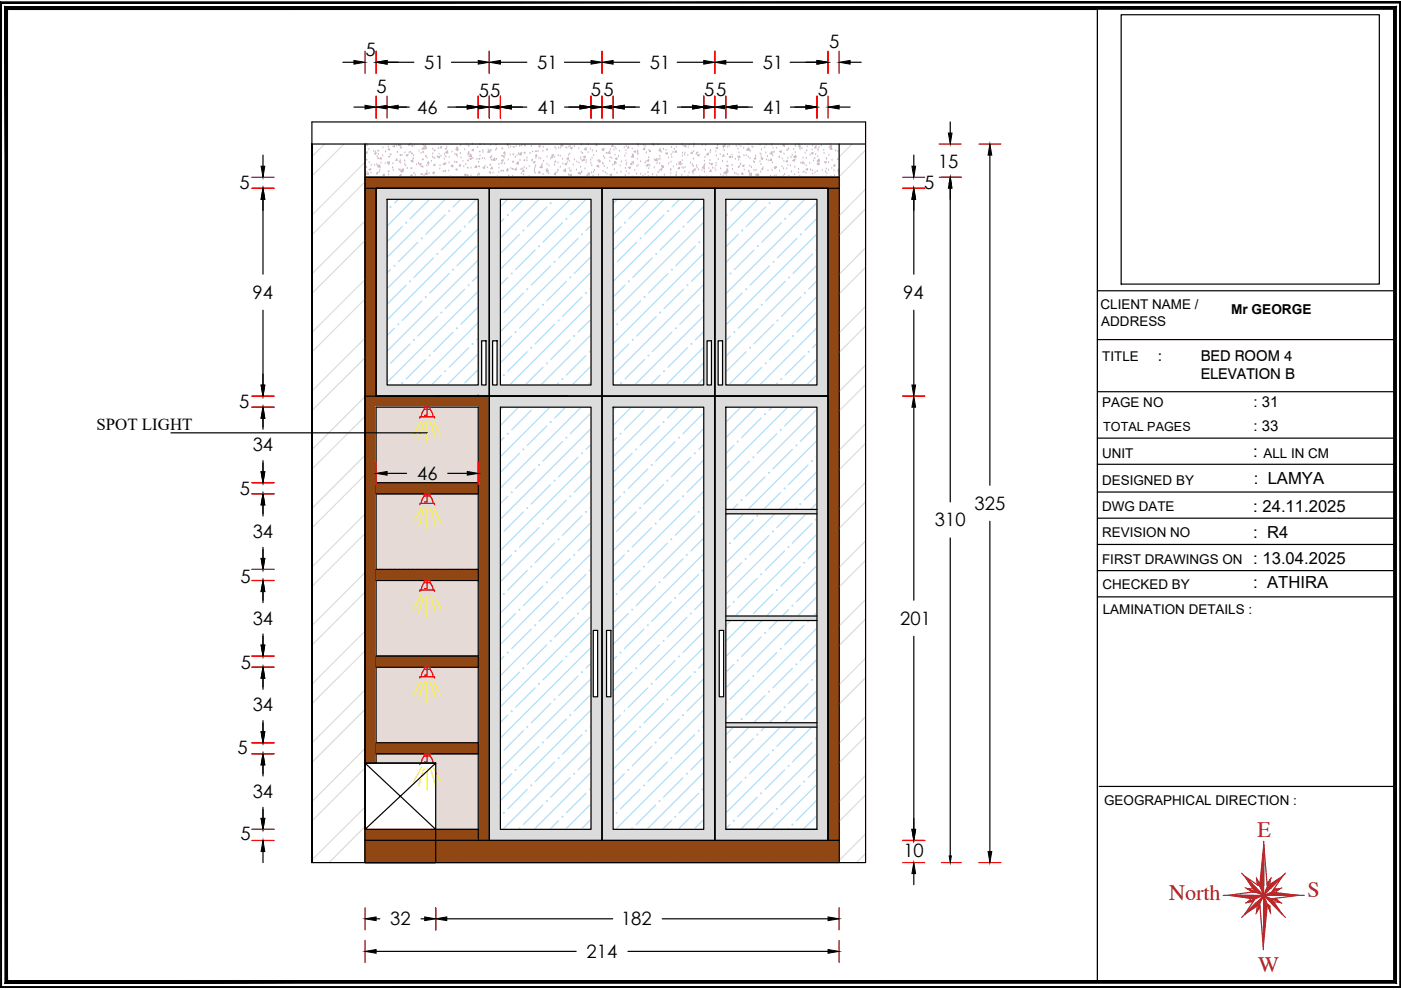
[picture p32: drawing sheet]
<svg xmlns="http://www.w3.org/2000/svg" width="297mm" height="210mm" viewBox="0 0 297 210" stroke-linecap="round" stroke-linejoin="round" font-family="sans-serif">
<defs><g id="words">
<g font-size="4.7" fill="#991b1e">
<text x="266.6" y="177.4">E</text>
<text x="247.9" y="190.7">North</text>
<text x="277.2" y="190.2">S</text>
<text x="266.7" y="206.1">W</text>
</g>
<g font-size="3.9">
<text x="77.5" y="11.9">5</text>
<text x="175.8" y="10.2">5</text>
<text x="89.9" y="14.6">51</text>
<text x="113.9" y="14.6">51</text>
<text x="137.8" y="14.6">51</text>
<text x="161.8" y="14.6">51</text>
<text x="79.8" y="19.8">5</text>
<text x="101.5" y="20.5">5</text>
<text x="103.9" y="20.7">5</text>
<text x="125.3" y="20.3">5</text>
<text x="128" y="20.4">5</text>
<text x="149.3" y="20.3">55</text>
<text x="173.4" y="20.4">5</text>
<text x="88.4" y="24.1">46</text>
<text x="113.9" y="24.1">41</text>
<text x="137.8" y="24.1">41</text>
<text x="161.8" y="24.1">41</text>
<text x="198.9" y="35.6">15</text>
<text x="50.8" y="40">5</text>
<text x="196" y="40.1">5</text>
<text x="53.5" y="63.3">94</text>
<text x="191.5" y="63.3">94</text>
<text x="50.7" y="86.5">5</text>
<text x="53.6" y="95.7">34</text>
<text x="88.4" y="101.7">46</text>
<text x="50.8" y="104.9">5</text>
<text x="198.2" y="111.6">310</text>
<text x="206.6" y="108.1">325</text>
<text x="53.6" y="114.1">34</text>
<text x="51" y="123.7">5</text>
<text x="53.6" y="132.5">34</text>
<text x="190.9" y="132.5">201</text>
<text x="51.1" y="141.7">5</text>
<text x="53.6" y="150.8">34</text>
<text x="50.4" y="159.9">5</text>
<text x="53.6" y="169.2">34</text>
<text x="51" y="178">5</text>
<text x="191.5" y="181.8">10</text>
<text x="82.7" y="196.2">32</text>
<text x="131.7" y="196.2">182</text>
<text x="124.4" y="203.1">214</text>
</g>
<text font-size="3.6" x="20.5" y="91.2">SPOT LIGHT</text>
<g font-size="3.5">
<text x="265.7" y="96.9">:</text>
<text x="265.8" y="102.6">: LAMYA</text>
<text x="265.7" y="108.6">: 24.11.2025</text>
<text x="265.7" y="114">: R4</text>
<text x="265.7" y="119.7">: 13.04.2025</text>
<text x="265.7" y="124.7">: ATHIRA</text>
</g>
<g font-size="3.2">
<text x="245.5" y="76.5">:</text>
<text x="254.6" y="76.5">BED ROOM 4</text>
<text x="254.6" y="80.4">ELEVATION B</text>
<text x="265.8" y="86.4">: 31</text>
<text x="265.8" y="91.4">: 33</text>
</g>
<g font-size="2.9">
<text x="233.3" y="65.5">CLIENT NAME /</text>
<text x="233.5" y="69.2">ADDRESS</text>
<text x="261" y="66.5">Mr GEORGE</text>
<text x="233.7" y="76.5">TITLE</text>
<text x="233.7" y="86.4">PAGE NO</text>
<text x="233.7" y="97">UNIT</text>
<text x="267.9" y="97">ALL IN CM</text>
<text x="233.7" y="102.8">DESIGNED BY</text>
<text x="233.7" y="108.4">DWG DATE</text>
<text x="233.7" y="113.8">REVISION NO</text>
<text x="233.7" y="119.5">FIRST DRAWINGS ON</text>
<text x="233.8" y="124.8">CHECKED BY</text>
<text x="233.8" y="130.1">LAMINATION DETAILS :</text>
<text x="234.1" y="170.7">GEOGRAPHICAL DIRECTION :</text>
</g>
<text font-size="2.7" x="233.9" y="91.3">TOTAL PAGES</text>
</g></defs>
<!-- layer: 0 -->
<g fill="none" stroke="#adddf7" stroke-width=".25">
<path d="M82.8 57.2l-.7 .7M84.4 42.3l-.8 .8M85.3 48l-3.2 3.3M87.7 42.3l-5.6 5.6M88.6 51.4l-4.1 4.1M91.1 42.3l-4.2 4.1M91.9 54.7l-4.1 4.1M94.4 42.3l-12.3 12.3M94.4 45.6l-4.1 4.1M95.2 58l-4.1 4.1M97.7 42.3l-1.6 1.6M97.7 48.9l-4.1 4.1"/>
<path d="M101 42.3l-18.9 18.9M101 52.2l-4.1 4.1M101.4 48.5l-19.3 19.3M101.4 55.1l-19.3 19.4M101.4 45.2l-2 2M101.4 58.4l-1.2 1.2M106.8 46.4l-.7 .7M107.6 42.3l-1.5 1.5M107.7 58.8l-1.6 1.6M110.1 49.7l-4 4.1M110.9 42.3l-2.4 2.4M113.5 53l-4.2 4.2"/>
<path d="M114.3 42.3l-8.2 8.1M115.9 43.9l-4.1 4.1M116.8 56.3l-4.2 4.2M119.3 47.2l-4.2 4.2M120.1 59.6l-4.2 4.2M120.9 42.3l-14.8 14.8M122.6 50.5l-4.2 4.2M124.2 42.3l-3.3 3.3M125.3 44.5l-19.2 19.2M125.3 51.1l-19.2 19.2M125.3 57.7l-19.2 19.3M125.3 47.8l-1.1 1.1"/>
<path d="M125.3 54.4l-3.6 3.6M130.8 42.3l-.8 .8M131.7 48l-1.7 1.7M134.1 42.3l-4.1 4.1M135 51.4l-4.1 4.1M137.5 42.3l-4.2 4.1M138.3 54.7l-4.1 4.1M140.8 42.3l-10.8 10.8M140.8 45.6l-4.1 4.1M141.6 58l-4.1 4.1M144.1 42.3l-1.6 1.6M144.1 48.9l-4.1 4.1"/>
<path d="M147.4 42.3l-17.4 17.4M147.4 52.2l-4.1 4.1M149.2 47.1l-19.2 19.2M149.2 53.7l-19.2 19.2M149.2 43.8l-3.4 3.4M149.2 50.4l-.1 .1M149.2 57l-2.6 2.6M154 42.3l-.1 .1M154.1 58.8l-.2 .2M156.5 49.7l-2.6 2.6M157.4 42.3l-2.5 2.4M159.9 53l-4.2 4.2"/>
<path d="M160.7 42.3l-6.8 6.7M162.3 43.9l-4.1 4.1M163.2 56.3l-4.2 4.2M165.7 47.2l-4.2 4.2M166.5 59.6l-4.2 4.2M167.3 42.3l-13.4 13.4M169 50.5l-4.2 4.2M170.6 42.3l-3.3 3.3M172.3 53.8l-4.2 4.2M173.2 46.3l-2.6 2.6M173.2 43l-19.3 19.3M173.2 49.6l-19.3 19.3"/>
<path d="M173.2 56.2l-19.3 19.4M173.2 59.5l-1.7 1.8M83.6 69.6l-1.5 1.5M86.1 60.5l-4 4M86.9 72.9l-4.1 4.1M89.4 63.8l-4.1 4.1M90.3 76.2l-4.2 4.2M92.7 67.1l-4.1 4.1M93.6 79.5l-2.1 2.1M96.1 70.4l-4.2 4.2M98.5 61.3l-4.1 4.1M99.4 73.7l-4.2 4.2"/>
<path d="M101.4 61.8l-19.3 19.3M101.4 68.4l-13.3 13.2M101.4 75l-6.6 6.6M101.4 65.1l-3.7 3.7M101.4 71.7l-.4 .4M101.4 78.3l-2.9 2.9M108.5 71.2l-2.4 2.4M111 62.1l-4.2 4.2M111.8 74.6l-4.1 4.1M114.3 65.4l-4.2 4.2M115.1 77.9l-3.8 3.7M117.6 68.8l-4.1 4.1"/>
<path d="M120.9 72.1l-4.1 4.1M123.4 63l-4.1 4.1M124.2 75.4l-4.1 4.1M125.3 71l-10.6 10.6M125.3 64.4l-17.3 17.2M125.3 77.6l-4 4M125.3 61.1l-.2 .2M125.3 67.7l-2.7 2.7M130 69.6h.1M132.5 60.5l-2.5 2.5M133.3 72.9l-3.3 3.4M135.8 63.8l-4.1 4.1"/>
<path d="M136.7 76.2l-4.2 4.2M139.1 67.1l-4.1 4.1M140 79.5l-2.1 2.1M142.5 70.4l-4.2 4.2M144.9 61.3l-4.1 4.1M145.8 73.7l-4.2 4.2M148.3 64.6l-4.2 4.2M149.1 77l-4.2 4.2M149.2 60.3l-19.2 19.3M149.2 67l-14.7 14.6M149.2 73.6l-8 8M149.2 70.3l-1.8 1.8"/>
<path d="M154.9 71.2l-1 1M157.4 62.1l-3.5 3.5M158.2 74.6l-4.1 4.1M160.7 65.4l-4.2 4.2M161.5 77.9l-3.8 3.7M164 68.8l-4.1 4.1M167.3 72.1l-4.1 4.1M169.8 63l-4.1 4.1M170.6 75.4l-4.1 4.1M173.1 66.3l-4.1 4.1M173.2 62.9l-18.8 18.7M173.2 69.5l-12.1 12.1"/>
<path d="M173.2 76.1l-5.5 5.5M173.2 72.8l-.9 .9M173.2 79.4l-2.2 2.2M106.7 86.3l-.6 .6M106.8 92.8l-.7 .7M110 86.3l-3.9 3.9M110.1 96.1l-4 4.1M112.6 87l-4.1 4.1M113.5 99.4l-4.2 4.2M115.9 90.3l-4.1 4.1M116.6 86.3l-10.5 10.6M118.4 81.2l-.4 .4"/>
<path d="M119.3 93.6l-4.2 4.2M119.9 86.3l-2.3 2.3M122.6 96.9l-4.2 4.2M123.2 86.3l-17.1 17.2M125.1 87.8l-4.2 4.2M125.3 90.9l-19.2 19.2M125.3 97.5l-19.2 19.2M125.3 94.2l-1.1 1.1M125.3 80.9l-.7 .7M130.6 86.3l-.6 .6M130.7 92.8l-.7 .7M133.9 86.3l-3.9 3.9"/>
<path d="M134 96.1l-4 4.1M136.5 87l-4.1 4.1M137.4 99.4l-4.2 4.2M139.8 90.3l-4.1 4.1M140.5 86.3l-10.5 10.6M143.2 93.6l-4.2 4.2M143.8 86.3l-2.3 2.3M146.5 96.9l-4.2 4.2M147.1 86.3l-17.1 17.2M149 87.8l-4.2 4.2M149.2 90.9l-19.2 19.2M149.2 97.5l-19.2 19.2"/>
<path d="M149.2 94.2l-1.1 1.1M149.2 80.2l-1.4 1.4M155.6 94.4l-1.7 1.7M157.1 86.3l-3.2 3.2M158.9 97.8l-4.1 4.1M160.4 86.3l-6.5 6.5M161.4 88.6l-4.2 4.2M163.7 86.3l-.6 .7M164.7 92l-4.1 4.1M164.8 81.2l-.4 .4M167 86.3l-13.1 13.2M168 95.3l-4.1 4.1"/>
<path d="M170.3 86.3l-3.9 4M171.3 98.6l-4.1 4.1M173.1 86.9l-19.2 19.2M173.1 93.5l-19.2 19.2M173.1 90.2l-3.4 3.4M173.1 96.8l-.1 .1M107.7 105.2l-1.6 1.6M108.5 117.7l-2.4 2.4M111 108.5l-4.2 4.2M114.3 111.9l-4.2 4.1M116.8 102.7l-4.2 4.2M117.6 115.2l-4.1 4.1"/>
<path d="M120.1 106l-4.2 4.2M120.9 118.5l-4.1 4.1M123.4 109.4l-4.1 4.1M125.3 104.1l-19.2 19.3M125.3 110.8l-19.2 19.2M125.3 117.4l-19.2 19.2M125.3 100.8l-3.6 3.6M125.3 114.1l-2.7 2.7M125.3 107.5l-.2 .2M131.6 105.2l-1.6 1.6M132.4 117.7l-2.4 2.4M134.9 108.5l-4.2 4.2"/>
<path d="M138.2 111.9l-4.2 4.1M140.7 102.7l-4.2 4.2M141.5 115.2l-4.1 4.1M144 106l-4.2 4.2M144.8 118.5l-4.1 4.1M147.3 109.4l-4.1 4.1M149.2 104.1l-19.2 19.3M149.2 110.8l-19.2 19.2M149.2 117.4l-19.2 19.2M149.2 100.8l-3.6 3.6M149.2 107.5l-.2 .2M149.2 114.1l-2.7 2.7"/>
<path d="M153.9 116h.1M156.4 106.9l-2.5 2.5M157.2 119.3l-3.3 3.4M159.7 110.2l-4.1 4.1M162.2 101.1l-4.1 4.1M163.1 113.5l-4.2 4.2M165.5 104.4l-4.1 4.1M166.4 116.8l-4.2 4.2M168.9 107.7l-4.2 4.2M172.2 111l-4.2 4.2M173.1 100.1l-19.2 19.2M173.1 106.8l-19.2 19.2"/>
<path d="M173.1 113.4l-19.2 19.2M173.1 103.4l-2.6 2.6M173.1 116.7l-1.8 1.8M106.8 139.2l-.7 .7M109.3 130.1l-3.2 3.2M111.8 121l-4.1 4.1M112.6 133.4l-4.1 4.1M115.1 124.3l-4.1 4.1M115.9 136.7l-4.1 4.2M118.4 127.6l-4.1 4.1M121.7 130.9l-4.1 4.2M124.2 121.8l-4.1 4.1"/>
<path d="M125.1 134.2l-4.2 4.2M125.3 124l-19.2 19.2M125.3 130.7l-19.2 19.2M125.3 137.3l-19.2 19.2M125.3 127.3l-1.9 2M130.7 139.2l-.7 .7M133.2 130.1l-3.2 3.2M135.7 121l-4.1 4.1M136.5 133.4l-4.1 4.1M139 124.3l-4.1 4.1M139.8 136.7l-4.1 4.2M142.3 127.6l-4.1 4.1"/>
<path d="M145.6 130.9l-4.1 4.2M148.1 121.8l-4.1 4.1M149 134.2l-4.2 4.2M149.2 124l-19.2 19.2M149.2 130.7l-19.2 19.2M149.2 137.3l-19.2 19.2M149.2 127.3l-1.9 2M154.8 128.4l-.9 .9M158.1 131.7l-4.2 4.2M160.6 122.6l-4.2 4.2M161.4 135.1l-4.2 4.1M163.9 125.9l-4.2 4.2"/>
<path d="M164.7 138.4l-4.1 4.1M167.2 129.3l-4.1 4.1M169.7 120.1l-4.2 4.2M170.5 132.6l-4.1 4.1M173 123.5l-4.1 4.1M173.1 120l-19.2 19.2M173.1 126.6l-19.2 19.3M173.1 133.3l-19.2 19.2M173.1 139.9l-19.2 19.2M173.1 130l-.9 .9M173.1 136.6l-3.4 3.4M107.7 151.6l-1.6 1.6"/>
<path d="M110.1 142.5l-4 4.1M111 154.9l-4.2 4.2M113.5 145.8l-4.2 4.2M114.3 158.3l-4.2 4.1M116.8 149.1l-4.2 4.2M119.3 140l-4.2 4.2M120.1 152.5l-4.2 4.1M122.6 143.3l-4.2 4.2M123.4 155.8l-4.1 4.1M125.3 143.9l-19.2 19.2M125.3 150.6l-19.2 19.2M125.3 157.2l-18.7 18.6"/>
<path d="M125.3 140.6l-1.1 1.1M125.3 147.2l-3.6 3.6M125.3 153.9l-.2 .2M131.6 151.6l-1.6 1.6M132.4 150.8h.1M134 142.5l-4 4.1M134.9 154.9l-4.2 4.2M137.4 145.8l-4.2 4.2M138.2 158.3l-4.2 4.1M140.7 149.1l-4.2 4.2M143.2 140l-4.2 4.2M144 152.5l-4.2 4.1"/>
<path d="M146.5 143.3l-4.2 4.2M147.3 155.8l-4.1 4.1M149.2 143.9l-19.2 19.2M149.2 150.6l-19.2 19.2M149.2 157.2l-18.7 18.6M149.2 140.6l-1.1 1.1M149.2 147.2l-3.6 3.6M149.2 153.9l-.2 .2M155.6 140.9l-1.7 1.7M156.4 153.3l-2.5 2.5M158.9 144.2l-4.1 4.1M159.7 156.6l-4.1 4.1"/>
<path d="M162.2 147.5l-4.1 4.1M163.1 159.9l-4.2 4.2M165.5 150.8l-4.1 4.1M168 141.7l-4.1 4.1M168.9 154.1l-4.2 4.2M171.3 145l-4.1 4.1M172.2 157.4l-4.2 4.2M173.1 146.5l-19.2 19.2M173.1 153.2l-19.2 19.2M173.1 159.8l-16.1 16M173.1 143.2l-.1 .1M173.1 149.8l-2.6 2.7"/>
<path d="M108.5 164.1l-2.4 2.3M111.8 167.4l-4.1 4.1M115.1 170.7l-4.1 4.1M117.6 161.6l-4.1 4.1M118.4 174l-1.8 1.8M120.9 164.9l-4.1 4.1M124.2 168.2l-4.1 4.1M125.3 163.8l-12.1 12M125.3 170.4l-5.4 5.4M125.3 160.5l-2.7 2.7M125.3 173.8l-1.9 1.9M132.4 164.1l-2.4 2.3"/>
<path d="M135.7 167.4l-4.1 4.1M139 170.7l-4.1 4.1M141.5 161.6l-4.1 4.1M142.3 174l-1.8 1.8M144.8 164.9l-4.1 4.1M148.1 168.2l-4.1 4.1M149.2 163.8l-12 12M149.2 170.4l-5.4 5.4M149.2 160.5l-2.7 2.7M149.2 173.8l-1.9 1.9M153.9 162.4h.1M154.8 174.8l-.9 .9"/>
<path d="M157.2 165.7l-3.3 3.4M160.6 169l-4.2 4.2M163.9 172.3l-3.5 3.5M166.4 163.2l-4.2 4.2M167.2 175.7l-.2 .1M169.7 166.5l-4.2 4.2M173 169.9l-4.1 4.1M173.1 166.4l-9.4 9.4M173.1 173l-2.8 2.8M173.1 163.1l-1.8 1.8"/>
</g>
<g fill="#adddf7" stroke="#adddf7" stroke-width=".21">
<circle cx="131.6" cy="92" r=".11"/>
<circle cx="134.9" cy="95.3" r=".11"/>
<circle cx="140.7" cy="89.5" r=".11"/>
<circle cx="132.4" cy="104.4" r=".11"/>
<circle cx="138.2" cy="98.6" r=".11"/>
<circle cx="144" cy="92.8" r=".11"/>
<circle cx="135.7" cy="107.7" r=".11"/>
<circle cx="141.5" cy="101.9" r=".11"/>
<circle cx="147.3" cy="96.1" r=".11"/>
<circle cx="133.2" cy="116.8" r=".11"/>
<circle cx="139" cy="111" r=".11"/>
<circle cx="144.8" cy="105.2" r=".11"/>
<circle cx="156.4" cy="93.6" r=".11"/>
<circle cx="162.2" cy="87.8" r=".11"/>
<circle cx="130.7" cy="125.9" r=".11"/>
<circle cx="136.5" cy="120.1" r=".11"/>
<circle cx="142.3" cy="114.3" r=".11"/>
<circle cx="148.1" cy="108.5" r=".11"/>
<circle cx="153.9" cy="102.7" r=".11"/>
<circle cx="159.7" cy="96.9" r=".11"/>
<circle cx="165.5" cy="91.1" r=".11"/>
<circle cx="134" cy="129.3" r=".11"/>
<circle cx="139.8" cy="123.5" r=".11"/>
<circle cx="145.6" cy="117.7" r=".11"/>
<circle cx="157.2" cy="106" r=".11"/>
<circle cx="163" cy="100.2" r=".11"/>
<circle cx="168.8" cy="94.4" r=".11"/>
<circle cx="131.6" cy="138.4" r=".11"/>
<circle cx="137.4" cy="132.6" r=".11"/>
<circle cx="143.2" cy="126.8" r=".11"/>
<circle cx="149" cy="121" r=".11"/>
<circle cx="154.8" cy="115.2" r=".11"/>
<circle cx="160.6" cy="109.4" r=".11"/>
<circle cx="166.4" cy="103.6" r=".11"/>
<circle cx="172.1" cy="97.8" r=".11"/>
<circle cx="134.9" cy="141.7" r=".11"/>
<circle cx="140.7" cy="135.9" r=".11"/>
<circle cx="146.5" cy="130.1" r=".11"/>
<circle cx="158.1" cy="118.5" r=".11"/>
<circle cx="163.9" cy="112.7" r=".11"/>
<circle cx="169.7" cy="106.9" r=".11"/>
<circle cx="138.2" cy="145" r=".11"/>
<circle cx="144" cy="139.2" r=".11"/>
<circle cx="155.6" cy="127.6" r=".11"/>
<circle cx="161.4" cy="121.8" r=".11"/>
<circle cx="167.2" cy="116" r=".11"/>
<circle cx="173" cy="110.2" r=".11"/>
<circle cx="135.7" cy="154.1" r=".11"/>
<circle cx="141.5" cy="148.3" r=".11"/>
<circle cx="147.3" cy="142.5" r=".11"/>
<circle cx="158.9" cy="130.9" r=".11"/>
<circle cx="164.7" cy="125.1" r=".11"/>
<circle cx="170.5" cy="119.3" r=".11"/>
<circle cx="133.2" cy="163.2" r=".11"/>
<circle cx="139" cy="157.4" r=".11"/>
<circle cx="144.8" cy="151.6" r=".11"/>
<circle cx="156.4" cy="140" r=".11"/>
<circle cx="162.2" cy="134.2" r=".11"/>
<circle cx="168" cy="128.4" r=".11"/>
<circle cx="130.7" cy="172.3" r=".11"/>
<circle cx="136.5" cy="166.5" r=".11"/>
<circle cx="142.3" cy="160.7" r=".11"/>
<circle cx="148.1" cy="154.9" r=".11"/>
<circle cx="153.9" cy="149.1" r=".11"/>
<circle cx="159.7" cy="143.3" r=".11"/>
<circle cx="165.5" cy="137.5" r=".11"/>
<circle cx="171.3" cy="131.7" r=".11"/>
<circle cx="134" cy="175.7" r=".11"/>
<circle cx="139.8" cy="169.9" r=".11"/>
<circle cx="145.6" cy="164.1" r=".11"/>
<circle cx="157.2" cy="152.5" r=".11"/>
<circle cx="163" cy="146.7" r=".11"/>
<circle cx="168.8" cy="140.9" r=".11"/>
<circle cx="143.2" cy="173.2" r=".11"/>
<circle cx="149" cy="167.4" r=".11"/>
<circle cx="154.8" cy="161.6" r=".11"/>
<circle cx="160.6" cy="155.8" r=".11"/>
<circle cx="166.4" cy="150" r=".11"/>
<circle cx="172.1" cy="144.2" r=".11"/>
<circle cx="158.1" cy="164.9" r=".11"/>
<circle cx="163.9" cy="159.1" r=".11"/>
<circle cx="169.7" cy="153.3" r=".11"/>
<circle cx="155.6" cy="174" r=".11"/>
<circle cx="161.4" cy="168.2" r=".11"/>
<circle cx="167.2" cy="162.4" r=".11"/>
<circle cx="173" cy="156.6" r=".11"/>
<circle cx="164.7" cy="171.5" r=".11"/>
<circle cx="170.5" cy="165.7" r=".11"/>
<circle cx="168" cy="174.8" r=".11"/>
<circle cx="107.7" cy="92" r=".11"/>
<circle cx="111" cy="95.3" r=".11"/>
<circle cx="116.8" cy="89.5" r=".11"/>
<circle cx="108.5" cy="104.4" r=".11"/>
<circle cx="114.3" cy="98.6" r=".11"/>
<circle cx="120.1" cy="92.8" r=".11"/>
<circle cx="111.8" cy="107.7" r=".11"/>
<circle cx="117.6" cy="101.9" r=".11"/>
<circle cx="123.4" cy="96.1" r=".11"/>
<circle cx="109.3" cy="116.8" r=".11"/>
<circle cx="115.1" cy="111" r=".11"/>
<circle cx="120.9" cy="105.2" r=".11"/>
<circle cx="106.8" cy="125.9" r=".11"/>
<circle cx="112.6" cy="120.1" r=".11"/>
<circle cx="118.4" cy="114.3" r=".11"/>
<circle cx="124.2" cy="108.5" r=".11"/>
<circle cx="110.1" cy="129.3" r=".11"/>
<circle cx="115.9" cy="123.5" r=".11"/>
<circle cx="121.7" cy="117.7" r=".11"/>
<circle cx="107.7" cy="138.4" r=".11"/>
<circle cx="113.5" cy="132.6" r=".11"/>
<circle cx="119.3" cy="126.8" r=".11"/>
<circle cx="125.1" cy="121" r=".11"/>
<circle cx="111" cy="141.7" r=".11"/>
<circle cx="116.8" cy="135.9" r=".11"/>
<circle cx="122.6" cy="130.1" r=".11"/>
<circle cx="108.5" cy="150.8" r=".11"/>
<circle cx="114.3" cy="145" r=".11"/>
<circle cx="120.1" cy="139.2" r=".11"/>
<circle cx="111.8" cy="154.1" r=".11"/>
<circle cx="117.6" cy="148.3" r=".11"/>
<circle cx="123.4" cy="142.5" r=".11"/>
<circle cx="109.3" cy="163.2" r=".11"/>
<circle cx="115.1" cy="157.4" r=".11"/>
<circle cx="120.9" cy="151.6" r=".11"/>
<circle cx="106.8" cy="172.3" r=".11"/>
<circle cx="112.6" cy="166.5" r=".11"/>
<circle cx="118.4" cy="160.7" r=".11"/>
<circle cx="124.2" cy="154.9" r=".11"/>
<circle cx="110.1" cy="175.7" r=".11"/>
<circle cx="115.9" cy="169.9" r=".11"/>
<circle cx="121.7" cy="164.1" r=".11"/>
<circle cx="119.3" cy="173.2" r=".11"/>
<circle cx="125.1" cy="167.4" r=".11"/>
<circle cx="82.8" cy="43.9" r=".11"/>
<circle cx="86.1" cy="47.2" r=".11"/>
<circle cx="83.6" cy="56.3" r=".11"/>
<circle cx="89.4" cy="50.5" r=".11"/>
<circle cx="95.2" cy="44.7" r=".11"/>
<circle cx="86.9" cy="59.6" r=".11"/>
<circle cx="92.7" cy="53.8" r=".11"/>
<circle cx="98.5" cy="48" r=".11"/>
<circle cx="84.5" cy="68.8" r=".11"/>
<circle cx="90.3" cy="63" r=".11"/>
<circle cx="96.1" cy="57.2" r=".11"/>
<circle cx="107.7" cy="45.6" r=".11"/>
<circle cx="87.8" cy="72.1" r=".11"/>
<circle cx="93.6" cy="66.3" r=".11"/>
<circle cx="99.4" cy="60.5" r=".11"/>
<circle cx="111" cy="48.9" r=".11"/>
<circle cx="116.8" cy="43.1" r=".11"/>
<circle cx="85.3" cy="81.2" r=".11"/>
<circle cx="91.1" cy="75.4" r=".11"/>
<circle cx="96.9" cy="69.6" r=".11"/>
<circle cx="108.5" cy="58" r=".11"/>
<circle cx="114.3" cy="52.2" r=".11"/>
<circle cx="120.1" cy="46.4" r=".11"/>
<circle cx="94.4" cy="78.7" r=".11"/>
<circle cx="100.2" cy="72.9" r=".11"/>
<circle cx="111.8" cy="61.3" r=".11"/>
<circle cx="117.6" cy="55.5" r=".11"/>
<circle cx="123.4" cy="49.7" r=".11"/>
<circle cx="132.5" cy="47.2" r=".11"/>
<circle cx="109.3" cy="70.4" r=".11"/>
<circle cx="115.1" cy="64.6" r=".11"/>
<circle cx="120.9" cy="58.8" r=".11"/>
<circle cx="106.8" cy="79.5" r=".11"/>
<circle cx="112.6" cy="73.7" r=".11"/>
<circle cx="118.4" cy="67.9" r=".11"/>
<circle cx="124.2" cy="62.1" r=".11"/>
<circle cx="130" cy="56.3" r=".11"/>
<circle cx="135.8" cy="50.5" r=".11"/>
<circle cx="141.6" cy="44.7" r=".11"/>
<circle cx="115.9" cy="77" r=".11"/>
<circle cx="121.7" cy="71.2" r=".11"/>
<circle cx="133.3" cy="59.6" r=".11"/>
<circle cx="139.1" cy="53.8" r=".11"/>
<circle cx="144.9" cy="48" r=".11"/>
<circle cx="119.3" cy="80.4" r=".11"/>
<circle cx="125.1" cy="74.6" r=".11"/>
<circle cx="154.1" cy="45.6" r=".11"/>
<circle cx="130.9" cy="68.8" r=".11"/>
<circle cx="136.7" cy="63" r=".11"/>
<circle cx="142.5" cy="57.2" r=".11"/>
<circle cx="148.3" cy="51.4" r=".11"/>
<circle cx="157.4" cy="48.9" r=".11"/>
<circle cx="163.2" cy="43.1" r=".11"/>
<circle cx="134.2" cy="72.1" r=".11"/>
<circle cx="140" cy="66.3" r=".11"/>
<circle cx="145.8" cy="60.5" r=".11"/>
<circle cx="131.7" cy="81.2" r=".11"/>
<circle cx="137.5" cy="75.4" r=".11"/>
<circle cx="143.3" cy="69.6" r=".11"/>
<circle cx="149.1" cy="63.8" r=".11"/>
<circle cx="154.9" cy="58" r=".11"/>
<circle cx="160.7" cy="52.2" r=".11"/>
<circle cx="166.5" cy="46.4" r=".11"/>
<circle cx="140.8" cy="78.7" r=".11"/>
<circle cx="146.6" cy="72.9" r=".11"/>
<circle cx="158.2" cy="61.3" r=".11"/>
<circle cx="164" cy="55.5" r=".11"/>
<circle cx="169.8" cy="49.7" r=".11"/>
<circle cx="155.7" cy="70.4" r=".11"/>
<circle cx="161.5" cy="64.6" r=".11"/>
<circle cx="167.3" cy="58.8" r=".11"/>
<circle cx="173.1" cy="53" r=".11"/>
<circle cx="159" cy="73.7" r=".11"/>
<circle cx="164.8" cy="67.9" r=".11"/>
<circle cx="170.6" cy="62.1" r=".11"/>
<circle cx="162.3" cy="77" r=".11"/>
<circle cx="168.1" cy="71.2" r=".11"/>
<circle cx="165.7" cy="80.4" r=".11"/>
<circle cx="171.5" cy="74.6" r=".11"/>
</g>
<g fill="none" stroke="#dcdcdc" stroke-width=".25">
<path d="M68.8 30.5l-2.7 2.7M72.9 30.5l-6.8 6.9M77.4 34.4l-11.3 11.2M77.4 38.5l-11.3 11.3M79.7 39.9h.1M79.8 39.9l-.1 .1M79.9 39.9l-.2 .2M80 39.9l-.3 .3M80.1 39.9l-.4 .4M80.2 39.9l-.5 .5M80.3 39.9l-.6 .6M80.4 39.9l-.7 .7"/>
<path d="M80.5 39.9l-.8 .8M80.6 39.9l-.9 .9M80.7 39.9l-1 .9M80.7 39.9l-1 1M80.8 39.9l-1.1 1.1M80.9 39.9l-1.2 1.2M81 39.9l-1.3 1.3M81.1 39.9l-1.4 1.3M81.1 39.9l-1.4 1.4M81.2 39.9l-1.5 1.5M81.3 39.9l-1.6 1.6M81.4 39.9l-1.7 1.7"/>
<path d="M81.5 39.9l-1.8 1.8M81.6 39.9l-1.9 1.9M81.7 39.9l-2 2M81.8 39.9l-2.1 2.1M81.9 39.9l-2.2 2.2M82 39.9l-2.3 2.3M82.1 39.9l-2.4 2.4M82.2 39.9l-2.5 2.5M82.3 39.9l-2.6 2.6M82.4 39.9l-2.7 2.7M82.5 39.9l-2.8 2.8M82.6 39.9l-2.9 2.8"/>
<path d="M82.6 39.9l-2.9 2.9M82.7 39.9l-3 3M82.8 39.9l-3.1 3.1M82.9 39.9l-3.2 3.2M83 39.9l-3.3 3.3M83.1 39.9l-3.4 3.4M83.2 39.9l-3.5 3.5M83.3 39.9l-3.6 3.6M83.4 39.9l-3.7 3.7M83.5 39.9l-3.8 3.8M83.6 39.9l-3.9 3.8M83.6 39.9l-3.9 3.9"/>
<path d="M83.7 39.9l-4 4M83.8 39.9l-4.1 4.1M83.9 39.9l-4.2 4.2M84 39.9l-4.3 4.2M84 39.9l-4.3 4.3M84.1 39.9l-4.4 4.4M84.2 39.9l-4.5 4.5M84.3 39.9l-4.6 4.6M84.4 39.9l-4.7 4.7M84.5 39.9l-2.4 2.4M84.5 39.9l-2.3 2.4M84.6 39.9l-2.3 2.4"/>
<path d="M84.7 39.9l-2.3 2.4M84.8 39.9l-2.3 2.4M84.9 39.9l-2.4 2.4M84.9 39.9l-2.3 2.4M85 39.9l-2.3 2.4M85.1 39.9l-2.3 2.4M85.2 39.9l-2.3 2.4M85.3 39.9l-2.4 2.4M85.4 39.9l-2.4 2.4M85.5 39.9l-2.4 2.4M85.5 39.9l-2.3 2.4M85.6 39.9l-2.3 2.4"/>
<path d="M85.7 39.9l-2.3 2.4M85.8 39.9l-2.4 2.4M85.9 39.9l-2.4 2.4M85.9 39.9l-2.3 2.4M86 39.9l-2.3 2.4M86.1 39.9l-2.3 2.4M86.2 39.9l-2.4 2.4M86.3 39.9l-2.4 2.4M86.4 39.9l-2.4 2.4M86.5 39.9l-2.4 2.4M86.5 39.9l-2.3 2.4M86.6 39.9l-2.3 2.4"/>
<path d="M86.7 39.9l-2.3 2.4M86.8 39.9l-2.4 2.4M86.9 39.9l-2.4 2.4M86.9 39.9l-2.3 2.4M87 39.9l-2.3 2.4M87.1 39.9l-2.3 2.4M87.2 39.9l-2.4 2.4M87.3 39.9l-2.4 2.4M87.4 39.9l-2.4 2.4M87.4 39.9l-2.3 2.4M87.5 39.9l-2.3 2.4M87.6 39.9l-2.3 2.4"/>
<path d="M87.7 39.9l-2.3 2.4M87.8 39.9l-2.4 2.4M87.8 39.9l-2.3 2.4M87.9 39.9l-2.3 2.4M88 39.9l-2.3 2.4M88.1 39.9l-2.3 2.4M88.2 39.9l-2.4 2.4M88.3 39.9l-2.4 2.4M88.4 39.9l-2.4 2.4M88.4 39.9l-2.3 2.4M88.5 39.9l-2.3 2.4M88.6 39.9l-2.3 2.4"/>
<path d="M88.7 39.9l-2.4 2.4M88.8 39.9l-2.4 2.4M88.8 39.9l-2.3 2.4M88.9 39.9l-2.3 2.4M89 39.9l-2.3 2.4M89.1 39.9l-2.4 2.4M89.2 39.9l-2.4 2.4M89.3 39.9l-2.4 2.4M89.4 39.9l-2.4 2.4M89.4 39.9l-2.3 2.4M89.5 39.9l-2.3 2.4M89.6 39.9l-2.3 2.4"/>
<path d="M89.7 39.9l-2.4 2.4M89.8 39.9l-2.4 2.4M89.8 39.9l-2.3 2.4M89.9 39.9l-2.3 2.4M90 39.9l-2.3 2.4M90.1 39.9l-2.4 2.4M90.2 39.9l-2.4 2.4M90.3 39.9l-2.4 2.4M90.3 39.9l-2.3 2.4M90.4 39.9l-2.3 2.4M90.5 39.9l-2.3 2.4M90.6 39.9l-2.3 2.4"/>
<path d="M90.7 39.9l-2.4 2.4M90.7 39.9l-2.3 2.4M90.8 39.9l-2.3 2.4M90.9 39.9l-2.3 2.4M91 39.9l-2.3 2.4M91.1 39.9l-2.4 2.4M91.2 39.9l-2.4 2.4M91.3 39.9l-2.4 2.4M91.3 39.9l-2.3 2.4M91.4 39.9l-2.3 2.4M91.5 39.9l-2.3 2.4M91.6 39.9l-2.4 2.4"/>
<path d="M91.7 39.9l-2.4 2.4M91.7 39.9l-2.3 2.4M91.8 39.9l-2.3 2.4M91.9 39.9l-2.3 2.4M92 39.9l-2.4 2.4M92.1 39.9l-2.4 2.4M92.2 39.9l-2.4 2.4M92.3 39.9l-2.4 2.4M92.3 39.9l-2.3 2.4M92.4 39.9l-2.3 2.4M92.5 39.9l-2.3 2.4M92.6 39.9l-2.4 2.4"/>
<path d="M92.7 39.9l-2.4 2.4M92.7 39.9l-2.3 2.4M92.8 39.9l-2.3 2.4M92.9 39.9l-2.3 2.4M93 39.9l-2.4 2.4M93.1 39.9l-2.4 2.4M93.2 39.9l-2.4 2.4M93.2 39.9l-2.3 2.4M93.3 39.9l-2.3 2.4M93.4 39.9l-2.3 2.4M93.5 39.9l-2.3 2.4M93.6 39.9l-2.4 2.4"/>
<path d="M93.6 39.9l-2.3 2.4M93.7 39.9l-2.3 2.4M93.8 39.9l-2.3 2.4M93.9 39.9l-2.3 2.4M94 39.9l-2.4 2.4M94.1 39.9l-2.4 2.4M94.2 39.9l-2.4 2.4M94.2 39.9l-2.3 2.4M94.3 39.9l-2.3 2.4M94.4 39.9l-2.3 2.4M94.5 39.9l-2.4 2.4M94.6 39.9l-2.4 2.4"/>
<path d="M94.6 39.9l-2.3 2.4M94.7 39.9l-2.3 2.4M94.8 39.9l-2.3 2.4M94.9 39.9l-2.4 2.4M95 39.9l-2.4 2.4M95.1 39.9l-2.4 2.4M95.2 39.9l-2.4 2.4M95.2 39.9l-2.3 2.4M95.3 39.9l-2.3 2.4M95.4 39.9l-2.3 2.4M95.5 39.9l-2.4 2.4M95.6 39.9l-2.4 2.4"/>
<path d="M95.6 39.9l-2.3 2.4M95.7 39.9l-2.3 2.4M95.8 39.9l-2.3 2.4M95.9 39.9l-2.4 2.4M96 39.9l-2.4 2.4M96.1 39.9l-2.4 2.4M96.1 39.9l-2.3 2.4M96.2 39.9l-2.3 2.4M96.3 39.9l-2.3 2.4M96.4 39.9l-2.3 2.4M96.5 39.9l-2.4 2.4M96.5 39.9l-2.3 2.4"/>
<path d="M96.6 39.9l-2.3 2.4M96.7 39.9l-2.3 2.4M96.8 39.9l-2.3 2.4M96.9 39.9l-2.4 2.4M97 39.9l-2.4 2.4M97.1 39.9l-2.4 2.4M97.1 39.9l-2.3 2.4M97.2 39.9l-2.3 2.4M97.3 39.9l-2.3 2.4M97.4 39.9l-2.4 2.4M97.5 39.9l-2.4 2.4M97.5 39.9l-2.3 2.4"/>
<path d="M97.6 39.9l-2.3 2.4M97.7 39.9l-2.3 2.4M97.8 39.9l-2.4 2.4M97.9 39.9l-2.4 2.4M98 39.9l-2.4 2.4M98.1 39.9l-2.4 2.4M98.1 39.9l-2.3 2.4M98.2 39.9l-2.3 2.4M98.3 39.9l-2.3 2.4M98.4 39.9l-2.4 2.4M98.5 39.9l-2.4 2.4M98.5 39.9l-2.3 2.4"/>
<path d="M98.6 39.9l-2.3 2.4M98.7 39.9l-2.3 2.4M98.8 39.9l-2.4 2.4M98.9 39.9l-2.4 2.4M99 39.9l-2.4 2.4M99 39.9l-2.3 2.4M99.1 39.9l-2.3 2.4M99.2 39.9l-2.3 2.4M99.3 39.9l-2.3 2.4M99.4 39.9l-2.4 2.4M99.4 39.9l-2.3 2.4M99.5 39.9l-2.3 2.4"/>
<path d="M99.6 39.9l-2.3 2.4M99.7 39.9l-2.3 2.4M99.8 39.9l-2.4 2.4M99.9 39.9l-2.4 2.4M100 39.9l-2.4 2.4M100 39.9l-2.3 2.4M100.1 39.9l-2.3 2.4M100.2 39.9l-2.3 2.4M100.3 39.9l-2.4 2.4M100.4 39.9l-2.4 2.4M100.4 39.9l-2.3 2.4M100.5 39.9l-2.3 2.4"/>
<path d="M100.6 39.9l-2.3 2.4M100.7 39.9l-2.4 2.4M100.8 39.9l-2.4 2.4M100.9 39.9l-2.4 2.4M101 39.9l-2.4 2.4M101 39.9l-2.3 2.4M101.1 39.9l-2.3 2.4M101.2 39.9l-2.3 2.4M101.3 39.9l-2.4 2.4M101.4 39.9l-2.4 2.4M101.4 39.9l-2.3 2.4M101.5 39.9l-2.3 2.4"/>
<path d="M101.6 39.9l-2.3 2.4M101.7 39.9l-2.4 2.4M101.8 39.9l-2.4 2.4M101.9 39.9l-2.4 2.4M101.9 39.9l-2.3 2.4M102 39.9l-2.3 2.4M102.1 39.9l-2.3 2.4M102.2 39.9l-2.3 2.4M102.3 39.9l-2.4 2.4M102.3 39.9l-2.3 2.4M102.4 39.9l-2.3 2.4M102.5 39.9l-2.3 2.4"/>
<path d="M102.6 39.9l-2.3 2.4M102.7 39.9l-2.4 2.4M102.8 39.9l-2.4 2.4M102.9 39.9l-2.4 2.4M102.9 39.9l-2.3 2.4M103 39.9l-2.3 2.4M103.1 39.9l-2.3 2.4M103.2 39.9l-2.4 2.4M103.3 39.9l-2.4 2.4M103.3 39.9l-2.3 2.4M103.4 39.9l-2.3 2.4M103.5 39.9l-2.3 2.4"/>
<path d="M103.6 39.9l-2.4 2.4M103.7 39.9l-2.4 2.4M103.8 39.9l-2.4 2.4M103.9 39.9l-2.5 2.5M103.9 39.9l-2.5 2.6M104 39.9l-2.6 2.6M104.1 39.9l-2.7 2.7M104.2 39.9l-2.8 2.8M104.3 39.9l-2.9 2.9M104.3 39.9l-2.9 3M104.4 39.9l-3 3M104.5 39.9l-3.1 3.1"/>
<path d="M104.6 39.9l-3.2 3.2M104.7 39.9l-3.3 3.3M104.8 39.9l-3.4 3.4M104.8 39.9l-3.4 3.5M104.9 39.9l-3.5 3.5M105 39.9l-3.6 3.6M105.1 39.9l-3.7 3.7M105.2 39.9l-3.8 3.8M105.2 39.9l-3.8 3.9M105.3 39.9l-3.9 4M105.4 39.9l-4 4M105.5 39.9l-4.1 4.1"/>
<path d="M105.6 39.9l-4.2 4.2M105.7 39.9l-4.3 4.3M105.8 39.9l-4.4 4.4M105.8 39.9l-4.4 4.5M105.9 39.9l-4.5 4.5M106 39.9l-4.6 4.6M106.1 39.9l-4.7 4.7M106.2 39.9l-4.8 4.8M106.2 39.9l-4.8 4.9M106.3 39.9l-4.9 4.9M106.4 39.9l-5 5M106.5 39.9l-5.1 5.1"/>
<path d="M106.6 39.9l-5.2 5.2M106.7 39.9l-5.3 5.3M106.8 39.9l-5.4 5.4M106.8 39.9l-5.4 5.5M106.9 39.9l-5.5 5.5M107 39.9l-5.6 5.6M107.1 39.9l-5.7 5.7M107.2 39.9l-5.8 5.8M107.2 39.9l-5.8 5.9M107.3 39.9l-5.9 5.9M107.4 39.9l-6 6M107.5 39.9l-6.1 6.1"/>
<path d="M107.6 39.9l-6.2 6.2M107.7 39.9l-6.3 6.3M107.7 39.9l-6.3 6.4M107.8 39.9l-6.4 6.4M107.9 39.9l-6.5 6.5M108 39.9l-6.6 6.6M108.1 39.9l-6.7 6.7M108.1 39.9l-6.7 6.8M108.2 39.9l-6.8 6.9M108.3 39.9l-6.9 6.9M108.4 39.9l-7 7M108.5 39.9l-2.4 2.4"/>
<path d="M108.6 39.9l-2.4 2.4M108.7 39.9l-2.4 2.4M108.7 39.9l-2.3 2.4M108.8 39.9l-2.3 2.4M108.9 39.9l-2.3 2.4M109 39.9l-2.4 2.4M109.1 39.9l-2.4 2.4M109.1 39.9l-2.3 2.4M109.2 39.9l-2.3 2.4M109.3 39.9l-2.3 2.4M109.4 39.9l-2.4 2.4M109.5 39.9l-2.4 2.4"/>
<path d="M109.6 39.9l-2.4 2.4M109.7 39.9l-2.4 2.4M109.7 39.9l-2.3 2.4M109.8 39.9l-2.3 2.4M109.9 39.9l-2.3 2.4M110 39.9l-2.4 2.4M110.1 39.9l-2.4 2.4M110.1 39.9l-2.3 2.4M110.2 39.9l-2.3 2.4M110.3 39.9l-2.3 2.4M110.4 39.9l-2.4 2.4M110.5 39.9l-2.4 2.4"/>
<path d="M110.6 39.9l-2.4 2.4M110.6 39.9l-2.3 2.4M110.7 39.9l-2.3 2.4M110.8 39.9l-2.3 2.4M110.9 39.9l-2.4 2.4M111 39.9l-2.4 2.4M111 39.9l-2.3 2.4M111.1 39.9l-2.3 2.4M111.2 39.9l-2.3 2.4M111.3 39.9l-2.3 2.4M111.4 39.9l-2.4 2.4M111.5 39.9l-2.4 2.4"/>
<path d="M111.6 39.9l-2.4 2.4M111.6 39.9l-2.3 2.4M111.7 39.9l-2.3 2.4M111.8 39.9l-2.3 2.4M111.9 39.9l-2.4 2.4M112 39.9l-2.4 2.4M112 39.9l-2.3 2.4M112.1 39.9l-2.3 2.4M112.2 39.9l-2.3 2.4M112.3 39.9l-2.4 2.4M112.4 39.9l-2.4 2.4M112.5 39.9l-2.4 2.4"/>
<path d="M112.6 39.9l-2.4 2.4M112.6 39.9l-2.3 2.4M112.7 39.9l-2.3 2.4M112.8 39.9l-2.3 2.4M112.9 39.9l-2.4 2.4M113 39.9l-2.4 2.4M113 39.9l-2.3 2.4M113.1 39.9l-2.3 2.4M113.2 39.9l-2.3 2.4M113.3 39.9l-2.4 2.4M113.4 39.9l-2.4 2.4M113.5 39.9l-2.4 2.4"/>
<path d="M113.5 39.9l-2.3 2.4M113.6 39.9l-2.3 2.4M113.7 39.9l-2.3 2.4M113.8 39.9l-2.4 2.4M113.9 39.9l-2.4 2.4M113.9 39.9l-2.3 2.4M114 39.9l-2.3 2.4M114.1 39.9l-2.3 2.4M114.2 39.9l-2.3 2.4M114.3 39.9l-2.4 2.4M114.4 39.9l-2.4 2.4M114.5 39.9l-2.4 2.4"/>
<path d="M114.5 39.9l-2.3 2.4M114.6 39.9l-2.3 2.4M114.7 39.9l-2.3 2.4M114.8 39.9l-2.4 2.4M114.9 39.9l-2.4 2.4M114.9 39.9l-2.3 2.4M115 39.9l-2.3 2.4M115.1 39.9l-2.3 2.4M115.2 39.9l-2.4 2.4M115.3 39.9l-2.4 2.4M115.4 39.9l-2.4 2.4M115.5 39.9l-2.4 2.4"/>
<path d="M115.5 39.9l-2.3 2.4M115.6 39.9l-2.3 2.4M115.7 39.9l-2.3 2.4M115.8 39.9l-2.4 2.4M115.9 39.9l-2.4 2.4M115.9 39.9l-2.3 2.4M116 39.9l-2.3 2.4M116.1 39.9l-2.3 2.4M116.2 39.9l-2.4 2.4M116.3 39.9l-2.4 2.4M116.4 39.9l-2.4 2.4M116.4 39.9l-2.3 2.4"/>
<path d="M116.5 39.9l-2.3 2.4M116.6 39.9l-2.3 2.4M116.7 39.9l-2.4 2.4M116.8 39.9l-2.4 2.4M116.8 39.9l-2.3 2.4M116.9 39.9l-2.3 2.4M117 39.9l-2.3 2.4M117.1 39.9l-2.3 2.4M117.2 39.9l-2.4 2.4M117.3 39.9l-2.4 2.4M117.4 39.9l-2.4 2.4M117.4 39.9l-2.3 2.4"/>
<path d="M117.5 39.9l-2.3 2.4M117.6 39.9l-2.3 2.4M117.7 39.9l-2.4 2.4M117.8 39.9l-2.4 2.4M117.8 39.9l-2.3 2.4M117.9 39.9l-2.3 2.4M118 39.9l-2.3 2.4M118.1 39.9l-2.4 2.4M118.2 39.9l-2.4 2.4M118.3 39.9l-2.4 2.4M118.3 39.9l-2.3 2.4M118.4 39.9l-2.3 2.4"/>
<path d="M118.5 39.9l-2.3 2.4M118.6 39.9l-2.3 2.4M118.7 39.9l-2.4 2.4M118.8 39.9l-2.4 2.4M118.8 39.9l-2.3 2.4M118.9 39.9l-2.3 2.4M119 39.9l-2.3 2.4M119.1 39.9l-2.4 2.4M119.2 39.9l-2.4 2.4M119.3 39.9l-2.4 2.4M119.3 39.9l-2.3 2.4M119.4 39.9l-2.3 2.4"/>
<path d="M119.5 39.9l-2.3 2.4M119.6 39.9l-2.4 2.4M119.7 39.9l-2.4 2.4M119.7 39.9l-2.3 2.4M119.8 39.9l-2.3 2.4M119.9 39.9l-2.3 2.4M120 39.9l-2.3 2.4M120.1 39.9l-2.4 2.4M120.2 39.9l-2.4 2.4M120.3 39.9l-2.4 2.4M120.3 39.9l-2.3 2.4M120.4 39.9l-2.3 2.4"/>
<path d="M120.5 39.9l-2.3 2.4M120.6 39.9l-2.4 2.4M120.7 39.9l-2.4 2.4M120.7 39.9l-2.3 2.4M120.8 39.9l-2.3 2.4M120.9 39.9l-2.3 2.4M121 39.9l-2.4 2.4M121.1 39.9l-2.4 2.4M121.2 39.9l-2.4 2.4M121.2 39.9l-2.3 2.4M121.3 39.9l-2.3 2.4M121.4 39.9l-2.3 2.4"/>
<path d="M121.5 39.9l-2.3 2.4M121.6 39.9l-2.4 2.4M121.7 39.9l-2.4 2.4M121.7 39.9l-2.3 2.4M121.8 39.9l-2.3 2.4M121.9 39.9l-2.3 2.4M122 39.9l-2.4 2.4M122.1 39.9l-2.4 2.4M122.2 39.9l-2.4 2.4M122.2 39.9l-2.3 2.4M122.3 39.9l-2.3 2.4M122.4 39.9l-2.3 2.4"/>
<path d="M122.5 39.9l-2.4 2.4M122.6 39.9l-2.4 2.4M122.6 39.9l-2.3 2.4M122.7 39.9l-2.3 2.4M122.8 39.9l-2.3 2.4M122.9 39.9l-2.3 2.4M123 39.9l-2.4 2.4M123.1 39.9l-2.4 2.4M123.2 39.9l-2.4 2.4M123.2 39.9l-2.3 2.4M123.3 39.9l-2.3 2.4M123.4 39.9l-2.3 2.4"/>
<path d="M123.5 39.9l-2.4 2.4M123.6 39.9l-2.4 2.4M123.6 39.9l-2.3 2.4M123.7 39.9l-2.3 2.4M123.8 39.9l-2.3 2.4M123.9 39.9l-2.4 2.4M124 39.9l-2.4 2.4M124.1 39.9l-2.4 2.4M124.1 39.9l-2.3 2.4M124.2 39.9l-2.3 2.4M124.3 39.9l-2.3 2.4M124.4 39.9l-2.3 2.4"/>
<path d="M124.5 39.9l-2.4 2.4M124.6 39.9l-2.4 2.4M124.6 39.9l-2.3 2.4M124.7 39.9l-2.3 2.4M124.8 39.9l-2.3 2.4M124.9 39.9l-2.4 2.4M125 39.9l-2.4 2.4M125.1 39.9l-2.4 2.4M125.1 39.9l-2.3 2.4M125.2 39.9l-2.3 2.4M125.3 39.9l-2.3 2.4M125.4 39.9l-2.4 2.4"/>
<path d="M125.5 39.9l-2.4 2.4M125.5 39.9l-2.3 2.4M125.6 39.9l-2.3 2.4M125.7 39.9l-2.3 2.4M125.8 39.9l-2.3 2.4M125.9 39.9l-2.4 2.4M126 39.9l-2.4 2.4M126.1 39.9l-2.4 2.4M126.1 39.9l-2.3 2.4M126.2 39.9l-2.3 2.4M126.3 39.9l-2.3 2.4M126.4 39.9l-2.4 2.4"/>
<path d="M126.5 39.9l-2.4 2.4M126.5 39.9l-2.3 2.4M126.6 39.9l-2.3 2.4M126.7 39.9l-2.3 2.4M126.8 39.9l-2.4 2.4M126.9 39.9l-2.4 2.4M127 39.9l-2.4 2.4M127 39.9l-2.3 2.4M127.1 39.9l-2.3 2.4M127.2 39.9l-2.3 2.4M127.3 39.9l-2.3 2.4M127.4 39.9l-2.4 2.4"/>
<path d="M127.5 39.9l-2.4 2.4M127.5 39.9l-2.3 2.4M127.6 39.9l-2.3 2.4M127.7 39.9l-2.4 2.4M127.8 39.9l-2.5 2.5M127.9 39.9l-2.6 2.6M128 39.9l-2.7 2.7M128 39.9l-2.7 2.8M128.1 39.9l-2.8 2.8M128.2 39.9l-2.9 2.9M128.3 39.9l-3 3M128.4 39.9l-3.1 3.1"/>
<path d="M128.5 39.9l-3.2 3.2M128.5 39.9l-3.2 3.3M128.6 39.9l-3.3 3.3M128.7 39.9l-3.4 3.4M128.8 39.9l-3.5 3.5M128.9 39.9l-3.6 3.6M129 39.9l-3.7 3.7M129 39.9l-3.7 3.8M129.1 39.9l-3.8 3.8M129.2 39.9l-3.9 3.9M129.3 39.9l-4 4M129.4 39.9l-4.1 4.1"/>
<path d="M129.5 39.9l-4.2 4.2M129.6 39.9l-4.3 4.3M129.7 39.9l-4.4 4.4M129.8 39.9l-4.5 4.5M129.9 39.9l-4.6 4.6M129.9 39.9l-4.6 4.7M130 39.9l-4.7 4.8M130.1 39.9l-4.8 4.8M130.2 39.9l-4.9 4.9M130.3 39.9l-5 5M130.4 39.9l-5.1 5.1M130.4 39.9l-5.1 5.2"/>
<path d="M130.5 39.9l-5.2 5.2M130.6 39.9l-5.3 5.3M130.7 39.9l-5.4 5.4M130.8 39.9l-5.5 5.5M130.9 39.9l-5.6 5.6M130.9 39.9l-5.6 5.7M131 39.9l-5.7 5.7M131.1 39.9l-5.8 5.8M131.2 39.9l-5.9 5.9M131.3 39.9l-6 6M131.4 39.9l-6.1 6.1M131.4 39.9l-6.1 6.2"/>
<path d="M131.5 39.9l-6.2 6.2M131.6 39.9l-6.3 6.3M131.7 39.9l-6.4 6.4M131.8 39.9l-6.5 6.5M131.9 39.9l-6.6 6.6M131.9 39.9l-6.6 6.7M132 39.9l-6.7 6.7M132.1 39.9l-6.8 6.8M132.2 39.9l-6.9 6.9M132.3 39.9l-7 7M132.3 39.9l-2.3 2.4M132.4 39.9l-2.3 2.4"/>
<path d="M132.5 39.9l-2.3 2.4M132.6 39.9l-2.3 2.4M132.7 39.9l-2.4 2.4M132.8 39.9l-2.4 2.4M132.8 39.9l-2.3 2.4M132.9 39.9l-2.3 2.4M133 39.9l-2.3 2.4M133.1 39.9l-2.3 2.4M133.2 39.9l-2.4 2.4M133.3 39.9l-2.4 2.4M133.3 39.9l-2.3 2.4M133.4 39.9l-2.3 2.4"/>
<path d="M133.5 39.9l-2.3 2.4M133.6 39.9l-2.4 2.4M133.7 39.9l-2.4 2.4M133.8 39.9l-2.4 2.4M133.8 39.9l-2.3 2.4M133.9 39.9l-2.3 2.4M134 39.9l-2.3 2.4M134.1 39.9l-2.4 2.4M134.2 39.9l-2.4 2.4M134.3 39.9l-2.4 2.4M134.3 39.9l-2.3 2.4M134.4 39.9l-2.3 2.4"/>
<path d="M134.5 39.9l-2.3 2.4M134.6 39.9l-2.4 2.4M134.7 39.9l-2.4 2.4M134.8 39.9l-2.4 2.4M134.8 39.9l-2.3 2.4M134.9 39.9l-2.3 2.4M135 39.9l-2.3 2.4M135.1 39.9l-2.4 2.4M135.2 39.9l-2.4 2.4M135.2 39.9l-2.3 2.4M135.3 39.9l-2.3 2.4M135.4 39.9l-2.3 2.4"/>
<path d="M135.5 39.9l-2.3 2.4M135.6 39.9l-2.4 2.4M135.7 39.9l-2.4 2.4M135.7 39.9l-2.3 2.4M135.8 39.9l-2.3 2.4M135.9 39.9l-2.3 2.4M136 39.9l-2.3 2.4M136.1 39.9l-2.4 2.4M136.2 39.9l-2.4 2.4M136.2 39.9l-2.3 2.4M136.3 39.9l-2.3 2.4M136.4 39.9l-2.3 2.4"/>
<path d="M136.5 39.9l-2.4 2.4M136.6 39.9l-2.4 2.4M136.7 39.9l-2.4 2.4M136.7 39.9l-2.3 2.4M136.8 39.9l-2.3 2.4M136.9 39.9l-2.3 2.4M137 39.9l-2.4 2.4M137.1 39.9l-2.4 2.4M137.2 39.9l-2.4 2.4M137.2 39.9l-2.3 2.4M137.3 39.9l-2.3 2.4M137.4 39.9l-2.3 2.4"/>
<path d="M137.5 39.9l-2.4 2.4M137.6 39.9l-2.4 2.4M137.7 39.9l-2.4 2.4M137.7 39.9l-2.3 2.4M137.8 39.9l-2.3 2.4M137.9 39.9l-2.3 2.4M138 39.9l-2.4 2.4M138.1 39.9l-2.4 2.4M138.1 39.9l-2.3 2.4M138.2 39.9l-2.3 2.4M138.3 39.9l-2.3 2.4M138.4 39.9l-2.3 2.4"/>
<path d="M138.5 39.9l-2.4 2.4M138.6 39.9l-2.4 2.4M138.6 39.9l-2.3 2.4M138.7 39.9l-2.3 2.4M138.8 39.9l-2.3 2.4M138.9 39.9l-2.3 2.4M139 39.9l-2.4 2.4M139.1 39.9l-2.4 2.4M139.1 39.9l-2.3 2.4M139.2 39.9l-2.3 2.4M139.3 39.9l-2.3 2.4M139.4 39.9l-2.4 2.4"/>
<path d="M139.5 39.9l-2.4 2.4M139.6 39.9l-2.4 2.4M139.6 39.9l-2.3 2.4M139.7 39.9l-2.3 2.4M139.8 39.9l-2.3 2.4M139.9 39.9l-2.4 2.4M140 39.9l-2.4 2.4M140.1 39.9l-2.4 2.4M140.1 39.9l-2.3 2.4M140.2 39.9l-2.3 2.4M140.3 39.9l-2.3 2.4M140.4 39.9l-2.4 2.4"/>
<path d="M140.5 39.9l-2.4 2.4M140.6 39.9l-2.4 2.4M140.6 39.9l-2.3 2.4M140.7 39.9l-2.3 2.4M140.8 39.9l-2.3 2.4M140.9 39.9l-2.4 2.4M141 39.9l-2.4 2.4M141 39.9l-2.3 2.4M141.1 39.9l-2.3 2.4M141.2 39.9l-2.3 2.4M141.3 39.9l-2.3 2.4M141.4 39.9l-2.4 2.4"/>
<path d="M141.5 39.9l-2.4 2.4M141.5 39.9l-2.3 2.4M141.6 39.9l-2.3 2.4M141.7 39.9l-2.3 2.4M141.8 39.9l-2.3 2.4M141.9 39.9l-2.4 2.4M142 39.9l-2.4 2.4M142 39.9l-2.3 2.4M142.1 39.9l-2.3 2.4M142.2 39.9l-2.3 2.4M142.3 39.9l-2.4 2.4M142.4 39.9l-2.4 2.4"/>
<path d="M142.5 39.9l-2.4 2.4M142.5 39.9l-2.3 2.4M142.6 39.9l-2.3 2.4M142.7 39.9l-2.3 2.4M142.8 39.9l-2.4 2.4M142.9 39.9l-2.4 2.4M143 39.9l-2.4 2.4M143 39.9l-2.3 2.4M143.1 39.9l-2.3 2.4M143.2 39.9l-2.3 2.4M143.3 39.9l-2.4 2.4M143.4 39.9l-2.4 2.4"/>
<path d="M143.5 39.9l-2.4 2.4M143.5 39.9l-2.3 2.4M143.6 39.9l-2.3 2.4M143.7 39.9l-2.3 2.4M143.8 39.9l-2.4 2.4M143.9 39.9l-2.4 2.4M143.9 39.9l-2.3 2.4M144 39.9l-2.3 2.4M144.1 39.9l-2.3 2.4M144.2 39.9l-2.3 2.4M144.3 39.9l-2.4 2.4M144.4 39.9l-2.4 2.4"/>
<path d="M144.4 39.9l-2.3 2.4M144.5 39.9l-2.3 2.4M144.6 39.9l-2.3 2.4M144.7 39.9l-2.3 2.4M144.8 39.9l-2.4 2.4M144.9 39.9l-2.4 2.4M144.9 39.9l-2.3 2.4M145 39.9l-2.3 2.4M145.1 39.9l-2.3 2.4M145.2 39.9l-2.4 2.4M145.3 39.9l-2.4 2.4M145.4 39.9l-2.4 2.4"/>
<path d="M145.4 39.9l-2.3 2.4M145.5 39.9l-2.3 2.4M145.6 39.9l-2.3 2.4M145.7 39.9l-2.4 2.4M145.8 39.9l-2.4 2.4M145.9 39.9l-2.4 2.4M145.9 39.9l-2.3 2.4M146 39.9l-2.3 2.4M146.1 39.9l-2.3 2.4M146.2 39.9l-2.4 2.4M146.3 39.9l-2.4 2.4M146.4 39.9l-2.4 2.4"/>
<path d="M146.4 39.9l-2.3 2.4M146.5 39.9l-2.3 2.4M146.6 39.9l-2.3 2.4M146.7 39.9l-2.4 2.4M146.8 39.9l-2.4 2.4M146.8 39.9l-2.3 2.4M146.9 39.9l-2.3 2.4M147 39.9l-2.3 2.4M147.1 39.9l-2.3 2.4M147.2 39.9l-2.4 2.4M147.3 39.9l-2.4 2.4M147.3 39.9l-2.3 2.4"/>
<path d="M147.4 39.9l-2.3 2.4M147.5 39.9l-2.3 2.4M147.6 39.9l-2.3 2.4M147.7 39.9l-2.4 2.4M147.8 39.9l-2.4 2.4M147.8 39.9l-2.3 2.4M147.9 39.9l-2.3 2.4M148 39.9l-2.3 2.4M148.1 39.9l-2.4 2.4M148.2 39.9l-2.4 2.4M148.3 39.9l-2.4 2.4M148.3 39.9l-2.3 2.4"/>
<path d="M148.4 39.9l-2.3 2.4M148.5 39.9l-2.3 2.4M148.6 39.9l-2.4 2.4M148.7 39.9l-2.4 2.4M148.8 39.9l-2.4 2.4M148.8 39.9l-2.3 2.4M148.9 39.9l-2.3 2.4M149 39.9l-2.3 2.4M149.1 39.9l-2.4 2.4M149.2 39.9l-2.4 2.4M149.3 39.9l-2.4 2.4M149.3 39.9l-2.3 2.4"/>
<path d="M149.4 39.9l-2.3 2.4M149.5 39.9l-2.3 2.4M149.6 39.9l-2.4 2.4M149.7 39.9l-2.4 2.4M149.7 39.9l-2.3 2.4M149.8 39.9l-2.3 2.4M149.9 39.9l-2.3 2.4M150 39.9l-2.3 2.4M150.1 39.9l-2.4 2.4M150.2 39.9l-2.4 2.4M150.2 39.9l-2.3 2.4M150.3 39.9l-2.3 2.4"/>
<path d="M150.4 39.9l-2.3 2.4M150.5 39.9l-2.3 2.4M150.6 39.9l-2.4 2.4M150.7 39.9l-2.4 2.4M150.7 39.9l-2.3 2.4M150.8 39.9l-2.3 2.4M150.9 39.9l-2.3 2.4M151 39.9l-2.4 2.4M151.1 39.9l-2.4 2.4M151.2 39.9l-2.4 2.4M151.2 39.9l-2.3 2.4M151.3 39.9l-2.3 2.4"/>
<path d="M151.4 39.9l-2.3 2.4M151.5 39.9l-2.4 2.4M151.6 39.9l-2.4 2.4M151.7 39.9l-2.5 2.5M151.7 39.9l-2.5 2.6M151.8 39.9l-2.6 2.6M151.9 39.9l-2.7 2.7M152 39.9l-2.8 2.8M152.1 39.9l-2.9 2.9M152.2 39.9l-3 3M152.3 39.9l-3.1 3.1M152.4 39.9l-3.2 3.2"/>
<path d="M152.5 39.9l-3.3 3.3M152.6 39.9l-3.4 3.4M152.6 39.9l-3.4 3.5M152.7 39.9l-3.5 3.5M152.8 39.9l-3.6 3.6M152.9 39.9l-3.7 3.7M153 39.9l-3.8 3.8M153.1 39.9l-3.9 3.9M153.1 39.9l-3.9 4M153.2 39.9l-4 4M153.3 39.9l-4.1 4.1M153.4 39.9l-4.2 4.2"/>
<path d="M153.5 39.9l-4.3 4.3M153.6 39.9l-4.4 4.4M153.6 39.9l-4.4 4.5M153.7 39.9l-4.5 4.5M153.8 39.9l-4.6 4.6M153.9 39.9l-4.7 4.7M154 39.9l-4.8 4.8M154.1 39.9l-4.9 4.9M154.2 39.9l-5 5M154.3 39.9l-5.1 5.1M154.4 39.9l-5.2 5.2M154.5 39.9l-5.3 5.3"/>
<path d="M154.6 39.9l-5.4 5.4M154.6 39.9l-5.4 5.5M154.7 39.9l-5.5 5.5M154.8 39.9l-5.6 5.6M154.9 39.9l-5.7 5.7M155 39.9l-5.8 5.8M155.1 39.9l-5.9 5.9M155.2 39.9l-6 6M155.3 39.9l-6.1 6.1M155.4 39.9l-6.2 6.2M155.5 39.9l-6.3 6.3M155.6 39.9l-6.4 6.4"/>
<path d="M155.7 39.9l-6.5 6.5M155.8 39.9l-6.6 6.6M155.9 39.9l-6.7 6.7M156 39.9l-6.8 6.8M156 39.9l-6.8 6.9M156.1 39.9l-6.9 6.9M156.2 39.9l-7 7M156.3 39.9l-2.3 2.4M156.4 39.9l-2.4 2.4M156.5 39.9l-2.4 2.4M156.5 39.9l-2.3 2.4M156.6 39.9l-2.3 2.4"/>
<path d="M156.7 39.9l-2.3 2.4M156.8 39.9l-2.3 2.4M156.9 39.9l-2.4 2.4M157 39.9l-2.4 2.4M157 39.9l-2.3 2.4M157.1 39.9l-2.3 2.4M157.2 39.9l-2.3 2.4M157.3 39.9l-2.4 2.4M157.4 39.9l-2.4 2.4M157.5 39.9l-2.4 2.4M157.5 39.9l-2.3 2.4M157.6 39.9l-2.3 2.4"/>
<path d="M157.7 39.9l-2.3 2.4M157.8 39.9l-2.4 2.4M157.9 39.9l-2.4 2.4M158 39.9l-2.4 2.4M158 39.9l-2.3 2.4M158.1 39.9l-2.3 2.4M158.2 39.9l-2.3 2.4M158.3 39.9l-2.4 2.4M158.4 39.9l-2.4 2.4M158.5 39.9l-2.4 2.4M158.5 39.9l-2.3 2.4M158.6 39.9l-2.3 2.4"/>
<path d="M158.7 39.9l-2.3 2.4M158.8 39.9l-2.4 2.4M158.9 39.9l-2.4 2.4M158.9 39.9l-2.3 2.4M159 39.9l-2.3 2.4M159.1 39.9l-2.3 2.4M159.2 39.9l-2.3 2.4M159.3 39.9l-2.4 2.4M159.4 39.9l-2.4 2.4M159.4 39.9l-2.3 2.4M159.5 39.9l-2.3 2.4M159.6 39.9l-2.3 2.4"/>
<path d="M159.7 39.9l-2.3 2.4M159.8 39.9l-2.4 2.4M159.9 39.9l-2.4 2.4M159.9 39.9l-2.3 2.4M160 39.9l-2.3 2.4M160.1 39.9l-2.3 2.4M160.2 39.9l-2.4 2.4M160.3 39.9l-2.4 2.4M160.4 39.9l-2.4 2.4M160.4 39.9l-2.3 2.4M160.5 39.9l-2.3 2.4M160.6 39.9l-2.3 2.4"/>
<path d="M160.7 39.9l-2.4 2.4M160.8 39.9l-2.4 2.4M160.9 39.9l-2.4 2.4M160.9 39.9l-2.3 2.4M161 39.9l-2.3 2.4M161.1 39.9l-2.3 2.4M161.2 39.9l-2.4 2.4M161.3 39.9l-2.4 2.4M161.4 39.9l-2.4 2.4M161.4 39.9l-2.3 2.4M161.5 39.9l-2.3 2.4M161.6 39.9l-2.3 2.4"/>
<path d="M161.7 39.9l-2.4 2.4M161.8 39.9l-2.4 2.4M161.8 39.9l-2.3 2.4M161.9 39.9l-2.3 2.4M162 39.9l-2.3 2.4M162.1 39.9l-2.3 2.4M162.2 39.9l-2.4 2.4M162.3 39.9l-2.4 2.4M162.3 39.9l-2.3 2.4M162.4 39.9l-2.3 2.4M162.5 39.9l-2.3 2.4M162.6 39.9l-2.3 2.4"/>
<path d="M162.7 39.9l-2.4 2.4M162.8 39.9l-2.4 2.4M162.8 39.9l-2.3 2.4M162.9 39.9l-2.3 2.4M163 39.9l-2.3 2.4M163.1 39.9l-2.4 2.4M163.2 39.9l-2.4 2.4M163.3 39.9l-2.4 2.4M163.3 39.9l-2.3 2.4M163.4 39.9l-2.3 2.4M163.5 39.9l-2.3 2.4M163.6 39.9l-2.4 2.4"/>
<path d="M163.7 39.9l-2.4 2.4M163.8 39.9l-2.4 2.4M163.8 39.9l-2.3 2.4M163.9 39.9l-2.3 2.4M164 39.9l-2.3 2.4M164.1 39.9l-2.4 2.4M164.2 39.9l-2.4 2.4M164.3 39.9l-2.4 2.4M164.3 39.9l-2.3 2.4M164.4 39.9l-2.3 2.4M164.5 39.9l-2.3 2.4M164.6 39.9l-2.4 2.4"/>
<path d="M164.7 39.9l-2.4 2.4M164.7 39.9l-2.3 2.4M164.8 39.9l-2.3 2.4M164.9 39.9l-2.3 2.4M165 39.9l-2.3 2.4M165.1 39.9l-2.4 2.4M165.2 39.9l-2.4 2.4M165.2 39.9l-2.3 2.4M165.3 39.9l-2.3 2.4M165.4 39.9l-2.3 2.4M165.5 39.9l-2.3 2.4M165.6 39.9l-2.4 2.4"/>
<path d="M165.7 39.9l-2.4 2.4M165.7 39.9l-2.3 2.4M165.8 39.9l-2.3 2.4M165.9 39.9l-2.3 2.4M166 39.9l-2.4 2.4M166.1 39.9l-2.4 2.4M166.2 39.9l-2.4 2.4M166.2 39.9l-2.3 2.4M166.3 39.9l-2.3 2.4M166.4 39.9l-2.3 2.4M166.5 39.9l-2.4 2.4M166.6 39.9l-2.4 2.4"/>
<path d="M166.7 39.9l-2.4 2.4M166.7 39.9l-2.3 2.4M166.8 39.9l-2.3 2.4M166.9 39.9l-2.3 2.4M167 39.9l-2.4 2.4M167.1 39.9l-2.4 2.4M167.2 39.9l-2.4 2.4M167.2 39.9l-2.3 2.4M167.3 39.9l-2.3 2.4M167.4 39.9l-2.3 2.4M167.5 39.9l-2.4 2.4M167.6 39.9l-2.4 2.4"/>
<path d="M167.6 39.9l-2.3 2.4M167.7 39.9l-2.3 2.4M167.8 39.9l-2.3 2.4M167.9 39.9l-2.3 2.4M168 39.9l-2.4 2.4M168.1 39.9l-2.4 2.4M168.1 39.9l-2.3 2.4M168.2 39.9l-2.3 2.4M168.3 39.9l-2.3 2.4M168.4 39.9l-2.3 2.4M168.5 39.9l-2.4 2.4M168.6 39.9l-2.4 2.4"/>
<path d="M168.6 39.9l-2.3 2.4M168.7 39.9l-2.3 2.4M168.8 39.9l-2.3 2.4M168.9 39.9l-2.4 2.4M169 39.9l-2.4 2.4M169.1 39.9l-2.4 2.4M169.1 39.9l-2.3 2.4M169.2 39.9l-2.3 2.4M169.3 39.9l-2.3 2.4M169.4 39.9l-2.4 2.4M169.5 39.9l-2.4 2.4M169.6 39.9l-2.4 2.4"/>
<path d="M169.6 39.9l-2.3 2.4M169.7 39.9l-2.3 2.4M169.8 39.9l-2.3 2.4M169.9 39.9l-2.4 2.4M170 39.9l-2.4 2.4M170.1 39.9l-2.4 2.4M170.1 39.9l-2.3 2.4M170.2 39.9l-2.3 2.4M170.3 39.9l-2.3 2.4M170.4 39.9l-2.4 2.4M170.5 39.9l-2.4 2.4M170.5 39.9l-2.3 2.4"/>
<path d="M170.6 39.9l-2.3 2.4M170.7 39.9l-2.3 2.4M170.8 39.9l-2.3 2.4M170.9 39.9l-2.4 2.4M171 39.9l-2.4 2.4M171 39.9l-2.3 2.4M171.1 39.9l-2.3 2.4M171.2 39.9l-2.3 2.4M171.3 39.9l-2.3 2.4M171.4 39.9l-2.4 2.4M171.5 39.9l-2.4 2.4M171.5 39.9l-2.3 2.4"/>
<path d="M171.6 39.9l-2.3 2.4M171.7 39.9l-2.3 2.4M171.8 39.9l-2.4 2.4M171.9 39.9l-2.4 2.4M172 39.9l-2.4 2.4M172 39.9l-2.3 2.4M172.1 39.9l-2.3 2.4M172.2 39.9l-2.3 2.4M172.3 39.9l-2.4 2.4M172.4 39.9l-2.4 2.4M172.5 39.9l-2.4 2.4M172.5 39.9l-2.3 2.4"/>
<path d="M172.6 39.9l-2.3 2.4M172.7 39.9l-2.3 2.4M172.8 39.9l-2.4 2.4M172.9 39.9l-2.4 2.4M173 39.9l-2.4 2.4M173 39.9l-2.3 2.4M173.1 39.9l-2.3 2.4M173.2 39.9l-2.3 2.4M173.3 39.9l-2.4 2.4M173.4 39.9l-2.4 2.4M173.4 39.9l-2.3 2.4M173.5 39.9l-2.3 2.4"/>
<path d="M173.6 39.9l-2.3 2.4M173.7 39.9l-2.3 2.4M173.8 39.9l-2.4 2.4M173.9 39.9l-2.4 2.4M173.9 39.9l-2.3 2.4M174 39.9l-2.3 2.4M174.1 39.9l-2.3 2.4M174.2 39.9l-2.3 2.4M174.3 39.9l-2.4 2.4M174.4 39.9l-2.4 2.4M174.4 39.9l-2.3 2.4M174.5 39.9l-2.3 2.4"/>
<path d="M174.6 39.9l-2.3 2.4M174.7 39.9l-2.4 2.4M174.8 39.9l-2.4 2.4M174.9 39.9l-2.4 2.4M174.9 39.9l-2.3 2.4M175 39.9l-2.3 2.4M175.1 39.9l-2.3 2.4M175.2 39.9l-2.4 2.4M175.3 39.9l-2.4 2.4M175.4 39.9l-2.4 2.4M175.4 39.9l-2.3 2.4M175.5 39.9l-2.3 2.4"/>
<path d="M175.6 40l-2.4 2.3M180.7 30.5l-2.8 2.8M183.5 31.8l-5.6 5.7M77.4 51l-11.3 11.2M77.4 46.8l-11.3 11.3M77.4 59.3l-11.3 11.2M82.1 42.3l-2.4 2.4M82.1 42.4l-2.4 2.3M82.1 42.5l-2.4 2.3M82.1 42.6l-2.4 2.3M82.1 42.6l-2.4 2.4M82.1 42.7l-2.4 2.4"/>
<path d="M82.1 42.8l-2.4 2.3M82.1 42.9l-2.4 2.3M82.1 43l-2.4 2.3M82.1 43l-2.4 2.4M82.1 43.1l-2.4 2.4M82.1 43.2l-2.4 2.4M82.1 43.3l-2.4 2.3M82.1 43.4l-2.4 2.3M82.1 43.5l-2.4 2.3M82.1 43.6l-2.4 2.3M82.1 43.6l-2.4 2.4M82.1 43.7l-2.4 2.4"/>
<path d="M82.1 43.8l-2.4 2.3M82.1 43.9l-2.4 2.3M82.1 44l-2.4 2.3M82.1 44l-2.4 2.4M82.1 44.1l-2.4 2.4M82.1 44.2l-2.4 2.4M82.1 44.3l-2.4 2.3M82.1 44.4l-2.4 2.3M82.1 44.5l-2.4 2.3M82.1 44.5l-2.4 2.4M82.1 44.6l-2.4 2.4M82.1 44.7l-2.4 2.3"/>
<path d="M82.1 44.8l-2.4 2.3M82.1 44.9l-2.4 2.3M82.1 45l-2.4 2.3M82.1 45l-2.4 2.4M82.1 45.1l-2.4 2.4M82.1 45.2l-2.4 2.4M82.1 45.3l-2.4 2.3M82.1 45.4l-2.4 2.3M82.1 45.5l-2.4 2.3M82.1 45.5l-2.4 2.4M82.1 45.6l-2.4 2.4M82.1 45.7l-2.4 2.3"/>
<path d="M82.1 45.8l-2.4 2.3M82.1 45.9l-2.4 2.3M82.1 45.9l-2.4 2.4M82.1 46l-2.4 2.4M82.1 46.1l-2.4 2.4M82.1 46.2l-2.4 2.3M82.1 46.3l-2.4 2.3M82.1 46.4l-2.4 2.3M82.1 46.5l-2.4 2.3M82.1 46.5l-2.4 2.4M82.1 46.6l-2.4 2.4M82.1 46.7l-2.4 2.3"/>
<path d="M82.1 46.8l-2.4 2.3M82.1 46.9l-2.4 2.3M82.1 46.9l-2.4 2.4M82.1 47l-2.4 2.4M82.1 47.1l-2.4 2.4M82.1 47.2l-2.4 2.3M82.1 47.3l-2.4 2.3M82.1 47.4l-2.4 2.3M82.1 47.4l-2.4 2.4M82.1 47.5l-2.4 2.4M82.1 47.6l-2.4 2.3M82.1 47.7l-2.4 2.3"/>
<path d="M82.1 47.8l-2.4 2.3M82.1 47.9l-2.4 2.3M82.1 47.9l-2.4 2.4M82.1 48l-2.4 2.4M82.1 48.1l-2.4 2.4M82.1 48.2l-2.4 2.3M82.1 48.3l-2.4 2.3M82.1 48.4l-2.4 2.3M82.1 48.4l-2.4 2.4M82.1 48.5l-2.4 2.4M82.1 48.6l-2.4 2.3M82.1 48.7l-2.4 2.3"/>
<path d="M82.1 48.8l-2.4 2.3M82.1 48.8l-2.4 2.4M82.1 48.9l-2.4 2.4M82.1 49l-2.4 2.4M82.1 49.1l-2.4 2.3M82.1 49.2l-2.4 2.3M82.1 49.3l-2.4 2.3M82.1 49.4l-2.4 2.3M82.1 49.4l-2.4 2.4M82.1 49.5l-2.4 2.4M82.1 49.6l-2.4 2.3M82.1 49.7l-2.4 2.3"/>
<path d="M82.1 49.8l-2.4 2.3M82.1 49.8l-2.4 2.4M82.1 49.9l-2.4 2.4M82.1 50l-2.4 2.4M82.1 50.1l-2.4 2.3M82.1 50.2l-2.4 2.3M82.1 50.3l-2.4 2.3M82.1 50.3l-2.4 2.4M82.1 50.4l-2.4 2.4M82.1 50.5l-2.4 2.3M82.1 50.6l-2.4 2.3M82.1 50.7l-2.4 2.3"/>
<path d="M82.1 50.8l-2.4 2.3M82.1 50.8l-2.4 2.4M82.1 50.9l-2.4 2.4M82.1 51l-2.4 2.4M82.1 51.1l-2.4 2.3M82.1 51.2l-2.4 2.3M82.1 51.3l-2.4 2.3M82.1 51.3l-2.4 2.4M82.1 51.4l-2.4 2.4M82.1 51.5l-2.4 2.3M82.1 51.6l-2.4 2.3M82.1 51.7l-2.4 2.3"/>
<path d="M82.1 51.7l-2.4 2.4M82.1 51.8l-2.4 2.4M82.1 51.9l-2.4 2.4M82.1 52l-2.4 2.3M82.1 52.1l-2.4 2.3M82.1 52.2l-2.4 2.3M82.1 52.3l-2.4 2.3M82.1 52.3l-2.4 2.4M82.1 52.4l-2.4 2.4M82.1 52.5l-2.4 2.3M82.1 52.6l-2.4 2.3M82.1 52.7l-2.4 2.3"/>
<path d="M82.1 52.7l-2.4 2.4M82.1 52.8l-2.4 2.4M82.1 52.9l-2.4 2.4M82.1 53l-2.4 2.3M82.1 53.1l-2.4 2.3M82.1 53.2l-2.4 2.3M82.1 53.2l-2.4 2.4M82.1 53.3l-2.4 2.4M82.1 53.4l-2.4 2.3M82.1 53.5l-2.4 2.3M82.1 53.6l-2.4 2.3M82.1 53.7l-2.4 2.4"/>
<path d="M82.1 53.7l-2.4 2.3M82.1 53.8l-2.4 2.4M82.1 53.9l-2.4 2.4M82.1 54l-2.4 2.3M82.1 54.1l-2.4 2.3M82.1 54.2l-2.4 2.3M82.1 54.2l-2.4 2.4M82.1 54.3l-2.4 2.4M82.1 54.4l-2.4 2.3M82.1 54.6l-2.4 2.3M82.1 54.5l-2.4 2.3M82.1 54.6l-2.4 2.4"/>
<path d="M82.1 54.7l-2.4 2.4M82.1 54.8l-2.4 2.4M82.1 54.9l-2.4 2.3M82.1 55l-2.4 2.3M82.1 55.1l-2.4 2.3M82.1 55.2l-2.4 2.3M82.1 55.2l-2.4 2.4M82.1 55.3l-2.4 2.4M82.1 55.4l-2.4 2.3M82.1 55.6l-2.4 2.3M82.1 55.5l-2.4 2.3M82.1 55.6l-2.4 2.4"/>
<path d="M82.1 55.7l-2.4 2.4M82.1 55.8l-2.4 2.4M82.1 55.9l-2.4 2.3M82.1 56l-2.4 2.3M82.1 56.1l-2.4 2.3M82.1 56.1l-2.4 2.4M82.1 56.2l-2.4 2.4M82.1 56.3l-2.4 2.3M82.1 56.4l-2.4 2.3M82.1 56.5l-2.4 2.3M82.1 56.6l-2.4 2.3M82.1 56.7l-2.4 2.4"/>
<path d="M82.1 56.6l-2.4 2.4M82.1 56.8l-2.4 2.4M82.1 56.9l-2.4 2.3M82.1 57l-2.4 2.3M82.1 57.1l-2.4 2.3M82.1 57.1l-2.4 2.4M82.1 57.2l-2.4 2.4M82.1 57.3l-2.4 2.3M82.1 57.4l-2.4 2.3M82.1 57.5l-2.4 2.4M82.1 57.5l-2.4 2.3M82.1 57.6l-2.4 2.4"/>
<path d="M82.1 57.7l-2.4 2.4M82.1 57.8l-2.4 2.3M82.1 57.9l-2.4 2.3M82.1 58l-2.4 2.3M82.1 58.1l-2.4 2.3M82.1 58.1l-2.4 2.4M82.1 58.2l-2.4 2.4M82.1 58.3l-2.4 2.3M82.1 58.5l-2.4 2.3M82.1 58.4l-2.4 2.3M82.1 58.5l-2.4 2.4M82.1 58.6l-2.4 2.4"/>
<path d="M82.1 58.7l-2.4 2.4M82.1 58.8l-2.4 2.3M82.1 58.9l-2.4 2.3M82.1 59l-2.4 2.3M82.1 59l-2.4 2.4M82.1 59.1l-2.4 2.4M82.1 59.2l-2.4 2.3M82.1 59.3l-2.4 2.3M82.1 59.5l-2.4 2.3M82.1 59.4l-2.4 2.3M82.1 59.5l-2.4 2.4M82.1 59.6l-2.4 2.4"/>
<path d="M82.1 59.7l-2.4 2.4M82.1 59.8l-2.4 2.3M82.1 59.9l-2.4 2.3M82.1 60l-2.4 2.3M106.1 42.3l-4.7 4.7M106.1 42.4l-4.7 4.7M106.1 42.5l-4.7 4.7M106.1 42.6l-4.7 4.7M106.1 42.7l-4.7 4.7M106.1 42.8l-4.7 4.7M106.1 42.9l-4.7 4.7M106.1 43l-4.7 4.7"/>
<path d="M106.1 43.1l-4.7 4.6M106.1 43.2l-4.7 4.6M106.1 43.2l-4.7 4.7M106.1 43.3l-4.7 4.7M106.1 43.4l-4.7 4.7M106.1 43.5l-4.7 4.7M106.1 43.6l-4.7 4.7M106.1 43.7l-4.7 4.7M106.1 43.8l-4.7 4.7M106.1 43.9l-4.7 4.7M106.1 44l-4.7 4.7M106.1 44.1l-4.7 4.6"/>
<path d="M106.1 44.1l-4.7 4.7M106.1 44.2l-4.7 4.7M106.1 44.3l-4.7 4.7M106.1 44.4l-4.7 4.7M106.1 44.5l-4.7 4.7M106.1 44.6l-4.7 4.7M106.1 44.7l-4.7 4.7M106.1 44.8l-4.7 4.7M106.1 44.9l-4.7 4.7M106.1 45l-4.7 4.6M106.1 45.1l-4.7 4.6M106.1 45.1l-4.7 4.7"/>
<path d="M106.1 45.2l-4.7 4.7M106.1 45.3l-4.7 4.7M106.1 45.4l-4.7 4.7M106.1 45.5l-4.7 4.7M106.1 45.6l-4.7 4.7M106.1 45.7l-4.7 4.7M106.1 45.8l-4.7 4.7M106.1 45.9l-4.7 4.7M106.1 46l-4.7 4.6M106.1 46.1l-4.7 4.6M106.1 46.1l-4.7 4.7M106.1 46.2l-4.7 4.7"/>
<path d="M106.1 46.3l-4.7 4.7M106.1 46.4l-4.7 4.7M106.1 46.5l-4.7 4.7M106.1 46.6l-4.7 4.7M106.1 46.7l-4.7 4.7M106.1 46.8l-4.7 4.7M106.1 46.9l-4.7 4.7M106.1 47l-4.7 4.6M106.1 47l-4.7 4.7M106.1 47.1l-4.7 4.7M106.1 47.2l-4.7 4.7M106.1 47.3l-4.7 4.7"/>
<path d="M106.1 47.4l-4.7 4.7M106.1 47.5l-4.7 4.7M106.1 47.6l-4.7 4.7M106.1 47.7l-4.7 4.7M106.1 47.8l-4.7 4.7M106.1 47.9l-4.7 4.6M106.1 48l-4.7 4.6M106.1 48l-4.7 4.7M106.1 48.1l-4.7 4.7M106.1 48.2l-4.7 4.7M106.1 48.3l-4.7 4.7M106.1 48.4l-4.7 4.7"/>
<path d="M106.1 48.5l-4.7 4.7M106.1 48.6l-4.7 4.7M106.1 48.7l-4.7 4.7M106.1 48.8l-4.7 4.7M106.1 48.9l-4.7 4.6M106.1 49l-4.7 4.6M106.1 49l-4.7 4.7M106.1 49.1l-4.7 4.7M106.1 49.2l-4.7 4.7M106.1 49.3l-4.7 4.7M106.1 49.4l-4.7 4.7M106.1 49.5l-4.7 4.7"/>
<path d="M106.1 49.6l-4.7 4.7M106.1 49.7l-4.7 4.7M106.1 49.8l-4.7 4.7M106.1 49.9l-4.7 4.6M106.1 49.9l-4.7 4.7M106.1 50l-4.7 4.7M106.1 50.1l-4.7 4.7M106.1 50.2l-4.7 4.7M106.1 50.3l-4.7 4.7M106.1 50.4l-4.7 4.7M106.1 50.5l-4.7 4.7M106.1 50.6l-4.7 4.7"/>
<path d="M106.1 50.7l-4.7 4.7M106.1 50.8l-4.7 4.6M106.1 50.9l-4.7 4.6M106.1 50.9l-4.7 4.7M106.1 51l-4.7 4.7M106.1 51.1l-4.7 4.7M106.1 51.2l-4.7 4.7M106.1 51.3l-4.7 4.7M106.1 51.4l-4.7 4.7M106.1 51.5l-4.7 4.7M106.1 51.6l-4.7 4.7M106.1 51.7l-4.7 4.7"/>
<path d="M106.1 51.8l-4.7 4.6M106.1 51.9l-4.7 4.6M106.1 51.9l-4.7 4.7M106.1 52l-4.7 4.7M106.1 52.1l-4.7 4.7M106.1 52.2l-4.7 4.7M106.1 52.3l-4.7 4.7M106.1 52.4l-4.7 4.7M106.1 52.5l-4.7 4.7M106.1 52.6l-4.7 4.7M106.1 52.7l-4.7 4.7M106.1 52.8l-4.7 4.6"/>
<path d="M106.1 52.8l-4.7 4.7M106.1 52.9l-4.7 4.7M106.1 53l-4.7 4.7M106.1 53.1l-4.7 4.7M106.1 53.2l-4.7 4.7M106.1 53.3l-4.7 4.7M106.1 53.4l-4.7 4.7M106.1 53.5l-4.7 4.7M106.1 53.6l-4.7 4.7M106.1 53.7l-4.7 4.6M106.1 53.8l-4.7 4.6M106.1 53.8l-4.7 4.7"/>
<path d="M106.1 53.9l-4.7 4.7M106.1 54l-4.7 4.7M106.1 54.1l-4.7 4.7M106.1 54.2l-4.7 4.7M106.1 54.3l-4.7 4.7M106.1 54.4l-4.7 4.7M106.1 54.5l-4.7 4.7M106.1 54.6l-4.7 4.7M106.1 54.7l-4.7 4.6M106.1 54.8l-4.7 4.6M106.1 54.8l-4.7 4.7M106.1 54.9l-4.7 4.7"/>
<path d="M106.1 55l-4.7 4.7M106.1 55.1l-4.7 4.7M106.1 55.2l-4.7 4.7M106.1 55.3l-4.7 4.7M106.1 55.4l-4.7 4.7M106.1 55.5l-4.7 4.7M106.1 55.6l-4.7 4.7M106.1 55.7l-4.7 4.6M106.1 55.7l-4.7 4.7M106.1 55.8l-4.7 4.7M106.1 55.9l-4.7 4.7M106.1 56l-4.7 4.7"/>
<path d="M106.1 56.1l-4.7 4.7M106.1 56.2l-4.7 4.7M106.1 56.3l-4.7 4.7M106.1 56.4l-4.7 4.7M106.1 56.5l-4.7 4.7M106.1 56.6l-4.7 4.6M106.1 56.7l-4.7 4.6M106.1 56.7l-4.7 4.7M106.1 56.8l-4.7 4.7M106.1 56.9l-4.7 4.7M106.1 57l-4.7 4.7M106.1 57.1l-4.7 4.7"/>
<path d="M106.1 57.2l-4.7 4.7M106.1 57.3l-4.7 4.7M106.1 57.4l-4.7 4.7M106.1 57.5l-4.7 4.7M106.1 57.6l-4.7 4.6M106.1 57.7l-4.7 4.6M106.1 57.7l-4.7 4.7M106.1 57.8l-4.7 4.7M106.1 57.9l-4.7 4.7M106.1 58l-4.7 4.7M106.1 58.1l-4.7 4.7M106.1 58.2l-4.7 4.7"/>
<path d="M106.1 58.3l-4.7 4.7M106.1 58.4l-4.7 4.7M106.1 58.5l-4.7 4.7M106.1 58.6l-4.7 4.6M106.1 58.6l-4.7 4.7M106.1 58.7l-4.7 4.7M106.1 58.8l-4.7 4.7M106.1 58.9l-4.7 4.7M106.1 59l-4.7 4.7M106.1 59.1l-4.7 4.7M106.1 59.2l-4.7 4.7M106.1 59.3l-4.7 4.7"/>
<path d="M106.1 59.4l-4.7 4.7M106.1 59.5l-4.7 4.7M106.1 59.6l-4.7 4.6M106.1 59.6l-4.7 4.7M106.1 59.7l-4.7 4.7M106.1 59.8l-4.7 4.7M106.1 59.9l-4.7 4.7M106.1 60l-4.7 4.7M127.6 41.7l-2.3 2.4M130 57.1l-4.7 4.7M130 57.2l-4.7 4.7M130 57.3l-4.7 4.7"/>
<path d="M130 57.4l-4.7 4.7M130 57.5l-4.7 4.7M130 57.6l-4.7 4.7M130 57.7l-4.7 4.7M130 57.8l-4.7 4.7M130 57.9l-4.7 4.6M130 57.9l-4.7 4.7M130 58l-4.7 4.7M130 58.1l-4.7 4.7M130 58.2l-4.7 4.7M130 58.3l-4.7 4.7M130 58.4l-4.7 4.7"/>
<path d="M130 58.5l-4.7 4.7M130 58.6l-4.7 4.7M130 58.7l-4.7 4.7M130 58.8l-4.7 4.7M130 58.9l-4.7 4.6M130 58.9l-4.7 4.7M130 59l-4.7 4.7M130 59.1l-4.7 4.7M130 59.2l-4.7 4.7M130 59.3l-4.7 4.7M130 59.4l-4.7 4.7M130 59.5l-4.7 4.7"/>
<path d="M130 59.6l-4.7 4.7M130 59.7l-4.7 4.7M130 59.8l-4.7 4.6M130 59.9l-4.7 4.6M130 59.9l-4.7 4.7M130 42.3l-4.7 4.7M130 42.4l-4.7 4.6M130 42.5l-4.7 4.6M130 42.6l-4.7 4.7M130 42.5l-4.7 4.7M130 42.7l-4.7 4.7M130 42.8l-4.7 4.7"/>
<path d="M130 42.9l-4.7 4.7M130 43l-4.7 4.7M130 43.1l-4.7 4.7M130 43.2l-4.7 4.7M130 43.3l-4.7 4.7M130 43.4l-4.7 4.7M130 43.4l-4.7 4.6M130 43.5l-4.7 4.7M130 43.6l-4.7 4.7M130 43.7l-4.7 4.7M130 43.8l-4.7 4.7M130 43.9l-4.7 4.6"/>
<path d="M130 43.9l-4.7 4.7M130 44l-4.7 4.7M130 44.1l-4.7 4.7M130 44.2l-4.7 4.7M130 44.4l-4.7 4.6M130 44.3l-4.7 4.7M130 44.4l-4.7 4.7M130 44.5l-4.7 4.7M130 44.6l-4.7 4.7M130 44.7l-4.7 4.7M130 44.8l-4.7 4.7M130 44.9l-4.7 4.7"/>
<path d="M130 45l-4.7 4.7M130 45.1l-4.7 4.7M130 45.3l-4.7 4.6M130 45.2l-4.7 4.7M130 45.4l-4.7 4.6M130 45.4l-4.7 4.7M130 45.5l-4.7 4.7M130 45.6l-4.7 4.7M130 45.7l-4.7 4.7M130 45.8l-4.7 4.7M130 45.9l-4.7 4.7M130 46l-4.7 4.7"/>
<path d="M130 46.1l-4.7 4.7M130 46.3l-4.7 4.6M130 46.2l-4.7 4.7M130 46.4l-4.7 4.7M130 46.3l-4.7 4.7M130 46.5l-4.7 4.7M130 46.6l-4.7 4.7M130 46.7l-4.7 4.7M130 46.8l-4.7 4.6M130 46.8l-4.7 4.7M130 46.9l-4.7 4.7M130 47l-4.7 4.7"/>
<path d="M130 47.1l-4.7 4.7M130 47.3l-4.7 4.6M130 47.2l-4.7 4.7M130 47.3l-4.7 4.7M130 47.4l-4.7 4.7M130 47.5l-4.7 4.7M130 47.6l-4.7 4.7M130 47.7l-4.7 4.7M130 47.8l-4.7 4.7M130 47.9l-4.7 4.7M130 48l-4.7 4.7M130 48.1l-4.7 4.7"/>
<path d="M130 48.2l-4.7 4.6M130 48.3l-4.7 4.6M130 48.3l-4.7 4.7M130 48.4l-4.7 4.7M130 48.5l-4.7 4.7M130 48.6l-4.7 4.7M130 48.7l-4.7 4.7M130 48.8l-4.7 4.7M130 48.9l-4.7 4.7M130 49l-4.7 4.7M130 49.2l-4.7 4.6M130 49.1l-4.7 4.7"/>
<path d="M130 49.2l-4.7 4.7M130 49.3l-4.7 4.7M130 49.4l-4.7 4.7M130 49.5l-4.7 4.7M130 49.6l-4.7 4.7M130 49.7l-4.7 4.7M130 49.8l-4.7 4.7M130 49.9l-4.7 4.7M130 50l-4.7 4.7M130 50.2l-4.7 4.6M130 50.1l-4.7 4.7M130 50.3l-4.7 4.7"/>
<path d="M130 50.2l-4.7 4.7M130 50.4l-4.7 4.7M130 50.5l-4.7 4.7M130 50.6l-4.7 4.7M130 50.7l-4.7 4.7M130 50.8l-4.7 4.7M130 50.9l-4.7 4.7M130 51l-4.7 4.7M130 51.2l-4.7 4.6M130 51.1l-4.7 4.6M130 51.2l-4.7 4.7M130 51.3l-4.7 4.7"/>
<path d="M130 51.4l-4.7 4.7M130 51.5l-4.7 4.7M130 51.6l-4.7 4.7M130 51.7l-4.7 4.7M130 51.8l-4.7 4.7M130 51.9l-4.7 4.7M130 52l-4.7 4.7M130 52.1l-4.7 4.7M130 52.1l-4.7 4.6M130 52.2l-4.7 4.7M130 52.3l-4.7 4.7M130 52.4l-4.7 4.7"/>
<path d="M130 52.5l-4.7 4.7M130 52.6l-4.7 4.7M130 52.7l-4.7 4.7M130 52.8l-4.7 4.7M130 52.9l-4.7 4.7M130 53.1l-4.7 4.6M130 53l-4.7 4.7M130 53.1l-4.7 4.7M130 53.3l-4.7 4.7M130 53.2l-4.7 4.7M130 53.4l-4.7 4.7M130 53.5l-4.7 4.7"/>
<path d="M130 53.6l-4.7 4.7M130 54l-4.7 4.6M130 53.7l-4.7 4.7M130 53.8l-4.7 4.7M130 53.9l-4.7 4.7M130 54.1l-4.7 4.7M130 54.2l-4.7 4.7M130 54.1l-4.7 4.6M130 54.3l-4.7 4.7M130 54.4l-4.7 4.7M130 54.5l-4.7 4.7M130 54.6l-4.7 4.7"/>
<path d="M130 54.7l-4.7 4.7M130 54.8l-4.7 4.7M130 54.9l-4.7 4.7M130 55l-4.7 4.7M130 55.1l-4.7 4.7M130 55l-4.7 4.6M130 55.2l-4.7 4.7M130 55.3l-4.7 4.7M130 55.4l-4.7 4.7M130 55.5l-4.7 4.7M130 55.6l-4.7 4.7M130 55.7l-4.7 4.7"/>
<path d="M130 55.8l-4.7 4.7M130 56l-4.7 4.7M130 55.9l-4.7 4.7M130 56.1l-4.7 4.7M130 56l-4.7 4.6M130 56.2l-4.7 4.7M130 56.3l-4.7 4.7M130 56.4l-4.7 4.7M130 56.5l-4.7 4.7M130 56.6l-4.7 4.7M130 56.7l-4.7 4.7M130 56.8l-4.7 4.7"/>
<path d="M130 57l-4.7 4.6M130 56.9l-4.7 4.6M130 57l-4.7 4.7M153.9 53.1l-4.7 4.7M153.9 53.2l-4.7 4.7M153.9 53.3l-4.7 4.7M153.9 53.4l-4.7 4.7M153.9 53.5l-4.7 4.7M153.9 53.6l-4.7 4.7M153.9 53.7l-4.7 4.6M153.9 53.8l-4.7 4.6M153.9 53.8l-4.7 4.7"/>
<path d="M153.9 53.9l-4.7 4.7M153.9 54l-4.7 4.7M153.9 54.1l-4.7 4.7M153.9 54.2l-4.7 4.7M153.9 54.3l-4.7 4.7M153.9 54.4l-4.7 4.7M153.9 54.5l-4.7 4.7M153.9 54.6l-4.7 4.7M153.9 54.7l-4.7 4.6M153.9 54.8l-4.7 4.6M153.9 54.8l-4.7 4.7M153.9 54.9l-4.7 4.7"/>
<path d="M153.9 55l-4.7 4.7M153.9 55.1l-4.7 4.7M153.9 55.2l-4.7 4.7M153.9 55.3l-4.7 4.7M153.9 55.4l-4.7 4.7M153.9 55.5l-4.7 4.7M153.9 55.6l-4.7 4.7M153.9 55.7l-4.7 4.6M153.9 55.7l-4.7 4.7M153.9 55.8l-4.7 4.7M153.9 55.9l-4.7 4.7M153.9 56l-4.7 4.7"/>
<path d="M153.9 56.1l-4.7 4.7M153.9 56.2l-4.7 4.7M153.9 56.3l-4.7 4.7M153.9 56.4l-4.7 4.7M153.9 56.5l-4.7 4.7M153.9 56.6l-4.7 4.6M153.9 56.7l-4.7 4.6M153.9 56.7l-4.7 4.7M153.9 56.8l-4.7 4.7M153.9 56.9l-4.7 4.7M153.9 57l-4.7 4.7M153.9 57.1l-4.7 4.7"/>
<path d="M153.9 57.2l-4.7 4.7M153.9 57.3l-4.7 4.7M153.9 57.4l-4.7 4.7M153.9 57.5l-4.7 4.7M153.9 57.6l-4.7 4.6M153.9 57.7l-4.7 4.6M153.9 57.7l-4.7 4.7M153.9 57.8l-4.7 4.7M153.9 57.9l-4.7 4.7M153.9 58l-4.7 4.7M153.9 58.1l-4.7 4.7M153.9 58.2l-4.7 4.7"/>
<path d="M153.9 58.3l-4.7 4.7M153.9 58.4l-4.7 4.7M153.9 58.5l-4.7 4.7M153.9 58.6l-4.7 4.6M153.9 58.6l-4.7 4.7M153.9 58.7l-4.7 4.7M153.9 58.8l-4.7 4.7M153.9 58.9l-4.7 4.7M153.9 59l-4.7 4.7M153.9 59.1l-4.7 4.7M153.9 59.2l-4.7 4.7M153.9 59.3l-4.7 4.7"/>
<path d="M153.9 59.4l-4.7 4.7M153.9 59.5l-4.7 4.7M153.9 59.6l-4.7 4.6M153.9 59.6l-4.7 4.7M153.9 59.7l-4.7 4.7M153.9 59.8l-4.7 4.7M153.9 59.9l-4.7 4.7M153.9 60l-4.7 4.7M153.9 42.3l-4.7 4.7M153.9 42.4l-4.7 4.7M153.9 42.5l-4.7 4.7M153.9 42.6l-4.7 4.7"/>
<path d="M153.9 42.7l-4.7 4.7M153.9 42.9l-4.7 4.7M153.9 43.2l-4.7 4.7M153.9 43.3l-4.7 4.7M153.9 43.4l-4.7 4.7M153.9 43.5l-4.7 4.7M153.9 43.6l-4.7 4.7M153.9 43.7l-4.7 4.7M153.9 43.8l-4.7 4.7M153.9 43.9l-4.7 4.7M153.9 44.2l-4.7 4.7M153.9 44.3l-4.7 4.7"/>
<path d="M153.9 44.4l-4.7 4.7M153.9 44.5l-4.7 4.7M153.9 44.6l-4.7 4.7M153.9 44.7l-4.7 4.7M153.9 44.8l-4.7 4.7M153.9 44.9l-4.7 4.7M153.9 45.2l-4.7 4.7M153.9 45.4l-4.7 4.7M153.9 45.5l-4.7 4.7M153.9 45.6l-4.7 4.7M153.9 45.7l-4.7 4.7M153.9 45.8l-4.7 4.7"/>
<path d="M153.9 46.2l-4.7 4.7M153.9 46.3l-4.7 4.7M153.9 46.4l-4.7 4.7M153.9 46.5l-4.7 4.7M153.9 46.6l-4.7 4.7M153.9 46.7l-4.7 4.7M153.9 47.1l-4.7 4.7M153.9 47.2l-4.7 4.7M153.9 47.3l-4.7 4.7M153.9 47.4l-4.7 4.7M153.9 47.5l-4.7 4.7M153.9 47.7l-4.7 4.7"/>
<path d="M153.9 47.8l-4.7 4.7M153.9 48.1l-4.7 4.7M153.9 48.2l-4.7 4.7M153.9 48.3l-4.7 4.7M153.9 48.4l-4.7 4.7M153.9 48.5l-4.7 4.7M153.9 48.6l-4.7 4.7M153.9 48.7l-4.7 4.7M153.9 48.8l-4.7 4.7M153.9 49.1l-4.7 4.7M153.9 49.3l-4.7 4.7M153.9 49.4l-4.7 4.7"/>
<path d="M153.9 49.5l-4.7 4.7M153.9 49.6l-4.7 4.7M153.9 49.7l-4.7 4.7M153.9 50.1l-4.7 4.7M153.9 50.2l-4.7 4.7M153.9 50.3l-4.7 4.7M153.9 50.4l-4.7 4.7M153.9 50.5l-4.7 4.7M153.9 50.6l-4.7 4.7M153.9 51l-4.7 4.7M153.9 51.1l-4.7 4.7M153.9 51.2l-4.7 4.7"/>
<path d="M153.9 51.3l-4.7 4.7M153.9 51.4l-4.7 4.7M153.9 51.6l-4.7 4.7M153.9 51.7l-4.7 4.7M153.9 52l-4.7 4.7M153.9 52.1l-4.7 4.7M153.9 52.2l-4.7 4.7M153.9 52.3l-4.7 4.7M153.9 52.4l-4.7 4.7M153.9 52.5l-4.7 4.7M153.9 52.6l-4.7 4.7M153.9 53l-4.7 4.7"/>
<path d="M153.9 42.8l-4.7 4.7M153.9 43l-4.7 4.7M153.9 43.1l-4.7 4.6M153.9 43.2l-4.7 4.6M153.9 44l-4.7 4.7M153.9 44.1l-4.7 4.6M153.9 44.1l-4.7 4.7M153.9 45l-4.7 4.6M153.9 45.1l-4.7 4.6M153.9 45.1l-4.7 4.7M153.9 45.3l-4.7 4.7M153.9 45.9l-4.7 4.7"/>
<path d="M153.9 46l-4.7 4.6M153.9 46.1l-4.7 4.6M153.9 46.1l-4.7 4.7M153.9 46.9l-4.7 4.7M153.9 46.8l-4.7 4.7M153.9 47l-4.7 4.6M153.9 47l-4.7 4.7M153.9 47.6l-4.7 4.7M153.9 47.9l-4.7 4.6M153.9 48l-4.7 4.6M153.9 48l-4.7 4.7M153.9 48.9l-4.7 4.6"/>
<path d="M153.9 49l-4.7 4.6M153.9 49l-4.7 4.7M153.9 49.2l-4.7 4.7M153.9 49.8l-4.7 4.7M153.9 49.9l-4.7 4.6M153.9 49.9l-4.7 4.7M153.9 50l-4.7 4.7M153.9 50.7l-4.7 4.7M153.9 50.8l-4.7 4.6M153.9 50.9l-4.7 4.6M153.9 50.9l-4.7 4.7M153.9 51.5l-4.7 4.7"/>
<path d="M153.9 51.8l-4.7 4.6M153.9 51.9l-4.7 4.6M153.9 51.9l-4.7 4.7M153.9 52.7l-4.7 4.7M153.9 52.8l-4.7 4.6M153.9 52.8l-4.7 4.7M153.9 52.9l-4.7 4.7M175.6 40.4l-2.4 2.3M175.6 40l-2.4 2.4M175.6 40.1l-2.4 2.4M175.6 40.5l-2.4 2.4M175.6 40.6l-2.4 2.4"/>
<path d="M175.6 40.7l-2.4 2.3M175.6 41.4l-2.4 2.3M175.6 40.8l-2.4 2.3M175.6 41.5l-2.4 2.3M175.6 41l-2.4 2.3M175.6 41l-2.4 2.4M175.6 41.1l-2.4 2.4M175.6 41.2l-2.4 2.4M175.6 41.5l-2.4 2.4M175.6 41.6l-2.4 2.4M175.6 41.7l-2.4 2.3M175.6 41.8l-2.4 2.3"/>
<path d="M175.6 42.4l-2.4 2.3M175.6 41.9l-2.4 2.3M175.6 41.9l-2.4 2.4M175.6 42l-2.4 2.4M175.6 42.1l-2.4 2.4M175.6 42.4l-2.4 2.4M175.6 42.5l-2.4 2.4M175.6 42.6l-2.4 2.4M175.6 42.7l-2.4 2.3M175.6 43.3l-2.4 2.3M175.6 42.8l-2.4 2.3M175.6 43.4l-2.4 2.3"/>
<path d="M175.6 42.9l-2.4 2.3M175.6 42.9l-2.4 2.4M175.6 43l-2.4 2.4M175.6 43.1l-2.4 2.4M175.6 43.4l-2.4 2.4M175.6 43.5l-2.4 2.4M175.6 43.6l-2.4 2.3M175.6 43.7l-2.4 2.3M175.6 44.4l-2.4 2.3M175.6 43.8l-2.4 2.3M175.6 43.9l-2.4 2.3M175.6 43.9l-2.4 2.4"/>
<path d="M175.6 44l-2.4 2.4M175.6 44.1l-2.4 2.4M175.6 44.4l-2.4 2.4M175.6 44.5l-2.4 2.4M175.6 44.6l-2.4 2.3M175.6 45.3l-2.4 2.3M175.6 44.7l-2.4 2.3M175.6 45.4l-2.4 2.3M175.6 44.8l-2.4 2.3M175.6 44.8l-2.4 2.4M175.6 44.9l-2.4 2.4M175.6 45l-2.4 2.4"/>
<path d="M175.6 45.4l-2.4 2.4M175.6 45.5l-2.4 2.4M175.6 46.2l-2.4 2.3M175.6 45.6l-2.4 2.3M175.6 46.3l-2.4 2.3M175.6 45.8l-2.4 2.3M175.6 45.8l-2.4 2.4M175.6 45.9l-2.4 2.4M175.6 46l-2.4 2.4M175.6 46.3l-2.4 2.4M175.6 46.5l-2.4 2.3M175.6 46.6l-2.4 2.3"/>
<path d="M175.6 47.2l-2.4 2.3M175.6 46.7l-2.4 2.3M175.6 46.8l-2.4 2.3M175.6 46.8l-2.4 2.4M175.6 46.9l-2.4 2.4M175.6 47l-2.4 2.4M175.6 47.3l-2.4 2.4M175.6 47.4l-2.4 2.4M175.6 47.5l-2.4 2.3M175.6 48.2l-2.4 2.3M175.6 47.6l-2.4 2.3M175.6 48.3l-2.4 2.3"/>
<path d="M175.6 47.7l-2.4 2.3M175.6 47.7l-2.4 2.4M175.6 47.8l-2.4 2.4M175.6 47.9l-2.4 2.4M175.6 48l-2.4 2.3M175.6 48.3l-2.4 2.4M175.6 48.4l-2.4 2.4M175.6 48.5l-2.4 2.3M175.6 49.2l-2.4 2.3M175.6 48.6l-2.4 2.3M175.6 48.7l-2.4 2.3M175.6 49.2l-2.4 2.4"/>
<path d="M175.6 48.7l-2.4 2.4M175.6 48.8l-2.4 2.4M175.6 48.9l-2.4 2.4M175.6 49.3l-2.4 2.4M175.6 49.4l-2.4 2.3M175.6 50.1l-2.4 2.3M175.6 49.5l-2.4 2.3M175.6 50.2l-2.4 2.3M175.6 49.6l-2.4 2.4M175.6 49.7l-2.4 2.4M175.6 49.8l-2.4 2.4M175.6 49.9l-2.4 2.4"/>
<path d="M175.6 50.2l-2.4 2.4M175.6 50.4l-2.4 2.3M175.6 50.5l-2.4 2.3M175.6 51.2l-2.4 2.3M175.6 50.6l-2.4 2.3M175.6 50.6l-2.4 2.4M175.6 50.7l-2.4 2.4M175.6 50.8l-2.4 2.4M175.6 50.9l-2.4 2.3M175.6 51.2l-2.4 2.4M175.6 51.3l-2.4 2.4M175.6 51.4l-2.4 2.3"/>
<path d="M175.6 52.1l-2.4 2.3M175.6 51.5l-2.4 2.3M175.6 52.1l-2.4 2.4M175.6 51.6l-2.4 2.3M175.6 51.6l-2.4 2.4M175.6 51.7l-2.4 2.4M175.6 51.8l-2.4 2.4M175.6 52.2l-2.4 2.4M175.6 52.3l-2.4 2.3M175.6 52.4l-2.4 2.3M175.6 53l-2.4 2.3M175.6 52.5l-2.4 2.3"/>
<path d="M175.6 53.1l-2.4 2.3M175.6 52.5l-2.4 2.4M175.6 52.6l-2.4 2.4M175.6 52.7l-2.4 2.4M175.6 52.8l-2.4 2.4M175.6 53.1l-2.4 2.4M175.6 53.2l-2.4 2.4M175.6 53.3l-2.4 2.3M175.6 53.4l-2.4 2.3M175.6 54l-2.4 2.3M175.6 54.1l-2.4 2.3M175.6 53.5l-2.4 2.4"/>
<path d="M175.6 53.6l-2.4 2.4M175.6 53.7l-2.4 2.4M175.6 53.8l-2.4 2.3M175.6 54.1l-2.4 2.4M175.6 54.2l-2.4 2.4M175.6 54.3l-2.4 2.3M175.6 55l-2.4 2.3M175.6 54.4l-2.4 2.3M175.6 55l-2.4 2.4M175.6 54.5l-2.4 2.3M175.6 54.5l-2.4 2.4M175.6 54.6l-2.4 2.4"/>
<path d="M175.6 54.7l-2.4 2.4M175.6 54.8l-2.4 2.3M175.6 55.1l-2.4 2.4M175.6 55.2l-2.4 2.3M175.6 55.3l-2.4 2.3M175.6 56l-2.4 2.3M175.6 55.4l-2.4 2.3M175.6 55.4l-2.4 2.4M175.6 56l-2.4 2.4M175.6 55.5l-2.4 2.4M175.6 55.6l-2.4 2.4M175.6 55.7l-2.4 2.4"/>
<path d="M175.6 56.1l-2.4 2.4M175.6 56.2l-2.4 2.3M175.6 56.3l-2.4 2.3M175.6 56.9l-2.4 2.3M175.6 56.4l-2.4 2.3M175.6 57l-2.4 2.3M175.6 56.4l-2.4 2.4M175.6 56.5l-2.4 2.4M175.6 56.6l-2.4 2.4M175.6 56.7l-2.4 2.3M175.6 57l-2.4 2.4M175.6 57.1l-2.4 2.4"/>
<path d="M175.6 57.2l-2.4 2.3M175.6 57.3l-2.4 2.3M175.6 57.9l-2.4 2.4M175.6 57.4l-2.4 2.4M175.6 57.5l-2.4 2.4M175.6 57.6l-2.4 2.4M175.6 57.7l-2.4 2.3M175.6 58l-2.4 2.4M175.6 58.1l-2.4 2.3M175.6 58.9l-2.4 2.3M175.6 58.3l-2.4 2.3M175.6 58.9l-2.4 2.4"/>
<path d="M175.6 58.3l-2.4 2.4M175.6 58.4l-2.4 2.4M175.6 58.5l-2.4 2.4M175.6 58.6l-2.4 2.4M175.6 58.7l-2.4 2.3M175.6 59.1l-2.4 2.3M175.6 59.2l-2.4 2.3M175.6 59.3l-2.4 2.3M175.6 59.9l-2.4 2.3M175.6 59.3l-2.4 2.4M175.6 59.4l-2.4 2.4M175.6 59.5l-2.4 2.4"/>
<path d="M175.6 59.6l-2.4 2.3M175.6 59.9l-2.4 2.4M175.6 40.2l-2.4 2.4M175.6 40.3l-2.4 2.3M175.6 40.5l-2.4 2.3M175.6 40.9l-2.4 2.3M175.6 41.3l-2.4 2.3M175.6 42.2l-2.4 2.3M175.6 42.3l-2.4 2.3M175.6 43.2l-2.4 2.3M175.6 44.2l-2.4 2.3M175.6 44.3l-2.4 2.3"/>
<path d="M175.6 45.1l-2.4 2.3M175.6 45.2l-2.4 2.3M175.6 45.7l-2.4 2.3M175.6 46.1l-2.4 2.3M175.6 46.4l-2.4 2.4M175.6 47.1l-2.4 2.3M175.6 47.3l-2.4 2.3M175.6 48.1l-2.4 2.3M175.6 49l-2.4 2.3M175.6 49.1l-2.4 2.3M175.6 49.6l-2.4 2.3M175.6 50l-2.4 2.3"/>
<path d="M175.6 50.3l-2.4 2.4M175.6 51l-2.4 2.3M175.6 51.1l-2.4 2.3M175.6 51.9l-2.4 2.3M175.6 52l-2.4 2.3M175.6 52.9l-2.4 2.3M175.6 53.5l-2.4 2.3M175.6 53.9l-2.4 2.3M175.6 54.9l-2.4 2.3M175.6 55.8l-2.4 2.3M175.6 55.9l-2.4 2.3M175.6 56.8l-2.4 2.3"/>
<path d="M175.6 57.4l-2.4 2.3M175.6 57.8l-2.4 2.3M175.6 57.9l-2.4 2.3M175.6 58.2l-2.4 2.3M175.6 58.8l-2.4 2.3M175.6 59l-2.4 2.4M175.6 59.7l-2.4 2.3M175.6 59.8l-2.4 2.3M183.5 40.1l-5.6 5.6M183.5 44.3l-5.6 5.6M183.5 52.5l-5.6 5.7M183.5 56.7l-5.6 5.6"/>
<path d="M77.4 63.4l-11.3 11.2M77.4 71.7l-11.3 11.2M77.4 75.8l-11.3 11.3M82.1 60l-2.4 2.4M82.1 60.1l-2.4 2.4M82.1 60.2l-2.4 2.3M82.1 60.4l-2.4 2.3M82.1 60.3l-2.4 2.3M82.1 60.4l-2.4 2.4M82.1 60.5l-2.4 2.4M82.1 60.6l-2.4 2.4M82.1 60.7l-2.4 2.3"/>
<path d="M82.1 60.8l-2.4 2.3M82.1 60.9l-2.4 2.3M82.1 61l-2.4 2.3M82.1 61l-2.4 2.4M82.1 61.1l-2.4 2.4M82.1 61.2l-2.4 2.3M82.1 61.4l-2.4 2.3M82.1 61.3l-2.4 2.3M82.1 61.4l-2.4 2.4M82.1 61.5l-2.4 2.4M82.1 61.6l-2.4 2.4M82.1 61.7l-2.4 2.3"/>
<path d="M82.1 61.8l-2.4 2.3M82.1 61.9l-2.4 2.3M82.1 61.9l-2.4 2.4M82.1 62l-2.4 2.4M82.1 62.1l-2.4 2.3M82.1 62.2l-2.4 2.3M82.1 62.3l-2.4 2.3M82.1 62.3l-2.4 2.4M82.1 62.4l-2.4 2.4M82.1 62.5l-2.4 2.4M82.1 62.6l-2.4 2.4M82.1 62.7l-2.4 2.3"/>
<path d="M82.1 62.8l-2.4 2.3M82.1 62.9l-2.4 2.3M82.1 62.9l-2.4 2.4M82.1 63l-2.4 2.4M82.1 63.1l-2.4 2.3M82.1 63.2l-2.4 2.3M82.1 63.3l-2.4 2.3M82.1 63.3l-2.4 2.4M82.1 63.4l-2.4 2.4M82.1 63.5l-2.4 2.4M82.1 63.6l-2.4 2.3M82.1 63.7l-2.4 2.3"/>
<path d="M82.1 63.8l-2.4 2.3M82.1 63.9l-2.4 2.3M82.1 63.9l-2.4 2.4M82.1 64l-2.4 2.4M82.1 64.1l-2.4 2.3M82.1 64.2l-2.4 2.3M82.1 64.3l-2.4 2.3M82.1 64.3l-2.4 2.4M82.1 64.4l-2.4 2.4M82.1 64.5l-2.4 2.4M82.1 64.6l-2.4 2.3M82.1 64.7l-2.4 2.3"/>
<path d="M82.1 64.8l-2.4 2.3M82.1 64.8l-2.4 2.4M82.1 64.9l-2.4 2.4M82.1 65l-2.4 2.3M82.1 65.1l-2.4 2.3M82.1 65.2l-2.4 2.3M82.1 65.2l-2.4 2.4M82.1 65.3l-2.4 2.4M82.1 65.4l-2.4 2.4M82.1 65.5l-2.4 2.4M82.1 65.6l-2.4 2.3M82.1 65.7l-2.4 2.3"/>
<path d="M82.1 65.8l-2.4 2.3M82.1 65.8l-2.4 2.4M82.1 65.9l-2.4 2.4M82.1 66l-2.4 2.3M82.1 66.1l-2.4 2.3M82.1 66.2l-2.4 2.3M82.1 66.2l-2.4 2.4M82.1 66.3l-2.4 2.4M82.1 66.4l-2.4 2.4M82.1 66.5l-2.4 2.3M82.1 66.6l-2.4 2.3M82.1 66.7l-2.4 2.3"/>
<path d="M82.1 66.8l-2.4 2.3M82.1 66.8l-2.4 2.4M82.1 66.9l-2.4 2.4M82.1 67l-2.4 2.3M82.1 67.2l-2.4 2.3M82.1 67.1l-2.4 2.3M82.1 67.2l-2.4 2.4M82.1 67.4l-2.4 2.4M82.1 67.3l-2.4 2.4M82.1 67.5l-2.4 2.3M82.1 67.6l-2.4 2.3M82.1 67.7l-2.4 2.3"/>
<path d="M82.1 67.7l-2.4 2.4M82.1 67.8l-2.4 2.4M82.1 67.9l-2.4 2.3M82.1 68l-2.4 2.3M82.1 68.2l-2.4 2.4M82.1 68.1l-2.4 2.3M82.1 68.3l-2.4 2.4M82.1 68.1l-2.4 2.4M82.1 68.4l-2.4 2.4M82.1 68.5l-2.4 2.3M82.1 68.6l-2.4 2.3M82.1 68.7l-2.4 2.3"/>
<path d="M82.1 68.7l-2.4 2.4M82.1 68.8l-2.4 2.4M82.1 68.9l-2.4 2.3M82.1 69.1l-2.4 2.4M82.1 69l-2.4 2.3M82.1 69.2l-2.4 2.4M82.1 69.1l-2.4 2.3M82.1 69.3l-2.4 2.4M82.1 69.4l-2.4 2.3M82.1 69.5l-2.4 2.3M82.1 69.6l-2.4 2.3M82.1 69.7l-2.4 2.3"/>
<path d="M82.1 69.7l-2.4 2.4M82.1 69.8l-2.4 2.4M82.1 69.9l-2.4 2.3M82.1 70.1l-2.4 2.4M82.1 70l-2.4 2.3M82.1 70.2l-2.4 2.4M82.1 70.1l-2.4 2.3M82.1 70.3l-2.4 2.4M82.1 70.4l-2.4 2.3M82.1 70.5l-2.4 2.3M82.1 70.6l-2.4 2.3M82.1 70.6l-2.4 2.4"/>
<path d="M82.1 70.7l-2.4 2.4M82.1 70.8l-2.4 2.3M82.1 70.9l-2.4 2.3M82.1 71l-2.4 2.3M82.1 71.2l-2.4 2.4M82.1 71l-2.4 2.4M82.1 71.3l-2.4 2.4M82.1 71.1l-2.4 2.4M82.1 71.4l-2.4 2.3M82.1 71.5l-2.4 2.3M82.1 71.6l-2.4 2.3M82.1 71.6l-2.4 2.4"/>
<path d="M82.1 71.7l-2.4 2.4M82.1 71.8l-2.4 2.3M82.1 72l-2.4 2.4M82.1 71.9l-2.4 2.3M82.1 72.1l-2.4 2.4M82.1 72l-2.4 2.3M82.1 72.2l-2.4 2.4M82.1 72.3l-2.4 2.3M82.1 72.4l-2.4 2.3M82.1 72.5l-2.4 2.3M82.1 72.6l-2.4 2.3M82.1 72.6l-2.4 2.4"/>
<path d="M82.1 72.7l-2.4 2.3M82.1 72.8l-2.4 2.3M82.1 73l-2.4 2.4M82.1 72.9l-2.4 2.3M82.1 73.1l-2.4 2.4M82.1 73l-2.4 2.3M82.1 73.2l-2.4 2.4M82.1 73.3l-2.4 2.3M82.1 73.4l-2.4 2.3M82.1 73.5l-2.4 2.3M82.1 73.5l-2.4 2.4M82.1 73.6l-2.4 2.4"/>
<path d="M82.1 73.7l-2.4 2.3M82.1 73.8l-2.4 2.3M82.1 74l-2.4 2.4M82.1 73.9l-2.4 2.3M82.1 74.1l-2.4 2.4M82.1 73.9l-2.4 2.4M82.1 74.3l-2.4 2.3M82.1 74.2l-2.4 2.4M82.1 74.4l-2.4 2.3M82.1 74.5l-2.4 2.3M82.1 74.5l-2.4 2.4M82.1 74.6l-2.4 2.4"/>
<path d="M82.1 74.7l-2.4 2.3M82.1 75l-2.4 2.4M82.1 74.8l-2.4 2.3M82.1 75.1l-2.4 2.4M82.1 74.9l-2.4 2.3M82.1 75.2l-2.4 2.3M82.1 74.9l-2.4 2.4M82.1 75.3l-2.4 2.3M82.1 75.4l-2.4 2.3M82.1 75.5l-2.4 2.3M82.1 75.5l-2.4 2.4M82.1 75.6l-2.4 2.3"/>
<path d="M82.1 75.7l-2.4 2.3M82.1 76l-2.4 2.4M82.1 75.8l-2.4 2.3M82.1 76.1l-2.4 2.4M82.1 75.9l-2.4 2.3M82.1 75.9l-2.4 2.4M82.1 76.2l-2.4 2.3M82.1 76.3l-2.4 2.3M82.1 76.4l-2.4 2.3M82.1 76.4l-2.4 2.4M82.1 76.5l-2.4 2.4M82.1 76.6l-2.4 2.3"/>
<path d="M82.1 76.7l-2.4 2.3M82.1 76.8l-2.4 2.3M82.1 77l-2.4 2.4M82.1 76.8l-2.4 2.4M82.1 77.1l-2.4 2.4M82.1 76.9l-2.4 2.4M82.1 77.2l-2.4 2.3M82.1 77.3l-2.4 2.3M82.1 77.4l-2.4 2.3M82.1 77.4l-2.4 2.4M82.1 77.5l-2.4 2.4M82.1 77.6l-2.4 2.3"/>
<path d="M82.1 77.8l-2.4 2.4M82.1 77.7l-2.4 2.3M82.1 78l-2.4 2.4M82.1 77.8l-2.4 2.3M82.1 78.1l-2.4 2.3M82.1 78.2l-2.4 2.3M82.1 77.9l-2.4 2.4M82.1 78.3l-2.4 2.3M82.1 78.4l-2.4 2.3M82.1 78.4l-2.4 2.4M82.1 78.5l-2.4 2.3M82.1 78.6l-2.4 2.3"/>
<path d="M82.1 78.9l-2.4 2.4M82.1 78.7l-2.4 2.3M82.1 79l-2.4 2.4M82.1 78.8l-2.4 2.3M82.1 79.1l-2.4 2.3M82.1 78.8l-2.4 2.4M82.1 79.2l-2.4 2.3M82.1 79.3l-2.4 2.3M82.1 79.3l-2.4 2.4M82.1 79.4l-2.4 2.4M82.1 79.5l-2.4 2.3M82.1 79.6l-2.4 2.3"/>
<path d="M82.1 79.9l-2.4 2.4M82.1 79.7l-2.4 2.3M82.1 79.7l-2.4 2.4M82.1 79.8l-2.4 2.4M102.1 72.3l-.7 .7M102.1 72.4l-.7 .7M102.1 72.5l-.7 .7M102.1 72.6l-.7 .7M102.1 72.7l-.7 .7M102.1 72.8l-.7 .7M102.1 72.9l-.7 .7M102.1 73l-.7 .7"/>
<path d="M102.1 73.1l-.7 .7M102.1 73.1l-.7 .8M102.1 73.2l-.7 .7M102.1 73.3l-.7 .7M102.1 73.4l-.7 .7M102.1 73.5l-.7 .7M102.1 73.6l-.7 .7M102.1 73.7l-.7 .7M102.1 73.8l-.7 .7M102.1 73.9l-.7 .7M102.1 74l-.7 .7M102.1 74.1l-.7 .7"/>
<path d="M102.1 74.2l-.7 .7M102.1 74.3l-.7 .7M102.1 74.4l-.7 .7M102.1 74.5l-.7 .7M102.1 74.6l-.7 .7M102.1 74.7l-.7 .7M102.1 74.8l-.7 .7M102.1 74.9l-.7 .7M102.1 75l-.7 .7M102.1 75l-.7 .8M102.1 75.1l-.7 .7M102.1 75.2l-.7 .7"/>
<path d="M102.1 75.3l-.7 .7M102.1 75.4l-.7 .7M102.1 75.5l-.7 .7M102.1 75.6l-.7 .7M102.1 75.7l-.7 .7M102.1 75.8l-.7 .7M102.1 75.9l-.7 .7M102.1 76l-.7 .7M102.1 76l-.7 .8M102.1 76.1l-.7 .7M102.1 76.2l-.7 .7M102.1 76.3l-.7 .7"/>
<path d="M102.1 76.4l-.7 .7M102.1 76.5l-.7 .7M102.1 76.6l-.7 .7M102.1 76.7l-.7 .7M102.1 76.8l-.7 .7M102.1 76.9l-.7 .7M102.1 77l-.7 .7M102.1 77l-.7 .8M102.1 77.1l-.7 .7M102.1 77.2l-.7 .7M102.1 77.3l-.7 .7M102.1 77.4l-.7 .7"/>
<path d="M102.1 77.5l-.7 .7M102.1 77.6l-.7 .7M102.1 77.7l-.7 .7M102.1 77.8l-.7 .7M102.1 77.9l-.7 .7M102.1 77.9l-.7 .8M102.1 78l-.7 .7M102.1 78.1l-.7 .7M102.1 78.2l-.7 .7M102.1 78.3l-.7 .7M102.1 78.4l-.7 .7M102.1 78.5l-.7 .7"/>
<path d="M102.1 78.6l-.7 .7M102.1 78.7l-.7 .7M102.1 78.8l-.7 .7M102.1 78.9l-.7 .7M102.1 78.9l-.7 .8M102.1 79l-.7 .7M102.1 79.1l-.7 .7M102.1 79.2l-.7 .7M102.1 79.3l-.7 .7M102.1 79.4l-.7 .7M102.1 79.5l-.7 .7M102.1 79.6l-.7 .7"/>
<path d="M102.1 79.8l-.7 .7M102.1 79.7l-.7 .7M102.1 79.9l-.7 .7M102.1 79.9l-.7 .8M103.7 64l-2.3 2.3M103.7 67.9l-2.3 2.3M104.4 72.3l-1.4 1.4M104.4 72.4l-1.4 1.4M104.4 72.5l-1.4 1.4M104.4 72.6l-1.4 1.3M104.4 72.6l-1.4 1.4M104.4 72.7l-1.4 1.4"/>
<path d="M104.4 72.8l-1.4 1.4M104.4 72.9l-1.4 1.4M104.4 73l-1.4 1.4M104.4 73l-1.4 1.5M104.4 73.1l-1.4 1.4M104.4 73.2l-1.4 1.4M104.4 73.3l-1.4 1.4M104.4 73.4l-1.4 1.4M104.4 73.5l-1.4 1.4M104.4 73.6l-1.4 1.4M104.4 73.7l-1.4 1.4M104.4 73.8l-1.4 1.4"/>
<path d="M104.4 73.9l-1.4 1.4M104.4 73.9l-1.4 1.5M104.4 74l-1.4 1.5M104.4 74.1l-1.4 1.4M104.4 74.2l-1.4 1.4M104.4 74.3l-1.4 1.4M104.4 74.4l-1.4 1.4M104.4 74.5l-1.4 1.4M104.4 74.6l-1.4 1.4M104.4 74.7l-1.4 1.4M104.4 74.8l-1.4 1.4M104.4 74.9l-1.4 1.4"/>
<path d="M104.4 74.9l-1.4 1.5M104.4 75l-1.4 1.4M104.4 75.1l-1.4 1.4M104.4 75.2l-1.4 1.4M104.4 75.3l-1.4 1.4M104.4 75.4l-1.4 1.4M104.4 75.5l-1.4 1.3M104.4 75.5l-1.4 1.4M104.4 75.6l-1.4 1.4M104.4 75.7l-1.4 1.4M104.4 75.8l-1.4 1.4M104.4 75.9l-1.4 1.4"/>
<path d="M104.4 75.9l-1.4 1.5M104.4 76l-1.4 1.4M104.4 76.1l-1.4 1.4M104.4 76.2l-1.4 1.4M104.4 76.3l-1.4 1.4M104.4 76.4l-1.4 1.4M104.4 76.5l-1.4 1.4M104.4 76.6l-1.4 1.4M104.4 76.7l-1.4 1.4M104.4 76.8l-1.4 1.4M104.4 76.8l-1.4 1.5M104.4 76.9l-1.4 1.5"/>
<path d="M104.4 77l-1.4 1.4M104.4 77.1l-1.4 1.4M104.4 77.2l-1.4 1.4M104.4 77.3l-1.4 1.4M104.4 77.4l-1.4 1.4M104.4 77.5l-1.4 1.4M104.4 77.6l-1.4 1.4M104.4 77.7l-1.4 1.4M104.4 77.8l-1.4 1.4M104.4 77.8l-1.4 1.5M104.4 77.9l-1.4 1.4M104.4 78l-1.4 1.4"/>
<path d="M104.4 78.1l-1.4 1.4M104.4 78.2l-1.4 1.4M104.4 78.3l-1.4 1.4M104.4 78.4l-1.4 1.3M104.4 78.4l-1.4 1.4M104.4 78.5l-1.4 1.4M104.4 78.6l-1.4 1.4M104.4 78.7l-1.4 1.4M104.4 78.8l-1.4 1.4M104.4 78.8l-1.4 1.5M104.4 79l-1.4 1.4M104.4 78.9l-1.4 1.4"/>
<path d="M104.4 79.1l-1.4 1.4M104.4 79.2l-1.4 1.4M104.4 79.3l-1.4 1.4M104.4 79.4l-1.4 1.4M104.4 79.5l-1.4 1.4M104.4 79.6l-1.4 1.4M104.4 79.7l-1.4 1.4M104.4 79.8l-1.4 1.4M104.4 79.7l-.7 .8M104.4 79.9l-1.4 1.4M106.1 60.1l-4.7 4.7M106.1 60.2l-4.7 4.7"/>
<path d="M106.1 60.3l-4.7 4.7M106.1 60.4l-4.7 4.7M106.1 60.5l-4.7 4.6M106.1 60.6l-4.7 4.6M106.1 60.6l-4.7 4.7M106.1 60.7l-4.7 4.7M106.1 60.8l-4.7 4.7M106.1 60.9l-4.7 4.7M106.1 61l-4.7 4.7M106.1 61.1l-4.7 4.7M106.1 61.2l-4.7 4.7M106.1 61.3l-4.7 4.7"/>
<path d="M106.1 61.4l-4.7 4.7M106.1 61.5l-4.7 4.6M106.1 61.5l-4.7 4.7M106.1 61.6l-4.7 4.8M106.1 61.7l-2.4 2.3M106.1 61.8l-4.7 4.7M106.1 61.9l-4.7 4.7M106.1 62l-4.7 4.7M106.1 62.1l-4.7 4.7M106.1 62.2l-4.7 4.7M106.1 62.3l-4.7 4.7M106.1 62.4l-4.7 4.7"/>
<path d="M106.1 62.5l-4.7 4.6M106.1 62.5l-4.7 4.7M106.1 62.6l-4.7 4.7M106.1 62.7l-4.7 4.7M106.1 62.8l-4.7 4.7M106.1 62.9l-4.7 4.7M106.1 63l-4.7 4.7M106.1 63.1l-4.7 4.7M106.1 63.2l-4.7 4.7M106.1 63.3l-4.7 4.7M106.1 63.4l-4.7 4.6M106.1 63.5l-4.7 4.6"/>
<path d="M106.1 63.5l-4.7 4.7M106.1 63.6l-4.7 4.7M106.1 63.7l-4.7 4.7M106.1 63.8l-4.7 4.7M106.1 63.9l-4.7 4.7M106.1 64l-4.7 4.7M106.1 64.1l-4.7 4.7M106.1 64.2l-4.7 4.7M106.1 64.3l-4.7 4.7M106.1 64.4l-4.7 4.6M106.1 64.4l-4.7 4.7M106.1 64.5l-4.7 4.7"/>
<path d="M106.1 64.6l-4.7 4.7M106.1 64.7l-4.7 4.7M106.1 64.8l-4.7 4.7M106.1 64.9l-4.7 4.6M106.1 64.9l-4.7 4.7M106.1 65l-4.7 4.7M106.1 65.1l-4.7 4.7M106.1 65.2l-4.7 4.7M106.1 65.3l-4.7 4.7M106.1 65.4l-4.7 4.6M106.1 65.4l-4.7 4.7M106.1 65.5l-4.7 4.8"/>
<path d="M106.1 65.6l-2.4 2.3M106.1 65.7l-4.7 4.7M106.1 65.8l-4.7 4.7M106.1 65.9l-4.7 4.7M106.1 66l-4.7 4.7M106.1 66.1l-4.7 4.7M106.1 66.2l-4.7 4.7M106.1 66.3l-4.7 4.7M106.1 66.4l-4.7 4.6M106.1 66.4l-4.7 4.7M106.1 66.5l-4.7 4.7M106.1 66.6l-4.7 4.7"/>
<path d="M106.1 66.7l-4.7 4.7M106.1 66.8l-4.7 4.7M106.1 66.9l-4.7 4.7M106.1 67l-4.7 4.7M106.1 67.1l-4.7 4.7M106.1 67.2l-4.7 4.7M106.1 67.3l-4.7 4.6M106.1 67.3l-4.7 4.7M106.1 67.4l-4.7 4.7M106.1 67.5l-4.7 4.7M106.1 67.6l-4.7 4.7M106.1 67.7l-4.7 4.7"/>
<path d="M106.1 67.8l-4.7 4.6M106.1 67.8l-4.7 4.7M106.1 67.9l-4.7 4.7M106.1 68l-4.7 4.7M106.1 68.1l-4.7 4.7M106.1 68.2l-4.7 4.7M106.1 68.3l-4.7 4.6M106.1 68.3l-3.9 4M106.1 68.4l-3.9 3.9M106.1 68.5l-3.8 3.8M106.1 68.6l-3.7 3.7M106.1 68.7l-3.6 3.6"/>
<path d="M106.1 68.7l-3.5 3.6M106.1 68.8l-3.4 3.5M106.1 68.9l-3.3 3.4M106.1 69l-3.3 3.3M106.1 69.1l-3.2 3.2M106.1 69.2l-3.1 3.1M106.1 69.3l-3.1 3M106.1 69.3l-3.1 3.1M106.1 69.4l-3.1 3.1M106.1 69.5l-3.1 3.1M106.1 69.6l-3.1 3M106.1 69.7l-3.1 3"/>
<path d="M106.1 69.7l-3.1 3.1M106.1 69.8l-3.1 3.1M106.1 69.9l-3.1 3.1M106.1 70l-3.1 3M106.1 70.1l-3.1 3M106.1 70.2l-3.1 3M106.1 70.2l-3.1 3.1M106.1 70.3l-3.1 3.1M106.1 70.4l-3.1 3.1M106.1 70.5l-3.1 3M106.1 70.6l-3.1 3M106.1 70.7l-1.6 1.6"/>
<path d="M106.1 70.7l-1.5 1.6M106.1 70.8l-1.4 1.5M106.1 70.9l-1.4 1.4M106.1 71l-1.3 1.3M106.1 71.1l-1.2 1.2M106.1 71.2l-1.1 1.1M106.1 71.2l-1 1.1M106.1 71.3l-1 1M106.1 71.4l-.9 .9M106.1 71.5l-.8 .8M106.1 71.6l-.7 .7M106.1 71.7l-.7 .7"/>
<path d="M106.1 71.8l-.7 .7M106.1 71.9l-.7 .7M106.1 72l-.7 .7M106.1 72.1l-.7 .7M106.1 72.2l-.7 .6M106.1 72.2l-.7 .7M106.1 72.3l-.7 .7M106.1 72.4l-.7 .7M106.1 72.5l-.7 .7M106.1 72.6l-.7 .7M106.1 72.6l-.7 .8M106.1 72.7l-.7 .7"/>
<path d="M106.1 72.8l-.7 .7M106.1 72.9l-.7 .7M106.1 73l-.7 .7M106.1 73.1l-.7 .7M106.1 73.2l-.7 .7M106.1 73.3l-.7 .7M106.1 73.4l-.7 .7M106.1 73.5l-.7 .7M106.1 73.6l-.7 .7M106.1 73.6l-.7 .8M106.1 73.7l-.7 .7M106.1 73.8l-.7 .7"/>
<path d="M106.1 73.9l-.7 .7M106.1 74l-.7 .7M106.1 74.1l-.7 .7M106.1 74.2l-.7 .7M106.1 74.3l-.7 .7M106.1 74.4l-.7 .7M106.1 74.5l-.7 .7M106.1 74.6l-.7 .7M106.1 74.7l-.7 .7M106.1 74.8l-.7 .7M106.1 74.9l-.7 .7M106.1 75l-.7 .7"/>
<path d="M106.1 75.1l-.7 .7M106.1 75.2l-.7 .7M106.1 75.3l-.7 .7M106.1 75.4l-.7 .7M106.1 75.5l-.7 .7M106.1 75.6l-.7 .7M106.1 75.7l-.7 .7M106.1 75.8l-.7 .7M106.1 75.9l-.7 .7M106.1 76l-.7 .7M106.1 76.1l-.7 .7M106.1 76.2l-.7 .7"/>
<path d="M106.1 76.3l-.7 .7M106.1 76.4l-.7 .7M106.1 76.5l-.7 .7M106.1 76.5l-.7 .8M106.1 76.6l-.7 .7M106.1 76.7l-.7 .7M106.1 76.8l-.7 .7M106.1 76.9l-.7 .7M106.1 77l-.7 .7M106.1 77.1l-.7 .7M106.1 77.2l-.7 .7M106.1 77.3l-.7 .7"/>
<path d="M106.1 77.4l-.7 .7M106.1 77.5l-.7 .7M106.1 77.6l-.7 .7M106.1 77.7l-.7 .7M106.1 77.8l-.7 .7M106.1 77.9l-.7 .7M106.1 78l-.7 .7M106.1 78.1l-.7 .7M106.1 78.2l-.7 .7M106.1 78.3l-.7 .7M106.1 78.4l-.7 .7M106.1 78.5l-.7 .7"/>
<path d="M106.1 78.6l-.7 .7M106.1 78.7l-.7 .7M106.1 78.8l-.7 .7M106.1 78.9l-.7 .7M106.1 79l-.7 .7M106.1 79.1l-.7 .7M106.1 79.2l-.7 .7M106.1 79.3l-.7 .7M106.1 79.4l-.7 .7M106.1 79.4l-.7 .8M106.1 79.5l-.7 .7M106.1 79.7l-.7 .7"/>
<path d="M106.1 79.6l-.7 .7M106.1 79.8l-.7 .7M106.1 79.9l-.7 .7M130 60l-4.7 4.7M130 60.1l-4.7 4.7M130 60.2l-4.7 4.7M130 60.3l-4.7 4.7M130 60.4l-4.7 4.7M130 60.5l-4.7 4.7M130 60.6l-4.7 4.7M130 60.7l-4.7 4.7M130 60.8l-4.7 4.6"/>
<path d="M130 60.8l-4.7 4.7M130 60.9l-4.7 4.7M130 61l-4.7 4.7M130 61.1l-4.7 4.7M130 61.2l-4.7 4.7M130 61.3l-4.7 4.7M130 61.4l-4.7 4.7M130 61.5l-4.7 4.7M130 61.6l-4.7 4.7M130 61.7l-4.7 4.7M130 61.8l-4.7 4.6M130 61.8l-4.7 4.7"/>
<path d="M130 62.1l-4.7 4.7M130 62.2l-4.7 4.7M130 62.3l-4.7 4.7M130 62.4l-4.7 4.7M130 62.5l-4.7 4.7M130 62.6l-4.7 4.7M130 62.8l-4.7 4.6M130 63l-4.7 4.7M130 62.8l-4.7 4.7M130 62.9l-4.7 4.7M130 63.2l-4.7 4.7M130 63.3l-4.7 4.7"/>
<path d="M130 63.4l-4.7 4.7M130 63.5l-4.7 4.7M130 63.6l-4.7 4.7M130 63.7l-4.7 4.6M130 63.9l-4.7 4.7M130 63.7l-4.7 4.7M130 64l-4.7 4.7M130 63.8l-4.7 4.7M130 64.1l-4.7 4.7M130 64.2l-4.7 4.7M130 64.3l-4.7 4.7M130 64.4l-4.7 4.7"/>
<path d="M130 64.5l-4.7 4.7M130 64.6l-4.7 4.7M130 64.7l-4.7 4.6M130 64.9l-4.7 4.7M130 64.7l-4.7 4.7M130 64.8l-4.7 4.7M130 65.1l-4.7 4.7M130 65.2l-4.7 4.7M130 65.3l-4.7 4.7M130 65.4l-4.7 4.7M130 65.5l-4.7 4.7M130 65.6l-4.7 4.6"/>
<path d="M130 65.7l-4.7 4.6M130 65.9l-4.7 4.7M130 65.8l-4.7 4.7M130 66.1l-4.7 4.7M130 66.2l-4.7 4.7M130 66.3l-4.7 4.7M130 66.4l-4.7 4.7M130 66.5l-4.7 4.7M130 66.6l-4.7 4.7M130 66.7l-4.7 4.7M130 66.9l-4.7 4.7M130 66.8l-4.7 4.7"/>
<path d="M130 67l-4.7 4.7M130 67.1l-4.7 4.7M130 67.2l-4.7 4.7M130 67.3l-4.7 4.7M130 67.4l-4.7 4.7M130 67.5l-4.7 4.7M130 67.6l-4.7 4.7M130 67.8l-4.7 4.7M130 67.9l-4.7 4.7M130 67.7l-4.7 4.7M130 68l-4.7 4.7M130 68.1l-4.7 4.7"/>
<path d="M130 68.2l-4.7 4.7M130 68.3l-4.7 4.7M130 68.5l-4.7 4.6M130 68.6l-4.7 4.6M130 68.8l-4.7 4.7M130 68.6l-4.7 4.7M130 69l-4.7 4.7M130 69.1l-4.7 4.7M130 69.3l-4.7 4.7M130 69.4l-4.7 4.7M130 69.5l-4.7 4.7M130 69.6l-4.7 4.7"/>
<path d="M130 69.8l-4.7 4.7M130 69.7l-4.7 4.7M130 69.9l-4.7 4.7M130 70.1l-4.7 4.7M130 70.2l-4.7 4.7M130 70.3l-4.7 4.7M130 70.4l-4.7 4.6M130 70.5l-4.7 4.7M130 70.7l-4.7 4.7M130 70.6l-4.7 4.7M130 70.9l-4.7 4.7M130 71l-4.7 4.7"/>
<path d="M130 71.1l-4.7 4.7M130 71.2l-4.7 4.7M130 71.3l-4.7 4.7M130 71.4l-4.7 4.6M130 71.5l-4.7 4.6M130 71.5l-4.7 4.7M130 71.7l-4.7 4.7M130 71.6l-4.7 4.7M130 71.8l-4.7 4.7M130 71.9l-4.7 4.7M130 72l-4.7 4.7M130 72.1l-4.7 4.7"/>
<path d="M130 72.2l-4.7 4.7M130 72.3l-4.7 4.7M130 72.4l-4.7 4.6M130 72.4l-4.7 4.7M130 72.7l-4.7 4.7M130 72.6l-4.7 4.7M130 72.8l-4.7 4.7M130 72.9l-4.7 4.7M130 73l-4.7 4.7M130 73.1l-4.7 4.7M130 73.2l-4.7 4.7M130 73.3l-4.7 4.6"/>
<path d="M130 73.5l-4.7 4.7M130 73.7l-4.7 4.7M130 73.6l-4.7 4.7M130 73.8l-4.7 4.7M130 74l-4.7 4.7M130 74.1l-4.7 4.7M130 74.2l-4.7 4.7M130 74.3l-4.7 4.6M130 74.4l-4.7 4.6M130 74.4l-4.7 4.7M130 74.6l-4.7 4.7M130 74.5l-4.7 4.7"/>
<path d="M130 74.8l-4.7 4.7M130 74.9l-4.7 4.7M130 75l-4.7 4.7M130 75.1l-4.7 4.7M130 75.2l-4.7 4.7M130 75.3l-4.7 4.6M130 75.3l-4.7 4.7M130 75.4l-4.7 4.7M130 75.6l-4.7 4.7M130 75.5l-4.7 4.7M130 75.7l-4.7 4.7M130 75.8l-4.7 4.7"/>
<path d="M130 75.9l-4.7 4.7M130 76l-4.7 4.7M130 76.1l-4.7 4.7M130 76.2l-4.7 4.6M130 76.3l-4.7 4.6M130 76.4l-4.7 4.7M130 76.5l-4.7 4.7M130 76.6l-4.7 4.7M130 76.7l-4.7 4.7M130 76.8l-4.7 4.7M130 76.9l-4.7 4.7M130 77l-9.3 9.3"/>
<path d="M130 77.1l-9.3 9.2M130 77.2l-9.2 9.1M130 77.3l-9.1 9M130 77.3l-9 9M130 77.4l-8.9 8.9M130 77.5l-8.8 8.8M130 77.6l-6.4 6.4M130 77.7l-8.7 8.6M130 77.7l-8.6 8.6M130 77.8l-8.5 8.5M130 77.9l-8.4 8.4M130 78l-8.3 8.3"/>
<path d="M130 78.1l-8.3 8.2M130 78.2l-8.2 8.1M130 78.2l-8.1 8.1M130 78.3l-8 8M130 78.5l-5.5 5.5M130 78.4l-7.8 7.9M130 78.6l-7.7 7.7M130 78.6l-5.4 5.4M130 78.7l-7.6 7.6M130 78.8l-7.5 7.5M130 78.9l-7.4 7.4M130 79l-7.4 7.3"/>
<path d="M130 79.1l-7.3 7.2M130 79.2l-7.2 7.1M130 79.2l-7 7.1M130 79.5l-6.8 6.8M130 79.4l-6.9 6.9M130 79.6l-6.8 6.7M130 79.6l-6.7 6.7M130 79.7l-6.6 6.6M130 79.8l-6.5 6.5M130 79.9l-6.4 6.4M130 80l-6.4 6.3M130 61.9l-4.7 4.7"/>
<path d="M130 62l-4.7 4.7M130 62.7l-4.7 4.6M130 63.1l-4.7 4.7M130 65l-4.7 4.7M130 65.7l-4.7 4.7M130 66l-4.7 4.7M130 66.6l-4.7 4.6M130 67.6l-4.7 4.6M130 68.4l-4.7 4.7M130 68.7l-4.7 4.7M130 68.9l-4.7 4.7M130 69.2l-4.7 4.7"/>
<path d="M130 69.5l-4.7 4.6M130 70l-4.7 4.7M130 70.8l-4.7 4.7M130 70.5l-4.7 4.6M130 72.5l-4.7 4.7M130 73.4l-4.7 4.6M130 73.4l-4.7 4.7M130 73.9l-4.7 4.7M130 74.7l-4.7 4.7M130 76.3l-4.7 4.7M130 79.3l-4.7 4.7M149.9 72.3l-.7 .7"/>
<path d="M149.9 72.4l-.7 .7M149.9 72.5l-.7 .7M149.9 72.6l-.7 .7M149.9 72.7l-.7 .7M149.9 72.8l-.7 .7M149.9 72.9l-.7 .7M149.9 73.2l-.7 .7M149.9 73.3l-.7 .7M149.9 73.4l-.7 .7M149.9 73.5l-.7 .7M149.9 73.6l-.7 .7M149.9 73.7l-.7 .7"/>
<path d="M149.9 73.8l-.7 .7M149.9 73.9l-.7 .7M149.9 74.2l-.7 .7M149.9 74.3l-.7 .7M149.9 74.4l-.7 .7M149.9 74.5l-.7 .7M149.9 74.6l-.7 .7M149.9 74.7l-.7 .7M149.9 74.8l-.7 .7M149.9 74.9l-.7 .7M149.9 75.1l-.7 .7M149.9 75.3l-.7 .7"/>
<path d="M149.9 75.4l-.7 .7M149.9 75.5l-.7 .7M149.9 75.6l-.7 .7M149.9 75.7l-.7 .7M149.9 75.8l-.7 .7M149.9 76.1l-.7 .7M149.9 76.2l-.7 .7M149.9 76.3l-.7 .7M149.9 76.4l-.7 .7M149.9 76.5l-.7 .7M149.9 76.6l-.7 .7M149.9 76.7l-.7 .7"/>
<path d="M149.9 77.1l-.7 .7M149.9 77.2l-.7 .7M149.9 77.3l-.7 .7M149.9 77.4l-.7 .7M149.9 77.5l-.7 .7M149.9 77.6l-.7 .7M149.9 77.7l-.7 .7M149.9 77.8l-.7 .7M149.9 78l-.7 .7M149.9 78.1l-.7 .7M149.9 78.2l-.7 .7M149.9 78.3l-.7 .7"/>
<path d="M149.9 78.4l-.7 .7M149.9 78.5l-.7 .7M149.9 78.6l-.7 .7M149.9 78.7l-.7 .7M149.9 78.8l-.7 .7M149.9 79l-.7 .7M149.9 79.1l-.7 .7M149.9 79.2l-.7 .7M149.9 79.3l-.7 .7M149.9 79.4l-.7 .7M149.9 79.5l-.7 .7M149.9 79.6l-.7 .7"/>
<path d="M149.9 79.7l-.7 .7M149.9 73l-.7 .7M149.9 73.1l-.7 .7M149.9 73.1l-.7 .8M149.9 74l-.7 .7M149.9 74.1l-.7 .7M149.9 74.1l-.7 .8M149.9 75l-.7 .7M149.9 75l-.7 .8M149.9 75.2l-.7 .7M149.9 75.9l-.7 .7M149.9 76l-.7 .7"/>
<path d="M149.9 76l-.7 .8M149.9 76.8l-.7 .7M149.9 76.9l-.7 .7M149.9 77l-.7 .7M149.9 77l-.7 .8M149.9 77.9l-.7 .7M149.9 77.9l-.7 .8M149.9 78.9l-.7 .7M149.9 78.9l-.7 .8M149.9 79.8l-.7 .7M149.9 79.9l-.7 .7M149.9 79.9l-.7 .8"/>
<path d="M152.3 72.3l-1.5 1.4M152.3 72.4l-1.5 1.4M152.3 72.5l-1.5 1.4M152.3 72.6l-1.5 1.3M152.3 72.6l-1.5 1.4M152.3 72.7l-1.5 1.4M152.3 72.8l-1.5 1.4M152.3 72.9l-1.5 1.4M152.3 73l-1.5 1.4M152.3 73l-1.5 1.5M152.3 73.1l-1.5 1.4M152.3 73.2l-1.5 1.4"/>
<path d="M152.3 73.3l-1.5 1.4M152.3 73.4l-1.5 1.4M152.3 73.5l-1.5 1.4M152.3 73.6l-1.5 1.4M152.3 73.7l-1.5 1.4M152.3 73.8l-1.5 1.4M152.3 73.9l-1.5 1.4M152.3 73.9l-1.5 1.5M152.3 74l-1.5 1.5M152.3 74.1l-1.5 1.4M152.3 74.2l-1.5 1.4M152.3 74.3l-1.5 1.4"/>
<path d="M152.3 74.4l-1.5 1.4M152.3 74.5l-1.5 1.4M152.3 74.6l-1.5 1.4M152.3 74.7l-1.5 1.4M152.3 74.8l-1.5 1.4M152.3 74.9l-1.5 1.4M152.3 74.9l-1.5 1.5M152.3 75l-1.5 1.4M152.3 75.1l-1.5 1.4M152.3 75.2l-1.5 1.4M152.3 75.3l-1.5 1.4M152.3 75.4l-1.5 1.4"/>
<path d="M152.3 75.5l-1.5 1.3M152.3 75.5l-1.5 1.4M152.3 75.6l-1.5 1.4M152.3 75.7l-1.5 1.4M152.3 75.8l-1.5 1.4M152.3 75.9l-1.5 1.4M152.3 75.9l-1.5 1.5M152.3 76l-1.5 1.4M152.3 76.1l-1.5 1.4M152.3 76.2l-1.5 1.4M152.3 76.3l-1.5 1.4M152.3 76.4l-1.5 1.4"/>
<path d="M152.3 76.5l-1.5 1.4M152.3 76.6l-1.5 1.4M152.3 76.7l-1.5 1.4M152.3 76.8l-1.5 1.4M152.3 76.8l-1.5 1.5M152.3 76.9l-1.5 1.5M152.3 77l-1.5 1.4M152.3 77.1l-1.5 1.4M152.3 77.2l-1.5 1.4M152.3 77.3l-1.5 1.4M152.3 77.4l-1.5 1.4M152.3 77.5l-1.5 1.4"/>
<path d="M152.3 77.6l-1.5 1.4M152.3 77.7l-1.5 1.4M152.3 77.8l-1.5 1.4M152.3 77.8l-1.5 1.5M152.3 77.9l-1.5 1.4M152.3 78l-1.5 1.4M152.3 78.1l-1.5 1.4M152.3 78.2l-1.5 1.4M152.3 78.3l-1.5 1.4M152.3 78.4l-1.5 1.3M152.3 78.4l-1.5 1.4M152.3 78.5l-1.5 1.4"/>
<path d="M152.3 78.6l-1.5 1.4M152.3 78.9l-1.5 1.4M152.3 79l-1.5 1.4M152.3 79.1l-1.5 1.4M152.3 79.2l-1.5 1.4M152.3 79.3l-1.5 1.4M152.3 79.4l-1.5 1.4M152.3 79.5l-1.5 1.4M152.3 79.6l-1.5 1.4M152.3 79.9l-1.5 1.4M152.3 78.7l-1.5 1.4M152.3 78.8l-1.5 1.4"/>
<path d="M152.3 78.8l-1.5 1.5M152.3 79.7l-1.5 1.4M152.3 79.7l-1.5 1.5M152.3 79.8l-1.5 1.5M153.9 60.1l-4.7 4.7M153.9 60.2l-4.7 4.7M153.9 60.3l-4.7 4.7M153.9 60.4l-4.7 4.7M153.9 60.5l-4.7 4.6M153.9 60.6l-4.7 4.6M153.9 60.6l-4.7 4.7M153.9 60.7l-4.7 4.7"/>
<path d="M153.9 60.8l-4.7 4.7M153.9 60.9l-4.7 4.7M153.9 61l-4.7 4.7M153.9 61.1l-4.7 4.7M153.9 61.2l-4.7 4.7M153.9 61.3l-4.7 4.7M153.9 61.4l-4.7 4.7M153.9 61.5l-4.7 4.6M153.9 61.5l-4.7 4.7M153.9 61.6l-4.7 4.7M153.9 61.7l-4.7 4.7M153.9 61.8l-4.7 4.7"/>
<path d="M153.9 61.9l-4.7 4.7M153.9 62l-4.7 4.7M153.9 62.1l-4.7 4.7M153.9 62.2l-4.7 4.7M153.9 62.3l-4.7 4.7M153.9 62.4l-4.7 4.7M153.9 62.5l-4.7 4.6M153.9 62.5l-4.7 4.7M153.9 62.6l-4.7 4.7M153.9 62.7l-4.7 4.7M153.9 62.8l-4.7 4.7M153.9 62.9l-4.7 4.7"/>
<path d="M153.9 63l-4.7 4.7M153.9 63.1l-4.7 4.7M153.9 63.2l-4.7 4.7M153.9 63.3l-4.7 4.7M153.9 63.4l-4.7 4.6M153.9 63.5l-4.7 4.6M153.9 63.5l-4.7 4.7M153.9 63.6l-4.7 4.7M153.9 63.7l-4.7 4.7M153.9 63.8l-4.7 4.7M153.9 63.9l-4.7 4.7M153.9 64l-4.7 4.7"/>
<path d="M153.9 64.1l-4.7 4.7M153.9 64.2l-4.7 4.7M153.9 64.3l-4.7 4.7M153.9 64.4l-4.7 4.6M153.9 64.4l-4.7 4.7M153.9 64.5l-4.7 4.7M153.9 64.6l-4.7 4.7M153.9 64.7l-4.7 4.7M153.9 64.8l-4.7 4.7M153.9 64.9l-4.7 4.6M153.9 64.9l-4.7 4.7M153.9 65l-4.7 4.7"/>
<path d="M153.9 65.1l-4.7 4.7M153.9 65.2l-4.7 4.7M153.9 65.3l-4.7 4.7M153.9 65.4l-4.7 4.6M153.9 65.4l-4.7 4.7M153.9 65.5l-4.7 4.7M153.9 65.6l-4.7 4.7M153.9 65.7l-4.7 4.7M153.9 65.8l-4.7 4.7M153.9 65.9l-4.7 4.7M153.9 66l-4.7 4.7M153.9 66.1l-4.7 4.7"/>
<path d="M153.9 66.2l-4.7 4.7M153.9 66.3l-4.7 4.7M153.9 66.4l-4.7 4.6M153.9 66.4l-4.7 4.7M153.9 66.5l-4.7 4.7M153.9 66.6l-4.7 4.7M153.9 66.7l-4.7 4.7M153.9 66.8l-4.7 4.7M153.9 66.9l-4.7 4.7M153.9 67l-4.7 4.7M153.9 67.1l-4.7 4.7M153.9 67.2l-4.7 4.7"/>
<path d="M153.9 67.3l-4.7 4.6M153.9 67.3l-4.7 4.7M153.9 67.4l-4.7 4.7M153.9 67.5l-4.7 4.7M153.9 67.6l-4.7 4.7M153.9 67.7l-4.7 4.7M153.9 67.8l-4.7 4.6M153.9 67.8l-4.7 4.7M153.9 67.9l-4.7 4.7M153.9 68l-4.7 4.7M153.9 68.1l-4.7 4.7M153.9 68.2l-4.7 4.7"/>
<path d="M153.9 68.3l-4.7 4.6M153.9 68.3l-3.9 4M153.9 68.4l-3.8 3.9M153.9 68.5l-3.8 3.8M153.9 68.6l-3.7 3.7M153.9 68.7l-3.6 3.6M153.9 68.8l-3.5 3.5M153.9 68.8l-3.4 3.5M153.9 68.9l-3.4 3.4M153.9 69l-3.3 3.3M153.9 69.1l-3.2 3.2M153.9 69.2l-3.1 3.1"/>
<path d="M153.9 69.3l-3.1 3M153.9 69.3l-3.1 3.1M153.9 69.4l-3.1 3.1M153.9 69.5l-3.1 3.1M153.9 69.6l-3.1 3M153.9 69.7l-3.1 3M153.9 69.7l-3.1 3.1M153.9 69.8l-3.1 3.1M153.9 69.9l-3.1 3.1M153.9 70l-3.1 3M153.9 70.1l-3.1 3M153.9 70.2l-3.1 3"/>
<path d="M153.9 70.2l-3.1 3.1M153.9 70.3l-3.1 3.1M153.9 70.4l-3.1 3.1M153.9 70.5l-3.1 3M153.9 70.6l-3.1 3M153.9 70.7l-1.6 1.6M153.9 70.7l-1.5 1.6M153.9 70.8l-1.5 1.5M153.9 70.9l-1.4 1.4M153.9 71l-1.3 1.3M153.9 71.1l-1.2 1.2M153.9 71.2l-1.1 1.1"/>
<path d="M153.9 71.3l-.9 1M153.9 71.4l-.9 .9M153.9 71.5l-.8 .8M153.9 71.6l-.7 .7M153.9 71.7l-.7 .7M153.9 71.9l-.7 .7M153.9 72l-.7 .7M153.9 72.1l-.7 .7M153.9 72.2l-.7 .6M153.9 72.2l-.7 .7M153.9 72.3l-.7 .7M153.9 72.4l-.7 .7"/>
<path d="M153.9 72.5l-.7 .7M153.9 72.6l-.7 .7M153.9 72.9l-.7 .7M153.9 73l-.7 .7M153.9 73.1l-.7 .7M153.9 73.2l-.7 .7M153.9 73.3l-.7 .7M153.9 73.4l-.7 .7M153.9 73.5l-.7 .7M153.9 73.6l-.7 .7M153.9 73.9l-.7 .7M153.9 74l-.7 .7"/>
<path d="M153.9 74.1l-.7 .7M153.9 74.2l-.7 .7M153.9 74.3l-.7 .7M153.9 74.4l-.7 .7M153.9 74.5l-.7 .7M153.9 74.6l-.7 .7M153.9 74.8l-.7 .7M153.9 74.9l-.7 .7M153.9 75l-.7 .7M153.9 75.1l-.7 .7M153.9 75.2l-.7 .7M153.9 75.3l-.7 .7"/>
<path d="M153.9 75.4l-.7 .7M153.9 75.5l-.7 .7M153.9 75.6l-.7 .7M153.9 75.8l-.7 .7M153.9 75.9l-.7 .7M153.9 76l-.7 .7M153.9 76.1l-.7 .7M153.9 76.2l-.7 .7M153.9 76.3l-.7 .7M153.9 76.4l-.7 .7M153.9 76.5l-.7 .7M153.9 76.9l-.7 .7"/>
<path d="M153.9 77l-.7 .7M153.9 77.1l-.7 .7M153.9 77.2l-.7 .7M153.9 77.3l-.7 .7M153.9 77.4l-.7 .7M153.9 77.5l-.7 .7M153.9 77.8l-.7 .7M153.9 77.9l-.7 .7M153.9 78l-.7 .7M153.9 78.1l-.7 .7M153.9 78.2l-.7 .7M153.9 78.3l-.7 .7"/>
<path d="M153.9 78.4l-.7 .7M153.9 78.5l-.7 .7M153.9 78.7l-.7 .7M153.9 78.8l-.7 .7M153.9 78.9l-.7 .7M153.9 79l-.7 .7M153.9 79.1l-.7 .7M153.9 79.2l-.7 .7M153.9 79.3l-.7 .7M153.9 79.4l-.7 .7M153.9 79.7l-.7 .7M153.9 79.8l-.7 .7"/>
<path d="M153.9 79.9l-.7 .7M153.9 71.2l-1 1.1M153.9 71.8l-.7 .7M153.9 72.6l-.7 .8M153.9 72.7l-.7 .7M153.9 72.8l-.7 .7M153.9 73.6l-.7 .8M153.9 73.7l-.7 .7M153.9 73.8l-.7 .7M153.9 74.7l-.7 .7M153.9 75.7l-.7 .7M153.9 76.5l-.7 .8"/>
<path d="M153.9 76.6l-.7 .7M153.9 76.8l-.7 .7M153.9 76.7l-.7 .7M153.9 77.6l-.7 .7M153.9 77.7l-.7 .7M153.9 78.6l-.7 .7M153.9 79.4l-.7 .8M153.9 79.5l-.7 .7M153.9 79.6l-.7 .7M175.6 60l-2.4 2.3M175.6 60.1l-2.4 2.3M175.6 60.2l-2.4 2.3"/>
<path d="M175.6 60.8l-2.4 2.3M175.6 60.3l-2.4 2.3M175.6 60.8l-2.4 2.4M175.6 60.3l-2.4 2.4M175.6 60.4l-2.4 2.4M175.6 60.5l-2.4 2.4M175.6 60.6l-2.4 2.3M175.6 60.9l-2.4 2.4M175.6 61l-2.4 2.3M175.6 61.1l-2.4 2.3M175.6 61.2l-2.4 2.3M175.6 61.8l-2.4 2.4"/>
<path d="M175.6 61.2l-2.4 2.4M175.6 61.4l-2.4 2.4M175.6 61.3l-2.4 2.4M175.6 61.5l-2.4 2.4M175.6 61.6l-2.4 2.3M175.6 61.9l-2.4 2.4M175.6 62l-2.4 2.3M175.6 62.1l-2.4 2.3M175.6 62.8l-2.4 2.3M175.6 62.2l-2.4 2.4M175.6 62.8l-2.4 2.4M175.6 62.6l-2.4 2.3"/>
<path d="M175.6 62.3l-2.4 2.4M175.6 62.4l-2.4 2.4M175.6 62.5l-2.4 2.3M175.6 62.9l-2.4 2.3M175.6 63l-2.4 2.3M175.6 63.1l-2.4 2.3M175.6 63.7l-2.4 2.3M175.6 63.2l-2.4 2.3M175.6 63.7l-2.4 2.4M175.6 63.2l-2.4 2.4M175.6 63.3l-2.4 2.4M175.6 63.4l-2.4 2.4"/>
<path d="M175.6 63.5l-2.4 2.3M175.6 63.8l-2.4 2.4M175.6 63.9l-2.4 2.3M175.6 64l-2.4 2.3M175.6 64.1l-2.4 2.3M175.6 64.7l-2.4 2.4M175.6 64.1l-2.4 2.4M175.6 64.2l-2.4 2.4M175.6 64.3l-2.4 2.4M175.6 64.4l-2.4 2.4M175.6 64.5l-2.4 2.3M175.6 64.8l-2.4 2.4"/>
<path d="M175.6 64.9l-2.4 2.3M175.6 65l-2.4 2.3M175.6 65.7l-2.4 2.3M175.6 65.1l-2.4 2.3M175.6 65.7l-2.4 2.4M175.6 65.1l-2.4 2.4M175.6 65.3l-2.4 2.4M175.6 65.2l-2.4 2.4M175.6 65.4l-2.4 2.3M175.6 65.5l-2.4 2.3M175.6 65.8l-2.4 2.3M175.6 65.9l-2.4 2.3"/>
<path d="M175.6 66l-2.4 2.3M175.6 66.6l-2.4 2.4M175.6 66.1l-2.4 2.4M175.6 66.1l-2.4 2.3M175.6 66.7l-2.4 2.4M175.6 66.2l-2.4 2.4M175.6 66.5l-2.4 2.3M175.6 66.3l-2.4 2.4M175.6 66.4l-2.4 2.3M175.6 66.8l-2.4 2.3M175.6 66.9l-2.4 2.3M175.6 67l-2.4 2.3"/>
<path d="M175.6 67.6l-2.4 2.3M175.6 67l-2.4 2.4M175.6 67.6l-2.4 2.4M175.6 67.1l-2.4 2.4M175.6 67.2l-2.4 2.4M175.6 67.3l-2.4 2.4M175.6 67.4l-2.4 2.3M175.6 67.7l-2.4 2.4M175.6 67.8l-2.4 2.3M175.6 67.9l-2.4 2.3M175.6 68l-2.4 2.3M175.6 68.6l-2.4 2.4"/>
<path d="M175.6 68l-2.4 2.4M175.6 68.1l-2.4 2.4M175.6 68.2l-2.4 2.4M175.6 68.3l-2.4 2.3M175.6 68.4l-2.4 2.3M175.6 68.7l-2.4 2.3M175.6 68.8l-2.4 2.3M175.6 68.9l-2.4 2.3M175.6 69.5l-2.4 2.4M175.6 69l-2.4 2.3M175.6 69l-2.4 2.4M175.6 69.6l-2.4 2.4"/>
<path d="M175.6 69.1l-2.4 2.4M175.6 69.2l-2.4 2.4M175.6 69.3l-2.4 2.3M175.6 69.7l-2.4 2.3M175.6 69.8l-2.4 2.3M175.6 69.9l-2.4 2.3M175.6 70.5l-2.4 2.3M175.6 70.5l-2.4 2.4M175.6 70l-2.4 2.4M175.6 69.9l-2.4 2.4M175.6 70.1l-2.4 2.4M175.6 70.4l-2.4 2.3"/>
<path d="M175.6 70.2l-2.4 2.4M175.6 70.3l-2.4 2.3M175.6 70.6l-2.4 2.4M175.6 70.7l-2.4 2.3M175.6 70.8l-2.4 2.3M175.6 70.9l-2.4 2.3M175.6 71.5l-2.4 2.3M175.6 70.9l-2.4 2.4M175.6 71l-2.4 2.4M175.6 71.1l-2.4 2.4M175.6 71.2l-2.4 2.3M175.6 71.3l-2.4 2.3"/>
<path d="M175.6 71.6l-2.4 2.3M175.6 71.7l-2.4 2.3M175.6 71.8l-2.4 2.3M175.6 71.9l-2.4 2.3M175.6 72.5l-2.4 2.4M175.6 71.9l-2.4 2.4M175.6 72l-2.4 2.4M175.6 72.1l-2.4 2.4M175.6 72.2l-2.4 2.3M175.6 72.3l-2.4 2.3M175.6 72.6l-2.4 2.3M175.6 72.7l-2.4 2.3"/>
<path d="M175.6 72.8l-2.4 2.3M175.6 72.8l-2.4 2.4M175.6 73.4l-2.4 2.4M175.6 72.9l-2.4 2.4M175.6 73.5l-2.4 2.4M175.6 73l-2.4 2.4M175.6 73.3l-2.4 2.3M175.6 73.1l-2.4 2.4M175.6 73.2l-2.4 2.3M175.6 73.6l-2.4 2.3M175.6 73.7l-2.4 2.3M175.6 73.8l-2.4 2.3"/>
<path d="M175.6 74.4l-2.4 2.3M175.6 73.8l-2.4 2.4M175.6 74.4l-2.4 2.4M175.6 73.9l-2.4 2.4M175.6 74l-2.4 2.4M175.6 74.1l-2.4 2.3M175.6 74.2l-2.4 2.3M175.6 74.5l-2.4 2.3M175.6 74.6l-2.4 2.3M175.6 74.7l-2.4 2.3M175.6 74.8l-2.4 2.3M175.6 75.4l-2.4 2.4"/>
<path d="M175.6 74.8l-2.4 2.4M175.6 74.9l-2.4 2.4M175.6 75l-2.4 2.4M175.6 75.1l-2.4 2.3M175.6 75.2l-2.4 2.3M175.6 75.5l-2.4 2.3M175.6 75.6l-2.4 2.3M175.6 75.7l-2.4 2.3M175.6 76.3l-2.4 2.4M175.6 75.7l-2.4 2.4M175.6 75.8l-2.4 2.4M175.6 76.4l-2.4 2.4"/>
<path d="M175.6 75.9l-2.4 2.4M175.6 76l-2.4 2.4M175.6 76.1l-2.4 2.3M175.6 76.2l-2.4 2.3M175.6 76.5l-2.4 2.3M175.6 76.6l-2.4 2.3M175.6 76.7l-2.4 2.3M175.6 77.3l-2.4 2.3M175.6 76.7l-2.4 2.4M175.6 77.3l-2.4 2.4M175.6 76.8l-2.4 2.4M175.6 77.4l-2.4 2.3"/>
<path d="M175.6 76.9l-2.4 2.4M175.6 77.2l-2.4 2.3M175.6 77l-2.4 2.3M175.6 77.1l-2.4 2.3M175.6 77.5l-2.4 2.3M175.6 77.6l-2.4 2.3M175.6 77.7l-2.4 2.3M175.6 78.2l-2.4 2.4M175.6 77.7l-2.4 2.4M175.6 77.9l-2.4 2.4M175.6 77.8l-2.4 2.4M175.6 78l-2.4 2.3"/>
<path d="M175.6 78.1l-2.4 2.3M175.6 78.4l-2.4 2.3M175.6 78.5l-2.4 2.3M175.6 78.6l-2.4 2.3M175.6 78.6l-2.4 2.4M175.6 78.7l-2.4 2.4M175.6 78.8l-2.4 2.4M175.6 78.9l-2.4 2.4M175.6 79l-2.4 2.3M175.6 79.1l-2.4 2.3M175.6 79.3l-7 7M175.6 79.4l-7 6.9"/>
<path d="M175.6 79.5l-6.9 6.8M175.6 79.6l-6.8 6.7M175.6 79.6l-6.7 6.7M175.6 79.7l-6.6 6.6M175.6 79.8l-6.6 6.5M175.6 79.9l-6.5 6.4M175.6 80l-6.4 6.3M175.6 60.7l-2.4 2.3M175.6 61.7l-2.4 2.3M175.6 61.8l-2.4 2.3M175.6 62.2l-2.4 2.3M175.6 62.7l-2.4 2.3"/>
<path d="M175.6 63.6l-2.4 2.3M175.6 64.6l-2.4 2.3M175.6 64.7l-2.4 2.3M175.6 65.6l-2.4 2.3M175.6 66.6l-2.4 2.3M175.6 67.5l-2.4 2.3M175.6 68.5l-2.4 2.3M175.6 68.6l-2.4 2.3M175.6 69.4l-2.4 2.3M175.6 69.5l-2.4 2.3M175.6 71.4l-2.4 2.3M175.6 71.5l-2.4 2.4"/>
<path d="M175.6 72.4l-2.4 2.3M175.6 72.4l-2.4 2.4M175.6 73.4l-2.4 2.3M175.6 74.3l-2.4 2.3M175.6 75.3l-2.4 2.3M175.6 75.3l-2.4 2.4M175.6 76.3l-2.4 2.3M175.6 78.2l-2.4 2.3M175.6 78.3l-2.4 2.4M175.6 79.2l-2.4 2.3M175.6 79.2l-2.4 2.4M183.5 65l-5.6 5.6"/>
<path d="M183.5 69.1l-5.6 5.6M183.5 77.4l-5.6 5.6M77.4 84.1l-11.3 11.3M77.4 88.3l-11.3 11.2M77.4 96.5l-11.3 11.3M82.1 80l-2.4 2.4M82.1 80.1l-2.4 2.3M82.1 80.2l-2.4 2.3M82.1 80.3l-2.4 2.3M82.1 80.3l-2.4 2.4M82.1 80.4l-2.4 2.4M82.1 80.5l-2.4 2.3"/>
<path d="M82.1 80.8l-2.4 2.4M82.1 80.6l-2.4 2.3M82.1 80.9l-2.4 2.4M82.1 80.7l-2.4 2.3M82.1 80.7l-2.4 2.4M82.1 81.1l-2.4 2.3M82.1 81l-2.4 2.3M82.1 81.2l-2.4 2.3M82.1 81.3l-2.4 2.3M82.1 81.3l-2.4 2.4M82.1 81.4l-2.4 2.3M82.1 81.5l-2.4 2.3"/>
<path d="M82.1 81.6l-2.4 2.3M82.1 81.6l-2.3 2.4M82.2 81.6l-2.4 2.4M82.3 81.6l-2.4 2.4M82.3 81.6l-2.3 2.4M82.4 81.6l-2.3 2.4M82.5 81.6l-2.3 2.4M82.6 81.6l-2.4 2.4M82.7 81.6l-2.4 2.4M82.8 81.6l-2.4 2.4M82.9 81.6l-2.4 2.4M82.9 81.6l-2.3 2.4"/>
<path d="M83 81.6l-2.3 2.4M83.1 81.6l-2.3 2.4M83.2 81.6l-2.4 2.4M83.3 81.6l-2.4 2.4M83.3 81.6l-2.3 2.4M83.4 81.6l-2.3 2.4M83.5 81.6l-2.3 2.4M83.6 81.6l-2.4 2.4M83.7 81.6l-2.4 2.4M83.8 81.6l-2.4 2.4M83.8 81.6l-2.3 2.4M83.9 81.6l-2.3 2.4"/>
<path d="M84 81.6l-2.3 2.4M84.1 81.6l-2.3 2.4M84.2 81.6l-2.4 2.4M84.3 81.6l-2.4 2.4M84.3 81.6l-2.3 2.4M84.4 81.6l-2.3 2.4M84.5 81.6l-2.3 2.4M84.6 81.6l-2.4 2.4M84.7 81.6l-2.4 2.4M84.8 81.6l-2.4 2.4M84.8 81.6l-2.3 2.4M84.9 81.6l-2.3 2.4"/>
<path d="M85 81.6l-2.3 2.4M85.1 81.6l-2.4 2.4M85.2 81.6l-2.4 2.4M85.2 81.6l-2.3 2.4M85.3 81.6l-2.3 2.4M85.4 81.6l-2.3 2.4M85.5 81.6l-2.4 2.4M85.6 81.6l-2.4 2.4M85.7 81.6l-2.4 2.4M85.8 81.6l-2.4 2.4M85.8 81.6l-2.3 2.4M85.9 81.6l-2.3 2.4"/>
<path d="M86 81.6l-2.3 2.4M86.1 81.6l-2.4 2.4M86.2 81.6l-2.4 2.4M86.2 81.6l-2.3 2.4M86.3 81.6l-2.3 2.4M86.4 81.6l-2.3 2.4M86.5 81.6l-2.4 2.4M86.6 81.6l-2.4 2.4M86.7 81.6l-2.4 2.4M86.7 81.6l-2.3 2.4M86.8 81.6l-2.3 2.4M86.9 81.6l-2.3 2.4"/>
<path d="M87 81.6l-2.3 2.4M87.1 81.6l-2.4 2.4M87.2 81.6l-2.4 2.4M87.2 81.6l-2.3 2.4M87.3 81.6l-2.3 2.4M87.4 81.6l-2.3 2.4M87.5 81.6l-2.4 2.4M87.6 81.6l-2.4 2.4M87.7 81.6l-2.4 2.4M87.7 81.6l-2.3 2.4M87.8 81.6l-2.3 2.4M87.9 81.6l-2.3 2.4"/>
<path d="M88 81.6l-2.4 2.4M88.1 81.6l-2.4 2.4M88.1 81.6l-2.3 2.4M88.2 81.6l-2.3 2.4M88.3 81.6l-2.3 2.4M88.4 81.6l-2.4 2.4M88.5 81.6l-2.4 2.4M88.6 81.6l-2.4 2.4M88.7 81.6l-2.4 2.4M88.7 81.6l-2.3 2.4M88.8 81.6l-2.3 2.4M88.9 81.6l-2.3 2.4"/>
<path d="M89 81.6l-2.4 2.4M89.1 81.6l-2.4 2.4M89.1 81.6l-2.3 2.4M89.2 81.6l-2.3 2.4M89.3 81.6l-2.3 2.4M89.4 81.6l-2.4 2.4M89.5 81.6l-2.4 2.4M89.6 81.6l-2.4 2.4M89.6 81.6l-2.3 2.4M89.7 81.6l-2.3 2.4M89.8 81.6l-2.3 2.4M89.9 81.6l-2.3 2.4"/>
<path d="M90 81.6l-2.4 2.4M90.1 81.6l-2.4 2.4M90.1 81.6l-2.3 2.4M90.2 81.6l-2.3 2.4M90.3 81.6l-2.3 2.4M90.4 81.6l-2.4 2.4M90.5 81.6l-2.4 2.4M90.6 81.6l-2.4 2.4M90.6 81.6l-2.3 2.4M90.7 81.6l-2.3 2.4M90.8 81.6l-2.3 2.4M90.9 81.6l-2.4 2.4"/>
<path d="M91 81.6l-2.4 2.4M91 81.6l-2.3 2.4M91.1 81.6l-2.3 2.4M91.2 81.6l-2.3 2.4M91.3 81.6l-2.4 2.4M91.4 81.6l-2.4 2.4M91.5 81.6l-2.4 2.4M91.6 81.6l-2.4 2.4M91.6 81.6l-2.3 2.4M91.7 81.6l-2.3 2.4M91.8 81.6l-2.3 2.4M91.9 81.6l-2.4 2.4"/>
<path d="M92 81.6l-2.4 2.4M92 81.6l-2.3 2.4M92.1 81.6l-2.3 2.4M92.2 81.6l-2.3 2.4M92.3 81.6l-2.4 2.4M92.4 81.6l-2.4 2.4M92.5 81.6l-2.4 2.4M92.5 81.6l-2.3 2.4M92.6 81.6l-2.3 2.4M92.7 81.6l-2.3 2.4M92.8 81.6l-2.3 2.4M92.9 81.6l-2.4 2.4"/>
<path d="M92.9 81.6l-2.3 2.4M93 81.6l-2.3 2.4M93.1 81.6l-2.3 2.4M93.2 81.6l-2.3 2.4M93.3 81.6l-2.4 2.4M93.4 81.6l-2.4 2.4M93.5 81.6l-2.4 2.4M93.5 81.6l-2.3 2.4M93.6 81.6l-2.3 2.4M93.7 81.6l-2.3 2.4M93.8 81.6l-2.4 2.4M93.9 81.6l-2.4 2.4"/>
<path d="M93.9 81.6l-2.3 2.4M94 81.6l-2.3 2.4M94.1 81.6l-2.3 2.4M94.2 81.6l-2.4 2.4M94.3 81.6l-2.4 2.4M94.4 81.6l-2.4 2.4M94.5 81.6l-2.4 2.4M94.5 81.6l-2.3 2.4M94.6 81.6l-2.3 2.4M94.7 81.6l-2.3 2.4M94.8 81.6l-2.4 2.4M94.9 81.6l-2.4 2.4"/>
<path d="M94.9 81.6l-2.3 2.4M95 81.6l-2.3 2.4M95.1 81.6l-2.3 2.4M95.2 81.6l-2.4 2.4M95.3 81.6l-2.4 2.4M95.4 81.6l-2.4 2.4M95.4 81.6l-2.3 2.4M95.5 81.6l-2.3 2.4M95.6 81.6l-2.3 2.4M95.7 81.6l-2.3 2.4M95.8 81.6l-2.4 2.4M95.8 81.6l-2.3 2.4"/>
<path d="M95.9 81.6l-2.3 2.4M96 81.6l-2.3 2.4M96.1 81.6l-2.3 2.4M96.2 81.6l-2.4 2.4M96.3 81.6l-2.4 2.4M96.4 81.6l-2.4 2.4M96.4 81.6l-2.3 2.4M96.5 81.6l-2.3 2.4M96.6 81.6l-2.3 2.4M96.7 81.6l-2.4 2.4M96.8 81.6l-2.4 2.4M96.8 81.6l-2.3 2.4"/>
<path d="M96.9 81.6l-2.3 2.4M97 81.6l-2.3 2.4M97.1 81.6l-2.4 2.4M97.2 81.6l-2.4 2.4M97.3 81.6l-2.4 2.4M97.4 81.6l-2.4 2.4M97.4 81.6l-2.3 2.4M97.5 81.6l-2.3 2.4M97.6 81.6l-2.3 2.4M97.7 81.6l-2.4 2.4M97.8 81.6l-2.4 2.4M97.8 81.6l-2.3 2.4"/>
<path d="M97.9 81.6l-2.3 2.4M98 81.6l-2.3 2.4M98.1 81.6l-2.4 2.4M98.2 81.6l-2.4 2.4M98.3 81.6l-2.4 2.4M98.3 81.6l-2.3 2.4M98.4 81.6l-2.3 2.4M98.5 81.6l-2.3 2.4M98.6 81.6l-2.3 2.4M98.7 81.6l-2.4 2.4M98.7 81.6l-2.3 2.4M98.8 81.6l-2.3 2.4"/>
<path d="M98.9 81.6l-2.3 2.4M99 81.6l-2.3 2.4M99.1 81.6l-2.4 2.4M99.2 81.6l-2.4 2.4M99.3 81.6l-2.4 2.4M99.3 81.6l-2.3 2.4M99.4 81.6l-2.3 2.4M99.5 81.6l-2.3 2.4M99.6 81.6l-2.4 2.4M99.7 81.6l-2.4 2.4M99.7 84l2.4-2.4-2.3 2.4M99.7 81.6l-2.3 2.4"/>
<path d="M99.8 81.6l-2.3 2.4M99.9 81.6l-2.3 2.4M100 81.6l-2.4 2.4M100.1 81.6l-2.4 2.4M100.2 81.6l-2.4 2.4M100.3 81.6l-2.4 2.4M100.3 81.6l-2.3 2.4M100.4 81.6l-2.3 2.4M100.5 81.6l-2.3 2.4M100.6 81.6l-2.4 2.4M100.7 81.6l-2.4 2.4M100.7 81.6l-2.3 2.4"/>
<path d="M100.8 81.6l-2.3 2.4M100.9 81.6l-2.3 2.4M101 81.6l-2.4 2.4M101.1 81.6l-2.4 2.4M101.2 81.6l-2.4 2.4M101.2 81.6l-2.3 2.4M101.3 81.6l-2.3 2.4M102.1 80l-.7 .7M102.1 80.1l-.7 .7M102.1 80.2l-.7 .7M102.1 80.3l-.7 .7M102.1 80.4l-.7 .7"/>
<path d="M102.1 80.5l-.7 .7M102.1 80.6l-.7 .7M102.1 80.7l-.7 .7M102.1 80.8l-.7 .7M102.1 80.8l-.7 .8M102.1 80.9l-3 3.1M102.1 81l-2.9 3M102.1 81.1l-2.9 2.9M102.1 81.2l-2.8 2.8M102.1 81.3l-2.7 2.7M102.1 81.4l-2.6 2.6M102.1 81.4l-2.5 2.6"/>
<path d="M102.1 81.5l-2.5 2.5M102.2 81.6l-2.3 2.4M102.3 81.6l-2.3 2.4M102.4 81.6l-2.3 2.4M102.5 81.6l-2.4 2.4M102.6 81.6l-2.4 2.4M102.6 81.6l-2.3 2.4M102.7 81.6l-2.3 2.4M102.8 81.6l-2.3 2.4M102.9 81.6l-2.4 2.4M103 81.6l-2.4 2.4M103.7 80.5l-.7 .8"/>
<path d="M104 84l-.3 .3M104.3 84l-.6 .5M104.4 80l-1.4 1.4M104.4 80.1l-1.4 1.4M104.4 80.2l-1.4 1.4M104.4 80.3l-3.7 3.7M104.4 80.3l-3.6 3.7M104.4 80.4l-3.5 3.6M104.4 80.5l-3.4 3.5M104.4 80.8l-3.1 3.2M104.4 80.6l-3.3 3.4M104.4 80.9l-3 3.1"/>
<path d="M104.4 80.7l-3.3 3.3M104.4 80.7l-3.2 3.3M104.4 81l-2.9 3M104.4 81.1l-2.9 2.9M104.4 81.2l-2.8 2.8M104.4 81.3l-2.7 2.7M104.4 81.3l-2.6 2.7M104.4 81.4l-2.5 2.6M104.4 81.5l-2.4 2.5M104.4 81.6l-2.3 2.4M104.5 81.6l-2.4 2.4M104.5 81.6l-2.3 2.4"/>
<path d="M104.6 81.6l-2.3 2.4M104.7 81.6l-2.3 2.4M104.8 81.6l-2.3 2.4M104.9 81.6l-2.4 2.4M105 81.6l-2.4 2.4M105 84l-1.3 1.3M105.1 81.6l-2.4 2.4M105.1 81.6l-2.3 2.4M105.2 84l-1.5 1.4M105.2 81.6l-2.3 2.4M105.3 81.6l-2.3 2.4M105.9 84l-2.2 2.2"/>
<path d="M106.1 86.4l-2.4 2.3M106.1 86.5l-2.4 2.3M106.1 86.6l-2.4 2.3M106.1 86.6l-2.4 2.4M106.1 86.7l-2.4 2.4M106.1 86.8l-2.4 2.4M106.1 86.9l-2.4 2.4M106.1 87l-2.4 2.3M106.1 87.1l-2.4 2.3M106.1 87.2l-2.4 2.3M106.1 87.2l-2.4 2.4M106.1 87.3l-2.4 2.4"/>
<path d="M106.1 87.4l-2.4 2.3M106.1 87.5l-2.4 2.3M106.1 87.6l-2.4 2.3M106.1 87.6l-2.4 2.4M106.1 87.7l-2.4 2.4M106.1 87.8l-2.4 2.4M106.1 87.9l-2.4 2.3M106.1 88l-2.4 2.3M106.1 88.1l-2.4 2.3M106.1 88.2l-2.4 2.3M106.1 88.2l-2.4 2.4M106.1 88.3l-2.4 2.3"/>
<path d="M106.1 88.4l-2.4 2.3M106.1 88.5l-2.4 2.3M106.1 88.6l-2.4 2.3M106.1 88.6l-2.4 2.4M106.1 88.7l-2.4 2.4M106.1 88.8l-2.4 2.4M106.1 88.9l-2.4 2.3M106.1 89l-2.4 2.3M106.1 89.1l-2.4 2.3M106.1 89.1l-2.4 2.4M106.1 89.2l-2.4 2.4M106.1 89.3l-2.4 2.3"/>
<path d="M106.1 89.4l-2.4 2.3M106.1 89.5l-2.4 2.3M106.1 89.5l-2.4 2.4M106.1 89.6l-2.4 2.4M106.1 89.7l-2.4 2.4M106.1 89.8l-2.4 2.4M106.1 89.9l-2.4 2.3M106.1 90l-2.4 2.3M106.1 90.1l-2.4 2.3M106.1 90.1l-2.4 2.4M106.1 90.2l-2.4 2.4M106.1 90.3l-2.4 2.3"/>
<path d="M106.1 90.4l-2.4 2.3M106.1 90.5l-2.4 2.3M106.1 90.5l-2.4 2.4M106.1 90.6l-2.4 2.4M106.1 90.7l-2.4 2.4M106.1 90.8l-2.4 2.3M106.1 90.9l-2.4 2.3M106.1 91l-2.4 2.3M106.1 91.1l-2.4 2.3M106.1 91.1l-2.4 2.4M106.1 91.2l-2.4 2.3M106.1 91.3l-2.4 2.3"/>
<path d="M106.1 91.4l-2.4 2.3M106.1 91.5l-2.4 2.3M106.1 91.5l-2.4 2.4M106.1 91.6l-2.4 2.4M106.1 91.7l-2.4 2.4M106.1 91.8l-2.4 2.3M106.1 91.9l-2.4 2.3M106.1 92l-2.4 2.3M106.1 92l-2.4 2.4M106.1 92.1l-2.4 2.4M106.1 92.2l-2.4 2.3M106.1 92.3l-2.4 2.3"/>
<path d="M106.1 92.4l-2.4 2.3M106.1 92.4l-2.4 2.4M106.1 92.5l-2.4 2.4M106.1 92.6l-2.4 2.4M106.1 92.7l-2.4 2.4M106.1 92.8l-2.4 2.3M106.1 92.9l-2.4 2.3M106.1 93l-2.4 2.3M106.1 93l-2.4 2.4M106.1 93.1l-2.4 2.4M106.1 93.2l-2.4 2.3M106.1 93.3l-2.4 2.3"/>
<path d="M106.1 93.4l-2.4 2.3M106.1 93.4l-2.4 2.4M106.1 93.5l-2.4 2.4M106.1 93.6l-2.4 2.4M106.1 93.7l-2.4 2.3M106.1 93.8l-2.4 2.3M106.1 93.9l-2.4 2.3M106.1 94l-2.4 2.3M106.1 94l-2.4 2.4M106.1 94.1l-2.4 2.3M106.1 94.2l-2.4 2.3M106.1 94.3l-2.4 2.3"/>
<path d="M106.1 94.4l-2.4 2.3M106.1 94.4l-2.4 2.4M106.1 94.5l-2.4 2.4M106.1 94.6l-2.4 2.4M106.1 94.7l-2.4 2.3M106.1 94.8l-2.4 2.3M106.1 94.9l-2.4 2.3M106.1 94.9l-2.4 2.4M106.1 95l-2.4 2.4M106.1 95.1l-2.4 2.3M106.1 95.2l-2.4 2.3M106.1 95.3l-2.4 2.3"/>
<path d="M106.1 95.3l-2.4 2.4M106.1 95.4l-2.4 2.4M106.1 95.5l-2.4 2.4M106.1 95.6l-2.4 2.4M106.1 95.7l-2.4 2.3M106.1 95.8l-2.4 2.3M106.1 95.9l-2.4 2.3M106.1 95.9l-2.4 2.4M106.1 96l-2.4 2.4M106.1 96.1l-2.4 2.3M106.1 96.2l-2.4 2.3M106.1 96.3l-2.4 2.3"/>
<path d="M106.1 96.3l-2.4 2.4M106.1 96.4l-2.4 2.4M106.1 96.5l-2.4 2.4M106.1 96.6l-2.4 2.3M106.1 96.7l-2.4 2.3M106.1 96.8l-2.4 2.3M106.1 96.9l-2.4 2.3M106.1 96.9l-2.4 2.4M106.1 97l-2.4 2.3M106.1 97.1l-2.4 2.3M106.1 97.2l-2.4 2.3M106.1 97.3l-2.4 2.3"/>
<path d="M106.1 97.3l-2.4 2.4M106.1 97.4l-2.4 2.4M106.1 97.5l-2.4 2.4M106.1 97.6l-2.4 2.3M106.1 97.7l-2.4 2.3M106.1 97.8l-2.4 2.3M106.1 97.8l-2.4 2.4M106.1 97.9l-2.4 2.4M106.1 98l-2.4 2.3M106.1 98.1l-2.4 2.3M106.1 98.2l-2.4 2.3M106.1 98.2l-2.4 2.4"/>
<path d="M106.1 98.3l-2.4 2.4M106.1 98.4l-2.4 2.4M106.1 98.5l-2.4 2.4M106.1 98.6l-2.4 2.3M106.1 98.7l-2.4 2.3M106.1 98.8l-2.4 2.3M106.1 98.8l-2.4 2.4M106.1 98.9l-2.4 2.4M106.1 99l-2.4 2.3M106.1 99.1l-2.4 2.3M106.1 99.2l-2.4 2.3M106.1 99.2l-2.4 2.4"/>
<path d="M106.1 99.3l-2.4 2.4M106.1 99.4l-2.4 2.4M106.1 99.5l-2.4 2.3M106.1 99.6l-2.4 2.3M106.1 99.7l-2.4 2.3M106.1 99.8l-2.4 2.3M106.1 99.8l-2.4 2.4M106.1 99.9l-2.4 2.3M106.1 100l-2.4 2.3M106.1 80l-.7 .7M106.1 80.1l-.7 .7M106.1 80.2l-.7 .7"/>
<path d="M106.1 80.3l-.7 .7M106.1 80.4l-.7 .7M106.1 80.5l-.7 .7M106.1 80.6l-.7 .7M106.1 80.7l-.7 .7M106.1 80.8l-.7 .7M106.1 80.9l-3.1 3.1M106.1 81l-3 3M106.1 81.1l-2.9 2.9M106.1 81.2l-2.8 2.8M106.1 81.3l-2.7 2.7M106.1 81.4l-2.7 2.6"/>
<path d="M106.1 81.4l-2.6 2.6M106.1 81.5l-2.5 2.5M106.1 81.6l-2.4 2.4M106.2 84l-2.5 2.4M106.2 81.6l-2.5 2.5M106.3 81.6l-2.6 2.6M106.4 81.6l-2.4 2.4M106.5 81.6l-2.8 2.8M106.6 81.6l-2.3 2.4M106.7 81.6l-3 3M106.8 81.6l-3.1 3.1M106.9 81.6l-3.2 3.2"/>
<path d="M107 81.6l-3.3 3.3M107.1 84l-3.4 3.3M107.1 81.6l-3.4 3.4M107.2 81.6l-3.5 3.5M107.3 81.6l-3.6 3.6M107.4 81.6l-2.4 2.4M107.4 81.6l-3.7 3.8M107.5 81.6l-2.3 2.4M107.6 81.6l-3.9 3.9M107.7 81.6l-4 4M107.8 81.6l-4.1 4.1M107.9 81.6l-4.2 4.2"/>
<path d="M107.9 84l-4.2 4.2M108 81.6l-4.3 4.2M108 81.6l-4.3 4.3M108.1 84l-4.4 4.3M108.1 81.6l-4.4 4.4M108.2 81.6l-4.5 4.5M108.3 81.6l-2.4 2.4M108.4 81.6l-4.7 4.7M108.4 81.6l-4.7 4.8M108.5 81.6l-2.3 2.4M108.6 81.6l-4.9 4.9M108.7 81.6l-5 5"/>
<path d="M108.8 81.6l-5.1 5.1M108.8 84l-2.3 2.3M108.9 81.6l-5.2 5.2M109 81.6l-5.3 5.2M109 81.6l-5.3 5.3M109.1 81.6l-5.4 5.4M109.2 81.6l-5.5 5.5M109.3 81.6l-5.6 5.6M109.4 81.6l-5.7 5.7M109.4 81.6l-2.3 2.4M109.5 81.6l-5.8 5.8M109.6 81.6l-5.9 5.9"/>
<path d="M109.7 81.6l-6 6M109.8 81.6l-6.1 6.1M109.9 81.6l-6.2 6.1M109.9 81.6l-6.2 6.2M110 81.6l-6.3 6.3M110.1 81.6l-6.4 6.4M110.2 81.6l-6.5 6.5M110.3 81.6l-6.6 6.7M110.3 81.6l-2.3 2.4M110.4 81.6l-2.3 2.4M110.5 81.6l-6.8 6.8M110.6 81.6l-6.9 6.9"/>
<path d="M110.7 81.6l-7 7M110.8 81.6l-7.1 7.1M110.9 81.6l-4.7 4.7M110.9 84l-2.3 2.3M111 81.6l-4.7 4.7M111.1 81.6l-4.7 4.7M111.2 81.6l-2.4 2.4M111.3 81.6l-4.7 4.7M111.3 81.6l-4.6 4.7M111.4 81.6l-4.6 4.7M111.5 81.6l-4.7 4.7M111.6 81.6l-4.7 4.7"/>
<path d="M111.7 81.6l-4.7 4.7M111.8 81.6l-4.7 4.7M111.8 84l-2.3 2.3M111.9 81.6l-4.7 4.7M112 81.6l-4.7 4.7M112.1 81.6l-4.7 4.7M112.2 81.6l-4.7 4.7M112.3 81.6l-4.7 4.7M112.3 81.6l-4.6 4.7M112.4 81.6l-4.7 4.7M112.5 81.6l-4.7 4.7M112.6 81.6l-4.7 4.7"/>
<path d="M112.7 81.6l-4.7 4.7M112.8 81.6l-4.7 4.7M112.9 81.6l-4.7 4.7M113 84l-2.4 2.3M113 81.6l-4.7 4.7M113.1 81.6l-4.7 4.7M113.2 81.6l-4.7 4.7M113.2 81.6l-4.5 4.7M113.3 81.6l-2.3 2.4M113.4 81.6l-4.7 4.7M113.5 81.6l-4.7 4.7M113.6 81.6l-4.7 4.7"/>
<path d="M113.7 81.6l-4.7 4.7M113.8 81.6l-4.7 4.7M113.9 81.6l-4.7 4.7M114 81.6l-4.7 4.7M114.1 81.6l-4.7 4.7M114.2 81.6l-2.4 2.4M114.2 81.6l-4.6 4.7M114.3 81.6l-4.6 4.7M114.4 81.6l-4.7 4.7M114.5 81.6l-4.7 4.7M114.6 81.6l-4.7 4.7M114.7 81.6l-4.7 4.7"/>
<path d="M114.7 84l-2.3 2.3M114.8 81.6l-4.7 4.7M114.9 81.6l-4.7 4.7M115 81.6l-4.7 4.7M115.1 81.6l-4.7 4.7M115.2 81.6l-4.7 4.7M115.2 81.6l-4.6 4.7M115.3 81.6l-2.3 2.4M115.4 81.6l-4.7 4.7M115.5 81.6l-4.7 4.7M115.6 81.6l-4.7 4.7M115.7 81.6l-4.7 4.7"/>
<path d="M115.8 81.6l-4.7 4.7M115.9 81.6l-4.7 4.7M116 81.6l-4.7 4.7M116.1 81.6l-4.7 4.7M116.1 81.6l-4.6 4.7M116.2 81.6l-4.6 4.7M116.3 81.6l-4.7 4.7M116.4 81.6l-4.7 4.7M116.5 81.6l-4.7 4.7M116.6 81.6l-4.7 4.7M116.7 81.6l-4.7 4.7M116.8 81.6l-4.7 4.7"/>
<path d="M116.9 81.6l-4.7 4.7M117 81.6l-4.7 4.7M117.1 81.6l-4.6 4.7M117.1 81.6l-2.3 2.4M117.2 81.6l-4.6 4.7M117.3 81.6l-4.7 4.7M117.4 81.6l-4.7 4.7M117.5 81.6l-4.7 4.7M117.5 84l-2.3 2.3M117.6 81.6l-4.7 4.7M117.7 81.6l-4.7 4.7M117.7 84l-2.3 2.3"/>
<path d="M117.8 81.6l-4.7 4.7M117.9 81.6l-4.7 4.7M118 81.6l-4.7 4.7M118.1 81.6l-4.7 4.7M118.1 81.6l-4.6 4.7M118.2 81.6l-4.7 4.7M118.3 81.6l-4.7 4.7M118.4 81.6l-4.7 4.7M118.5 81.6l-4.7 4.7M118.6 81.6l-4.7 4.7M118.7 81.6l-4.7 4.7M118.8 81.6l-4.7 4.7"/>
<path d="M118.9 81.6l-4.7 4.7M119 81.6l-4.7 4.7M119 81.6l-4.6 4.7M119.1 81.6l-4.6 4.7M119.2 81.6l-4.7 4.7M119.3 81.6l-4.7 4.7M119.4 81.6l-4.7 4.7M119.5 81.6l-4.7 4.7M119.6 81.6l-4.7 4.7M119.7 81.6l-4.7 4.7M119.8 81.6l-4.7 4.7M119.9 81.6l-2.4 2.4"/>
<path d="M120 81.6l-4.7 4.7M120 81.6l-4.5 4.7M120.1 81.6l-2.3 2.4M120.2 81.6l-4.7 4.7M120.3 81.6l-4.7 4.7M120.4 81.6l-4.7 4.7M120.5 81.6l-4.7 4.7M120.6 81.6l-4.7 4.7M120.7 81.6l-4.7 4.7M120.8 81.6l-4.7 4.7M120.9 81.6l-4.7 4.7M121 81.6l-4.7 4.7"/>
<path d="M121 81.6l-4.6 4.7M121.1 81.6l-4.7 4.7M121.2 81.6l-4.7 4.7M121.3 81.6l-4.7 4.7M121.4 81.6l-4.7 4.7M121.5 81.6l-4.7 4.7M121.5 84l-2.3 2.3M121.6 81.6l-4.7 4.7M121.7 81.6l-4.7 4.7M121.8 81.6l-4.7 4.7M121.9 81.6l-4.7 4.7M121.9 81.6l-4.6 4.7"/>
<path d="M122 81.6l-4.6 4.7M122.1 81.6l-4.7 4.7M122.2 81.6l-4.7 4.7M122.3 81.6l-4.7 4.7M122.4 81.6l-4.7 4.7M122.5 81.6l-4.7 4.7M122.6 81.6l-4.7 4.7M122.7 81.6l-4.7 4.7M122.8 81.6l-4.7 4.7M122.9 81.6l-4.7 4.7M122.9 81.6l-4.6 4.7M123 81.6l-4.7 4.7"/>
<path d="M123.1 81.6l-4.7 4.7M123.2 81.6l-4.7 4.7M123.3 81.6l-4.7 4.7M123.4 81.6l-4.7 4.7M123.5 81.6l-4.7 4.7M123.6 84l-2.4 2.3M123.6 81.6l-4.7 4.7M123.7 81.6l-4.7 4.7M123.8 81.6l-4.7 4.7M123.9 81.6l-4.6 4.7M123.9 81.6l-2.3 2.4M124 81.6l-4.7 4.7"/>
<path d="M124.1 81.6l-4.7 4.7M124.2 81.6l-4.7 4.7M124.3 81.6l-4.7 4.7M124.4 81.6l-4.7 4.7M124.4 84l-2.3 2.3M124.5 81.6l-4.7 4.7M124.6 84l-2.4 2.3M124.6 81.6l-4.7 4.7M124.7 81.6l-4.7 4.7M124.8 81.6l-4.7 4.7M124.8 81.6l-4.6 4.7M124.9 81.6l-4.6 4.7"/>
<path d="M125 81.6l-4.7 4.7M125.1 81.6l-4.7 4.7M125.2 81.6l-4.7 4.7M125.3 84l-2.4 2.3M125.3 81.6l-4.7 4.7M126.2 84l-2.3 2.3M126.5 84l-2.4 2.3M127.2 84l-2.3 2.3M127.4 84l-2.3 2.3M129.3 84l-4 4M130 86.4l-4.7 4.7M130 86.5l-4.7 4.7"/>
<path d="M130 86.6l-4.7 4.7M130 86.7l-4.7 4.7M130 86.8l-4.7 4.7M130 86.9l-4.7 4.6M130 86.9l-4.7 4.7M130 87l-4.7 4.7M130 87.1l-4.7 4.7M130 87.2l-4.7 4.7M130 87.3l-4.7 4.7M130 87.4l-4.7 4.7M130 87.5l-4.7 4.7M130 87.6l-4.7 4.7"/>
<path d="M130 87.7l-4.7 4.7M130 87.8l-4.7 4.6M130 87.9l-4.7 4.6M130 87.9l-4.7 4.7M130 88l-4.7 4.7M130 88.1l-4.7 4.7M130 88.2l-4.7 4.7M130 88.3l-4.7 4.7M130 88.4l-4.7 4.7M130 88.5l-4.7 4.7M130 88.6l-4.7 4.7M130 88.7l-4.7 4.7"/>
<path d="M130 88.8l-4.7 4.6M130 88.9l-4.7 4.6M130 88.9l-4.7 4.7M130 89l-4.7 4.7M130 89.1l-4.7 4.7M130 89.2l-4.7 4.7M130 89.3l-4.7 4.7M130 89.4l-4.7 4.7M130 89.5l-4.7 4.7M130 89.6l-4.7 4.7M130 89.7l-4.7 4.7M130 89.8l-4.7 4.6"/>
<path d="M130 89.8l-4.7 4.7M130 89.9l-4.7 4.7M130 90l-4.7 4.7M130 90.1l-4.7 4.7M130 90.2l-4.7 4.7M130 90.3l-4.7 4.7M130 90.4l-4.7 4.7M130 90.5l-4.7 4.7M130 90.6l-4.7 4.7M130 90.7l-4.7 4.6M130 90.8l-4.7 4.6M130 90.8l-4.7 4.7"/>
<path d="M130 90.9l-4.7 4.7M130 91l-4.7 4.7M130 91.1l-4.7 4.7M130 91.2l-4.7 4.7M130 91.3l-4.7 4.7M130 91.4l-4.7 4.7M130 91.5l-4.7 4.7M130 91.6l-4.7 4.7M130 91.7l-4.7 4.6M130 91.8l-4.7 4.6M130 91.8l-4.7 4.7M130 91.9l-4.7 4.7"/>
<path d="M130 92l-4.7 4.7M130 92.1l-4.7 4.7M130 92.2l-4.7 4.7M130 92.3l-4.7 4.7M130 92.4l-4.7 4.7M130 92.5l-4.7 4.7M130 92.6l-4.7 4.7M130 92.7l-4.7 4.6M130 92.7l-4.7 4.7M130 92.8l-4.7 4.7M130 92.9l-4.7 4.7M130 93l-4.7 4.7"/>
<path d="M130 93.1l-4.7 4.7M130 93.2l-4.7 4.7M130 93.3l-4.7 4.7M130 93.4l-4.7 4.7M130 93.5l-4.7 4.7M130 93.6l-4.7 4.6M130 93.7l-4.7 4.6M130 93.7l-4.7 4.7M130 93.8l-4.7 4.7M130 93.9l-4.7 4.7M130 94l-4.7 4.7M130 94.1l-4.7 4.7"/>
<path d="M130 94.2l-4.7 4.7M130 94.3l-4.7 4.7M130 94.4l-4.7 4.7M130 94.5l-4.7 4.7M130 94.6l-4.7 4.6M130 94.7l-4.7 4.6M130 94.7l-4.7 4.7M130 94.8l-4.7 4.7M130 94.9l-4.7 4.7M130 95l-4.7 4.7M130 95.1l-4.7 4.7M130 95.2l-4.7 4.7"/>
<path d="M130 95.3l-4.7 4.7M130 95.4l-4.7 4.7M130 95.5l-4.7 4.7M130 95.6l-4.7 4.6M130 95.6l-4.7 4.7M130 95.7l-4.7 4.7M130 95.8l-4.7 4.7M130 95.9l-4.7 4.7M130 96l-4.7 4.7M130 96.1l-4.7 4.7M130 96.2l-4.7 4.7M130 96.3l-4.7 4.7"/>
<path d="M130 96.4l-4.7 4.7M130 96.5l-4.7 4.6M130 96.6l-4.7 4.6M130 96.6l-4.7 4.7M130 96.7l-4.7 4.7M130 96.8l-4.7 4.7M130 96.9l-4.7 4.7M130 97l-4.7 4.7M130 97.1l-4.7 4.7M130 97.2l-4.7 4.7M130 97.3l-4.7 4.7M130 97.4l-4.7 4.7"/>
<path d="M130 97.5l-4.7 4.6M130 97.6l-4.7 4.6M130 97.6l-4.7 4.7M130 97.7l-4.7 4.7M130 97.8l-4.7 4.7M130 97.9l-4.7 4.7M130 98l-4.7 4.7M130 98.1l-4.7 4.7M130 98.2l-4.7 4.7M130 98.3l-4.7 4.7M130 98.4l-4.7 4.7M130 98.5l-4.7 4.6"/>
<path d="M130 98.5l-4.7 4.7M130 98.6l-4.7 4.7M130 98.7l-4.7 4.7M130 98.8l-4.7 4.7M130 98.9l-4.7 4.7M130 99l-4.7 4.7M130 99.1l-4.7 4.7M130 99.2l-4.7 4.7M130 99.3l-4.7 4.7M130 99.4l-4.7 4.6M130 99.5l-4.7 4.6M130 99.5l-4.7 4.7"/>
<path d="M130 99.6l-4.7 4.7M130 99.7l-4.7 4.7M130 99.8l-4.7 4.7M130 99.9l-4.7 4.7M130 80.1l-6.3 6.2M130 80.2l-6.2 6.1M130 80.3l-6 6M130 80.4l-5.9 5.9M130 80.5l-3.5 3.5M130 80.6l-5.8 5.7M130 80.6l-5.7 5.7M130 80.7l-5.6 5.6"/>
<path d="M130 80.8l-5.5 5.5M130 80.9l-5.4 5.4M130 81l-5.4 5.3M130 81.1l-5.3 5.2M130 81.1l-5.2 5.2M130 81.3l-5 5M130 81.4l-2.6 2.6M130 81.5l-4.9 4.8M130 81.5l-4.8 4.8M130 81.6l-4.7 4.7M130 80.2l-3.8 3.8M130 81.2l-2.8 2.8"/>
<path d="M130.1 81.6l-4.8 4.8M130.2 81.6l-4.9 4.9M130.2 84l-4.9 4.9M130.2 81.6l-4.9 5M130.3 81.6l-5 5M130.4 81.6l-5.1 5.1M130.5 81.6l-5.2 5.2M130.6 81.6l-5.3 5.3M130.6 81.6l-5.3 5.4M130.7 81.6l-5.4 5.5M130.8 81.6l-5.5 5.6M130.9 81.6l-5.6 5.6"/>
<path d="M131 81.6l-5.7 5.7M131.1 81.6l-5.8 5.8M131.2 81.6l-5.9 5.9M131.2 84l-5.9 5.9M131.2 81.6l-5.9 6M131.3 81.6l-6 6M131.4 84l-6.1 6.1M131.4 81.6l-6.1 6.1M131.5 81.6l-6.2 6.2M131.6 81.6l-6.3 6.3M131.6 81.6l-2.3 2.4M131.7 81.6l-6.4 6.5"/>
<path d="M131.8 81.6l-6.5 6.6M131.9 81.6l-6.6 6.6M132 81.6l-6.7 6.7M132.1 81.6l-6.8 6.8M132.1 84l-6.8 6.8M132.2 81.6l-6.9 6.9M132.2 81.6l-6.9 7M132.3 81.6l-7 7M132.4 81.6l-7.1 7.1M132.5 81.6l-7.2 7.2M132.6 81.6l-2.4 2.4M132.6 81.6l-7.3 7.4"/>
<path d="M132.7 81.6l-7.4 7.5M132.8 81.6l-7.5 7.5M132.9 81.6l-7.6 7.6M133 81.6l-7.7 7.7M133.1 81.6l-7.8 7.8M133.1 81.6l-7.8 7.9M133.2 81.6l-7.9 7.9M133.3 81.6l-8 8M133.4 81.6l-8.1 8.1M133.5 81.6l-8.2 8.2M133.5 81.6l-2.3 2.4M133.6 81.6l-8.3 8.4"/>
<path d="M133.7 81.6l-2.3 2.4M133.8 81.6l-8.5 8.5M133.9 81.6l-8.6 8.6M134 81.6l-8.7 8.7M134.1 81.6l-8.8 8.8M134.1 81.6l-8.8 8.9M134.2 81.6l-8.9 8.9M134.3 84l-2.4 2.3M134.3 81.6l-9 9M134.4 81.6l-9.1 9.1M134.5 81.6l-2.4 2.4M134.5 81.6l-9.2 9.3"/>
<path d="M134.6 81.6l-9.3 9.4M134.7 81.6l-4.7 4.7M134.8 81.6l-4.7 4.7M134.9 81.6l-4.7 4.7M135 81.6l-4.7 4.7M135 84l-2.3 2.3M135.1 81.6l-4.7 4.7M135.2 81.6l-4.7 4.7M135.3 81.6l-4.7 4.7M135.4 81.6l-4.7 4.7M135.5 81.6l-4.7 4.7M135.5 81.6l-4.6 4.7"/>
<path d="M135.6 81.6l-4.7 4.7M135.7 81.6l-4.7 4.7M135.8 81.6l-4.7 4.7M135.9 81.6l-4.7 4.7M135.9 84l-2.3 2.3M136 81.6l-4.7 4.7M136.1 81.6l-4.7 4.7M136.2 81.6l-4.7 4.7M136.3 81.6l-4.7 4.7M136.4 81.6l-4.7 4.7M136.4 81.6l-4.6 4.7M136.5 81.6l-4.6 4.7"/>
<path d="M136.6 81.6l-2.3 2.4M136.7 81.6l-4.7 4.7M136.8 81.6l-4.7 4.7M136.9 81.6l-4.7 4.7M137 81.6l-4.7 4.7M137.1 81.6l-4.7 4.7M137.2 81.6l-4.7 4.7M137.3 81.6l-4.7 4.7M137.4 81.6l-4.6 4.7M137.4 81.6l-2.3 2.4M137.5 81.6l-4.7 4.7M137.6 81.6l-4.7 4.7"/>
<path d="M137.7 81.6l-4.7 4.7M137.8 81.6l-4.7 4.7M137.9 81.6l-4.7 4.7M138 81.6l-4.7 4.7M138 84l-2.3 2.3M138.1 81.6l-4.7 4.7M138.2 81.6l-4.7 4.7M138.3 81.6l-2.4 2.4M138.4 81.6l-4.7 4.7M138.4 81.6l-4.6 4.7M138.5 81.6l-4.7 4.7M138.6 81.6l-4.7 4.7"/>
<path d="M138.7 81.6l-4.7 4.7M138.8 81.6l-4.7 4.7M138.9 81.6l-4.7 4.7M139 81.6l-4.7 4.7M139.1 81.6l-4.7 4.7M139.2 81.6l-4.7 4.7M139.3 81.6l-4.7 4.7M139.3 81.6l-4.6 4.7M139.4 81.6l-4.6 4.7M139.5 81.6l-4.7 4.7M139.6 81.6l-4.7 4.7M139.7 81.6l-4.7 4.7"/>
<path d="M139.8 81.6l-4.7 4.7M139.9 81.6l-4.7 4.7M140 81.6l-4.7 4.7M140.1 81.6l-4.7 4.7M140.2 81.6l-4.7 4.7M140.3 81.6l-4.7 4.7M140.3 81.6l-4.6 4.7M140.4 81.6l-2.3 2.4M140.5 81.6l-4.7 4.7M140.6 81.6l-4.7 4.7M140.7 81.6l-4.7 4.7M140.8 81.6l-4.7 4.7"/>
<path d="M140.9 81.6l-4.7 4.7M141 81.6l-4.7 4.7M141.1 81.6l-4.7 4.7M141.2 81.6l-4.7 4.7M141.3 81.6l-4.7 4.7M141.3 81.6l-4.6 4.7M141.4 81.6l-4.7 4.7M141.5 81.6l-4.7 4.7M141.6 81.6l-4.7 4.7M141.7 81.6l-4.7 4.7M141.8 81.6l-4.7 4.7M141.8 84l-2.3 2.3"/>
<path d="M141.9 81.6l-4.7 4.7M142 81.6l-4.7 4.7M142.1 81.6l-4.7 4.7M142.2 81.6l-4.7 4.7M142.2 81.6l-4.6 4.7M142.3 81.6l-4.6 4.7M142.4 81.6l-4.7 4.7M142.5 81.6l-4.7 4.7M142.6 81.6l-4.7 4.7M142.7 81.6l-4.7 4.7M142.7 84l-2.3 2.3M142.8 81.6l-4.7 4.7"/>
<path d="M142.9 81.6l-4.7 4.7M143 84l-2.4 2.3M143 81.6l-4.7 4.7M143.1 81.6l-4.7 4.7M143.2 81.6l-4.7 4.7M143.2 81.6l-4.6 4.7M143.3 81.6l-4.7 4.7M143.4 81.6l-4.7 4.7M143.5 81.6l-4.7 4.7M143.6 81.6l-4.7 4.7M143.7 81.6l-4.7 4.7M143.7 81.6l-4.6 4.7"/>
<path d="M143.8 81.6l-4.7 4.7M143.9 81.6l-4.7 4.7M144 81.6l-4.7 4.7M144.1 81.6l-4.7 4.7M144.2 81.6l-4.6 4.7M144.2 81.6l-2.3 2.4M144.3 81.6l-4.7 4.7M144.4 81.6l-4.7 4.7M144.5 81.6l-4.7 4.7M144.6 81.6l-4.7 4.7M144.6 84l-2.3 2.3M144.7 81.6l-4.7 4.7"/>
<path d="M144.8 84l-2.3 2.3M144.8 81.6l-4.7 4.7M144.9 81.6l-4.7 4.7M145 81.6l-4.7 4.7M145.1 81.6l-2.4 2.4M145.1 81.6l-4.6 4.7M145.2 81.6l-4.6 4.7M145.3 81.6l-2.3 2.4M145.4 81.6l-4.7 4.7M145.5 81.6l-4.7 4.7M145.6 81.6l-4.7 4.7M145.6 84l-2.3 2.3"/>
<path d="M145.7 81.6l-4.7 4.7M145.8 81.6l-4.7 4.7M145.9 81.6l-4.7 4.7M146 81.6l-4.7 4.7M146.1 81.6l-4.7 4.7M146.1 81.6l-4.6 4.7M146.2 81.6l-4.7 4.7M146.3 81.6l-4.7 4.7M146.4 81.6l-4.7 4.7M146.5 81.6l-4.7 4.7M146.6 81.6l-4.7 4.7M146.6 81.6l-4.6 4.7"/>
<path d="M146.7 81.6l-4.7 4.7M146.8 81.6l-4.7 4.7M146.9 81.6l-4.7 4.7M147 81.6l-2.4 2.4M147.1 81.6l-4.7 4.7M147.1 81.6l-4.6 4.7M147.2 81.6l-2.3 2.4M147.3 81.6l-4.7 4.7M147.4 81.6l-4.7 4.7M147.5 81.6l-4.7 4.7M147.6 81.6l-4.7 4.7M147.7 81.6l-4.7 4.7"/>
<path d="M147.8 81.6l-4.7 4.7M147.9 81.6l-4.7 4.7M148 81.6l-4.6 4.7M148 81.6l-2.3 2.4M148.1 81.6l-4.6 4.7M148.2 81.6l-4.7 4.7M148.3 81.6l-4.7 4.7M148.4 81.6l-4.7 4.7M148.5 81.6l-4.7 4.7M148.6 81.6l-4.7 4.7M148.6 84l-2.3 2.3M148.7 81.6l-4.7 4.7"/>
<path d="M148.8 81.6l-4.7 4.7M148.9 81.6l-4.7 4.7M149 81.6l-4.7 4.7M149 81.6l-4.6 4.7M149.1 81.6l-4.7 4.7M149.6 84l-2.3 2.3M149.7 84l-2.4 2.3M149.9 80l-.7 .7M149.9 80.1l-.7 .7M149.9 80.2l-.7 .7M149.9 80.3l-.7 .7M149.9 80.4l-.7 .7"/>
<path d="M149.9 80.5l-.7 .7M149.9 80.6l-.7 .7M149.9 80.9l-5.4 5.4M149.9 81l-5.3 5.3M149.9 81.1l-5.2 5.2M149.9 81.2l-5.1 5.1M149.9 81.3l-5 5M149.9 81.4l-5 4.9M149.9 81.4l-4.9 4.9M149.9 81.5l-4.8 4.8M149.9 81.6l-4.7 4.7M149.9 80.7l-.7 .7"/>
<path d="M149.9 80.8l-.7 .7M149.9 80.8l-.7 .8M150 81.6l-4.7 4.7M150 81.6l-4.6 4.7M150.1 81.6l-4.7 4.7M150.2 81.6l-4.7 4.7M150.3 81.6l-4.7 4.7M150.4 81.6l-4.7 4.7M150.5 81.6l-4.7 4.7M150.5 84l-2.3 2.3M150.6 81.6l-4.7 4.7M150.7 81.6l-4.7 4.7"/>
<path d="M150.8 81.6l-4.7 4.7M151.5 84l-2.3 2.3M151.6 83.9l-.1 .1M151.7 84l-2.5 2.5M152.3 80l-1.5 1.4M152.3 80.1l-1.5 1.4M152.3 80.2l-1.5 1.4M152.3 80.3l-6.1 6M152.3 80.3l-3.7 3.7M152.3 80.4l-5.9 5.9M152.3 80.5l-5.9 5.8M152.3 80.6l-5.8 5.7"/>
<path d="M152.3 80.7l-5.7 5.6M152.3 80.7l-5.6 5.6M152.3 80.8l-5.5 5.5M152.3 80.9l-5.5 5.4M152.3 81l-5.4 5.3M152.3 81.1l-5.3 5.2M152.3 81.2l-5.2 5.1M152.3 81.3l-5.1 5M152.3 81.3l-2.7 2.7M152.3 81.4l-4.9 4.9M152.3 81.6l-4.8 4.7M152.3 81.5l-2.5 2.5"/>
<path d="M152.3 81.6l-4.7 4.7M152.4 81.6l-4.7 4.7M152.4 84l-3.2 3.2M152.4 81.6l-4.6 4.7M152.5 81.6l-4.7 4.7M152.6 81.6l-4.7 4.7M152.7 81.6l-4.7 4.7M152.8 81.6l-4.7 4.7M152.9 81.6l-2.4 2.4M152.9 81.6l-4.6 4.7M153 81.6l-4.7 4.7M153.1 81.6l-4.7 4.7"/>
<path d="M153.9 80.9l-5.4 5.4M153.9 80l-.7 .7M153.9 80.1l-.7 .7M153.9 80.2l-.7 .7M153.9 80.3l-.7 .7M153.9 80.4l-.7 .7M153.9 80.7l-.7 .7M153.9 80.8l-.7 .7M153.9 81l-5.3 5.3M153.9 81.1l-5.2 5.2M153.9 81.2l-5.2 5.1M153.9 81.3l-5.1 5"/>
<path d="M153.9 81.4l-5 4.9M153.9 81.4l-4.9 4.9M153.9 81.5l-4.8 4.8M153.9 81.6l-2.3 2.3M153.9 86.4l-4.7 4.7M153.9 86.5l-4.7 4.7M153.9 86.6l-4.7 4.7M153.9 86.7l-4.7 4.7M153.9 86.8l-4.7 4.7M153.9 86.9l-4.7 4.7M153.9 87l-4.7 4.7M153.9 87.1l-4.7 4.7"/>
<path d="M153.9 87.2l-4.7 4.6M153.9 87.2l-4.7 4.7M153.9 87.3l-4.7 4.7M153.9 87.4l-4.7 4.7M153.9 87.5l-4.7 4.7M153.9 87.6l-4.7 4.7M153.9 87.7l-4.7 4.7M153.9 87.8l-4.7 4.7M153.9 87.9l-4.7 4.7M153.9 88l-4.7 4.7M153.9 88.1l-4.7 4.6M153.9 88.2l-4.7 4.6"/>
<path d="M153.9 88.2l-4.7 4.7M153.9 88.3l-4.7 4.7M153.9 88.4l-4.7 4.7M153.9 88.5l-4.7 4.7M153.9 88.6l-4.7 4.7M153.9 88.7l-4.7 4.7M153.9 88.8l-4.7 4.7M153.9 88.9l-4.7 4.7M153.9 89l-4.7 4.7M153.9 89.1l-4.7 4.6M153.9 89.1l-4.7 4.7M153.9 89.2l-4.7 4.7"/>
<path d="M153.9 89.3l-4.7 4.7M153.9 89.4l-4.7 4.7M153.9 89.5l-4.7 4.7M153.9 89.6l-4.7 4.7M153.9 89.7l-4.7 4.7M153.9 89.8l-4.7 4.7M153.9 89.9l-4.7 4.7M153.9 90l-4.7 4.7M153.9 90.1l-4.7 4.6M153.9 90.1l-4.7 4.7M153.9 90.2l-4.7 4.7M153.9 90.3l-4.7 4.7"/>
<path d="M153.9 90.4l-4.7 4.7M153.9 90.5l-4.7 4.7M153.9 90.6l-4.7 4.7M153.9 90.7l-4.7 4.7M153.9 90.8l-4.7 4.7M153.9 90.9l-4.7 4.7M153.9 91l-4.7 4.6M153.9 91.1l-4.7 4.6M153.9 91.1l-4.7 4.7M153.9 91.2l-4.7 4.7M153.9 91.3l-4.7 4.7M153.9 91.4l-4.7 4.7"/>
<path d="M153.9 91.5l-4.7 4.7M153.9 91.6l-4.7 4.7M153.9 91.7l-4.7 4.7M153.9 91.8l-4.7 4.7M153.9 91.9l-4.7 4.7M153.9 92l-4.7 4.6M153.9 92l-4.7 4.7M153.9 92.1l-4.7 4.7M153.9 92.2l-4.7 4.7M153.9 92.3l-4.7 4.7M153.9 92.4l-4.7 4.7M153.9 92.5l-4.7 4.7"/>
<path d="M153.9 92.6l-4.7 4.7M153.9 92.7l-4.7 4.7M153.9 92.8l-4.7 4.7M153.9 92.9l-4.7 4.7M153.9 93l-4.7 4.6M153.9 93l-4.7 4.7M153.9 93.1l-4.7 4.7M153.9 93.3l-4.7 4.7M153.9 93.2l-4.7 4.7M153.9 93.4l-4.7 4.7M153.9 93.5l-4.7 4.7M153.9 93.6l-4.7 4.7"/>
<path d="M153.9 93.7l-4.7 4.7M153.9 93.8l-4.7 4.7M153.9 93.9l-4.7 4.6M153.9 94l-4.7 4.6M153.9 94l-4.7 4.7M153.9 94.2l-4.7 4.7M153.9 94.1l-4.7 4.7M153.9 94.3l-4.7 4.7M153.9 94.4l-4.7 4.7M153.9 94.5l-4.7 4.7M153.9 94.6l-4.7 4.7M153.9 94.7l-4.7 4.7"/>
<path d="M153.9 94.8l-4.7 4.7M153.9 94.9l-4.7 4.6M153.9 94.9l-4.7 4.7M153.9 95l-4.7 4.7M153.9 95.1l-4.7 4.7M153.9 95.2l-4.7 4.7M153.9 95.3l-4.7 4.7M153.9 95.5l-4.7 4.7M153.9 95.4l-4.7 4.7M153.9 95.6l-4.7 4.7M153.9 95.7l-4.7 4.7M153.9 95.8l-4.7 4.6"/>
<path d="M153.9 95.9l-4.7 4.6M153.9 95.9l-4.7 4.7M153.9 96l-4.7 4.7M153.9 96.1l-4.7 4.7M153.9 96.2l-4.7 4.7M153.9 96.3l-4.7 4.7M153.9 96.4l-4.7 4.7M153.9 96.5l-4.7 4.7M153.9 96.6l-4.7 4.7M153.9 96.7l-4.7 4.7M153.9 96.8l-4.7 4.6M153.9 96.9l-4.7 4.6"/>
<path d="M153.9 96.9l-4.7 4.7M153.9 97l-4.7 4.7M153.9 97.2l-4.7 4.7M153.9 97.3l-4.7 4.7M153.9 97.1l-4.7 4.7M153.9 97.4l-4.7 4.7M153.9 97.5l-4.7 4.7M153.9 97.6l-4.7 4.7M153.9 97.7l-4.7 4.7M153.9 97.8l-4.7 4.6M153.9 97.8l-4.7 4.7M153.9 97.9l-4.7 4.7"/>
<path d="M153.9 98l-4.7 4.7M153.9 98.1l-4.7 4.7M153.9 98.2l-4.7 4.7M153.9 98.3l-4.7 4.7M153.9 98.4l-4.7 4.7M153.9 98.5l-4.7 4.7M153.9 98.6l-4.7 4.7M153.9 98.7l-4.7 4.6M153.9 98.8l-4.7 4.6M153.9 98.8l-4.7 4.7M153.9 98.9l-4.7 4.7M153.9 99l-4.7 4.7"/>
<path d="M153.9 99.1l-4.7 4.7M153.9 99.2l-4.7 4.7M153.9 99.3l-4.7 4.7M153.9 99.4l-4.7 4.7M153.9 99.5l-4.7 4.7M153.9 99.6l-4.7 4.7M153.9 99.7l-4.7 4.6M153.9 99.8l-4.7 4.6M153.9 99.8l-4.7 4.7M153.9 99.9l-4.7 4.7M153.9 100l-4.7 4.7M153.9 80.5l-.7 .7"/>
<path d="M153.9 80.6l-.7 .7M153.9 81.6l-4.7 4.8M154 81.6l-2.3 2.4M154.1 81.6l-4.9 4.9M154.2 81.6l-5 5M154.3 81.6l-5.1 5.1M154.3 84l-5.1 5.1M154.4 81.6l-5.2 5.2M154.4 81.6l-5.2 5.3M154.5 81.6l-5.3 5.3M154.6 84l-5.4 5.4M154.6 81.6l-5.4 5.4"/>
<path d="M154.7 81.6l-5.5 5.5M154.8 81.6l-2.4 2.4M154.8 81.6l-5.6 5.7M154.9 81.6l-5.7 5.8M155 81.6l-5.8 5.9M155.1 81.6l-5.9 5.9M155.2 81.6l-6 6M155.3 81.6l-6.1 6.1M155.3 81.6l-6.1 6.2M155.4 84l-6.2 6.2M155.4 81.6l-6.2 6.3M155.5 81.6l-6.3 6.3"/>
<path d="M155.6 81.6l-6.4 6.4M155.7 81.6l-6.5 6.5M155.8 81.6l-6.6 6.6M155.8 81.6l-6.6 6.7M155.9 81.6l-6.7 6.8M156 81.6l-6.8 6.8M156.1 81.6l-6.9 6.9M156.2 81.6l-7 7M156.2 84l-7 7M156.3 81.6l-7.1 7.1M156.3 81.6l-7.1 7.2M156.4 81.6l-7.2 7.3"/>
<path d="M156.5 81.6l-7.3 7.3M156.6 81.6l-7.4 7.4M156.7 81.6l-2.4 2.4M156.7 81.6l-7.5 7.6M156.8 81.6l-7.6 7.7M156.9 81.6l-7.7 7.8M157 81.6l-2.3 2.4M157.1 81.6l-7.9 7.9M157.2 81.6l-8 8M157.3 81.6l-8.1 8.1M157.3 81.6l-8.1 8.2M157.4 81.6l-8.2 8.2"/>
<path d="M157.5 81.6l-8.3 8.3M157.6 81.6l-8.4 8.4M157.7 81.6l-8.5 8.5M157.7 81.6l-8.5 8.7M157.8 81.6l-2.3 2.4M157.9 81.6l-8.7 8.8M158 81.6l-8.8 8.8M158.1 81.6l-8.9 8.9M158.2 81.6l-9 9M158.2 81.6l-9 9.1M158.3 81.6l-9.1 9.2M158.4 81.6l-9.2 9.2"/>
<path d="M158.5 81.6l-9.3 9.3M158.6 81.6l-2.4 2.4M158.7 81.6l-4.7 4.7M158.7 81.6l-4.6 4.7M158.8 81.6l-4.7 4.7M158.9 81.6l-4.7 4.7M159 81.6l-4.7 4.7M159.1 81.6l-4.7 4.7M159.2 81.6l-4.7 4.7M159.3 81.6l-4.7 4.7M159.4 81.6l-4.7 4.7M159.5 81.6l-4.7 4.7"/>
<path d="M159.6 81.6l-4.7 4.7M159.6 81.6l-4.6 4.7M159.7 81.6l-4.6 4.7M159.8 81.6l-4.7 4.7M159.9 81.6l-4.7 4.7M160 81.6l-4.7 4.7M160.1 81.6l-4.7 4.7M160.2 81.6l-4.7 4.7M160.3 81.6l-4.7 4.7M160.4 81.6l-4.7 4.7M160.5 81.6l-4.7 4.7M160.6 81.6l-4.7 4.7"/>
<path d="M160.6 81.6l-4.6 4.7M160.7 81.6l-4.7 4.7M160.8 81.6l-4.7 4.7M160.9 81.6l-4.7 4.7M161 81.6l-4.7 4.7M161.1 81.6l-4.7 4.7M161.2 81.6l-4.7 4.7M161.3 81.6l-4.7 4.7M161.4 84l-2.4 2.3M161.4 81.6l-4.7 4.7M161.5 81.6l-4.7 4.7M161.6 81.6l-4.7 4.7"/>
<path d="M161.6 81.6l-4.6 4.7M161.7 81.6l-4.7 4.7M161.8 81.6l-4.7 4.7M161.9 81.6l-4.7 4.7M162 81.6l-4.7 4.7M162.1 81.6l-4.7 4.7M162.2 84l-2.3 2.3M162.2 81.6l-4.7 4.7M162.3 81.6l-4.7 4.7M162.4 81.6l-4.7 4.7M162.5 81.6l-4.7 4.7M162.5 81.6l-4.6 4.7"/>
<path d="M162.6 81.6l-4.6 4.7M162.7 81.6l-4.7 4.7M162.8 81.6l-4.7 4.7M162.9 81.6l-4.7 4.7M163 81.6l-4.7 4.7M163 84l-2.3 2.3M163.1 81.6l-4.7 4.7M163.2 81.6l-4.7 4.7M163.3 81.6l-4.7 4.7M163.4 81.6l-4.7 4.7M163.5 81.6l-4.7 4.7M163.5 81.6l-4.6 4.7"/>
<path d="M163.6 81.6l-4.7 4.7M163.7 81.6l-2.3 2.4M163.8 81.6l-4.7 4.7M163.9 81.6l-4.7 4.7M164 81.6l-4.7 4.7M164.1 81.6l-4.7 4.7M164.2 81.6l-4.7 4.7M164.3 81.6l-4.7 4.7M164.4 81.6l-4.7 4.7M164.5 81.6l-4.7 4.7M164.5 81.6l-4.6 4.7M164.6 81.6l-2.3 2.4"/>
<path d="M164.7 81.6l-4.7 4.7M164.8 81.6l-4.7 4.7M164.9 81.6l-4.7 4.7M165 81.6l-4.7 4.7M165.1 81.6l-4.7 4.7M165.2 84l-2.4 2.3M165.2 81.6l-4.7 4.7M165.3 81.6l-4.7 4.7M165.4 81.6l-2.4 2.4M165.4 81.6l-4.6 4.7M165.5 81.6l-4.6 4.7M165.6 81.6l-4.7 4.7"/>
<path d="M165.7 81.6l-4.7 4.7M165.8 81.6l-4.7 4.7M165.9 81.6l-4.7 4.7M165.9 84l-2.3 2.3M166 81.6l-4.7 4.7M166.1 81.6l-4.7 4.7M166.2 81.6l-4.7 4.7M166.3 81.6l-4.7 4.7M166.4 81.6l-4.7 4.7M166.4 81.6l-4.6 4.7M166.5 81.6l-4.7 4.7M166.6 81.6l-4.7 4.7"/>
<path d="M166.7 81.6l-4.7 4.7M166.8 81.6l-4.7 4.7M166.9 81.6l-4.7 4.7M167 81.6l-4.7 4.7M167.1 81.6l-4.7 4.7M167.2 81.6l-4.7 4.7M167.3 81.6l-4.7 4.7M167.4 81.6l-4.7 4.7M167.4 81.6l-4.6 4.7M167.5 81.6l-2.3 2.4M167.6 81.6l-4.7 4.7M167.7 81.6l-4.7 4.7"/>
<path d="M167.8 81.6l-4.7 4.7M167.9 81.6l-4.7 4.7M168 81.6l-4.7 4.7M168.1 81.6l-4.7 4.7M168.2 81.6l-4.7 4.7M168.3 81.6l-2.4 2.4M168.3 81.6l-4.6 4.7M168.4 81.6l-4.6 4.7M168.5 81.6l-4.7 4.7M168.6 81.6l-4.7 4.7M168.7 81.6l-4.7 4.7M168.8 81.6l-4.7 4.7"/>
<path d="M168.9 81.6l-4.7 4.7M169 81.6l-4.7 4.7M169.1 81.6l-4.7 4.7M169.2 81.6l-4.7 4.7M169.3 81.6l-4.7 4.7M169.3 81.6l-4.6 4.7M169.4 81.6l-4.7 4.7M169.5 81.6l-4.7 4.7M169.6 81.6l-4.7 4.7M169.7 81.6l-4.7 4.7M169.8 81.6l-4.7 4.7M169.9 81.6l-4.7 4.7"/>
<path d="M170 81.6l-4.7 4.7M170.1 84l-2.4 2.3M170.1 81.6l-4.7 4.7M170.2 81.6l-4.7 4.7M170.3 81.6l-4.7 4.7M170.3 81.6l-4.6 4.7M170.4 81.6l-4.7 4.7M170.5 81.6l-4.7 4.7M170.6 81.6l-4.7 4.7M170.7 81.6l-4.7 4.7M170.8 81.6l-4.7 4.7M170.9 81.6l-4.7 4.7"/>
<path d="M171 81.6l-4.7 4.7M171.1 81.6l-4.7 4.7M171.2 81.6l-4.7 4.7M171.2 81.6l-4.6 4.7M171.3 81.6l-4.6 4.7M171.4 81.6l-4.7 4.7M171.5 81.6l-4.7 4.7M171.6 81.6l-4.7 4.7M171.7 81.6l-4.7 4.7M171.8 81.6l-4.7 4.7M171.8 84l-2.3 2.3M171.9 81.6l-4.7 4.7"/>
<path d="M172 84l-2.4 2.3M172 81.6l-4.7 4.7M172.1 81.6l-4.7 4.7M172.2 81.6l-4.7 4.7M172.2 81.6l-4.6 4.7M172.3 81.6l-4.7 4.7M172.4 81.6l-2.3 2.4M172.5 81.6l-4.7 4.7M172.6 81.6l-4.7 4.7M172.7 81.6l-4.7 4.7M172.7 84l-2.3 2.3M172.8 81.6l-4.7 4.7"/>
<path d="M172.9 81.6l-4.7 4.7M173 81.6l-4.7 4.7M173.1 81.6l-4.7 4.7M173.2 81.6l-4.7 4.7M173.9 84l-2.4 2.3M174.6 84l-2.3 2.3M174.8 84l-2.3 2.3M175.6 80.1l-6.3 6.2M175.6 80.2l-6.2 6.1M175.6 80.2l-3.8 3.8M175.6 80.3l-6 6M175.6 80.5l-5.9 5.8"/>
<path d="M175.6 80.6l-5.8 5.7M175.6 80.4l-3.6 3.6M175.6 80.6l-5.7 5.7M175.6 80.7l-5.6 5.6M175.6 80.8l-5.6 5.5M175.6 80.9l-5.5 5.4M175.6 81l-5.4 5.3M175.6 81.1l-5.3 5.2M175.6 81.1l-2.9 2.9M175.6 81.2l-5.1 5.1M175.6 81.3l-5.1 5M175.6 81.4l-5 4.9"/>
<path d="M175.6 81.5l-4.9 4.8M175.6 81.5l-4.8 4.8M175.6 81.6l-4.7 4.7M175.6 81.7l-4.7 4.6M175.6 81.8l-4.6 4.5M175.6 81.9l-4.5 4.4M175.6 82l-4.4 4.3M175.6 82.1l-4.3 4.2M175.6 82.1l-4.2 4.2M175.6 82.2l-4.1 4.1M175.6 82.4l-4 3.9M175.6 82.5l-3.9 3.8"/>
<path d="M175.6 82.5l-3.8 3.8M175.6 82.6l-3.7 3.7M175.6 82.7l-3.7 3.6M175.6 82.8l-3.6 3.5M175.6 82.9l-3.5 3.4M175.6 83l-3.4 3.3M175.6 83.1l-1 .9M175.6 83.1l-3.2 3.2M175.6 83.2l-.8 .8M175.6 83.3l-3.1 3M175.6 83.4l-3 2.9M175.6 83.5l-2.9 2.8"/>
<path d="M175.6 84l-2.4 2.4M175.6 83.5l-2.8 2.8M175.6 84.1l-2.4 2.4M175.6 83.6l-2.7 2.7M175.6 84.2l-2.4 2.3M175.6 83.7l-2.7 2.6M175.6 83.8l-2.6 2.5M175.6 83.9l-2.5 2.4M175.6 84l-2.4 2.3M175.6 84.3l-2.4 2.3M175.6 84.4l-2.4 2.3M175.6 84.4l-2.4 2.4"/>
<path d="M175.6 85l-2.4 2.4M175.6 84.5l-2.4 2.4M175.6 84.6l-2.4 2.4M175.6 84.7l-2.4 2.4M175.6 84.8l-2.4 2.3M175.6 84.9l-2.4 2.3M175.6 85l-2.4 2.3M175.6 85.1l-2.4 2.4M175.6 85.2l-2.4 2.3M175.6 85.3l-2.4 2.3M175.6 85.4l-2.4 2.3M175.6 85.4l-2.4 2.4"/>
<path d="M175.6 86.1l-2.4 2.3M175.6 85.5l-2.4 2.4M175.6 85.6l-2.4 2.4M175.6 85.7l-2.4 2.3M175.6 85.8l-2.4 2.3M175.6 85.9l-2.4 2.3M175.6 86l-2.4 2.3M175.6 86l-2.4 2.4M175.6 86.2l-2.4 2.3M175.6 86.3l-2.4 2.3M175.6 86.4l-2.4 2.3M175.6 86.4l-2.4 2.4"/>
<path d="M175.6 87l-2.4 2.4M175.6 86.5l-2.4 2.4M175.6 87.1l-2.4 2.3M175.6 86.6l-2.4 2.4M175.6 86.7l-2.4 2.3M175.6 86.8l-2.4 2.3M175.6 86.9l-2.4 2.3M175.6 86.9l-2.4 2.4M175.6 87.2l-2.4 2.3M175.6 87.3l-2.4 2.3M175.6 87.3l-2.4 2.4M175.6 87.9l-2.4 2.4"/>
<path d="M175.6 87.4l-2.4 2.4M175.6 88l-2.4 2.4M175.6 87.5l-2.4 2.4M175.6 87.6l-2.4 2.4M175.6 87.7l-2.4 2.3M175.6 87.8l-2.4 2.3M175.6 87.9l-2.4 2.3M175.6 88.1l-2.4 2.3M175.6 88.2l-2.4 2.3M175.6 88.3l-2.4 2.3M175.6 88.3l-2.4 2.4M175.6 89l-2.4 2.3"/>
<path d="M175.6 88.4l-2.4 2.4M175.6 88.5l-2.4 2.4M175.6 88.6l-2.4 2.3M175.6 88.7l-2.4 2.3M175.6 88.8l-2.4 2.3M175.6 88.9l-2.4 2.3M175.6 88.9l-2.4 2.4M175.6 89.1l-2.4 2.3M175.6 89.2l-2.4 2.3M175.6 89.3l-2.4 2.3M175.6 89.3l-2.4 2.4M175.6 89.4l-2.4 2.4"/>
<path d="M175.6 90l-2.4 2.3M175.6 89.5l-2.4 2.4M175.6 89.6l-2.4 2.3M175.6 89.7l-2.4 2.3M175.6 89.8l-2.4 2.3M175.6 89.8l-2.4 2.4M175.6 89.9l-2.4 2.4M175.6 90.1l-2.4 2.3M175.6 90.2l-2.4 2.3M175.6 90.2l-2.4 2.4M175.6 90.8l-2.4 2.4M175.6 90.3l-2.4 2.4"/>
<path d="M175.6 90.9l-2.4 2.4M175.6 90.4l-2.4 2.4M175.6 91l-2.4 2.3M175.6 90.5l-2.4 2.4M175.6 90.8l-2.4 2.3M175.6 90.6l-2.4 2.3M175.6 90.7l-2.4 2.3M175.6 91.1l-2.4 2.3M175.6 91.2l-2.4 2.3M175.6 91.2l-2.4 2.4M175.6 91.8l-2.4 2.4M175.6 91.3l-2.4 2.4"/>
<path d="M175.6 91.4l-2.4 2.4M175.6 91.5l-2.4 2.3M175.6 91.6l-2.4 2.3M175.6 91.7l-2.4 2.3M175.6 91.8l-2.4 2.3M175.6 91.9l-2.4 2.3M175.6 92l-2.4 2.3M175.6 92.1l-2.4 2.3M175.6 92.2l-2.4 2.3M175.6 92.2l-2.4 2.4M175.6 92.9l-2.4 2.3M175.6 92.3l-2.4 2.4"/>
<path d="M175.6 92.4l-2.4 2.4M175.6 92.5l-2.4 2.3M175.6 92.6l-2.4 2.3M175.6 92.7l-2.4 2.3M175.6 92.7l-2.4 2.4M175.6 92.8l-2.4 2.4M175.6 93l-2.4 2.3M175.6 93.1l-2.4 2.3M175.6 93.1l-2.4 2.4M175.6 93.2l-2.4 2.4M175.6 93.8l-2.4 2.4M175.6 93.3l-2.4 2.4"/>
<path d="M175.6 93.9l-2.4 2.3M175.6 93.4l-2.4 2.4M175.6 93.5l-2.4 2.3M175.6 93.6l-2.4 2.3M175.6 93.7l-2.4 2.3M175.6 93.7l-2.4 2.4M175.6 94l-2.4 2.3M175.6 94.1l-2.4 2.3M175.6 94.1l-2.4 2.4M175.6 94.7l-2.4 2.4M175.6 94.2l-2.4 2.4M175.6 94.8l-2.4 2.3"/>
<path d="M175.6 94.3l-2.4 2.4M175.6 94.4l-2.4 2.3M175.6 94.5l-2.4 2.3M175.6 94.6l-2.4 2.3M175.6 94.7l-2.4 2.3M175.6 94.9l-2.4 2.3M175.6 95l-2.4 2.3M175.6 95.1l-2.4 2.3M175.6 95.1l-2.4 2.4M175.6 95.8l-2.4 2.3M175.6 95.2l-2.4 2.4M175.6 95.3l-2.4 2.4"/>
<path d="M175.6 95.4l-2.4 2.3M175.6 95.5l-2.4 2.3M175.6 95.6l-2.4 2.3M175.6 95.6l-2.4 2.4M175.6 95.7l-2.4 2.4M175.6 95.9l-2.4 2.3M175.6 96l-2.4 2.3M175.6 96l-2.4 2.4M175.6 96.1l-2.4 2.4M175.6 96.2l-2.4 2.4M175.6 96.8l-2.4 2.3M175.6 96.3l-2.4 2.4"/>
<path d="M175.6 96.4l-2.4 2.3M175.6 96.5l-2.4 2.3M175.6 96.6l-2.4 2.3M175.6 96.6l-2.4 2.4M175.6 96.7l-2.4 2.4M175.6 96.9l-2.4 2.3M175.6 97l-2.4 2.3M175.6 97l-2.4 2.4M175.6 97.6l-2.4 2.4M175.6 97.1l-2.4 2.4M175.6 97.7l-2.4 2.3M175.6 97.2l-2.4 2.4"/>
<path d="M175.6 97.8l-2.4 2.3M175.6 97.3l-2.4 2.3M175.6 97.6l-2.4 2.3M175.6 97.4l-2.4 2.3M175.6 97.5l-2.4 2.3M175.6 97.9l-2.4 2.3M175.6 98l-2.4 2.3M175.6 98l-2.4 2.4M175.6 98.6l-2.4 2.4M175.6 98.1l-2.4 2.4M175.6 98.2l-2.4 2.4M175.6 98.3l-2.4 2.3"/>
<path d="M175.6 98.4l-2.4 2.3M175.6 98.5l-2.4 2.3M175.6 98.5l-2.4 2.4M175.6 98.7l-2.4 2.3M175.6 98.8l-2.4 2.3M175.6 98.9l-2.4 2.3M175.6 98.9l-2.4 2.4M175.6 99l-2.4 2.4M175.6 99.7l-2.4 2.3M175.6 99.1l-2.4 2.4M175.6 99.2l-2.4 2.4M175.6 99.3l-2.4 2.3"/>
<path d="M175.6 99.4l-2.4 2.3M175.6 99.5l-2.4 2.3M175.6 99.5l-2.4 2.4M175.6 99.6l-2.4 2.4M175.6 99.8l-2.4 2.3M175.6 99.9l-2.4 2.3M175.6 99.9l-2.4 2.4M175.6 82.3l-1.7 1.7M183.5 81.5l-5.6 5.7M183.5 89.8l-5.6 5.7M183.5 94l-5.6 5.6M77.4 113.1l-11.3 11.3"/>
<path d="M77.4 100.7l-11.3 11.2M77.4 109l-11.3 11.2M106.1 100.1l-2.4 2.3M106.1 100.2l-2.4 2.3M106.1 100.2l-2.4 2.4M106.1 100.3l-2.4 2.4M106.1 100.4l-2.4 2.4M106.1 100.5l-2.4 2.3M106.1 100.6l-2.4 2.3M106.1 100.7l-2.4 2.3M106.1 100.7l-2.4 2.4M106.1 100.8l-2.4 2.4"/>
<path d="M106.1 100.9l-2.4 2.3M106.1 101l-2.4 2.3M106.1 101.1l-2.4 2.3M106.1 101.1l-2.4 2.4M106.1 101.2l-2.4 2.4M106.1 101.3l-2.4 2.4M106.1 101.4l-2.4 2.4M106.1 101.5l-2.4 2.3M106.1 101.6l-2.4 2.3M106.1 101.7l-2.4 2.3M106.1 101.7l-2.4 2.4M106.1 101.8l-2.4 2.4"/>
<path d="M106.1 101.9l-2.4 2.3M106.1 102l-2.4 2.3M106.1 102.1l-2.4 2.3M106.1 102.1l-2.4 2.4M106.1 102.2l-2.4 2.4M106.1 102.3l-2.4 2.4M106.1 102.4l-2.4 2.3M106.1 102.5l-2.4 2.3M106.1 102.6l-2.4 2.3M106.1 102.7l-2.4 2.3M106.1 102.7l-2.4 2.4M106.1 102.8l-2.4 2.3"/>
<path d="M106.1 102.9l-2.4 2.3M106.1 103l-2.4 2.3M106.1 103.1l-2.4 2.3M106.1 103.1l-2.4 2.4M106.1 103.2l-2.4 2.4M106.1 103.3l-2.4 2.4M106.1 103.4l-2.4 2.3M106.1 103.5l-2.4 2.3M106.1 103.6l-2.4 2.3M106.1 103.6l-2.4 2.4M106.1 103.7l-2.4 2.4M106.1 103.8l-2.4 2.3"/>
<path d="M106.1 103.9l-2.4 2.3M106.1 104l-2.4 2.3M106.1 104l-2.4 2.4M106.1 104.1l-2.4 2.4M106.1 104.2l-2.4 2.4M106.1 104.3l-2.4 2.4M106.1 104.4l-2.4 2.3M106.1 104.5l-2.4 2.3M106.1 104.6l-2.4 2.3M106.1 104.6l-2.4 2.4M106.1 104.7l-2.4 2.4M106.1 104.8l-2.4 2.3"/>
<path d="M106.1 104.9l-2.4 2.3M106.1 105l-2.4 2.3M106.1 105l-2.4 2.4M106.1 105.1l-2.4 2.4M106.1 105.2l-2.4 2.4M106.1 105.3l-2.4 2.3M106.1 105.4l-2.4 2.3M106.1 105.5l-2.4 2.3M106.1 105.6l-2.4 2.3M106.1 105.6l-2.4 2.4M106.1 105.7l-2.4 2.3M106.1 105.8l-2.4 2.3"/>
<path d="M106.1 105.9l-2.4 2.3M106.1 106l-2.4 2.3M106.1 106l-2.4 2.4M106.1 106.1l-2.4 2.4M106.1 106.2l-2.4 2.4M106.1 106.3l-2.4 2.3M106.1 106.4l-2.4 2.3M106.1 106.5l-2.4 2.3M106.1 106.5l-2.4 2.4M106.1 106.6l-2.4 2.4M106.1 106.7l-2.4 2.3M106.1 106.8l-2.4 2.3"/>
<path d="M106.1 106.9l-2.4 2.3M106.1 106.9l-2.4 2.4M106.1 107l-2.4 2.4M106.1 107.1l-2.4 2.4M106.1 107.2l-2.4 2.4M106.1 107.3l-2.4 2.3M106.1 107.4l-2.4 2.3M106.1 107.5l-2.4 2.3M106.1 107.5l-2.4 2.4M106.1 107.6l-2.4 2.4M106.1 107.7l-2.4 2.3M106.1 107.8l-2.4 2.3"/>
<path d="M106.1 107.9l-2.4 2.3M106.1 107.9l-2.4 2.4M106.1 108l-2.4 2.4M106.1 108.1l-2.4 2.4M106.1 108.2l-2.4 2.3M106.1 108.3l-2.4 2.3M106.1 108.4l-2.4 2.3M106.1 108.5l-2.4 2.3M106.1 108.5l-2.4 2.4M106.1 108.6l-2.4 2.3M106.1 108.7l-2.4 2.3M106.1 108.8l-2.4 2.3"/>
<path d="M106.1 108.9l-2.4 2.3M106.1 108.9l-2.4 2.4M106.1 109l-2.4 2.4M106.1 109.1l-2.4 2.4M106.1 109.2l-2.4 2.3M106.1 109.3l-2.4 2.3M106.1 109.4l-2.4 2.3M106.1 109.4l-2.4 2.4M106.1 109.5l-2.4 2.4M106.1 109.6l-2.4 2.3M106.1 109.7l-2.4 2.3M106.1 109.8l-2.4 2.3"/>
<path d="M106.1 109.8l-2.4 2.4M106.1 109.9l-2.4 2.4M106.1 110l-2.4 2.4M106.1 110.1l-2.4 2.4M106.1 110.2l-2.4 2.3M106.1 110.3l-2.4 2.3M106.1 110.4l-2.4 2.3M106.1 110.4l-2.4 2.4M106.1 110.5l-2.4 2.4M106.1 110.6l-2.4 2.3M106.1 110.7l-2.4 2.3M106.1 110.8l-2.4 2.3"/>
<path d="M106.1 110.8l-2.4 2.4M106.1 110.9l-2.4 2.4M106.1 111l-2.4 2.4M106.1 111.1l-2.4 2.3M106.1 111.2l-2.4 2.3M106.1 111.3l-2.4 2.3M106.1 111.4l-2.4 2.3M106.1 111.4l-2.4 2.4M106.1 111.5l-2.4 2.3M106.1 111.6l-2.4 2.3M106.1 111.7l-2.4 2.3M106.1 111.8l-2.4 2.3"/>
<path d="M106.1 111.8l-2.4 2.4M106.1 111.9l-2.4 2.4M106.1 112l-2.4 2.4M106.1 112.1l-2.4 2.3M106.1 112.2l-2.4 2.3M106.1 112.3l-2.4 2.3M106.1 112.3l-2.4 2.4M106.1 112.4l-2.4 2.4M106.1 112.5l-2.4 2.3M106.1 112.6l-2.4 2.3M106.1 112.7l-2.4 2.3M106.1 112.7l-2.4 2.4"/>
<path d="M106.1 112.8l-2.4 2.4M106.1 112.9l-2.4 2.4M106.1 113l-2.4 2.4M106.1 113.1l-2.4 2.3M106.1 113.2l-2.4 2.3M106.1 113.3l-2.4 2.3M106.1 113.3l-2.4 2.4M106.1 113.4l-2.4 2.4M106.1 113.5l-2.4 2.3M106.1 113.6l-2.4 2.3M106.1 113.7l-2.4 2.3M106.1 113.7l-2.4 2.4"/>
<path d="M106.1 113.8l-2.4 2.4M106.1 113.9l-2.4 2.4M106.1 114l-2.4 2.3M106.1 114.1l-2.4 2.3M106.1 114.2l-2.4 2.3M106.1 114.3l-2.4 2.3M106.1 114.3l-2.4 2.4M106.1 114.4l-2.4 2.3M106.1 114.5l-2.4 2.3M106.1 114.6l-2.4 2.3M106.1 114.7l-2.4 2.3M106.1 114.7l-2.4 2.4"/>
<path d="M106.1 114.8l-2.4 2.4M106.1 114.9l-2.4 2.4M106.1 115l-2.4 2.3M106.1 115.1l-2.4 2.3M106.1 115.2l-2.4 2.3M106.1 115.2l-2.4 2.4M106.1 115.3l-2.4 2.4M106.1 115.4l-2.4 2.3M106.1 115.5l-2.4 2.3M106.1 115.6l-2.4 2.3M106.1 115.6l-2.4 2.4M106.1 115.7l-2.4 2.4"/>
<path d="M106.1 115.8l-2.4 2.4M106.1 115.9l-2.4 2.4M106.1 116l-2.4 2.3M106.1 116.1l-2.4 2.3M106.1 116.2l-2.4 2.3M106.1 116.2l-2.4 2.4M106.1 116.3l-2.4 2.4M106.1 116.4l-2.4 2.3M106.1 116.5l-2.4 2.3M106.1 116.6l-2.4 2.3M106.1 116.6l-2.4 2.4M106.1 116.7l-2.4 2.4"/>
<path d="M106.1 116.8l-2.4 2.4M106.1 116.9l-2.4 2.3M106.1 117l-2.4 2.3M106.1 117.1l-2.4 2.3M106.1 117.2l-2.4 2.3M106.1 117.2l-2.4 2.4M106.1 117.3l-2.4 2.3M106.1 117.4l-2.4 2.3M106.1 117.5l-2.4 2.3M106.1 117.6l-2.4 2.3M106.1 117.6l-2.4 2.4M106.1 117.7l-2.4 2.4"/>
<path d="M106.1 117.8l-2.4 2.4M106.1 117.9l-2.4 2.3M106.1 118l-2.4 2.3M106.1 118.1l-2.4 2.3M106.1 118.1l-2.4 2.4M106.1 118.2l-2.4 2.4M106.1 118.3l-2.4 2.3M106.1 118.4l-2.4 2.3M106.1 118.5l-2.4 2.3M106.1 118.5l-2.4 2.4M106.1 118.6l-2.4 2.4M106.1 118.7l-2.4 2.4"/>
<path d="M106.1 118.8l-2.4 2.4M106.1 118.9l-2.4 2.3M106.1 119l-2.4 2.3M106.1 119.1l-2.4 2.3M106.1 119.1l-2.4 2.4M106.1 119.2l-2.4 2.4M106.1 119.3l-2.4 2.3M106.1 119.4l-2.4 2.3M106.1 119.5l-2.4 2.3M106.1 119.5l-2.4 2.4M106.1 119.6l-2.4 2.4M106.1 119.7l-2.4 2.4"/>
<path d="M106.1 119.8l-2.4 2.3M106.1 119.9l-2.4 2.3M106.1 120l-2.4 2.3M130 100l-4.7 4.7M130 100.1l-4.7 4.7M130 100.2l-4.7 4.7M130 100.3l-4.7 4.7M130 100.4l-4.7 4.6M130 100.4l-4.7 4.7M130 100.5l-4.7 4.7M130 100.6l-4.7 4.7M130 100.7l-4.7 4.7"/>
<path d="M130 100.8l-4.7 4.7M130 100.9l-4.7 4.7M130 101l-4.7 4.7M130 101.1l-4.7 4.7M130 101.2l-4.7 4.7M130 101.3l-4.7 4.7M130 101.4l-4.7 4.6M130 101.4l-4.7 4.7M130 101.5l-4.7 4.7M130 101.6l-4.7 4.7M130 101.7l-4.7 4.7M130 101.8l-4.7 4.7"/>
<path d="M130 101.9l-4.7 4.7M130 102l-4.7 4.7M130 102.1l-4.7 4.7M130 102.2l-4.7 4.7M130 102.3l-4.7 4.6M130 102.4l-4.7 4.6M130 102.4l-4.7 4.7M130 102.5l-4.7 4.7M130 102.6l-4.7 4.7M130 102.7l-4.7 4.7M130 102.8l-4.7 4.7M130 102.9l-4.7 4.7"/>
<path d="M130 103l-4.7 4.7M130 103.1l-4.7 4.7M130 103.2l-4.7 4.7M130 103.3l-4.7 4.6M130 103.3l-4.7 4.7M130 103.4l-4.7 4.7M130 103.5l-4.7 4.7M130 103.6l-4.7 4.7M130 103.7l-4.7 4.7M130 103.8l-4.7 4.7M130 103.9l-4.7 4.7M130 104l-4.7 4.7"/>
<path d="M130 104.1l-4.7 4.7M130 104.2l-4.7 4.7M130 104.3l-4.7 4.6M130 104.3l-4.7 4.7M130 104.4l-4.7 4.7M130 104.5l-4.7 4.7M130 104.6l-4.7 4.7M130 104.7l-4.7 4.7M130 104.8l-4.7 4.7M130 104.9l-4.7 4.7M130 105l-4.7 4.7M130 105.1l-4.7 4.7"/>
<path d="M130 105.2l-4.7 4.6M130 105.3l-4.7 4.6M130 105.3l-4.7 4.7M130 105.4l-4.7 4.7M130 105.5l-4.7 4.7M130 105.6l-4.7 4.7M130 105.7l-4.7 4.7M130 105.8l-4.7 4.7M130 105.9l-4.7 4.7M130 106l-4.7 4.7M130 106.1l-4.7 4.7M130 106.2l-4.7 4.6"/>
<path d="M130 106.2l-4.7 4.7M130 106.3l-4.7 4.7M130 106.4l-4.7 4.7M130 106.5l-4.7 4.7M130 106.6l-4.7 4.7M130 106.7l-4.7 4.7M130 106.8l-4.7 4.7M130 106.9l-4.7 4.7M130 107l-4.7 4.7M130 107.1l-4.7 4.7M130 107.2l-4.7 4.6M130 107.2l-4.7 4.7"/>
<path d="M130 107.3l-4.7 4.7M130 107.6l-4.7 4.7M130 107.4l-4.7 4.7M130 107.7l-4.7 4.7M130 107.5l-4.7 4.7M130 107.8l-4.7 4.7M130 107.9l-4.7 4.7M130 108l-4.7 4.7M130 108.1l-4.7 4.6M130 108.2l-4.7 4.6M130 108.2l-4.7 4.7M130 108.6l-4.7 4.7"/>
<path d="M130 108.3l-4.7 4.7M130 108.4l-4.7 4.7M130 108.5l-4.7 4.7M130 108.7l-4.7 4.7M130 108.8l-4.7 4.7M130 108.9l-4.7 4.7M130 109l-4.7 4.7M130 109.1l-4.7 4.6M130 109.1l-4.7 4.7M130 109.2l-4.7 4.7M130 109.6l-4.7 4.7M130 109.3l-4.7 4.7"/>
<path d="M130 109.4l-4.7 4.7M130 109.5l-4.7 4.7M130 109.8l-4.7 4.7M130 109.9l-4.7 4.7M130 110l-4.7 4.7M130 109.7l-4.7 4.7M130 110.1l-4.7 4.6M130 110.1l-4.7 4.7M130 110.2l-4.7 4.7M130 110.5l-4.7 4.7M130 110.3l-4.7 4.7M130 110.6l-4.7 4.7"/>
<path d="M130 110.4l-4.7 4.7M130 110.7l-4.7 4.7M130 110.8l-4.7 4.7M130 110.9l-4.7 4.7M130 111l-4.7 4.6M130 111.1l-4.7 4.6M130 111.1l-4.7 4.7M130 111.3l-4.7 4.7M130 111.2l-4.7 4.7M130 111.5l-4.7 4.7M130 111.4l-4.7 4.7M130 111.6l-4.7 4.7"/>
<path d="M130 111.7l-4.7 4.7M130 111.8l-4.7 4.7M130 111.9l-4.7 4.7M130 112l-4.7 4.6M130 112l-4.7 4.7M130 112.1l-4.7 4.7M130 112.3l-4.7 4.7M130 112.5l-4.7 4.7M130 112.2l-4.7 4.7M130 112.6l-4.7 4.7M130 112.4l-4.7 4.7M130 112.7l-4.7 4.7"/>
<path d="M130 112.8l-4.7 4.7M130 112.9l-4.7 4.7M130 113l-4.7 4.6M130 113l-4.7 4.7M130 113.1l-4.7 4.7M130 113.4l-4.7 4.7M130 113.2l-4.7 4.7M130 113.6l-4.7 4.7M130 113.3l-4.7 4.7M130 113.5l-4.7 4.7M130 113.7l-4.7 4.7M130 113.8l-4.7 4.7"/>
<path d="M130 113.9l-4.7 4.7M130 114l-4.7 4.6M130 114l-4.7 4.7M130 114.3l-4.7 4.7M130 114.1l-4.7 4.7M130 114.4l-4.7 4.7M130 114.2l-4.7 4.7M130 114.5l-4.7 4.7M130 114.6l-4.7 4.7M130 114.7l-4.7 4.7M130 114.8l-4.7 4.7M130 114.9l-4.7 4.6"/>
<path d="M130 114.9l-4.7 4.7M130 115l-4.7 4.7M130 115.3l-4.7 4.7M130 115.4l-4.7 4.7M130 115.1l-4.7 4.7M130 115.2l-4.7 4.7M130 115.5l-4.7 4.7M130 115.7l-4.7 4.7M130 115.8l-4.7 4.7M130 115.6l-4.7 4.7M130 115.9l-4.7 4.6M130 115.9l-4.7 4.7"/>
<path d="M130 116l-4.7 4.7M130 116.3l-4.7 4.7M130 116.1l-4.7 4.7M130 116.4l-4.7 4.7M130 116.2l-4.7 4.7M130 116.5l-4.7 4.7M130 116.6l-4.7 4.7M130 116.7l-4.7 4.7M130 116.8l-4.7 4.7M130 116.9l-4.7 4.6M130 116.9l-4.7 4.7M130 117l-4.7 4.7"/>
<path d="M130 117.3l-4.7 4.7M130 117.2l-4.7 4.7M130 117.4l-4.7 4.7M130 117.1l-4.7 4.7M130 117.5l-4.7 4.7M130 117.6l-4.7 4.7M130 117.7l-4.7 4.7M130 117.8l-4.7 4.6M130 117.8l-4.7 4.7M130 117.9l-4.7 4.7M130 118.1l-4.7 4.7M130 118.3l-4.7 4.7"/>
<path d="M130 118l-4.7 4.7M130 118.4l-4.7 4.7M130 118.5l-4.7 4.7M130 118.2l-4.7 4.7M130 118.6l-4.7 4.7M130 118.7l-4.7 4.7M130 118.8l-4.7 4.6M130 118.8l-4.7 4.7M130 118.9l-4.7 4.7M130 119.2l-4.7 4.7M130 119.3l-4.7 4.7M130 119l-4.7 4.7"/>
<path d="M130 119.3l-4.7 4.6M130 119.1l-4.7 4.7M130 119.4l-4.7 4.7M130 119.5l-4.7 4.7M130 119.6l-4.7 4.7M130 119.7l-4.7 4.7M130 119.8l-4.7 4.6M130 119.8l-4.7 4.7M130 119.9l-4.7 4.7M153.9 100.2l-4.7 4.7M153.9 100.1l-4.7 4.7M153.9 100.3l-4.7 4.7"/>
<path d="M153.9 100.4l-4.7 4.7M153.9 100.5l-4.7 4.7M153.9 100.6l-4.7 4.7M153.9 100.7l-4.7 4.6M153.9 100.7l-4.7 4.7M153.9 100.8l-4.7 4.7M153.9 100.9l-4.7 4.7M153.9 101.1l-4.7 4.7M153.9 101l-4.7 4.7M153.9 101.2l-4.7 4.7M153.9 101.3l-4.7 4.7M153.9 101.4l-4.7 4.7"/>
<path d="M153.9 101.5l-4.7 4.7M153.9 101.6l-4.7 4.6M153.9 101.7l-4.7 4.6M153.9 101.7l-4.7 4.7M153.9 101.8l-4.7 4.7M153.9 102l-4.7 4.7M153.9 102.1l-4.7 4.7M153.9 101.9l-4.7 4.7M153.9 102.3l-4.7 4.7M153.9 102.2l-4.7 4.7M153.9 102.4l-4.7 4.7M153.9 102.5l-4.7 4.7"/>
<path d="M153.9 102.6l-4.7 4.6M153.9 102.7l-4.7 4.6M153.9 102.7l-4.7 4.7M153.9 103l-4.7 4.7M153.9 102.8l-4.7 4.7M153.9 102.9l-4.7 4.7M153.9 103.1l-4.7 4.7M153.9 103.2l-4.7 4.7M153.9 103.3l-4.7 4.7M153.9 103.4l-4.7 4.7M153.9 103.5l-4.7 4.7M153.9 103.6l-4.7 4.6"/>
<path d="M153.9 103.6l-4.7 4.7M153.9 103.7l-4.7 4.7M153.9 103.8l-4.7 4.7M153.9 104l-4.7 4.7M153.9 103.9l-4.7 4.7M153.9 104.1l-4.7 4.7M153.9 104.2l-4.7 4.7M153.9 104.3l-4.7 4.7M153.9 104.4l-4.7 4.7M153.9 104.5l-4.7 4.6M153.9 104.6l-4.7 4.6M153.9 104.6l-4.7 4.7"/>
<path d="M153.9 104.7l-4.7 4.7M153.9 104.9l-4.7 4.7M153.9 104.8l-4.7 4.7M153.9 105l-4.7 4.7M153.9 105.1l-4.7 4.7M153.9 105.2l-4.7 4.7M153.9 105.3l-4.7 4.7M153.9 105.4l-4.7 4.7M153.9 105.5l-4.7 4.6M153.9 105.6l-4.7 4.6M153.9 105.6l-4.7 4.7M153.9 105.7l-4.7 4.7"/>
<path d="M153.9 105.8l-4.7 4.7M153.9 105.9l-4.7 4.7M153.9 106l-4.7 4.7M153.9 106.1l-4.7 4.7M153.9 106.2l-4.7 4.7M153.9 106.3l-4.7 4.7M153.9 106.4l-4.7 4.7M153.9 106.5l-4.7 4.6M153.9 106.5l-4.7 4.7M153.9 106.6l-4.7 4.7M153.9 106.7l-4.7 4.7M153.9 106.8l-4.7 4.7"/>
<path d="M153.9 106.9l-4.7 4.7M153.9 107.1l-4.7 4.7M153.9 107l-4.7 4.7M153.9 107.2l-4.7 4.7M153.9 107.3l-4.7 4.7M153.9 107.4l-4.7 4.6M153.9 107.5l-4.7 4.6M153.9 107.5l-4.7 4.7M153.9 107.6l-4.7 4.7M153.9 107.7l-4.7 4.7M153.9 107.8l-4.7 4.7M153.9 107.9l-4.7 4.7"/>
<path d="M153.9 109l-4.7 4.7M153.9 109.1l-4.7 4.7M153.9 109.2l-4.7 4.7M153.9 109.3l-4.7 4.7M153.9 109.4l-4.7 4.6M153.9 109.4l-4.7 4.7M153.9 109.5l-4.7 4.7M153.9 109.6l-4.7 4.7M153.9 109.7l-4.7 4.7M153.9 109.8l-4.7 4.7M153.9 109.9l-4.7 4.7M153.9 110l-4.7 4.7"/>
<path d="M153.9 110.1l-4.7 4.7M153.9 110.2l-4.7 4.7M153.9 110.3l-4.7 4.6M153.9 110.4l-4.7 4.6M153.9 110.4l-4.7 4.7M153.9 110.5l-4.7 4.7M153.9 110.6l-4.7 4.7M153.9 110.7l-4.7 4.7M153.9 110.8l-4.7 4.7M153.9 110.9l-4.7 4.7M153.9 111l-4.7 4.7M153.9 111.1l-4.7 4.7"/>
<path d="M153.9 111.2l-4.7 4.7M153.9 111.3l-4.7 4.6M153.9 111.4l-4.7 4.6M153.9 111.4l-4.7 4.7M153.9 111.5l-4.7 4.7M153.9 111.6l-4.7 4.7M153.9 111.7l-4.7 4.7M153.9 111.8l-4.7 4.7M153.9 111.9l-4.7 4.7M153.9 112l-4.7 4.7M153.9 112.1l-4.7 4.7M153.9 112.2l-4.7 4.7"/>
<path d="M153.9 112.3l-4.7 4.6M153.9 112.3l-4.7 4.7M153.9 112.4l-4.7 4.7M153.9 112.5l-4.7 4.7M153.9 112.6l-4.7 4.7M153.9 112.7l-4.7 4.7M153.9 112.8l-4.7 4.7M153.9 112.9l-4.7 4.7M153.9 113l-4.7 4.7M153.9 113.1l-4.7 4.7M153.9 113.2l-4.7 4.6M153.9 113.3l-4.7 4.6"/>
<path d="M153.9 113.3l-4.7 4.7M153.9 113.4l-4.7 4.7M153.9 113.5l-4.7 4.7M153.9 113.6l-4.7 4.7M153.9 113.7l-4.7 4.7M153.9 113.8l-4.7 4.7M153.9 113.9l-4.7 4.7M153.9 114l-4.7 4.7M153.9 114.1l-4.7 4.7M153.9 114.2l-4.7 4.6M153.9 114.3l-4.7 4.6M153.9 114.3l-4.7 4.7"/>
<path d="M153.9 114.4l-4.7 4.7M153.9 114.5l-4.7 4.7M153.9 114.6l-4.7 4.7M153.9 114.7l-4.7 4.7M153.9 114.8l-4.7 4.7M153.9 114.9l-4.7 4.7M153.9 115l-4.7 4.7M153.9 115.1l-4.7 4.7M153.9 115.2l-4.7 4.6M153.9 115.2l-4.7 4.7M153.9 115.3l-4.7 4.7M153.9 115.4l-4.7 4.7"/>
<path d="M153.9 115.5l-4.7 4.7M153.9 115.6l-4.7 4.7M153.9 115.7l-4.7 4.7M153.9 115.8l-4.7 4.7M153.9 115.9l-4.7 4.7M153.9 116l-4.7 4.7M153.9 116.1l-4.7 4.6M153.9 116.2l-4.7 4.6M153.9 116.2l-4.7 4.7M153.9 116.3l-4.7 4.7M153.9 116.4l-4.7 4.7M153.9 116.5l-4.7 4.7"/>
<path d="M153.9 116.6l-4.7 4.7M153.9 116.7l-4.7 4.7M153.9 116.8l-4.7 4.7M153.9 116.9l-4.7 4.7M153.9 117l-4.7 4.7M153.9 117.1l-4.7 4.6M153.9 117.2l-4.7 4.6M153.9 117.2l-4.7 4.7M153.9 117.3l-4.7 4.7M153.9 117.4l-4.7 4.7M153.9 117.5l-4.7 4.7M153.9 117.6l-4.7 4.7"/>
<path d="M153.9 117.7l-4.7 4.7M153.9 117.8l-4.7 4.7M153.9 117.9l-4.7 4.7M153.9 118l-4.7 4.7M153.9 118.1l-4.7 4.6M153.9 118.1l-4.7 4.7M153.9 118.2l-4.7 4.7M153.9 118.3l-4.7 4.7M153.9 118.4l-4.7 4.7M153.9 118.5l-4.7 4.7M153.9 118.6l-4.7 4.7M153.9 118.7l-4.7 4.7"/>
<path d="M153.9 118.8l-4.7 4.7M153.9 118.9l-4.7 4.7M153.9 119l-4.7 4.6M153.9 119.1l-4.7 4.6M153.9 119.1l-4.7 4.7M153.9 119.2l-4.7 4.7M153.9 119.3l-4.7 4.7M153.9 119.4l-4.7 4.7M153.9 119.5l-4.7 4.7M153.9 119.6l-4.7 4.7M153.9 119.7l-4.7 4.7M153.9 119.8l-4.7 4.7"/>
<path d="M153.9 119.9l-4.7 4.7M153.9 120l-4.7 4.6M153.9 108l-4.7 4.7M154 108l-4.8 4.8M154.1 108l-4.9 4.9M154.2 108l-5 5M154.3 108l-5.1 5.1M154.4 108l-5.2 5.2M154.5 108l-5.3 5.3M154.6 108l-5.4 5.4M154.7 108l-5.5 5.5M154.8 108l-5.6 5.6"/>
<path d="M154.9 108l-.9 .9M155 108l-.9 .9M155.1 108l-1 .9M155.2 108l-1 .9M155.2 108l-.9 .9M155.3 108l-.9 .9M155.4 108l-.9 .9M155.5 108l-.9 .9M155.6 108l-.9 .9M155.7 108l-1 .9M155.8 108l-1 .9M155.8 108l-.9 .9"/>
<path d="M155.9 108l-.9 .9M156 108l-.9 .9M156.1 108l-1 .9M156.2 108l-1 .9M156.2 108l-.9 .9M156.3 108l-.9 .9M156.4 108l-.9 .9M156.5 108l-.9 .9M156.6 108l-1 .9M156.7 108l-1 .9M156.7 108l-.9 .9M156.8 108l-.9 .9"/>
<path d="M156.9 108l-.9 .9M157 108l-1 .9M157.1 108l-1 .9M157.1 108l-.9 .9M157.2 108l-.9 .9M157.3 108l-.9 .9M157.4 108l-.9 .9M157.5 108l-.9 .9M157.6 108l-1 .9M157.7 108l-1 .9M157.7 108l-.9 .9M157.8 108l-.9 .9"/>
<path d="M157.9 108l-.9 .9M158 108l-1 .9M158.1 108l-1 .9M158.1 108l-.9 .9M158.2 108l-.9 .9M158.3 108l-.9 .9M158.4 108l-.9 .9M158.5 108l-.9 .9M158.6 108l-1 .9M158.7 108l-1 .9M158.7 108l-.9 .9M158.8 108l-.9 .9"/>
<path d="M158.9 108l-.9 .9M159 108l-1 .9M159.1 108l-1 .9M159.1 108l-.9 .9M159.2 108l-.9 .9M159.3 108l-.9 .9M159.4 108l-.9 .9M159.5 108l-1 .9M159.6 108l-1 .9M159.6 108l-.9 .9M159.7 108l-.9 .9M159.8 108l-.9 .9"/>
<path d="M159.9 108l-1 .9M160 108l-1 .9M160 108l-.9 .9M160.1 108l-.9 .9M160.2 108l-.9 .9M160.3 108l-.9 .9M160.4 108l-.9 .9M160.5 108l-1 .9M160.6 108l-1 .9M160.6 108l-.9 .9M160.7 108l-.9 .9M160.8 108l-.9 .9"/>
<path d="M160.9 108l-1 .9M161 108l-1 .9M161 108l-.9 .9M161.1 108l-.9 .9M161.2 108l-.9 .9M161.3 108l-.9 .9M161.4 108l-.9 .9M161.5 108l-1 .9M161.6 108l-1 .9M161.6 108l-.9 .9M161.7 108l-.9 .9M161.8 108l-.9 .9"/>
<path d="M161.9 108l-1 .9M162 108l-1 .9M162 108l-.9 .9M162.1 108l-.9 .9M162.2 108l-.9 .9M162.3 108l-.9 .9M162.4 108l-1 .9M162.5 108l-1 .9M162.5 108l-.9 .9M162.6 108l-.9 .9M162.7 108l-.9 .9M162.8 108l-1 .9"/>
<path d="M162.9 108l-1 .9M162.9 108l-.9 .9M163 108l-.9 .9M163.1 108l-.9 .9M163.2 108l-.9 .9M163.3 108l-.9 .9M163.4 108l-1 .9M163.5 108l-1 .9M163.5 108l-.9 .9M163.6 108l-.9 .9M163.7 108l-.9 .9M163.8 108l-1 .9"/>
<path d="M163.9 108l-1 .9M163.9 108l-.9 .9M164 108l-.9 .9M164.1 108l-.9 .9M164.2 108l-.9 .9M164.3 108l-.9 .9M164.4 108l-1 .9M164.5 108l-1 .9M164.5 108l-.9 .9M164.6 108l-.9 .9M164.7 108l-.9 .9M164.8 108l-1 .9"/>
<path d="M164.9 108l-1 .9M164.9 108l-.9 .9M165 108l-.9 .9M165.1 108l-.9 .9M165.2 108l-.9 .9M165.3 108l-1 .9M165.4 108l-1 .9M165.4 108l-.9 .9M165.5 108l-.9 .9M165.6 108l-.9 .9M165.7 108l-1 .9M165.8 108l-1 .9"/>
<path d="M165.8 108l-.9 .9M165.9 108l-.9 .9M166 108l-.9 .9M166.1 108l-.9 .9M166.2 108l-.9 .9M166.3 108l-1 .9M166.4 108l-1 .9M166.4 108l-.9 .9M166.5 108l-.9 .9M166.6 108l-.9 .9M166.7 108l-1 .9M166.8 108l-1 .9"/>
<path d="M166.8 108l-.9 .9M166.9 108l-.9 .9M167 108l-.9 .9M167.1 108l-.9 .9M167.2 108l-.9 .9M167.3 108l-1 .9M167.4 108l-1 .9M167.4 108l-.9 .9M167.5 108l-.9 .9M167.6 108l-.9 .9M167.7 108l-1 .9M167.8 108l-1 .9"/>
<path d="M167.8 108l-.9 .9M167.9 108l-.9 .9M168 108l-.9 .9M168.1 108l-.9 .9M168.2 108l-1 .9M168.3 108l-1 .9M168.3 108l-.9 .9M168.4 108l-.9 .9M168.5 108l-.9 .9M168.6 108l-1 .9M168.7 108l-1 .9M168.7 108l-.9 .9"/>
<path d="M168.8 108l-.9 .9M168.9 108l-.9 .9M169 108l-.9 .9M169.1 108l-.9 .9M169.2 108l-1 .9M169.3 108l-1 .9M169.3 108l-.9 .9M169.4 108l-.9 .9M169.5 108l-.9 .9M169.6 108l-1 .9M169.7 108l-1 .9M169.7 108l-.9 .9"/>
<path d="M169.8 108l-.9 .9M169.9 108l-.9 .9M170 108l-.9 .9M170.1 108l-1 .9M170.2 108l-1 .9M170.3 108l-1 .9M170.3 108l-.9 .9M170.4 108l-.9 .9M170.5 108l-.9 .9M170.6 108l-1 .9M170.7 108l-1 .9M170.7 108l-.9 .9"/>
<path d="M170.8 108l-.9 .9M170.9 108l-.9 .9M171 108l-.9 .9M171.1 108l-1 .9M171.2 108l-1 .9M171.2 108l-.9 .9M171.3 108l-.9 .9M171.4 108l-.9 .9M171.5 108l-1 .9M171.6 108l-1 .9M171.6 108l-.9 .9M171.7 108l-.9 .9"/>
<path d="M171.8 108l-.9 .9M171.9 108l-.9 .9M172 108l-.9 .9M172.1 108l-1 .9M172.2 108l-1 .9M172.2 108l-.9 .9M172.3 108l-.9 .9M172.4 108l-.9 .9M172.5 108l-1 .9M172.6 108l-1 .9M172.6 108l-.9 .9M172.7 108l-.9 .9"/>
<path d="M172.8 108l-.9 .9M172.9 108l-.9 .9M173 108l-1 .9M173.1 108l-1 .9M173.2 108l-1 .9M175.6 100l-2.4 2.4M175.6 100.6l-2.4 2.3M175.6 100.1l-2.4 2.4M175.6 100.7l-2.4 2.3M175.6 100.2l-2.4 2.3M175.6 100.3l-2.4 2.3M175.6 100.4l-2.4 2.3"/>
<path d="M175.6 100.4l-2.4 2.4M175.6 100.5l-2.4 2.4M175.6 100.8l-2.4 2.3M175.6 100.9l-2.4 2.3M175.6 100.9l-2.4 2.4M175.6 101.5l-2.4 2.4M175.6 101l-2.4 2.4M175.6 101.6l-2.4 2.3M175.6 101.1l-2.4 2.4M175.6 101.2l-2.4 2.3M175.6 101.3l-2.4 2.3M175.6 101.4l-2.4 2.3"/>
<path d="M175.6 101.4l-2.4 2.4M175.6 101.7l-2.4 2.3M175.6 101.8l-2.4 2.3M175.6 101.8l-2.4 2.4M175.6 101.9l-2.4 2.4M175.6 102.6l-2.4 2.3M175.6 102l-2.4 2.4M175.6 102.1l-2.4 2.4M175.6 102.2l-2.4 2.3M175.6 102.3l-2.4 2.3M175.6 102.4l-2.4 2.3M175.6 102.4l-2.4 2.4"/>
<path d="M175.6 102.5l-2.4 2.4M175.6 102.7l-2.4 2.3M175.6 102.8l-2.4 2.3M175.6 102.8l-2.4 2.4M175.6 102.9l-2.4 2.4M175.6 103l-2.4 2.4M175.6 103.6l-2.4 2.3M175.6 103.1l-2.4 2.3M175.6 103.2l-2.4 2.3M175.6 103.3l-2.4 2.3M175.6 103.3l-2.4 2.4M175.6 103.4l-2.4 2.4"/>
<path d="M175.6 103.5l-2.4 2.3M175.6 103.7l-2.4 2.3M175.6 103.8l-2.4 2.3M175.6 103.8l-2.4 2.4M175.6 104.4l-2.4 2.4M175.6 103.9l-2.4 2.4M175.6 104.5l-2.4 2.3M175.6 104l-2.4 2.4M175.6 104.6l-2.4 2.3M175.6 104.1l-2.4 2.3M175.6 104.2l-2.4 2.3M175.6 104.3l-2.4 2.3"/>
<path d="M175.6 104.3l-2.4 2.4M175.6 104.7l-2.4 2.3M175.6 104.7l-2.4 2.4M175.6 104.8l-2.4 2.4M175.6 105.4l-2.4 2.4M175.6 104.9l-2.4 2.4M175.6 105l-2.4 2.4M175.6 105.1l-2.4 2.3M175.6 105.2l-2.4 2.3M175.6 105.3l-2.4 2.3M175.6 105.3l-2.4 2.4M175.6 105.5l-2.4 2.3"/>
<path d="M175.6 105.6l-2.4 2.3M175.6 105.7l-3.3 3.2M175.6 105.7l-3.2 3.2M175.6 105.8l-3.1 3.1M175.6 106.5l-2.5 2.4M175.6 105.9l-3.1 3M175.6 106l-3 2.9M175.6 106.1l-2.9 2.8M175.6 106.2l-2.8 2.7M175.6 106.2l-2.7 2.7M175.6 106.3l-2.6 2.6M175.6 106.4l-2.6 2.5"/>
<path d="M175.6 106.6l-2.4 2.3M175.6 106.7l-2.4 2.3M175.6 106.7l-2.4 2.4M175.6 106.8l-2.4 2.4M175.6 106.9l-2.4 2.4M175.6 107l-2.4 2.3M175.6 107.1l-2.4 2.3M175.6 107.2l-2.4 2.3M175.6 107.2l-2.4 2.4M175.6 107.3l-2.4 2.4M175.6 107.4l-2.4 2.3M175.6 107.5l-2.4 2.3"/>
<path d="M175.6 107.6l-2.4 2.3M175.6 107.6l-2.4 2.4M175.6 107.7l-2.4 2.4M175.6 107.8l-2.4 2.4M175.6 107.9l-2.4 2.4M175.6 108l-2.4 2.3M175.6 108.1l-2.4 2.3M175.6 108.2l-2.4 2.3M175.6 108.2l-2.4 2.4M175.6 108.3l-2.4 2.4M175.6 108.4l-2.4 2.3M175.6 108.5l-2.4 2.3"/>
<path d="M175.6 108.6l-2.4 2.3M175.6 108.6l-2.4 2.4M175.6 108.7l-2.4 2.4M175.6 108.8l-2.4 2.4M175.6 108.9l-2.4 2.3M175.6 109l-2.4 2.3M175.6 109.1l-2.4 2.3M175.6 109.1l-2.4 2.4M175.6 109.2l-2.4 2.4M175.6 109.3l-2.4 2.3M175.6 109.4l-2.4 2.3M175.6 109.5l-2.4 2.3"/>
<path d="M175.6 109.6l-2.4 2.3M175.6 109.6l-2.4 2.4M175.6 109.7l-2.4 2.4M175.6 109.8l-2.4 2.4M175.6 109.9l-2.4 2.3M175.6 110l-2.4 2.3M175.6 110.1l-2.4 2.3M175.6 110.1l-2.4 2.4M175.6 110.2l-2.4 2.4M175.6 110.3l-2.4 2.3M175.6 110.4l-2.4 2.3M175.6 110.5l-2.4 2.3"/>
<path d="M175.6 110.5l-2.4 2.4M175.6 110.6l-2.4 2.4M175.6 110.7l-2.4 2.4M175.6 110.8l-2.4 2.3M175.6 110.9l-2.4 2.3M175.6 111l-2.4 2.3M175.6 111.1l-2.4 2.3M175.6 111.1l-2.4 2.4M175.6 111.2l-2.4 2.4M175.6 111.3l-2.4 2.3M175.6 111.4l-2.4 2.3M175.6 111.5l-2.4 2.3"/>
<path d="M175.6 111.5l-2.4 2.4M175.6 111.6l-2.4 2.4M175.6 111.7l-2.4 2.4M175.6 111.8l-2.4 2.3M175.6 111.9l-2.4 2.3M175.6 112l-2.4 2.3M175.6 112l-2.4 2.4M175.6 112.1l-2.4 2.4M175.6 112.2l-2.4 2.3M175.6 112.3l-2.4 2.3M175.6 112.4l-2.4 2.3M175.6 112.5l-2.4 2.3"/>
<path d="M175.6 112.5l-2.4 2.4M175.6 112.6l-2.4 2.4M175.6 112.7l-2.4 2.4M175.6 112.8l-2.4 2.3M175.6 112.9l-2.4 2.3M175.6 113l-2.4 2.3M175.6 113l-2.4 2.4M175.6 113.1l-2.4 2.4M175.6 113.2l-2.4 2.3M175.6 113.3l-2.4 2.3M175.6 113.4l-2.4 2.3M175.6 113.4l-2.4 2.4"/>
<path d="M175.6 113.5l-2.4 2.4M175.6 113.6l-2.4 2.4M175.6 113.7l-2.4 2.3M175.6 113.8l-2.4 2.3M175.6 113.9l-2.4 2.3M175.6 114l-2.4 2.3M175.6 114l-2.4 2.4M175.6 114.1l-2.4 2.4M175.6 114.2l-2.4 2.3M175.6 114.3l-2.4 2.3M175.6 114.4l-2.4 2.3M175.6 114.4l-2.4 2.4"/>
<path d="M175.6 114.5l-2.4 2.4M175.6 114.6l-2.4 2.4M175.6 114.7l-2.4 2.3M175.6 114.8l-2.4 2.3M175.6 114.9l-2.4 2.3M175.6 114.9l-2.4 2.4M175.6 115l-2.4 2.4M175.6 115.1l-2.4 2.3M175.6 115.2l-2.4 2.3M175.6 115.3l-2.4 2.3M175.6 115.4l-2.4 2.3M175.6 115.4l-2.4 2.4"/>
<path d="M175.6 115.5l-2.4 2.4M175.6 115.6l-2.4 2.4M175.6 115.7l-2.4 2.3M175.6 115.8l-2.4 2.3M175.6 115.9l-2.4 2.3M175.6 115.9l-2.4 2.4M175.6 116l-2.4 2.4M175.6 116.1l-2.4 2.3M175.6 116.2l-2.4 2.3M175.6 116.3l-2.4 2.3M175.6 116.3l-2.4 2.4M175.6 116.4l-2.4 2.4"/>
<path d="M175.6 116.5l-2.4 2.4M175.6 116.6l-2.4 2.3M175.6 116.7l-2.4 2.3M175.6 116.8l-2.4 2.3M175.6 116.9l-2.4 2.3M175.6 116.9l-2.4 2.4M175.6 117l-2.4 2.4M175.6 117.1l-2.4 2.3M175.6 117.2l-2.4 2.3M175.6 117.3l-2.4 2.3M175.6 117.3l-2.4 2.4M175.6 117.4l-2.4 2.4"/>
<path d="M175.6 117.5l-2.4 2.4M175.6 117.6l-2.4 2.3M175.6 117.7l-2.4 2.3M175.6 117.8l-2.4 2.3M175.6 117.8l-2.4 2.4M175.6 117.9l-2.4 2.4M175.6 118l-2.4 2.3M175.6 118.1l-2.4 2.3M175.6 118.2l-2.4 2.3M175.6 118.3l-2.4 2.3M175.6 118.3l-2.4 2.4M175.6 118.4l-2.4 2.4"/>
<path d="M175.6 118.5l-2.4 2.4M175.6 118.6l-2.4 2.3M175.6 118.7l-2.4 2.3M175.6 118.8l-2.4 2.3M175.6 118.8l-2.4 2.4M175.6 118.9l-2.4 2.4M175.6 119l-2.4 2.3M175.6 119.1l-2.4 2.3M175.6 119.2l-2.4 2.3M175.6 119.2l-2.4 2.4M175.6 119.3l-2.4 2.4M175.6 119.4l-2.4 2.4"/>
<path d="M175.6 119.5l-2.4 2.3M175.6 119.6l-2.4 2.3M175.6 119.7l-2.4 2.3M175.6 119.8l-2.4 2.3M175.6 119.8l-2.4 2.4M175.6 119.9l-2.4 2.4M183.5 102.2l-5.6 5.7M183.5 106.4l-5.6 5.6M183.5 114.7l-5.6 5.6M183.5 118.8l-5.6 5.7M77.4 121.4l-11.3 11.2M77.4 125.6l-11.3 11.2"/>
<path d="M77.4 133.8l-11.3 11.3M77.4 138l-11.3 11.2M106.1 120.1l-2.4 2.3M106.1 120.1l-2.4 2.4M106.1 120.2l-2.4 2.3M106.1 120.3l-2.4 2.3M106.1 120.4l-2.4 2.3M106.1 120.5l-2.4 2.3M106.1 120.5l-2.4 2.4M106.1 120.6l-2.4 2.4M106.1 120.7l-2.4 2.4M106.1 120.8l-2.4 2.3"/>
<path d="M106.1 120.9l-2.4 2.3M106.1 121l-2.4 2.3M106.1 121l-2.4 2.4M106.1 121.1l-2.4 2.4M106.1 121.2l-2.4 2.3M106.1 121.3l-2.4 2.3M106.1 121.4l-2.4 2.3M106.1 121.4l-2.4 2.4M106.1 121.5l-2.4 2.4M106.1 121.6l-2.4 2.4M106.1 121.7l-2.4 2.4M106.1 121.8l-2.4 2.3"/>
<path d="M106.1 121.9l-2.4 2.3M106.1 122l-2.4 2.3M106.1 122l-2.4 2.4M106.1 122.1l-2.4 2.4M106.1 122.2l-2.4 2.3M106.1 122.3l-2.4 2.3M106.1 122.4l-2.4 2.3M106.1 122.4l-2.4 2.4M106.1 122.5l-2.4 2.4M106.1 122.6l-2.4 2.4M106.1 122.7l-2.4 2.3M106.1 122.8l-2.4 2.3"/>
<path d="M106.1 122.9l-2.4 2.3M106.1 123l-2.4 2.3M106.1 123l-2.4 2.4M106.1 123.1l-2.4 2.3M106.1 123.2l-2.4 2.3M106.1 123.3l-2.4 2.3M106.1 123.4l-2.4 2.3M106.1 123.4l-2.4 2.4M106.1 123.5l-2.4 2.4M106.1 123.6l-2.4 2.4M106.1 123.7l-2.4 2.3M106.1 123.8l-2.4 2.3"/>
<path d="M106.1 123.9l-2.4 2.3M106.1 123.9l-2.4 2.4M106.1 124l-2.4 2.4M106.1 124.1l-2.4 2.3M106.1 124.2l-2.4 2.3M106.1 124.3l-2.4 2.3M106.1 124.3l-2.4 2.4M106.1 124.4l-2.4 2.4M106.1 124.5l-2.4 2.4M106.1 124.6l-2.4 2.4M106.1 124.7l-2.4 2.3M106.1 124.8l-2.4 2.3"/>
<path d="M106.1 124.9l-2.4 2.3M106.1 124.9l-2.4 2.4M106.1 125l-2.4 2.4M106.1 125.1l-2.4 2.3M106.1 125.2l-2.4 2.3M106.1 125.3l-2.4 2.3M106.1 125.3l-2.4 2.4M106.1 125.4l-2.4 2.4M106.1 125.5l-2.4 2.4M106.1 125.6l-2.4 2.3M106.1 125.7l-2.4 2.3M106.1 125.8l-2.4 2.3"/>
<path d="M106.1 125.8l-2.4 2.4M106.1 125.9l-2.4 2.4M106.1 126l-2.4 2.3M106.1 126.1l-2.4 2.3M106.1 126.2l-2.4 2.3M106.1 126.3l-2.4 2.3M106.1 126.3l-2.4 2.4M106.1 126.4l-2.4 2.4M106.1 126.5l-2.4 2.4M106.1 126.6l-2.4 2.3M106.1 126.7l-2.4 2.3M106.1 126.8l-2.4 2.3"/>
<path d="M106.1 126.8l-2.4 2.4M106.1 126.9l-2.4 2.4M106.1 127l-2.4 2.3M106.1 127.1l-2.4 2.3M106.1 127.2l-2.4 2.3M106.1 127.2l-2.4 2.4M106.1 127.3l-2.4 2.4M106.1 127.4l-2.4 2.4M106.1 127.5l-2.4 2.4M106.1 127.6l-2.4 2.3M106.1 127.7l-2.4 2.3M106.1 127.8l-2.4 2.3"/>
<path d="M106.1 127.8l-2.4 2.4M106.1 127.9l-2.4 2.4M106.1 128l-2.4 2.3M106.1 128.1l-2.4 2.3M106.1 128.2l-2.4 2.3M106.1 128.2l-2.4 2.4M106.1 128.3l-2.4 2.4M106.1 128.4l-2.4 2.4M106.1 128.5l-2.4 2.3M106.1 128.6l-2.4 2.3M106.1 128.7l-2.4 2.3M106.1 128.7l-2.4 2.4"/>
<path d="M106.1 128.8l-2.4 2.4M106.1 128.9l-2.4 2.3M106.1 129l-2.4 2.3M106.1 129.1l-2.4 2.3M106.1 129.2l-2.4 2.3M106.1 129.2l-2.4 2.4M106.1 129.3l-2.4 2.4M106.1 129.4l-2.4 2.4M106.1 129.5l-2.4 2.3M106.1 129.6l-2.4 2.3M106.1 129.7l-2.4 2.3M106.1 129.7l-2.4 2.4"/>
<path d="M106.1 129.8l-2.4 2.4M106.1 129.9l-2.4 2.3M106.1 130l-2.4 2.3M106.1 130.1l-2.4 2.3M106.1 130.1l-2.4 2.4M106.1 130.2l-2.4 2.4M106.1 130.3l-2.4 2.4M106.1 130.4l-2.4 2.4M106.1 130.5l-2.4 2.3M106.1 130.6l-2.4 2.3M106.1 130.7l-2.4 2.3M106.1 130.7l-2.4 2.4"/>
<path d="M106.1 130.8l-2.4 2.4M106.1 130.9l-2.4 2.3M106.1 131l-2.4 2.3M106.1 131.1l-2.4 2.3M106.1 131.1l-2.4 2.4M106.1 131.2l-2.4 2.4M106.1 131.3l-2.4 2.4M106.1 131.4l-2.4 2.3M106.1 131.5l-2.4 2.3M106.1 131.6l-2.4 2.3M106.1 131.6l-2.4 2.4M106.1 131.7l-2.4 2.4"/>
<path d="M106.1 131.8l-2.4 2.3M106.1 131.9l-2.4 2.3M106.1 132l-2.4 2.3M106.1 132.1l-2.4 2.3M106.1 132.1l-2.4 2.4M106.1 132.2l-2.4 2.4M106.1 132.3l-2.4 2.4M106.1 132.4l-2.4 2.3M106.1 132.5l-2.4 2.3M106.1 132.6l-2.4 2.3M106.1 132.6l-2.4 2.4M106.1 132.7l-2.4 2.4"/>
<path d="M106.1 132.8l-2.4 2.3M106.1 132.9l-2.4 2.3M106.1 133l-2.4 2.3M106.1 133l-2.4 2.4M106.1 133.1l-2.4 2.4M106.1 133.2l-2.4 2.4M106.1 133.3l-2.4 2.4M106.1 133.4l-2.4 2.3M106.1 133.5l-2.4 2.3M106.1 133.6l-2.4 2.3M106.1 133.6l-2.4 2.4M106.1 133.7l-2.4 2.4"/>
<path d="M106.1 133.8l-2.4 2.3M106.1 133.9l-2.4 2.3M106.1 134l-2.4 2.3M106.1 134l-2.4 2.4M106.1 134.1l-2.4 2.4M106.1 134.2l-2.4 2.4M106.1 134.3l-2.4 2.3M106.1 134.4l-2.4 2.3M106.1 134.5l-2.4 2.3M106.1 134.5l-2.4 2.4M106.1 134.6l-2.4 2.4M106.1 134.7l-2.4 2.3"/>
<path d="M106.1 134.8l-2.4 2.3M106.1 134.9l-2.4 2.3M106.1 135l-2.4 2.3M106.1 135l-2.4 2.4M106.1 135.1l-2.4 2.4M106.1 135.2l-2.4 2.4M106.1 135.3l-2.4 2.3M106.1 135.4l-2.4 2.3M106.1 135.5l-2.4 2.3M106.1 135.5l-2.4 2.4M106.1 135.6l-2.4 2.4M106.1 135.7l-2.4 2.3"/>
<path d="M106.1 135.8l-2.4 2.3M106.1 135.9l-2.4 2.3M106.1 135.9l-2.4 2.4M106.1 136l-2.4 2.4M106.1 136.1l-2.4 2.4M106.1 136.2l-2.4 2.3M106.1 136.3l-2.4 2.3M106.1 136.4l-2.4 2.3M106.1 136.5l-2.4 2.3M106.1 136.5l-2.4 2.4M106.1 136.6l-2.4 2.4M106.1 136.7l-2.4 2.3"/>
<path d="M106.1 136.8l-2.4 2.3M106.1 136.9l-2.4 2.3M106.1 136.9l-2.4 2.4M106.1 137l-2.4 2.4M106.1 137.1l-2.4 2.4M106.1 137.2l-2.4 2.3M106.1 137.3l-2.4 2.3M106.1 137.4l-2.4 2.3M106.1 137.4l-2.4 2.4M106.1 137.5l-2.4 2.4M106.1 137.6l-2.4 2.3M106.1 137.7l-2.4 2.3"/>
<path d="M106.1 137.8l-2.4 2.3M106.1 137.9l-2.4 2.3M106.1 137.9l-2.4 2.4M106.1 138l-2.4 2.4M106.1 138.1l-2.4 2.4M106.1 138.2l-2.4 2.3M106.1 138.3l-2.4 2.3M106.1 138.4l-2.4 2.3M106.1 138.4l-2.4 2.4M106.1 138.5l-2.4 2.4M106.1 138.6l-2.4 2.3M106.1 138.7l-2.4 2.3"/>
<path d="M106.1 138.8l-2.4 2.3M106.1 138.8l-2.4 2.4M106.1 138.9l-2.4 2.4M106.1 139l-2.4 2.4M106.1 139.1l-2.4 2.3M106.1 139.2l-2.4 2.3M106.1 139.3l-2.4 2.3M106.1 139.4l-2.4 2.3M106.1 139.4l-2.4 2.4M106.1 139.5l-2.4 2.4M106.1 139.6l-2.4 2.3M106.1 139.7l-2.4 2.3"/>
<path d="M106.1 139.8l-2.4 2.3M106.1 139.8l-2.4 2.4M106.1 139.9l-2.4 2.4M125.8 133.7l-.5 .5M125.8 133.8l-.5 .5M125.8 133.9l-.5 .5M125.8 134l-.5 .5M125.8 134.1l-.5 .4M125.8 134.2l-.5 .4M125.8 134.3l-.5 .4M125.8 134.3l-.5 .5M125.8 134.4l-.5 .5"/>
<path d="M125.8 134.5l-.5 .5M125.8 134.6l-.5 .5M125.8 134.7l-.5 .4M125.8 134.7l-.5 .5M125.8 134.8l-.5 .5M125.8 134.9l-.5 .5M125.8 135l-.5 .5M125.8 135.1l-.5 .4M125.8 135.2l-.5 .4M125.8 135.2l-.5 .5M125.8 135.3l-.5 .5M125.8 135.4l-.5 .5"/>
<path d="M125.8 135.5l-.5 .5M125.8 135.6l-.5 .5M125.8 135.7l-.5 .4M125.8 135.7l-.5 .5M125.8 135.8l-.5 .5M125.8 135.9l-.5 .5M125.8 136l-.5 .5M125.8 136.1l-.5 .4M125.8 136.2l-.5 .4M125.8 136.2l-.5 .5M125.8 136.3l-.5 .5M125.8 136.4l-.5 .5"/>
<path d="M125.8 136.5l-.5 .5M125.8 136.6l-.5 .4M125.8 136.6l-.5 .5M125.8 136.7l-.5 .5M125.8 136.8l-.5 .5M125.8 136.9l-.5 .5M125.8 137l-.5 .4M125.8 137.1l-.5 .4M125.8 137.2l-.5 .4M125.8 137.2l-.5 .5M125.8 137.3l-.5 .5M125.8 137.4l-.5 .5"/>
<path d="M125.8 137.5l-.5 .5M125.8 137.6l-.5 .4M125.8 137.6l-.5 .5M125.8 137.7l-.5 .5M125.8 137.8l-.5 .5M125.8 137.9l-.5 .5M125.8 138l-.5 .4M125.8 138.1l-.5 .4M125.8 138.1l-.5 .5M125.8 138.2l-.5 .5M125.8 138.3l-.5 .5M125.8 138.4l-.5 .5"/>
<path d="M125.8 138.5l-.5 .5M125.8 138.6l-.5 .5M125.8 138.7l-.5 .5M125.8 138.8l-.5 .5M125.8 138.9l-.5 .5M125.8 139l-.5 .4M125.8 139.1l-.5 .4M125.8 139.1l-.5 .5M125.8 139.2l-.5 .5M125.8 139.3l-.5 .5M125.8 139.4l-.5 .5M125.8 139.5l-.5 .4"/>
<path d="M125.8 139.5l-.5 .5M125.8 139.6l-.5 .5M125.8 139.7l-.5 .5M125.8 139.8l-.5 .5M125.8 139.9l-.5 .4M125.8 140l-.5 .4M128.6 133.7l-1.9 1.9M128.6 133.8l-1.9 1.9M128.6 133.9l-1.9 1.9M128.6 134l-1.9 1.9M128.6 134.1l-1.9 1.9M128.6 134.2l-1.9 1.9"/>
<path d="M128.6 134.3l-1.9 1.8M128.6 134.3l-1.9 1.9M128.6 134.4l-1.9 1.9M128.6 134.5l-1.9 1.9M128.6 134.6l-1.9 1.9M128.6 134.7l-1.9 1.8M128.6 134.7l-1.9 1.9M128.6 134.8l-1.9 1.9M128.6 134.9l-1.9 1.9M128.6 135l-1.9 1.9M128.6 135.1l-1.9 1.9M128.6 135.2l-1.9 1.8"/>
<path d="M128.6 135.2l-1.9 1.9M128.6 135.3l-1.9 1.9M128.6 135.4l-1.9 1.9M128.6 135.5l-1.9 1.9M128.6 135.6l-1.9 1.8M128.6 135.7l-1.9 1.8M128.6 135.7l-1.9 1.9M128.6 135.8l-1.9 1.9M128.6 135.9l-1.9 1.9M128.6 136l-1.9 1.9M128.6 136.1l-1.9 1.9M128.6 136.2l-1.9 1.8"/>
<path d="M128.6 136.2l-1.9 1.9M128.6 136.3l-1.9 1.9M128.6 136.4l-1.9 1.9M128.6 136.5l-1.9 1.9M128.6 136.6l-1.9 1.8M128.6 136.6l-1.9 1.9M128.6 136.7l-1.9 1.9M128.6 136.8l-1.9 1.9M128.6 136.9l-1.9 1.9M128.6 137l-1.9 1.9M128.6 137.1l-1.9 1.9M128.6 137.2l-1.9 1.8"/>
<path d="M128.6 137.2l-1.9 1.9M128.6 137.3l-1.9 1.9M128.6 137.5l-1.9 1.9M128.6 137.4l-1.9 1.9M128.6 137.6l-1.9 1.8M128.6 137.6l-1.9 1.9M128.6 137.7l-1.9 1.9M128.6 137.8l-1.9 1.9M128.6 137.9l-1.9 1.9M128.6 138l-1.9 1.9M128.6 138.1l-1.9 1.8M128.6 138.1l-1.9 1.9"/>
<path d="M128.6 138.2l-1.9 1.9M128.6 138.3l-1.9 1.9M128.6 138.4l-1.9 1.9M128.6 138.5l-1.9 1.8M128.6 138.6l-1.9 1.8M128.6 138.6l-1.9 1.9M128.6 138.7l-1.9 1.9M128.6 138.8l-1.9 1.9M128.6 138.9l-1.9 1.9M128.6 139l-1.9 1.9M128.6 139.1l-1.9 1.8M128.6 139.1l-1.9 1.9"/>
<path d="M128.6 139.2l-1.9 1.9M128.6 139.3l-1.9 1.9M128.6 139.4l-1.9 1.9M128.6 139.5l-1.9 1.8M128.6 139.5l-1.9 1.9M128.6 139.6l-1.9 1.9M128.6 139.7l-1.9 1.9M128.6 139.8l-1.9 1.9M128.6 139.9l-1.9 1.9M128.6 140l-1.9 1.9M130 120.2l-4.7 4.7M130 120l-4.7 4.7"/>
<path d="M130 120.4l-4.7 4.7M130 120.1l-4.7 4.7M130 120.5l-4.7 4.7M130 120.3l-4.7 4.7M130 120.6l-4.7 4.7M130 120.7l-4.7 4.7M130 120.8l-4.7 4.7M130 120.9l-4.7 4.7M130 121.2l-4.7 4.7M130 121.3l-4.7 4.7M130 121l-4.7 4.7M130 121.2l-4.7 4.6"/>
<path d="M130 121.4l-4.7 4.7M130 121.1l-4.7 4.7M130 121.5l-4.7 4.7M130 121.6l-4.7 4.7M130 121.7l-4.7 4.6M130 121.7l-4.7 4.7M130 121.8l-4.7 4.7M130 122l-4.7 4.7M130 122.2l-4.7 4.7M130 121.9l-4.7 4.7M130 122.1l-4.7 4.7M130 122.3l-4.7 4.7"/>
<path d="M130 122.2l-4.7 4.6M130 122.4l-4.7 4.7M130 122.5l-4.7 4.7M130 122.6l-4.7 4.7M130 122.7l-4.7 4.6M130 122.7l-4.7 4.7M130 122.8l-4.7 4.7M130 123.2l-4.7 4.6M130 123l-4.7 4.7M130 123.2l-4.7 4.7M130 122.9l-4.7 4.7M130 123.3l-4.7 4.7"/>
<path d="M130 123.5l-4.7 4.7M130 123.1l-4.7 4.7M130 123.4l-4.7 4.7M130 123.6l-4.7 4.7M130 123.7l-4.7 4.7M130 123.8l-4.7 4.7M130 124.1l-4.7 4.7M130 124.1l-4.7 4.6M130 124.3l-4.7 4.7M130 123.9l-4.7 4.7M130 124l-4.7 4.7M130 124.2l-4.7 4.7"/>
<path d="M130 124.4l-4.7 4.7M130 124.5l-4.7 4.7M130 124.6l-4.7 4.7M130 124.7l-4.7 4.7M130 125l-4.7 4.7M130 124.8l-4.7 4.7M130 125.1l-4.7 4.6M130 125.2l-4.7 4.7M130 124.9l-4.7 4.7M130 125.1l-4.7 4.7M130 125.3l-4.7 4.7M130 125.4l-4.7 4.7"/>
<path d="M130 125.5l-4.7 4.7M130 125.6l-4.7 4.6M130 125.6l-4.7 4.7M130 125.7l-4.7 4.7M130 126.1l-4.7 4.6M130 126l-4.7 4.7M130 126.1l-4.7 4.7M130 125.8l-4.7 4.7M130 126.2l-4.7 4.7M130 125.9l-4.7 4.7M130 126.3l-4.7 4.7M130 126.4l-4.7 4.7"/>
<path d="M130 126.5l-4.7 4.7M130 126.6l-4.7 4.7M130 127l-4.7 4.7M130 126.7l-4.7 4.7M130 127.1l-4.7 4.7M130 126.8l-4.7 4.7M130 127l-4.7 4.6M130 127.3l-4.7 4.7M130 126.9l-4.7 4.7M130 127.2l-4.7 4.7M130 127.4l-4.7 4.7M130 127.5l-4.7 4.7"/>
<path d="M130 127.6l-4.7 4.7M130 127.7l-4.7 4.7M130 128.1l-4.7 4.7M130 127.9l-4.7 4.7M130 128.2l-4.7 4.7M130 127.8l-4.7 4.7M130 128l-4.7 4.7M130 128.3l-4.7 4.7M130 128l-4.7 4.6M130 128.4l-4.7 4.7M130 128.5l-4.7 4.6M130 128.5l-4.7 4.7"/>
<path d="M130 128.6l-4.7 4.7M130 129l-4.7 4.7M130 128.8l-4.7 4.7M130 128.7l-4.7 4.7M130 129.1l-4.7 4.7M130 129l-4.7 4.6M130 129.2l-4.7 4.7M130 128.9l-4.7 4.7M130 129.3l-4.7 4.7M130 129.4l-4.7 4.7M130 129.5l-4.1 4.2M130 129.6l-4.1 4.1"/>
<path d="M130 129.7l-4 4M130 129.8l-3.9 3.9M130 129.9l-3.8 3.8M130 130l-3.7 3.7M130 130l-3.6 3.7M130 130.1l-3.6 3.6M130 130.2l-3.5 3.5M130 130.3l-3.4 3.4M130 130.4l-3.3 3.3M130 130.5l-3.3 3.3M130 130.6l-3.3 3.3M130 130.7l-3.3 3.3"/>
<path d="M130 130.8l-3.3 3.3M130 130.9l-3.3 3.2M130 130.9l-3.3 3.3M130 131l-3.3 3.3M130 131.1l-3.3 3.3M130 131.2l-3.3 3.3M130 131.4l-3.3 3.2M130 131.3l-3.3 3.2M130 131.4l-3.3 3.3M130 131.5l-3.3 3.3M130 131.6l-3.3 3.3M130 131.7l-3.3 3.3"/>
<path d="M130 131.8l-3.3 3.3M130 131.9l-3.3 3.2M130 131.9l-3.3 3.3M130 132l-3.3 3.3M130 132.2l-3.3 3.3M130 132.1l-3.3 3.3M130 132.3l-3.3 3.2M130 132.3l-1.3 1.4M130 132.4l-1.2 1.3M130 132.5l-1.2 1.2M130 132.6l-1.1 1.1M130 132.7l-1 1"/>
<path d="M130 132.8l-.9 .9M130 132.9l-.7 .8M130 132.9l-.8 .8M130 133l-.7 .7M130 133.1l-.6 .6M130 133.2l-.5 .5M130 133.3l-.5 .4M130 133.3l-.5 .5M130 133.4l-.5 .5M130 133.5l-.5 .5M130 133.6l-.5 .5M130 133.7l-.5 .4"/>
<path d="M130 133.8l-.5 .4M130 133.8l-.5 .5M130 133.9l-.5 .5M130 134l-.5 .5M130 134.1l-.5 .4M130 134.2l-.5 .4M130 134.3l-.5 .4M130 134.3l-.5 .5M130 134.4l-.5 .5M130 134.5l-.5 .5M130 134.6l-.5 .5M130 134.7l-.5 .4"/>
<path d="M130 134.8l-.5 .4M130 134.8l-.5 .5M130 134.9l-.5 .5M130 135l-.5 .5M130 135.1l-.5 .4M130 135.2l-.5 .4M130 135.2l-.5 .5M130 135.3l-.5 .5M130 135.4l-.5 .5M130 135.5l-.5 .5M130 135.6l-.5 .5M130 135.7l-.5 .4"/>
<path d="M130 135.8l-.5 .4M130 135.8l-.5 .5M130 135.9l-.5 .5M130 136.1l-.5 .4M130 136l-.5 .5M130 136.2l-.5 .4M130 136.2l-.5 .5M130 136.3l-.5 .5M130 136.4l-.5 .5M130 136.5l-.5 .5M130 136.6l-.5 .4M130 136.7l-.5 .4"/>
<path d="M130 136.8l-.5 .4M130 136.9l-.5 .5M130 136.8l-.5 .5M130 137l-.5 .4M130 137.1l-.5 .4M130 137.2l-.5 .4M130 137.2l-.5 .5M130 137.3l-.5 .5M130 137.4l-.5 .5M130 137.5l-.5 .5M130 137.6l-.5 .4M130 137.7l-.5 .4"/>
<path d="M130 137.7l-.5 .5M130 137.8l-.5 .5M130 137.9l-.5 .5M130 138l-.5 .4M130 138.1l-.5 .4M130 138.1l-.5 .5M130 138.2l-.5 .5M130 138.3l-.5 .5M130 138.4l-.5 .5M130 138.5l-.5 .5M130 138.6l-.5 .4M130 138.7l-.5 .4"/>
<path d="M130 138.7l-.5 .5M130 138.8l-.5 .5M130 138.9l-.5 .5M130 139l-.5 .4M130 139.1l-.5 .4M130 139.1l-.5 .5M130 139.2l-.5 .5M130 139.3l-.5 .5M130 139.4l-.5 .5M130 139.5l-.5 .4M130 139.6l-.5 .4M130 139.7l-.5 .4"/>
<path d="M130 139.7l-.5 .5M130 139.8l-.5 .5M130 139.9l-.5 .4M130 140l-.5 .4M152.5 133.7l-3.3 3.3M152.5 133.8l-3.3 3.3M152.5 133.9l-3.3 3.3M152.5 134l-3.3 3.2M152.5 134l-3.3 3.3M152.5 134.1l-3.3 3.3M152.5 134.2l-3.3 3.3M152.5 134.3l-3.3 3.3"/>
<path d="M152.5 134.4l-3.3 3.3M152.5 134.5l-3.3 3.2M152.5 134.5l-3.3 3.3M152.5 134.6l-3.3 3.3M152.5 134.7l-3.3 3.3M152.5 134.8l-3.3 3.3M152.5 134.9l-3.3 3.2M152.5 135l-3.3 3.2M152.5 135l-3.3 3.3M152.5 135.1l-3.3 3.3M152.5 135.2l-3.3 3.3M152.5 135.3l-3.3 3.3"/>
<path d="M152.5 135.4l-3.3 3.3M152.5 135.5l-3.3 3.2M152.5 135.5l-3.3 3.3M152.5 135.6l-3.3 3.3M152.5 135.7l-3.3 3.3M152.5 135.8l-3.3 3.3M152.5 135.9l-3.3 3.2M152.5 135.9l-3.3 3.3M152.5 136l-3.3 3.3M152.5 136.1l-3.3 3.3M152.5 136.2l-3.3 3.3M152.5 136.3l-3.3 3.3"/>
<path d="M152.5 136.4l-3.3 3.3M152.5 136.5l-3.3 3.2M152.5 136.5l-3.3 3.3M152.5 136.6l-3.3 3.3M152.5 136.7l-3.3 3.3M152.5 136.8l-3.3 3.3M152.5 136.9l-3.3 3.2M152.5 136.9l-3.3 3.3M152.5 137l-3.3 3.3M152.5 137.1l-3.3 3.3M152.5 137.2l-3.3 3.3M152.5 137.3l-3.3 3.3"/>
<path d="M152.5 137.4l-3.3 3.2M152.5 137.4l-3.3 3.3M152.5 137.5l-3.3 3.3M152.5 137.6l-3.3 3.3M152.5 137.7l-3.3 3.3M152.5 137.8l-3.3 3.2M152.5 137.9l-3.3 3.2M152.5 137.9l-3.3 3.3M152.5 138l-3.3 3.3M152.5 138.1l-3.3 3.3M152.5 138.2l-3.3 3.3M152.5 138.3l-3.3 3.3"/>
<path d="M152.5 138.4l-3.3 3.2M152.5 138.4l-3.3 3.3M152.5 138.5l-3.3 3.3M152.5 138.6l-3.3 3.3M152.5 138.7l-3.3 3.3M152.5 138.8l-3.3 3.2M152.5 138.8l-3.3 3.3M152.5 138.9l-3.3 3.3M152.5 139l-3.3 3.3M152.5 139.1l-3.3 3.3M152.5 139.2l-3.3 3.3M152.5 139.3l-3.3 3.3"/>
<path d="M152.5 139.4l-3.3 3.2M152.5 139.4l-3.3 3.3M152.5 139.5l-3.3 3.3M152.5 139.6l-3.3 3.3M152.5 139.7l-3.3 3.3M152.5 139.8l-3.3 3.2M152.5 139.8l-3.3 3.3M152.5 139.9l-3.3 3.3M153.9 120.1l-4.7 4.6M153.9 120.1l-4.7 4.7M153.9 120.2l-4.7 4.7M153.9 120.3l-4.7 4.7"/>
<path d="M153.9 120.4l-4.7 4.7M153.9 120.5l-4.7 4.7M153.9 120.6l-4.7 4.7M153.9 120.7l-4.7 4.7M153.9 120.8l-4.7 4.7M153.9 120.9l-4.7 4.7M153.9 121l-4.7 4.6M153.9 121l-4.7 4.7M153.9 121.1l-4.7 4.7M153.9 121.2l-4.7 4.7M153.9 121.3l-4.7 4.7M153.9 121.4l-4.7 4.7"/>
<path d="M153.9 121.5l-4.7 4.7M153.9 121.6l-4.7 4.7M153.9 121.7l-4.7 4.7M153.9 121.8l-4.7 4.7M153.9 121.9l-4.7 4.6M153.9 122l-4.7 4.6M153.9 122l-4.7 4.7M153.9 122.1l-4.7 4.7M153.9 122.2l-4.7 4.7M153.9 122.3l-4.7 4.7M153.9 122.4l-4.7 4.7M153.9 122.5l-4.7 4.7"/>
<path d="M153.9 122.6l-4.7 4.7M153.9 122.7l-4.7 4.7M153.9 122.8l-4.7 4.7M153.9 122.9l-4.7 4.6M153.9 123l-4.7 4.6M153.9 123l-4.7 4.7M153.9 123.1l-4.7 4.7M153.9 123.2l-4.7 4.7M153.9 123.3l-4.7 4.7M153.9 123.4l-4.7 4.7M153.9 123.6l-4.7 4.7M153.9 123.5l-4.7 4.7"/>
<path d="M153.9 123.7l-4.7 4.7M153.9 123.8l-4.7 4.7M153.9 123.9l-4.7 4.6M153.9 123.9l-4.7 4.7M153.9 124l-4.7 4.7M153.9 124.1l-4.7 4.7M153.9 124.2l-4.7 4.7M153.9 124.3l-4.7 4.7M153.9 124.4l-4.7 4.7M153.9 124.6l-4.7 4.7M153.9 124.5l-4.7 4.7M153.9 124.7l-4.7 4.7"/>
<path d="M153.9 124.8l-4.7 4.6M153.9 124.9l-4.7 4.6M153.9 124.9l-4.7 4.7M153.9 125l-4.7 4.7M153.9 125.1l-4.7 4.7M153.9 125.2l-4.7 4.7M153.9 125.3l-4.7 4.7M153.9 125.4l-4.7 4.7M153.9 125.6l-4.7 4.7M153.9 125.5l-4.7 4.7M153.9 125.7l-4.7 4.7M153.9 125.8l-4.7 4.6"/>
<path d="M153.9 125.8l-4.7 4.7M153.9 125.9l-4.7 4.7M153.9 126l-4.7 4.7M153.9 126.1l-4.7 4.7M153.9 126.2l-4.7 4.7M153.9 126.3l-4.7 4.7M153.9 126.5l-4.7 4.7M153.9 126.4l-4.7 4.7M153.9 126.6l-4.7 4.7M153.9 126.7l-4.7 4.7M153.9 126.8l-4.7 4.6M153.9 126.8l-4.7 4.7"/>
<path d="M153.9 126.9l-4.7 4.7M153.9 127l-4.7 4.7M153.9 127.1l-4.7 4.7M153.9 127.2l-4.7 4.7M153.9 127.3l-4.7 4.7M153.9 127.5l-4.7 4.7M153.9 127.4l-4.7 4.7M153.9 127.6l-4.7 4.7M153.9 127.7l-4.7 4.6M153.9 127.8l-4.7 4.6M153.9 127.8l-4.7 4.7M153.9 127.9l-4.7 4.7"/>
<path d="M153.9 128l-4.7 4.7M153.9 128.1l-4.7 4.7M153.9 128.2l-4.7 4.7M153.9 128.3l-4.7 4.7M153.9 128.5l-4.7 4.7M153.9 128.4l-4.7 4.7M153.9 128.6l-4.7 4.7M153.9 128.7l-4.7 4.6M153.9 128.7l-4.7 4.7M153.9 128.8l-4.7 4.7M153.9 128.9l-4.7 4.7M153.9 129l-4.7 4.7"/>
<path d="M153.9 129.1l-4.7 4.7M153.9 129.2l-4.7 4.7M153.9 129.3l-4.7 4.7M153.9 129.5l-4.7 4.7M153.9 129.4l-4.7 4.7M153.9 129.6l-4.7 4.7M153.9 129.7l-4.7 4.6M153.9 129.7l-4.7 4.7M153.9 129.8l-4.7 4.7M153.9 129.9l-4.7 4.7M153.9 130l-4.7 4.7M153.9 130.1l-4.7 4.7"/>
<path d="M153.9 130.2l-4.7 4.7M153.9 130.4l-4.7 4.7M153.9 130.3l-4.7 4.7M153.9 130.5l-4.7 4.7M153.9 130.6l-4.7 4.6M153.9 131.6l-4.7 4.6M153.9 131.6l-4.7 4.7M153.9 131.7l-4.7 4.7M153.9 131.8l-4.7 4.7M153.9 131.9l-4.7 4.7M153.9 132l-4.7 4.7M153.9 132.1l-4.7 4.7"/>
<path d="M153.9 132.2l-4.7 4.7M153.9 132.3l-1.4 1.4M153.9 132.4l-1.3 1.3M153.9 132.5l-1.2 1.2M153.9 132.6l-1.1 1.1M153.9 132.6l-1 1.1M153.9 132.7l-.9 1M153.9 132.8l-.9 .9M153.9 132.9l-.8 .8M153.9 133l-.7 .7M153.9 133l-.6 .7M153.9 133.1l-.5 .6"/>
<path d="M153.9 133.2l-.5 .5M153.9 133.3l-.5 .5M153.9 133.4l-.5 .5M153.9 133.5l-.5 .4M153.9 133.6l-.5 .4M153.9 133.6l-.5 .5M153.9 133.7l-.5 .5M153.9 133.8l-.5 .5M153.9 133.9l-.5 .5M153.9 134l-.5 .4M153.9 134l-.5 .5M153.9 134.1l-.5 .5"/>
<path d="M153.9 134.2l-.5 .5M153.9 134.3l-.5 .5M153.9 134.4l-.5 .4M153.9 134.5l-.5 .4M153.9 134.5l-.5 .5M153.9 134.6l-.5 .5M153.9 134.7l-.5 .5M153.9 134.8l-.5 .5M153.9 134.9l-.5 .5M153.9 135l-.5 .4M153.9 135l-.5 .5M153.9 135.1l-.5 .5"/>
<path d="M153.9 135.2l-.5 .5M153.9 135.3l-.5 .5M153.9 135.4l-.5 .4M153.9 135.5l-.5 .4M153.9 135.5l-.5 .5M153.9 135.6l-.5 .5M153.9 135.7l-.5 .5M153.9 135.8l-.5 .5M153.9 135.9l-.5 .4M153.9 135.9l-.5 .5M153.9 136l-.5 .5M153.9 136.1l-.5 .5"/>
<path d="M153.9 136.2l-.5 .5M153.9 136.3l-.5 .5M153.9 136.4l-.5 .4M153.9 136.5l-.5 .4M153.9 136.5l-.5 .5M153.9 136.6l-.5 .5M153.9 136.7l-.5 .5M153.9 136.8l-.5 .5M153.9 136.9l-.5 .4M153.9 136.9l-.5 .5M153.9 137l-.5 .5M153.9 137.1l-.5 .5"/>
<path d="M153.9 137.2l-.5 .5M153.9 137.3l-.5 .4M153.9 137.4l-.5 .4M153.9 137.4l-.5 .5M153.9 137.5l-.5 .5M153.9 137.6l-.5 .5M153.9 137.7l-.5 .5M153.9 137.8l-.5 .5M153.9 137.9l-.5 .4M153.9 137.9l-.5 .5M153.9 138l-.5 .5M153.9 138.1l-.5 .5"/>
<path d="M153.9 138.2l-.5 .5M153.9 138.3l-.5 .4M153.9 138.4l-.5 .4M153.9 138.4l-.5 .5M153.9 138.5l-.5 .5M153.9 138.6l-.5 .5M153.9 138.7l-.5 .5M153.9 138.8l-.5 .4M153.9 138.8l-.5 .5M153.9 138.9l-.5 .5M153.9 139l-.5 .5M153.9 139.1l-.5 .5"/>
<path d="M153.9 139.2l-.5 .5M153.9 139.3l-.5 .4M153.9 139.4l-.5 .4M153.9 139.4l-.5 .5M153.9 139.5l-.5 .5M153.9 139.6l-.5 .5M153.9 139.7l-.5 .5M153.9 139.8l-.5 .4M153.9 139.8l-.5 .5M153.9 139.9l-.5 .5M153.9 130.6l-4.7 4.7M154 130.6l-4.8 4.8"/>
<path d="M154.1 130.6l-4.9 4.9M154.2 130.6l-5 5M154.2 130.6l-5 5.1M154.3 130.6l-5.1 5.2M154.4 130.6l-5.2 5.2M154.5 130.6l-5.3 5.3M154.6 130.6l-5.4 5.4M154.7 130.6l-5.5 5.5M154.8 130.6l-5.6 5.6M154.8 130.6l-.9 1M154.9 130.6l-.9 1M155 130.6l-.9 1"/>
<path d="M155.1 130.6l-1 1M155.2 130.6l-1 1M155.2 130.6l-.9 1M155.3 130.6l-.9 1M155.4 130.6l-.9 1M155.5 130.6l-.9 1M155.6 130.6l-.9 1M155.7 130.6l-1 1M155.8 130.6l-1 1M155.8 130.6l-.9 1M155.9 130.6l-.9 1M156 130.6l-.9 1"/>
<path d="M156.1 130.6l-1 1M156.2 130.6l-1 1M156.2 130.6l-.9 1M156.3 130.6l-.9 1M156.4 130.6l-.9 1M156.5 130.6l-.9 1M156.6 130.6l-1 1M156.7 130.6l-1 1M156.7 130.6l-.9 1M156.8 130.6l-.9 1M156.9 130.6l-.9 1M157 130.6l-1 1"/>
<path d="M157.1 130.6l-1 1M157.1 130.6l-.9 1M157.2 130.6l-.9 1M157.3 130.6l-.9 1M157.4 130.6l-.9 1M157.5 130.6l-.9 1M157.6 130.6l-1 1M157.7 130.6l-1 1M157.7 130.6l-.9 1M157.8 130.6l-.9 1M157.9 130.6l-.9 1M158 130.6l-1 1"/>
<path d="M158.1 130.6l-1 1M158.1 130.6l-.9 1M158.2 130.6l-.9 1M158.3 130.6l-.9 1M158.4 130.6l-.9 1M158.5 130.6l-.9 1M158.6 130.6l-1 1M158.7 130.6l-1 1M158.7 130.6l-.9 1M158.8 130.6l-.9 1M158.9 130.6l-.9 1M159 130.6l-1 1"/>
<path d="M159.1 130.6l-1 1M159.1 130.6l-.9 1M159.2 130.6l-.9 1M159.3 130.6l-.9 1M159.4 130.6l-.9 1M159.5 130.6l-1 1M159.6 130.6l-1 1M159.6 130.6l-.9 1M159.7 130.6l-.9 1M159.8 130.6l-.9 1M159.9 130.6l-1 1M160 130.6l-1 1"/>
<path d="M160 130.6l-.9 1M160.1 130.6l-.9 1M160.2 130.6l-.9 1M160.3 130.6l-.9 1M160.4 130.6l-.9 1M160.5 130.6l-1 1M160.6 130.6l-1 1M160.6 130.6l-.9 1M160.7 130.6l-.9 1M160.8 130.6l-.9 1M160.9 130.6l-1 1M161 130.6l-1 1"/>
<path d="M161 130.6l-.9 1M161.1 130.6l-.9 1M161.2 130.6l-.9 1M161.3 130.6l-.9 1M161.4 130.6l-.9 1M161.5 130.6l-1 1M161.6 130.6l-1 1M161.6 130.6l-.9 1M161.7 130.6l-.9 1M161.8 130.6l-.9 1M161.9 130.6l-1 1M162 130.6l-1 1"/>
<path d="M162 130.6l-.9 1M162.1 130.6l-.9 1M162.2 130.6l-.9 1M162.3 130.6l-.9 1M162.4 130.6l-1 1M162.5 130.6l-1 1M162.5 130.6l-.9 1M162.6 130.6l-.9 1M162.7 130.6l-.9 1M162.8 130.6l-1 1M162.9 130.6l-1 1M162.9 130.6l-.9 1"/>
<path d="M163 130.6l-.9 1M163.1 130.6l-.9 1M163.2 130.6l-.9 1M163.3 130.6l-.9 1M163.4 130.6l-1 1M163.5 130.6l-1 1M163.5 130.6l-.9 1M163.6 130.6l-.9 1M163.7 130.6l-.9 1M163.8 130.6l-1 1M163.9 130.6l-1 1M163.9 130.6l-.9 1"/>
<path d="M164 130.6l-.9 1M164.1 130.6l-.9 1M164.2 130.6l-.9 1M164.3 130.6l-.9 1M164.4 130.6l-1 1M164.5 130.6l-1 1M164.5 130.6l-.9 1M164.6 130.6l-.9 1M164.7 130.6l-.9 1M164.8 130.6l-1 1M164.9 130.6l-1 1M164.9 130.6l-.9 1"/>
<path d="M165 130.6l-.9 1M165.1 130.6l-.9 1M165.2 130.6l-.9 1M165.3 130.6l-1 1M165.4 130.6l-1 1M165.4 130.6l-.9 1M165.5 130.6l-.9 1M165.6 130.6l-.9 1M165.7 130.6l-1 1M165.8 130.6l-1 1M165.8 130.6l-.9 1M165.9 130.6l-.9 1"/>
<path d="M166 130.6l-.9 1M166.1 130.6l-.9 1M166.2 130.6l-.9 1M166.3 130.6l-1 1M166.4 130.6l-1 1M166.4 130.6l-.9 1M166.5 130.6l-.9 1M166.6 130.6l-.9 1M166.7 130.6l-1 1M166.8 130.6l-1 1M166.8 130.6l-.9 1M166.9 130.6l-.9 1"/>
<path d="M167 130.6l-.9 1M167.1 130.6l-.9 1M167.2 130.6l-.9 1M167.3 130.6l-1 1M167.4 130.6l-1 1M167.4 130.6l-.9 1M167.5 130.6l-.9 1M167.6 130.6l-.9 1M167.7 130.6l-1 1M167.8 130.6l-1 1M167.8 130.6l-.9 1M167.9 130.6l-.9 1"/>
<path d="M168 130.6l-.9 1M168.1 130.6l-.9 1M168.2 130.6l-1 1M168.3 130.6l-1 1M168.3 130.6l-.9 1M168.4 130.6l-.9 1M168.5 130.6l-.9 1M168.6 130.6l-1 1M168.7 130.6l-1 1M168.7 130.6l-.9 1M168.8 130.6l-.9 1M168.9 130.6l-.9 1"/>
<path d="M169 130.6l-.9 1M169.1 130.6l-.9 1M169.2 130.6l-1 1M169.3 130.6l-1 1M169.3 130.6l-.9 1M169.4 130.6l-.9 1M169.5 130.6l-.9 1M169.6 130.6l-1 1M169.7 130.6l-1 1M169.7 130.6l-.9 1M169.8 130.6l-.9 1M169.9 130.6l-.9 1"/>
<path d="M170 130.6l-.9 1M170.1 130.6l-1 1M170.2 130.6l-1 1M170.3 130.6l-1 1M170.3 130.6l-.9 1M170.4 130.6l-.9 1M170.5 130.6l-.9 1M170.6 130.6l-1 1M170.7 130.6l-1 1M170.7 130.6l-.9 1M170.8 130.6l-.9 1M170.9 130.6l-.9 1"/>
<path d="M171 130.6l-.9 1M171.1 130.6l-1 1M171.2 130.6l-1 1M171.2 130.6l-.9 1M171.3 130.6l-.9 1M171.4 130.6l-.9 1M171.5 130.6l-1 1M171.6 130.6l-1 1M171.6 130.6l-.9 1M171.7 130.6l-.9 1M171.8 130.6l-.9 1M171.9 130.6l-.9 1"/>
<path d="M172 130.6l-.9 1M172.1 130.6l-1 1M172.2 130.6l-1 1M172.2 130.6l-.9 1M172.3 130.6l-.9 1M172.4 130.6l-.9 1M172.5 130.6l-1 1M172.6 130.6l-1 1M172.6 130.6l-.9 1M172.7 130.6l-.9 1M172.8 130.6l-.9 1M172.9 130.6l-.9 1"/>
<path d="M173 130.6l-1 1M173.1 130.6l-1 1M173.2 130.6l-1 1M173.2 131.5v.1M175.6 120l-2.4 2.3M175.6 120.1l-2.4 2.3M175.6 120.2l-2.4 2.3M175.6 120.2l-2.4 2.4M175.6 120.3l-2.4 2.4M175.6 120.4l-2.4 2.4M175.6 120.5l-2.4 2.3M175.6 120.6l-2.4 2.3"/>
<path d="M175.6 120.7l-2.4 2.3M175.6 120.7l-2.4 2.4M175.6 120.8l-2.4 2.4M175.6 120.9l-2.4 2.3M175.6 121l-2.4 2.3M175.6 121.1l-2.4 2.3M175.6 121.2l-2.4 2.3M175.6 121.2l-2.4 2.4M175.6 121.3l-2.4 2.4M175.6 121.4l-2.4 2.4M175.6 121.5l-2.4 2.3M175.6 121.6l-2.4 2.3"/>
<path d="M175.6 121.7l-2.4 2.3M175.6 121.7l-2.4 2.4M175.6 121.8l-2.4 2.4M175.6 121.9l-2.4 2.3M175.6 122l-2.4 2.3M175.6 122.1l-2.4 2.3M175.6 122.1l-2.4 2.4M175.6 122.2l-2.4 2.4M175.6 122.3l-2.4 2.4M175.6 122.4l-2.4 2.3M175.6 122.5l-2.4 2.3M175.6 122.6l-2.4 2.3"/>
<path d="M175.6 122.7l-2.4 2.3M175.6 122.7l-2.4 2.4M175.6 122.8l-2.4 2.4M175.6 122.9l-2.4 2.3M175.6 123l-2.4 2.3M175.6 123.1l-2.4 2.3M175.6 123.1l-2.4 2.4M175.6 123.2l-2.4 2.4M175.6 123.3l-2.4 2.4M175.6 123.4l-2.4 2.3M175.6 123.5l-2.4 2.3M175.6 123.6l-2.4 2.3"/>
<path d="M175.6 123.6l-2.4 2.4M175.6 123.7l-2.4 2.4M175.6 123.8l-2.4 2.3M175.6 123.9l-2.4 2.3M175.6 124l-2.4 2.3M175.6 124.1l-2.4 2.3M175.6 124.1l-2.4 2.4M175.6 124.2l-2.4 2.4M175.6 124.3l-2.4 2.4M175.6 124.4l-2.4 2.3M175.6 124.5l-2.4 2.3M175.6 124.6l-2.4 2.3"/>
<path d="M175.6 124.6l-2.4 2.4M175.6 124.7l-2.4 2.4M175.6 124.8l-2.4 2.3M175.6 124.9l-2.4 2.3M175.6 125l-2.4 2.3M175.6 125l-2.4 2.4M175.6 125.1l-2.4 2.4M175.6 125.2l-2.4 2.4M175.6 125.3l-2.4 2.3M175.6 125.4l-2.4 2.3M175.6 125.5l-2.4 2.3M175.6 125.6l-2.4 2.3"/>
<path d="M175.6 125.6l-2.4 2.4M175.6 125.7l-2.4 2.4M175.6 125.8l-2.4 2.3M175.6 125.9l-2.4 2.3M175.6 126l-2.4 2.3M175.6 126l-2.4 2.4M175.6 126.1l-2.4 2.4M175.6 126.2l-2.4 2.4M175.6 126.3l-2.4 2.3M175.6 126.4l-2.4 2.3M175.6 126.5l-2.4 2.3M175.6 126.5l-2.4 2.4"/>
<path d="M175.6 126.6l-2.4 2.4M175.6 126.7l-2.4 2.3M175.6 126.8l-2.4 2.3M175.6 126.9l-2.4 2.3M175.6 127l-2.4 2.3M175.6 127l-2.4 2.4M175.6 127.1l-2.4 2.4M175.6 127.2l-2.4 2.4M175.6 127.3l-2.4 2.3M175.6 127.4l-2.4 2.3M175.6 127.5l-2.4 2.3M175.6 127.5l-2.4 2.4"/>
<path d="M175.6 127.6l-2.4 2.4M175.6 127.7l-2.4 2.3M175.6 127.8l-2.4 2.3M175.6 127.9l-2.4 2.3M175.6 127.9l-2.4 2.4M175.6 128l-2.4 2.4M175.6 128.1l-2.4 2.4M175.6 128.2l-2.4 2.3M175.6 128.3l-3.3 3.3M175.6 128.4l-3.2 3.2M175.6 128.5l-3.1 3.1M175.6 128.6l-3 3"/>
<path d="M175.6 128.7l-2.9 2.9M175.6 128.8l-2.8 2.8M175.6 128.9l-2.7 2.7M175.6 128.9l-2.6 2.7M175.6 129l-2.6 2.6M175.6 129.1l-2.5 2.5M175.6 129.2l-2.4 2.3M175.6 129.3l-2.4 2.3M175.6 129.4l-2.4 2.3M175.6 129.4l-2.4 2.4M175.6 129.5l-2.4 2.4M175.6 129.6l-2.4 2.3"/>
<path d="M175.6 129.7l-2.4 2.3M175.6 129.8l-2.4 2.3M175.6 129.9l-2.4 2.3M175.6 129.9l-2.4 2.4M175.6 130l-2.4 2.4M175.6 130.1l-2.4 2.4M175.6 130.2l-2.4 2.3M175.6 130.3l-2.4 2.3M175.6 130.4l-2.4 2.3M175.6 130.4l-2.4 2.4M175.6 130.5l-2.4 2.4M175.6 130.6l-2.4 2.3"/>
<path d="M175.6 130.7l-2.4 2.3M175.6 130.8l-2.4 2.3M175.6 130.8l-2.4 2.4M175.6 130.9l-2.4 2.4M175.6 131l-2.4 2.4M175.6 131.1l-2.4 2.3M175.6 131.2l-2.4 2.3M175.6 131.3l-2.4 2.3M175.6 131.4l-2.4 2.3M175.6 131.4l-2.4 2.4M175.6 131.5l-2.4 2.4M175.6 131.6l-2.4 2.3"/>
<path d="M175.6 131.7l-2.4 2.3M175.6 131.8l-2.4 2.3M175.6 131.8l-2.4 2.4M175.6 131.9l-2.4 2.4M175.6 132l-2.4 2.4M175.6 132.1l-2.4 2.3M175.6 132.2l-2.4 2.3M175.6 132.3l-2.4 2.3M175.6 132.3l-2.4 2.4M175.6 132.4l-2.4 2.4M175.6 132.5l-2.4 2.4M175.6 132.6l-2.4 2.3"/>
<path d="M175.6 132.7l-2.4 2.3M175.6 132.8l-2.4 2.3M175.6 132.8l-2.4 2.4M175.6 132.9l-2.4 2.4M175.6 133l-2.4 2.4M175.6 133.1l-2.4 2.3M175.6 133.2l-2.4 2.3M175.6 133.3l-2.4 2.3M175.6 133.3l-2.4 2.4M175.6 133.4l-2.4 2.4M175.6 133.5l-2.4 2.3M175.6 133.6l-2.4 2.3"/>
<path d="M175.6 133.7l-2.4 2.3M175.6 133.7l-2.4 2.4M175.6 133.8l-2.4 2.4M175.6 133.9l-2.4 2.4M175.6 134l-2.4 2.3M175.6 134.1l-2.4 2.3M175.6 134.2l-2.4 2.3M175.6 134.3l-2.4 2.3M175.6 134.3l-2.4 2.4M175.6 134.4l-2.4 2.4M175.6 134.5l-2.4 2.3M175.6 134.6l-2.4 2.3"/>
<path d="M175.6 134.7l-2.4 2.3M175.6 134.7l-2.4 2.4M175.6 134.8l-2.4 2.4M175.6 134.9l-2.4 2.4M175.6 135l-2.4 2.3M175.6 135.1l-2.4 2.3M175.6 135.2l-2.4 2.3M175.6 135.2l-2.4 2.4M175.6 135.3l-2.4 2.4M175.6 135.4l-2.4 2.4M175.6 135.5l-2.4 2.3M175.6 135.6l-2.4 2.3"/>
<path d="M175.6 135.7l-2.4 2.3M175.6 135.7l-2.4 2.4M175.6 135.8l-2.4 2.4M175.6 135.9l-2.4 2.4M175.6 136l-2.4 2.3M175.6 136.1l-2.4 2.3M175.6 136.2l-2.4 2.3M175.6 136.2l-2.4 2.4M175.6 136.3l-2.4 2.4M175.6 136.4l-2.4 2.3M175.6 136.5l-2.4 2.3M175.6 136.6l-2.4 2.3"/>
<path d="M175.6 136.7l-2.4 2.3M175.6 136.7l-2.4 2.4M175.6 136.8l-2.4 2.4M175.6 136.9l-2.4 2.3M175.6 137l-2.4 2.3M175.6 137.1l-2.4 2.3M175.6 137.2l-2.4 2.3M175.6 137.2l-2.4 2.4M175.6 137.3l-2.4 2.4M175.6 137.4l-2.4 2.3M175.6 137.5l-2.4 2.3M175.6 137.6l-2.4 2.3"/>
<path d="M175.6 137.6l-2.4 2.4M175.6 137.7l-2.4 2.4M175.6 137.8l-2.4 2.4M175.6 137.9l-2.4 2.3M175.6 138l-2.4 2.3M175.6 138.1l-2.4 2.3M175.6 138.1l-2.4 2.4M175.6 138.2l-2.4 2.4M175.6 138.3l-2.4 2.4M175.6 138.4l-2.4 2.3M175.6 138.5l-2.4 2.3M175.6 138.6l-2.4 2.3"/>
<path d="M175.6 138.6l-2.4 2.4M175.6 138.7l-2.4 2.4M175.6 138.8l-2.4 2.4M175.6 138.9l-2.4 2.3M175.6 139l-2.4 2.3M175.6 139.1l-2.4 2.3M175.6 139.1l-2.4 2.4M175.6 139.2l-2.4 2.4M175.6 139.3l-2.4 2.4M175.6 139.4l-2.4 2.3M175.6 139.5l-2.4 2.3M175.6 139.6l-2.4 2.3"/>
<path d="M175.6 139.6l-2.4 2.4M175.6 139.7l-2.4 2.4M175.6 139.8l-2.4 2.3M175.6 139.9l-2.4 2.3M175.6 140l-2.4 2.3M183.5 127.1l-5.6 5.6M183.5 131.2l-5.6 5.7M183.5 139.5l-5.6 5.7M77.4 146.3l-11.3 11.2M77.4 150.4l-11.3 11.2M77.4 158.7l-11.3 11.2M106.1 140l-2.4 2.4"/>
<path d="M106.1 140.1l-2.4 2.3M106.1 140.2l-2.4 2.3M106.1 140.3l-2.4 2.3M106.1 140.3l-2.4 2.4M106.1 140.4l-2.4 2.4M106.1 140.5l-2.4 2.3M106.1 140.6l-2.4 2.3M106.1 140.7l-2.4 2.3M106.1 140.8l-2.4 2.3M106.1 140.8l-2.4 2.4M106.1 140.9l-2.4 2.4M106.1 141l-2.4 2.4"/>
<path d="M106.1 141.1l-2.4 2.3M106.1 141.2l-2.4 2.3M106.1 141.3l-2.4 2.3M106.1 141.3l-2.4 2.4M106.1 141.4l-2.4 2.4M106.1 141.5l-2.4 2.3M106.1 141.6l-2.4 2.3M106.1 141.7l-2.4 2.3M106.1 141.7l-2.4 2.4M106.1 141.8l-2.4 2.4M106.1 141.9l-2.4 2.4M106.1 142l-2.4 2.3"/>
<path d="M106.1 142.1l-2.4 2.3M106.1 142.2l-2.4 2.3M106.1 142.3l-2.4 2.3M106.1 142.3l-2.4 2.4M106.1 142.4l-2.4 2.4M106.1 142.5l-2.4 2.3M106.1 142.6l-2.4 2.3M106.1 142.7l-2.4 2.3M106.1 142.7l-2.4 2.4M106.1 142.8l-2.4 2.4M106.1 142.9l-2.4 2.4M106.1 143l-2.4 2.3"/>
<path d="M106.1 143.1l-2.4 2.3M106.1 143.2l-2.4 2.3M106.1 143.2l-2.4 2.4M106.1 143.3l-2.4 2.4M106.1 143.4l-2.4 2.3M106.1 143.5l-2.4 2.3M106.1 143.6l-2.4 2.3M106.1 143.7l-2.4 2.3M106.1 143.7l-2.4 2.4M106.1 143.8l-2.4 2.4M106.1 143.9l-2.4 2.4M106.1 144l-2.4 2.3"/>
<path d="M106.1 144.1l-2.4 2.3M106.1 144.2l-2.4 2.3M106.1 144.2l-2.4 2.4M106.1 144.3l-2.4 2.4M106.1 144.4l-2.4 2.3M106.1 144.5l-2.4 2.3M106.1 144.6l-2.4 2.3M106.1 144.6l-2.4 2.4M106.1 144.7l-2.4 2.4M106.1 144.8l-2.4 2.4M106.1 144.9l-2.4 2.3M106.1 145l-2.4 2.3"/>
<path d="M106.1 145.1l-2.4 2.3M106.1 145.2l-2.4 2.3M106.1 145.2l-2.4 2.4M106.1 145.3l-2.4 2.4M106.1 145.4l-2.4 2.3M106.1 145.5l-2.4 2.3M106.1 145.6l-2.4 2.3M106.1 145.6l-2.4 2.4M106.1 145.7l-2.4 2.4M106.1 145.8l-2.4 2.4M106.1 145.9l-2.4 2.3M106.1 146l-2.4 2.3"/>
<path d="M106.1 146.1l-2.4 2.3M106.1 146.1l-2.4 2.4M106.1 146.2l-2.4 2.4M106.1 146.3l-2.4 2.3M106.1 146.4l-2.4 2.3M106.1 146.5l-2.4 2.3M106.1 146.6l-2.4 2.3M106.1 146.6l-2.4 2.4M106.1 146.7l-2.4 2.4M106.1 146.8l-2.4 2.4M106.1 146.9l-2.4 2.3M106.1 147l-2.4 2.3"/>
<path d="M106.1 147.1l-2.4 2.3M106.1 147.1l-2.4 2.4M106.1 147.2l-2.4 2.4M106.1 147.3l-2.4 2.3M106.1 147.4l-2.4 2.3M106.1 147.5l-2.4 2.3M106.1 147.5l-2.4 2.4M106.1 147.6l-2.4 2.4M106.1 147.7l-2.4 2.4M106.1 147.8l-2.4 2.3M106.1 147.9l-2.4 2.3M106.1 148l-2.4 2.3"/>
<path d="M106.1 148.1l-2.4 2.3M106.1 148.1l-2.4 2.4M106.1 148.2l-2.4 2.4M106.1 148.3l-2.4 2.3M106.1 148.4l-2.4 2.3M106.1 148.5l-2.4 2.3M106.1 148.5l-2.4 2.4M106.1 148.6l-2.4 2.4M106.1 148.7l-2.4 2.4M106.1 148.8l-2.4 2.3M106.1 148.9l-2.4 2.3M106.1 149l-2.4 2.3"/>
<path d="M106.1 149l-2.4 2.4M106.1 149.1l-2.4 2.4M106.1 149.2l-2.4 2.3M106.1 149.3l-2.4 2.3M106.1 149.4l-2.4 2.3M106.1 149.5l-2.4 2.3M106.1 149.5l-2.4 2.4M106.1 149.6l-2.4 2.4M106.1 149.7l-2.4 2.4M106.1 149.8l-2.4 2.3M106.1 149.9l-2.4 2.3M106.1 150l-2.4 2.3"/>
<path d="M106.1 150l-2.4 2.4M106.1 150.1l-2.4 2.4M106.1 150.2l-2.4 2.3M106.1 150.3l-2.4 2.3M106.1 150.4l-2.4 2.3M106.1 150.4l-2.4 2.4M106.1 150.5l-2.4 2.4M106.1 150.6l-2.4 2.4M106.1 150.7l-2.4 2.3M106.1 150.8l-2.4 2.3M106.1 150.9l-2.4 2.3M106.1 151l-2.4 2.3"/>
<path d="M106.1 151l-2.4 2.4M106.1 151.1l-2.4 2.4M106.1 151.2l-2.4 2.3M106.1 151.3l-2.4 2.3M106.1 151.4l-2.4 2.3M106.1 151.4l-2.4 2.4M106.1 151.5l-2.4 2.4M106.1 151.6l-2.4 2.4M106.1 151.7l-2.4 2.3M106.1 151.8l-2.4 2.3M106.1 151.9l-2.4 2.3M106.1 151.9l-2.4 2.4"/>
<path d="M106.1 152l-2.4 2.4M106.1 152.1l-2.4 2.3M106.1 152.2l-2.4 2.3M106.1 152.3l-2.4 2.3M106.1 152.4l-2.4 2.3M106.1 152.4l-2.4 2.4M106.1 152.5l-2.4 2.4M106.1 152.6l-2.4 2.4M106.1 152.7l-2.4 2.3M106.1 152.8l-2.4 2.3M106.1 152.9l-2.4 2.3M106.1 152.9l-2.4 2.4"/>
<path d="M106.1 153l-2.4 2.4M106.1 153.1l-2.4 2.3M106.1 153.2l-2.4 2.3M106.1 153.3l-2.4 2.3M106.1 153.3l-2.4 2.4M106.1 153.4l-2.4 2.4M106.1 153.5l-2.4 2.4M106.1 153.6l-2.4 2.3M106.1 153.7l-2.4 2.3M106.1 153.8l-2.4 2.3M106.1 153.9l-2.4 2.3M106.1 153.9l-2.4 2.4"/>
<path d="M106.1 154l-2.4 2.4M106.1 154.1l-2.4 2.3M106.1 154.2l-2.4 2.3M106.1 154.3l-2.4 2.3M106.1 154.3l-2.4 2.4M106.1 154.4l-2.4 2.4M106.1 154.5l-2.4 2.4M106.1 154.6l-2.4 2.3M106.1 154.7l-2.4 2.3M106.1 154.8l-2.4 2.3M106.1 154.8l-2.4 2.4M106.1 154.9l-2.4 2.4"/>
<path d="M106.1 155l-2.4 2.3M106.1 155.1l-2.4 2.3M106.1 155.2l-2.4 2.3M106.1 155.3l-2.4 2.3M106.1 155.3l-2.4 2.4M106.1 155.4l-2.4 2.4M106.1 155.5l-2.4 2.4M106.1 155.6l-2.4 2.3M106.1 155.7l-2.4 2.3M106.1 155.8l-2.4 2.3M106.1 155.8l-2.4 2.4M106.1 155.9l-2.4 2.4"/>
<path d="M106.1 156l-2.4 2.3M106.1 156.1l-2.4 2.3M106.1 156.2l-2.4 2.3M106.1 156.2l-2.4 2.4M106.1 156.3l-2.4 2.4M106.1 156.4l-2.4 2.4M106.1 156.5l-2.4 2.3M106.1 156.6l-2.4 2.3M106.1 156.7l-2.4 2.3M106.1 156.8l-2.4 2.3M106.1 156.8l-2.4 2.4M106.1 156.9l-2.4 2.4"/>
<path d="M106.1 157l-2.4 2.3M106.1 157.1l-2.4 2.3M106.1 157.2l-2.4 2.3M106.1 157.2l-2.4 2.4M106.1 157.3l-2.4 2.4M106.1 157.4l-2.4 2.4M106.1 157.5l-2.4 2.3M106.1 157.6l-2.4 2.3M106.1 157.7l-2.4 2.3M106.1 157.7l-2.4 2.4M106.1 157.8l-2.4 2.4M106.1 157.9l-2.4 2.3"/>
<path d="M106.1 158l-2.4 2.3M106.1 158.1l-2.4 2.3M106.1 158.2l-2.4 2.3M106.1 158.2l-2.4 2.4M106.1 158.3l-2.4 2.4M106.1 158.4l-2.4 2.4M106.1 158.5l-2.4 2.3M106.1 158.6l-2.4 2.3M106.1 158.7l-2.4 2.3M106.1 158.7l-2.4 2.4M106.1 158.8l-2.4 2.4M106.1 158.9l-2.4 2.3"/>
<path d="M106.1 159l-2.4 2.3M106.1 159.1l-2.4 2.3M106.1 159.1l-2.4 2.4M106.1 159.2l-2.4 2.4M106.1 159.3l-2.4 2.4M106.1 159.4l-2.4 2.3M106.1 159.5l-2.4 2.3M106.1 159.6l-2.4 2.3M106.1 159.7l-2.4 2.3M106.1 159.7l-2.4 2.4M106.1 159.8l-2.4 2.4M106.1 159.9l-2.4 2.3"/>
<path d="M106.1 160l-2.4 2.3M125.8 140.1l-.5 .4M125.8 140.1l-.5 .5M125.8 140.3l-.5 .5M125.8 140.2l-.5 .5M125.8 140.4l-.5 .5M125.8 140.5l-.5 .4M125.8 140.5l-.5 .5M125.8 140.6l-.5 .5M125.8 140.7l-.5 .5M125.8 140.8l-.5 .5M125.8 140.9l-.5 .4"/>
<path d="M125.8 141l-.5 .4M125.8 141l-.5 .5M125.8 141.1l-.5 .5M125.8 141.2l-.5 .5M125.8 141.3l-.5 .5M125.8 141.4l-.5 .5M125.8 141.5l-.5 .5M125.8 141.6l-.5 .5M125.8 141.7l-.5 .5M125.8 141.8l-.5 .5M125.8 141.9l-.5 .4M125.8 142l-.5 .4"/>
<path d="M125.8 142l-.5 .5M125.8 142.1l-.5 .5M125.8 142.2l-.5 .5M125.8 142.3l-.5 .5M125.8 142.4l-.5 .4M125.8 142.4l-.5 .5M125.8 142.5l-.5 .5M125.8 142.6l-.5 .5M125.8 142.7l-.5 .5M125.8 142.8l-.5 .4M125.8 142.9l-.5 .4M125.8 143l-.5 .4"/>
<path d="M125.8 143l-.5 .5M125.8 143.1l-.5 .5M125.8 143.2l-.5 .5M125.8 143.3l-.5 .5M125.8 143.4l-.5 .4M125.8 143.4l-.5 .5M125.8 143.5l-.5 .5M125.8 143.6l-.5 .5M125.8 143.7l-.5 .5M125.8 143.8l-.5 .4M125.8 143.9l-.5 .4M125.8 143.9l-.5 .5"/>
<path d="M125.8 144.2l-.5 .5M125.8 144l-.5 .5M125.8 144.3l-.5 .5M125.8 144.1l-.5 .5M125.8 144.4l-.5 .5M125.8 144.5l-.5 .5M125.8 144.6l-.5 .5M125.8 144.7l-.5 .5M125.8 144.8l-.5 .4M125.8 144.9l-.5 .4M125.8 144.9l-.5 .5M125.8 145.2l-.5 .5"/>
<path d="M125.8 145l-.5 .5M125.8 145.1l-.5 .5M125.8 145.3l-.5 .4M125.8 145.3l-.5 .5M125.8 145.4l-.5 .5M125.8 145.5l-.5 .5M125.8 145.6l-.5 .5M125.8 145.7l-.5 .4M125.8 145.8l-.5 .4M125.8 145.9l-.5 .4M125.8 145.9l-.5 .5M125.8 146.2l-.5 .5"/>
<path d="M125.8 146l-.5 .5M125.8 146.1l-.5 .5M125.8 146.3l-.5 .4M125.8 146.3l-.5 .5M125.8 146.4l-.5 .5M125.8 146.5l-.5 .5M125.8 146.6l-.5 .5M125.8 146.7l-.5 .4M125.8 146.8l-.5 .4M125.8 146.8l-.5 .5M125.8 146.9l-.5 .5M125.8 147.2l-.5 .5"/>
<path d="M125.8 147l-.5 .5M125.8 147.1l-.5 .5M125.8 147.3l-.5 .5M125.8 147.4l-.5 .5M125.8 147.5l-.5 .5M125.8 147.6l-.5 .5M125.8 147.7l-.5 .4M125.8 147.7l-.5 .5M125.9 147.7l-.6 .6M126 147.7l-.7 .7M126.1 147.7l-.8 .8M126.1 147.7l-.8 .9"/>
<path d="M126.2 147.7l-.9 .9M126.3 147.7l-1 1M126.4 147.7l-1.1 1.1M126.5 147.7l-1.2 1.2M126.5 147.7l-1.2 1.3M126.6 147.7l-1.3 1.3M128.6 140.1l-1.9 1.8M128.6 140.1l-1.9 1.9M128.6 140.2l-1.9 1.9M128.6 140.3l-1.9 1.9M128.6 140.4l-1.9 1.9M128.6 140.5l-1.9 1.8"/>
<path d="M128.6 140.5l-1.9 1.9M128.6 140.6l-1.9 1.9M128.6 140.7l-1.9 1.9M128.6 140.8l-1.9 1.9M128.6 140.9l-1.9 1.9M128.6 141l-1.9 1.8M128.6 141l-1.9 1.9M128.6 141.1l-1.9 1.9M128.6 141.2l-1.9 1.9M128.6 141.3l-1.9 1.9M128.6 141.5l-1.9 1.8M128.6 141.4l-1.9 1.8"/>
<path d="M128.6 141.5l-1.9 1.9M128.6 141.6l-1.9 1.9M128.6 141.7l-1.9 1.9M128.6 141.8l-1.9 1.9M128.6 141.9l-1.9 1.9M128.6 142l-1.9 1.8M128.6 142l-1.9 1.9M128.6 142.1l-1.9 1.9M128.6 142.3l-1.9 1.9M128.6 142.2l-1.9 1.9M128.6 142.4l-1.9 1.8M128.6 142.5l-1.9 1.8"/>
<path d="M128.6 142.5l-1.9 1.9M128.6 142.6l-1.9 1.9M128.6 142.7l-1.9 1.9M128.6 142.8l-1.9 1.9M128.6 142.9l-1.9 1.9M128.6 143l-1.9 1.9M128.6 143l-1.9 1.8M128.6 143.1l-1.9 1.9M128.6 143.2l-1.9 1.9M128.6 143.3l-1.9 1.9M128.6 143.4l-1.9 1.8M128.6 143.4l-1.9 1.9"/>
<path d="M128.6 143.5l-1.9 1.9M128.6 143.6l-1.9 1.9M128.6 143.7l-1.9 1.9M128.6 143.8l-1.9 1.9M128.6 143.9l-1.9 1.8M128.6 143.9l-1.9 1.9M128.6 144l-1.9 1.9M128.6 144.1l-1.9 1.9M128.6 144.2l-1.9 1.9M128.6 144.3l-1.9 1.8M128.6 144.4l-1.9 1.8M128.6 144.4l-1.9 1.9"/>
<path d="M128.6 144.5l-1.9 1.9M128.6 144.6l-1.9 1.9M128.6 144.7l-1.9 1.9M128.6 144.8l-1.9 1.9M128.6 144.9l-1.9 1.8M128.6 144.9l-1.9 1.9M128.6 145l-1.9 1.9M128.6 145.1l-1.9 1.9M128.6 145.2l-1.9 1.9M128.6 145.4l-1.9 1.8M128.6 145.3l-1.9 1.8M128.6 145.4l-1.9 1.9"/>
<path d="M128.6 145.5l-1.9 1.9M128.6 145.6l-1.9 1.9M128.6 145.9l-3.3 3.3M128.6 145.7l-1.9 1.9M128.6 146l-3.3 3.3M128.6 145.8l-1.9 1.9M128.6 145.9l-3.3 3.2M128.6 146.1l-3.3 3.3M128.6 146.2l-3.3 3.3M128.6 146.3l-3.3 3.3M128.6 146.4l-3.3 3.2M128.6 146.4l-3.3 3.3"/>
<path d="M128.6 146.5l-3.3 3.3M128.6 146.6l-3.3 3.3M128.6 146.8l-3.3 3.3M128.6 146.7l-3.3 3.3M128.6 146.9l-3.3 3.3M128.6 146.8l-3.3 3.2M128.6 147l-3.3 3.3M128.6 147.1l-3.3 3.3M128.6 147.2l-3.3 3.3M128.6 147.3l-3.3 3.3M128.6 147.4l-3.3 3.3M128.6 147.5l-3.3 3.3"/>
<path d="M128.6 147.6l-3.3 3.3M128.6 147.7l-3.3 3.3M128.7 147.7l-3.4 3.4M128.8 147.7l-3.5 3.5M128.9 147.7l-3.6 3.6M129 147.7l-3.7 3.7M129 147.7l-3.7 3.8M129.1 147.7l-3.8 3.8M129.2 147.7l-3.9 3.9M129.3 147.7l-4 4M129.4 147.7l-4.1 4.1M129.4 147.7l-4.1 4.2"/>
<path d="M130 140.1l-.5 .4M130 140.1l-.5 .5M130 140.2l-.5 .5M130 140.3l-.5 .5M130 140.4l-.5 .5M130 140.5l-.5 .4M130 140.6l-.5 .4M130 140.6l-.5 .5M130 140.7l-.5 .5M130 140.9l-.5 .4M130 140.8l-.5 .5M130 141l-.5 .4"/>
<path d="M130 141l-.5 .5M130 141.1l-.5 .5M130 141.2l-.5 .5M130 141.3l-.5 .5M130 141.4l-.5 .5M130 141.5l-.5 .4M130 141.6l-.5 .4M130 141.6l-.5 .5M130 141.7l-.5 .5M130 141.8l-.5 .5M130 141.9l-.5 .4M130 142l-.5 .4"/>
<path d="M130 142l-.5 .5M130 142.1l-.5 .5M130 142.2l-.5 .5M130 142.3l-.5 .5M130 142.4l-.5 .4M130 142.5l-.5 .4M130 142.6l-.5 .4M130 142.6l-.5 .5M130 142.7l-.5 .5M130 142.8l-.5 .4M130 142.9l-.5 .4M130 143l-.5 .4"/>
<path d="M130 143l-.5 .5M130 143.1l-.5 .5M130 143.2l-.5 .5M130 143.3l-.5 .5M130 143.4l-.5 .4M130 143.5l-.5 .4M130 143.5l-.5 .5M130 143.6l-.5 .5M130 143.7l-.5 .5M130 143.8l-.5 .4M130 143.9l-.5 .5M130 143.9l-.5 .4"/>
<path d="M130 144l-.5 .5M130 144.1l-.5 .5M130 144.2l-.5 .5M130 144.3l-.5 .5M130 144.4l-.5 .4M130 144.5l-.5 .4M130 144.5l-.5 .5M130 144.6l-.5 .5M130 144.8l-.5 .4M130 144.7l-.5 .5M130 144.9l-.5 .4M130 144.9l-.5 .5"/>
<path d="M130 145l-.5 .5M130 145.1l-.5 .5M130 145.2l-.5 .5M130 145.3l-.5 .4M130 145.4l-.5 .4M130 145.5l-.5 .4M130 145.5l-.5 .5M130 145.6l-.5 .5M130 145.7l-.5 .4M130 145.8l-.5 .4M130 145.9l-.5 .4M130 145.9l-.5 .5"/>
<path d="M130 146l-.5 .5M130 146.1l-.5 .5M130 146.2l-.5 .5M130 146.3l-.5 .4M130 146.4l-.5 .4M130 146.4l-.5 .5M130 146.5l-.5 .5M130 146.6l-.5 .5M130 146.7l-.5 .4M130 146.8l-.5 .4M130 146.8l-.5 .5M130 146.9l-.5 .5"/>
<path d="M130 147l-.5 .5M130 147.1l-.5 .5M130 147.4l-4.7 4.6M130 147.2l-.5 .5M130 147.3l-4.7 4.6M130 147.4l-4.7 4.7M130 147.5l-4.7 4.7M130 147.6l-4.7 4.7M130 147.8l-4.7 4.7M130 147.7l-4.7 4.7M130 147.9l-4.7 4.7M130 148l-4.7 4.7"/>
<path d="M130 148.1l-4.7 4.7M130 148.2l-4.7 4.7M130 148.4l-4.7 4.6M130 148.3l-4.7 4.6M130 148.4l-4.7 4.7M130 148.6l-4.7 4.7M130 148.7l-4.7 4.7M130 148.5l-4.7 4.7M130 148.8l-4.7 4.7M130 148.9l-4.7 4.7M130 149l-4.7 4.7M130 149.2l-4.7 4.7"/>
<path d="M130 149.1l-4.7 4.7M130 149.3l-4.7 4.6M130 149.4l-4.7 4.7M130 149.5l-4.7 4.7M130 149.3l-4.7 4.7M130 149.6l-4.7 4.7M130 149.7l-4.7 4.7M130 149.8l-4.7 4.7M130 149.9l-4.7 4.7M130 150l-4.7 4.7M130 150.2l-4.7 4.6M130 150.1l-4.7 4.7"/>
<path d="M130 150.3l-4.7 4.7M130 150.4l-4.7 4.7M130 150.3l-4.7 4.6M130 150.5l-4.7 4.7M130 150.6l-4.7 4.7M130 150.7l-4.7 4.7M130 150.8l-4.7 4.7M130 150.9l-4.7 4.7M130 151l-4.7 4.7M130 151.2l-4.7 4.7M130 151.1l-4.7 4.7M130 151.3l-4.7 4.7"/>
<path d="M130 151.2l-4.7 4.6M130 151.4l-4.7 4.7M130 151.5l-4.7 4.7M130 151.6l-4.7 4.7M130 151.7l-4.7 4.7M130 151.8l-4.7 4.7M130 151.9l-4.7 4.7M130 152l-4.7 4.7M130 152.2l-4.7 4.7M130 152.1l-4.7 4.7M130 152.3l-4.7 4.7M130 152.2l-4.7 4.6"/>
<path d="M130 152.4l-4.7 4.7M130 152.5l-4.7 4.7M130 152.6l-4.7 4.7M130 152.7l-4.7 4.7M130 152.8l-4.7 4.7M130 152.9l-4.7 4.7M130 153.2l-4.7 4.6M130 153l-4.7 4.7M130 153.1l-4.7 4.6M130 153.2l-4.7 4.7M130 153.3l-4.7 4.7M130 153.4l-4.7 4.7"/>
<path d="M130 153.6l-4.7 4.7M130 153.5l-4.7 4.7M130 153.7l-4.7 4.7M130 153.8l-4.7 4.7M130 153.9l-4.7 4.7M130 154.1l-4.7 4.6M130 154l-4.7 4.7M130 154.1l-4.7 4.7M130 154.2l-4.7 4.7M130 154.4l-4.7 4.7M130 154.3l-4.7 4.7M130 154.5l-4.7 4.7"/>
<path d="M130 154.6l-4.7 4.7M130 154.7l-4.7 4.7M130 154.8l-4.7 4.7M130 154.9l-4.7 4.7M130 155.1l-4.7 4.6M130 155l-4.7 4.7M130 155.2l-4.7 4.7M130 155.3l-4.7 4.7M130 155.1l-4.7 4.7M130 155.4l-4.7 4.7M130 155.5l-4.7 4.7M130 155.6l-4.7 4.7"/>
<path d="M130 155.7l-4.7 4.7M130 155.8l-4.7 4.7M130 155.9l-4.7 4.7M130 156.1l-4.7 4.7M130 156l-4.7 4.6M130 156.2l-4.7 4.7M130 156.1l-4.7 4.6M130 156.3l-4.7 4.7M130 156.4l-4.7 4.7M130 156.5l-4.7 4.7M130 156.6l-4.7 4.7M130 156.7l-4.7 4.7"/>
<path d="M130 156.8l-4.7 4.7M130 156.9l-4.7 4.7M130 157l-4.7 4.6M130 157l-4.7 4.7M130 157.1l-4.7 4.7M130 157.2l-4.7 4.7M130 157.3l-4.7 4.7M130 157.4l-4.7 4.7M130 157.5l-4.7 4.7M130 157.6l-4.7 4.7M130 157.7l-4.7 4.7M130 157.8l-4.7 4.7"/>
<path d="M130 157.9l-4.7 4.7M130 158l-4.7 4.6M130 158l-4.7 4.7M130 158.2l-4.7 4.7M130 158.1l-4.7 4.7M130 158.3l-4.7 4.7M130 158.4l-4.7 4.7M130 158.5l-4.7 4.7M130 158.6l-4.7 4.7M130 158.7l-4.7 4.7M130 158.8l-4.7 4.7M130 158.9l-4.7 4.6"/>
<path d="M130 159l-4.7 4.6M130 159l-4.7 4.7M130 159.1l-4.7 4.7M130 159.2l-4.7 4.7M130 159.3l-4.7 4.7M130 159.4l-4.7 4.7M130 159.5l-4.7 4.7M130 159.6l-4.7 4.7M130 159.7l-4.7 4.7M130 159.8l-4.7 4.7M130 159.9l-4.7 4.6M130 159.9l-4.7 4.7"/>
<path d="M152.5 140l-3.3 3.3M152.5 140.1l-3.3 3.3M152.5 140.2l-3.3 3.3M152.5 140.3l-3.3 3.2M152.5 140.3l-3.3 3.3M152.5 140.4l-3.3 3.3M152.5 140.5l-3.3 3.3M152.5 140.6l-3.3 3.3M152.5 140.7l-3.3 3.2M152.5 140.8l-3.3 3.2M152.5 140.8l-3.3 3.3M152.5 140.9l-3.3 3.3"/>
<path d="M152.5 141l-3.3 3.3M152.5 141.1l-3.3 3.3M152.5 141.2l-3.3 3.3M152.5 141.3l-3.3 3.2M152.5 141.3l-3.3 3.3M152.5 141.4l-3.3 3.3M152.5 141.5l-3.3 3.3M152.5 141.6l-3.3 3.3M152.5 141.7l-3.3 3.2M152.5 141.7l-3.3 3.3M152.5 141.8l-3.3 3.3M152.5 141.9l-3.3 3.3"/>
<path d="M152.5 142l-3.3 3.3M152.5 142.1l-3.3 3.3M152.5 142.2l-3.3 3.3M152.5 142.3l-3.3 3.2M152.5 142.3l-3.3 3.3M152.5 142.4l-3.3 3.3M152.5 142.5l-3.3 3.3M152.5 142.6l-3.3 3.3M152.5 142.7l-3.3 3.2M152.5 142.7l-3.3 3.3M152.5 142.8l-3.3 3.3M152.5 142.9l-3.3 3.3"/>
<path d="M152.5 143l-3.3 3.3M152.5 143.1l-3.3 3.3M152.5 143.2l-3.3 3.2M152.5 143.2l-3.3 3.3M152.5 143.3l-3.3 3.3M152.5 143.4l-3.3 3.3M152.5 143.5l-3.3 3.3M152.5 143.6l-3.3 3.2M152.5 143.7l-3.3 3.2M152.5 143.7l-3.3 3.3M152.5 143.8l-3.3 3.3M152.5 143.9l-3.3 3.3"/>
<path d="M152.5 144l-3.3 3.3M152.5 144.1l-3.3 3.3M152.5 144.2l-3.3 3.2M152.5 144.2l-3.3 3.3M152.5 144.3l-3.3 3.3M152.5 144.4l-3.3 3.3M152.5 144.5l-3.3 3.3M152.5 144.6l-3.3 3.2M152.5 144.6l-3.3 3.3M152.5 144.7l-3.3 3.3M152.5 144.8l-3.3 3.3M152.5 144.9l-3.3 3.3"/>
<path d="M152.5 145l-3.3 3.3M152.5 145.1l-3.3 3.3M152.5 145.2l-3.3 3.2M152.5 145.2l-3.3 3.3M152.5 145.3l-3.3 3.3M152.5 145.4l-3.3 3.3M152.5 145.5l-3.3 3.3M152.5 145.6l-3.3 3.2M152.5 145.6l-3.3 3.3M152.5 145.7l-3.3 3.3M152.5 145.8l-3.3 3.3M152.5 145.9l-3.3 3.3"/>
<path d="M152.5 146l-3.3 3.3M152.5 146.1l-3.3 3.2M152.5 146.1l-3.3 3.3M152.5 146.2l-3.3 3.3M152.5 146.3l-3.3 3.3M152.5 146.4l-3.3 3.3M152.5 146.5l-3.3 3.2M152.5 146.6l-3.3 3.2M152.5 146.6l-3.3 3.3M152.5 146.7l-3.3 3.3M152.5 146.8l-3.3 3.3M152.5 146.9l-3.3 3.3"/>
<path d="M152.5 147l-3.3 3.3M152.5 147.1l-3.3 3.2M152.5 147.1l-3.3 3.3M152.5 147.2l-3.3 3.3M152.5 147.3l-3.3 3.3M152.5 147.4l-3.3 3.3M152.5 147.5l-3.3 3.2M152.5 147.5l-3.3 3.3M152.5 147.6l-3.3 3.3M152.5 147.7l-3.3 3.3M152.6 147.7l-3.4 3.4M152.6 147.7l-3.4 3.5"/>
<path d="M152.7 147.7l-3.5 3.5M152.8 147.7l-3.6 3.6M152.9 147.7l-3.7 3.7M153 147.7l-3.8 3.8M153.1 147.7l-3.9 3.9M153.1 147.7l-3.9 4M153.2 147.7l-4 4M153.3 147.7l-4.1 4.1M153.4 147.7l-4.2 4.2M153.9 147.3l-4.7 4.7M153.9 147.4l-4.7 4.7M153.9 147.5l-4.7 4.7"/>
<path d="M153.9 147.6l-4.7 4.7M153.9 147.7l-4.7 4.7M153.9 147.8l-4.7 4.7M153.9 147.9l-4.7 4.7M153.9 148l-4.7 4.6M153.9 148.1l-4.7 4.6M153.9 148.1l-4.7 4.7M153.9 148.2l-4.7 4.7M153.9 148.3l-4.7 4.7M153.9 148.4l-4.7 4.7M153.9 148.5l-4.7 4.7M153.9 148.6l-4.7 4.7"/>
<path d="M153.9 148.7l-4.7 4.7M153.9 148.8l-4.7 4.7M153.9 148.9l-4.7 4.7M153.9 149l-4.7 4.6M153.9 149l-4.7 4.7M153.9 149.1l-4.7 4.7M153.9 149.2l-4.7 4.7M153.9 149.3l-4.7 4.7M153.9 149.4l-4.7 4.7M153.9 149.5l-4.7 4.6M153.9 149.5l-4.7 4.7M153.9 149.6l-4.7 4.7"/>
<path d="M153.9 149.7l-4.7 4.7M153.9 149.8l-4.7 4.7M153.9 149.9l-4.7 4.7M153.9 150l-4.7 4.6M153.9 150l-4.7 4.7M153.9 150.1l-4.7 4.7M153.9 150.2l-4.7 4.7M153.9 150.3l-4.7 4.7M153.9 150.4l-4.7 4.7M153.9 150.5l-4.7 4.7M153.9 150.6l-4.7 4.7M153.9 150.7l-4.7 4.7"/>
<path d="M153.9 150.8l-4.7 4.7M153.9 150.9l-4.7 4.6M153.9 151l-4.7 4.6M153.9 151l-4.7 4.7M153.9 151.1l-4.7 4.7M153.9 151.2l-4.7 4.7M153.9 151.3l-4.7 4.7M153.9 151.4l-4.7 4.7M153.9 151.5l-4.7 4.7M153.9 151.6l-4.7 4.7M153.9 151.7l-4.7 4.7M153.9 151.8l-4.7 4.7"/>
<path d="M153.9 151.9l-4.7 4.6M153.9 151.9l-4.7 4.7M153.9 152l-4.7 4.7M153.9 152.1l-4.7 4.7M153.9 152.2l-4.7 4.7M153.9 152.3l-4.7 4.7M153.9 152.4l-4.7 4.6M153.9 152.4l-4.7 4.7M153.9 152.5l-4.7 4.7M153.9 152.6l-4.7 4.7M153.9 152.7l-4.7 4.7M153.9 152.8l-4.7 4.7"/>
<path d="M153.9 152.9l-4.7 4.6M153.9 152.9l-4.7 4.7M153.9 153l-4.7 4.7M153.9 153.1l-4.7 4.7M153.9 153.2l-4.7 4.7M153.9 154.2l-4.7 4.7M153.9 154.3l-4.7 4.7M153.9 154.4l-4.7 4.7M153.9 154.5l-4.7 4.7M153.9 154.6l-4.7 4.7M153.9 154.7l-4.7 4.7M153.9 154.8l-4.7 4.6"/>
<path d="M153.9 154.8l-4.7 4.7M153.9 154.9l-4.7 4.7M153.9 155l-4.7 4.7M153.9 155.1l-4.7 4.7M153.9 155.2l-4.7 4.7M153.9 155.3l-4.7 4.6M153.9 155.3l-4.7 4.7M153.9 155.4l-4.7 4.7M153.9 155.5l-4.7 4.7M153.9 155.6l-4.7 4.7M153.9 155.7l-4.7 4.7M153.9 155.8l-4.7 4.6"/>
<path d="M153.9 155.8l-4.7 4.7M153.9 155.9l-4.7 4.7M153.9 156l-4.7 4.7M153.9 156.1l-4.7 4.7M153.9 156.2l-4.7 4.7M153.9 156.3l-4.7 4.7M153.9 156.4l-4.7 4.7M153.9 156.5l-4.7 4.7M153.9 156.6l-4.7 4.7M153.9 156.7l-4.7 4.6M153.9 156.8l-4.7 4.6M153.9 156.8l-4.7 4.7"/>
<path d="M153.9 156.9l-4.7 4.7M153.9 157l-4.7 4.7M153.9 157.1l-4.7 4.7M153.9 157.2l-4.7 4.7M153.9 157.3l-4.7 4.7M153.9 157.4l-4.7 4.7M153.9 157.5l-4.7 4.7M153.9 157.6l-4.7 4.7M153.9 157.7l-4.7 4.6M153.9 157.7l-4.7 4.7M153.9 157.8l-4.7 4.7M153.9 157.9l-4.7 4.7"/>
<path d="M153.9 158l-4.7 4.7M153.9 158.1l-4.7 4.7M153.9 158.2l-4.7 4.6M153.9 158.2l-4.7 4.7M153.9 158.3l-4.7 4.7M153.9 158.4l-4.7 4.7M153.9 158.5l-4.7 4.7M153.9 158.6l-4.7 4.7M153.9 158.7l-4.7 4.6M153.9 158.7l-4.7 4.7M153.9 158.8l-4.7 4.7M153.9 158.9l-4.7 4.7"/>
<path d="M153.9 159l-4.7 4.7M153.9 159.1l-4.7 4.7M153.9 159.2l-4.7 4.7M153.9 159.3l-4.7 4.7M153.9 159.4l-4.7 4.7M153.9 159.5l-4.7 4.7M153.9 159.6l-4.7 4.6M153.9 159.7l-4.7 4.6M153.9 159.7l-4.7 4.7M153.9 159.8l-4.7 4.7M153.9 159.9l-4.7 4.7M153.9 160l-4.7 4.7"/>
<path d="M153.9 140l-.5 .5M153.9 140.1l-.5 .5M153.9 140.2l-.5 .4M153.9 140.3l-.5 .4M153.9 140.3l-.5 .5M153.9 140.4l-.5 .5M153.9 140.5l-.5 .5M153.9 140.6l-.5 .5M153.9 140.7l-.5 .5M153.9 140.8l-.5 .4M153.9 140.8l-.5 .5M153.9 140.9l-.5 .5"/>
<path d="M153.9 141l-.5 .5M153.9 141.1l-.5 .5M153.9 141.2l-.5 .4M153.9 141.3l-.5 .4M153.9 141.3l-.5 .5M153.9 141.4l-.5 .5M153.9 141.5l-.5 .5M153.9 141.6l-.5 .5M153.9 141.7l-.5 .4M153.9 141.7l-.5 .5M153.9 141.8l-.5 .5M153.9 141.9l-.5 .5"/>
<path d="M153.9 142l-.5 .5M153.9 142.1l-.5 .5M153.9 142.2l-.5 .4M153.9 142.3l-.5 .4M153.9 142.3l-.5 .5M153.9 142.4l-.5 .5M153.9 142.5l-.5 .5M153.9 142.6l-.5 .5M153.9 142.7l-.5 .4M153.9 142.7l-.5 .5M153.9 142.8l-.5 .5M153.9 142.9l-.5 .5"/>
<path d="M153.9 143l-.5 .5M153.9 143.1l-.5 .4M153.9 143.2l-.5 .4M153.9 143.2l-.5 .5M153.9 143.3l-.5 .5M153.9 143.4l-.5 .5M153.9 143.5l-.5 .5M153.9 143.6l-.5 .5M153.9 143.7l-.5 .4M153.9 143.7l-.5 .5M153.9 143.8l-.5 .5M153.9 143.9l-.5 .5"/>
<path d="M153.9 144l-.5 .5M153.9 144.1l-.5 .4M153.9 144.2l-.5 .4M153.9 144.2l-.5 .5M153.9 144.3l-.5 .5M153.9 144.4l-.5 .5M153.9 144.5l-.5 .5M153.9 144.6l-.5 .4M153.9 144.6l-.5 .5M153.9 144.7l-.5 .5M153.9 144.8l-.5 .5M153.9 144.9l-.5 .5"/>
<path d="M153.9 145l-.5 .5M153.9 145.1l-.5 .4M153.9 145.2l-.5 .4M153.9 145.2l-.5 .5M153.9 145.3l-.5 .5M153.9 145.4l-.5 .5M153.9 145.5l-.5 .5M153.9 145.6l-.5 .4M153.9 145.6l-.5 .5M153.9 145.7l-.5 .5M153.9 145.8l-.5 .5M153.9 145.9l-.5 .5"/>
<path d="M153.9 146l-.5 .4M153.9 146.1l-.5 .4M153.9 146.1l-.5 .5M153.9 146.2l-.5 .5M153.9 146.3l-.5 .5M153.9 146.4l-.5 .5M153.9 146.5l-.5 .5M153.9 146.6l-.5 .4M153.9 146.6l-.5 .5M153.9 146.7l-.5 .5M153.9 146.8l-.5 .5M153.9 146.9l-.5 .5"/>
<path d="M153.9 147l-.5 .4M153.9 147.1l-.5 .4M153.9 147.1l-.5 .5M153.9 147.2l-.5 .5M153.9 153.2l-4.7 4.8M154 153.2l-4.8 4.8M154.1 153.2l-4.9 4.9M154.2 153.2l-5 5M154.3 153.2l-5.1 5.1M154.4 153.2l-5.2 5.2M154.5 153.2l-5.3 5.3M154.6 153.2l-5.4 5.4"/>
<path d="M154.7 153.2l-5.5 5.5M154.8 153.2l-5.6 5.6M154.8 153.2l-.9 1M154.9 153.2l-.9 1M155 153.2l-.9 1M155.1 153.2l-.9 1M155.2 153.2l-1 1M155.3 153.2l-1 1M155.3 153.2l-.9 1M155.4 153.2l-.9 1M155.5 153.2l-.9 1M155.6 153.2l-.9 1"/>
<path d="M155.7 153.2l-1 1M155.8 153.2l-1 1M155.8 153.2l-.9 1M155.9 153.2l-.9 1M156 153.2l-.9 1M156.1 153.2l-1 1M156.2 153.2l-1 1M156.3 153.2l-1 1M156.3 153.2l-.9 1M156.4 153.2l-.9 1M156.5 153.2l-.9 1M156.6 153.2l-1 1"/>
<path d="M156.7 153.2l-1 1M156.7 153.2l-.9 1M156.8 153.2l-.9 1M156.9 153.2l-.9 1M157 153.2l-.9 1M157.1 153.2l-1 1M157.2 153.2l-1 1M157.3 153.2l-1 1M157.3 153.2l-.9 1M157.4 153.2l-.9 1M157.5 153.2l-.9 1M157.6 153.2l-1 1"/>
<path d="M157.7 153.2l-1 1M157.7 153.2l-.9 1M157.8 153.2l-.9 1M157.9 153.2l-.9 1M158 153.2l-.9 1M158.1 153.2l-1 1M158.2 153.2l-1 1M158.2 153.2l-.9 1M158.3 153.2l-.9 1M158.4 153.2l-.9 1M158.5 153.2l-.9 1M158.6 153.2l-1 1"/>
<path d="M158.7 153.2l-1 1M158.7 153.2l-.9 1M158.8 153.2l-.9 1M158.9 153.2l-.9 1M159 153.2l-1 1M159.1 153.2l-1 1M159.2 153.2l-1 1M159.2 153.2l-.9 1M159.3 153.2l-.9 1M159.4 153.2l-.9 1M159.5 153.2l-1 1M159.6 153.2l-1 1"/>
<path d="M159.6 153.2l-.9 1M159.7 153.2l-.9 1M159.8 153.2l-.9 1M159.9 153.2l-.9 1M160 153.2l-1 1M160.1 153.2l-1 1M160.2 153.2l-1 1M160.2 153.2l-.9 1M160.3 153.2l-.9 1M160.4 153.2l-.9 1M160.5 153.2l-1 1M160.6 153.2l-1 1"/>
<path d="M160.6 153.2l-.9 1M160.7 153.2l-.9 1M160.8 153.2l-.9 1M160.9 153.2l-.9 1M161 153.2l-1 1M161.1 153.2l-1 1M161.1 153.2l-.9 1M161.2 153.2l-.9 1M161.3 153.2l-.9 1M161.4 153.2l-.9 1M161.5 153.2l-1 1M161.6 153.2l-1 1"/>
<path d="M161.6 153.2l-.9 1M161.7 153.2l-.9 1M161.8 153.2l-.9 1M161.9 153.2l-1 1M162 153.2l-1 1M162.1 153.2l-1 1M162.1 153.2l-.9 1M162.2 153.2l-.9 1M162.3 153.2l-.9 1M162.4 153.2l-1 1M162.5 153.2l-1 1M162.5 153.2l-.9 1"/>
<path d="M162.6 153.2l-.9 1M162.7 153.2l-.9 1M162.8 153.2l-.9 1M162.9 153.2l-1 1M163 153.2l-1 1M163.1 153.2l-1 1M163.1 153.2l-.9 1M163.2 153.2l-.9 1M163.3 153.2l-.9 1M163.4 153.2l-1 1M163.5 153.2l-1 1M163.5 153.2l-.9 1"/>
<path d="M163.6 153.2l-.9 1M163.7 153.2l-.9 1M163.8 153.2l-.9 1M163.9 153.2l-1 1M164 153.2l-1 1M164 153.2l-.9 1M164.1 153.2l-.9 1M164.2 153.2l-.9 1M164.3 153.2l-.9 1M164.4 153.2l-1 1M164.5 153.2l-1 1M164.5 153.2l-.9 1"/>
<path d="M164.6 153.2l-.9 1M164.7 153.2l-.9 1M164.8 153.2l-1 1M164.9 153.2l-1 1M165 153.2l-1 1M165 153.2l-.9 1M165.1 153.2l-.9 1M165.2 153.2l-.9 1M165.3 153.2l-1 1M165.4 153.2l-1 1M165.4 153.2l-.9 1M165.5 153.2l-.9 1"/>
<path d="M165.6 153.2l-.9 1M165.7 153.2l-.9 1M165.8 153.2l-1 1M165.9 153.2l-1 1M166 153.2l-1 1M166 153.2l-.9 1M166.1 153.2l-.9 1M166.2 153.2l-.9 1M166.3 153.2l-1 1M166.4 153.2l-1 1M166.4 153.2l-.9 1M166.5 153.2l-.9 1"/>
<path d="M166.6 153.2l-.9 1M166.7 153.2l-.9 1M166.8 153.2l-1 1M166.9 153.2l-1 1M166.9 153.2l-.9 1M167 153.2l-.9 1M167.1 153.2l-.9 1M167.2 153.2l-.9 1M167.3 153.2l-1 1M167.4 153.2l-1 1M167.4 153.2l-.9 1M167.5 153.2l-.9 1"/>
<path d="M167.6 153.2l-.9 1M167.7 153.2l-1 1M167.8 153.2l-1 1M167.9 153.2l-1 1M167.9 153.2l-.9 1M168 153.2l-.9 1M168.1 153.2l-.9 1M168.2 153.2l-1 1M168.3 153.2l-1 1M168.3 153.2l-.9 1M168.4 153.2l-.9 1M168.5 153.2l-.9 1"/>
<path d="M168.6 153.2l-.9 1M168.7 153.2l-1 1M168.8 153.2l-1 1M168.9 153.2l-1 1M168.9 153.2l-.9 1M169 153.2l-.9 1M169.1 153.2l-.9 1M169.2 153.2l-1 1M169.3 153.2l-1 1M169.3 153.2l-.9 1M169.4 153.2l-.9 1M169.5 153.2l-.9 1"/>
<path d="M169.6 153.2l-.9 1M169.7 153.2l-1 1M169.8 153.2l-1 1M169.8 153.2l-.9 1M169.9 153.2l-.9 1M170 153.2l-.9 1M170.1 153.2l-1 1M170.2 153.2l-1 1M170.3 153.2l-1 1M170.3 153.2l-.9 1M170.4 153.2l-.9 1M170.5 153.2l-.9 1"/>
<path d="M170.6 153.2l-1 1M170.7 153.2l-1 1M170.8 153.2l-1 1M170.8 153.2l-.9 1M170.9 153.2l-.9 1M171 153.2l-.9 1M171.1 153.2l-1 1M171.2 153.2l-1 1M171.2 153.2l-.9 1M171.3 153.2l-.9 1M171.4 153.2l-.9 1M171.5 153.2l-.9 1"/>
<path d="M171.6 153.2l-1 1M171.7 153.2l-1 1M171.8 153.2l-1 1M171.8 153.2l-.9 1M171.9 153.2l-.9 1M172 153.2l-.9 1M172.1 153.2l-1 1M172.2 153.2l-1 1M172.2 153.2l-.9 1M172.3 153.2l-.9 1M172.4 153.2l-.9 1M172.5 153.2l-.9 1"/>
<path d="M172.6 153.2l-1 1M172.7 153.2l-1 1M172.7 153.2l-.9 1M172.8 153.2l-.9 1M172.9 153.2l-.9 1M173 153.2l-1 1M173.1 153.2l-1 1M173.2 153.2l-1 1M175.6 140.1l-2.4 2.3M175.6 140.1l-2.4 2.4M175.6 140.2l-2.4 2.4M175.6 140.3l-2.4 2.3"/>
<path d="M175.6 140.4l-2.4 2.3M175.6 140.5l-2.4 2.3M175.6 140.6l-2.4 2.3M175.6 140.6l-2.4 2.4M175.6 140.7l-2.4 2.4M175.6 140.8l-2.4 2.3M175.6 140.9l-2.4 2.3M175.6 141l-2.4 2.3M175.6 141l-2.4 2.4M175.6 141.1l-2.4 2.4M175.6 141.2l-2.4 2.4M175.6 141.3l-2.4 2.3"/>
<path d="M175.6 141.4l-2.4 2.3M175.6 141.5l-2.4 2.3M175.6 141.5l-2.4 2.4M175.6 141.6l-2.4 2.4M175.6 141.7l-2.4 2.4M175.6 141.8l-2.4 2.3M175.6 141.9l-2.4 2.3M175.6 142l-2.4 2.3M175.6 142l-2.4 2.4M175.6 142.1l-2.4 2.4M175.6 142.2l-2.4 2.4M175.6 142.3l-2.4 2.3"/>
<path d="M175.6 142.4l-2.4 2.3M175.6 142.5l-2.4 2.3M175.6 142.5l-2.4 2.4M175.6 142.6l-2.4 2.4M175.6 142.7l-2.4 2.3M175.6 142.8l-2.4 2.3M175.6 142.9l-2.4 2.3M175.6 143l-2.4 2.3M175.6 143l-2.4 2.4M175.6 143.1l-2.4 2.4M175.6 143.2l-2.4 2.3M175.6 143.3l-2.4 2.3"/>
<path d="M175.6 143.4l-2.4 2.3M175.6 143.5l-2.4 2.3M175.6 143.5l-2.4 2.4M175.6 143.6l-2.4 2.4M175.6 143.7l-2.4 2.3M175.6 143.8l-2.4 2.3M175.6 143.9l-2.4 2.3M175.6 143.9l-2.4 2.4M175.6 144l-2.4 2.4M175.6 144.1l-2.4 2.4M175.6 144.2l-2.4 2.3M175.6 144.3l-2.4 2.3"/>
<path d="M175.6 144.4l-2.4 2.3M175.6 144.4l-2.4 2.4M175.6 144.5l-2.4 2.4M175.6 144.6l-2.4 2.4M175.6 144.7l-2.4 2.3M175.6 144.8l-2.4 2.3M175.6 144.9l-2.4 2.3M175.6 144.9l-2.4 2.4M175.6 145l-2.4 2.4M175.6 145.1l-2.4 2.4M175.6 145.2l-2.4 2.3M175.6 145.3l-2.4 2.3"/>
<path d="M175.6 145.4l-2.4 2.3M175.6 145.4l-2.4 2.4M175.6 145.5l-2.4 2.4M175.6 145.6l-2.4 2.3M175.6 145.7l-2.4 2.3M175.6 145.8l-2.4 2.3M175.6 145.9l-2.4 2.3M175.6 145.9l-2.4 2.4M175.6 146l-2.4 2.4M175.6 146.1l-2.4 2.4M175.6 146.2l-2.4 2.3M175.6 146.3l-2.4 2.3"/>
<path d="M175.6 146.4l-2.4 2.3M175.6 146.4l-2.4 2.4M175.6 146.5l-2.4 2.4M175.6 146.6l-2.4 2.3M175.6 146.7l-2.4 2.3M175.6 146.8l-2.4 2.3M175.6 146.8l-2.4 2.4M175.6 146.9l-2.4 2.4M175.6 147l-2.4 2.4M175.6 147.1l-2.4 2.3M175.6 147.2l-2.4 2.3M175.6 147.3l-2.4 2.3"/>
<path d="M175.6 147.4l-2.4 2.3M175.6 147.4l-2.4 2.4M175.6 147.5l-2.4 2.4M175.6 147.6l-2.4 2.3M175.6 147.7l-2.4 2.3M175.6 147.8l-2.4 2.3M175.6 147.8l-2.4 2.4M175.6 147.9l-2.4 2.4M175.6 148l-2.4 2.4M175.6 148.1l-2.4 2.3M175.6 148.2l-2.4 2.3M175.6 148.3l-2.4 2.3"/>
<path d="M175.6 148.3l-2.4 2.4M175.6 148.4l-2.4 2.4M175.6 148.5l-2.4 2.3M175.6 148.6l-2.4 2.3M175.6 148.7l-2.4 2.3M175.6 148.8l-2.4 2.3M175.6 148.8l-2.4 2.4M175.6 148.9l-2.4 2.4M175.6 149l-2.4 2.4M175.6 149.1l-2.4 2.3M175.6 149.2l-2.4 2.3M175.6 149.3l-2.4 2.3"/>
<path d="M175.6 149.3l-2.4 2.4M175.6 149.4l-2.4 2.4M175.6 149.5l-2.4 2.3M175.6 149.6l-2.4 2.3M175.6 149.7l-2.4 2.3M175.6 149.7l-2.4 2.4M175.6 149.8l-2.4 2.4M175.6 149.9l-2.4 2.4M175.6 150l-2.4 2.4M175.6 150.1l-2.4 2.3M175.6 150.2l-2.4 2.3M175.6 150.3l-2.4 2.3"/>
<path d="M175.6 150.3l-2.4 2.4M175.6 150.4l-2.4 2.4M175.6 150.5l-2.4 2.3M175.6 150.6l-2.4 2.3M175.6 150.7l-2.4 2.3M175.6 151l-3.2 3.2M175.6 150.7l-2.4 2.4M175.6 150.8l-2.4 2.4M175.6 150.9l-3.3 3.3M175.6 151.1l-3.1 3.1M175.6 151.2l-3 3M175.6 151.3l-2.9 2.9"/>
<path d="M175.6 151.4l-2.8 2.8M175.6 151.5l-2.7 2.7M175.6 151.6l-2.6 2.6M175.6 151.7l-2.6 2.5M175.6 151.7l-2.5 2.5M175.6 151.8l-2.4 2.4M175.6 151.9l-2.4 2.4M175.6 152l-2.4 2.3M175.6 152.1l-2.4 2.3M175.6 152.2l-2.4 2.3M175.6 152.2l-2.4 2.4M175.6 152.3l-2.4 2.4"/>
<path d="M175.6 152.4l-2.4 2.3M175.6 152.5l-2.4 2.3M175.6 152.6l-2.4 2.3M175.6 152.6l-2.4 2.4M175.6 152.7l-2.4 2.4M175.6 152.8l-2.4 2.4M175.6 152.9l-2.4 2.4M175.6 153l-2.4 2.3M175.6 153.1l-2.4 2.3M175.6 153.2l-2.4 2.3M175.6 153.2l-2.4 2.4M175.6 153.3l-2.4 2.4"/>
<path d="M175.6 153.4l-2.4 2.3M175.6 153.5l-2.4 2.3M175.6 153.6l-2.4 2.3M175.6 153.6l-2.4 2.4M175.6 153.7l-2.4 2.4M175.6 153.8l-2.4 2.4M175.6 153.9l-2.4 2.3M175.6 154l-2.4 2.3M175.6 154.1l-2.4 2.3M175.6 154.1l-2.4 2.4M175.6 154.2l-2.4 2.4M175.6 154.3l-2.4 2.3"/>
<path d="M175.6 154.4l-2.4 2.3M175.6 154.5l-2.4 2.3M175.6 154.6l-2.4 2.3M175.6 154.6l-2.4 2.4M175.6 154.7l-2.4 2.4M175.6 154.8l-2.4 2.4M175.6 154.9l-2.4 2.3M175.6 155l-2.4 2.3M175.6 155.1l-2.4 2.3M175.6 155.1l-2.4 2.4M175.6 155.2l-2.4 2.4M175.6 155.3l-2.4 2.3"/>
<path d="M175.6 155.4l-2.4 2.3M175.6 155.5l-2.4 2.3M175.6 155.5l-2.4 2.4M175.6 155.6l-2.4 2.4M175.6 155.7l-2.4 2.4M175.6 155.8l-2.4 2.4M175.6 155.9l-2.4 2.3M175.6 156l-2.4 2.3M175.6 156.1l-2.4 2.3M175.6 156.1l-2.4 2.4M175.6 156.2l-2.4 2.4M175.6 156.3l-2.4 2.3"/>
<path d="M175.6 156.4l-2.4 2.3M175.6 156.5l-2.4 2.3M175.6 156.5l-2.4 2.4M175.6 156.6l-2.4 2.4M175.6 156.7l-2.4 2.4M175.6 156.8l-2.4 2.3M175.6 156.9l-2.4 2.3M175.6 157l-2.4 2.3M175.6 157l-2.4 2.4M175.6 157.1l-2.4 2.4M175.6 157.2l-2.4 2.3M175.6 157.3l-2.4 2.3"/>
<path d="M175.6 157.4l-2.4 2.3M175.6 157.5l-2.4 2.3M175.6 157.5l-2.4 2.4M175.6 157.6l-2.4 2.4M175.6 157.7l-2.4 2.4M175.6 157.8l-2.4 2.3M175.6 157.9l-2.4 2.3M175.6 158l-2.4 2.3M175.6 158l-2.4 2.4M175.6 158.1l-2.4 2.4M175.6 158.2l-2.4 2.3M175.6 158.3l-2.4 2.3"/>
<path d="M175.6 158.4l-2.4 2.3M175.6 158.4l-2.4 2.4M175.6 158.5l-2.4 2.4M175.6 158.6l-2.4 2.4M175.6 158.7l-2.4 2.4M175.6 158.8l-2.4 2.3M175.6 158.9l-2.4 2.3M175.6 159l-2.4 2.3M175.6 159l-2.4 2.4M175.6 159.1l-2.4 2.4M175.6 159.2l-2.4 2.3M175.6 159.3l-2.4 2.3"/>
<path d="M175.6 159.4l-2.4 2.3M175.6 159.4l-2.4 2.4M175.6 159.5l-2.4 2.4M175.6 159.6l-2.4 2.4M175.6 159.7l-2.4 2.3M175.6 159.8l-2.4 2.3M175.6 159.9l-2.4 2.3M175.6 159.9l-2.4 2.4M183.5 143.7l-5.6 5.6M183.5 156.1l-5.6 5.6M183.5 152l-5.6 5.6M77.4 162.8l-11.3 11.3"/>
<path d="M77.4 171.1l-11.3 11.3M77.4 175.3l-7.6 7.6M106.1 160.1l-2.4 2.3M106.1 160.1l-2.4 2.4M106.1 160.2l-2.4 2.4M106.1 160.3l-2.4 2.4M106.1 160.4l-2.4 2.3M106.1 160.5l-2.4 2.3M106.1 160.6l-2.4 2.3M106.1 160.6l-2.4 2.4M106.1 160.7l-2.4 2.4M106.1 160.8l-2.4 2.3"/>
<path d="M106.1 160.9l-2.4 2.3M106.1 161l-2.4 2.3M106.1 161.1l-2.4 2.3M106.1 161.1l-2.4 2.4M106.1 161.2l-2.4 2.4M106.1 161.3l-2.4 2.4M106.1 161.4l-2.4 2.3M106.1 161.5l-2.4 2.3M106.1 161.6l-2.4 2.3M106.1 161.6l-2.4 2.4M106.1 161.7l-2.4 2.4M106.1 161.8l-2.4 2.3"/>
<path d="M106.1 161.9l-2.4 2.3M106.1 162l-2.4 2.3M106.1 162l-2.4 2.4M106.1 162.1l-2.4 2.4M106.1 162.2l-2.4 2.4M106.1 162.3l-2.4 2.3M106.1 162.4l-2.4 2.3M106.1 162.5l-2.4 2.3M106.1 162.6l-2.4 2.3M106.1 162.6l-2.4 2.4M106.1 162.7l-2.4 2.4M106.1 162.8l-2.4 2.3"/>
<path d="M106.1 162.9l-2.4 2.3M106.1 163l-2.4 2.3M106.1 163l-2.4 2.4M106.1 163.1l-2.4 2.4M106.1 163.2l-2.4 2.4M106.1 163.3l-2.4 2.3M106.1 163.4l-2.4 2.3M106.1 163.5l-2.4 2.3M106.1 163.5l-2.4 2.4M106.1 163.6l-2.4 2.4M106.1 163.7l-2.4 2.3M106.1 163.8l-2.4 2.3"/>
<path d="M106.1 163.9l-2.4 2.3M106.1 163.9l-2.4 2.4M106.1 164l-2.4 2.4M106.1 164.1l-2.4 2.4M106.1 164.2l-2.4 2.4M106.1 164.3l-2.4 2.3M106.1 164.4l-2.4 2.3M106.1 164.5l-2.4 2.3M106.1 164.5l-2.4 2.4M106.1 164.6l-2.4 2.4M106.1 164.7l-2.4 2.3M106.1 164.8l-2.4 2.3"/>
<path d="M106.1 164.9l-2.4 2.3M106.1 164.9l-2.4 2.4M106.1 165l-2.4 2.4M106.1 165.1l-2.4 2.4M106.1 165.2l-2.4 2.3M106.1 165.3l-2.4 2.3M106.1 165.4l-2.4 2.3M106.1 165.5l-2.4 2.3M106.1 165.5l-2.4 2.4M106.1 165.6l-2.4 2.4M106.1 165.7l-2.4 2.3M106.1 165.8l-2.4 2.3"/>
<path d="M106.1 165.9l-2.4 2.3M106.1 165.9l-2.4 2.4M106.1 166l-2.4 2.4M106.1 166.1l-2.4 2.4M106.1 166.2l-2.4 2.3M106.1 166.3l-2.4 2.3M106.1 166.4l-2.4 2.3M106.1 166.4l-2.4 2.4M106.1 166.5l-2.4 2.4M106.1 166.6l-2.4 2.3M106.1 166.7l-2.4 2.3M106.1 166.8l-2.4 2.3"/>
<path d="M106.1 166.9l-2.4 2.3M106.1 166.9l-2.4 2.4M106.1 167l-2.4 2.4M106.1 167.1l-2.4 2.4M106.1 167.2l-2.4 2.3M106.1 167.3l-2.4 2.3M106.1 167.4l-2.4 2.3M106.1 167.4l-2.4 2.4M106.1 167.5l-2.4 2.4M106.1 167.6l-2.4 2.3M106.1 167.7l-2.4 2.3M106.1 167.8l-2.4 2.3"/>
<path d="M106.1 167.8l-2.4 2.4M106.1 167.9l-2.4 2.4M106.1 168l-2.4 2.4M106.1 168.1l-2.4 2.3M106.1 168.2l-2.4 2.3M106.1 168.3l-2.4 2.3M106.1 168.4l-2.4 2.3M106.1 168.4l-2.4 2.4M106.1 168.5l-2.4 2.4M106.1 168.6l-2.4 2.3M106.1 168.7l-2.4 2.3M106.1 168.8l-2.4 2.3"/>
<path d="M106.1 168.8l-2.4 2.4M106.1 168.9l-2.4 2.4M106.1 169l-2.4 2.4M106.1 169.1l-2.4 2.3M106.1 169.2l-2.4 2.3M106.1 169.3l-2.4 2.3M106.1 169.3l-2.4 2.4M106.1 169.4l-2.4 2.4M106.1 169.5l-2.4 2.3M106.1 169.6l-2.4 2.3M106.1 169.7l-2.4 2.3M106.1 169.8l-2.4 2.3"/>
<path d="M106.1 169.8l-2.4 2.4M106.1 169.9l-2.4 2.4M106.1 170l-2.4 2.4M106.1 170.1l-2.4 2.3M106.1 170.2l-2.4 2.3M106.1 170.3l-2.4 2.3M106.1 170.3l-2.4 2.4M106.1 170.4l-2.4 2.4M106.1 170.5l-2.4 2.3M106.1 170.6l-2.4 2.3M106.1 170.7l-2.4 2.3M106.1 170.7l-2.4 2.4"/>
<path d="M106.1 170.8l-2.4 2.4M106.1 170.9l-2.4 2.4M106.1 171l-2.4 2.3M106.1 171.1l-2.4 2.3M106.1 171.2l-2.4 2.3M106.1 171.3l-2.4 2.3M106.1 171.3l-2.4 2.4M106.1 171.4l-2.4 2.4M106.1 171.5l-2.4 2.3M106.1 171.6l-2.4 2.3M106.1 171.7l-2.4 2.3M106.1 171.7l-2.4 2.4"/>
<path d="M106.1 171.8l-2.4 2.4M106.1 171.9l-2.4 2.4M106.1 172l-2.4 2.3M106.1 172.1l-2.4 2.3M106.1 172.2l-2.4 2.3M106.1 172.2l-2.4 2.4M106.1 172.3l-2.4 2.4M106.1 172.4l-2.4 2.4M106.1 172.5l-2.4 2.3M106.1 172.6l-2.4 2.3M106.1 172.7l-2.4 2.3M106.1 172.7l-2.4 2.4"/>
<path d="M106.1 172.8l-2.4 2.4M106.1 172.9l-2.4 2.4M106.1 173l-2.4 2.3M106.1 173.1l-2.4 2.3M106.1 173.2l-2.4 2.3M106.1 173.2l-2.4 2.4M106.1 173.3l-2.4 2.4M106.1 173.4l-2.4 2.3M106.1 173.5l-2.4 2.3M106.1 173.6l-2.4 2.3M106.1 173.7l-2.4 2.3M106.1 173.7l-2.4 2.4"/>
<path d="M106.1 173.8l-2.4 2.4M106.1 173.9l-2.4 2.3M106.1 174l-2.4 2.3M106.1 174.1l-2.4 2.3M106.1 174.2l-2.4 2.3M106.1 174.2l-2.4 2.4M106.1 174.3l-2.4 2.4M106.1 174.4l-2.4 2.3M106.1 174.5l-2.4 2.3M106.1 174.6l-2.4 2.3M106.1 174.6l-2.4 2.4M106.1 174.7l-2.4 2.4"/>
<path d="M106.1 174.8l-2.4 2.4M106.1 174.9l-2.4 2.3M106.1 175l-2.4 2.3M106.1 175.1l-2.4 2.3M106.1 175.1l-2.4 2.4M106.1 175.2l-2.4 2.4M106.1 175.3l-2.4 2.4M106.1 175.4l-2.4 2.3M106.1 175.5l-2.4 2.3M106.1 175.6l-2.4 2.3M106.1 175.6l-2.4 2.4M106.1 175.7l-2.4 2.4"/>
<path d="M106.1 175.8l-2.4 2.4M106.1 175.8l-2.3 2.4M106.2 175.8l-2.3 2.4M106.3 175.8l-2.3 2.4M106.4 175.8l-2.4 2.4M106.5 175.8l-2.4 2.4M106.5 175.8l-2.3 2.4M106.6 175.8l-2.3 2.4M106.7 175.8l-2.3 2.4M106.8 175.8l-2.4 2.4M106.9 175.8l-2.4 2.4M107 175.8l-2.4 2.4"/>
<path d="M107 175.8l-2.3 2.4M107.1 175.8l-2.3 2.4M107.2 175.8l-2.3 2.4M107.3 175.8l-2.3 2.4M107.4 175.8l-2.4 2.4M107.4 175.8l-2.3 2.4M107.5 175.8l-2.3 2.4M107.6 175.8l-2.3 2.4M107.7 175.8l-2.3 2.4M107.8 175.8l-2.4 2.4M107.9 175.8l-2.4 2.4M108 175.8l-2.4 2.4"/>
<path d="M108 175.8l-2.3 2.4M108.1 175.8l-2.3 2.4M108.2 175.8l-2.3 2.4M108.3 175.8l-2.4 2.4M108.4 175.8l-2.4 2.4M108.4 175.8l-2.3 2.4M108.5 175.8l-2.3 2.4M108.6 175.8l-2.3 2.4M108.7 175.8l-2.4 2.4M108.8 175.8l-2.4 2.4M108.9 175.8l-2.4 2.4M109 175.8l-2.4 2.4"/>
<path d="M109 175.8l-2.3 2.4M109.1 175.8l-2.3 2.4M109.2 175.8l-2.3 2.4M109.3 175.8l-2.4 2.4M109.4 175.8l-2.4 2.4M109.4 175.8l-2.3 2.4M109.5 175.8l-2.3 2.4M109.6 175.8l-2.3 2.4M109.7 175.8l-2.4 2.4M109.8 175.8l-2.4 2.4M109.9 175.8l-2.4 2.4M109.9 175.8l-2.3 2.4"/>
<path d="M110 175.8l-2.3 2.4M110.1 175.8l-2.3 2.4M110.2 175.8l-2.3 2.4M110.3 175.8l-2.4 2.4M110.3 175.8l-2.3 2.4M110.4 175.8l-2.3 2.4M110.5 175.8l-2.3 2.4M110.6 175.8l-2.3 2.4M110.7 175.8l-2.4 2.4M110.8 175.8l-2.4 2.4M110.9 175.8l-2.4 2.4M110.9 175.8l-2.3 2.4"/>
<path d="M111 175.8l-2.3 2.4M111.1 175.8l-2.3 2.4M111.2 175.8l-2.4 2.4M111.3 175.8l-2.4 2.4M111.3 175.8l-2.3 2.4M111.4 175.8l-2.3 2.4M111.5 175.8l-2.3 2.4M111.6 175.8l-2.4 2.4M111.7 175.8l-2.4 2.4M111.8 175.8l-2.4 2.4M111.9 175.8l-2.4 2.4M111.9 175.8l-2.3 2.4"/>
<path d="M112 175.8l-2.3 2.4M112.1 175.8l-2.3 2.4M112.2 175.8l-2.4 2.4M112.3 175.8l-2.4 2.4M112.3 175.8l-2.3 2.4M112.4 175.8l-2.3 2.4M112.5 175.8l-2.3 2.4M112.6 175.8l-2.4 2.4M112.7 175.8l-2.4 2.4M112.8 175.8l-2.4 2.4M112.8 175.8l-2.3 2.4M112.9 175.8l-2.3 2.4"/>
<path d="M113 175.8l-2.3 2.4M113.1 175.8l-2.3 2.4M113.2 175.8l-2.4 2.4M113.2 175.8l-2.3 2.4M113.3 175.8l-2.3 2.4M113.4 175.8l-2.3 2.4M113.5 175.8l-2.3 2.4M113.6 175.8l-2.4 2.4M113.7 175.8l-2.4 2.4M113.8 175.8l-2.4 2.4M113.8 175.8l-2.3 2.4M113.9 175.8l-2.3 2.4"/>
<path d="M114 175.8l-2.3 2.4M114.1 175.8l-2.4 2.4M114.2 175.8l-2.4 2.4M114.2 175.8l-2.3 2.4M114.3 175.8l-2.3 2.4M114.4 175.8l-2.3 2.4M114.5 175.8l-2.4 2.4M114.6 175.8l-2.4 2.4M114.7 175.8l-2.4 2.4M114.8 175.8l-2.4 2.4M114.8 175.8l-2.3 2.4M114.9 175.8l-2.3 2.4"/>
<path d="M115 175.8l-2.3 2.4M115.1 175.8l-2.4 2.4M115.2 175.8l-2.4 2.4M115.2 175.8l-2.3 2.4M115.3 175.8l-2.3 2.4M115.4 175.8l-2.3 2.4M115.5 175.8l-2.4 2.4M115.6 175.8l-2.4 2.4M115.7 175.8l-2.4 2.4M115.7 175.8l-2.3 2.4M115.8 175.8l-2.3 2.4M115.9 175.8l-2.3 2.4"/>
<path d="M116 175.8l-2.3 2.4M116.1 175.8l-2.4 2.4M116.1 175.8l-2.3 2.4M116.2 175.8l-2.3 2.4M116.3 175.8l-2.3 2.4M116.4 175.8l-2.3 2.4M116.5 175.8l-2.4 2.4M116.6 175.8l-2.4 2.4M116.7 175.8l-2.4 2.4M116.7 175.8l-2.3 2.4M116.8 175.8l-2.3 2.4M116.9 175.8l-2.3 2.4"/>
<path d="M117 175.8l-2.4 2.4M117.1 175.8l-2.4 2.4M117.1 175.8l-2.3 2.4M117.2 175.8l-2.3 2.4M117.3 175.8l-2.3 2.4M117.4 175.8l-2.4 2.4M117.5 175.8l-2.4 2.4M117.6 175.8l-2.4 2.4M117.7 175.8l-2.4 2.4M117.7 175.8l-2.3 2.4M117.8 175.8l-2.3 2.4M117.9 175.8l-2.3 2.4"/>
<path d="M118 175.8l-2.4 2.4M118.1 175.8l-2.4 2.4M118.1 175.8l-2.3 2.4M118.2 175.8l-2.3 2.4M118.3 175.8l-2.3 2.4M118.4 175.8l-2.4 2.4M118.5 175.8l-2.4 2.4M118.6 175.8l-2.4 2.4M118.6 175.8l-2.3 2.4M118.7 175.8l-2.3 2.4M118.8 175.8l-2.3 2.4M118.9 175.8l-2.3 2.4"/>
<path d="M119 175.8l-2.4 2.4M119 175.8l-2.3 2.4M119.1 175.8l-2.3 2.4M119.2 175.8l-2.3 2.4M119.3 175.8l-2.3 2.4M119.4 175.8l-2.4 2.4M119.5 175.8l-2.4 2.4M119.6 175.8l-2.4 2.4M119.6 175.8l-2.3 2.4M119.7 175.8l-2.3 2.4M119.8 175.8l-2.3 2.4M119.9 175.8l-2.4 2.4"/>
<path d="M120 175.8l-2.4 2.4M120 175.8l-2.3 2.4M120.1 175.8l-2.3 2.4M120.2 175.8l-2.3 2.4M120.3 175.8l-2.4 2.4M120.4 175.8l-2.4 2.4M120.5 175.8l-2.4 2.4M120.6 175.8l-2.4 2.4M120.6 175.8l-2.3 2.4M120.7 175.8l-2.3 2.4M120.8 175.8l-2.3 2.4M120.9 175.8l-2.4 2.4"/>
<path d="M121 175.8l-2.4 2.4M121 175.8l-2.3 2.4M121.1 175.8l-2.3 2.4M121.2 175.8l-2.3 2.4M121.3 175.8l-2.4 2.4M121.4 175.8l-2.4 2.4M121.5 175.8l-2.4 2.4M121.5 175.8l-2.3 2.4M121.6 175.8l-2.3 2.4M121.7 175.8l-2.3 2.4M121.8 175.8l-2.3 2.4M121.9 175.8l-2.4 2.4"/>
<path d="M121.9 175.8l-2.3 2.4M122 175.8l-2.3 2.4M122.1 175.8l-2.3 2.4M122.2 175.8l-2.3 2.4M122.3 175.8l-2.4 2.4M122.4 175.8l-2.4 2.4M122.5 175.8l-2.4 2.4M122.5 175.8l-2.3 2.4M122.6 175.8l-2.3 2.4M122.7 175.8l-2.3 2.4M122.8 175.8l-2.4 2.4M122.9 175.8l-2.4 2.4"/>
<path d="M122.9 175.8l-2.3 2.4M123 175.8l-2.3 2.4M123.1 175.8l-2.3 2.4M123.2 175.8l-2.4 2.4M123.3 175.8l-2.4 2.4M123.4 175.8l-2.4 2.4M123.5 175.8l-2.4 2.4M123.5 175.8l-2.3 2.4M123.6 175.8l-2.3 2.4M123.7 175.8l-2.3 2.4M123.8 175.8l-2.4 2.4M123.9 175.8l-2.4 2.4"/>
<path d="M123.9 175.8l-2.3 2.4M124 175.8l-2.3 2.4M124.1 175.8l-2.3 2.4M124.2 175.8l-2.4 2.4M124.3 175.8l-2.4 2.4M124.4 175.8l-2.4 2.4M124.4 175.8l-2.3 2.4M124.5 175.8l-2.3 2.4M124.6 175.8l-2.3 2.4M124.7 175.8l-2.3 2.4M124.8 175.8l-2.4 2.4M124.8 175.8l-2.3 2.4"/>
<path d="M124.9 175.8l-2.3 2.4M125 175.8l-2.3 2.4M125.1 175.8l-2.3 2.4M125.2 175.8l-2.4 2.4M125.3 175.8l-2.4 2.4M130 160l-4.7 4.7M130 160.1l-4.7 4.7M130 160.2l-4.7 4.7M130 160.3l-4.7 4.7M130 160.4l-4.7 4.7M130 160.5l-4.7 4.7M130 160.6l-4.7 4.7"/>
<path d="M130 160.7l-4.7 4.7M130 160.8l-4.7 4.7M130 160.9l-4.7 4.6M130 160.9l-4.7 4.7M130 161l-4.7 4.7M130 161.1l-4.7 4.7M130 161.2l-4.7 4.7M130 161.3l-4.7 4.7M130 161.4l-4.7 4.7M130 161.5l-4.7 4.7M130 161.6l-4.7 4.7M130 161.7l-4.7 4.7"/>
<path d="M130 161.8l-4.7 4.6M130 161.9l-4.7 4.6M130 161.9l-4.7 4.7M130 162l-4.7 4.7M130 162.1l-4.7 4.7M130 162.2l-4.7 4.7M130 162.3l-4.7 4.7M130 162.4l-4.7 4.7M130 162.5l-4.7 4.7M130 162.6l-4.7 4.7M130 162.7l-4.7 4.7M130 162.8l-4.7 4.6"/>
<path d="M130 162.8l-4.7 4.7M130 162.9l-4.7 4.7M130 163l-4.7 4.7M130 163.1l-4.7 4.7M130 163.2l-4.7 4.7M130 163.3l-4.7 4.7M130 163.4l-4.7 4.7M130 163.5l-4.7 4.7M130 163.6l-4.7 4.7M130 163.7l-4.7 4.7M130 163.8l-4.7 4.6M130 163.8l-4.7 4.7"/>
<path d="M130 163.9l-4.7 4.7M130 164l-4.7 4.7M130 164.1l-4.7 4.7M130 164.2l-4.7 4.7M130 164.3l-4.7 4.7M130 164.4l-4.7 4.7M130 164.5l-4.7 4.7M130 164.6l-4.7 4.7M130 164.7l-4.7 4.6M130 164.8l-4.7 4.6M130 164.8l-4.7 4.7M130 164.9l-4.7 4.7"/>
<path d="M130 165l-4.7 4.7M130 165.1l-4.7 4.7M130 165.2l-4.7 4.7M130 165.3l-4.7 4.7M130 165.4l-4.7 4.7M130 165.5l-4.7 4.7M130 165.6l-4.7 4.7M130 165.7l-4.7 4.6M130 165.7l-4.7 4.7M130 165.8l-4.7 4.7M130 165.9l-4.7 4.7M130 166l-4.7 4.7"/>
<path d="M130 166.1l-4.7 4.7M130 166.2l-4.7 4.7M130 166.3l-4.7 4.7M130 166.4l-4.7 4.7M130 166.5l-4.7 4.7M130 166.6l-4.7 4.7M130 166.7l-4.7 4.6M130 166.7l-4.7 4.7M130 166.9l-4.7 4.7M130 166.8l-4.7 4.7M130 167l-4.7 4.7M130 167.1l-4.7 4.7"/>
<path d="M130 167.2l-4.7 4.7M130 167.3l-4.7 4.7M130 167.4l-4.7 4.7M130 167.5l-4.7 4.7M130 167.6l-4.7 4.6M130 167.7l-4.7 4.6M130 167.7l-4.7 4.7M130 167.8l-4.7 4.7M130 167.9l-4.7 4.7M130 168l-4.7 4.7M130 168.1l-4.7 4.7M130 168.2l-4.7 4.7"/>
<path d="M130 168.3l-4.7 4.7M130 168.4l-4.7 4.7M130 168.5l-4.7 4.7M130 168.6l-4.7 4.6M130 168.6l-4.7 4.7M130 168.7l-4.7 4.7M130 168.8l-4.7 4.7M130 168.9l-4.7 4.7M130 169l-4.7 4.7M130 169.1l-4.7 4.7M130 169.2l-4.7 4.7M130 169.3l-4.7 4.7"/>
<path d="M130 169.4l-4.7 4.7M130 169.5l-4.7 4.7M130 169.6l-4.7 4.6M130 169.6l-4.7 4.7M130 169.7l-4.7 4.7M130 169.8l-4.7 4.7M130 169.9l-4.7 4.7M130 170l-4.7 4.7M130 170.1l-4.7 4.7M130 170.2l-4.7 4.7M130 170.3l-4.7 4.7M130 170.4l-4.7 4.7"/>
<path d="M130 170.5l-4.7 4.6M130 170.6l-4.7 4.6M130 170.6l-4.7 4.7M130 170.7l-4.7 4.7M130 170.8l-4.7 4.7M130 170.9l-4.7 4.7M130 171l-4.7 4.7M130 171.1l-4.7 4.7M130 171.2l-7 7M130 171.3l-6.9 6.9M130 171.4l-6.8 6.8M130 171.5l-6.7 6.7"/>
<path d="M130 171.6l-6.6 6.6M130 171.7l-6.5 6.5M130 171.8l-6.4 6.4M130 171.9l-6.3 6.3M130 172l-6.3 6.2M130 172l-6.2 6.2M130 172.1l-6.1 6.1M130 172.2l-6 6M130 172.3l-5.9 5.9M130 172.4l-5.8 5.8M130 172.5l-5.7 5.7M130 172.6l-5.6 5.6"/>
<path d="M130 172.7l-5.5 5.5M130 172.8l-5.4 5.4M130 172.9l-5.3 5.3M130 173l-5.2 5.2M130 173.1l-5.1 5.1M130 173.2l-5 5M130 173.3l-4.9 4.9M130 173.4l-4.8 4.8M130 173.5l-4.7 4.7M130 173.6l-4.6 4.6M130 173.7l-4.5 4.5M130 173.8l-4.4 4.4"/>
<path d="M130 173.9l-4.3 4.3M130 174l-4.2 4.2M130 174.1l-4.1 4.1M130 174.2l-4 4M130 174.3l-3.9 3.9M130 174.4l-3.8 3.8M130 174.5l-3.7 3.7M130 174.6l-3.6 3.6M130 174.7l-3.5 3.5M130 174.8l-3.4 3.4M130 174.9l-3.4 3.3M130 174.9l-3.3 3.3"/>
<path d="M130 175l-3.2 3.2M130 175.1l-3.1 3.1M130 175.2l-3 3M130 175.3l-2.9 2.9M130 175.4l-2.8 2.8M130 175.5l-2.7 2.7M130 175.6l-2.6 2.6M130 175.7l-2.5 2.5M130 175.8l-2.4 2.4M130.1 175.8l-2.4 2.4M130.2 175.8l-2.4 2.4M130.2 175.8l-2.3 2.4"/>
<path d="M130.3 175.8l-2.3 2.4M130.4 175.8l-2.3 2.4M130.5 175.8l-2.3 2.4M130.6 175.8l-2.4 2.4M130.6 175.8l-2.3 2.4M130.7 175.8l-2.3 2.4M130.8 175.8l-2.3 2.4M130.9 175.8l-2.3 2.4M131 175.8l-2.4 2.4M131.1 175.8l-2.4 2.4M131.2 175.8l-2.4 2.4M131.2 175.8l-2.3 2.4"/>
<path d="M131.3 175.8l-2.3 2.4M131.4 175.8l-2.3 2.4M131.5 175.8l-2.4 2.4M131.6 175.8l-2.4 2.4M131.6 175.8l-2.3 2.4M131.7 175.8l-2.3 2.4M131.8 175.8l-2.3 2.4M131.9 175.8l-2.4 2.4M132 175.8l-2.4 2.4M132.1 175.8l-2.4 2.4M132.2 175.8l-2.4 2.4M132.2 175.8l-2.3 2.4"/>
<path d="M132.3 175.8l-2.3 2.4M132.4 175.8l-2.3 2.4M132.5 175.8l-2.4 2.4M132.6 175.8l-2.4 2.4M132.6 175.8l-2.3 2.4M132.7 175.8l-2.3 2.4M132.8 175.8l-2.3 2.4M132.9 175.8l-2.4 2.4M133 175.8l-2.4 2.4M133.1 175.8l-2.4 2.4M133.1 175.8l-2.3 2.4M133.2 175.8l-2.3 2.4"/>
<path d="M133.3 175.8l-2.3 2.4M133.4 175.8l-2.4 2.4M133.5 175.8l-2.4 2.4M133.5 175.8l-2.3 2.4M133.6 175.8l-2.3 2.4M133.7 175.8l-2.3 2.4M133.8 175.8l-2.3 2.4M133.9 175.8l-2.4 2.4M134 175.8l-2.4 2.4M134.1 175.8l-2.4 2.4M134.1 175.8l-2.3 2.4M134.2 175.8l-2.3 2.4"/>
<path d="M134.3 175.8l-2.3 2.4M134.4 175.8l-2.4 2.4M134.5 175.8l-2.4 2.4M134.5 175.8l-2.3 2.4M134.6 175.8l-2.3 2.4M134.7 175.8l-2.3 2.4M134.8 175.8l-2.4 2.4M134.9 175.8l-2.4 2.4M135 175.8l-2.4 2.4M135.1 175.8l-2.4 2.4M135.1 175.8l-2.3 2.4M135.2 175.8l-2.3 2.4"/>
<path d="M135.3 175.8l-2.3 2.4M135.4 175.8l-2.4 2.4M135.5 175.8l-2.4 2.4M135.5 175.8l-2.3 2.4M135.6 175.8l-2.3 2.4M135.7 175.8l-2.3 2.4M135.8 175.8l-2.4 2.4M135.9 175.8l-2.4 2.4M136 175.8l-2.4 2.4M136 175.8l-2.3 2.4M136.1 175.8l-2.3 2.4M136.2 175.8l-2.3 2.4"/>
<path d="M136.3 175.8l-2.4 2.4M136.4 175.8l-2.4 2.4M136.4 175.8l-2.3 2.4M136.5 175.8l-2.3 2.4M136.6 175.8l-2.3 2.4M136.7 175.8l-2.3 2.4M136.8 175.8l-2.4 2.4M136.9 175.8l-2.4 2.4M137 175.8l-2.4 2.4M137 175.8l-2.3 2.4M137.1 175.8l-2.3 2.4M137.2 175.8l-2.3 2.4"/>
<path d="M137.3 175.8l-2.4 2.4M137.4 175.8l-2.4 2.4M137.4 175.8l-2.3 2.4M137.5 175.8l-2.3 2.4M137.6 175.8l-2.3 2.4M137.7 175.8l-2.4 2.4M137.8 175.8l-2.4 2.4M137.9 175.8l-2.4 2.4M138 175.8l-2.4 2.4M138 175.8l-2.3 2.4M138.1 175.8l-2.3 2.4M138.2 175.8l-2.3 2.4"/>
<path d="M138.3 175.8l-2.4 2.4M138.4 175.8l-2.4 2.4M138.4 175.8l-2.3 2.4M138.5 175.8l-2.3 2.4M138.6 175.8l-2.3 2.4M138.7 175.8l-2.4 2.4M138.8 175.8l-2.4 2.4M138.9 175.8l-2.4 2.4M138.9 175.8l-2.3 2.4M139 175.8l-2.3 2.4M139.1 175.8l-2.3 2.4M139.2 175.8l-2.4 2.4"/>
<path d="M139.3 175.8l-2.4 2.4M139.3 175.8l-2.3 2.4M139.4 175.8l-2.3 2.4M139.5 175.8l-2.3 2.4M139.6 175.8l-2.3 2.4M139.7 175.8l-2.4 2.4M139.8 175.8l-2.4 2.4M139.9 175.8l-2.4 2.4M139.9 175.8l-2.3 2.4M140 175.8l-2.3 2.4M140.1 175.8l-2.3 2.4M140.2 175.8l-2.4 2.4"/>
<path d="M140.3 175.8l-2.4 2.4M140.3 175.8l-2.3 2.4M140.4 175.8l-2.3 2.4M140.5 175.8l-2.3 2.4M140.6 175.8l-2.4 2.4M140.7 175.8l-2.4 2.4M140.8 175.8l-2.4 2.4M140.9 175.8l-2.4 2.4M140.9 175.8l-2.3 2.4M141 175.8l-2.3 2.4M141.1 175.8l-2.3 2.4M141.2 175.8l-2.4 2.4"/>
<path d="M141.3 175.8l-2.4 2.4M141.3 175.8l-2.3 2.4M141.4 175.8l-2.3 2.4M141.5 175.8l-2.3 2.4M141.6 175.8l-2.4 2.4M141.7 175.8l-2.4 2.4M141.8 175.8l-2.4 2.4M141.8 175.8l-2.3 2.4M141.9 175.8l-2.3 2.4M142 175.8l-2.3 2.4M142.1 175.8l-2.4 2.4M142.2 175.8l-2.4 2.4"/>
<path d="M142.2 175.8l-2.3 2.4M142.3 175.8l-2.3 2.4M142.4 175.8l-2.3 2.4M142.5 175.8l-2.3 2.4M142.6 175.8l-2.4 2.4M142.7 175.8l-2.4 2.4M142.8 175.8l-2.4 2.4M142.8 175.8l-2.3 2.4M142.9 175.8l-2.3 2.4M143 175.8l-2.3 2.4M143.1 175.8l-2.4 2.4M143.2 175.8l-2.4 2.4"/>
<path d="M143.2 175.8l-2.3 2.4M143.3 175.8l-2.3 2.4M143.4 175.8l-2.3 2.4M143.5 175.8l-2.4 2.4M143.6 175.8l-2.4 2.4M143.7 175.8l-2.4 2.4M143.7 175.8l-2.3 2.4M143.8 175.8l-2.3 2.4M143.9 175.8l-2.3 2.4M144 175.8l-2.3 2.4M144.1 175.8l-2.4 2.4M144.2 175.8l-2.4 2.4"/>
<path d="M144.2 175.8l-2.3 2.4M144.3 175.8l-2.3 2.4M144.4 175.8l-2.3 2.4M144.5 175.8l-2.4 2.4M144.6 175.8l-2.4 2.4M144.7 175.8l-2.4 2.4M144.7 175.8l-2.3 2.4M144.8 175.8l-2.3 2.4M144.9 175.8l-2.3 2.4M145 175.8l-2.4 2.4M145.1 175.8l-2.4 2.4M145.1 175.8l-2.3 2.4"/>
<path d="M145.2 175.8l-2.3 2.4M145.3 175.8l-2.3 2.4M145.4 175.8l-2.3 2.4M145.5 175.8l-2.4 2.4M145.6 175.8l-2.4 2.4M145.7 175.8l-2.4 2.4M145.7 175.8l-2.3 2.4M145.8 175.8l-2.3 2.4M145.9 175.8l-2.3 2.4M146 175.8l-2.4 2.4M146.1 175.8l-2.4 2.4M146.1 175.8l-2.3 2.4"/>
<path d="M146.2 175.8l-2.3 2.4M146.3 175.8l-2.3 2.4M146.4 175.8l-2.4 2.4M146.5 175.8l-2.4 2.4M146.6 175.8l-2.4 2.4M146.6 175.8l-2.3 2.4M146.7 175.8l-2.3 2.4M146.8 175.8l-2.3 2.4M146.9 175.8l-2.3 2.4M147 175.8l-2.4 2.4M147.1 175.8l-2.4 2.4M147.1 175.8l-2.3 2.4"/>
<path d="M147.2 175.8l-2.3 2.4M147.3 175.8l-2.3 2.4M147.4 175.8l-2.4 2.4M147.5 175.8l-2.4 2.4M147.6 175.8l-2.4 2.4M147.6 175.8l-2.3 2.4M147.7 175.8l-2.3 2.4M147.8 175.8l-2.3 2.4M147.9 175.8l-2.4 2.4M148 175.8l-2.4 2.4M148 175.8l-2.3 2.4M148.1 175.8l-2.3 2.4"/>
<path d="M148.2 175.8l-2.3 2.4M148.3 175.8l-2.3 2.4M148.4 175.8l-2.4 2.4M148.5 175.8l-2.4 2.4M148.6 175.8l-2.4 2.4M148.6 175.8l-2.3 2.4M148.7 175.8l-2.3 2.4M148.8 175.8l-2.3 2.4M148.9 175.8l-2.4 2.4M149 175.8l-2.4 2.4M149 175.8l-2.3 2.4M149.1 175.8l-2.3 2.4"/>
<path d="M153.9 160.1l-4.7 4.7M153.9 160.2l-4.7 4.7M153.9 160.3l-4.7 4.7M153.9 160.4l-4.7 4.7M153.9 160.5l-4.7 4.7M153.9 160.6l-4.7 4.6M153.9 160.6l-4.7 4.7M153.9 160.7l-4.7 4.7M153.9 160.8l-4.7 4.7M153.9 160.9l-4.7 4.7M153.9 161l-4.7 4.7M153.9 161.1l-4.7 4.6"/>
<path d="M153.9 161.1l-4.7 4.7M153.9 161.2l-4.7 4.7M153.9 161.3l-4.7 4.7M153.9 161.4l-4.7 4.7M153.9 161.5l-4.7 4.7M153.9 161.6l-4.7 4.6M153.9 161.6l-4.7 4.7M153.9 161.7l-4.7 4.7M153.9 161.8l-4.7 4.7M153.9 161.9l-4.7 4.7M153.9 162l-4.7 4.7M153.9 162.1l-4.7 4.7"/>
<path d="M153.9 162.2l-4.7 4.7M153.9 162.3l-4.7 4.7M153.9 162.4l-4.7 4.7M153.9 162.5l-4.7 4.6M153.9 162.6l-4.7 4.6M153.9 162.6l-4.7 4.7M153.9 162.7l-4.7 4.7M153.9 162.8l-4.7 4.7M153.9 162.9l-4.7 4.7M153.9 163l-4.7 4.7M153.9 163.1l-4.7 4.7M153.9 163.2l-4.7 4.7"/>
<path d="M153.9 163.3l-4.7 4.7M153.9 163.4l-4.7 4.7M153.9 163.5l-4.7 4.6M153.9 163.5l-4.7 4.7M153.9 163.6l-4.7 4.7M153.9 163.7l-4.7 4.7M153.9 163.8l-4.7 4.7M153.9 163.9l-4.7 4.7M153.9 164l-4.7 4.7M153.9 164.1l-4.7 4.7M153.9 164.2l-4.7 4.7M153.9 164.3l-4.7 4.7"/>
<path d="M153.9 164.4l-4.7 4.7M153.9 164.5l-4.7 4.6M153.9 164.5l-4.7 4.7M153.9 164.6l-4.7 4.7M153.9 164.7l-4.7 4.7M153.9 164.8l-4.7 4.7M153.9 164.9l-4.7 4.7M153.9 165l-4.7 4.7M153.9 165.1l-4.7 4.7M153.9 165.2l-4.7 4.7M153.9 165.3l-4.7 4.7M153.9 165.4l-4.7 4.6"/>
<path d="M153.9 165.5l-4.7 4.6M153.9 165.5l-4.7 4.7M153.9 165.6l-4.7 4.7M153.9 165.7l-4.7 4.7M153.9 165.8l-4.7 4.7M153.9 165.9l-4.7 4.7M153.9 166l-4.7 4.7M153.9 166.1l-4.7 4.7M153.9 166.2l-4.7 4.7M153.9 166.3l-4.7 4.7M153.9 166.4l-4.7 4.6M153.9 166.4l-4.7 4.7"/>
<path d="M153.9 166.5l-4.7 4.7M153.9 166.6l-4.7 4.7M153.9 166.7l-4.7 4.7M153.9 166.8l-4.7 4.7M153.9 166.9l-4.7 4.6M153.9 166.9l-4.7 4.7M153.9 167l-4.7 4.7M153.9 167.1l-4.7 4.7M153.9 167.2l-4.7 4.7M153.9 167.3l-4.7 4.7M153.9 167.4l-4.7 4.6M153.9 167.4l-4.7 4.7"/>
<path d="M153.9 167.5l-4.7 4.7M153.9 167.6l-4.7 4.7M153.9 167.7l-4.7 4.7M153.9 167.8l-4.7 4.7M153.9 167.9l-4.7 4.7M153.9 168l-4.7 4.7M153.9 168.1l-4.7 4.7M153.9 168.2l-4.7 4.7M153.9 168.3l-4.7 4.7M153.9 168.4l-4.7 4.6M153.9 168.4l-4.7 4.7M153.9 168.5l-4.7 4.7"/>
<path d="M153.9 168.6l-4.7 4.7M153.9 168.7l-4.7 4.7M153.9 168.8l-4.7 4.7M153.9 168.9l-4.7 4.7M153.9 169l-4.7 4.7M153.9 169.1l-4.7 4.7M153.9 169.2l-4.7 4.7M153.9 169.3l-4.7 4.6M153.9 169.3l-4.7 4.7M153.9 169.4l-4.7 4.7M153.9 169.5l-4.7 4.7M153.9 169.6l-4.7 4.7"/>
<path d="M153.9 169.7l-4.7 4.7M153.9 169.8l-4.7 4.6M153.9 169.8l-4.7 4.7M153.9 169.9l-4.7 4.7M153.9 170l-4.7 4.7M153.9 170.1l-4.7 4.7M153.9 170.2l-4.7 4.7M153.9 170.3l-4.7 4.6M153.9 170.3l-4.7 4.7M153.9 170.4l-4.7 4.7M153.9 170.5l-4.7 4.7M153.9 170.6l-4.7 4.7"/>
<path d="M153.9 170.7l-4.7 4.7M153.9 170.8l-4.7 4.7M153.9 170.9l-4.7 4.7M153.9 171l-4.7 4.7M153.9 171.1l-4.7 4.7M153.9 171.2l-7 7M153.9 171.3l-7 6.9M153.9 171.3l-6.9 6.9M153.9 171.4l-6.8 6.8M153.9 171.5l-6.7 6.7M153.9 171.6l-6.6 6.6M153.9 171.7l-6.5 6.5"/>
<path d="M153.9 171.7l-6.4 6.5M153.9 171.8l-6.4 6.4M153.9 171.9l-6.3 6.3M153.9 172l-6.2 6.2M153.9 172.1l-6.1 6.1M153.9 172.2l-6 6M153.9 172.3l-5.9 5.9M153.9 172.4l-5.8 5.8M153.9 172.5l-5.7 5.7M153.9 172.6l-5.6 5.6M153.9 172.7l-5.5 5.5M153.9 172.8l-5.4 5.4"/>
<path d="M153.9 172.9l-5.3 5.3M153.9 173l-5.2 5.2M153.9 173.1l-5.1 5.1M153.9 173.2l-5 5M153.9 173.3l-4.9 4.9M153.9 173.4l-4.8 4.8M153.9 173.5l-4.7 4.7M153.9 173.6l-4.6 4.6M153.9 173.7l-4.5 4.5M153.9 173.8l-4.4 4.4M153.9 173.9l-4.3 4.3M153.9 174l-4.2 4.2"/>
<path d="M153.9 174.1l-4.1 4.1M153.9 174.2l-4.1 4M153.9 174.2l-4 4M153.9 174.3l-3.9 3.9M153.9 174.4l-3.8 3.8M153.9 174.5l-3.7 3.7M153.9 174.6l-3.6 3.6M153.9 174.6l-3.5 3.6M153.9 174.7l-3.5 3.5M153.9 174.8l-3.4 3.4M153.9 174.9l-3.3 3.3M153.9 175l-3.2 3.2"/>
<path d="M153.9 175.1l-3.1 3.1M153.9 175.2l-3 3M153.9 175.3l-2.9 2.9M153.9 175.4l-2.8 2.8M153.9 175.5l-2.7 2.7M153.9 175.6l-2.6 2.6M153.9 175.7l-2.5 2.5M153.9 175.8l-2.4 2.4M153.9 175.8l-2.3 2.4M154 175.8l-2.3 2.4M154.1 175.8l-2.3 2.4M154.2 175.8l-2.4 2.4"/>
<path d="M154.3 175.8l-2.4 2.4M154.4 175.8l-2.4 2.4M154.4 175.8l-2.3 2.4M154.5 175.8l-2.3 2.4M154.6 175.8l-2.3 2.4M154.7 175.8l-2.4 2.4M154.8 175.8l-2.4 2.4M154.8 175.8l-2.3 2.4M154.9 175.8l-2.3 2.4M155 175.8l-2.3 2.4M155.1 175.8l-2.4 2.4M155.2 175.8l-2.4 2.4"/>
<path d="M155.3 175.8l-2.4 2.4M155.3 175.8l-2.3 2.4M155.4 175.8l-2.3 2.4M155.5 175.8l-2.3 2.4M155.6 175.8l-2.3 2.4M155.7 175.8l-2.4 2.4M155.8 175.8l-2.4 2.4M155.8 175.8l-2.3 2.4M155.9 175.8l-2.3 2.4M156 175.8l-2.3 2.4M156.1 175.8l-2.4 2.4M156.2 175.8l-2.4 2.4"/>
<path d="M156.3 175.8l-2.4 2.4M156.3 175.8l-2.3 2.4M156.4 175.8l-2.3 2.4M156.5 175.8l-2.3 2.4M156.6 175.8l-2.4 2.4M156.7 175.8l-2.4 2.4M156.7 175.8l-2.3 2.4M156.8 175.8l-2.3 2.4M156.9 175.8l-2.3 2.4M157 175.8l-2.3 2.4M157.1 175.8l-2.4 2.4M157.2 175.8l-2.4 2.4"/>
<path d="M157.3 175.8l-2.4 2.4M157.3 175.8l-2.3 2.4M157.4 175.8l-2.3 2.4M157.5 175.8l-2.3 2.4M157.6 175.8l-2.4 2.4M157.7 175.8l-2.4 2.4M157.7 175.8l-2.3 2.4M157.8 175.8l-2.3 2.4M157.9 175.8l-2.3 2.4M158 175.8l-2.4 2.4M158.1 175.8l-2.4 2.4M158.2 175.8l-2.4 2.4"/>
<path d="M158.2 175.8l-2.3 2.4M158.3 175.8l-2.3 2.4M158.4 175.8l-2.3 2.4M158.5 175.8l-2.3 2.4M158.6 175.8l-2.4 2.4M158.7 175.8l-2.4 2.4M158.7 175.8l-2.3 2.4M158.8 175.8l-2.3 2.4M158.9 175.8l-2.3 2.4M159 175.8l-2.4 2.4M159.1 175.8l-2.4 2.4M159.2 175.8l-2.4 2.4"/>
<path d="M159.2 175.8l-2.3 2.4M159.3 175.8l-2.3 2.4M159.4 175.8l-2.3 2.4M159.5 175.8l-2.4 2.4M159.6 175.8l-2.4 2.4M159.6 175.8l-2.3 2.4M159.7 175.8l-2.3 2.4M159.8 175.8l-2.3 2.4M159.9 175.8l-2.3 2.4M160 175.8l-2.4 2.4M160.1 175.8l-2.4 2.4M160.2 175.8l-2.4 2.4"/>
<path d="M160.2 175.8l-2.3 2.4M160.3 175.8l-2.3 2.4M160.4 175.8l-2.3 2.4M160.5 175.8l-2.4 2.4M160.6 175.8l-2.4 2.4M160.6 175.8l-2.3 2.4M160.7 175.8l-2.3 2.4M160.8 175.8l-2.3 2.4M160.9 175.8l-2.4 2.4M161 175.8l-2.4 2.4M161.1 175.8l-2.4 2.4M161.1 175.8l-2.3 2.4"/>
<path d="M161.2 175.8l-2.3 2.4M161.3 175.8l-2.3 2.4M161.4 175.8l-2.3 2.4M161.5 175.8l-2.4 2.4M161.6 175.8l-2.4 2.4M161.6 175.8l-2.3 2.4M161.7 175.8l-2.3 2.4M161.8 175.8l-2.3 2.4M161.9 175.8l-2.4 2.4M162 175.8l-2.4 2.4M162.1 175.8l-2.4 2.4M162.1 175.8l-2.3 2.4"/>
<path d="M162.2 175.8l-2.3 2.4M162.3 175.8l-2.3 2.4M162.4 175.8l-2.4 2.4M162.5 175.8l-2.4 2.4M162.5 175.8l-2.3 2.4M162.6 175.8l-2.3 2.4M162.7 175.8l-2.3 2.4M162.8 175.8l-2.3 2.4M162.9 175.8l-2.4 2.4M163 175.8l-2.4 2.4M163.1 175.8l-2.4 2.4M163.1 175.8l-2.3 2.4"/>
<path d="M163.2 175.8l-2.3 2.4M163.3 175.8l-2.3 2.4M163.4 175.8l-2.4 2.4M163.5 175.8l-2.4 2.4M163.5 175.8l-2.3 2.4M163.6 175.8l-2.3 2.4M163.7 175.8l-2.3 2.4M163.8 175.8l-2.4 2.4M163.9 175.8l-2.4 2.4M164 175.8l-2.4 2.4M164 175.8l-2.3 2.4M164.1 175.8l-2.3 2.4"/>
<path d="M164.2 175.8l-2.3 2.4M164.3 175.8l-2.3 2.4M164.4 175.8l-2.4 2.4M164.5 175.8l-2.4 2.4M164.5 175.8l-2.3 2.4M164.6 175.8l-2.3 2.4M164.7 175.8l-2.3 2.4M164.8 175.8l-2.4 2.4M164.9 175.8l-2.4 2.4M165 175.8l-2.4 2.4M165 175.8l-2.3 2.4M165.1 175.8l-2.3 2.4"/>
<path d="M165.2 175.8l-2.3 2.4M165.3 175.8l-2.4 2.4M165.4 175.8l-2.4 2.4M165.4 175.8l-2.3 2.4M165.5 175.8l-2.3 2.4M165.6 175.8l-2.3 2.4M165.7 175.8l-2.3 2.4M165.8 175.8l-2.4 2.4M165.9 175.8l-2.4 2.4M166 175.8l-2.4 2.4M166 175.8l-2.3 2.4M166.1 175.8l-2.3 2.4"/>
<path d="M166.2 175.8l-2.3 2.4M166.3 175.8l-2.4 2.4M166.4 175.8l-2.4 2.4M166.4 175.8l-2.3 2.4M166.5 175.8l-2.3 2.4M166.6 175.8l-2.3 2.4M166.7 175.8l-2.4 2.4M166.8 175.8l-2.4 2.4M166.9 175.8l-2.4 2.4M166.9 175.8l-2.3 2.4M167 175.8l-2.3 2.4M167.1 175.8l-2.3 2.4"/>
<path d="M167.2 175.8l-2.3 2.4M167.3 175.8l-2.4 2.4M167.4 175.8l-2.4 2.4M167.4 175.8l-2.3 2.4M167.5 175.8l-2.3 2.4M167.6 175.8l-2.3 2.4M167.7 175.8l-2.4 2.4M167.8 175.8l-2.4 2.4M167.9 175.8l-2.4 2.4M167.9 175.8l-2.3 2.4M168 175.8l-2.3 2.4M168.1 175.8l-2.3 2.4"/>
<path d="M168.2 175.8l-2.4 2.4M168.3 175.8l-2.4 2.4M168.3 175.8l-2.3 2.4M168.4 175.8l-2.3 2.4M168.5 175.8l-2.3 2.4M168.6 175.8l-2.3 2.4M168.7 175.8l-2.4 2.4M168.8 175.8l-2.4 2.4M168.9 175.8l-2.4 2.4M168.9 175.8l-2.3 2.4M169 175.8l-2.3 2.4M169.1 175.8l-2.3 2.4"/>
<path d="M169.2 175.8l-2.4 2.4M169.3 175.8l-2.4 2.4M169.3 175.8l-2.3 2.4M169.4 175.8l-2.3 2.4M169.5 175.8l-2.3 2.4M169.6 175.8l-2.4 2.4M169.7 175.8l-2.4 2.4M169.8 175.8l-2.4 2.4M169.8 175.8l-2.3 2.4M169.9 175.8l-2.3 2.4M170 175.8l-2.3 2.4M170.1 175.8l-2.3 2.4"/>
<path d="M170.2 175.8l-2.4 2.4M170.3 175.8l-2.4 2.4M170.3 175.8l-2.3 2.4M170.4 175.8l-2.3 2.4M170.5 175.8l-2.3 2.4M170.6 175.8l-2.4 2.4M170.7 175.8l-2.4 2.4M170.8 175.8l-2.4 2.4M170.8 175.8l-2.3 2.4M170.9 175.8l-2.3 2.4M171 175.8l-2.3 2.4M171.1 175.8l-2.4 2.4"/>
<path d="M171.2 175.8l-2.4 2.4M171.2 175.8l-2.3 2.4M171.3 175.8l-2.3 2.4M171.4 175.8l-2.3 2.4M171.5 175.8l-2.4 2.4M171.6 175.8l-2.4 2.4M171.7 175.8l-2.4 2.4M171.8 175.8l-2.4 2.4M171.8 175.8l-2.3 2.4M171.9 175.8l-2.3 2.4M172 175.8l-2.3 2.4M172.1 175.8l-2.4 2.4"/>
<path d="M172.2 175.8l-2.4 2.4M172.2 175.8l-2.3 2.4M172.3 175.8l-2.3 2.4M172.4 175.8l-2.3 2.4M172.5 175.8l-2.4 2.4M172.6 175.8l-2.4 2.4M172.7 175.8l-2.4 2.4M172.7 175.8l-2.3 2.4M172.8 175.8l-2.3 2.4M172.9 175.8l-2.3 2.4M173 175.8l-2.3 2.4M173.1 175.8l-2.4 2.4"/>
<path d="M173.2 175.8l-2.4 2.4M175.6 160l-2.4 2.4M175.6 160.1l-2.4 2.3M175.6 160.2l-2.4 2.3M175.6 160.3l-2.4 2.3M175.6 160.4l-2.4 2.3M175.6 160.4l-2.4 2.4M175.6 160.5l-2.4 2.4M175.6 160.6l-2.4 2.4M175.6 160.7l-2.4 2.3M175.6 160.8l-2.4 2.3M175.6 160.9l-2.4 2.3"/>
<path d="M175.6 160.9l-2.4 2.4M175.6 161l-2.4 2.4M175.6 161.1l-2.4 2.3M175.6 161.2l-2.4 2.3M175.6 161.3l-2.4 2.3M175.6 161.3l-2.4 2.4M175.6 161.4l-2.4 2.4M175.6 161.5l-2.4 2.4M175.6 161.6l-2.4 2.3M175.6 161.7l-2.4 2.3M175.6 161.8l-2.4 2.3M175.6 161.9l-2.4 2.3"/>
<path d="M175.6 161.9l-2.4 2.4M175.6 162l-2.4 2.4M175.6 162.1l-2.4 2.3M175.6 162.2l-2.4 2.3M175.6 162.3l-2.4 2.3M175.6 162.3l-2.4 2.4M175.6 162.4l-2.4 2.4M175.6 162.5l-2.4 2.4M175.6 162.6l-2.4 2.3M175.6 162.7l-2.4 2.3M175.6 162.8l-2.4 2.3M175.6 162.8l-2.4 2.4"/>
<path d="M175.6 162.9l-2.4 2.4M175.6 163l-2.4 2.3M175.6 163.1l-2.4 2.3M175.6 163.2l-2.4 2.3M175.6 163.3l-2.4 2.3M175.6 163.3l-2.4 2.4M175.6 163.4l-2.4 2.4M175.6 163.5l-2.4 2.4M175.6 163.6l-2.4 2.3M175.6 163.7l-2.4 2.3M175.6 163.8l-2.4 2.3M175.6 163.8l-2.4 2.4"/>
<path d="M175.6 163.9l-2.4 2.4M175.6 164l-2.4 2.3M175.6 164.1l-2.4 2.3M175.6 164.2l-2.4 2.3M175.6 164.2l-2.4 2.4M175.6 164.3l-2.4 2.4M175.6 164.4l-2.4 2.4M175.6 164.5l-2.4 2.3M175.6 164.6l-2.4 2.3M175.6 164.7l-2.4 2.3M175.6 164.8l-2.4 2.3M175.6 164.8l-2.4 2.4"/>
<path d="M175.6 164.9l-2.4 2.4M175.6 165l-2.4 2.3M175.6 165.1l-2.4 2.3M175.6 165.2l-2.4 2.3M175.6 165.2l-2.4 2.4M175.6 165.3l-2.4 2.4M175.6 165.4l-2.4 2.4M175.6 165.5l-2.4 2.3M175.6 165.6l-2.4 2.3M175.6 165.7l-2.4 2.3M175.6 165.7l-2.4 2.4M175.6 165.8l-2.4 2.4"/>
<path d="M175.6 165.9l-2.4 2.3M175.6 166l-2.4 2.3M175.6 166.1l-2.4 2.3M175.6 166.2l-2.4 2.3M175.6 166.2l-2.4 2.4M175.6 166.3l-2.4 2.4M175.6 166.4l-2.4 2.4M175.6 166.5l-2.4 2.3M175.6 166.6l-2.4 2.3M175.6 166.7l-2.4 2.3M175.6 166.7l-2.4 2.4M175.6 166.8l-2.4 2.4"/>
<path d="M175.6 166.9l-2.4 2.3M175.6 167l-2.4 2.3M175.6 167.1l-2.4 2.3M175.6 167.1l-2.4 2.4M175.6 167.2l-2.4 2.4M175.6 167.3l-2.4 2.4M175.6 167.4l-2.4 2.3M175.6 167.5l-2.4 2.3M175.6 167.6l-2.4 2.3M175.6 167.7l-2.4 2.3M175.6 167.7l-2.4 2.4M175.6 167.8l-2.4 2.4"/>
<path d="M175.6 167.9l-2.4 2.3M175.6 168l-2.4 2.3M175.6 168.1l-2.4 2.3M175.6 168.1l-2.4 2.4M175.6 168.2l-2.4 2.4M175.6 168.3l-2.4 2.4M175.6 168.4l-2.4 2.3M175.6 168.5l-2.4 2.3M175.6 168.6l-2.4 2.3M175.6 168.6l-2.4 2.4M175.6 168.7l-2.4 2.4M175.6 168.8l-2.4 2.3"/>
<path d="M175.6 168.9l-2.4 2.3M175.6 169l-2.4 2.3M175.6 169.1l-2.4 2.3M175.6 169.1l-2.4 2.4M175.6 169.2l-2.4 2.4M175.6 169.3l-2.4 2.4M175.6 169.4l-2.4 2.3M175.6 169.5l-2.4 2.3M175.6 169.6l-2.4 2.3M175.6 169.6l-2.4 2.4M175.6 169.7l-2.4 2.4M175.6 169.8l-2.4 2.3"/>
<path d="M175.6 169.9l-2.4 2.3M175.6 170l-2.4 2.3M175.6 170l-2.4 2.4M175.6 170.1l-2.4 2.4M175.6 170.2l-2.4 2.4M175.6 170.3l-2.4 2.3M175.6 170.4l-2.4 2.3M175.6 170.5l-2.4 2.3M175.6 170.6l-2.4 2.3M175.6 170.6l-2.4 2.4M175.6 170.7l-2.4 2.4M175.6 170.8l-2.4 2.3"/>
<path d="M175.6 170.9l-2.4 2.3M175.6 171l-2.4 2.3M175.6 171l-2.4 2.4M175.6 171.1l-2.4 2.4M175.6 171.2l-2.4 2.4M175.6 171.3l-2.4 2.3M175.6 171.4l-2.4 2.3M175.6 171.5l-2.4 2.3M175.6 171.5l-2.4 2.4M175.6 171.6l-2.4 2.4M175.6 171.7l-2.4 2.3M175.6 171.8l-2.4 2.3"/>
<path d="M175.6 171.9l-2.4 2.3M175.6 172l-2.4 2.3M175.6 172l-2.4 2.4M175.6 172.1l-2.4 2.4M175.6 172.2l-2.4 2.4M175.6 172.3l-2.4 2.3M175.6 172.4l-2.4 2.3M175.6 172.5l-2.4 2.3M175.6 172.5l-2.4 2.4M175.6 172.6l-2.4 2.4M175.6 172.7l-2.4 2.3M175.6 172.8l-2.4 2.3"/>
<path d="M175.6 172.9l-2.4 2.3M175.6 172.9l-2.4 2.4M175.6 173l-2.4 2.4M175.6 173.1l-2.4 2.4M175.6 173.2l-2.4 2.3M175.6 173.3l-2.4 2.3M175.6 173.4l-2.4 2.3M175.6 173.5l-2.4 2.3M175.6 173.5l-4.7 4.7M175.6 173.6l-4.6 4.6M175.6 173.7l-4.5 4.5M175.6 173.8l-4.5 4.4"/>
<path d="M175.6 173.9l-4.4 4.3M175.6 173.9l-4.3 4.3M175.6 174l-4.2 4.2M175.6 174.1l-4.1 4.1M175.6 174.2l-4 4M175.6 174.3l-4 3.9M175.6 174.4l-3.9 3.8M175.6 174.4l-3.8 3.8M175.6 174.5l-3.7 3.7M175.6 174.6l-3.6 3.6M175.6 174.7l-3.6 3.5M175.6 174.8l-3.5 3.4"/>
<path d="M175.6 174.9l-3.4 3.3M175.6 174.9l-3.3 3.3M175.6 175l-3.2 3.2M175.6 175.1l-3.1 3.1M175.6 175.2l-3 3M175.6 175.3l-3 2.9M175.6 175.4l-2.9 2.8M175.6 175.4l-2.8 2.8M175.6 175.5l-2.7 2.7M175.6 175.6l-2.6 2.6M175.6 175.7l-2.6 2.5M175.6 175.8l-2.5 2.4"/>
<path d="M175.6 175.8l-2.4 2.4M175.6 175.9l-2.3 2.3M175.6 176l-2.2 2.2M175.6 176.1l-2.1 2.1M175.6 176.2l-2 2M175.6 176.3l-2 1.9M175.6 176.4l-1.9 1.8M175.6 176.4l-1.8 1.8M175.6 176.5l-1.7 1.7M175.6 176.6l-1.6 1.6M175.6 176.7l-1.6 1.5M175.6 176.8l-1.5 1.4"/>
<path d="M175.6 176.8l-1.4 1.4M175.6 176.9l-1.3 1.3M175.6 177l-1.2 1.2M175.6 177.1l-1.1 1.1M175.6 177.2l-1.1 1M175.6 177.3l-1 .9M175.6 177.3l-.9 .9M175.6 177.4l-.8 .8M175.6 177.5l-.7 .7M175.6 177.6l-.7 .6M175.6 177.7l-.6 .5M175.6 177.8l-.5 .4"/>
<path d="M175.6 177.8l-.4 .4M175.6 177.9l-.3 .3M175.6 178l-.2 .2M175.6 178.1l-.1 .1M175.6 178.2h-.1M183.5 168.5l-5.6 5.7M183.5 164.4l-5.6 5.6M183.5 176.8l-5.6 5.6M183.5 181l-1.9 1.9"/>
</g>
<g fill="#dcdcdc" stroke="#dcdcdc" stroke-width=".21">
<circle cx="127.6" cy="178.2" r=".11"/>
<circle cx="173.2" cy="154.2" r=".11"/>
</g>
<g fill="none" stroke="#904713" stroke-width=".25">
<path d="M77.4 39.9v.1M77.4 37.6h.1M77.5 37.6l-.1 .1M77.6 39.9l-.2 .2M77.6 37.6l-.2 .2M77.7 37.6l-.3 .3M77.8 39.9l-.4 .4M77.8 37.6l-.4 .3M77.8 37.6l-.4 .4M77.9 37.6l-.5 .5M78 37.6l-.6 .6M78.1 39.9l-.7 .7"/>
<path d="M78.1 37.6l-.7 .7M78.2 37.6l-.8 .7M78.2 37.6l-.8 .8M78.3 39.9l-.9 1M78.3 37.6l-.9 .9M78.4 37.6l-1 1M78.5 39.9l-1.1 1.1M78.5 37.6l-1.1 1.1M78.6 37.6l-1.2 1.2M78.7 37.6l-1.3 1.3M78.8 37.6l-1.4 1.4M78.9 37.6l-1.5 1.5"/>
<path d="M79 37.6l-1.6 1.6M79.1 39.9l-1.7 1.7M79.1 37.6l-1.7 1.7M79.2 39.9l-1.8 1.9M79.2 37.6l-1.8 1.8M79.3 37.6l-1.9 1.9M79.4 37.6l-2 2M79.5 39.9l-2.1 2.1M79.5 37.6l-2.1 2.1M79.6 37.6l-2.2 2.2M79.7 39.9l-2.3 2.3M79.7 37.6l-2.3 2.2"/>
<path d="M79.7 40l-2.3 2.3M79.7 37.6l-2.3 2.3M79.8 37.6l-2.4 2.4M79.9 37.6l-2.3 2.3M80 37.6l-2.6 2.6M80.1 37.6l-2.4 2.3M80.1 37.6l-2.7 2.8M80.2 37.6l-2.8 2.8M80.3 37.6l-2.9 2.9M80.4 37.6l-2.4 2.3M80.5 37.6l-3.1 3.1M80.6 37.6l-3.2 3.2"/>
<path d="M80.7 37.6l-2.4 2.3M80.7 37.6l-3.3 3.4M80.8 37.6l-2.3 2.3M80.9 37.6l-3.5 3.5M81 37.6l-3.6 3.6M81.1 37.6l-3.7 3.7M81.1 37.6l-3.7 3.8M81.2 37.6l-3.8 3.8M81.3 37.6l-3.9 3.9M81.4 37.6l-2.4 2.3M81.5 37.6l-4.1 4.1M81.6 37.6l-2.4 2.3"/>
<path d="M81.6 37.6l-4.2 4.3M81.7 37.6l-4.3 4.3M81.8 37.6l-2.3 2.3M81.9 37.6l-4.5 4.5M82 37.6l-2.4 2.3M82 37.6l-4.6 4.7M82.1 37.6l-2.3 2.3M82.2 37.6l-2.3 2.3M82.3 37.6l-2.3 2.3M82.4 37.6l-2.4 2.3M82.5 37.6l-2.4 2.3M82.6 37.6l-2.4 2.3"/>
<path d="M82.6 37.6l-2.3 2.3M82.7 37.6l-2.3 2.3M82.8 37.6l-2.3 2.3M82.9 37.6l-2.4 2.3M83 37.6l-2.4 2.3M83 37.6l-2.3 2.3M83.1 37.6l-2.3 2.3M83.2 37.6l-2.3 2.3M83.3 37.6l-2.4 2.3M83.4 37.6l-2.4 2.3M83.5 37.6l-2.4 2.3M83.6 37.6l-2.4 2.3"/>
<path d="M83.6 37.6l-2.3 2.3M83.7 37.6l-2.3 2.3M83.8 37.6l-2.3 2.3M83.9 37.6l-2.4 2.3M84 37.6l-2.4 2.3M84 37.6l-2.3 2.3M84.1 37.6l-2.3 2.3M84.2 37.6l-2.3 2.3M84.3 37.6l-2.4 2.3M84.4 37.6l-2.4 2.3M84.5 37.6l-2.4 2.3M84.5 37.6l-2.3 2.3"/>
<path d="M84.6 37.6l-2.3 2.3M84.7 37.6l-2.3 2.3M84.8 37.6l-2.3 2.3M84.9 37.6l-2.4 2.3M84.9 37.6l-2.3 2.3M85 37.6l-2.3 2.3M85.1 37.6l-2.3 2.3M85.2 37.6l-2.3 2.3M85.3 37.6l-2.4 2.3M85.4 37.6l-2.4 2.3M85.5 37.6l-2.4 2.3M85.5 37.6l-2.3 2.3"/>
<path d="M85.6 37.6l-2.3 2.3M85.7 37.6l-2.3 2.3M85.8 37.6l-2.4 2.3M85.9 37.6l-2.4 2.3M85.9 37.6l-2.3 2.3M86 37.6l-2.3 2.3M86.1 37.6l-2.3 2.3M86.2 37.6l-2.4 2.3M86.3 37.6l-2.4 2.3M86.4 37.6l-2.4 2.3M86.5 37.6l-2.4 2.3M86.5 37.6l-2.3 2.3"/>
<path d="M86.6 37.6l-2.3 2.3M86.7 37.6l-2.3 2.3M86.8 37.6l-2.4 2.3M86.9 37.6l-2.4 2.3M86.9 37.6l-2.3 2.3M87 37.6l-2.3 2.3M87.1 37.6l-2.3 2.3M87.2 37.6l-2.4 2.3M87.3 37.6l-2.4 2.3M87.4 37.6l-2.4 2.3M87.4 37.6l-2.3 2.3M87.5 37.6l-2.3 2.3"/>
<path d="M87.6 37.6l-2.3 2.3M87.7 37.6l-2.3 2.3M87.8 37.6l-2.4 2.3M87.8 37.6l-2.3 2.3M87.9 37.6l-2.3 2.3M88 37.6l-2.3 2.3M88.1 37.6l-2.3 2.3M88.2 37.6l-2.4 2.3M88.3 37.6l-2.4 2.3M88.4 37.6l-2.4 2.3M88.4 37.6l-2.3 2.3M88.5 37.6l-2.3 2.3"/>
<path d="M88.6 37.6l-2.3 2.3M88.7 37.6l-2.4 2.3M88.8 37.6l-2.4 2.3M88.8 37.6l-2.3 2.3M88.9 37.6l-2.3 2.3M89 37.6l-2.3 2.3M89.1 37.6l-2.4 2.3M89.2 37.6l-2.4 2.3M89.3 37.6l-2.4 2.3M89.4 37.6l-2.4 2.3M89.4 37.6l-2.3 2.3M89.5 37.6l-2.3 2.3"/>
<path d="M89.6 37.6l-2.3 2.3M89.7 37.6l-2.4 2.3M89.8 37.6l-2.4 2.3M89.8 37.6l-2.3 2.3M89.9 37.6l-2.3 2.3M90 37.6l-2.3 2.3M90.1 37.6l-2.4 2.3M90.2 37.6l-2.4 2.3M90.3 37.6l-2.4 2.3M90.3 37.6l-2.3 2.3M90.4 37.6l-2.3 2.3M90.5 37.6l-2.3 2.3"/>
<path d="M90.6 37.6l-2.3 2.3M90.7 37.6l-2.4 2.3M90.7 37.6l-2.3 2.3M90.8 37.6l-2.3 2.3M90.9 37.6l-2.3 2.3M91 37.6l-2.3 2.3M91.1 37.6l-2.4 2.3M91.2 37.6l-2.4 2.3M91.3 37.6l-2.4 2.3M91.3 37.6l-2.3 2.3M91.4 37.6l-2.3 2.3M91.5 37.6l-2.3 2.3"/>
<path d="M91.6 37.6l-2.4 2.3M91.7 37.6l-2.4 2.3M91.7 37.6l-2.3 2.3M91.8 37.6l-2.3 2.3M91.9 37.6l-2.3 2.3M92 37.6l-2.4 2.3M92.1 37.6l-2.4 2.3M92.2 37.6l-2.4 2.3M92.3 37.6l-2.4 2.3M92.3 37.6l-2.3 2.3M92.4 37.6l-2.3 2.3M92.5 37.6l-2.3 2.3"/>
<path d="M92.6 37.6l-2.4 2.3M92.7 37.6l-2.4 2.3M92.7 37.6l-2.3 2.3M92.8 37.6l-2.3 2.3M92.9 37.6l-2.3 2.3M93 37.6l-2.4 2.3M93.1 37.6l-2.4 2.3M93.2 37.6l-2.4 2.3M93.2 37.6l-2.3 2.3M93.3 37.6l-2.3 2.3M93.4 37.6l-2.3 2.3M93.5 37.6l-2.3 2.3"/>
<path d="M93.6 37.6l-2.4 2.3M93.6 37.6l-2.3 2.3M93.7 37.6l-2.3 2.3M93.8 37.6l-2.3 2.3M93.9 37.6l-2.3 2.3M94 37.6l-2.4 2.3M94.1 37.6l-2.4 2.3M94.2 37.6l-2.4 2.3M94.2 37.6l-2.3 2.3M94.3 37.6l-2.3 2.3M94.4 37.6l-2.3 2.3M94.5 37.6l-2.4 2.3"/>
<path d="M94.6 37.6l-2.4 2.3M94.6 37.6l-2.3 2.3M94.7 37.6l-2.3 2.3M94.8 37.6l-2.3 2.3M94.9 37.6l-2.4 2.3M95 37.6l-2.4 2.3M95.1 37.6l-2.4 2.3M95.2 37.6l-2.4 2.3M95.2 37.6l-2.3 2.3M95.3 37.6l-2.3 2.3M95.4 37.6l-2.3 2.3M95.5 37.6l-2.4 2.3"/>
<path d="M95.6 37.6l-2.4 2.3M95.6 37.6l-2.3 2.3M95.7 37.6l-2.3 2.3M95.8 37.6l-2.3 2.3M95.9 37.6l-2.4 2.3M96 37.6l-2.4 2.3M96.1 37.6l-2.4 2.3M96.1 37.6l-2.3 2.3M96.2 37.6l-2.3 2.3M96.3 37.6l-2.3 2.3M96.4 37.6l-2.3 2.3M96.5 37.6l-2.4 2.3"/>
<path d="M96.5 37.6l-2.3 2.3M96.6 37.6l-2.3 2.3M96.7 37.6l-2.3 2.3M96.8 37.6l-2.3 2.3M96.9 37.6l-2.4 2.3M97 37.6l-2.4 2.3M97.1 37.6l-2.4 2.3M97.1 37.6l-2.3 2.3M97.2 37.6l-2.3 2.3M97.3 37.6l-2.3 2.3M97.4 37.6l-2.4 2.3M97.5 37.6l-2.4 2.3"/>
<path d="M97.5 37.6l-2.3 2.3M97.6 37.6l-2.3 2.3M97.7 37.6l-2.3 2.3M97.8 37.6l-2.4 2.3M97.9 37.6l-2.4 2.3M98 37.6l-2.4 2.3M98.1 37.6l-2.4 2.3M98.1 37.6l-2.3 2.3M98.2 37.6l-2.3 2.3M98.3 37.6l-2.3 2.3M98.4 37.6l-2.4 2.3M98.5 37.6l-2.4 2.3"/>
<path d="M98.5 37.6l-2.3 2.3M98.6 37.6l-2.3 2.3M98.7 37.6l-2.3 2.3M98.8 37.6l-2.4 2.3M98.9 37.6l-2.4 2.3M99 37.6l-2.4 2.3M99 37.6l-2.3 2.3M99.1 37.6l-2.3 2.3M99.2 37.6l-2.3 2.3M99.3 37.6l-2.3 2.3M99.4 37.6l-2.4 2.3M99.4 37.6l-2.3 2.3"/>
<path d="M99.5 37.6l-2.3 2.3M99.6 37.6l-2.3 2.3M99.7 37.6l-2.3 2.3M99.8 37.6l-2.4 2.3M99.9 37.6l-2.4 2.3M100 37.6l-2.4 2.3M100 37.6l-2.3 2.3M100.1 37.6l-2.3 2.3M100.2 37.6l-2.3 2.3M100.3 37.6l-2.4 2.3M100.4 37.6l-2.4 2.3M100.4 37.6l-2.3 2.3"/>
<path d="M100.5 37.6l-2.3 2.3M100.6 37.6l-2.3 2.3M100.7 37.6l-2.4 2.3M100.8 37.6l-2.4 2.3M100.9 37.6l-2.4 2.3M101 37.6l-2.4 2.3M101 37.6l-2.3 2.3M101.1 37.6l-2.3 2.3M101.2 37.6l-2.3 2.3M101.3 37.6l-2.4 2.3M101.4 37.6l-2.4 2.3M101.4 37.6l-2.3 2.3"/>
<path d="M101.5 37.6l-2.3 2.3M101.6 37.6l-2.3 2.3M101.7 37.6l-2.4 2.3M101.8 37.6l-2.4 2.3M101.9 37.6l-2.4 2.3M101.9 37.6l-2.3 2.3M102 37.6l-2.3 2.3M102.1 37.6l-2.3 2.3M102.2 37.6l-2.3 2.3M102.3 37.6l-2.4 2.3M102.3 37.6l-2.3 2.3M102.4 37.6l-2.3 2.3"/>
<path d="M102.5 37.6l-2.3 2.3M102.6 37.6l-2.3 2.3M102.7 37.6l-2.4 2.3M102.8 37.6l-2.4 2.3M102.9 37.6l-2.4 2.3M102.9 37.6l-2.3 2.3M103 37.6l-2.3 2.3M103.1 37.6l-2.3 2.3M103.2 37.6l-2.4 2.3M103.3 37.6l-2.4 2.3M103.3 37.6l-2.3 2.3M103.4 37.6l-2.3 2.3"/>
<path d="M103.5 37.6l-2.3 2.3M103.6 37.6l-2.4 2.3M103.7 37.6l-2.4 2.3M103.8 37.6l-2.4 2.3M103.9 37.6l-2.4 2.3M103.9 37.6l-2.3 2.3M104 37.6l-2.3 2.3M104.1 37.6l-2.3 2.3M104.2 37.6l-2.4 2.3M104.3 37.6l-2.4 2.3M104.3 37.6l-2.3 2.3M104.4 37.6l-2.3 2.3"/>
<path d="M104.5 37.6l-2.3 2.3M104.6 37.6l-2.4 2.3M104.7 37.6l-2.4 2.3M104.8 37.6l-2.4 2.3M104.8 37.6l-2.3 2.3M104.9 37.6l-2.3 2.3M105 37.6l-2.3 2.3M105.1 37.6l-2.3 2.3M105.2 37.6l-2.4 2.3M105.2 37.6l-2.3 2.3M105.3 37.6l-2.3 2.3M105.4 37.6l-2.3 2.3"/>
<path d="M105.5 37.6l-2.3 2.3M105.6 37.6l-2.4 2.3M105.7 37.6l-2.4 2.3M105.8 37.6l-2.4 2.3M105.8 37.6l-2.3 2.3M105.9 37.6l-2.3 2.3M106 37.6l-2.3 2.3M106.1 37.6l-2.4 2.3M106.2 37.6l-2.4 2.3M106.2 37.6l-2.3 2.3M106.3 37.6l-2.3 2.3M106.4 37.6l-2.3 2.3"/>
<path d="M106.5 37.6l-2.4 2.3M106.6 37.6l-2.4 2.3M106.7 37.6l-2.4 2.3M106.8 37.6l-2.4 2.3M106.8 37.6l-2.3 2.3M106.9 37.6l-2.3 2.3M107 37.6l-2.3 2.3M107.1 37.6l-2.4 2.3M107.2 37.6l-2.4 2.3M107.2 37.6l-2.3 2.3M107.3 37.6l-2.3 2.3M107.4 37.6l-2.3 2.3"/>
<path d="M107.5 37.6l-2.4 2.3M107.6 37.6l-2.4 2.3M107.7 37.6l-2.4 2.3M107.7 37.6l-2.3 2.3M107.8 37.6l-2.3 2.3M107.9 37.6l-2.3 2.3M108 37.6l-2.4 2.3M108.1 37.6l-2.4 2.3M108.1 37.6l-2.3 2.3M108.2 37.6l-2.3 2.3M108.3 37.6l-2.3 2.3M108.4 37.6l-2.3 2.3"/>
<path d="M108.5 37.6l-2.4 2.3M108.6 37.6l-2.4 2.3M108.7 37.6l-2.4 2.3M108.7 37.6l-2.3 2.3M108.8 37.6l-2.3 2.3M108.9 37.6l-2.3 2.3M109 37.6l-2.4 2.3M109.1 37.6l-2.4 2.3M109.1 37.6l-2.3 2.3M109.2 37.6l-2.3 2.3M109.3 37.6l-2.3 2.3M109.4 37.6l-2.4 2.3"/>
<path d="M109.5 37.6l-2.4 2.3M109.6 37.6l-2.4 2.3M109.7 37.6l-2.4 2.3M109.7 37.6l-2.3 2.3M109.8 37.6l-2.3 2.3M109.9 37.6l-2.3 2.3M110 37.6l-2.4 2.3M110.1 37.6l-2.4 2.3M110.1 37.6l-2.3 2.3M110.2 37.6l-2.3 2.3M110.3 37.6l-2.3 2.3M110.4 37.6l-2.4 2.3"/>
<path d="M110.5 37.6l-2.4 2.3M110.6 37.6l-2.4 2.3M110.6 37.6l-2.3 2.3M110.7 37.6l-2.3 2.3M110.8 37.6l-2.3 2.3M110.9 37.6l-2.4 2.3M111 37.6l-2.4 2.3M111 37.6l-2.3 2.3M111.1 37.6l-2.3 2.3M111.2 37.6l-2.3 2.3M111.3 37.6l-2.3 2.3M111.4 37.6l-2.4 2.3"/>
<path d="M111.5 37.6l-2.4 2.3M111.6 37.6l-2.4 2.3M111.6 37.6l-2.3 2.3M111.7 37.6l-2.3 2.3M111.8 37.6l-2.3 2.3M111.9 37.6l-2.4 2.3M112 37.6l-2.4 2.3M112 37.6l-2.3 2.3M112.1 37.6l-2.3 2.3M112.2 37.6l-2.3 2.3M112.3 37.6l-2.4 2.3M112.4 37.6l-2.4 2.3"/>
<path d="M112.5 37.6l-2.4 2.3M112.6 37.6l-2.4 2.3M112.6 37.6l-2.3 2.3M112.7 37.6l-2.3 2.3M112.8 37.6l-2.3 2.3M112.9 37.6l-2.4 2.3M113 37.6l-2.4 2.3M113 37.6l-2.3 2.3M113.1 37.6l-2.3 2.3M113.2 37.6l-2.3 2.3M113.3 37.6l-2.4 2.3M113.4 37.6l-2.4 2.3"/>
<path d="M113.5 37.6l-2.4 2.3M113.5 37.6l-2.3 2.3M113.6 37.6l-2.3 2.3M113.7 37.6l-2.3 2.3M113.8 37.6l-2.4 2.3M113.9 37.6l-2.4 2.3M113.9 37.6l-2.3 2.3M114 37.6l-2.3 2.3M114.1 37.6l-2.3 2.3M114.2 37.6l-2.3 2.3M114.3 37.6l-2.4 2.3M114.4 37.6l-2.4 2.3"/>
<path d="M114.5 37.6l-2.4 2.3M114.5 37.6l-2.3 2.3M114.6 37.6l-2.3 2.3M114.7 37.6l-2.3 2.3M114.8 37.6l-2.4 2.3M114.9 37.6l-2.4 2.3M114.9 37.6l-2.3 2.3M115 37.6l-2.3 2.3M115.1 37.6l-2.3 2.3M115.2 37.6l-2.4 2.3M115.3 37.6l-2.4 2.3M115.4 37.6l-2.4 2.3"/>
<path d="M115.5 37.6l-2.4 2.3M115.5 37.6l-2.3 2.3M115.6 37.6l-2.3 2.3M115.7 37.6l-2.3 2.3M115.8 37.6l-2.4 2.3M115.9 37.6l-2.4 2.3M115.9 37.6l-2.3 2.3M116 37.6l-2.3 2.3M116.1 37.6l-2.3 2.3M116.2 37.6l-2.4 2.3M116.3 37.6l-2.4 2.3M116.4 37.6l-2.4 2.3"/>
<path d="M116.4 37.6l-2.3 2.3M116.5 37.6l-2.3 2.3M116.6 37.6l-2.3 2.3M116.7 37.6l-2.4 2.3M116.8 37.6l-2.4 2.3M116.8 37.6l-2.3 2.3M116.9 37.6l-2.3 2.3M117 37.6l-2.3 2.3M117.1 37.6l-2.3 2.3M117.2 37.6l-2.4 2.3M117.3 37.6l-2.4 2.3M117.4 37.6l-2.4 2.3"/>
<path d="M117.4 37.6l-2.3 2.3M117.5 37.6l-2.3 2.3M117.6 37.6l-2.3 2.3M117.7 37.6l-2.4 2.3M117.8 37.6l-2.4 2.3M117.8 37.6l-2.3 2.3M117.9 37.6l-2.3 2.3M118 37.6l-2.3 2.3M118.1 37.6l-2.4 2.3M118.2 37.6l-2.4 2.3M118.3 37.6l-2.4 2.3M118.3 37.6l-2.3 2.3"/>
<path d="M118.4 37.6l-2.3 2.3M118.5 37.6l-2.3 2.3M118.6 37.6l-2.3 2.3M118.7 37.6l-2.4 2.3M118.8 37.6l-2.4 2.3M118.8 37.6l-2.3 2.3M118.9 37.6l-2.3 2.3M119 37.6l-2.3 2.3M119.1 37.6l-2.4 2.3M119.2 37.6l-2.4 2.3M119.3 37.6l-2.4 2.3M119.3 37.6l-2.3 2.3"/>
<path d="M119.4 37.6l-2.3 2.3M119.5 37.6l-2.3 2.3M119.6 37.6l-2.4 2.3M119.7 37.6l-2.4 2.3M119.7 37.6l-2.3 2.3M119.8 37.6l-2.3 2.3M119.9 37.6l-2.3 2.3M120 37.6l-2.3 2.3M120.1 37.6l-2.4 2.3M120.2 37.6l-2.4 2.3M120.3 37.6l-2.4 2.3M120.3 37.6l-2.3 2.3"/>
<path d="M120.4 37.6l-2.3 2.3M120.5 37.6l-2.3 2.3M120.6 37.6l-2.4 2.3M120.7 37.6l-2.4 2.3M120.7 37.6l-2.3 2.3M120.8 37.6l-2.3 2.3M120.9 37.6l-2.3 2.3M121 37.6l-2.4 2.3M121.1 37.6l-2.4 2.3M121.2 37.6l-2.4 2.3M121.2 37.6l-2.3 2.3M121.3 37.6l-2.3 2.3"/>
<path d="M121.4 37.6l-2.3 2.3M121.5 37.6l-2.3 2.3M121.6 37.6l-2.4 2.3M121.7 37.6l-2.4 2.3M121.7 37.6l-2.3 2.3M121.8 37.6l-2.3 2.3M121.9 37.6l-2.3 2.3M122 37.6l-2.4 2.3M122.1 37.6l-2.4 2.3M122.2 37.6l-2.4 2.3M122.2 37.6l-2.3 2.3M122.3 37.6l-2.3 2.3"/>
<path d="M122.4 37.6l-2.3 2.3M122.5 37.6l-2.4 2.3M122.6 37.6l-2.4 2.3M122.6 37.6l-2.3 2.3M122.7 37.6l-2.3 2.3M122.8 37.6l-2.3 2.3M122.9 37.6l-2.3 2.3M123 37.6l-2.4 2.3M123.1 37.6l-2.4 2.3M123.2 37.6l-2.4 2.3M123.2 37.6l-2.3 2.3M123.3 37.6l-2.3 2.3"/>
<path d="M123.4 37.6l-2.3 2.3M123.5 37.6l-2.4 2.3M123.6 37.6l-2.4 2.3M123.6 37.6l-2.3 2.3M123.7 37.6l-2.3 2.3M123.8 37.6l-2.3 2.3M123.9 37.6l-2.4 2.3M124 37.6l-2.4 2.3M124.1 37.6l-2.4 2.3M124.1 37.6l-2.3 2.3M124.2 37.6l-2.3 2.3M124.3 37.6l-2.3 2.3"/>
<path d="M124.4 37.6l-2.3 2.3M124.5 37.6l-2.4 2.3M124.6 37.6l-2.4 2.3M124.6 37.6l-2.3 2.3M124.7 37.6l-2.3 2.3M124.8 37.6l-2.3 2.3M124.9 37.6l-2.4 2.3M125 37.6l-2.4 2.3M125.1 37.6l-2.4 2.3M125.1 37.6l-2.3 2.3M125.2 37.6l-2.3 2.3M125.3 37.6l-2.3 2.3"/>
<path d="M125.4 37.6l-2.4 2.3M125.5 37.6l-2.4 2.3M125.5 37.6l-2.3 2.3M125.6 37.6l-2.3 2.3M125.7 37.6l-2.3 2.3M125.8 37.6l-2.3 2.3M125.9 37.6l-2.4 2.3M126 37.6l-2.4 2.3M126.1 37.6l-2.4 2.3M126.1 37.6l-2.3 2.3M126.2 37.6l-2.3 2.3M126.3 37.6l-2.3 2.3"/>
<path d="M126.4 37.6l-2.4 2.3M126.5 37.6l-2.4 2.3M126.5 37.6l-2.3 2.3M126.6 37.6l-2.3 2.3M126.7 37.6l-2.3 2.3M126.8 37.6l-2.4 2.3M126.9 37.6l-2.4 2.3M127 37.6l-2.4 2.3M127 37.6l-2.3 2.3M127.1 37.6l-2.3 2.3M127.2 37.6l-2.3 2.3M127.3 37.6l-2.3 2.3"/>
<path d="M127.4 37.6l-2.4 2.3M127.5 37.6l-2.4 2.3M127.5 37.6l-2.3 2.3M127.6 37.6l-2.3 2.3M127.7 37.6l-2.3 2.3M127.8 37.6l-2.4 2.3M127.9 37.6l-2.4 2.3M128 37.6l-2.4 2.3M128 37.6l-2.3 2.3M128.1 37.6l-2.3 2.3M128.2 37.6l-2.3 2.3M128.3 37.6l-2.4 2.3"/>
<path d="M128.4 37.6l-2.4 2.3M128.5 37.6l-2.4 2.3M128.5 37.6l-2.3 2.3M128.6 37.6l-2.3 2.3M128.7 37.6l-2.3 2.3M128.8 37.6l-2.4 2.3M128.9 37.6l-2.4 2.3M129 37.6l-2.4 2.3M129 37.6l-2.3 2.3M129.1 37.6l-2.3 2.3M129.2 37.6l-2.3 2.3M129.3 37.6l-2.4 2.3"/>
<path d="M129.4 37.6l-2.4 2.3M129.4 37.6l-2.3 2.3M129.5 37.6l-2.3 2.3M129.6 37.6l-2.3 2.3M129.7 37.6l-2.3 2.3M129.8 37.6l-2.4 2.3M129.9 37.6l-2.4 2.3M129.9 37.6l-2.3 2.3M130 37.6l-2.3 2.3M130.1 37.6l-2.3 2.3M130.2 37.6l-2.3 2.3M130.3 37.6l-2.4 2.3"/>
<path d="M130.4 37.6l-2.4 2.3M130.4 37.6l-2.3 2.3M130.5 37.6l-2.3 2.3M130.6 37.6l-2.3 2.3M130.7 37.6l-2.4 2.3M130.8 37.6l-2.4 2.3M130.9 37.6l-2.4 2.3M130.9 37.6l-2.3 2.3M131 37.6l-2.3 2.3M131.1 37.6l-2.3 2.3M131.2 37.6l-2.4 2.3M131.3 37.6l-2.4 2.3"/>
<path d="M131.4 37.6l-2.4 2.3M131.4 37.6l-2.3 2.3M131.5 37.6l-2.3 2.3M131.6 37.6l-2.3 2.3M131.7 37.6l-2.4 2.3M131.8 37.6l-2.4 2.3M131.9 37.6l-2.4 2.3M131.9 37.6l-2.3 2.3M132 37.6l-2.3 2.3M132.1 37.6l-2.3 2.3M132.2 37.6l-2.4 2.3M132.3 37.6l-2.4 2.3"/>
<path d="M132.3 37.6l-2.3 2.3M132.4 37.6l-2.3 2.3M132.5 37.6l-2.3 2.3M132.6 37.6l-2.3 2.3M132.7 37.6l-2.4 2.3M132.8 37.6l-2.4 2.3M132.8 37.6l-2.3 2.3M132.9 37.6l-2.3 2.3M133 37.6l-2.3 2.3M133.1 37.6l-2.3 2.3M133.2 37.6l-2.4 2.3M133.3 37.6l-2.4 2.3"/>
<path d="M133.3 37.6l-2.3 2.3M133.4 37.6l-2.3 2.3M133.5 37.6l-2.3 2.3M133.6 37.6l-2.4 2.3M133.7 37.6l-2.4 2.3M133.8 37.6l-2.4 2.3M133.8 37.6l-2.3 2.3M133.9 37.6l-2.3 2.3M134 37.6l-2.3 2.3M134.1 37.6l-2.4 2.3M134.2 37.6l-2.4 2.3M134.3 37.6l-2.4 2.3"/>
<path d="M134.3 37.6l-2.3 2.3M134.4 37.6l-2.3 2.3M134.5 37.6l-2.3 2.3M134.6 37.6l-2.4 2.3M134.7 37.6l-2.4 2.3M134.8 37.6l-2.4 2.3M134.8 37.6l-2.3 2.3M134.9 37.6l-2.3 2.3M135 37.6l-2.3 2.3M135.1 37.6l-2.4 2.3M135.2 37.6l-2.4 2.3M135.2 37.6l-2.3 2.3"/>
<path d="M135.3 37.6l-2.3 2.3M135.4 37.6l-2.3 2.3M135.5 37.6l-2.3 2.3M135.6 37.6l-2.4 2.3M135.7 37.6l-2.4 2.3M135.7 37.6l-2.3 2.3M135.8 37.6l-2.3 2.3M135.9 37.6l-2.3 2.3M136 37.6l-2.3 2.3M136.1 37.6l-2.4 2.3M136.2 37.6l-2.4 2.3M136.2 37.6l-2.3 2.3"/>
<path d="M136.3 37.6l-2.3 2.3M136.4 37.6l-2.3 2.3M136.5 37.6l-2.4 2.3M136.6 37.6l-2.4 2.3M136.7 37.6l-2.4 2.3M136.7 37.6l-2.3 2.3M136.8 37.6l-2.3 2.3M136.9 37.6l-2.3 2.3M137 37.6l-2.4 2.3M137.1 37.6l-2.4 2.3M137.2 37.6l-2.4 2.3M137.2 37.6l-2.3 2.3"/>
<path d="M137.3 37.6l-2.3 2.3M137.4 37.6l-2.3 2.3M137.5 37.6l-2.4 2.3M137.6 37.6l-2.4 2.3M137.7 37.6l-2.4 2.3M137.7 37.6l-2.3 2.3M137.8 37.6l-2.3 2.3M137.9 37.6l-2.3 2.3M138 37.6l-2.4 2.3M138.1 37.6l-2.4 2.3M138.1 37.6l-2.3 2.3M138.2 37.6l-2.3 2.3"/>
<path d="M138.3 37.6l-2.3 2.3M138.4 37.6l-2.3 2.3M138.5 37.6l-2.4 2.3M138.6 37.6l-2.4 2.3M138.6 37.6l-2.3 2.3M138.7 37.6l-2.3 2.3M138.8 37.6l-2.3 2.3M138.9 37.6l-2.3 2.3M139 37.6l-2.4 2.3M139.1 37.6l-2.4 2.3M139.1 37.6l-2.3 2.3M139.2 37.6l-2.3 2.3"/>
<path d="M139.3 37.6l-2.3 2.3M139.4 37.6l-2.4 2.3M139.5 37.6l-2.4 2.3M139.6 37.6l-2.4 2.3M139.6 37.6l-2.3 2.3M139.7 37.6l-2.3 2.3M139.8 37.6l-2.3 2.3M139.9 37.6l-2.4 2.3M140 37.6l-2.4 2.3M140.1 37.6l-2.4 2.3M140.1 37.6l-2.3 2.3M140.2 37.6l-2.3 2.3"/>
<path d="M140.3 37.6l-2.3 2.3M140.4 37.6l-2.4 2.3M140.5 37.6l-2.4 2.3M140.6 37.6l-2.4 2.3M140.6 37.6l-2.3 2.3M140.7 37.6l-2.3 2.3M140.8 37.6l-2.3 2.3M140.9 37.6l-2.4 2.3M141 37.6l-2.4 2.3M141 37.6l-2.3 2.3M141.1 37.6l-2.3 2.3M141.2 37.6l-2.3 2.3"/>
<path d="M141.3 37.6l-2.3 2.3M141.4 37.6l-2.4 2.3M141.5 37.6l-2.4 2.3M141.5 37.6l-2.3 2.3M141.6 37.6l-2.3 2.3M141.7 37.6l-2.3 2.3M141.8 37.6l-2.3 2.3M141.9 37.6l-2.4 2.3M142 37.6l-2.4 2.3M142 37.6l-2.3 2.3M142.1 37.6l-2.3 2.3M142.2 37.6l-2.3 2.3"/>
<path d="M142.3 37.6l-2.4 2.3M142.4 37.6l-2.4 2.3M142.5 37.6l-2.4 2.3M142.5 37.6l-2.3 2.3M142.6 37.6l-2.3 2.3M142.7 37.6l-2.3 2.3M142.8 37.6l-2.4 2.3M142.9 37.6l-2.4 2.3M143 37.6l-2.4 2.3M143 37.6l-2.3 2.3M143.1 37.6l-2.3 2.3M143.2 37.6l-2.3 2.3"/>
<path d="M143.3 37.6l-2.4 2.3M143.4 37.6l-2.4 2.3M143.5 37.6l-2.4 2.3M143.5 37.6l-2.3 2.3M143.6 37.6l-2.3 2.3M143.7 37.6l-2.3 2.3M143.8 37.6l-2.4 2.3M143.9 37.6l-2.4 2.3M143.9 37.6l-2.3 2.3M144 37.6l-2.3 2.3M144.1 37.6l-2.3 2.3M144.2 37.6l-2.3 2.3"/>
<path d="M144.3 37.6l-2.4 2.3M144.4 37.6l-2.4 2.3M144.4 37.6l-2.3 2.3M144.5 37.6l-2.3 2.3M144.6 37.6l-2.3 2.3M144.7 37.6l-2.3 2.3M144.8 37.6l-2.4 2.3M144.9 37.6l-2.4 2.3M144.9 37.6l-2.3 2.3M145 37.6l-2.3 2.3M145.1 37.6l-2.3 2.3M145.2 37.6l-2.4 2.3"/>
<path d="M145.3 37.6l-2.4 2.3M145.4 37.6l-2.4 2.3M145.4 37.6l-2.3 2.3M145.5 37.6l-2.3 2.3M145.6 37.6l-2.3 2.3M145.7 37.6l-2.4 2.3M145.8 37.6l-2.4 2.3M145.9 37.6l-2.4 2.3M145.9 37.6l-2.3 2.3M146 37.6l-2.3 2.3M146.1 37.6l-2.3 2.3M146.2 37.6l-2.4 2.3"/>
<path d="M146.3 37.6l-2.4 2.3M146.4 37.6l-2.4 2.3M146.4 37.6l-2.3 2.3M146.5 37.6l-2.3 2.3M146.6 37.6l-2.3 2.3M146.7 37.6l-2.4 2.3M146.8 37.6l-2.4 2.3M146.8 37.6l-2.3 2.3M146.9 37.6l-2.3 2.3M147 37.6l-2.3 2.3M147.1 37.6l-2.3 2.3M147.2 37.6l-2.4 2.3"/>
<path d="M147.3 37.6l-2.4 2.3M147.3 37.6l-2.3 2.3M147.4 37.6l-2.3 2.3M147.5 37.6l-2.3 2.3M147.6 37.6l-2.3 2.3M147.7 37.6l-2.4 2.3M147.8 37.6l-2.4 2.3M147.8 37.6l-2.3 2.3M147.9 37.6l-2.3 2.3M148 37.6l-2.3 2.3M148.1 37.6l-2.4 2.3M148.2 37.6l-2.4 2.3"/>
<path d="M148.3 37.6l-2.4 2.3M148.3 37.6l-2.3 2.3M148.4 37.6l-2.3 2.3M148.5 37.6l-2.3 2.3M148.6 37.6l-2.4 2.3M148.7 37.6l-2.4 2.3M148.8 37.6l-2.4 2.3M148.8 37.6l-2.3 2.3M148.9 37.6l-2.3 2.3M149 37.6l-2.3 2.3M149.1 37.6l-2.4 2.3M149.2 37.6l-2.4 2.3"/>
<path d="M149.3 37.6l-2.4 2.3M149.3 37.6l-2.3 2.3M149.4 37.6l-2.3 2.3M149.5 37.6l-2.3 2.3M149.6 37.6l-2.4 2.3M149.7 37.6l-2.4 2.3M149.7 37.6l-2.3 2.3M149.8 37.6l-2.3 2.3M149.9 37.6l-2.3 2.3M150 37.6l-2.3 2.3M150.1 37.6l-2.4 2.3M150.2 37.6l-2.4 2.3"/>
<path d="M150.2 37.6l-2.3 2.3M150.3 37.6l-2.3 2.3M150.4 37.6l-2.3 2.3M150.5 37.6l-2.3 2.3M150.6 37.6l-2.4 2.3M150.7 37.6l-2.4 2.3M150.7 37.6l-2.3 2.3M150.8 37.6l-2.3 2.3M150.9 37.6l-2.3 2.3M151 37.6l-2.4 2.3M151.1 37.6l-2.4 2.3M151.2 37.6l-2.4 2.3"/>
<path d="M151.2 37.6l-2.3 2.3M151.3 37.6l-2.3 2.3M151.4 37.6l-2.3 2.3M151.5 37.6l-2.4 2.3M151.6 37.6l-2.4 2.3M151.7 37.6l-2.4 2.3M151.7 37.6l-2.3 2.3M151.8 37.6l-2.3 2.3M151.9 37.6l-2.3 2.3M152 37.6l-2.4 2.3M152.1 37.6l-2.4 2.3M152.2 37.6l-2.4 2.3"/>
<path d="M152.2 37.6l-2.3 2.3M152.3 37.6l-2.3 2.3M152.4 37.6l-2.3 2.3M152.5 37.6l-2.4 2.3M152.6 37.6l-2.4 2.3M152.6 37.6l-2.3 2.3M152.7 37.6l-2.3 2.3M152.8 37.6l-2.3 2.3M152.9 37.6l-2.3 2.3M153 37.6l-2.4 2.3M153.1 37.6l-2.4 2.3M153.1 37.6l-2.3 2.3"/>
<path d="M153.2 37.6l-2.3 2.3M153.3 37.6l-2.3 2.3M153.4 37.6l-2.3 2.3M153.5 37.6l-2.4 2.3M153.6 37.6l-2.4 2.3M153.6 37.6l-2.3 2.3M153.7 37.6l-2.3 2.3M153.8 37.6l-2.3 2.3M153.9 37.6l-2.4 2.3M154 37.6l-2.4 2.3M154.1 37.6l-2.4 2.3M154.1 37.6l-2.3 2.3"/>
<path d="M154.2 37.6l-2.3 2.3M154.3 37.6l-2.3 2.3M154.4 37.6l-2.4 2.3M154.5 37.6l-2.4 2.3M154.6 37.6l-2.4 2.3M154.6 37.6l-2.3 2.3M154.7 37.6l-2.3 2.3M154.8 37.6l-2.3 2.3M154.9 37.6l-2.4 2.3M155 37.6l-2.4 2.3M155.1 37.6l-2.4 2.3M155.1 37.6l-2.3 2.3"/>
<path d="M155.2 37.6l-2.3 2.3M155.3 37.6l-2.3 2.3M155.4 37.6l-2.4 2.3M155.5 37.6l-2.4 2.3M155.6 37.6l-2.4 2.3M155.6 37.6l-2.3 2.3M155.7 37.6l-2.3 2.3M155.8 37.6l-2.3 2.3M155.9 37.6l-2.4 2.3M156 37.6l-2.4 2.3M156 37.6l-2.3 2.3M156.1 37.6l-2.3 2.3"/>
<path d="M156.2 37.6l-2.3 2.3M156.3 37.6l-2.3 2.3M156.4 37.6l-2.4 2.3M156.5 37.6l-2.4 2.3M156.5 37.6l-2.3 2.3M156.6 37.6l-2.3 2.3M156.7 37.6l-2.3 2.3M156.8 37.6l-2.3 2.3M156.9 37.6l-2.4 2.3M157 37.6l-2.4 2.3M157 37.6l-2.3 2.3M157.1 37.6l-2.3 2.3"/>
<path d="M157.2 37.6l-2.3 2.3M157.3 37.6l-2.4 2.3M157.4 37.6l-2.4 2.3M157.5 37.6l-2.4 2.3M157.5 37.6l-2.3 2.3M157.6 37.6l-2.3 2.3M157.7 37.6l-2.3 2.3M157.8 37.6l-2.4 2.3M157.9 37.6l-2.4 2.3M158 37.6l-2.4 2.3M158 37.6l-2.3 2.3M158.1 37.6l-2.3 2.3"/>
<path d="M158.2 37.6l-2.3 2.3M158.3 37.6l-2.4 2.3M158.4 37.6l-2.4 2.3M158.5 37.6l-2.4 2.3M158.5 37.6l-2.3 2.3M158.6 37.6l-2.3 2.3M158.7 37.6l-2.3 2.3M158.8 37.6l-2.4 2.3M158.9 37.6l-2.4 2.3M158.9 37.6l-2.3 2.3M159 37.6l-2.3 2.3M159.1 37.6l-2.3 2.3"/>
<path d="M159.2 37.6l-2.3 2.3M159.3 37.6l-2.4 2.3M159.4 37.6l-2.4 2.3M159.4 37.6l-2.3 2.3M159.5 37.6l-2.3 2.3M159.6 37.6l-2.3 2.3M159.7 37.6l-2.3 2.3M159.8 37.6l-2.4 2.3M159.9 37.6l-2.4 2.3M159.9 37.6l-2.3 2.3M160 37.6l-2.3 2.3M160.1 37.6l-2.3 2.3"/>
<path d="M160.2 37.6l-2.4 2.3M160.3 37.6l-2.4 2.3M160.4 37.6l-2.4 2.3M160.4 37.6l-2.3 2.3M160.5 37.6l-2.3 2.3M160.6 37.6l-2.3 2.3M160.7 37.6l-2.4 2.3M160.8 37.6l-2.4 2.3M160.9 37.6l-2.4 2.3M160.9 37.6l-2.3 2.3M161 37.6l-2.3 2.3M161.1 37.6l-2.3 2.3"/>
<path d="M161.2 37.6l-2.4 2.3M161.3 37.6l-2.4 2.3M161.4 37.6l-2.4 2.3M161.4 37.6l-2.3 2.3M161.5 37.6l-2.3 2.3M161.6 37.6l-2.3 2.3M161.7 37.6l-2.4 2.3M161.8 37.6l-2.4 2.3M161.8 37.6l-2.3 2.3M161.9 37.6l-2.3 2.3M162 37.6l-2.3 2.3M162.1 37.6l-2.3 2.3"/>
<path d="M162.2 37.6l-2.4 2.3M162.3 37.6l-2.4 2.3M162.3 37.6l-2.3 2.3M162.4 37.6l-2.3 2.3M162.5 37.6l-2.3 2.3M162.6 37.6l-2.3 2.3M162.7 37.6l-2.4 2.3M162.8 37.6l-2.4 2.3M162.8 37.6l-2.3 2.3M162.9 37.6l-2.3 2.3M163 37.6l-2.3 2.3M163.1 37.6l-2.4 2.3"/>
<path d="M163.2 37.6l-2.4 2.3M163.3 37.6l-2.4 2.3M163.3 37.6l-2.3 2.3M163.4 37.6l-2.3 2.3M163.5 37.6l-2.3 2.3M163.6 37.6l-2.4 2.3M163.7 37.6l-2.4 2.3M163.8 37.6l-2.4 2.3M163.8 37.6l-2.3 2.3M163.9 37.6l-2.3 2.3M164 37.6l-2.3 2.3M164.1 37.6l-2.4 2.3"/>
<path d="M164.2 37.6l-2.4 2.3M164.3 37.6l-2.4 2.3M164.3 37.6l-2.3 2.3M164.4 37.6l-2.3 2.3M164.5 37.6l-2.3 2.3M164.6 37.6l-2.4 2.3M164.7 37.6l-2.4 2.3M164.7 37.6l-2.3 2.3M164.8 37.6l-2.3 2.3M164.9 37.6l-2.3 2.3M165 37.6l-2.3 2.3M165.1 37.6l-2.4 2.3"/>
<path d="M165.2 37.6l-2.4 2.3M165.2 37.6l-2.3 2.3M165.3 37.6l-2.3 2.3M165.4 37.6l-2.3 2.3M165.5 37.6l-2.3 2.3M165.6 37.6l-2.4 2.3M165.7 37.6l-2.4 2.3M165.7 37.6l-2.3 2.3M165.8 37.6l-2.3 2.3M165.9 37.6l-2.3 2.3M166 37.6l-2.4 2.3M166.1 37.6l-2.4 2.3"/>
<path d="M166.2 37.6l-2.4 2.3M166.2 37.6l-2.3 2.3M166.3 37.6l-2.3 2.3M166.4 37.6l-2.3 2.3M166.5 37.6l-2.4 2.3M166.6 37.6l-2.4 2.3M166.7 37.6l-2.4 2.3M166.7 37.6l-2.3 2.3M166.8 37.6l-2.3 2.3M166.9 37.6l-2.3 2.3M167 37.6l-2.4 2.3M167.1 37.6l-2.4 2.3"/>
<path d="M167.2 37.6l-2.4 2.3M167.2 37.6l-2.3 2.3M167.3 37.6l-2.3 2.3M167.4 37.6l-2.3 2.3M167.5 37.6l-2.4 2.3M167.6 37.6l-2.4 2.3M167.6 37.6l-2.3 2.3M167.7 37.6l-2.3 2.3M167.8 37.6l-2.3 2.3M167.9 37.6l-2.3 2.3M168 37.6l-2.4 2.3M168.1 37.6l-2.4 2.3"/>
<path d="M168.1 37.6l-2.3 2.3M168.2 37.6l-2.3 2.3M168.3 37.6l-2.3 2.3M168.4 37.6l-2.3 2.3M168.5 37.6l-2.4 2.3M168.6 37.6l-2.4 2.3M168.6 37.6l-2.3 2.3M168.7 37.6l-2.3 2.3M168.8 37.6l-2.3 2.3M168.9 37.6l-2.4 2.3M169 37.6l-2.4 2.3M169.1 37.6l-2.4 2.3"/>
<path d="M169.1 37.6l-2.3 2.3M169.2 37.6l-2.3 2.3M169.3 37.6l-2.3 2.3M169.4 37.6l-2.4 2.3M169.5 37.6l-2.4 2.3M169.6 37.6l-2.4 2.3M169.6 37.6l-2.3 2.3M169.7 37.6l-2.3 2.3M169.8 37.6l-2.3 2.3M169.9 37.6l-2.4 2.3M170 37.6l-2.4 2.3M170.1 37.6l-2.4 2.3"/>
<path d="M170.1 37.6l-2.3 2.3M170.2 37.6l-2.3 2.3M170.3 37.6l-2.3 2.3M170.4 37.6l-2.4 2.3M170.5 37.6l-2.4 2.3M170.5 37.6l-2.3 2.3M170.6 37.6l-2.3 2.3M170.7 37.6l-2.3 2.3M170.8 37.6l-2.3 2.3M170.9 37.6l-2.4 2.3M171 37.6l-2.4 2.3M171 37.6l-2.3 2.3"/>
<path d="M171.1 37.6l-2.3 2.3M171.2 37.6l-2.3 2.3M171.3 37.6l-2.3 2.3M171.4 37.6l-2.4 2.3M171.5 37.6l-2.4 2.3M171.5 37.6l-2.3 2.3M171.6 37.6l-2.3 2.3M171.7 37.6l-2.3 2.3M171.8 37.6l-2.4 2.3M171.9 37.6l-2.4 2.3M172 37.6l-2.4 2.3M172 37.6l-2.3 2.3"/>
<path d="M172.1 37.6l-2.3 2.3M172.2 37.6l-2.3 2.3M172.3 37.6l-2.4 2.3M172.4 37.6l-2.4 2.3M172.5 37.6l-2.4 2.3M172.5 37.6l-2.3 2.3M172.6 37.6l-2.3 2.3M172.7 37.6l-2.3 2.3M172.8 37.6l-2.4 2.3M172.9 37.6l-2.4 2.3M173 37.6l-2.4 2.3M173 37.6l-2.3 2.3"/>
<path d="M173.1 37.6l-2.3 2.3M173.2 37.6l-2.3 2.3M173.3 37.6l-2.4 2.3M173.4 37.6l-2.4 2.3M173.4 37.6l-2.3 2.3M173.5 37.6l-2.3 2.3M173.6 37.6l-2.3 2.3M173.7 37.6l-2.3 2.3M173.8 37.6l-2.4 2.3M173.9 37.6l-2.4 2.3M173.9 37.6l-2.3 2.3M174 37.6l-2.3 2.3"/>
<path d="M174.1 37.6l-2.3 2.3M174.2 37.6l-2.3 2.3M174.3 37.6l-2.4 2.3M174.4 37.6l-2.4 2.3M174.4 37.6l-2.3 2.3M174.5 37.6l-2.3 2.3M174.6 37.6l-2.3 2.3M174.7 37.6l-2.4 2.3M174.8 37.6l-2.4 2.3M174.9 37.6l-2.4 2.3M174.9 37.6l-2.3 2.3M175 37.6l-2.3 2.3"/>
<path d="M175.1 37.6l-2.3 2.3M175.2 37.6l-2.4 2.3M175.3 37.6l-2.4 2.3M175.4 37.6l-2.4 2.3M175.4 37.6l-2.3 2.3M175.5 37.6l-2.3 2.3M175.6 37.6l-2.3 2.3M175.7 37.6l-2.4 2.3M175.8 39.9l-.2 .2M175.8 37.6l-2.4 2.3M175.9 39.9l-.3 .3M175.9 37.6l-2.4 2.3"/>
<path d="M175.9 37.6l-2.3 2.3M176 39.9l-.4 .5M176 37.6l-2.3 2.3M176.1 37.6l-2.3 2.3M176.2 39.9l-.6 .6M176.2 37.6l-2.4 2.3M176.3 37.6l-2.4 2.3M176.3 37.6l-2.3 2.3M176.4 37.6l-2.3 2.3M176.5 37.6l-2.3 2.3M176.6 39.9l-1 1.1M176.6 37.6l-2.3 2.3"/>
<path d="M176.7 37.6l-2.4 2.3M176.8 39.9l-1.2 1.2M176.8 37.6l-2.4 2.3M176.8 37.6l-2.3 2.3M176.9 39.9l-1.3 1.4M176.9 37.6l-2.3 2.3M177 37.6l-2.3 2.3M177.1 37.6l-2.3 2.3M177.2 39.9l-1.6 1.6M177.2 37.6l-2.4 2.3M177.3 37.6l-2.4 2.3M177.3 37.6l-2.3 2.3"/>
<path d="M177.4 39.9l-1.8 1.9M177.4 37.6l-2.3 2.3M177.5 37.6l-2.3 2.3M177.6 37.6l-2.4 2.3M177.7 37.6l-2.4 2.3M177.8 39.9l-2.2 2.2M177.8 37.6l-2.4 2.3M177.8 37.6l-2.3 2.3M177.9 39.9l-2.3 2.4M177.9 37.6l-2.3 2.4M177.9 37.8l-2.3 2.2M177.9 37.9l-2.3 2.4"/>
<path d="M177.9 38.1l-2.3 2.4M177.9 38.3l-2.3 2.3M177.9 38.3l-2.3 2.4M177.9 38.4l-2.3 2.4M177.9 38.6l-2.3 2.3M177.9 38.7l-2.3 2.3M177.9 38.8l-2.3 2.4M177.9 39l-2.3 2.4M177.9 39.1l-2.3 2.4M177.9 39.3l-2.3 2.3M177.9 39.4l-2.3 2.3M177.9 39.5l-2.3 2.4"/>
<path d="M177.9 39.6l-2.3 2.3M177.9 39.7l-2.3 2.3M177.9 39.8l-2.3 2.4M177.9 37.7l-2.2 2.2M177.9 37.8l-2.1 2.1M177.9 38l-1.9 1.9M177.9 38.2l-1.7 1.7M177.9 38.5l-1.4 1.4M177.9 38.7l-1.2 1.2M177.9 38.9l-1 1M177.9 39.2l-.7 .7M177.9 39.3l-.6 .6"/>
<path d="M177.9 39.7l-.2 .2M79.7 40.1l-2.3 2.3M79.7 40.2l-2.3 2.3M79.7 40.3l-2.3 2.3M79.7 40.3l-2.3 2.4M79.7 40.4l-2.3 2.4M79.7 40.5l-2.3 2.4M79.7 40.6l-2.3 2.3M79.7 40.7l-2.3 2.3M79.7 40.8l-2.3 2.3M79.7 40.8l-2.3 2.4M79.7 40.9l-2.3 2.4"/>
<path d="M79.7 41l-2.3 2.3M79.7 41.1l-2.3 2.3M79.7 41.2l-2.3 2.3M79.7 41.2l-2.3 2.4M79.7 41.3l-2.3 2.4M79.7 41.4l-2.3 2.4M79.7 41.5l-2.3 2.4M79.7 41.6l-2.3 2.3M79.7 41.7l-2.3 2.3M79.7 41.8l-2.3 2.3M79.7 41.8l-2.3 2.4M79.7 41.9l-2.3 2.4"/>
<path d="M79.7 42l-2.3 2.3M79.7 42.1l-2.3 2.3M79.7 42.2l-2.3 2.3M79.7 42.2l-2.3 2.4M79.7 42.3l-2.3 2.4M79.7 42.4l-2.3 2.4M79.7 42.5l-2.3 2.3M79.7 42.6l-2.3 2.3M79.7 42.7l-2.3 2.3M79.7 42.7l-2.3 2.4M79.7 42.8l-2.3 2.4M79.7 42.9l-2.3 2.3"/>
<path d="M79.7 43l-2.3 2.3M79.7 43.1l-2.3 2.3M79.7 43.2l-2.3 2.3M79.7 43.2l-2.3 2.4M79.7 43.3l-2.3 2.4M79.7 43.4l-2.3 2.4M79.7 43.5l-2.3 2.3M79.7 43.6l-2.3 2.3M79.7 43.7l-2.3 2.3M79.7 43.7l-2.3 2.4M79.7 43.8l-2.3 2.4M79.7 43.9l-2.3 2.3"/>
<path d="M79.7 44l-2.3 2.3M79.7 44.1l-2.3 2.3M79.7 44.1l-2.3 2.4M79.7 44.2l-2.3 2.4M79.7 44.3l-2.3 2.4M79.7 44.4l-2.3 2.4M79.7 44.5l-2.3 2.3M79.7 44.6l-2.3 2.3M79.7 44.7l-2.3 2.3M79.7 44.7l-2.3 2.4M79.7 44.8l-2.3 2.4M79.7 44.9l-2.3 2.3"/>
<path d="M79.7 45l-2.3 2.3M79.7 45.1l-2.3 2.3M79.7 45.1l-2.3 2.4M79.7 45.2l-2.3 2.4M79.7 45.3l-2.3 2.4M79.7 45.4l-2.3 2.3M79.7 45.5l-2.3 2.3M79.7 45.6l-2.3 2.3M79.7 45.6l-2.3 2.4M79.7 45.7l-2.3 2.4M79.7 45.8l-2.3 2.3M79.7 45.9l-2.3 2.3"/>
<path d="M79.7 46l-2.3 2.3M79.7 46.1l-2.3 2.3M79.7 46.1l-2.3 2.4M79.7 46.2l-2.3 2.4M79.7 46.3l-2.3 2.4M79.7 46.4l-2.3 2.3M79.7 46.5l-2.3 2.3M79.7 46.6l-2.3 2.3M79.7 46.6l-2.3 2.4M79.7 46.7l-2.3 2.4M79.7 46.8l-2.3 2.3M79.7 46.9l-2.3 2.3"/>
<path d="M79.7 47l-2.3 2.3M79.7 47l-2.3 2.4M79.7 47.1l-2.3 2.4M79.7 47.2l-2.3 2.4M79.7 47.3l-2.3 2.3M79.7 47.4l-2.3 2.3M79.7 47.5l-2.3 2.3M79.7 47.6l-2.3 2.3M79.7 47.6l-2.3 2.4M79.7 47.7l-2.3 2.4M79.7 47.8l-2.3 2.3M79.7 47.9l-2.3 2.3"/>
<path d="M79.7 48l-2.3 2.3M79.7 48l-2.3 2.4M79.7 48.1l-2.3 2.4M79.7 48.2l-2.3 2.4M79.7 48.3l-2.3 2.3M79.7 48.4l-2.3 2.3M79.7 48.5l-2.3 2.3M79.7 48.5l-2.3 2.4M79.7 48.6l-2.3 2.4M79.7 48.7l-2.3 2.3M79.7 48.8l-2.3 2.3M79.7 48.9l-2.3 2.3"/>
<path d="M79.7 49l-2.3 2.3M79.7 49l-2.3 2.4M79.7 49.1l-2.3 2.4M79.7 49.2l-2.3 2.4M79.7 49.3l-2.3 2.3M79.7 49.4l-2.3 2.3M79.7 49.5l-2.3 2.3M79.7 49.5l-2.3 2.4M79.7 49.6l-2.3 2.4M79.7 49.7l-2.3 2.3M79.7 49.8l-2.3 2.3M79.7 49.9l-2.3 2.3"/>
<path d="M79.7 49.9l-2.3 2.4M79.7 50l-2.3 2.4M79.7 50.1l-2.3 2.4M79.7 50.2l-2.3 2.3M79.7 50.3l-2.3 2.3M79.7 50.4l-2.3 2.3M79.7 50.5l-2.3 2.3M79.7 50.5l-2.3 2.4M79.7 50.6l-2.3 2.4M79.7 50.7l-2.3 2.3M79.7 50.8l-2.3 2.3M79.7 50.9l-2.3 2.3"/>
<path d="M79.7 50.9l-2.3 2.4M79.7 51l-2.3 2.4M79.7 51.1l-2.3 2.4M79.7 51.2l-2.3 2.3M79.7 51.3l-2.3 2.3M79.7 51.4l-2.3 2.3M79.7 51.4l-2.3 2.4M79.7 51.5l-2.3 2.4M79.7 51.6l-2.3 2.3M79.7 51.7l-2.3 2.3M79.7 51.8l-2.3 2.3M79.7 51.9l-2.3 2.3"/>
<path d="M79.7 51.9l-2.3 2.4M79.7 52l-2.3 2.4M79.7 52.1l-2.3 2.4M79.7 52.2l-2.3 2.3M79.7 52.3l-2.3 2.3M79.7 52.4l-2.3 2.3M79.7 52.4l-2.3 2.4M79.7 52.5l-2.3 2.4M79.7 52.6l-2.3 2.3M79.7 52.7l-2.3 2.3M79.7 52.8l-2.3 2.3M79.7 52.8l-2.3 2.4"/>
<path d="M79.7 52.9l-2.3 2.4M79.7 53l-2.3 2.4M79.7 53.1l-2.3 2.3M79.7 53.2l-2.3 2.3M79.7 53.3l-2.3 2.3M79.7 53.4l-2.3 2.3M79.7 53.4l-2.3 2.4M79.7 53.5l-2.3 2.4M79.7 53.6l-2.3 2.3M79.7 53.7l-2.3 2.3M79.7 53.8l-2.3 2.3M79.7 53.8l-2.3 2.4"/>
<path d="M79.7 53.9l-2.3 2.4M79.7 54l-2.3 2.4M79.7 54.1l-2.3 2.3M79.7 54.2l-2.3 2.3M79.7 54.3l-2.3 2.3M79.7 54.3l-2.3 2.4M79.7 54.4l-2.3 2.4M79.7 54.5l-2.3 2.3M79.7 54.6l-2.3 2.3M79.7 54.7l-2.3 2.3M79.7 54.8l-2.3 2.3M79.7 54.8l-2.3 2.4"/>
<path d="M79.7 54.9l-2.3 2.4M79.7 55l-2.3 2.4M79.7 55.1l-2.3 2.3M79.7 55.2l-2.3 2.3M79.7 55.3l-2.3 2.3M79.7 55.3l-2.3 2.4M79.7 55.4l-2.3 2.4M79.7 55.5l-2.3 2.3M79.7 55.6l-2.3 2.3M79.7 55.7l-2.3 2.3M79.7 55.7l-2.3 2.4M79.7 55.8l-2.3 2.4"/>
<path d="M79.7 55.9l-2.3 2.4M79.7 56l-2.3 2.3M79.7 56.1l-2.3 2.3M79.7 56.2l-2.3 2.3M79.7 56.3l-2.3 2.3M79.7 56.3l-2.3 2.4M79.7 56.4l-2.3 2.4M79.7 56.5l-2.3 2.3M79.7 56.6l-2.3 2.3M79.7 56.7l-2.3 2.3M79.7 56.7l-2.3 2.4M79.7 56.8l-2.3 2.4"/>
<path d="M79.7 56.9l-2.3 2.4M79.7 57l-2.3 2.3M79.7 57.1l-2.3 2.3M79.7 57.2l-2.3 2.3M79.7 57.2l-2.3 2.4M79.7 57.3l-2.3 2.4M79.7 57.4l-2.3 2.3M79.7 57.5l-2.3 2.3M79.7 57.6l-2.3 2.3M79.7 57.7l-2.3 2.3M79.7 57.7l-2.3 2.4M79.7 57.8l-2.3 2.4"/>
<path d="M79.7 57.9l-2.3 2.4M79.7 58l-2.3 2.3M79.7 58.1l-2.3 2.3M79.7 58.2l-2.3 2.3M79.7 58.2l-2.3 2.4M79.7 58.3l-2.3 2.4M79.7 58.4l-2.3 2.3M79.7 58.5l-2.3 2.3M79.7 58.6l-2.3 2.3M79.7 58.6l-2.3 2.4M79.7 58.7l-2.3 2.4M79.7 58.8l-2.3 2.4"/>
<path d="M79.7 58.9l-2.3 2.3M79.7 59l-2.3 2.3M79.7 59.1l-2.3 2.3M79.7 59.2l-2.3 2.3M79.7 59.2l-2.3 2.4M79.7 59.3l-2.3 2.4M79.7 59.4l-2.3 2.3M79.7 59.5l-2.3 2.3M79.7 59.6l-2.3 2.3M79.7 59.6l-2.3 2.4M79.7 59.7l-2.3 2.4M79.7 59.8l-2.3 2.4"/>
<path d="M79.7 59.9l-2.3 2.3M79.7 60l-2.3 2.3M177.9 40l-2.3 2.4M177.9 40.1l-2.3 2.3M177.9 40.2l-2.3 2.3M177.9 40.3l-2.3 2.3M177.9 40.4l-2.3 2.3M177.9 40.4l-2.3 2.4M177.9 40.5l-2.3 2.4M177.9 40.6l-2.3 2.3M177.9 40.7l-2.3 2.3M177.9 40.8l-2.3 2.3"/>
<path d="M177.9 40.8l-2.3 2.4M177.9 40.9l-2.3 2.4M177.9 41l-2.3 2.4M177.9 41.1l-2.3 2.3M177.9 41.2l-2.3 2.3M177.9 41.3l-2.3 2.3M177.9 41.3l-2.3 2.4M177.9 41.4l-2.3 2.4M177.9 41.5l-2.3 2.4M177.9 41.6l-2.3 2.3M177.9 41.7l-2.3 2.3M177.9 41.8l-2.3 2.3"/>
<path d="M177.9 41.8l-2.3 2.4M177.9 41.9l-2.3 2.4M177.9 42l-2.3 2.4M177.9 42.1l-2.3 2.3M177.9 42.2l-2.3 2.3M177.9 42.3l-2.3 2.3M177.9 42.3l-2.3 2.4M177.9 42.4l-2.3 2.4M177.9 42.5l-2.3 2.3M177.9 42.6l-2.3 2.3M177.9 42.7l-2.3 2.3M177.9 42.7l-2.3 2.4"/>
<path d="M177.9 42.8l-2.3 2.4M177.9 42.9l-2.3 2.4M177.9 43l-2.3 2.4M177.9 43.1l-2.3 2.3M177.9 43.2l-2.3 2.3M177.9 43.3l-2.3 2.3M177.9 43.3l-2.3 2.4M177.9 43.4l-2.3 2.4M177.9 43.5l-2.3 2.3M177.9 43.6l-2.3 2.3M177.9 43.7l-2.3 2.3M177.9 43.7l-2.3 2.4"/>
<path d="M177.9 43.8l-2.3 2.4M177.9 43.9l-2.3 2.4M177.9 44l-2.3 2.3M177.9 44.1l-2.3 2.3M177.9 44.2l-2.3 2.3M177.9 44.3l-2.3 2.3M177.9 44.3l-2.3 2.4M177.9 44.4l-2.3 2.4M177.9 44.5l-2.3 2.3M177.9 44.6l-2.3 2.3M177.9 44.7l-2.3 2.3M177.9 44.7l-2.3 2.4"/>
<path d="M177.9 44.8l-2.3 2.4M177.9 44.9l-2.3 2.4M177.9 45l-2.3 2.3M177.9 45.1l-2.3 2.3M177.9 45.2l-2.3 2.3M177.9 45.2l-2.3 2.4M177.9 45.3l-2.3 2.4M177.9 45.4l-2.3 2.3M177.9 45.5l-2.3 2.3M177.9 45.6l-2.3 2.3M177.9 45.6l-2.3 2.4M177.9 45.7l-2.3 2.4"/>
<path d="M177.9 45.8l-2.3 2.4M177.9 45.9l-2.3 2.4M177.9 46l-2.3 2.3M177.9 46.1l-2.3 2.3M177.9 46.2l-2.3 2.3M177.9 46.2l-2.3 2.4M177.9 46.3l-2.3 2.4M177.9 46.4l-2.3 2.3M177.9 46.5l-2.3 2.3M177.9 46.6l-2.3 2.3M177.9 46.6l-2.3 2.4M177.9 46.7l-2.3 2.4"/>
<path d="M177.9 46.8l-2.3 2.4M177.9 46.9l-2.3 2.3M177.9 47l-2.3 2.3M177.9 47.1l-2.3 2.3M177.9 47.2l-2.3 2.3M177.9 47.2l-2.3 2.4M177.9 47.3l-2.3 2.3M177.9 47.4l-2.3 2.3M177.9 47.5l-2.3 2.3M177.9 47.6l-2.3 2.3M177.9 47.6l-2.3 2.4M177.9 47.7l-2.3 2.4"/>
<path d="M177.9 47.8l-2.3 2.4M177.9 47.9l-2.3 2.3M177.9 48l-2.3 2.3M177.9 48.1l-2.3 2.3M177.9 48.1l-2.3 2.4M177.9 48.2l-2.3 2.4M177.9 48.3l-2.3 2.3M177.9 48.4l-2.3 2.3M177.9 48.5l-2.3 2.3M177.9 48.5l-2.3 2.4M177.9 48.6l-2.3 2.4M177.9 48.7l-2.3 2.4"/>
<path d="M177.9 48.8l-2.3 2.4M177.9 48.9l-2.3 2.3M177.9 49l-2.3 2.3M177.9 49.1l-2.3 2.3M177.9 49.1l-2.3 2.4M177.9 49.2l-2.3 2.4M177.9 49.3l-2.3 2.3M177.9 49.4l-2.3 2.3M177.9 49.5l-2.3 2.3M177.9 49.5l-2.3 2.4M177.9 49.6l-2.3 2.4M177.9 49.7l-2.3 2.4"/>
<path d="M177.9 49.8l-2.3 2.3M177.9 49.9l-2.3 2.3M177.9 50l-2.3 2.3M177.9 50.1l-2.3 2.3M177.9 50.1l-2.3 2.4M177.9 50.2l-2.3 2.3M177.9 50.3l-2.3 2.3M177.9 50.4l-2.3 2.3M177.9 50.5l-2.3 2.3M177.9 50.5l-2.3 2.4M177.9 50.6l-2.3 2.4M177.9 50.7l-2.3 2.4"/>
<path d="M177.9 50.8l-2.3 2.3M177.9 50.9l-2.3 2.3M177.9 51l-2.3 2.3M177.9 51l-2.3 2.4M177.9 51.1l-2.3 2.4M177.9 51.2l-2.3 2.3M177.9 51.3l-2.3 2.3M177.9 51.4l-2.3 2.3M177.9 51.4l-2.3 2.4M177.9 51.5l-2.3 2.4M177.9 51.6l-2.3 2.4M177.9 51.7l-2.3 2.4"/>
<path d="M177.9 51.8l-2.3 2.3M177.9 51.9l-2.3 2.3M177.9 52l-2.3 2.3M177.9 52l-2.3 2.4M177.9 52.1l-2.3 2.4M177.9 52.2l-2.3 2.3M177.9 52.3l-2.3 2.3M177.9 52.4l-2.3 2.3M177.9 52.4l-2.3 2.4M177.9 52.5l-2.3 2.4M177.9 52.6l-2.3 2.4M177.9 52.7l-2.3 2.3"/>
<path d="M177.9 52.8l-2.3 2.3M177.9 52.9l-2.3 2.3M177.9 53l-2.3 2.3M177.9 53l-2.3 2.4M177.9 53.1l-2.3 2.3M177.9 53.2l-2.3 2.3M177.9 53.3l-2.3 2.3M177.9 53.4l-2.3 2.3M177.9 53.4l-2.3 2.4M177.9 53.5l-2.3 2.4M177.9 53.6l-2.3 2.4M177.9 53.7l-2.3 2.3"/>
<path d="M177.9 53.8l-2.3 2.3M177.9 53.9l-2.3 2.3M177.9 53.9l-2.3 2.4M177.9 54l-2.3 2.4M177.9 54.1l-2.3 2.3M177.9 54.2l-2.3 2.3M177.9 54.3l-2.3 2.3M177.9 54.3l-2.3 2.4M177.9 54.4l-2.3 2.4M177.9 54.5l-2.3 2.4M177.9 54.6l-2.3 2.4M177.9 54.7l-2.3 2.3"/>
<path d="M177.9 54.8l-2.3 2.3M177.9 54.9l-2.3 2.3M177.9 54.9l-2.3 2.4M177.9 55l-2.3 2.4M177.9 55.1l-2.3 2.3M177.9 55.2l-2.3 2.3M177.9 55.3l-2.3 2.3M177.9 55.3l-2.3 2.4M177.9 55.4l-2.3 2.4M177.9 55.5l-2.3 2.4M177.9 55.6l-2.3 2.3M177.9 55.7l-2.3 2.3"/>
<path d="M177.9 55.8l-2.3 2.3M177.9 55.9l-2.3 2.3M177.9 55.9l-2.3 2.4M177.9 56l-2.3 2.3M177.9 56.1l-2.3 2.3M177.9 56.2l-2.3 2.3M177.9 56.3l-2.3 2.3M177.9 56.3l-2.3 2.4M177.9 56.4l-2.3 2.4M177.9 56.5l-2.3 2.4M177.9 56.6l-2.3 2.3M177.9 56.7l-2.3 2.3"/>
<path d="M177.9 56.8l-2.3 2.3M177.9 56.8l-2.3 2.4M177.9 56.9l-2.3 2.4M177.9 57l-2.3 2.3M177.9 57.1l-2.3 2.3M177.9 57.2l-2.3 2.3M177.9 57.2l-2.3 2.4M177.9 57.3l-2.3 2.4M177.9 57.4l-2.3 2.4M177.9 57.5l-2.3 2.4M177.9 57.6l-2.3 2.3M177.9 57.7l-2.3 2.3"/>
<path d="M177.9 57.8l-2.3 2.3M177.9 57.8l-2.3 2.4M177.9 57.9l-2.3 2.4M177.9 58l-2.3 2.3M177.9 58.1l-2.3 2.3M177.9 58.2l-2.3 2.3M177.9 58.2l-2.3 2.4M177.9 58.3l-2.3 2.4M177.9 58.4l-2.3 2.4M177.9 58.5l-2.3 2.3M177.9 58.6l-2.3 2.3M177.9 58.7l-2.3 2.3"/>
<path d="M177.9 58.8l-2.3 2.3M177.9 58.8l-2.3 2.4M177.9 58.9l-2.3 2.3M177.9 59l-2.3 2.3M177.9 59.1l-2.3 2.3M177.9 59.2l-2.3 2.3M177.9 59.2l-2.3 2.4M177.9 59.3l-2.3 2.4M177.9 59.4l-2.3 2.4M177.9 59.5l-2.3 2.3M177.9 59.6l-2.3 2.3M177.9 59.7l-2.3 2.3"/>
<path d="M177.9 59.7l-2.3 2.4M177.9 59.8l-2.3 2.4M177.9 59.9l-2.3 2.3M177.9 60l-2.3 2.3M79.7 60.1l-2.3 2.3M79.7 60.1l-2.3 2.4M79.7 60.2l-2.3 2.4M79.7 60.3l-2.3 2.3M79.7 60.4l-2.3 2.3M79.7 60.5l-2.3 2.3M79.7 60.6l-2.3 2.3M79.7 60.6l-2.3 2.4"/>
<path d="M79.7 60.7l-2.3 2.4M79.7 60.8l-2.3 2.4M79.7 60.9l-2.3 2.3M79.7 61l-2.3 2.3M79.7 61.1l-2.3 2.3M79.7 61.1l-2.3 2.4M79.7 61.2l-2.3 2.4M79.7 61.3l-2.3 2.3M79.7 61.4l-2.3 2.3M79.7 61.5l-2.3 2.3M79.7 61.5l-2.3 2.4M79.7 61.6l-2.3 2.4"/>
<path d="M79.7 61.7l-2.3 2.4M79.7 61.8l-2.3 2.3M79.7 61.9l-2.3 2.3M79.7 62l-2.3 2.3M79.7 62.1l-2.3 2.3M79.7 62.1l-2.3 2.4M79.7 62.2l-2.3 2.4M79.7 62.3l-2.3 2.3M79.7 62.4l-2.3 2.3M79.7 62.5l-2.3 2.3M79.7 62.5l-2.3 2.4M79.7 62.6l-2.3 2.4"/>
<path d="M79.7 62.7l-2.3 2.4M79.7 62.8l-2.3 2.3M79.7 62.9l-2.3 2.3M79.7 63l-2.3 2.3M79.7 63l-2.3 2.4M79.7 63.1l-2.3 2.4M79.7 63.2l-2.3 2.3M79.7 63.3l-2.3 2.3M79.7 63.4l-2.3 2.3M79.7 63.5l-2.3 2.3M79.7 63.5l-2.3 2.4M79.7 63.6l-2.3 2.4"/>
<path d="M79.7 63.7l-2.3 2.4M79.7 63.8l-2.3 2.3M79.7 63.9l-2.3 2.3M79.7 64l-2.3 2.3M79.7 64l-2.3 2.4M79.7 64.1l-2.3 2.4M79.7 64.2l-2.3 2.3M79.7 64.3l-2.3 2.3M79.7 64.4l-2.3 2.3M79.7 64.4l-2.3 2.4M79.7 64.5l-2.3 2.4M79.7 64.6l-2.3 2.4"/>
<path d="M79.7 64.7l-2.3 2.3M79.7 64.8l-2.3 2.3M79.7 64.9l-2.3 2.3M79.7 65l-2.3 2.3M79.7 65l-2.3 2.4M79.7 65.1l-2.3 2.4M79.7 65.2l-2.3 2.3M79.7 65.3l-2.3 2.3M79.7 65.4l-2.3 2.3M79.7 65.4l-2.3 2.4M79.7 65.5l-2.3 2.4M79.7 65.6l-2.3 2.4"/>
<path d="M79.7 65.7l-2.3 2.3M79.7 65.8l-2.3 2.3M79.7 65.9l-2.3 2.3M79.7 65.9l-2.3 2.4M79.7 66l-2.3 2.4M79.7 66.1l-2.3 2.3M79.7 66.2l-2.3 2.3M79.7 66.3l-2.3 2.3M79.7 66.4l-2.3 2.3M79.7 66.4l-2.3 2.4M79.7 66.5l-2.3 2.4M79.7 66.6l-2.3 2.4"/>
<path d="M79.7 66.7l-2.3 2.3M79.7 66.8l-2.3 2.3M79.7 66.9l-2.3 2.3M79.7 66.9l-2.3 2.4M79.7 67l-2.3 2.4M79.7 67.1l-2.3 2.3M79.7 67.2l-2.3 2.3M79.7 67.3l-2.3 2.3M79.7 67.3l-2.3 2.4M79.7 67.4l-2.3 2.4M79.7 67.5l-2.3 2.4M79.7 67.6l-2.3 2.3"/>
<path d="M79.7 67.7l-2.3 2.3M79.7 67.8l-2.3 2.3M79.7 67.9l-2.3 2.3M79.7 67.9l-2.3 2.4M79.7 68l-2.3 2.4M79.7 68.1l-2.3 2.3M79.7 68.2l-2.3 2.3M79.7 68.3l-2.3 2.3M79.7 68.3l-2.3 2.4M79.7 68.4l-2.3 2.4M79.7 68.5l-2.3 2.4M79.7 68.6l-2.3 2.3"/>
<path d="M79.7 68.7l-2.3 2.3M79.7 68.8l-2.3 2.3M79.7 68.8l-2.3 2.4M79.7 68.9l-2.3 2.4M79.7 69l-2.3 2.3M79.7 69.1l-2.3 2.3M79.7 69.2l-2.3 2.3M79.7 69.3l-2.3 2.3M79.7 69.3l-2.3 2.4M79.7 69.4l-2.3 2.4M79.7 69.5l-2.3 2.4M79.7 69.6l-2.3 2.3"/>
<path d="M79.7 69.7l-2.3 2.3M79.7 69.8l-2.3 2.3M79.7 69.8l-2.3 2.4M79.7 69.9l-2.3 2.4M79.7 70l-2.3 2.3M79.7 70.1l-2.3 2.3M79.7 70.2l-2.3 2.3M79.7 70.2l-2.3 2.4M79.7 70.3l-2.3 2.4M79.7 70.4l-2.3 2.4M79.7 70.5l-2.3 2.3M79.7 70.6l-2.3 2.3"/>
<path d="M79.7 70.7l-2.3 2.3M79.7 70.8l-2.3 2.3M79.7 70.8l-2.3 2.4M79.7 70.9l-2.3 2.4M79.7 71l-2.3 2.3M79.7 71.1l-2.3 2.3M79.7 71.2l-2.3 2.3M79.7 71.2l-2.3 2.4M79.7 71.3l-2.3 2.4M79.7 71.4l-2.3 2.4M79.7 71.5l-2.3 2.3M79.7 71.6l-2.3 2.3"/>
<path d="M79.7 71.7l-2.3 2.3M79.7 71.7l-2.3 2.4M79.7 71.8l-2.3 2.4M79.7 71.9l-2.3 2.3M79.7 72l-2.3 2.3M79.7 72.1l-2.3 2.3M79.7 72.2l-2.3 2.3M79.7 72.2l-2.3 2.4M79.7 72.3l-2.3 2.4M79.7 72.4l-2.3 2.4M79.7 72.5l-2.3 2.3M79.7 72.6l-2.3 2.3"/>
<path d="M79.7 72.7l-2.3 2.3M79.7 72.7l-2.3 2.4M79.7 72.8l-2.3 2.4M79.7 72.9l-2.3 2.3M79.7 73l-2.3 2.3M79.7 73.1l-2.3 2.3M79.7 73.1l-2.3 2.4M79.7 73.2l-2.3 2.4M79.7 73.3l-2.3 2.4M79.7 73.4l-2.3 2.3M79.7 73.5l-2.3 2.3M79.7 73.6l-2.3 2.3"/>
<path d="M79.7 73.7l-2.3 2.3M79.7 73.7l-2.3 2.4M79.7 73.8l-2.3 2.4M79.7 73.9l-2.3 2.3M79.7 74l-2.3 2.3M79.7 74.1l-2.3 2.3M79.7 74.1l-2.3 2.4M79.7 74.2l-2.3 2.4M79.7 74.3l-2.3 2.4M79.7 74.4l-2.3 2.3M79.7 74.5l-2.3 2.3M79.7 74.6l-2.3 2.3"/>
<path d="M79.7 74.6l-2.3 2.4M79.7 74.7l-2.3 2.4M79.7 74.8l-2.3 2.3M79.7 74.9l-2.3 2.3M79.7 75l-2.3 2.3M79.7 75l-2.3 2.4M79.7 75.1l-2.3 2.4M79.7 75.2l-2.3 2.4M79.7 75.3l-2.3 2.4M79.7 75.4l-2.3 2.3M79.7 75.5l-2.3 2.3M79.7 75.6l-2.3 2.3"/>
<path d="M79.7 75.6l-2.3 2.4M79.7 75.7l-2.3 2.4M79.7 75.8l-2.3 2.3M79.7 75.9l-2.3 2.3M79.7 76l-2.3 2.3M79.7 76l-2.3 2.4M79.7 76.1l-2.3 2.4M79.7 76.2l-2.3 2.4M79.7 76.3l-2.3 2.3M79.7 76.4l-2.3 2.3M79.7 76.5l-2.3 2.3M79.7 76.6l-2.3 2.3"/>
<path d="M79.7 76.6l-2.3 2.4M79.7 76.7l-2.3 2.4M79.7 76.8l-2.3 2.3M79.7 76.9l-2.3 2.3M79.7 77l-2.3 2.3M79.7 77l-2.3 2.4M79.7 77.1l-2.3 2.4M79.7 77.2l-2.3 2.4M79.7 77.3l-2.3 2.3M79.7 77.4l-2.3 2.3M79.7 77.5l-2.3 2.3M79.7 77.5l-2.3 2.4"/>
<path d="M79.7 77.6l-2.3 2.4M79.7 77.7l-2.3 2.3M79.7 77.8l-2.3 2.3M79.7 77.9l-2.3 2.3M79.7 77.9l-2.3 2.4M79.7 78l-2.3 2.4M79.7 78.1l-2.3 2.4M79.7 78.2l-2.3 2.4M79.7 78.3l-2.3 2.3M79.7 78.4l-2.3 2.3M79.7 78.5l-2.3 2.3M79.7 78.5l-2.3 2.4"/>
<path d="M79.7 78.6l-2.3 2.4M79.7 78.7l-2.3 2.3M79.7 78.8l-2.3 2.3M79.7 78.9l-2.3 2.3M79.7 78.9l-2.3 2.4M79.7 79l-2.3 2.4M79.7 79.1l-2.3 2.4M79.7 79.2l-2.3 2.3M79.7 79.3l-2.3 2.3M79.7 79.4l-2.3 2.3M79.7 79.5l-2.3 2.3M79.7 79.5l-2.3 2.4"/>
<path d="M79.7 79.6l-2.3 2.4M79.7 79.7l-2.3 2.3M79.7 79.8l-2.3 2.3M79.7 79.9l-2.3 2.3M79.7 79.9l-2.3 2.4M177.9 60.1l-2.3 2.3M177.9 60.1l-2.3 2.4M177.9 60.2l-2.3 2.4M177.9 60.3l-2.3 2.4M177.9 60.4l-2.3 2.4M177.9 60.5l-2.3 2.3M177.9 60.6l-2.3 2.3"/>
<path d="M177.9 60.7l-2.3 2.3M177.9 60.7l-2.3 2.4M177.9 60.8l-2.3 2.4M177.9 60.9l-2.3 2.3M177.9 61l-2.3 2.3M177.9 61.1l-2.3 2.3M177.9 61.1l-2.3 2.4M177.9 61.2l-2.3 2.4M177.9 61.3l-2.3 2.4M177.9 61.4l-2.3 2.3M177.9 61.5l-2.3 2.3M177.9 61.6l-2.3 2.3"/>
<path d="M177.9 61.7l-2.3 2.3M177.9 61.7l-2.3 2.4M177.9 61.8l-2.3 2.3M177.9 61.9l-2.3 2.3M177.9 62l-2.3 2.3M177.9 62.1l-2.3 2.3M177.9 62.1l-2.3 2.4M177.9 62.2l-2.3 2.4M177.9 62.3l-2.3 2.4M177.9 62.4l-2.3 2.3M177.9 62.5l-2.3 2.3M177.9 62.6l-2.3 2.3"/>
<path d="M177.9 62.6l-2.3 2.4M177.9 62.7l-2.3 2.4M177.9 62.8l-2.3 2.3M177.9 62.9l-2.3 2.3M177.9 63l-2.3 2.3M177.9 63l-2.3 2.4M177.9 63.1l-2.3 2.4M177.9 63.2l-2.3 2.4M177.9 63.3l-2.3 2.4M177.9 63.4l-2.3 2.3M177.9 63.5l-2.3 2.3M177.9 63.6l-2.3 2.3"/>
<path d="M177.9 63.6l-2.3 2.4M177.9 63.7l-2.3 2.4M177.9 63.8l-2.3 2.3M177.9 63.9l-2.3 2.3M177.9 64l-2.3 2.3M177.9 64l-2.3 2.4M177.9 64.1l-2.3 2.4M177.9 64.2l-2.3 2.4M177.9 64.3l-2.3 2.3M177.9 64.4l-2.3 2.3M177.9 64.5l-2.3 2.3M177.9 64.6l-2.3 2.3"/>
<path d="M177.9 64.6l-2.3 2.4M177.9 64.7l-2.3 2.3M177.9 64.8l-2.3 2.3M177.9 64.9l-2.3 2.3M177.9 65l-2.3 2.3M177.9 65l-2.3 2.4M177.9 65.1l-2.3 2.4M177.9 65.2l-2.3 2.4M177.9 65.3l-2.3 2.3M177.9 65.4l-2.3 2.3M177.9 65.5l-2.3 2.3M177.9 65.5l-2.3 2.4"/>
<path d="M177.9 65.6l-2.3 2.4M177.9 65.7l-2.3 2.3M177.9 65.8l-2.3 2.3M177.9 65.9l-2.3 2.3M177.9 65.9l-2.3 2.4M177.9 66l-2.3 2.4M177.9 66.1l-2.3 2.4M177.9 66.2l-2.3 2.4M177.9 66.3l-2.3 2.3M177.9 66.4l-2.3 2.3M177.9 66.5l-2.3 2.3M177.9 66.5l-2.3 2.4"/>
<path d="M177.9 66.6l-2.3 2.4M177.9 66.7l-2.3 2.3M177.9 66.8l-2.3 2.3M177.9 66.9l-2.3 2.3M177.9 66.9l-2.3 2.4M177.9 67l-2.3 2.4M177.9 67.1l-2.3 2.4M177.9 67.2l-2.3 2.3M177.9 67.3l-2.3 2.3M177.9 67.4l-2.3 2.3M177.9 67.5l-2.3 2.3M177.9 67.5l-2.3 2.4"/>
<path d="M177.9 67.6l-2.3 2.3M177.9 67.7l-2.3 2.3M177.9 67.8l-2.3 2.3M177.9 67.9l-2.3 2.3M177.9 67.9l-2.3 2.4M177.9 68l-2.3 2.4M177.9 68.1l-2.3 2.4M177.9 68.2l-2.3 2.3M177.9 68.3l-2.3 2.3M177.9 68.4l-2.3 2.3M177.9 68.4l-2.3 2.4M177.9 68.5l-2.3 2.4"/>
<path d="M177.9 68.6l-2.3 2.3M177.9 68.7l-2.3 2.3M177.9 68.8l-2.3 2.3M177.9 68.8l-2.3 2.4M177.9 68.9l-2.3 2.4M177.9 69l-2.3 2.4M177.9 69.1l-2.3 2.4M177.9 69.2l-2.3 2.3M177.9 69.3l-2.3 2.3M177.9 69.4l-2.3 2.3M177.9 69.4l-2.3 2.4M177.9 69.5l-2.3 2.4"/>
<path d="M177.9 69.6l-2.3 2.3M177.9 69.7l-2.3 2.3M177.9 69.8l-2.3 2.3M177.9 69.8l-2.3 2.4M177.9 69.9l-2.3 2.4M177.9 70l-2.3 2.4M177.9 70.1l-2.3 2.3M177.9 70.2l-2.3 2.3M177.9 70.3l-2.3 2.3M177.9 70.4l-2.3 2.3M177.9 70.4l-2.3 2.4M177.9 70.5l-2.3 2.3"/>
<path d="M177.9 70.6l-2.3 2.3M177.9 70.7l-2.3 2.3M177.9 70.8l-2.3 2.3M177.9 70.8l-2.3 2.4M177.9 70.9l-2.3 2.4M177.9 71l-2.3 2.4M177.9 71.1l-2.3 2.3M177.9 71.2l-2.3 2.3M177.9 71.3l-2.3 2.3M177.9 71.3l-2.3 2.4M177.9 71.4l-2.3 2.4M177.9 71.5l-2.3 2.3"/>
<path d="M177.9 71.6l-2.3 2.3M177.9 71.7l-2.3 2.3M177.9 71.7l-2.3 2.4M177.9 71.8l-2.3 2.4M177.9 71.9l-2.3 2.4M177.9 72l-2.3 2.4M177.9 72.1l-2.3 2.3M177.9 72.2l-2.3 2.3M177.9 72.3l-2.3 2.3M177.9 72.3l-2.3 2.4M177.9 72.4l-2.3 2.4M177.9 72.5l-2.3 2.3"/>
<path d="M177.9 72.6l-2.3 2.3M177.9 72.7l-2.3 2.3M177.9 72.7l-2.3 2.4M177.9 72.8l-2.3 2.4M177.9 72.9l-2.3 2.4M177.9 73l-2.3 2.3M177.9 73.1l-2.3 2.3M177.9 73.2l-2.3 2.3M177.9 73.3l-2.3 2.3M177.9 73.3l-2.3 2.4M177.9 73.4l-2.3 2.3M177.9 73.5l-2.3 2.3"/>
<path d="M177.9 73.6l-2.3 2.3M177.9 73.7l-2.3 2.3M177.9 73.7l-2.3 2.4M177.9 73.8l-2.3 2.4M177.9 73.9l-2.3 2.4M177.9 74l-2.3 2.3M177.9 74.1l-2.3 2.3M177.9 74.2l-2.3 2.3M177.9 74.2l-2.3 2.4M177.9 74.3l-2.3 2.4M177.9 74.4l-2.3 2.3M177.9 74.5l-2.3 2.3"/>
<path d="M177.9 74.6l-2.3 2.3M177.9 74.6l-2.3 2.4M177.9 74.7l-2.3 2.4M177.9 74.8l-2.3 2.4M177.9 74.9l-2.3 2.4M177.9 75l-2.3 2.3M177.9 75.1l-2.3 2.3M177.9 75.2l-2.3 2.3M177.9 75.2l-2.3 2.4M177.9 75.3l-2.3 2.4M177.9 75.4l-2.3 2.3M177.9 75.5l-2.3 2.3"/>
<path d="M177.9 75.6l-2.3 2.3M177.9 75.6l-2.3 2.4M177.9 75.7l-2.3 2.4M177.9 75.8l-2.3 2.4M177.9 75.9l-2.3 2.3M177.9 76l-2.3 2.3M177.9 76.1l-2.3 2.3M177.9 76.2l-2.3 2.3M177.9 76.2l-2.3 2.4M177.9 76.3l-2.3 2.3M177.9 76.4l-2.3 2.3M177.9 76.5l-2.3 2.3"/>
<path d="M177.9 76.6l-2.3 2.3M177.9 76.6l-2.3 2.4M177.9 76.7l-2.3 2.4M177.9 76.8l-2.3 2.4M177.9 76.9l-2.3 2.3M177.9 77l-2.3 2.3M177.9 77.1l-2.3 2.3M177.9 77.1l-2.3 2.4M177.9 77.2l-2.3 2.4M177.9 77.3l-2.3 2.3M177.9 77.4l-2.3 2.3M177.9 77.5l-2.3 2.3"/>
<path d="M177.9 77.5l-2.3 2.4M177.9 77.6l-2.3 2.4M177.9 77.7l-2.3 2.4M177.9 77.8l-2.3 2.4M177.9 77.9l-2.3 2.3M177.9 78l-2.3 2.3M177.9 78.1l-2.3 2.3M177.9 78.1l-2.3 2.4M177.9 78.2l-2.3 2.4M177.9 78.3l-2.3 2.3M177.9 78.4l-2.3 2.3M177.9 78.5l-2.3 2.3"/>
<path d="M177.9 78.5l-2.3 2.4M177.9 78.6l-2.3 2.4M177.9 78.7l-2.3 2.4M177.9 78.8l-2.3 2.3M177.9 78.9l-2.3 2.3M177.9 79l-2.3 2.3M177.9 79.1l-2.3 2.3M177.9 79.1l-2.3 2.4M177.9 79.2l-2.3 2.3M177.9 79.3l-2.3 2.3M177.9 79.4l-2.3 2.3M177.9 79.5l-2.3 2.3"/>
<path d="M177.9 79.5l-2.3 2.4M177.9 79.6l-2.3 2.4M177.9 79.7l-2.3 2.4M177.9 79.8l-2.3 2.3M177.9 79.9l-2.3 2.3M177.9 80l-2.3 2.3M79.7 80l-2.3 2.4M79.7 80.1l-2.3 2.4M79.7 80.2l-2.3 2.3M79.7 80.3l-2.3 2.3M79.7 80.4l-2.3 2.3M79.7 80.4l-2.3 2.4"/>
<path d="M79.7 80.5l-2.3 2.4M79.7 80.6l-2.3 2.3M79.7 80.7l-2.3 2.3M79.7 80.8l-2.3 2.3M79.7 80.8l-2.3 2.4M79.7 80.9l-2.3 2.4M79.7 81l-2.3 2.4M79.7 81.1l-2.3 2.4M79.7 81.2l-2.3 2.3M79.7 81.3l-2.3 2.3M79.7 81.4l-2.3 2.3M79.7 81.4l-2.3 2.4"/>
<path d="M79.7 81.5l-2.3 2.4M79.7 81.6l-2.3 2.3M79.7 81.7l-2.3 2.3M79.7 81.8l-2.3 2.3M79.7 81.8l-2.3 2.4M79.7 81.9l-2.3 2.4M79.7 82l-2.3 2.4M79.7 82.1l-2.3 2.3M79.7 82.2l-2.3 2.3M79.7 82.3l-2.3 2.3M79.7 82.4l-2.3 2.3M79.7 82.4l-2.3 2.4"/>
<path d="M79.7 82.5l-2.3 2.4M79.7 82.6l-2.3 2.3M79.7 82.7l-2.3 2.3M79.7 82.8l-2.3 2.3M79.7 82.8l-2.3 2.4M79.7 82.9l-2.3 2.4M79.7 83l-2.3 2.4M79.7 83.1l-2.3 2.3M79.7 83.2l-2.3 2.3M79.7 83.3l-2.3 2.3M79.7 83.3l-2.3 2.4M79.7 83.4l-2.3 2.4"/>
<path d="M79.7 83.5l-2.3 2.3M79.7 83.6l-2.3 2.3M79.7 83.7l-2.3 2.3M79.7 83.7l-2.3 2.4M79.7 83.8l-2.3 2.4M79.7 83.9l-2.3 2.4M79.7 86.4l-2.3 2.3M79.7 86.5l-2.3 2.3M79.7 86.6l-2.3 2.3M79.7 87.2l-2.3 2.4M79.7 87.6l-2.3 2.3M79.7 87.3l-2.3 2.4"/>
<path d="M79.7 87.4l-2.3 2.3M79.7 87.5l-2.3 2.3M79.7 88.3l-2.3 2.3M79.7 88.5l-2.3 2.3M79.7 89.3l-2.3 2.3M79.7 89.4l-2.3 2.3M79.7 89.5l-2.3 2.3M79.7 90.2l-2.3 2.4M79.7 90.3l-2.3 2.3M79.7 90.4l-2.3 2.3M79.7 90.5l-2.3 2.3M79.7 91.1l-2.3 2.4"/>
<path d="M79.7 91.2l-2.3 2.3M79.7 91.3l-2.3 2.3M79.7 91.4l-2.3 2.3M79.7 92.2l-2.3 2.3M79.7 92.3l-2.3 2.3M79.7 92.4l-2.3 2.3M79.7 93.1l-2.3 2.4M79.7 93.2l-2.3 2.3M79.7 93.4l-2.3 2.3M79.7 94.2l-2.3 2.3M79.7 94.3l-2.3 2.3M79.7 95l-2.3 2.4"/>
<path d="M79.7 95.1l-2.3 2.3M79.7 95.2l-2.3 2.3M79.7 95.3l-2.3 2.3M79.7 96l-2.3 2.4M79.7 96.1l-2.3 2.3M79.7 96.2l-2.3 2.3M79.7 96.3l-2.3 2.3M79.7 97l-2.3 2.3M79.7 97.1l-2.3 2.3M79.7 97.2l-2.3 2.3M79.7 97.3l-2.3 2.3M79.7 98l-2.3 2.3"/>
<path d="M79.7 98.1l-2.3 2.3M79.7 98.2l-2.3 2.3M79.7 98.9l-2.3 2.4M79.7 99l-2.3 2.3M79.7 99.1l-2.3 2.3M79.7 99.2l-2.3 2.3M79.7 99.8l-2.3 2.4M79.7 86.6l-2.3 2.4M79.7 86.7l-2.3 2.4M79.7 86.8l-2.3 2.4M79.7 86.9l-2.3 2.4M79.7 87l-2.3 2.3"/>
<path d="M79.7 87.1l-2.3 2.3M79.7 87.2l-2.3 2.3M79.7 87.6l-2.3 2.4M79.7 87.7l-2.3 2.4M79.7 87.8l-2.3 2.4M79.7 87.9l-2.3 2.3M79.7 88l-2.3 2.3M79.7 88.1l-2.3 2.3M79.7 88.2l-2.3 2.3M79.7 88.2l-2.3 2.4M79.7 88.4l-2.3 2.3M79.7 88.6l-2.3 2.3"/>
<path d="M79.7 88.6l-2.3 2.4M79.7 88.7l-2.3 2.4M79.7 88.8l-2.3 2.4M79.7 88.9l-2.3 2.3M79.7 89l-2.3 2.3M79.7 89.1l-2.3 2.3M79.7 89.1l-2.3 2.4M79.7 89.2l-2.3 2.4M79.7 89.5l-2.3 2.4M79.7 89.6l-2.3 2.4M79.7 89.7l-2.3 2.4M79.7 89.8l-2.3 2.4"/>
<path d="M79.7 89.9l-2.3 2.3M79.7 90l-2.3 2.3M79.7 90.1l-2.3 2.3M79.7 90.1l-2.3 2.4M79.7 90.5l-2.3 2.4M79.7 90.6l-2.3 2.4M79.7 90.7l-2.3 2.4M79.7 90.8l-2.3 2.3M79.7 90.9l-2.3 2.3M79.7 91l-2.3 2.3M79.7 91.1l-2.3 2.3M79.7 91.5l-2.3 2.3"/>
<path d="M79.7 91.5l-2.3 2.4M79.7 91.6l-2.3 2.4M79.7 91.7l-2.3 2.4M79.7 91.8l-2.3 2.3M79.7 91.9l-2.3 2.3M79.7 92l-2.3 2.3M79.7 92l-2.3 2.4M79.7 92.1l-2.3 2.4M79.7 92.4l-2.3 2.4M79.7 92.5l-2.3 2.4M79.7 92.6l-2.3 2.4M79.7 92.7l-2.3 2.4"/>
<path d="M79.7 92.8l-2.3 2.3M79.7 92.9l-2.3 2.3M79.7 93l-2.3 2.3M79.7 93l-2.3 2.4M79.7 93.3l-2.3 2.3M79.7 93.4l-2.3 2.4M79.7 93.5l-2.3 2.4M79.7 93.6l-2.3 2.4M79.7 93.7l-2.3 2.3M79.7 93.8l-2.3 2.3M79.7 93.9l-2.3 2.3M79.7 94l-2.3 2.3"/>
<path d="M79.7 94l-2.3 2.4M79.7 94.1l-2.3 2.3M79.7 94.4l-2.3 2.3M79.7 94.4l-2.3 2.4M79.7 94.5l-2.3 2.4M79.7 94.6l-2.3 2.4M79.7 94.7l-2.3 2.3M79.7 94.8l-2.3 2.3M79.7 94.9l-2.3 2.3M79.7 94.9l-2.3 2.4M79.7 95.3l-2.3 2.4M79.7 95.4l-2.3 2.4"/>
<path d="M79.7 95.5l-2.3 2.4M79.7 95.6l-2.3 2.4M79.7 95.7l-2.3 2.3M79.7 95.8l-2.3 2.3M79.7 95.9l-2.3 2.3M79.7 95.9l-2.3 2.4M79.7 96.3l-2.3 2.4M79.7 96.4l-2.3 2.4M79.7 96.5l-2.3 2.4M79.7 96.6l-2.3 2.3M79.7 96.7l-2.3 2.3M79.7 96.8l-2.3 2.3"/>
<path d="M79.7 96.9l-2.3 2.3M79.7 96.9l-2.3 2.4M79.7 97.3l-2.3 2.4M79.7 97.4l-2.3 2.4M79.7 97.5l-2.3 2.4M79.7 97.6l-2.3 2.3M79.7 97.7l-2.3 2.3M79.7 97.8l-2.3 2.3M79.7 97.8l-2.3 2.4M79.7 97.9l-2.3 2.4M79.7 98.2l-2.3 2.4M79.7 98.3l-2.3 2.4"/>
<path d="M79.7 98.4l-2.3 2.4M79.7 98.5l-2.3 2.4M79.7 98.6l-2.3 2.3M79.7 98.7l-2.3 2.3M79.7 98.8l-2.3 2.3M79.7 98.8l-2.3 2.4M79.7 99.2l-2.3 2.4M79.7 99.3l-2.3 2.4M79.7 99.4l-2.3 2.4M79.7 99.5l-2.3 2.3M79.7 99.6l-2.3 2.3M79.7 99.7l-2.3 2.3"/>
<path d="M79.7 99.8l-2.3 2.3M79.7 99.9l-2.3 2.4M79.8 84l-2.4 2.4M79.9 84l-2.5 2.5M80 84l-2.6 2.6M80.1 84l-2.7 2.7M80.2 84l-2.8 2.8M80.3 84l-2.9 2.9M80.4 84l-3 3M80.5 84l-3.1 3.1M80.6 84l-3.2 3.2M80.7 84l-3.3 3.3"/>
<path d="M80.8 84l-3.4 3.3M80.8 84l-3.4 3.4M80.9 84l-3.5 3.5M81 84l-3.6 3.6M81.1 84l-3.7 3.7M81.2 84l-3.8 3.7M81.2 84l-3.8 3.8M81.3 84l-3.9 3.9M81.4 84l-4 4M81.5 84l-4.1 4.1M81.6 84l-4.2 4.2M81.7 84l-4.3 4.3"/>
<path d="M81.8 84l-4.4 4.4M81.9 84l-4.5 4.5M82 84l-4.6 4.6M82.1 84l-4.7 4.7M82.2 84l-2.4 2.3M82.2 84l-2.3 2.3M82.3 84l-2.3 2.3M82.4 84l-2.3 2.3M82.5 84l-2.4 2.3M82.6 84l-2.4 2.3M82.7 84l-2.4 2.3M82.7 84l-2.3 2.3"/>
<path d="M82.8 84l-2.3 2.3M82.9 84l-2.3 2.3M83 84l-2.4 2.3M83.1 84l-2.4 2.3M83.1 84l-2.3 2.3M83.2 84l-2.3 2.3M83.3 84l-2.3 2.3M83.4 84l-2.3 2.3M83.5 84l-2.4 2.3M83.6 84l-2.4 2.3M83.7 84l-2.4 2.3M83.7 84l-2.3 2.3"/>
<path d="M83.8 84l-2.3 2.3M83.9 84l-2.3 2.3M84 84l-2.4 2.3M84.1 84l-2.4 2.3M84.1 84l-2.3 2.3M84.2 84l-2.3 2.3M84.3 84l-2.3 2.3M84.4 84l-2.4 2.3M84.5 84l-2.4 2.3M84.6 84l-2.4 2.3M84.6 84l-2.3 2.3M84.7 84l-2.3 2.3"/>
<path d="M84.8 84l-2.3 2.3M84.9 84l-2.3 2.3M85 84l-2.4 2.3M85.1 84l-2.4 2.3M85.1 84l-2.3 2.3M85.2 84l-2.3 2.3M85.3 84l-2.3 2.3M85.4 84l-2.4 2.3M85.5 84l-2.4 2.3M85.6 84l-2.4 2.3M85.6 84l-2.3 2.3M85.7 84l-2.3 2.3"/>
<path d="M85.8 84l-2.3 2.3M85.9 84l-2.4 2.3M86 84l-2.4 2.3M86 84l-2.3 2.3M86.1 84l-2.3 2.3M86.2 84l-2.3 2.3M86.3 84l-2.3 2.3M86.4 84l-2.4 2.3M86.5 84l-2.4 2.3M86.6 84l-2.4 2.3M86.6 84l-2.3 2.3M86.7 84l-2.3 2.3"/>
<path d="M86.8 84l-2.3 2.3M86.9 84l-2.4 2.3M87 84l-2.4 2.3M87 84l-2.3 2.3M87.1 84l-2.3 2.3M87.2 84l-2.3 2.3M87.3 84l-2.4 2.3M87.4 84l-2.4 2.3M87.5 84l-2.4 2.3M87.5 84l-2.3 2.3M87.6 84l-2.3 2.3M87.7 84l-2.3 2.3"/>
<path d="M87.8 84l-2.3 2.3M87.9 84l-2.4 2.3M88 84l-2.4 2.3M88 84l-2.3 2.3M88.1 84l-2.3 2.3M88.2 84l-2.3 2.3M88.3 84l-2.4 2.3M88.4 84l-2.4 2.3M88.5 84l-2.4 2.3M88.5 84l-2.3 2.3M88.6 84l-2.3 2.3M88.7 84l-2.3 2.3"/>
<path d="M88.8 84l-2.4 2.3M88.9 84l-2.4 2.3M88.9 84l-2.3 2.3M89 84l-2.3 2.3M89.1 84l-2.3 2.3M89.2 84l-2.3 2.3M89.3 84l-2.4 2.3M89.4 84l-2.4 2.3M89.5 84l-2.4 2.3M89.5 84l-2.3 2.3M89.6 84l-2.3 2.3M89.7 84l-2.3 2.3"/>
<path d="M89.8 84l-2.4 2.3M89.9 84l-2.4 2.3M89.9 84l-2.3 2.3M90 84l-2.3 2.3M90.1 84l-2.3 2.3M90.2 84l-2.4 2.3M90.3 84l-2.4 2.3M90.4 84l-2.4 2.3M90.4 84l-2.3 2.3M90.5 84l-2.3 2.3M90.6 84l-2.3 2.3M90.7 84l-2.3 2.3"/>
<path d="M90.8 84l-2.4 2.3M90.9 84l-2.4 2.3M90.9 84l-2.3 2.3M91 84l-2.3 2.3M91.1 84l-2.3 2.3M91.2 84l-2.4 2.3M91.3 84l-2.4 2.3M91.4 84l-2.4 2.3M91.4 84l-2.3 2.3M91.5 84l-2.3 2.3M91.6 84l-2.3 2.3M91.7 84l-2.4 2.3"/>
<path d="M91.8 84l-2.4 2.3M91.8 84l-2.3 2.3M91.9 84l-2.3 2.3M92 84l-2.3 2.3M92.1 84l-2.3 2.3M92.2 84l-2.4 2.3M92.3 84l-2.4 2.3M92.4 84l-2.4 2.3M92.4 84l-2.3 2.3M92.5 84l-2.3 2.3M92.6 84l-2.3 2.3M92.7 84l-2.4 2.3"/>
<path d="M92.8 84l-2.4 2.3M92.8 84l-2.3 2.3M92.9 84l-2.3 2.3M93 84l-2.3 2.3M93.1 84l-2.4 2.3M93.2 84l-2.4 2.3M93.3 84l-2.4 2.3M93.3 84l-2.3 2.3M93.4 84l-2.3 2.3M93.5 84l-2.3 2.3M93.6 84l-2.3 2.3M93.7 84l-2.4 2.3"/>
<path d="M93.8 84l-2.4 2.3M93.8 84l-2.3 2.3M93.9 84l-2.3 2.3M94 84l-2.3 2.3M94.1 84l-2.4 2.3M94.2 84l-2.4 2.3M94.3 84l-2.4 2.3M94.3 84l-2.3 2.3M94.4 84l-2.3 2.3M94.5 84l-2.3 2.3M94.6 84l-2.4 2.3M94.7 84l-2.4 2.3"/>
<path d="M94.7 84l-2.3 2.3M94.8 84l-2.3 2.3M94.9 84l-2.3 2.3M95 84l-2.3 2.3M95.1 84l-2.4 2.3M95.2 84l-2.4 2.3M95.3 84l-2.4 2.3M95.3 84l-2.3 2.3M95.4 84l-2.3 2.3M95.5 84l-2.3 2.3M95.6 84l-2.4 2.3M95.7 84l-2.4 2.3"/>
<path d="M95.7 84l-2.3 2.3M95.8 84l-2.3 2.3M95.9 84l-2.3 2.3M96 84l-2.4 2.3M96.1 84l-2.4 2.3M96.2 84l-2.4 2.3M96.2 84l-2.3 2.3M96.3 84l-2.3 2.3M96.4 84l-2.3 2.3M96.5 84l-2.3 2.3M96.6 84l-2.4 2.3M96.7 84l-2.4 2.3"/>
<path d="M96.7 84l-2.3 2.3M96.8 84l-2.3 2.3M96.9 84l-2.3 2.3M97 84l-2.4 2.3M97.1 84l-2.4 2.3M97.2 84l-2.4 2.3M97.2 84l-2.3 2.3M97.3 84l-2.3 2.3M97.4 84l-2.3 2.3M97.5 84l-2.4 2.3M97.6 84l-2.4 2.3M97.6 84l-2.3 2.3"/>
<path d="M97.7 84l-2.3 2.3M97.8 84l-2.3 2.3M97.9 84l-2.3 2.3M98 84l-2.4 2.3M98.1 84l-2.4 2.3M98.2 84l-2.4 2.3M98.2 84l-2.3 2.3M98.3 84l-2.3 2.3M98.4 84l-2.3 2.3M98.5 84l-2.4 2.3M98.6 84l-2.4 2.3M98.6 84l-2.3 2.3"/>
<path d="M98.7 84l-2.3 2.3M98.8 84l-2.3 2.3M98.9 84l-2.4 2.3M99 84l-2.4 2.3M99.1 84l-2.4 2.3M99.1 84l-2.3 2.3M99.2 84l-2.3 2.3M99.3 84l-2.3 2.3M99.4 84l-2.3 2.3M99.5 84l-2.4 2.3M99.6 84l-2.4 2.3M99.6 84l-2.3 2.3"/>
<path d="M99.7 84l-2.3 2.3M99.8 84l-2.3 2.3M99.9 84l-2.4 2.3M100 84l-2.4 2.3M100.1 84l-2.4 2.3M100.1 84l-2.3 2.3M100.2 84l-2.3 2.3M100.3 84l-2.3 2.3M100.4 84l-2.4 2.3M100.5 84l-2.4 2.3M100.5 84l-2.3 2.3M100.6 84l-2.3 2.3"/>
<path d="M100.7 84l-2.3 2.3M100.8 84l-2.3 2.3M100.9 84l-2.4 2.3M101 84l-2.4 2.3M101.1 84l-2.4 2.3M101.1 84l-2.3 2.3M101.2 84l-2.3 2.3M101.3 84l-2.3 2.3M101.4 84l-2.4 2.3M101.5 84l-2.4 2.3M101.5 84l-2.3 2.3M101.6 84l-2.3 2.3"/>
<path d="M101.7 84l-2.3 2.3M101.8 84l-2.4 2.3M101.9 84l-2.4 2.3M102 84l-2.4 2.3M102 84l-2.3 2.3M102.1 84l-2.3 2.3M102.2 84l-2.3 2.3M102.3 84l-2.3 2.3M102.4 84l-2.4 2.3M102.5 84l-2.4 2.3M102.5 84l-2.3 2.3M102.6 84l-2.3 2.3"/>
<path d="M102.7 84l-2.3 2.3M102.8 84l-2.4 2.3M102.9 84l-2.4 2.3M103 84l-2.4 2.3M103 84l-2.3 2.3M103.1 84l-2.3 2.3M103.2 84l-2.3 2.3M103.3 84l-2.4 2.3M103.4 84l-2.4 2.3M103.4 84l-2.3 2.3M103.5 84l-2.3 2.3M103.6 84l-2.3 2.3"/>
<path d="M103.7 84l-2.3 2.3M103.7 84.2l-2.3 2.3M103.7 84.6l-2.3 2.3M103.7 84.7l-2.3 2.3M103.7 84.8l-2.3 2.3M103.7 85.2l-2.3 2.3M103.7 85.6l-2.3 2.3M103.7 85.7l-2.3 2.3M103.7 85.8l-2.3 2.3M103.7 86.5l-2.3 2.4M103.7 86.6l-2.3 2.3M103.7 86.7l-2.3 2.3"/>
<path d="M103.7 86.8l-2.3 2.3M103.7 87.5l-2.3 2.3M103.7 87.6l-2.3 2.3M103.7 87.7l-2.3 2.3M103.7 87.3l-2.3 2.4M103.7 88.5l-2.3 2.3M103.7 88.6l-2.3 2.3M103.7 88.7l-2.3 2.3M103.7 89.5l-2.3 2.3M103.7 89.6l-2.3 2.3M103.7 89.7l-2.3 2.3M103.7 90.4l-2.3 2.3"/>
<path d="M103.7 90.5l-2.3 2.3M103.7 90.6l-2.3 2.3M103.7 90.6l-2.3 2.4M103.7 91.4l-2.3 2.3M103.7 91.5l-2.3 2.3M103.7 91.6l-2.3 2.3M103.7 92.4l-2.3 2.3M103.7 92.5l-2.3 2.3M103.7 92.6l-2.3 2.3M103.7 92.2l-2.3 2.3M103.7 93.3l-2.3 2.3M103.7 93.4l-2.3 2.3"/>
<path d="M103.7 93.5l-2.3 2.3M103.7 93.5l-2.3 2.4M103.7 94.3l-2.3 2.3M103.7 94.4l-2.3 2.3M103.7 94.5l-2.3 2.3M103.7 94.1l-2.3 2.4M103.7 95.3l-2.3 2.3M103.7 95.4l-2.3 2.3M103.7 95.5l-2.3 2.3M103.7 95.1l-2.3 2.3M103.7 96.2l-2.3 2.3M103.7 96.3l-2.3 2.3"/>
<path d="M103.7 96.4l-2.3 2.3M103.7 96.4l-2.3 2.4M103.7 96l-2.3 2.4M103.7 97.2l-2.3 2.3M103.7 97.3l-2.3 2.3M103.7 97.4l-2.3 2.3M103.7 97l-2.3 2.3M103.7 97l-2.3 2.4M103.7 98.2l-2.3 2.3M103.7 98.3l-2.3 2.3M103.7 98.4l-2.3 2.3M103.7 98l-2.3 2.3"/>
<path d="M103.7 98l-2.3 2.4M103.7 99.1l-2.3 2.3M103.7 99.2l-2.3 2.3M103.7 99.3l-2.3 2.3M103.7 99.3l-2.3 2.4M103.7 98.9l-2.3 2.4M103.7 99.9l-2.3 2.3M103.7 99.9l-2.3 2.4M103.7 84l-2.3 2.4M103.7 84.1l-2.3 2.4M103.7 84.3l-2.3 2.3M103.7 84.4l-2.3 2.3"/>
<path d="M103.7 84.4l-2.3 2.4M103.7 84.5l-2.3 2.4M103.7 84.9l-2.3 2.3M103.7 84.9l-2.3 2.4M103.7 85l-2.3 2.4M103.7 85.1l-2.3 2.4M103.7 85.3l-2.3 2.3M103.7 85.4l-2.3 2.3M103.7 85.4l-2.3 2.4M103.7 85.5l-2.3 2.4M103.7 85.8l-2.3 2.4M103.7 85.9l-2.3 2.4"/>
<path d="M103.7 86l-2.3 2.4M103.7 86.1l-2.3 2.3M103.7 86.2l-2.3 2.3M103.7 86.3l-2.3 2.3M103.7 86.4l-2.3 2.3M103.7 86.4l-2.3 2.4M103.7 86.8l-2.3 2.4M103.7 86.9l-2.3 2.4M103.7 87l-2.3 2.4M103.7 87.1l-2.3 2.3M103.7 87.2l-2.3 2.3M103.7 87.3l-2.3 2.3"/>
<path d="M103.7 87.4l-2.3 2.4M103.7 87.7l-2.3 2.4M103.7 87.8l-2.3 2.4M103.7 87.9l-2.3 2.4M103.7 88l-2.3 2.4M103.7 88.1l-2.3 2.3M103.7 88.2l-2.3 2.3M103.7 88.3l-2.3 2.3M103.7 88.3l-2.3 2.4M103.7 88.4l-2.3 2.4M103.7 88.7l-2.3 2.4M103.7 88.8l-2.3 2.4"/>
<path d="M103.7 88.9l-2.3 2.4M103.7 89l-2.3 2.3M103.7 89.1l-2.3 2.3M103.7 89.2l-2.3 2.3M103.7 89.3l-2.3 2.3M103.7 89.3l-2.3 2.4M103.7 89.4l-2.3 2.4M103.7 89.7l-2.3 2.4M103.7 89.8l-2.3 2.4M103.7 89.9l-2.3 2.4M103.7 90l-2.3 2.3M103.7 90.1l-2.3 2.3"/>
<path d="M103.7 90.2l-2.3 2.3M103.7 90.2l-2.3 2.4M103.7 90.3l-2.3 2.4M103.7 90.7l-2.3 2.4M103.7 90.8l-2.3 2.4M103.7 90.9l-2.3 2.4M103.7 91l-2.3 2.3M103.7 91.1l-2.3 2.3M103.7 91.2l-2.3 2.3M103.7 91.2l-2.3 2.4M103.7 91.3l-2.3 2.4M103.7 91.6l-2.3 2.4"/>
<path d="M103.7 91.7l-2.3 2.4M103.7 91.8l-2.3 2.4M103.7 91.9l-2.3 2.3M103.7 92l-2.3 2.3M103.7 92.1l-2.3 2.3M103.7 92.2l-2.3 2.4M103.7 92.3l-2.3 2.4M103.7 92.6l-2.3 2.4M103.7 92.7l-2.3 2.4M103.7 92.8l-2.3 2.4M103.7 92.9l-2.3 2.3M103.7 93l-2.3 2.3"/>
<path d="M103.7 93.1l-2.3 2.3M103.7 93.2l-2.3 2.4M103.7 93.1l-2.3 2.4M103.7 93.6l-2.3 2.4M103.7 93.7l-2.3 2.4M103.7 93.8l-2.3 2.4M103.7 93.9l-2.3 2.3M103.7 94l-2.3 2.3M103.7 94.1l-2.3 2.3M103.7 94.2l-2.3 2.4M103.7 94.5l-2.3 2.4M103.7 94.9l-2.3 2.3"/>
<path d="M103.7 94.6l-2.3 2.4M103.7 94.7l-2.3 2.4M103.7 94.8l-2.3 2.3M103.7 95l-2.3 2.3M103.7 95.1l-2.3 2.4M103.7 95.2l-2.3 2.4M103.7 95.5l-2.3 2.4M103.7 95.6l-2.3 2.4M103.7 95.7l-2.3 2.4M103.7 95.8l-2.3 2.3M103.7 95.9l-2.3 2.3M103.7 96l-2.3 2.3"/>
<path d="M103.7 96.1l-2.3 2.4M103.7 96.5l-2.3 2.4M103.7 96.6l-2.3 2.4M103.7 96.7l-2.3 2.4M103.7 96.8l-2.3 2.3M103.7 96.9l-2.3 2.3M103.7 97.1l-2.3 2.4M103.7 97.4l-2.3 2.4M103.7 97.5l-2.3 2.4M103.7 97.6l-2.3 2.4M103.7 97.7l-2.3 2.3M103.7 97.8l-2.3 2.3"/>
<path d="M103.7 97.9l-2.3 2.3M103.7 98.1l-2.3 2.3M103.7 98.4l-2.3 2.4M103.7 98.5l-2.3 2.4M103.7 98.6l-2.3 2.4M103.7 98.7l-2.3 2.3M103.7 98.8l-2.3 2.3M103.7 98.9l-2.3 2.3M103.7 99l-2.3 2.4M103.7 99.4l-2.3 2.4M103.7 99.5l-2.3 2.4M103.7 99.6l-2.3 2.4"/>
<path d="M103.7 99.7l-2.3 2.3M103.7 99.8l-2.3 2.3M177.9 80l-2.3 2.4M177.9 80.1l-2.3 2.4M177.9 80.2l-2.3 2.3M177.9 80.3l-2.3 2.3M177.9 80.4l-2.3 2.3M177.9 80.4l-2.3 2.4M177.9 80.5l-2.3 2.4M177.9 80.6l-2.3 2.4M177.9 80.7l-2.3 2.4M177.9 80.8l-2.3 2.3"/>
<path d="M177.9 80.9l-2.3 2.3M177.9 81l-2.3 2.3M177.9 81l-2.3 2.4M177.9 81.1l-2.3 2.4M177.9 81.2l-2.3 2.3M177.9 81.3l-2.3 2.3M177.9 81.4l-2.3 2.3M177.9 81.4l-2.3 2.4M177.9 81.5l-2.3 2.4M177.9 81.6l-2.3 2.4M177.9 81.7l-2.3 2.3M177.9 81.8l-2.3 2.3"/>
<path d="M177.9 81.9l-2.3 2.3M177.9 82l-2.3 2.3M177.9 82l-2.3 2.4M177.9 82.1l-2.3 2.3M177.9 82.2l-2.3 2.3M177.9 82.3l-2.3 2.3M177.9 82.4l-2.3 2.3M177.9 82.4l-2.3 2.4M177.9 82.5l-2.3 2.4M177.9 82.6l-2.3 2.4M177.9 82.7l-2.3 2.3M177.9 82.8l-2.3 2.3"/>
<path d="M177.9 82.9l-2.3 2.3M177.9 82.9l-2.3 2.4M177.9 83l-2.3 2.4M177.9 83.1l-2.3 2.3M177.9 83.2l-2.3 2.3M177.9 83.3l-2.3 2.3M177.9 83.3l-2.3 2.4M177.9 83.4l-2.3 2.4M177.9 83.5l-2.3 2.4M177.9 83.6l-2.3 2.4M177.9 83.7l-2.3 2.3M177.9 83.8l-2.3 2.3"/>
<path d="M177.9 83.9l-2.3 2.3M177.9 83.9l-2.3 2.4M177.9 84l-2.3 2.4M177.9 84.1l-2.3 2.3M177.9 84.2l-2.3 2.3M177.9 84.3l-2.3 2.3M177.9 84.3l-2.3 2.4M177.9 84.4l-2.3 2.4M177.9 84.5l-2.3 2.4M177.9 84.6l-2.3 2.3M177.9 84.7l-2.3 2.3M177.9 84.8l-2.3 2.3"/>
<path d="M177.9 84.9l-2.3 2.3M177.9 84.9l-2.3 2.4M177.9 85l-2.3 2.3M177.9 85.1l-2.3 2.3M177.9 85.2l-2.3 2.3M177.9 85.3l-2.3 2.3M177.9 85.3l-2.3 2.4M177.9 85.4l-2.3 2.4M177.9 85.5l-2.3 2.4M177.9 85.6l-2.3 2.3M177.9 85.7l-2.3 2.3M177.9 85.8l-2.3 2.3"/>
<path d="M177.9 85.8l-2.3 2.4M177.9 85.9l-2.3 2.4M177.9 86l-2.3 2.3M177.9 86.1l-2.3 2.3M177.9 86.2l-2.3 2.3M177.9 86.2l-2.3 2.4M177.9 86.3l-2.3 2.4M177.9 86.4l-2.3 2.4M177.9 86.5l-2.3 2.4M177.9 86.6l-2.3 2.3M177.9 86.7l-2.3 2.3M177.9 86.8l-2.3 2.3"/>
<path d="M177.9 86.8l-2.3 2.4M177.9 86.9l-2.3 2.4M177.9 87l-2.3 2.3M177.9 87.1l-2.3 2.3M177.9 87.2l-2.3 2.3M177.9 87.2l-2.3 2.4M177.9 87.3l-2.3 2.4M177.9 87.4l-2.3 2.4M177.9 87.5l-2.3 2.3M177.9 87.6l-2.3 2.3M177.9 87.7l-2.3 2.3M177.9 87.7l-2.3 2.4"/>
<path d="M177.9 87.8l-2.3 2.4M177.9 87.9l-2.3 2.3M177.9 88l-2.3 2.3M177.9 88.1l-2.3 2.3M177.9 88.2l-2.3 2.3M177.9 88.2l-2.3 2.4M177.9 88.3l-2.3 2.4M177.9 88.4l-2.3 2.4M177.9 88.5l-2.3 2.3M177.9 88.6l-2.3 2.3M177.9 88.7l-2.3 2.3M177.9 88.7l-2.3 2.4"/>
<path d="M177.9 88.8l-2.3 2.4M177.9 88.9l-2.3 2.3M177.9 89l-2.3 2.3M177.9 89.1l-2.3 2.3M177.9 89.1l-2.3 2.4M177.9 89.2l-2.3 2.4M177.9 89.3l-2.3 2.4M177.9 89.4l-2.3 2.4M177.9 89.5l-2.3 2.3M177.9 89.6l-2.3 2.3M177.9 89.7l-2.3 2.3M177.9 89.7l-2.3 2.4"/>
<path d="M177.9 89.8l-2.3 2.4M177.9 89.9l-2.3 2.3M177.9 90l-2.3 2.3M177.9 90.1l-2.3 2.3M177.9 90.1l-2.3 2.4M177.9 90.2l-2.3 2.4M177.9 90.3l-2.3 2.4M177.9 90.4l-2.3 2.3M177.9 90.5l-2.3 2.3M177.9 90.6l-2.3 2.3M177.9 90.6l-2.3 2.4M177.9 90.7l-2.3 2.4"/>
<path d="M177.9 90.8l-2.3 2.3M177.9 90.9l-2.3 2.3M177.9 91l-2.3 2.3M177.9 91.1l-2.3 2.3M177.9 91.1l-2.3 2.4M177.9 91.2l-2.3 2.4M177.9 91.3l-2.3 2.4M177.9 91.4l-2.3 2.3M177.9 91.5l-2.3 2.3M177.9 91.6l-2.3 2.3M177.9 91.6l-2.3 2.4M177.9 91.7l-2.3 2.4"/>
<path d="M177.9 91.8l-2.3 2.3M177.9 91.9l-2.3 2.3M177.9 92l-2.3 2.3M177.9 92l-2.3 2.4M177.9 92.1l-2.3 2.4M177.9 92.2l-2.3 2.4M177.9 92.3l-2.3 2.4M177.9 92.4l-2.3 2.3M177.9 92.5l-2.3 2.3M177.9 92.6l-2.3 2.3M177.9 92.6l-2.3 2.4M177.9 92.7l-2.3 2.4"/>
<path d="M177.9 92.8l-2.3 2.3M177.9 92.9l-2.3 2.3M177.9 93l-2.3 2.3M177.9 93l-2.3 2.4M177.9 93.1l-2.3 2.4M177.9 93.2l-2.3 2.4M177.9 93.3l-2.3 2.3M177.9 93.4l-2.3 2.3M177.9 93.5l-2.3 2.3M177.9 93.5l-2.3 2.4M177.9 93.6l-2.3 2.4M177.9 93.7l-2.3 2.3"/>
<path d="M177.9 93.8l-2.3 2.3M177.9 93.9l-2.3 2.3M177.9 94l-2.3 2.3M177.9 94l-2.3 2.4M177.9 94.1l-2.3 2.4M177.9 94.2l-2.3 2.4M177.9 94.3l-2.3 2.3M177.9 94.4l-2.3 2.3M177.9 94.5l-2.3 2.3M177.9 94.5l-2.3 2.4M177.9 94.6l-2.3 2.4M177.9 94.7l-2.3 2.3"/>
<path d="M177.9 94.8l-2.3 2.3M177.9 94.9l-2.3 2.3M177.9 94.9l-2.3 2.4M177.9 95l-2.3 2.4M177.9 95.1l-2.3 2.4M177.9 95.2l-2.3 2.4M177.9 95.3l-2.3 2.3M177.9 95.4l-2.3 2.3M177.9 95.5l-2.3 2.3M177.9 95.5l-2.3 2.4M177.9 95.6l-2.3 2.4M177.9 95.7l-2.3 2.3"/>
<path d="M177.9 95.8l-2.3 2.3M177.9 95.9l-2.3 2.3M177.9 95.9l-2.3 2.4M177.9 96l-2.3 2.4M177.9 96.1l-2.3 2.4M177.9 96.2l-2.3 2.3M177.9 96.3l-2.3 2.3M177.9 96.4l-2.3 2.3M177.9 96.4l-2.3 2.4M177.9 96.5l-2.3 2.4M177.9 96.6l-2.3 2.3M177.9 96.7l-2.3 2.3"/>
<path d="M177.9 96.8l-2.3 2.3M177.9 96.9l-2.3 2.3M177.9 96.9l-2.3 2.4M177.9 97l-2.3 2.4M177.9 97.1l-2.3 2.4M177.9 97.2l-2.3 2.3M177.9 97.3l-2.3 2.3M177.9 97.4l-2.3 2.3M177.9 97.4l-2.3 2.4M177.9 97.5l-2.3 2.4M177.9 97.6l-2.3 2.3M177.9 97.7l-2.3 2.3"/>
<path d="M177.9 97.8l-2.3 2.3M177.9 97.8l-2.3 2.4M177.9 97.9l-2.3 2.4M177.9 98l-2.3 2.4M177.9 98.1l-2.3 2.3M177.9 98.2l-2.3 2.3M177.9 98.3l-2.3 2.3M177.9 98.4l-2.3 2.3M177.9 98.4l-2.3 2.4M177.9 98.5l-2.3 2.4M177.9 98.6l-2.3 2.3M177.9 98.7l-2.3 2.3"/>
<path d="M177.9 98.8l-2.3 2.3M177.9 98.8l-2.3 2.4M177.9 98.9l-2.3 2.4M177.9 99l-2.3 2.4M177.9 99.1l-2.3 2.3M177.9 99.2l-2.3 2.3M177.9 99.3l-2.3 2.3M177.9 99.3l-2.3 2.4M177.9 99.4l-2.3 2.4M177.9 99.5l-2.3 2.3M177.9 99.6l-2.3 2.3M177.9 99.7l-2.3 2.3"/>
<path d="M177.9 99.8l-2.3 2.3M177.9 99.8l-2.3 2.4M177.9 99.9l-2.3 2.4M79.7 100l-2.3 2.3M79.7 100.1l-2.3 2.3M79.7 100.2l-2.3 2.3M79.7 100.9l-2.3 2.3M79.7 101l-2.3 2.3M79.7 101.1l-2.3 2.3M79.7 101.2l-2.3 2.3M79.7 101.8l-2.3 2.4M79.7 101.9l-2.3 2.3"/>
<path d="M79.7 102l-2.3 2.3M79.7 102.1l-2.3 2.3M79.7 104.8l-2.3 2.3M79.7 104.9l-2.3 2.3M79.7 105l-2.3 2.3M79.7 105.7l-2.3 2.4M79.7 105.8l-2.3 2.3M79.7 105.9l-2.3 2.3M79.7 106l-2.3 2.3M79.7 106.7l-2.3 2.4M79.7 106.8l-2.3 2.3M79.7 106.9l-2.3 2.3"/>
<path d="M79.7 107l-2.3 2.3M79.7 107.6l-2.3 2.4M79.7 107.7l-2.3 2.3M79.7 107.8l-2.3 2.3M79.7 108l-2.3 2.3M79.7 108.6l-2.3 2.4M79.7 108.7l-2.3 2.3M79.7 108.8l-2.3 2.3M79.7 108.9l-2.3 2.3M79.7 109.6l-2.3 2.4M79.7 109.7l-2.3 2.3M79.7 109.8l-2.3 2.3"/>
<path d="M79.7 109.9l-2.3 2.3M79.7 110.5l-2.3 2.4M79.7 110.6l-2.3 2.4M79.7 110.7l-2.3 2.3M79.7 110.8l-2.3 2.3M79.7 110.9l-2.3 2.3M79.7 111.5l-2.3 2.4M79.7 111.6l-2.3 2.3M79.7 111.7l-2.3 2.3M79.7 111.8l-2.3 2.3M79.7 112.5l-2.3 2.4M79.7 112.6l-2.3 2.3"/>
<path d="M79.7 112.7l-2.3 2.3M79.7 113.5l-2.3 2.4M79.7 113.7l-2.3 2.3M79.7 113.8l-2.3 2.3M79.7 114.4l-2.3 2.4M79.7 114.5l-2.3 2.3M79.7 114.6l-2.3 2.3M79.7 114.7l-2.3 2.3M79.7 114.8l-2.3 2.3M79.7 115.4l-2.3 2.4M79.7 115.5l-2.3 2.3M79.7 115.6l-2.3 2.3"/>
<path d="M79.7 115.7l-2.3 2.3M79.7 116.3l-2.3 2.4M79.7 116.5l-2.3 2.3M79.7 116.6l-2.3 2.3M79.7 117.3l-2.3 2.4M79.7 117.4l-2.3 2.4M79.7 117.5l-2.3 2.3M79.7 117.6l-2.3 2.3M79.7 118.3l-2.3 2.4M79.7 118.4l-2.3 2.3M79.7 118.6l-2.3 2.3M79.7 119.3l-2.3 2.4"/>
<path d="M79.7 119.4l-2.3 2.3M79.7 119.5l-2.3 2.3M79.7 100.2l-2.3 2.4M79.7 100.3l-2.3 2.4M79.7 100.4l-2.3 2.4M79.7 100.5l-2.3 2.3M79.7 100.6l-2.3 2.3M79.7 100.7l-2.3 2.3M79.7 100.7l-2.3 2.4M79.7 100.8l-2.3 2.4M79.7 101.2l-2.3 2.4M79.7 101.3l-2.3 2.4"/>
<path d="M79.7 101.4l-2.3 2.4M79.7 101.5l-2.3 2.3M79.7 101.6l-2.3 2.3M79.7 101.7l-2.3 2.3M79.7 101.7l-2.3 2.4M79.7 102.1l-2.3 2.4M79.7 102.2l-2.3 2.4M79.7 102.3l-2.3 2.4M79.7 105l-2.3 2.4M79.7 105.1l-2.3 2.4M79.7 105.2l-2.3 2.4M79.7 105.3l-2.3 2.3"/>
<path d="M79.7 105.4l-2.3 2.3M79.7 105.5l-2.3 2.3M79.7 105.6l-2.3 2.3M79.7 105.6l-2.3 2.4M79.7 106l-2.3 2.4M79.7 106.1l-2.3 2.4M79.7 106.2l-2.3 2.4M79.7 106.3l-2.3 2.3M79.7 106.4l-2.3 2.3M79.7 106.5l-2.3 2.3M79.7 106.5l-2.3 2.4M79.7 106.6l-2.3 2.4"/>
<path d="M79.7 107l-2.3 2.4M79.7 107.1l-2.3 2.4M79.7 107.2l-2.3 2.4M79.7 107.3l-2.3 2.3M79.7 107.4l-2.3 2.3M79.7 107.5l-2.3 2.3M79.7 107.5l-2.3 2.4M79.7 107.9l-2.3 2.3M79.7 108l-2.3 2.4M79.7 108.1l-2.3 2.4M79.7 108.2l-2.3 2.3M79.7 108.3l-2.3 2.3"/>
<path d="M79.7 108.4l-2.3 2.3M79.7 108.5l-2.3 2.3M79.7 108.5l-2.3 2.4M79.7 108.9l-2.3 2.4M79.7 109l-2.3 2.4M79.7 109.1l-2.3 2.4M79.7 109.2l-2.3 2.3M79.7 109.3l-2.3 2.3M79.7 109.4l-2.3 2.3M79.7 109.4l-2.3 2.4M79.7 109.5l-2.3 2.4M79.7 109.9l-2.3 2.4"/>
<path d="M79.7 110l-2.3 2.4M79.7 110.1l-2.3 2.4M79.7 110.2l-2.3 2.3M79.7 110.3l-2.3 2.3M79.7 110.4l-2.3 2.3M79.7 110.4l-2.3 2.4M79.7 110.9l-2.3 2.4M79.7 111l-2.3 2.4M79.7 111.1l-2.3 2.3M79.7 111.2l-2.3 2.3M79.7 111.3l-2.3 2.3M79.7 111.4l-2.3 2.3"/>
<path d="M79.7 111.4l-2.3 2.4M79.7 111.8l-2.3 2.4M79.7 111.9l-2.3 2.4M79.7 112l-2.3 2.4M79.7 112.1l-2.3 2.3M79.7 112.2l-2.3 2.3M79.7 112.3l-2.3 2.3M79.7 112.3l-2.3 2.4M79.7 112.4l-2.3 2.4M79.7 112.8l-2.3 2.3M79.7 112.8l-2.3 2.4M79.7 112.9l-2.3 2.4"/>
<path d="M79.7 113l-2.3 2.4M79.7 113.1l-2.3 2.3M79.7 113.2l-2.3 2.3M79.7 113.3l-2.3 2.3M79.7 113.3l-2.3 2.4M79.7 113.4l-2.3 2.4M79.7 113.6l-2.3 2.3M79.7 113.8l-2.3 2.4M79.7 113.9l-2.3 2.4M79.7 114l-2.3 2.3M79.7 114.1l-2.3 2.3M79.7 114.2l-2.3 2.3"/>
<path d="M79.7 114.3l-2.3 2.3M79.7 114.3l-2.3 2.4M79.7 114.8l-2.3 2.4M79.7 114.9l-2.3 2.4M79.7 115l-2.3 2.3M79.7 115.1l-2.3 2.3M79.7 115.2l-2.3 2.3M79.7 115.2l-2.3 2.4M79.7 115.3l-2.3 2.4M79.7 115.7l-2.3 2.4M79.7 115.8l-2.3 2.4M79.7 115.9l-2.3 2.4"/>
<path d="M79.7 116l-2.3 2.3M79.7 116.1l-2.3 2.3M79.7 116.2l-2.3 2.3M79.7 116.2l-2.3 2.4M79.7 116.4l-2.3 2.4M79.7 116.7l-2.3 2.3M79.7 116.7l-2.3 2.4M79.7 116.8l-2.3 2.4M79.7 116.9l-2.3 2.3M79.7 117l-2.3 2.3M79.7 117.1l-2.3 2.3M79.7 117.2l-2.3 2.3"/>
<path d="M79.7 117.2l-2.3 2.4M79.7 117.7l-2.3 2.3M79.7 117.7l-2.3 2.4M79.7 117.8l-2.3 2.4M79.7 117.9l-2.3 2.3M79.7 118l-2.3 2.3M79.7 118.1l-2.3 2.3M79.7 118.1l-2.3 2.4M79.7 118.2l-2.3 2.4M79.7 118.5l-2.3 2.3M79.7 118.7l-2.3 2.3M79.7 118.7l-2.3 2.4"/>
<path d="M79.7 118.8l-2.3 2.4M79.7 118.9l-2.3 2.3M79.7 119l-2.3 2.3M79.7 119.1l-2.3 2.3M79.7 119.1l-2.3 2.4M79.7 119.2l-2.3 2.4M79.7 119.6l-2.3 2.3M79.7 119.6l-2.3 2.4M79.7 119.7l-2.3 2.4M79.7 119.8l-2.3 2.3M79.7 119.9l-2.3 2.3M79.7 120l-2.3 2.3"/>
<path d="M79.8 102.4l-2.4 2.3M79.8 102.4l-2.4 2.4M79.9 102.4l-2.5 2.5M80 102.4l-2.6 2.6M80.1 102.4l-2.7 2.7M80.2 102.4l-2.8 2.8M80.3 102.4l-2.9 2.8M80.4 102.4l-3 2.9M80.4 102.4l-3 3M80.5 102.4l-3.1 3.1M80.6 102.4l-3.2 3.2M80.7 102.4l-3.3 3.3"/>
<path d="M80.8 102.4l-3.4 3.3M80.8 102.4l-3.4 3.4M80.9 102.4l-3.5 3.5M81 102.4l-3.6 3.6M81.1 102.4l-3.7 3.7M81.2 102.4l-3.8 3.7M81.3 102.4l-3.9 3.8M81.4 102.4l-4 3.9M81.4 102.4l-4 4M81.5 102.4l-4.1 4.1M81.6 102.4l-4.2 4.2M81.7 102.4l-4.3 4.3"/>
<path d="M81.8 102.4l-4.4 4.3M81.8 102.4l-4.4 4.4M81.9 102.4l-4.5 4.5M82 102.4l-4.6 4.6M82.1 102.4l-4.7 4.7M82.2 102.4l-2.4 2.3M82.3 102.4l-2.4 2.3M82.3 102.4l-2.3 2.3M82.4 102.4l-2.3 2.3M82.5 102.4l-2.3 2.3M82.6 102.4l-2.4 2.3M82.7 102.4l-2.4 2.3"/>
<path d="M82.7 102.4l-2.3 2.3M82.8 102.4l-2.3 2.3M82.9 102.4l-2.3 2.3M83 102.4l-2.3 2.3M83.1 102.4l-2.4 2.3M83.2 102.4l-2.4 2.3M83.3 102.4l-2.4 2.3M83.3 102.4l-2.3 2.3M83.4 102.4l-2.3 2.3M83.5 102.4l-2.3 2.3M83.6 102.4l-2.4 2.3M83.7 102.4l-2.4 2.3"/>
<path d="M83.7 102.4l-2.3 2.3M83.8 102.4l-2.3 2.3M83.9 102.4l-2.3 2.3M84 102.4l-2.4 2.3M84.1 102.4l-2.4 2.3M84.2 102.4l-2.4 2.3M84.3 102.4l-2.4 2.3M84.3 102.4l-2.3 2.3M84.4 102.4l-2.3 2.3M84.5 102.4l-2.3 2.3M84.6 102.4l-2.4 2.3M84.7 102.4l-2.4 2.3"/>
<path d="M84.7 102.4l-2.3 2.3M84.8 102.4l-2.3 2.3M84.9 102.4l-2.3 2.3M85 102.4l-2.4 2.3M85.1 102.4l-2.4 2.3M85.2 102.4l-2.4 2.3M85.2 102.4l-2.3 2.3M85.3 102.4l-2.3 2.3M85.4 102.4l-2.3 2.3M85.5 102.4l-2.4 2.3M85.6 102.4l-2.4 2.3M85.6 102.4l-2.3 2.3"/>
<path d="M85.7 102.4l-2.3 2.3M85.8 102.4l-2.3 2.3M85.9 102.4l-2.3 2.3M86 102.4l-2.4 2.3M86.1 102.4l-2.4 2.3M86.2 102.4l-2.4 2.3M86.2 102.4l-2.3 2.3M86.3 102.4l-2.3 2.3M86.4 102.4l-2.3 2.3M86.5 102.4l-2.4 2.3M86.6 102.4l-2.4 2.3M86.6 102.4l-2.3 2.3"/>
<path d="M86.7 102.4l-2.3 2.3M86.8 102.4l-2.3 2.3M86.9 102.4l-2.4 2.3M87 102.4l-2.4 2.3M87.1 102.4l-2.4 2.3M87.2 102.4l-2.4 2.3M87.2 102.4l-2.3 2.3M87.3 102.4l-2.3 2.3M87.4 102.4l-2.3 2.3M87.5 102.4l-2.4 2.3M87.6 102.4l-2.4 2.3M87.6 102.4l-2.3 2.3"/>
<path d="M87.7 102.4l-2.3 2.3M87.8 102.4l-2.3 2.3M87.9 102.4l-2.4 2.3M88 102.4l-2.4 2.3M88.1 102.4l-2.4 2.3M88.1 102.4l-2.3 2.3M88.2 102.4l-2.3 2.3M88.3 102.4l-2.3 2.3M88.4 102.4l-2.4 2.3M88.5 102.4l-2.4 2.3M88.5 102.4l-2.3 2.3M88.6 102.4l-2.3 2.3"/>
<path d="M88.7 102.4l-2.3 2.3M88.8 102.4l-2.3 2.3M88.9 102.4l-2.4 2.3M89 102.4l-2.4 2.3M89.1 102.4l-2.4 2.3M89.1 102.4l-2.3 2.3M89.2 102.4l-2.3 2.3M89.3 102.4l-2.3 2.3M89.4 102.4l-2.4 2.3M89.5 102.4l-2.4 2.3M89.5 102.4l-2.3 2.3M89.6 102.4l-2.3 2.3"/>
<path d="M89.7 102.4l-2.3 2.3M89.8 102.4l-2.4 2.3M89.9 102.4l-2.4 2.3M90 102.4l-2.4 2.3M90.1 102.4l-2.4 2.3M90.1 102.4l-2.3 2.3M90.2 102.4l-2.3 2.3M90.3 102.4l-2.3 2.3M90.4 102.4l-2.4 2.3M90.5 102.4l-2.4 2.3M90.5 102.4l-2.3 2.3M90.6 102.4l-2.3 2.3"/>
<path d="M90.7 102.4l-2.3 2.3M90.8 102.4l-2.4 2.3M90.9 102.4l-2.4 2.3M91 102.4l-2.4 2.3M91 102.4l-2.3 2.3M91.1 102.4l-2.3 2.3M91.2 102.4l-2.3 2.3M91.3 102.4l-2.4 2.3M91.4 102.4l-2.4 2.3M91.4 102.4l-2.3 2.3M91.5 102.4l-2.3 2.3M91.6 102.4l-2.3 2.3"/>
<path d="M91.7 102.4l-2.3 2.3M91.8 102.4l-2.4 2.3M91.9 102.4l-2.4 2.3M92 102.4l-2.4 2.3M92 102.4l-2.3 2.3M92.1 102.4l-2.3 2.3M92.2 102.4l-2.3 2.3M92.3 102.4l-2.4 2.3M92.4 102.4l-2.4 2.3M92.4 102.4l-2.3 2.3M92.5 102.4l-2.3 2.3M92.6 102.4l-2.3 2.3"/>
<path d="M92.7 102.4l-2.4 2.3M92.8 102.4l-2.4 2.3M92.9 102.4l-2.4 2.3M92.9 102.4l-2.3 2.3M93 102.4l-2.3 2.3M93.1 102.4l-2.3 2.3M93.2 102.4l-2.3 2.3M93.3 102.4l-2.4 2.3M93.4 102.4l-2.4 2.3M93.4 102.4l-2.3 2.3M93.5 102.4l-2.3 2.3M93.6 102.4l-2.3 2.3"/>
<path d="M93.7 102.4l-2.4 2.3M93.8 102.4l-2.4 2.3M93.9 102.4l-2.4 2.3M93.9 102.4l-2.3 2.3M94 102.4l-2.3 2.3M94.1 102.4l-2.3 2.3M94.2 102.4l-2.4 2.3M94.3 102.4l-2.4 2.3M94.3 102.4l-2.3 2.3M94.4 102.4l-2.3 2.3M94.5 102.4l-2.3 2.3M94.6 102.4l-2.3 2.3"/>
<path d="M94.7 102.4l-2.4 2.3M94.8 102.4l-2.4 2.3M94.9 102.4l-2.4 2.3M94.9 102.4l-2.3 2.3M95 102.4l-2.3 2.3M95.1 102.4l-2.3 2.3M95.2 102.4l-2.4 2.3M95.3 102.4l-2.4 2.3M95.3 102.4l-2.3 2.3M95.4 102.4l-2.3 2.3M95.5 102.4l-2.3 2.3M95.6 102.4l-2.4 2.3"/>
<path d="M95.7 102.4l-2.4 2.3M95.8 102.4l-2.4 2.3M95.8 102.4l-2.3 2.3M95.9 102.4l-2.3 2.3M96 102.4l-2.3 2.3M96.1 102.4l-2.3 2.3M96.2 102.4l-2.4 2.3M96.3 102.4l-2.4 2.3M96.3 102.4l-2.3 2.3M96.4 102.4l-2.3 2.3M96.5 102.4l-2.3 2.3M96.6 102.4l-2.4 2.3"/>
<path d="M96.7 102.4l-2.4 2.3M96.8 102.4l-2.4 2.3M96.8 102.4l-2.3 2.3M96.9 102.4l-2.3 2.3M97 102.4l-2.3 2.3M97.1 102.4l-2.4 2.3M97.2 102.4l-2.4 2.3M97.2 102.4l-2.3 2.3M97.3 102.4l-2.3 2.3M97.4 102.4l-2.3 2.3M97.5 102.4l-2.3 2.3M97.6 102.4l-2.4 2.3"/>
<path d="M97.7 102.4l-2.4 2.3M97.8 102.4l-2.4 2.3M97.8 102.4l-2.3 2.3M97.9 102.4l-2.3 2.3M98 102.4l-2.3 2.3M98.1 102.4l-2.4 2.3M98.2 102.4l-2.4 2.3M98.2 102.4l-2.3 2.3M98.3 102.4l-2.3 2.3M98.4 102.4l-2.3 2.3M98.5 102.4l-2.4 2.3M98.6 102.4l-2.4 2.3"/>
<path d="M98.7 102.4l-2.4 2.3M98.7 102.4l-2.3 2.3M98.8 102.4l-2.3 2.3M98.9 102.4l-2.3 2.3M99 102.4l-2.3 2.3M99.1 102.4l-2.4 2.3M99.2 102.4l-2.4 2.3M99.2 102.4l-2.3 2.3M99.3 102.4l-2.3 2.3M99.4 102.4l-2.3 2.3M99.5 102.4l-2.4 2.3M99.6 102.4l-2.4 2.3"/>
<path d="M99.7 102.4l-2.4 2.3M99.7 102.4l-2.3 2.3M99.8 102.4l-2.3 2.3M99.9 102.4l-2.3 2.3M100 102.4l-2.4 2.3M100.1 102.4l-2.4 2.3M100.1 102.4l-2.3 2.3M100.2 102.4l-2.3 2.3M100.3 102.4l-2.3 2.3M100.4 102.4l-2.3 2.3M100.5 102.4l-2.4 2.3M100.6 102.4l-2.4 2.3"/>
<path d="M100.7 102.4l-2.4 2.3M100.7 102.4l-2.3 2.3M100.8 102.4l-2.3 2.3M100.9 102.4l-2.3 2.3M101 102.4l-2.4 2.3M101.1 102.4l-2.4 2.3M101.1 102.4l-2.3 2.3M101.2 102.4l-2.3 2.3M101.3 102.4l-2.3 2.3M103.7 111.8l-2.3 2.3M103.7 111.9l-2.3 2.4M103.7 112l-2.3 2.4"/>
<path d="M103.7 112.6l-2.3 2.3M103.7 112.8l-2.3 2.3M103.7 112.9l-2.3 2.3M103.7 112.9l-2.3 2.4M103.7 113.6l-2.3 2.3M103.7 113.7l-2.3 2.3M103.7 113.8l-2.3 2.3M103.7 113.8l-2.3 2.4M103.7 113.9l-2.3 2.4M103.7 114.2l-2.3 2.3M103.7 114.3l-2.3 2.3M103.7 114.6l-2.3 2.3"/>
<path d="M103.7 114.7l-2.3 2.3M103.7 114.8l-2.3 2.3M103.7 114.8l-2.3 2.4M103.7 115l-2.3 2.4M103.7 115.1l-2.3 2.3M103.7 115.2l-2.3 2.3M103.7 115.6l-2.3 2.3M103.7 115.7l-2.3 2.3M103.7 115.8l-2.3 2.4M103.7 115.9l-2.3 2.4M103.7 116l-2.3 2.4M103.7 116.1l-2.3 2.3"/>
<path d="M103.7 116.2l-2.3 2.3M103.7 116.5l-2.3 2.3M103.7 116.7l-2.3 2.3M103.7 116.7l-2.3 2.4M103.7 116.8l-2.3 2.4M103.7 116.9l-2.3 2.4M103.7 117l-2.3 2.4M103.7 117.1l-2.3 2.3M103.7 117.2l-2.3 2.3M103.7 117.6l-2.3 2.3M103.7 117.7l-2.3 2.3M103.7 117.7l-2.3 2.4"/>
<path d="M103.7 117.8l-2.3 2.4M103.7 117.9l-2.3 2.4M103.7 118l-2.3 2.3M103.7 118.5l-4.5 4.6M103.7 118.6l-4.5 4.5M103.7 118.7l-4.4 4.4M103.7 118.7l-4.3 4.4M103.7 118.8l-4.2 4.3M103.7 119l-4 4.1M103.7 119.1l-4 4M103.7 119.4l-3.6 3.7M103.7 119.5l-3.6 3.6"/>
<path d="M103.7 119.6l-3.5 3.5M103.7 119.6l-3.4 3.5M103.7 119.8l-3.2 3.3M103.7 119.9l-3.1 3.2M103.7 120l-3 3.1M103.7 100.1l-4.6 4.6M103.7 100.2l-4.5 4.5M103.7 100.3l-4.4 4.4M103.7 101.1l-3.6 3.6M103.7 101.2l-3.5 3.5M103.7 101.3l-3.4 3.4M103.7 100.9l-3.8 3.8"/>
<path d="M103.7 100.9l-3.7 3.8M103.7 102l-2.7 2.7M103.7 102.1l-2.6 2.6M103.7 102.2l-2.5 2.5M103.7 102.2l-2.4 2.5M103.7 101.8l-2.8 2.9M103.7 103l-2.3 2.3M103.7 103.1l-2.3 2.3M103.7 103.2l-2.3 2.3M103.7 102.7l-2.3 2.3M103.7 102.8l-2.3 2.3M103.7 104l-2.3 2.3"/>
<path d="M103.7 104.1l-2.3 2.3M103.7 103.8l-2.3 2.3M103.7 103.8l-2.3 2.4M103.7 104.9l-2.3 2.3M103.7 105.1l-2.3 2.3M103.7 105.1l-2.3 2.4M103.7 104.7l-2.3 2.4M103.7 104.8l-2.3 2.4M103.7 105.9l-2.3 2.3M103.7 106l-2.3 2.3M103.7 106.1l-2.3 2.3M103.7 105.7l-2.3 2.3"/>
<path d="M103.7 105.7l-2.3 2.4M103.7 106.9l-2.3 2.3M103.7 107l-2.3 2.3M103.7 107.1l-2.3 2.3M103.7 106.6l-2.3 2.3M103.7 106.7l-2.3 2.3M103.7 106.7l-2.3 2.4M103.7 107.8l-2.3 2.3M103.7 107.9l-2.3 2.3M103.7 108l-2.3 2.3M103.7 108l-2.3 2.4M103.7 107.6l-2.3 2.3"/>
<path d="M103.7 107.6l-2.3 2.4M103.7 108.8l-2.3 2.3M103.7 108.9l-2.3 2.3M103.7 109l-2.3 2.3M103.7 108.5l-2.3 2.3M103.7 108.6l-2.3 2.4M103.7 109.8l-2.3 2.3M103.7 109.9l-2.3 2.3M103.7 110l-2.3 2.3M103.7 109.5l-2.3 2.3M103.7 109.6l-2.3 2.3M103.7 109.6l-2.3 2.4"/>
<path d="M103.7 110.7l-2.3 2.3M103.7 110.8l-2.3 2.3M103.7 110.9l-2.3 2.3M103.7 110.9l-2.3 2.4M103.7 110.5l-2.3 2.3M103.7 110.5l-2.3 2.4M103.7 110.6l-2.3 2.4M103.7 111.7l-2.3 2.3M103.7 111.9l-2.3 2.3M103.7 111.4l-2.3 2.3M103.7 111.5l-2.3 2.3M103.7 111.5l-2.3 2.4"/>
<path d="M103.7 111.6l-2.3 2.4M103.7 112.7l-2.3 2.3M103.7 100l-4.7 4.7M103.7 100.3l-4.3 4.4M103.7 100.4l-4.2 4.3M103.7 100.5l-4.1 4.2M103.7 100.6l-4.1 4.1M103.7 100.7l-4 4M103.7 100.8l-3.9 3.9M103.7 101l-3.7 3.7M103.7 101.3l-3.3 3.4M103.7 101.7l-3 3"/>
<path d="M103.7 101.4l-3.2 3.3M103.7 101.5l-3.2 3.2M103.7 101.6l-3.1 3.1M103.7 101.8l-2.9 2.9M103.7 101.9l-2.7 2.8M103.7 102.3l-2.3 2.4M103.7 102.4l-2.3 2.4M103.7 102.5l-2.3 2.4M103.7 102.6l-2.3 2.3M103.7 102.8l-2.3 2.4M103.7 102.9l-2.3 2.4M103.7 103.2l-2.3 2.4"/>
<path d="M103.7 103.3l-2.3 2.4M103.7 103.4l-2.3 2.4M103.7 103.5l-2.3 2.3M103.7 103.6l-2.3 2.3M103.7 103.7l-2.3 2.3M103.7 103.9l-2.3 2.3M103.7 104.2l-2.3 2.3M103.7 104.2l-2.3 2.4M103.7 104.3l-2.3 2.4M103.7 104.4l-2.3 2.4M103.7 104.5l-2.3 2.3M103.7 104.6l-2.3 2.3"/>
<path d="M103.7 104.7l-2.3 2.3M103.7 105l-2.3 2.3M103.7 105.2l-2.3 2.4M103.7 105.3l-2.3 2.4M103.7 105.4l-2.3 2.4M103.7 105.5l-2.3 2.3M103.7 105.6l-2.3 2.3M103.7 105.8l-2.3 2.4M103.7 106.1l-2.3 2.4M103.7 106.2l-2.3 2.4M103.7 106.3l-2.3 2.4M103.7 106.4l-2.3 2.3"/>
<path d="M103.7 106.5l-2.3 2.3M103.7 106.8l-2.3 2.3M103.7 107.1l-2.3 2.4M103.7 107.2l-2.3 2.4M103.7 107.3l-2.3 2.4M103.7 107.4l-2.3 2.3M103.7 107.5l-2.3 2.3M103.7 107.7l-2.3 2.4M103.7 108.1l-2.3 2.4M103.7 108.2l-2.3 2.4M103.7 108.3l-2.3 2.4M103.7 108.4l-2.3 2.3"/>
<path d="M103.7 108.6l-2.3 2.3M103.7 108.7l-2.3 2.4M103.7 109l-2.3 2.4M103.7 109.1l-2.3 2.4M103.7 109.2l-2.3 2.4M103.7 109.3l-2.3 2.3M103.7 109.4l-2.3 2.3M103.7 109.7l-2.3 2.3M103.7 110l-2.3 2.4M103.7 110.1l-2.3 2.4M103.7 110.2l-2.3 2.4M103.7 110.3l-2.3 2.3"/>
<path d="M103.7 110.4l-2.3 2.3M103.7 111l-2.3 2.4M103.7 111.1l-2.3 2.4M103.7 111.2l-2.3 2.4M103.7 111.3l-2.3 2.3M103.7 112.4l-2.3 2.3M103.7 112.1l-2.3 2.4M103.7 112.2l-2.3 2.3M103.7 112.3l-2.3 2.3M103.7 112.5l-2.3 2.3M103.7 112.5l-2.3 2.4M103.7 113l-2.3 2.4"/>
<path d="M103.7 113.1l-2.3 2.4M103.7 113.2l-2.3 2.3M103.7 113.3l-2.3 2.3M103.7 113.4l-2.3 2.3M103.7 113.4l-2.3 2.4M103.7 113.5l-2.3 2.4M103.7 114l-2.3 2.4M103.7 114.1l-2.3 2.4M103.7 114.4l-2.3 2.3M103.7 114.4l-2.3 2.4M103.7 114.5l-2.3 2.4M103.7 114.9l-2.3 2.4"/>
<path d="M103.7 115.3l-2.3 2.3M103.7 115.4l-2.3 2.3M103.7 115.4l-2.3 2.4M103.7 115.5l-2.3 2.3M103.7 115.8l-2.3 2.3M103.7 116.3l-2.3 2.3M103.7 116.3l-2.3 2.4M103.7 116.4l-2.3 2.4M103.7 116.6l-2.3 2.3M103.7 117.3l-2.3 2.3M103.7 117.3l-2.3 2.4M103.7 117.4l-2.3 2.4"/>
<path d="M103.7 117.5l-2.3 2.3M103.7 118.1l-2.3 2.3M103.7 118.2l-2.3 2.3M103.7 118.3l-2.3 2.3M103.7 118.3l-2.3 2.4M103.7 118.4l-4.6 4.7M103.7 119.2l-3.9 3.9M103.7 118.9l-4.1 4.2M103.7 119.2l-3.8 3.9M103.7 119.3l-3.7 3.8M103.7 119.7l-3.3 3.4M177.9 100l-2.3 2.4"/>
<path d="M177.9 100.1l-2.3 2.3M177.9 100.2l-2.3 2.3M177.9 100.3l-2.3 2.3M177.9 100.3l-2.3 2.4M177.9 100.4l-2.3 2.4M177.9 100.5l-2.3 2.3M177.9 100.6l-2.3 2.3M177.9 100.7l-2.3 2.3M177.9 100.7l-2.3 2.4M177.9 100.8l-2.3 2.4M177.9 100.9l-2.3 2.4M177.9 101l-2.3 2.3"/>
<path d="M177.9 101.1l-2.3 2.3M177.9 101.2l-2.3 2.3M177.9 101.3l-2.3 2.3M177.9 101.3l-2.3 2.4M177.9 101.4l-2.3 2.4M177.9 101.5l-2.3 2.3M177.9 101.6l-2.3 2.3M177.9 101.7l-2.3 2.3M177.9 101.7l-2.3 2.4M177.9 101.8l-2.3 2.4M177.9 101.9l-2.3 2.4M177.9 102l-2.3 2.3"/>
<path d="M177.9 102.1l-2.3 2.3M177.9 102.2l-2.3 2.3M177.9 102.2l-2.3 2.4M177.9 102.3l-2.3 2.4M177.9 102.4l-2.3 2.3M177.9 102.5l-2.3 2.3M177.9 102.6l-2.3 2.3M177.9 102.7l-2.3 2.3M177.9 102.7l-2.3 2.4M177.9 102.8l-2.3 2.4M177.9 102.9l-2.3 2.4M177.9 103l-2.3 2.3"/>
<path d="M177.9 103.1l-2.3 2.3M177.9 103.2l-2.3 2.3M177.9 103.2l-2.3 2.4M177.9 103.3l-2.3 2.4M177.9 103.4l-2.3 2.3M177.9 103.5l-2.3 2.3M177.9 103.6l-2.3 2.3M177.9 103.6l-2.3 2.4M177.9 103.7l-2.3 2.4M177.9 103.8l-2.3 2.4M177.9 103.9l-2.3 2.3M177.9 104l-2.3 2.3"/>
<path d="M177.9 104.1l-2.3 2.3M177.9 104.2l-2.3 2.3M177.9 104.2l-2.3 2.4M177.9 104.3l-2.3 2.4M177.9 104.4l-2.3 2.3M177.9 104.5l-2.3 2.3M177.9 104.6l-2.3 2.3M177.9 104.6l-2.3 2.4M177.9 104.7l-2.3 2.4M177.9 104.8l-2.3 2.4M177.9 104.9l-2.3 2.3M177.9 105l-2.3 2.3"/>
<path d="M177.9 105.1l-2.3 2.3M177.9 105.1l-2.3 2.4M177.9 105.2l-2.3 2.4M177.9 105.3l-2.3 2.3M177.9 105.4l-2.3 2.3M177.9 105.5l-2.3 2.3M177.9 105.6l-2.3 2.3M177.9 105.6l-2.3 2.4M177.9 105.7l-2.3 2.4M177.9 105.8l-2.3 2.4M177.9 105.9l-2.3 2.3M177.9 106l-2.3 2.3"/>
<path d="M177.9 106.1l-2.3 2.3M177.9 106.1l-2.3 2.4M177.9 106.2l-2.3 2.4M177.9 106.3l-2.3 2.3M177.9 106.4l-2.3 2.3M177.9 106.5l-2.3 2.3M177.9 106.5l-2.3 2.4M177.9 106.6l-2.3 2.4M177.9 106.7l-2.3 2.4M177.9 106.8l-2.3 2.3M177.9 106.9l-2.3 2.3M177.9 107l-2.3 2.3"/>
<path d="M177.9 107.1l-2.3 2.3M177.9 107.1l-2.3 2.4M177.9 107.2l-2.3 2.4M177.9 107.3l-2.3 2.3M177.9 107.4l-2.3 2.3M177.9 107.5l-2.3 2.3M177.9 107.5l-2.3 2.4M177.9 107.6l-2.3 2.4M177.9 107.7l-2.3 2.4M177.9 107.8l-2.3 2.3M177.9 107.9l-2.3 2.3M177.9 108l-2.3 2.3"/>
<path d="M177.9 108l-2.3 2.4M177.9 108.1l-2.3 2.4M177.9 108.2l-2.3 2.3M177.9 108.3l-2.3 2.3M177.9 108.4l-2.3 2.3M177.9 108.5l-2.3 2.3M177.9 108.5l-2.3 2.4M177.9 108.6l-2.3 2.4M177.9 108.7l-2.3 2.4M177.9 108.8l-2.3 2.3M177.9 108.9l-2.3 2.3M177.9 109l-2.3 2.3"/>
<path d="M177.9 109l-2.3 2.4M177.9 109.1l-2.3 2.4M177.9 109.2l-2.3 2.3M177.9 109.3l-2.3 2.3M177.9 109.4l-2.3 2.3M177.9 109.4l-2.3 2.4M177.9 109.5l-2.3 2.4M177.9 109.6l-2.3 2.4M177.9 109.7l-2.3 2.3M177.9 109.8l-2.3 2.3M177.9 109.9l-2.3 2.3M177.9 110l-2.3 2.3"/>
<path d="M177.9 110l-2.3 2.4M177.9 110.1l-2.3 2.4M177.9 110.2l-2.3 2.3M177.9 110.3l-2.3 2.3M177.9 110.4l-2.3 2.3M177.9 110.4l-2.3 2.4M177.9 110.5l-2.3 2.4M177.9 110.6l-2.3 2.4M177.9 110.7l-2.3 2.3M177.9 110.8l-2.3 2.3M177.9 110.9l-2.3 2.3M177.9 110.9l-2.3 2.4"/>
<path d="M177.9 111l-2.3 2.4M177.9 111.1l-2.3 2.3M177.9 111.2l-2.3 2.3M177.9 111.3l-2.3 2.3M177.9 111.4l-2.3 2.3M177.9 111.4l-2.3 2.4M177.9 111.5l-2.3 2.4M177.9 111.6l-2.3 2.4M177.9 111.7l-2.3 2.3M177.9 111.8l-2.3 2.3M177.9 111.9l-2.3 2.3M177.9 111.9l-2.3 2.4"/>
<path d="M177.9 112l-2.3 2.4M177.9 112.1l-2.3 2.3M177.9 112.2l-2.3 2.3M177.9 112.3l-2.3 2.3M177.9 112.3l-2.3 2.4M177.9 112.4l-2.3 2.4M177.9 112.5l-2.3 2.4M177.9 112.6l-2.3 2.3M177.9 112.7l-2.3 2.3M177.9 112.8l-2.3 2.3M177.9 112.9l-2.3 2.3M177.9 112.9l-2.3 2.4"/>
<path d="M177.9 113l-2.3 2.4M177.9 113.1l-2.3 2.3M177.9 113.2l-2.3 2.3M177.9 113.3l-2.3 2.3M177.9 113.3l-2.3 2.4M177.9 113.4l-2.3 2.4M177.9 113.5l-2.3 2.4M177.9 113.6l-2.3 2.3M177.9 113.7l-2.3 2.3M177.9 113.8l-2.3 2.3M177.9 113.8l-2.3 2.4M177.9 113.9l-2.3 2.4"/>
<path d="M177.9 114l-2.3 2.3M177.9 114.1l-2.3 2.3M177.9 114.2l-2.3 2.3M177.9 114.3l-2.3 2.3M177.9 114.3l-2.3 2.4M177.9 114.4l-2.3 2.4M177.9 114.5l-2.3 2.4M177.9 114.6l-2.3 2.3M177.9 114.7l-2.3 2.3M177.9 114.8l-2.3 2.3M177.9 114.8l-2.3 2.4M177.9 114.9l-2.3 2.4"/>
<path d="M177.9 115l-2.3 2.3M177.9 115.1l-2.3 2.3M177.9 115.2l-2.3 2.3M177.9 115.2l-2.3 2.4M177.9 115.3l-2.3 2.4M177.9 115.4l-2.3 2.4M177.9 115.5l-2.3 2.3M177.9 115.6l-2.3 2.3M177.9 115.7l-2.3 2.3M177.9 115.8l-2.3 2.3M177.9 115.8l-2.3 2.4M177.9 115.9l-2.3 2.4"/>
<path d="M177.9 116l-2.3 2.3M177.9 116.1l-2.3 2.3M177.9 116.2l-2.3 2.3M177.9 116.2l-2.3 2.4M177.9 116.3l-2.3 2.4M177.9 116.4l-2.3 2.4M177.9 116.5l-2.3 2.3M177.9 116.6l-2.3 2.3M177.9 116.7l-2.3 2.3M177.9 116.7l-2.3 2.4M177.9 116.8l-2.3 2.4M177.9 116.9l-2.3 2.3"/>
<path d="M177.9 117l-2.3 2.3M177.9 117.1l-2.3 2.3M177.9 117.2l-2.3 2.3M177.9 117.2l-2.3 2.4M177.9 117.3l-2.3 2.4M177.9 117.4l-2.3 2.4M177.9 117.5l-2.3 2.3M177.9 117.6l-2.3 2.3M177.9 117.7l-2.3 2.3M177.9 117.7l-2.3 2.4M177.9 117.8l-2.3 2.4M177.9 117.9l-2.3 2.3"/>
<path d="M177.9 118l-2.3 2.3M177.9 118.1l-2.3 2.3M177.9 118.1l-2.3 2.4M177.9 118.2l-2.3 2.4M177.9 118.3l-2.3 2.4M177.9 118.4l-2.3 2.3M177.9 118.5l-2.3 2.3M177.9 118.6l-2.3 2.3M177.9 118.7l-2.3 2.3M177.9 118.7l-2.3 2.4M177.9 118.8l-2.3 2.4M177.9 118.9l-2.3 2.3"/>
<path d="M177.9 119l-2.3 2.3M177.9 119.1l-2.3 2.3M177.9 119.1l-2.3 2.4M177.9 119.2l-2.3 2.4M177.9 119.3l-2.3 2.4M177.9 119.4l-2.3 2.3M177.9 119.5l-2.3 2.3M177.9 119.6l-2.3 2.3M177.9 119.6l-2.3 2.4M177.9 119.7l-2.3 2.4M177.9 119.8l-2.3 2.3M177.9 119.9l-2.3 2.3"/>
<path d="M177.9 120l-2.3 2.3M79.7 135.8l-2.3 2.3M79.7 136.4l-2.3 2.3M79.7 136.5l-2.3 2.3M79.7 136.5l-2.3 2.4M79.7 136.6l-2.3 2.4M79.7 136.8l-2.3 2.3M79.7 137.4l-2.3 2.3M79.7 137.4l-2.3 2.4M79.7 137.6l-2.3 2.4M79.7 137.7l-2.3 2.4M79.7 137.8l-2.3 2.3"/>
<path d="M79.7 138.2l-2.3 2.3M79.7 138.3l-2.3 2.3M79.7 138.6l-2.3 2.4M79.7 138.7l-2.3 2.3M79.7 138.8l-2.3 2.3M79.7 139.1l-2.3 2.3M79.7 120.2l-2.3 2.4M79.7 120.4l-2.3 2.3M79.7 120.5l-2.3 2.3M79.7 123.2l-2.3 2.4M79.7 123.4l-2.3 2.3M79.7 124.1l-2.3 2.4"/>
<path d="M79.7 124.3l-2.3 2.3M79.7 124.4l-2.3 2.3M79.7 125.1l-2.3 2.4M79.7 125.2l-2.3 2.3M79.7 125.3l-2.3 2.3M79.7 126l-2.3 2.4M79.7 126.1l-2.3 2.4M79.7 126.2l-2.3 2.3M79.7 127l-2.3 2.4M79.7 127.1l-2.3 2.3M79.7 127.2l-2.3 2.3M79.7 128l-2.3 2.4"/>
<path d="M79.7 128.1l-2.3 2.3M79.7 128.9l-2.3 2.4M79.7 129l-2.3 2.4M79.7 129.2l-2.3 2.3M79.7 129.9l-2.3 2.4M79.7 130l-2.3 2.3M79.7 130.1l-2.3 2.3M79.7 130.9l-2.3 2.4M79.7 131l-2.3 2.3M79.7 131.8l-2.3 2.4M79.7 131.9l-2.3 2.4M79.7 132l-2.3 2.3"/>
<path d="M79.7 132.8l-2.3 2.4M79.7 132.2l-2.3 2.4M79.7 133.8l-2.3 2.4M79.7 133.9l-2.3 2.3M79.7 134.7l-2.3 2.4M79.7 134.8l-2.3 2.4M79.7 134.9l-2.3 2.3M79.7 135.7l-2.3 2.4M79.7 136.7l-2.3 2.4M79.7 137.5l-2.3 2.4M79.7 120.1l-2.3 2.3M79.7 120.1l-2.3 2.4"/>
<path d="M79.7 120.3l-2.3 2.4M79.7 120.6l-2.3 2.3M79.7 120.6l-2.3 2.4M79.7 120.7l-2.3 2.4M79.7 123.3l-2.3 2.3M79.7 123.5l-2.3 2.3M79.7 123.5l-2.3 2.4M79.7 123.6l-2.3 2.4M79.7 123.7l-2.3 2.3M79.7 123.8l-2.3 2.3M79.7 123.9l-2.3 2.3M79.7 123.9l-2.3 2.4"/>
<path d="M79.7 124l-2.3 2.4M79.7 124.2l-2.3 2.3M79.7 124.5l-2.3 2.3M79.7 124.5l-2.3 2.4M79.7 124.6l-2.3 2.4M79.7 124.7l-2.3 2.3M79.7 124.8l-2.3 2.3M79.7 124.9l-2.3 2.3M79.7 124.9l-2.3 2.4M79.7 125l-2.3 2.4M79.7 125.4l-2.3 2.3M79.7 125.4l-2.3 2.4"/>
<path d="M79.7 125.5l-2.3 2.4M79.7 125.6l-2.3 2.3M79.7 125.7l-2.3 2.3M79.7 125.8l-2.3 2.3M79.7 125.8l-2.3 2.4M79.7 125.9l-2.3 2.4M79.7 126.3l-2.3 2.3M79.7 126.4l-2.3 2.3M79.7 126.4l-2.3 2.4M79.7 126.5l-2.3 2.4M79.7 126.6l-2.3 2.3M79.7 126.7l-2.3 2.3"/>
<path d="M79.7 126.8l-2.3 2.3M79.7 126.8l-2.3 2.4M79.7 126.9l-2.3 2.4M79.7 127.3l-2.3 2.3M79.7 127.4l-2.3 2.3M79.7 127.4l-2.3 2.4M79.7 127.5l-2.3 2.4M79.7 127.6l-2.3 2.3M79.7 127.7l-2.3 2.3M79.7 127.8l-2.3 2.3M79.7 127.8l-2.3 2.4M79.7 127.9l-2.3 2.4"/>
<path d="M79.7 128.2l-2.3 2.3M79.7 128.3l-2.3 2.3M79.7 128.3l-2.3 2.4M79.7 128.4l-2.3 2.4M79.7 128.5l-2.3 2.3M79.7 128.6l-2.3 2.3M79.7 128.7l-2.3 2.3M79.7 128.7l-2.3 2.4M79.7 128.8l-2.3 2.4M79.7 129.1l-2.3 2.3M79.7 129.3l-2.3 2.3M79.7 129.3l-2.3 2.4"/>
<path d="M79.7 129.4l-2.3 2.4M79.7 129.5l-2.3 2.3M79.7 129.6l-2.3 2.3M79.7 129.7l-2.3 2.3M79.7 129.7l-2.3 2.4M79.7 129.8l-2.3 2.4M79.7 130.2l-2.3 2.3M79.7 130.3l-2.3 2.3M79.7 130.3l-2.3 2.4M79.7 130.4l-2.3 2.4M79.7 130.5l-2.3 2.3M79.7 130.6l-2.3 2.3"/>
<path d="M79.7 130.7l-2.3 2.3M79.7 130.7l-2.3 2.4M79.7 130.8l-2.3 2.4M79.7 131.1l-2.3 2.3M79.7 131.2l-2.3 2.3M79.7 131.2l-2.3 2.4M79.7 131.3l-2.3 2.4M79.7 131.4l-2.3 2.3M79.7 131.5l-2.3 2.3M79.7 131.6l-2.3 2.3M79.7 131.6l-2.3 2.4M79.7 131.7l-2.3 2.4"/>
<path d="M79.7 132.1l-2.3 2.3M79.7 132.2l-2.3 2.3M79.7 132.3l-2.3 2.4M79.7 132.4l-2.3 2.3M79.7 132.5l-2.3 2.3M79.7 132.6l-2.3 2.3M79.7 132.6l-2.3 2.4M79.7 132.7l-2.3 2.4M79.7 132.9l-2.3 2.3M79.7 133l-2.3 2.3M79.7 133.1l-2.3 2.3M79.7 133.2l-2.3 2.3"/>
<path d="M79.7 133.2l-2.3 2.4M79.7 133.3l-2.3 2.4M79.7 133.4l-2.3 2.3M79.7 133.5l-2.3 2.3M79.7 133.6l-2.3 2.3M79.7 133.6l-2.3 2.4M79.7 133.7l-2.3 2.4M79.7 134l-2.3 2.3M79.7 134.1l-2.3 2.3M79.7 134.1l-2.3 2.4M79.7 134.2l-2.3 2.4M79.7 134.3l-2.3 2.3"/>
<path d="M79.7 134.4l-2.3 2.3M79.7 134.5l-2.3 2.3M79.7 134.5l-2.3 2.4M79.7 134.6l-2.3 2.4M79.7 135l-2.3 2.3M79.7 135.1l-2.3 2.3M79.7 135.1l-2.3 2.4M79.7 135.2l-2.3 2.4M79.7 135.3l-2.3 2.3M79.7 135.4l-2.3 2.3M79.7 135.5l-2.3 2.3M79.7 135.5l-2.3 2.4"/>
<path d="M79.7 135.6l-2.3 2.4M79.7 135.9l-2.3 2.3M79.7 136l-2.3 2.3M79.7 136.1l-2.3 2.3M79.7 136.1l-2.3 2.4M79.7 136.2l-2.3 2.3M79.7 136.3l-2.3 2.3M79.7 136.9l-2.3 2.3M79.7 137l-2.3 2.3M79.7 137l-2.3 2.4M79.7 137.1l-2.3 2.4M79.7 137.2l-2.3 2.3"/>
<path d="M79.7 137.3l-2.3 2.3M79.7 137.9l-2.3 2.3M79.7 138l-2.3 2.3M79.7 138l-2.3 2.4M79.7 138.1l-2.3 2.4M79.7 138.4l-2.3 2.3M79.7 138.4l-2.3 2.4M79.7 138.5l-2.3 2.4M79.7 138.9l-2.3 2.3M79.7 139l-2.3 2.3M79.7 139l-2.3 2.4M79.8 139.1l-2.4 2.4"/>
<path d="M79.8 120.7l-2.4 2.4M79.9 120.7l-2.5 2.5M79.9 139.1l-2.5 2.5M80 120.7l-2.6 2.6M80 139.1l-2.6 2.6M80 120.7l-2.6 2.7M80.1 139.1l-2.7 2.7M80.1 120.7l-2.7 2.8M80.1 139.1l-2.7 2.8M80.2 120.7l-2.8 2.9M80.2 139.1l-2.8 2.9M80.3 120.7l-2.9 2.9"/>
<path d="M80.3 139.1l-2.9 2.9M80.4 120.7l-3 3M80.4 139.1l-3 3M80.5 120.7l-3.1 3.1M80.5 139.1l-3.1 3.1M80.5 120.7l-3.1 3.2M80.6 139.1l-3.2 3.2M80.6 120.7l-3.2 3.3M80.7 139.1l-3.3 3.3M80.7 120.7l-3.3 3.4M80.8 120.7l-3.4 3.4M80.8 139.1l-3.4 3.4"/>
<path d="M80.9 120.7l-3.5 3.5M80.9 139.1l-3.5 3.5M80.9 120.7l-3.5 3.6M81 139.1l-3.6 3.6M81 120.7l-3.6 3.7M81.1 139.1l-3.7 3.7M81.1 120.7l-3.7 3.8M81.1 139.1l-3.7 3.8M81.2 120.7l-3.8 3.9M81.2 139.1l-3.8 3.9M81.3 120.7l-3.9 3.9M81.3 139.1l-3.9 3.9"/>
<path d="M81.4 120.7l-4 4M81.4 139.1l-4 4M81.5 120.7l-4.1 4.1M81.5 139.1l-4.1 4.1M81.5 120.7l-4.1 4.2M81.6 139.1l-4.2 4.2M81.6 120.7l-4.2 4.3M81.6 139.1l-4.2 4.3M81.7 120.7l-4.3 4.3M81.7 139.1l-4.3 4.3M81.8 120.7l-4.4 4.4M81.8 139.1l-4.4 4.4"/>
<path d="M81.9 120.7l-4.5 4.5M81.9 139.1l-4.5 4.5M81.9 120.7l-4.5 4.6M82 139.1l-4.6 4.6M82 120.7l-4.6 4.7M82 139.1l-4.6 4.7M82.1 120.7l-4.7 4.8M82.1 139.1l-2.3 2.3M82.2 120.7l-2.4 2.4M82.2 139.1l-2.3 2.3M82.3 120.7l-2.4 2.4M82.3 139.1l-2.3 2.3"/>
<path d="M82.4 120.7l-2.4 2.4M82.4 139.1l-2.4 2.3M82.5 120.7l-2.4 2.4M82.5 139.1l-2.4 2.3M82.5 120.7l-2.3 2.4M82.6 139.1l-2.4 2.3M82.6 120.7l-2.3 2.4M82.6 139.1l-2.3 2.3M82.7 120.7l-2.3 2.4M82.7 139.1l-2.3 2.3M82.8 120.7l-2.4 2.4M82.8 139.1l-2.3 2.3"/>
<path d="M82.9 120.7l-2.4 2.4M82.9 139.1l-2.4 2.3M82.9 120.7l-2.3 2.4M83 139.1l-2.4 2.3M83 120.7l-2.3 2.4M83 139.1l-2.3 2.3M83.1 120.7l-2.3 2.4M83.1 139.1l-2.3 2.3M83.2 120.7l-2.4 2.4M83.2 139.1l-2.3 2.3M83.3 120.7l-2.4 2.4M83.3 139.1l-2.4 2.3"/>
<path d="M83.4 120.7l-2.4 2.4M83.4 139.1l-2.4 2.3M83.4 120.7l-2.3 2.4M83.5 139.1l-2.4 2.3M83.5 120.7l-2.3 2.4M83.6 139.1l-2.4 2.3M83.6 120.7l-2.3 2.4M83.6 139.1l-2.3 2.3M83.7 120.7l-2.3 2.4M83.7 139.1l-2.3 2.3M83.8 120.7l-2.4 2.4M83.8 139.1l-2.3 2.3"/>
<path d="M83.8 120.7l-2.3 2.4M83.9 139.1l-2.4 2.3M83.9 120.7l-2.3 2.4M84 139.1l-2.4 2.3M84 120.7l-2.3 2.4M84 139.1l-2.3 2.3M84.1 120.7l-2.3 2.4M84.1 139.1l-2.3 2.3M84.2 120.7l-2.4 2.4M84.2 139.1l-2.3 2.3M84.3 120.7l-2.4 2.4M84.3 139.1l-2.4 2.3"/>
<path d="M84.4 120.7l-2.4 2.4M84.4 139.1l-2.4 2.3M84.4 120.7l-2.3 2.4M84.5 139.1l-2.4 2.3M84.5 120.7l-2.3 2.4M84.5 139.1l-2.3 2.3M84.6 120.7l-2.3 2.4M84.6 139.1l-2.3 2.3M84.7 120.7l-2.4 2.4M84.7 139.1l-2.3 2.3M84.8 120.7l-2.4 2.4M84.8 139.1l-2.3 2.3"/>
<path d="M84.8 120.7l-2.3 2.4M84.9 139.1l-2.4 2.3M84.9 120.7l-2.3 2.4M84.9 139.1l-2.3 2.3M85 120.7l-2.3 2.4M85 139.1l-2.3 2.3M85.1 120.7l-2.4 2.4M85.1 139.1l-2.3 2.3M85.2 120.7l-2.4 2.4M85.2 139.1l-2.3 2.3M85.3 120.7l-2.4 2.4M85.3 139.1l-2.4 2.3"/>
<path d="M85.4 120.7l-2.4 2.4M85.4 139.1l-2.4 2.3M85.4 120.7l-2.3 2.4M85.5 139.1l-2.4 2.3M85.5 120.7l-2.3 2.4M85.5 139.1l-2.3 2.3M85.6 120.7l-2.3 2.4M85.6 139.1l-2.3 2.3M85.7 120.7l-2.4 2.4M85.7 139.1l-2.3 2.3M85.8 120.7l-2.4 2.4M85.8 139.1l-2.4 2.3"/>
<path d="M85.8 120.7l-2.3 2.4M85.9 139.1l-2.4 2.3M85.9 120.7l-2.3 2.4M85.9 139.1l-2.3 2.3M86 120.7l-2.3 2.4M86 139.1l-2.3 2.3M86.1 120.7l-2.4 2.4M86.1 139.1l-2.3 2.3M86.2 120.7l-2.4 2.4M86.2 139.1l-2.4 2.3M86.3 120.7l-2.4 2.4M86.3 139.1l-2.4 2.3"/>
<path d="M86.3 120.7l-2.3 2.4M86.4 139.1l-2.4 2.3M86.4 120.7l-2.3 2.4M86.5 139.1l-2.4 2.3M86.5 120.7l-2.3 2.4M86.5 139.1l-2.3 2.3M86.6 120.7l-2.3 2.4M86.6 139.1l-2.3 2.3M86.7 120.7l-2.4 2.4M86.7 139.1l-2.3 2.3M86.7 120.7l-2.3 2.4M86.8 139.1l-2.4 2.3"/>
<path d="M86.8 120.7l-2.3 2.4M86.9 139.1l-2.4 2.3M86.9 120.7l-2.3 2.4M86.9 139.1l-2.3 2.3M87 120.7l-2.3 2.4M87 139.1l-2.3 2.3M87.1 120.7l-2.4 2.4M87.1 139.1l-2.3 2.3M87.2 120.7l-2.4 2.4M87.2 139.1l-2.4 2.3M87.3 120.7l-2.4 2.4M87.3 139.1l-2.4 2.3"/>
<path d="M87.3 120.7l-2.3 2.4M87.4 139.1l-2.4 2.3M87.4 120.7l-2.3 2.4M87.4 139.1l-2.3 2.3M87.5 120.7l-2.3 2.4M87.5 139.1l-2.3 2.3M87.6 120.7l-2.4 2.4M87.6 139.1l-2.3 2.3M87.7 120.7l-2.4 2.4M87.7 139.1l-2.3 2.3M87.7 120.7l-2.3 2.4M87.8 139.1l-2.4 2.3"/>
<path d="M87.8 120.7l-2.3 2.4M87.8 139.1l-2.3 2.3M87.9 120.7l-2.3 2.4M87.9 139.1l-2.3 2.3M88 120.7l-2.4 2.4M88 139.1l-2.3 2.3M88.1 120.7l-2.4 2.4M88.1 139.1l-2.3 2.3M88.2 120.7l-2.4 2.4M88.2 139.1l-2.4 2.3M88.3 120.7l-2.4 2.4M88.3 139.1l-2.4 2.3"/>
<path d="M88.3 120.7l-2.3 2.4M88.4 139.1l-2.4 2.3M88.4 120.7l-2.3 2.4M88.4 139.1l-2.3 2.3M88.5 120.7l-2.3 2.4M88.5 139.1l-2.3 2.3M88.6 120.7l-2.4 2.4M88.6 139.1l-2.3 2.3M88.7 120.7l-2.4 2.4M88.7 139.1l-2.4 2.3M88.7 120.7l-2.3 2.4M88.8 139.1l-2.4 2.3"/>
<path d="M88.8 120.7l-2.3 2.4M88.8 139.1l-2.3 2.3M88.9 120.7l-2.3 2.4M88.9 139.1l-2.3 2.3M89 120.7l-2.4 2.4M89 139.1l-2.3 2.3M89.1 120.7l-2.4 2.4M89.1 139.1l-2.4 2.3M89.2 120.7l-2.4 2.4M89.2 139.1l-2.4 2.3M89.2 120.7l-2.3 2.4M89.3 139.1l-2.4 2.3"/>
<path d="M89.3 120.7l-2.3 2.4M89.4 139.1l-2.4 2.3M89.4 120.7l-2.3 2.4M89.4 139.1l-2.3 2.3M89.5 120.7l-2.3 2.4M89.5 139.1l-2.3 2.3M89.6 120.7l-2.4 2.4M89.6 139.1l-2.3 2.3M89.6 120.7l-2.3 2.4M89.7 139.1l-2.4 2.3M89.7 120.7l-2.3 2.4M89.8 139.1l-2.4 2.3"/>
<path d="M89.8 120.7l-2.3 2.4M89.8 139.1l-2.3 2.3M89.9 120.7l-2.3 2.4M89.9 139.1l-2.3 2.3M90 120.7l-2.4 2.4M90 139.1l-2.3 2.3M90.1 120.7l-2.4 2.4M90.1 139.1l-2.4 2.3M90.2 120.7l-2.4 2.4M90.2 139.1l-2.4 2.3M90.2 120.7l-2.3 2.4M90.3 139.1l-2.4 2.3"/>
<path d="M90.3 120.7l-2.3 2.4M90.3 139.1l-2.3 2.3M90.4 120.7l-2.3 2.4M90.4 139.1l-2.3 2.3M90.5 120.7l-2.4 2.4M90.5 139.1l-2.3 2.3M90.6 120.7l-2.4 2.4M90.6 139.1l-2.3 2.3M90.6 120.7l-2.3 2.4M90.7 139.1l-2.4 2.3M90.7 120.7l-2.3 2.4M90.7 139.1l-2.3 2.3"/>
<path d="M90.8 120.7l-2.3 2.4M90.8 139.1l-2.3 2.3M90.9 120.7l-2.4 2.4M90.9 139.1l-2.3 2.3M91 120.7l-2.4 2.4M91 139.1l-2.3 2.3M91.1 120.7l-2.4 2.4M91.1 139.1l-2.4 2.3M91.2 120.7l-2.4 2.4M91.2 139.1l-2.4 2.3M91.2 120.7l-2.3 2.4M91.3 139.1l-2.4 2.3"/>
<path d="M91.3 120.7l-2.3 2.4M91.3 139.1l-2.3 2.3M91.4 120.7l-2.3 2.4M91.4 139.1l-2.3 2.3M91.5 120.7l-2.4 2.4M91.5 139.1l-2.3 2.3M91.6 120.7l-2.4 2.4M91.6 139.1l-2.4 2.3M91.6 120.7l-2.3 2.4M91.7 139.1l-2.4 2.3M91.7 120.7l-2.3 2.4M91.7 139.1l-2.3 2.3"/>
<path d="M91.8 120.7l-2.3 2.4M91.8 139.1l-2.3 2.3M91.9 120.7l-2.4 2.4M91.9 139.1l-2.3 2.3M92 120.7l-2.4 2.4M92 139.1l-2.4 2.3M92.1 120.7l-2.4 2.4M92.1 139.1l-2.4 2.3M92.1 120.7l-2.3 2.4M92.2 139.1l-2.4 2.3M92.2 120.7l-2.3 2.4M92.3 139.1l-2.4 2.3"/>
<path d="M92.3 120.7l-2.3 2.4M92.3 139.1l-2.3 2.3M92.4 120.7l-2.3 2.4M92.4 139.1l-2.3 2.3M92.5 120.7l-2.4 2.4M92.5 139.1l-2.3 2.3M92.5 120.7l-2.3 2.4M92.6 139.1l-2.4 2.3M92.6 120.7l-2.3 2.4M92.7 139.1l-2.4 2.3M92.7 120.7l-2.3 2.4M92.7 139.1l-2.3 2.3"/>
<path d="M92.8 120.7l-2.3 2.4M92.8 139.1l-2.3 2.3M92.9 120.7l-2.4 2.4M92.9 139.1l-2.3 2.3M93 120.7l-2.4 2.4M93 139.1l-2.4 2.3M93.1 120.7l-2.4 2.4M93.1 139.1l-2.4 2.3M93.1 120.7l-2.3 2.4M93.2 139.1l-2.4 2.3M93.2 120.7l-2.3 2.4M93.2 139.1l-2.3 2.3"/>
<path d="M93.3 120.7l-2.3 2.4M93.3 139.1l-2.3 2.3M93.4 120.7l-2.4 2.4M93.4 139.1l-2.3 2.3M93.5 120.7l-2.4 2.4M93.5 139.1l-2.3 2.3M93.5 120.7l-2.3 2.4M93.6 139.1l-2.4 2.3M93.6 120.7l-2.3 2.4M93.6 139.1l-2.3 2.3M93.7 120.7l-2.3 2.4M93.7 139.1l-2.3 2.3"/>
<path d="M93.8 120.7l-2.4 2.4M93.8 139.1l-2.3 2.3M93.9 120.7l-2.4 2.4M93.9 139.1l-2.3 2.3M94 120.7l-2.4 2.4M94 139.1l-2.4 2.3M94.1 120.7l-2.4 2.4M94.1 139.1l-2.4 2.3M94.1 120.7l-2.3 2.4M94.2 139.1l-2.4 2.3M94.2 120.7l-2.3 2.4M94.2 139.1l-2.3 2.3"/>
<path d="M94.3 120.7l-2.3 2.4M94.3 139.1l-2.3 2.3M94.4 120.7l-2.4 2.4M94.4 139.1l-2.3 2.3M94.5 120.7l-2.4 2.4M94.5 139.1l-2.4 2.3M94.5 120.7l-2.3 2.4M94.6 139.1l-2.4 2.3M94.6 120.7l-2.3 2.4M94.6 139.1l-2.3 2.3M94.7 120.7l-2.3 2.4M94.7 139.1l-2.3 2.3"/>
<path d="M94.8 120.7l-2.4 2.4M94.8 139.1l-2.3 2.3M94.9 120.7l-2.4 2.4M94.9 139.1l-2.4 2.3M95 120.7l-2.4 2.4M95 139.1l-2.4 2.3M95 120.7l-2.3 2.4M95.1 139.1l-2.4 2.3M95.1 120.7l-2.3 2.4M95.2 139.1l-2.4 2.3M95.2 120.7l-2.3 2.4M95.2 139.1l-2.3 2.3"/>
<path d="M95.3 120.7l-2.4 2.4M95.3 139.1l-2.3 2.3M95.4 120.7l-2.4 2.4M95.4 139.1l-2.3 2.3M95.4 120.7l-2.3 2.4M95.5 139.1l-2.4 2.3M95.5 120.7l-2.3 2.4M95.6 139.1l-2.4 2.3M95.6 120.7l-2.3 2.4M95.6 139.1l-2.3 2.3M95.7 120.7l-2.3 2.4M95.7 139.1l-2.3 2.3"/>
<path d="M95.8 120.7l-2.4 2.4M95.8 139.1l-2.3 2.3M95.9 120.7l-2.4 2.4M95.9 139.1l-2.4 2.3M96 120.7l-2.4 2.4M96 139.1l-2.4 2.3M96 120.7l-2.3 2.4M96.1 139.1l-2.4 2.3M96.1 120.7l-2.3 2.4M96.1 139.1l-2.3 2.3M96.2 120.7l-2.3 2.4M96.2 139.1l-2.3 2.3"/>
<path d="M96.3 120.7l-2.4 2.4M96.3 139.1l-2.3 2.3M96.4 120.7l-2.4 2.4M96.4 139.1l-2.3 2.3M96.4 120.7l-2.3 2.4M96.5 139.1l-2.4 2.3M96.5 120.7l-2.3 2.4M96.5 139.1l-2.3 2.3M96.6 120.7l-2.3 2.4M96.6 139.1l-2.3 2.3M96.7 120.7l-2.4 2.4M96.7 139.1l-2.3 2.3"/>
<path d="M96.8 120.7l-2.4 2.4M96.8 139.1l-2.3 2.3M96.9 120.7l-2.4 2.4M96.9 139.1l-2.4 2.3M97 120.7l-2.4 2.4M97 139.1l-2.4 2.3M97 120.7l-2.3 2.4M97.1 139.1l-2.4 2.3M97.1 120.7l-2.3 2.4M97.1 139.1l-2.3 2.3M97.2 120.7l-2.3 2.4M97.2 139.1l-2.3 2.3"/>
<path d="M97.3 120.7l-2.4 2.4M97.3 139.1l-2.3 2.3M97.4 120.7l-2.4 2.4M97.4 139.1l-2.4 2.3M97.4 120.7l-2.3 2.4M97.5 139.1l-2.4 2.3M97.5 120.7l-2.3 2.4M97.5 139.1l-2.3 2.3M97.6 120.7l-2.3 2.4M97.6 139.1l-2.3 2.3M97.7 120.7l-2.4 2.4M97.7 139.1l-2.3 2.3"/>
<path d="M97.8 120.7l-2.4 2.4M97.8 139.1l-2.4 2.3M97.9 120.7l-2.4 2.4M97.9 139.1l-2.4 2.3M97.9 120.7l-2.3 2.4M98 139.1l-2.4 2.3M98 120.7l-2.3 2.4M98.1 139.1l-2.4 2.3M98.1 120.7l-2.3 2.4M98.1 139.1l-2.3 2.3M98.2 120.7l-2.4 2.4M98.2 139.1l-2.3 2.3"/>
<path d="M98.3 120.7l-2.4 2.4M98.3 139.1l-2.3 2.3M98.3 120.7l-2.3 2.4M98.4 139.1l-2.4 2.3M98.4 120.7l-2.3 2.4M98.5 139.1l-2.4 2.3M98.5 120.7l-2.3 2.4M98.5 139.1l-2.3 2.3M98.6 120.7l-2.3 2.4M98.6 139.1l-2.3 2.3M98.7 120.7l-2.4 2.4M98.7 139.1l-2.3 2.3"/>
<path d="M98.8 120.7l-2.4 2.4M98.8 139.1l-2.4 2.3M98.9 120.7l-2.4 2.4M98.9 139.1l-2.4 2.3M98.9 120.7l-2.3 2.4M99 139.1l-2.4 2.3M99 120.7l-2.3 2.4M99 139.1l-2.3 2.3M99.1 120.7l-2.3 2.4M99.1 139.1l-2.3 2.3M99.2 120.7l-2.4 2.4M99.2 139.1l-2.3 2.3"/>
<path d="M99.3 120.7l-2.4 2.4M99.3 139.1l-2.3 2.3M99.3 120.7l-2.3 2.4M99.4 139.1l-2.4 2.3M99.4 120.7l-2.3 2.4M99.4 139.1l-2.3 2.3M99.5 120.7l-2.3 2.4M99.5 139.1l-2.3 2.3M99.6 120.7l-2.4 2.4M99.6 139.1l-2.3 2.3M99.7 120.7l-2.4 2.4M99.7 139.1l-2.3 2.3"/>
<path d="M99.8 120.7l-2.4 2.4M99.8 139.1l-2.4 2.3M99.9 120.7l-2.4 2.4M99.9 139.1l-2.4 2.3M99.9 120.7l-2.3 2.4M100 139.1l-2.4 2.3M100 120.7l-2.3 2.4M100 139.1l-2.3 2.3M100.1 120.7l-2.3 2.4M100.1 139.1l-2.3 2.3M100.2 120.7l-2.4 2.4M100.2 139.1l-2.3 2.3"/>
<path d="M100.3 120.7l-2.4 2.4M100.3 139.1l-2.4 2.3M100.3 120.7l-2.3 2.4M100.4 139.1l-2.4 2.3M100.4 120.7l-2.3 2.4M100.4 139.1l-2.3 2.3M100.5 120.7l-2.3 2.4M100.5 139.1l-2.3 2.3M100.6 120.7l-2.4 2.4M100.6 139.1l-2.3 2.3M100.7 120.7l-2.4 2.4M100.7 139.1l-2.4 2.3"/>
<path d="M100.8 120.7l-2.4 2.4M100.8 139.1l-2.4 2.3M100.8 120.7l-2.3 2.4M100.9 139.1l-2.4 2.3M100.9 120.7l-2.3 2.4M101 139.1l-2.4 2.3M101 120.7l-2.3 2.4M101 139.1l-2.3 2.3M101.1 120.7l-2.4 2.4M101.1 139.1l-2.3 2.3M101.2 120.7l-2.4 2.4M101.2 139.1l-2.3 2.3"/>
<path d="M101.2 120.7l-2.3 2.4M101.3 139.1l-2.4 2.3M101.3 120.7l-2.3 2.4M101.4 139.1l-2.4 2.3M103.7 120.1l-3 3M103.7 120.4l-2.6 2.7M103.7 120.6l-2.5 2.5M103.7 120.6l-2.4 2.5M103.7 120.7l-2.3 2.4M103.7 120.8l-2.3 2.4M103.7 120.9l-2.3 2.3M103.7 121l-2.3 2.3"/>
<path d="M103.7 121.1l-2.3 2.3M103.7 121.5l-2.3 2.3M103.7 121.6l-2.3 2.3M103.7 121.6l-2.3 2.4M103.7 121.7l-2.3 2.4M103.7 121.8l-2.3 2.4M103.7 121.9l-2.3 2.3M103.7 122.4l-2.3 2.3M103.7 122.5l-2.3 2.3M103.7 122.5l-2.3 2.4M103.7 122.6l-2.3 2.4M103.7 122.7l-2.3 2.4"/>
<path d="M103.7 122.9l-2.3 2.3M103.7 123l-2.3 2.3M103.7 123.3l-2.3 2.3M103.7 123.4l-2.3 2.3M103.7 123.5l-2.3 2.3M103.7 123.5l-2.3 2.4M103.7 123.7l-2.3 2.4M103.7 123.8l-2.3 2.3M103.7 123.9l-2.3 2.3M103.7 124l-2.3 2.3M103.7 124.3l-2.3 2.3M103.7 124.4l-2.3 2.3"/>
<path d="M103.7 124.5l-2.3 2.4M103.7 124.6l-2.3 2.4M103.7 124.7l-2.3 2.4M103.7 124.8l-2.3 2.3M103.7 124.9l-2.3 2.3M103.7 125.4l-2.3 2.3M103.7 125.4l-2.3 2.4M103.7 125.5l-2.3 2.4M103.7 125.6l-2.3 2.4M103.7 125.7l-2.3 2.4M103.7 125.8l-2.3 2.3M103.7 125.9l-2.3 2.3"/>
<path d="M103.7 126.3l-2.3 2.3M103.7 126.4l-2.3 2.3M103.7 126.4l-2.3 2.4M103.7 126.5l-2.3 2.4M103.7 126.6l-2.3 2.4M103.7 126.8l-2.3 2.3M103.7 126.9l-2.3 2.3M103.7 127.2l-2.3 2.3M103.7 127.3l-2.3 2.3M103.7 127.4l-2.3 2.3M103.7 127.4l-2.3 2.4M103.7 127.6l-2.3 2.4"/>
<path d="M103.7 127.7l-2.3 2.3M103.7 127.8l-2.3 2.3M103.7 127.9l-2.3 2.3M103.7 128.2l-2.3 2.3M103.7 128.3l-2.3 2.3M103.7 128.4l-2.3 2.4M103.7 128.5l-2.3 2.4M103.7 128.6l-2.3 2.4M103.7 128.7l-2.3 2.3M103.7 128.8l-2.3 2.3M103.7 129.3l-2.3 2.3M103.7 129.3l-2.3 2.4"/>
<path d="M103.7 129.4l-2.3 2.4M103.7 129.5l-2.3 2.4M103.7 129.6l-2.3 2.3M103.7 129.7l-2.3 2.3M103.7 129.8l-2.3 2.3M103.7 130.2l-2.3 2.3M103.7 130.3l-2.3 2.3M103.7 130.3l-2.3 2.4M103.7 130.4l-2.3 2.4M103.7 130.5l-2.3 2.4M103.7 130.6l-2.3 2.3M103.7 130.8l-2.3 2.3"/>
<path d="M103.7 131.1l-2.3 2.3M103.7 131.2l-2.3 2.3M103.7 131.2l-2.3 2.4M103.7 131.3l-2.3 2.4M103.7 131.4l-2.3 2.4M103.7 131.6l-2.3 2.3M103.7 131.7l-2.3 2.3M103.7 132.1l-2.3 2.3M103.7 132.2l-2.3 2.3M103.7 132.2l-2.3 2.4M103.7 132.4l-2.3 2.4M103.7 132.5l-2.3 2.3"/>
<path d="M103.7 132.6l-2.3 2.3M103.7 132.7l-2.3 2.3M103.7 133.1l-2.3 2.3M103.7 133.2l-2.3 2.4M103.7 133.3l-2.3 2.4M103.7 133.4l-2.3 2.4M103.7 133.5l-2.3 2.3M103.7 133.6l-2.3 2.3M103.7 133.7l-2.3 2.3M103.7 134.1l-2.3 2.3M103.7 134.1l-2.3 2.4M103.7 134.2l-2.3 2.4"/>
<path d="M103.7 134.3l-2.3 2.4M103.7 134.4l-2.3 2.4M103.7 134.5l-2.3 2.3M103.7 134.7l-2.3 2.3M103.7 135l-2.3 2.3M103.7 135.1l-2.3 2.3M103.7 135.1l-2.3 2.4M103.7 135.2l-2.3 2.4M103.7 135.3l-2.3 2.4M103.7 135.5l-2.3 2.3M103.7 135.6l-2.3 2.3M103.7 136l-2.3 2.3"/>
<path d="M103.7 136.1l-2.3 2.3M103.7 136.1l-2.3 2.4M103.7 136.3l-2.3 2.4M103.7 136.4l-2.3 2.3M103.7 136.5l-2.3 2.3M103.7 136.6l-2.3 2.3M103.7 136.9l-4.5 4.5M103.7 137l-4.4 4.4M103.7 137.1l-4.3 4.3M103.7 137.2l-4.2 4.2M103.7 137.3l-4.1 4.1M103.7 137.4l-4 4"/>
<path d="M103.7 137.5l-3.9 3.9M103.7 137.6l-3.8 3.8M103.7 138l-3.4 3.4M103.7 138.1l-3.3 3.3M103.7 138.2l-3.2 3.2M103.7 138.3l-3.1 3.1M103.7 138.4l-3 3M103.7 138.5l-2.9 2.9M103.7 139l-2.5 2.4M103.7 139l-2.4 2.4M103.7 139.1l-2.3 2.4M103.7 139.2l-2.3 2.4"/>
<path d="M103.7 139.3l-2.3 2.3M103.7 139.5l-2.3 2.3M103.7 139.9l-2.3 2.3M103.7 139.9l-2.3 2.4M103.7 120.2l-2.9 2.9M103.7 120.2l-2.8 2.9M103.7 120.3l-2.7 2.8M103.7 120.5l-2.6 2.6M103.7 121.2l-2.3 2.3M103.7 121.2l-2.3 2.4M103.7 121.3l-2.3 2.3M103.7 121.4l-2.3 2.3"/>
<path d="M103.7 122.1l-2.3 2.3M103.7 122l-2.3 2.3M103.7 122.1l-2.3 2.4M103.7 122.2l-2.3 2.4M103.7 122.3l-2.3 2.3M103.7 122.8l-2.3 2.4M103.7 123.1l-2.3 2.3M103.7 123.1l-2.3 2.4M103.7 123.2l-2.3 2.4M103.7 123.6l-2.3 2.4M103.7 124.1l-2.3 2.3M103.7 124.1l-2.3 2.4"/>
<path d="M103.7 124.2l-2.3 2.3M103.7 124.5l-2.3 2.3M103.7 125l-2.3 2.3M103.7 125l-2.3 2.4M103.7 125.1l-2.3 2.4M103.7 125.2l-2.3 2.3M103.7 125.3l-2.3 2.3M103.7 126l-2.3 2.3M103.7 126l-2.3 2.4M103.7 126.1l-2.3 2.4M103.7 126.2l-2.3 2.3M103.7 126.7l-2.3 2.3"/>
<path d="M103.7 127l-2.3 2.3M103.7 127l-2.3 2.4M103.7 127.1l-2.3 2.3M103.7 127.5l-2.3 2.4M103.7 127.9l-2.3 2.4M103.7 128l-2.3 2.4M103.7 128.1l-2.3 2.3M103.7 128.3l-2.3 2.4M103.7 128.9l-2.3 2.3M103.7 128.9l-2.3 2.4M103.7 129l-2.3 2.4M103.7 129.1l-2.3 2.3"/>
<path d="M103.7 129.2l-2.3 2.3M103.7 129.9l-2.3 2.3M103.7 129.9l-2.3 2.4M103.7 130l-2.3 2.3M103.7 130.1l-2.3 2.3M103.7 130.7l-2.3 2.3M103.7 130.8l-2.3 2.4M103.7 130.9l-2.3 2.4M103.7 131l-2.3 2.3M103.7 131.5l-2.3 2.4M103.7 131.8l-2.3 2.3M103.7 131.8l-2.3 2.4"/>
<path d="M103.7 131.9l-2.3 2.4M103.7 132l-2.3 2.3M103.7 132.3l-2.3 2.4M103.7 132.8l-2.3 2.3M103.7 132.8l-2.3 2.4M103.7 132.9l-2.3 2.3M103.7 133l-2.3 2.3M103.7 133.2l-2.3 2.3M103.7 133.7l-2.3 2.4M103.7 133.8l-2.3 2.4M103.7 133.9l-2.3 2.3M103.7 134l-2.3 2.3"/>
<path d="M103.7 134.6l-2.3 2.3M103.7 134.7l-2.3 2.4M103.7 134.8l-2.3 2.4M103.7 134.9l-2.3 2.3M103.7 135.7l-2.3 2.3M103.7 135.4l-2.3 2.3M103.7 135.7l-2.3 2.4M103.7 135.8l-2.3 2.3M103.7 135.9l-2.3 2.3M103.7 136.2l-2.3 2.4M103.7 136.6l-2.3 2.4M103.7 136.7l-2.3 2.4"/>
<path d="M103.7 136.8l-4.6 4.6M103.7 137.7l-3.7 3.7M103.7 137.8l-3.6 3.6M103.7 137.9l-3.5 3.5M103.7 138.6l-2.8 2.8M103.7 138.7l-2.7 2.7M103.7 138.8l-2.6 2.6M103.7 138.9l-2.5 2.5M103.7 139.4l-2.3 2.3M103.7 139.5l-2.3 2.4M103.7 139.6l-2.3 2.4M103.7 139.7l-2.3 2.3"/>
<path d="M103.7 139.8l-2.3 2.3M177.9 120.1l-2.3 2.3M177.9 120.1l-2.3 2.4M177.9 120.2l-2.3 2.4M177.9 120.3l-2.3 2.4M177.9 120.4l-2.3 2.3M177.9 120.5l-2.3 2.3M177.9 120.6l-2.3 2.3M177.9 120.6l-2.3 2.4M177.9 120.7l-2.3 2.4M177.9 120.8l-2.3 2.3M177.9 120.9l-2.3 2.3"/>
<path d="M177.9 121l-2.3 2.3M177.9 121l-2.3 2.4M177.9 121.1l-2.3 2.4M177.9 121.2l-2.3 2.4M177.9 121.3l-2.3 2.3M177.9 121.4l-2.3 2.3M177.9 121.5l-2.3 2.3M177.9 121.6l-2.3 2.3M177.9 121.6l-2.3 2.4M177.9 121.7l-2.3 2.4M177.9 121.8l-2.3 2.3M177.9 121.9l-2.3 2.3"/>
<path d="M177.9 122l-2.3 2.3M177.9 122l-2.3 2.4M177.9 122.1l-2.3 2.4M177.9 122.2l-2.3 2.4M177.9 122.3l-2.3 2.3M177.9 122.4l-2.3 2.3M177.9 122.5l-2.3 2.3M177.9 122.5l-2.3 2.4M177.9 122.6l-2.3 2.4M177.9 122.7l-2.3 2.3M177.9 122.8l-2.3 2.3M177.9 122.9l-2.3 2.3"/>
<path d="M177.9 123l-2.3 2.3M177.9 123l-2.3 2.4M177.9 123.1l-2.3 2.4M177.9 123.2l-2.3 2.4M177.9 123.3l-2.3 2.3M177.9 123.4l-2.3 2.3M177.9 123.5l-2.3 2.3M177.9 123.5l-2.3 2.4M177.9 123.6l-2.3 2.4M177.9 123.7l-2.3 2.3M177.9 123.8l-2.3 2.3M177.9 123.9l-2.3 2.3"/>
<path d="M177.9 123.9l-2.3 2.4M177.9 124l-2.3 2.4M177.9 124.1l-2.3 2.4M177.9 124.2l-2.3 2.3M177.9 124.3l-2.3 2.3M177.9 124.4l-2.3 2.3M177.9 124.5l-2.3 2.3M177.9 124.5l-2.3 2.4M177.9 124.6l-2.3 2.4M177.9 124.7l-2.3 2.3M177.9 124.8l-2.3 2.3M177.9 124.9l-2.3 2.3"/>
<path d="M177.9 124.9l-2.3 2.4M177.9 125l-2.3 2.4M177.9 125.1l-2.3 2.4M177.9 125.2l-2.3 2.3M177.9 125.3l-2.3 2.3M177.9 125.4l-2.3 2.3M177.9 125.4l-2.3 2.4M177.9 125.5l-2.3 2.4M177.9 125.6l-2.3 2.3M177.9 125.7l-2.3 2.3M177.9 125.8l-2.3 2.3M177.9 125.8l-2.3 2.4"/>
<path d="M177.9 125.9l-2.3 2.4M177.9 126l-2.3 2.4M177.9 126.1l-2.3 2.4M177.9 126.2l-2.3 2.3M177.9 126.3l-2.3 2.3M177.9 126.4l-2.3 2.3M177.9 126.4l-2.3 2.4M177.9 126.5l-2.3 2.4M177.9 126.6l-2.3 2.3M177.9 126.7l-2.3 2.3M177.9 126.8l-2.3 2.3M177.9 126.8l-2.3 2.4"/>
<path d="M177.9 126.9l-2.3 2.4M177.9 127l-2.3 2.4M177.9 127.1l-2.3 2.3M177.9 127.2l-2.3 2.3M177.9 127.3l-2.3 2.3M177.9 127.4l-2.3 2.3M177.9 127.4l-2.3 2.4M177.9 127.5l-2.3 2.4M177.9 127.6l-2.3 2.3M177.9 127.7l-2.3 2.3M177.9 127.8l-2.3 2.3M177.9 127.8l-2.3 2.4"/>
<path d="M177.9 127.9l-2.3 2.4M177.9 128l-2.3 2.4M177.9 128.1l-2.3 2.3M177.9 128.2l-2.3 2.3M177.9 128.3l-2.3 2.3M177.9 128.3l-2.3 2.4M177.9 128.4l-2.3 2.4M177.9 128.5l-2.3 2.3M177.9 128.6l-2.3 2.3M177.9 128.7l-2.3 2.3M177.9 128.8l-2.3 2.3M177.9 128.8l-2.3 2.4"/>
<path d="M177.9 128.9l-2.3 2.4M177.9 129l-2.3 2.4M177.9 129.1l-2.3 2.3M177.9 129.2l-2.3 2.3M177.9 129.3l-2.3 2.3M177.9 129.3l-2.3 2.4M177.9 129.4l-2.3 2.4M177.9 129.5l-2.3 2.3M177.9 129.6l-2.3 2.3M177.9 129.7l-2.3 2.3M177.9 129.7l-2.3 2.4M177.9 129.8l-2.3 2.4"/>
<path d="M177.9 129.9l-2.3 2.4M177.9 130l-2.3 2.3M177.9 130.1l-2.3 2.3M177.9 130.2l-2.3 2.3M177.9 130.3l-2.3 2.3M177.9 130.3l-2.3 2.4M177.9 130.4l-2.3 2.4M177.9 130.5l-2.3 2.3M177.9 130.6l-2.3 2.3M177.9 130.7l-2.3 2.3M177.9 130.7l-2.3 2.4M177.9 130.8l-2.3 2.4"/>
<path d="M177.9 130.9l-2.3 2.4M177.9 131l-2.3 2.3M177.9 131.1l-2.3 2.3M177.9 131.2l-2.3 2.3M177.9 131.2l-2.3 2.4M177.9 131.3l-2.3 2.4M177.9 131.4l-2.3 2.3M177.9 131.5l-2.3 2.3M177.9 131.6l-2.3 2.3M177.9 131.7l-2.3 2.3M177.9 131.7l-2.3 2.4M177.9 131.8l-2.3 2.4"/>
<path d="M177.9 131.9l-2.3 2.4M177.9 132l-2.3 2.3M177.9 132.1l-2.3 2.3M177.9 132.2l-2.3 2.3M177.9 132.2l-2.3 2.4M177.9 132.3l-2.3 2.4M177.9 132.4l-2.3 2.3M177.9 132.5l-2.3 2.3M177.9 132.6l-2.3 2.3M177.9 132.6l-2.3 2.4M177.9 132.7l-2.3 2.4M177.9 132.8l-2.3 2.4"/>
<path d="M177.9 132.9l-2.3 2.3M177.9 133l-2.3 2.3M177.9 133.1l-2.3 2.3M177.9 133.2l-2.3 2.3M177.9 133.2l-2.3 2.4M177.9 133.3l-2.3 2.4M177.9 133.4l-2.3 2.3M177.9 133.5l-2.3 2.3M177.9 133.6l-2.3 2.3M177.9 133.6l-2.3 2.4M177.9 133.7l-2.3 2.4M177.9 133.8l-2.3 2.4"/>
<path d="M177.9 133.9l-2.3 2.3M177.9 134l-2.3 2.3M177.9 134.1l-2.3 2.3M177.9 134.1l-2.3 2.4M177.9 134.2l-2.3 2.4M177.9 134.3l-2.3 2.4M177.9 134.4l-2.3 2.3M177.9 134.5l-2.3 2.3M177.9 134.6l-2.3 2.3M177.9 134.6l-2.3 2.4M177.9 134.7l-2.3 2.4M177.9 134.8l-2.3 2.4"/>
<path d="M177.9 134.9l-2.3 2.3M177.9 135l-2.3 2.3M177.9 135.1l-2.3 2.3M177.9 135.1l-2.3 2.4M177.9 135.2l-2.3 2.4M177.9 135.3l-2.3 2.3M177.9 135.4l-2.3 2.3M177.9 135.5l-2.3 2.3M177.9 135.6l-2.3 2.3M177.9 135.6l-2.3 2.4M177.9 135.7l-2.3 2.4M177.9 135.8l-2.3 2.3"/>
<path d="M177.9 135.9l-2.3 2.3M177.9 136l-2.3 2.3M177.9 136.1l-2.3 2.3M177.9 136.1l-2.3 2.4M177.9 136.2l-2.3 2.4M177.9 136.3l-2.3 2.3M177.9 136.4l-2.3 2.3M177.9 136.5l-2.3 2.3M177.9 136.5l-2.3 2.4M177.9 136.6l-2.3 2.4M177.9 136.7l-2.3 2.4M177.9 136.8l-2.3 2.3"/>
<path d="M177.9 136.9l-2.3 2.3M177.9 137l-2.3 2.3M177.9 137l-2.3 2.4M177.9 137.1l-2.3 2.4M177.9 137.2l-2.3 2.4M177.9 137.3l-2.3 2.3M177.9 137.4l-2.3 2.3M177.9 137.5l-2.3 2.3M177.9 137.5l-2.3 2.4M177.9 137.6l-2.3 2.4M177.9 137.7l-2.3 2.4M177.9 137.8l-2.3 2.3"/>
<path d="M177.9 137.9l-2.3 2.3M177.9 138l-2.3 2.3M177.9 138l-2.3 2.4M177.9 138.1l-2.3 2.4M177.9 138.2l-2.3 2.4M177.9 138.3l-2.3 2.3M177.9 138.4l-2.3 2.3M177.9 138.5l-2.3 2.3M177.9 138.5l-2.3 2.4M177.9 138.6l-2.3 2.4M177.9 138.7l-2.3 2.3M177.9 138.8l-2.3 2.3"/>
<path d="M177.9 138.9l-2.3 2.3M177.9 139l-2.3 2.3M177.9 139l-2.3 2.4M177.9 139.1l-2.3 2.4M177.9 139.2l-2.3 2.3M177.9 139.3l-2.3 2.3M177.9 139.4l-2.3 2.3M177.9 139.4l-2.3 2.4M177.9 139.5l-2.3 2.4M177.9 139.6l-2.3 2.4M177.9 139.7l-2.3 2.3M177.9 139.8l-2.3 2.3"/>
<path d="M177.9 139.9l-2.3 2.3M177.9 139.9l-2.3 2.4M79.7 141.6l-2.3 2.3M79.7 141.7l-2.3 2.3M79.7 142l-2.3 2.3M79.7 142.2l-2.3 2.3M79.7 142.5l-2.3 2.4M79.7 142.6l-2.3 2.3M79.7 143l-2.3 2.3M79.7 143.1l-2.3 2.3M79.7 143.2l-2.3 2.3M79.7 143.4l-2.3 2.4"/>
<path d="M79.7 143.5l-2.3 2.4M79.7 143.6l-2.3 2.3M79.7 143.9l-2.3 2.4M79.7 144l-2.3 2.3M79.7 144.1l-2.3 2.3M79.7 144.4l-2.3 2.4M79.7 144.6l-2.3 2.3M79.7 144.9l-2.3 2.3M79.7 145l-2.3 2.3M79.7 145.1l-2.3 2.3M79.7 145.5l-2.3 2.3M79.7 145.6l-2.3 2.3"/>
<path d="M79.7 145.9l-2.3 2.3M79.7 146.1l-2.3 2.3M79.7 146.3l-2.3 2.4M79.7 146.4l-2.3 2.4M79.7 146.5l-2.3 2.3M79.7 146.9l-2.3 2.3M79.7 147l-2.3 2.3M79.7 147.1l-2.3 2.3M79.7 147.3l-2.3 2.4M79.7 147.4l-2.3 2.3M79.7 147.5l-2.3 2.3M79.7 147.8l-2.3 2.3"/>
<path d="M79.7 147.9l-2.3 2.3M79.7 148l-2.3 2.3M79.7 148.3l-2.3 2.4M79.7 148.4l-2.3 2.3M79.7 148.8l-2.3 2.3M79.7 148.9l-2.3 2.3M79.7 149.4l-2.3 2.3M79.7 149.8l-2.3 2.3M79.7 149.9l-2.3 2.3M79.7 150.2l-2.3 2.4M79.7 150.3l-2.3 2.3M79.7 150.4l-2.3 2.3"/>
<path d="M79.7 150.8l-2.3 2.3M79.7 150.9l-2.3 2.3M79.7 151l-2.3 2.3M79.7 151.2l-2.3 2.4M79.7 151.3l-2.3 2.3M79.7 151.4l-2.3 2.3M79.7 151.7l-2.3 2.3M79.7 151.8l-2.3 2.3M79.7 151.9l-2.3 2.3M79.7 152.2l-2.3 2.4M79.7 152.3l-2.3 2.3M79.7 152.7l-2.3 2.3"/>
<path d="M79.7 152.8l-2.3 2.3M79.7 153.3l-2.3 2.3M79.7 153.7l-2.3 2.3M79.7 153.8l-2.3 2.3M79.7 154.2l-2.3 2.3M79.7 154.3l-2.3 2.3M79.7 154.6l-2.3 2.3M79.7 154.8l-2.3 2.3M79.7 154.8l-2.3 2.4M79.7 155.1l-2.3 2.4M79.7 155.2l-2.3 2.3M79.7 155.3l-2.3 2.3"/>
<path d="M79.7 155.6l-2.3 2.3M79.7 155.7l-2.3 2.3M79.7 155.8l-2.3 2.3M79.7 156.1l-2.3 2.3M79.7 156.2l-2.3 2.3M79.7 156.3l-2.3 2.3M79.7 156.6l-2.3 2.3M79.7 156.7l-2.3 2.3M79.7 157l-2.3 2.4M79.7 157.1l-2.3 2.3M79.7 160l-1.8 1.8M79.7 141.5l-2.3 2.4"/>
<path d="M79.7 141.8l-2.3 2.3M79.7 141.9l-2.3 2.3M79.7 141.9l-2.3 2.4M79.7 142.1l-2.3 2.3M79.7 142.3l-2.3 2.3M79.7 142.3l-2.3 2.4M79.7 142.4l-2.3 2.4M79.7 142.7l-2.3 2.3M79.7 142.8l-2.3 2.3M79.7 142.8l-2.3 2.4M79.7 142.9l-2.3 2.4M79.7 143.2l-2.3 2.4"/>
<path d="M79.7 143.3l-2.3 2.4M79.7 143.7l-2.3 2.3M79.7 143.8l-2.3 2.3M79.7 143.8l-2.3 2.4M79.7 144.2l-2.3 2.3M79.7 144.2l-2.3 2.4M79.7 144.3l-2.3 2.4M79.7 144.5l-2.3 2.3M79.7 144.7l-2.3 2.3M79.7 144.8l-2.3 2.3M79.7 144.8l-2.3 2.4M79.7 145.2l-2.3 2.3"/>
<path d="M79.7 145.2l-2.3 2.4M79.7 145.3l-2.3 2.4M79.7 145.4l-2.3 2.4M79.7 145.7l-2.3 2.3M79.7 145.7l-2.3 2.4M79.7 145.8l-2.3 2.4M79.7 146l-2.3 2.3M79.7 146.1l-2.3 2.4M79.7 146.2l-2.3 2.4M79.7 146.6l-2.3 2.3M79.7 146.7l-2.3 2.3M79.7 146.7l-2.3 2.4"/>
<path d="M79.7 146.8l-2.3 2.4M79.7 147.1l-2.3 2.4M79.7 147.2l-2.3 2.4M79.7 147.6l-2.3 2.3M79.7 147.7l-2.3 2.3M79.7 147.7l-2.3 2.4M79.7 148.1l-2.3 2.3M79.7 148.1l-2.3 2.4M79.7 148.2l-2.3 2.4M79.7 148.5l-2.3 2.3M79.7 148.6l-2.3 2.3M79.7 148.6l-2.3 2.4"/>
<path d="M79.7 148.7l-2.3 2.4M79.7 149l-2.3 2.3M79.7 149l-2.3 2.4M79.7 149.1l-2.3 2.4M79.7 149.2l-2.3 2.4M79.7 149.3l-2.3 2.4M79.7 149.5l-2.3 2.3M79.7 149.6l-2.3 2.3M79.7 149.6l-2.3 2.4M79.7 149.7l-2.3 2.4M79.7 150l-2.3 2.3M79.7 150l-2.3 2.4"/>
<path d="M79.7 150.1l-2.3 2.4M79.7 150.5l-2.3 2.3M79.7 150.6l-2.3 2.3M79.7 150.6l-2.3 2.4M79.7 150.7l-2.3 2.3M79.7 151l-2.3 2.4M79.7 151.1l-2.3 2.4M79.7 151.5l-2.3 2.3M79.7 151.5l-2.3 2.4M79.7 151.6l-2.3 2.4M79.7 151.9l-2.3 2.4M79.7 152l-2.3 2.4"/>
<path d="M79.7 152.1l-2.3 2.4M79.7 152.4l-2.3 2.3M79.7 152.5l-2.3 2.3M79.7 152.5l-2.3 2.4M79.7 152.6l-2.3 2.4M79.7 152.9l-2.3 2.3M79.7 152.9l-2.3 2.4M79.7 153l-2.3 2.4M79.7 153.1l-2.3 2.4M79.7 153.2l-2.3 2.3M79.7 153.4l-2.3 2.3M79.7 153.5l-2.3 2.3"/>
<path d="M79.7 153.5l-2.3 2.4M79.7 153.6l-2.3 2.3M79.7 153.9l-2.3 2.3M79.7 153.9l-2.3 2.4M79.7 154l-2.3 2.4M79.7 154.1l-2.3 2.4M79.7 154.4l-2.3 2.3M79.7 154.4l-2.3 2.4M79.7 154.5l-2.3 2.4M79.7 154.7l-2.3 2.3M79.7 154.9l-2.3 2.4M79.7 155l-2.3 2.4"/>
<path d="M79.7 155.4l-2.3 2.3M79.7 155.4l-2.3 2.4M79.7 155.5l-2.3 2.4M79.7 155.8l-2.3 2.4M79.7 155.9l-2.3 2.4M79.7 156l-2.3 2.4M79.7 156.4l-2.3 2.3M79.7 156.4l-2.3 2.4M79.7 156.5l-2.3 2.3M79.7 156.8l-2.3 2.3M79.7 156.8l-2.3 2.4M79.7 156.9l-2.3 2.4"/>
<path d="M79.7 157.2l-2.3 2.3M79.7 157.3l-2.3 2.3M79.7 157.3l-2.3 2.4M79.7 157.4l-2.3 2.4M79.7 159.9l-1.8 1.9M79.8 157.5l-2.4 2.3M79.8 157.5l-2.4 2.4M79.9 157.5l-2.5 2.5M80 157.5l-2.6 2.6M80.1 157.5l-2.7 2.7M80.2 157.5l-2.8 2.8M80.2 157.5l-2.8 2.9"/>
<path d="M80.3 157.5l-2.9 2.9M80.4 157.5l-3 3M80.5 157.5l-3.1 3.1M80.6 157.5l-3.2 3.2M80.7 157.5l-3.3 3.3M80.8 157.5l-3.4 3.3M80.8 157.5l-3.4 3.4M80.9 157.5l-3.5 3.5M81 157.5l-3.6 3.6M81.1 157.5l-3.7 3.7M81.2 157.5l-3.8 3.8M81.3 157.5l-3.9 3.9"/>
<path d="M81.4 157.5l-4 4M81.5 157.5l-4.1 4.1M81.6 157.5l-4.2 4.2M81.7 157.5l-4.3 4.2M81.7 157.5l-4.3 4.3M81.8 157.5l-4.3 4.3M81.9 157.5l-4.3 4.3M82 157.5l-4.3 4.3M82.1 157.5l-4.3 4.3M82.2 157.5l-2.4 2.3M82.2 157.5l-2.3 2.3M82.3 157.5l-2.3 2.3"/>
<path d="M82.4 157.5l-2.3 2.3M82.5 157.5l-2.4 2.3M82.6 157.5l-2.4 2.3M82.7 157.5l-2.4 2.3M82.7 157.5l-2.3 2.3M82.8 157.5l-2.3 2.3M82.9 157.5l-2.3 2.3M83 157.5l-2.4 2.3M83.1 157.5l-2.4 2.3M83.1 157.5l-2.3 2.3M83.2 157.5l-2.3 2.3M83.3 157.5l-2.3 2.3"/>
<path d="M83.4 157.5l-2.3 2.3M83.5 157.5l-2.4 2.3M83.6 157.5l-2.4 2.3M83.7 157.5l-2.4 2.3M83.7 157.5l-2.3 2.3M83.8 157.5l-2.3 2.3M83.9 157.5l-2.3 2.3M84 157.5l-2.4 2.3M84.1 157.5l-2.4 2.3M84.1 157.5l-2.3 2.3M84.2 157.5l-2.3 2.3M84.3 157.5l-2.3 2.3"/>
<path d="M84.4 157.5l-2.4 2.3M84.5 157.5l-2.4 2.3M84.6 157.5l-2.4 2.3M84.7 157.5l-2.4 2.3M84.7 157.5l-2.3 2.3M84.8 157.5l-2.3 2.3M84.9 157.5l-2.3 2.3M85 157.5l-2.4 2.3M85.1 157.5l-2.4 2.3M85.1 157.5l-2.3 2.3M85.2 157.5l-2.3 2.3M85.3 157.5l-2.3 2.3"/>
<path d="M85.4 157.5l-2.4 2.3M85.5 157.5l-2.4 2.3M85.6 157.5l-2.4 2.3M85.6 157.5l-2.3 2.3M85.7 157.5l-2.3 2.3M85.8 157.5l-2.3 2.3M85.9 157.5l-2.3 2.3M86 157.5l-2.4 2.3M86 157.5l-2.3 2.3M86.1 157.5l-2.3 2.3M86.2 157.5l-2.3 2.3M86.3 157.5l-2.3 2.3"/>
<path d="M86.4 157.5l-2.4 2.3M86.5 157.5l-2.4 2.3M86.6 157.5l-2.4 2.3M86.6 157.5l-2.3 2.3M86.7 157.5l-2.3 2.3M86.8 157.5l-2.3 2.3M86.9 157.5l-2.4 2.3M87 157.5l-2.4 2.3M87 157.5l-2.3 2.3M87.1 157.5l-2.3 2.3M87.2 157.5l-2.3 2.3M87.3 157.5l-2.4 2.3"/>
<path d="M87.4 157.5l-2.4 2.3M87.5 157.5l-2.4 2.3M87.6 157.5l-2.4 2.3M87.6 157.5l-2.3 2.3M87.7 157.5l-2.3 2.3M87.8 157.5l-2.3 2.3M87.9 157.5l-2.4 2.3M88 157.5l-2.4 2.3M88 157.5l-2.3 2.3M88.1 157.5l-2.3 2.3M88.2 157.5l-2.3 2.3M88.3 157.5l-2.4 2.3"/>
<path d="M88.4 157.5l-2.4 2.3M88.5 157.5l-2.4 2.3M88.5 157.5l-2.3 2.3M88.6 157.5l-2.3 2.3M88.7 157.5l-2.3 2.3M88.8 157.5l-2.3 2.3M88.9 157.5l-2.4 2.3M88.9 157.5l-2.3 2.3M89 157.5l-2.3 2.3M89.1 157.5l-2.3 2.3M89.2 157.5l-2.3 2.3M89.3 157.5l-2.4 2.3"/>
<path d="M89.4 157.5l-2.4 2.3M89.5 157.5l-2.4 2.3M89.5 157.5l-2.3 2.3M89.6 157.5l-2.3 2.3M89.7 157.5l-2.3 2.3M89.8 157.5l-2.4 2.3M89.9 157.5l-2.4 2.3M89.9 157.5l-2.3 2.3M90 157.5l-2.3 2.3M90.1 157.5l-2.3 2.3M90.2 157.5l-2.4 2.3M90.3 157.5l-2.4 2.3"/>
<path d="M90.4 157.5l-2.4 2.3M90.5 157.5l-2.4 2.3M90.5 157.5l-2.3 2.3M90.6 157.5l-2.3 2.3M90.7 157.5l-2.3 2.3M90.8 157.5l-2.4 2.3M90.9 157.5l-2.4 2.3M90.9 157.5l-2.3 2.3M91 157.5l-2.3 2.3M91.1 157.5l-2.3 2.3M91.2 157.5l-2.4 2.3M91.3 157.5l-2.4 2.3"/>
<path d="M91.4 157.5l-2.4 2.3M91.4 157.5l-2.3 2.3M91.5 157.5l-2.3 2.3M91.6 157.5l-2.3 2.3M91.7 157.5l-2.3 2.3M91.8 157.5l-2.4 2.3M91.8 157.5l-2.3 2.3M91.9 157.5l-2.3 2.3M92 157.5l-2.3 2.3M92.1 157.5l-2.3 2.3M92.2 157.5l-2.4 2.3M92.3 157.5l-2.4 2.3"/>
<path d="M92.4 157.5l-2.4 2.3M92.4 157.5l-2.3 2.3M92.5 157.5l-2.3 2.3M92.6 157.5l-2.3 2.3M92.7 157.5l-2.4 2.3M92.8 157.5l-2.4 2.3M92.8 157.5l-2.3 2.3M92.9 157.5l-2.3 2.3M93 157.5l-2.3 2.3M93.1 157.5l-2.4 2.3M93.2 157.5l-2.4 2.3M93.3 157.5l-2.4 2.3"/>
<path d="M93.4 157.5l-2.4 2.3M93.4 157.5l-2.3 2.3M93.5 157.5l-2.3 2.3M93.6 157.5l-2.3 2.3M93.7 157.5l-2.4 2.3M93.8 157.5l-2.4 2.3M93.8 157.5l-2.3 2.3M93.9 157.5l-2.3 2.3M94 157.5l-2.3 2.3M94.1 157.5l-2.4 2.3M94.2 157.5l-2.4 2.3M94.3 157.5l-2.4 2.3"/>
<path d="M94.3 157.5l-2.3 2.3M94.4 157.5l-2.3 2.3M94.5 157.5l-2.3 2.3M94.6 157.5l-2.3 2.3M94.7 157.5l-2.4 2.3M94.7 157.5l-2.3 2.3M94.8 157.5l-2.3 2.3M94.9 157.5l-2.3 2.3M95 157.5l-2.3 2.3M95.1 157.5l-2.4 2.3M95.2 157.5l-2.4 2.3M95.3 157.5l-2.4 2.3"/>
<path d="M95.3 157.5l-2.3 2.3M95.4 157.5l-2.3 2.3M95.5 157.5l-2.3 2.3M95.6 157.5l-2.4 2.3M95.7 157.5l-2.4 2.3M95.7 157.5l-2.3 2.3M95.8 157.5l-2.3 2.3M95.9 157.5l-2.3 2.3M96 157.5l-2.4 2.3M96.1 157.5l-2.4 2.3M96.2 157.5l-2.4 2.3M96.3 157.5l-2.4 2.3"/>
<path d="M96.3 157.5l-2.3 2.3M96.4 157.5l-2.3 2.3M96.5 157.5l-2.3 2.3M96.6 157.5l-2.4 2.3M96.7 157.5l-2.4 2.3M96.7 157.5l-2.3 2.3M96.8 157.5l-2.3 2.3M96.9 157.5l-2.3 2.3M97 157.5l-2.4 2.3M97.1 157.5l-2.4 2.3M97.2 157.5l-2.4 2.3M97.2 157.5l-2.3 2.3"/>
<path d="M97.3 157.5l-2.3 2.3M97.4 157.5l-2.3 2.3M97.5 157.5l-2.3 2.3M97.6 157.5l-2.4 2.3M97.6 157.5l-2.3 2.3M97.7 157.5l-2.3 2.3M97.8 157.5l-2.3 2.3M97.9 157.5l-2.3 2.3M98 157.5l-2.4 2.3M98.1 157.5l-2.4 2.3M98.2 157.5l-2.4 2.3M98.2 157.5l-2.3 2.3"/>
<path d="M98.3 157.5l-2.3 2.3M98.4 157.5l-2.3 2.3M98.5 157.5l-2.4 2.3M98.6 157.5l-2.4 2.3M98.6 157.5l-2.3 2.3M98.7 157.5l-2.3 2.3M98.8 157.5l-2.3 2.3M98.9 157.5l-2.4 2.3M99 157.5l-2.4 2.3M99.1 157.5l-2.4 2.3M99.2 157.5l-2.4 2.3M99.2 157.5l-2.3 2.3"/>
<path d="M99.3 157.5l-2.3 2.3M99.4 157.5l-2.3 2.3M99.5 157.5l-2.4 2.3M99.6 157.5l-2.4 2.3M99.6 157.5l-2.3 2.3M99.7 157.5l-2.3 2.3M99.8 157.5l-2.3 2.3M99.9 157.5l-2.4 2.3M100 157.5l-2.4 2.3M100.1 157.5l-2.4 2.3M100.1 157.5l-2.3 2.3M100.2 157.5l-2.3 2.3"/>
<path d="M100.3 157.5l-2.3 2.3M100.4 157.5l-2.3 2.3M100.5 157.5l-2.4 2.3M100.5 157.5l-2.3 2.3M100.6 157.5l-2.3 2.3M100.7 157.5l-2.3 2.3M100.8 157.5l-2.3 2.3M100.9 157.5l-2.4 2.3M101 157.5l-2.4 2.3M101.1 157.5l-2.4 2.3M101.1 157.5l-2.3 2.3M101.2 157.5l-2.3 2.3"/>
<path d="M101.3 157.5l-2.3 2.3M103.7 140l-2.3 2.4M103.7 140.1l-2.3 2.4M103.7 140.3l-2.3 2.3M103.7 140.4l-2.3 2.3M103.7 140.5l-2.3 2.3M103.7 140.8l-2.3 2.3M103.7 140.9l-2.3 2.3M103.7 141l-2.3 2.4M103.7 141.1l-2.3 2.4M103.7 141.2l-2.3 2.3M103.7 141.3l-2.3 2.3"/>
<path d="M103.7 141.4l-2.3 2.3M103.7 141.4l-2.3 2.4M103.7 141.9l-2.3 2.3M103.7 141.9l-2.3 2.4M103.7 142l-2.3 2.4M103.7 142.1l-2.3 2.4M103.7 142.2l-2.3 2.3M103.7 142.3l-2.3 2.3M103.7 142.4l-2.3 2.3M103.7 142.8l-2.3 2.4M103.7 142.9l-2.3 2.4M103.7 143l-2.3 2.4"/>
<path d="M103.7 143.1l-2.3 2.4M103.7 143.2l-2.3 2.3M103.7 143.4l-2.3 2.3M103.7 143.8l-2.3 2.3M103.7 143.8l-2.3 2.4M103.7 143.9l-2.3 2.4M103.7 144l-2.3 2.4M103.7 144.2l-2.3 2.3M103.7 144.3l-2.3 2.3M103.7 144.3l-2.3 2.4M103.7 144.7l-2.3 2.3M103.7 144.8l-2.3 2.3"/>
<path d="M103.7 144.8l-2.3 2.4M103.7 145l-2.3 2.4M103.7 145.1l-2.3 2.3M103.7 145.2l-2.3 2.3M103.7 145.3l-2.3 2.3M103.7 145.3l-2.3 2.4M103.7 145.7l-2.3 2.3M103.7 145.8l-2.3 2.4M103.7 145.9l-2.3 2.4M103.7 146l-2.3 2.4M103.7 146.1l-2.3 2.3M103.7 146.2l-2.3 2.3"/>
<path d="M103.7 146.3l-2.3 2.3M103.7 146.7l-2.3 2.4M103.7 146.8l-2.3 2.4M103.7 146.9l-2.3 2.4M103.7 147l-2.3 2.3M103.7 147.1l-2.3 2.3M103.7 147.2l-2.3 2.4M103.7 147.7l-2.3 2.3M103.7 147.7l-2.3 2.4M103.7 147.8l-2.3 2.4M103.7 147.9l-2.3 2.4M103.7 148.1l-2.3 2.3"/>
<path d="M103.7 148.2l-2.3 2.3M103.7 148.2l-2.3 2.4M103.7 148.6l-2.3 2.3M103.7 148.6l-2.3 2.4M103.7 148.7l-2.3 2.4M103.7 148.9l-2.3 2.3M103.7 149l-2.3 2.3M103.7 149.1l-2.3 2.3M103.7 149.2l-2.3 2.3M103.7 149.2l-2.3 2.4M103.7 149.6l-2.3 2.3M103.7 149.7l-2.3 2.4"/>
<path d="M103.7 149.8l-2.3 2.4M103.7 149.9l-2.3 2.3M103.7 150l-2.3 2.3M103.7 150.1l-2.3 2.3M103.7 150.1l-2.3 2.4M103.7 150.6l-2.3 2.3M103.7 150.6l-2.3 2.4M103.7 150.7l-2.3 2.4M103.7 150.8l-2.3 2.4M103.7 150.9l-2.3 2.3M103.7 151l-2.3 2.3M103.7 151.1l-2.3 2.3"/>
<path d="M103.7 151.5l-2.3 2.4M103.7 151.6l-2.3 2.4M103.7 151.7l-2.3 2.4M103.7 151.8l-2.3 2.3M103.7 151.9l-2.3 2.3M103.7 152.1l-2.3 2.3M103.7 152.1l-2.3 2.4M103.7 152.5l-2.3 2.3M103.7 152.5l-2.3 2.4M103.7 152.6l-2.3 2.4M103.7 152.7l-2.3 2.4M103.7 152.9l-2.3 2.3"/>
<path d="M103.7 153l-2.3 2.3M103.7 153l-2.3 2.4M103.7 153.5l-2.3 2.3M103.7 153.5l-2.3 2.4M103.7 153.7l-2.3 2.4M103.7 153.8l-2.3 2.3M103.7 153.9l-2.3 2.3M103.7 154l-2.3 2.3M103.7 154l-2.3 2.4M103.7 154.4l-2.3 2.3M103.7 154.5l-2.3 2.4M103.7 154.6l-2.3 2.4"/>
<path d="M103.7 154.7l-2.3 2.3M103.7 154.8l-2.3 2.3M103.7 154.9l-2.3 2.3M103.7 155l-2.3 2.3M103.7 155.4l-4.3 4.4M103.7 155.5l-4.3 4.3M103.7 155.6l-4.2 4.2M103.7 155.7l-4.1 4.1M103.7 155.8l-4 4M103.7 155.9l-3.8 3.9M103.7 156l-3.7 3.8M103.7 156.1l-3.7 3.7"/>
<path d="M103.7 156.4l-3.4 3.4M103.7 156.4l-3.3 3.4M103.7 156.5l-3.3 3.3M103.7 156.6l-3.2 3.2M103.7 156.8l-3 3M103.7 156.9l-2.9 2.9M103.7 156.9l-2.8 2.9M103.7 157.3l-2.4 2.5M103.7 157.4l-2.3 2.4M103.7 157.6l-2.3 2.3M103.7 157.7l-2.3 2.3M103.7 157.8l-2.3 2.3"/>
<path d="M103.7 157.9l-2.3 2.3M103.7 157.9l-2.3 2.4M103.7 158.3l-2.3 2.3M103.7 158.4l-2.3 2.4M103.7 158.5l-2.3 2.4M103.7 158.6l-2.3 2.3M103.7 158.7l-2.3 2.3M103.7 158.8l-2.3 2.3M103.7 158.8l-2.3 2.4M103.7 158.9l-2.3 2.4M103.7 159.3l-2.3 2.4M103.7 159.4l-2.3 2.4"/>
<path d="M103.7 159.5l-2.3 2.4M103.7 159.6l-2.3 2.3M103.7 159.7l-2.3 2.3M103.7 159.8l-2.3 2.3M103.7 159.9l-2.3 2.4M103.7 140.2l-2.3 2.4M103.7 140.5l-2.3 2.4M103.7 140.6l-2.3 2.4M103.7 140.7l-2.3 2.3M103.7 140.9l-2.3 2.4M103.7 141.5l-2.3 2.4M103.7 141.6l-2.3 2.3"/>
<path d="M103.7 141.7l-2.3 2.3M103.7 141.8l-2.3 2.3M103.7 142.4l-2.3 2.4M103.7 142.5l-2.3 2.4M103.7 142.6l-2.3 2.3M103.7 142.7l-2.3 2.3M103.7 142.8l-2.3 2.3M103.7 143.3l-2.3 2.3M103.7 143.4l-2.3 2.4M103.7 143.5l-2.3 2.4M103.7 143.6l-2.3 2.3M103.7 143.7l-2.3 2.3"/>
<path d="M103.7 144.1l-2.3 2.3M103.7 144.4l-2.3 2.4M103.7 144.5l-2.3 2.3M103.7 144.6l-2.3 2.3M103.7 144.9l-2.3 2.4M103.7 145.4l-2.3 2.4M103.7 145.5l-2.3 2.3M103.7 145.6l-2.3 2.3M103.7 145.7l-2.3 2.4M103.7 146.3l-2.3 2.4M103.7 146.4l-2.3 2.4M103.7 146.5l-2.3 2.3"/>
<path d="M103.7 146.6l-2.3 2.3M103.7 146.7l-2.3 2.3M103.7 147.2l-2.3 2.3M103.7 147.3l-2.3 2.4M103.7 147.4l-2.3 2.3M103.7 147.5l-2.3 2.3M103.7 147.6l-2.3 2.3M103.7 148l-2.3 2.3M103.7 148.3l-2.3 2.4M103.7 148.4l-2.3 2.3M103.7 148.5l-2.3 2.3M103.7 148.8l-2.3 2.4"/>
<path d="M103.7 149.3l-2.3 2.4M103.7 149.4l-2.3 2.3M103.7 149.5l-2.3 2.3M103.7 149.6l-2.3 2.4M103.7 150.2l-2.3 2.4M103.7 150.3l-2.3 2.3M103.7 150.4l-2.3 2.3M103.7 150.5l-2.3 2.3M103.7 151.1l-2.3 2.4M103.7 151.2l-2.3 2.4M103.7 151.3l-2.3 2.3M103.7 151.4l-2.3 2.3"/>
<path d="M103.7 151.5l-2.3 2.3M103.7 152l-2.3 2.3M103.7 152.2l-2.3 2.4M103.7 152.3l-2.3 2.3M103.7 152.4l-2.3 2.3M103.7 152.8l-2.3 2.3M103.7 153.1l-2.3 2.4M103.7 153.2l-2.3 2.3M103.7 153.3l-2.3 2.3M103.7 153.4l-2.3 2.3M103.7 153.6l-2.3 2.4M103.7 154.1l-2.3 2.4"/>
<path d="M103.7 154.2l-2.3 2.3M103.7 154.3l-2.3 2.3M103.7 154.4l-2.3 2.4M103.7 155l-2.3 2.4M103.7 155.1l-4.7 4.7M103.7 155.2l-4.6 4.6M103.7 155.3l-4.5 4.5M103.7 155.4l-4.4 4.4M103.7 155.9l-3.9 3.9M103.7 156.2l-3.6 3.6M103.7 156.3l-3.5 3.5M103.7 156.7l-3.1 3.1"/>
<path d="M103.7 157l-2.7 2.8M103.7 157.1l-2.7 2.7M103.7 157.2l-2.6 2.6M103.7 157.3l-2.5 2.5M103.7 157.5l-2.3 2.4M103.7 158l-2.3 2.4M103.7 158.1l-2.3 2.3M103.7 158.2l-2.3 2.3M103.7 158.3l-2.3 2.4M103.7 159l-2.3 2.3M103.7 159.1l-2.3 2.3M103.7 159.2l-2.3 2.3"/>
<path d="M103.7 159.3l-2.3 2.3M103.7 159.8l-2.3 2.4M177.9 140l-2.3 2.4M177.9 140.1l-2.3 2.4M177.9 140.2l-2.3 2.3M177.9 140.3l-2.3 2.3M177.9 140.4l-2.3 2.3M177.9 140.4l-2.3 2.4M177.9 140.5l-2.3 2.4M177.9 140.6l-2.3 2.4M177.9 140.7l-2.3 2.3M177.9 140.8l-2.3 2.3"/>
<path d="M177.9 140.9l-2.3 2.3M177.9 140.9l-2.3 2.4M177.9 141l-2.3 2.4M177.9 141.1l-2.3 2.4M177.9 141.2l-2.3 2.3M177.9 141.3l-2.3 2.3M177.9 141.4l-2.3 2.3M177.9 141.4l-2.3 2.4M177.9 141.5l-2.3 2.4M177.9 141.6l-2.3 2.3M177.9 141.7l-2.3 2.3M177.9 141.8l-2.3 2.3"/>
<path d="M177.9 141.9l-2.3 2.3M177.9 141.9l-2.3 2.4M177.9 142l-2.3 2.4M177.9 142.1l-2.3 2.3M177.9 142.2l-2.3 2.3M177.9 142.3l-2.3 2.3M177.9 142.4l-2.3 2.3M177.9 142.4l-2.3 2.4M177.9 142.5l-2.3 2.4M177.9 142.6l-2.3 2.3M177.9 142.7l-2.3 2.3M177.9 142.8l-2.3 2.3"/>
<path d="M177.9 142.8l-2.3 2.4M177.9 142.9l-2.3 2.4M177.9 143l-2.3 2.4M177.9 143.1l-2.3 2.3M177.9 143.2l-2.3 2.3M177.9 143.3l-2.3 2.3M177.9 143.3l-2.3 2.4M177.9 143.4l-2.3 2.4M177.9 143.5l-2.3 2.4M177.9 143.6l-2.3 2.3M177.9 143.7l-2.3 2.3M177.9 143.8l-2.3 2.3"/>
<path d="M177.9 143.8l-2.3 2.4M177.9 143.9l-2.3 2.4M177.9 144l-2.3 2.4M177.9 144.1l-2.3 2.3M177.9 144.2l-2.3 2.3M177.9 144.3l-2.3 2.3M177.9 144.3l-2.3 2.4M177.9 144.4l-2.3 2.4M177.9 144.5l-2.3 2.3M177.9 144.6l-2.3 2.3M177.9 144.7l-2.3 2.3M177.9 144.8l-2.3 2.3"/>
<path d="M177.9 144.8l-2.3 2.4M177.9 144.9l-2.3 2.4M177.9 145l-2.3 2.4M177.9 145.1l-2.3 2.3M177.9 145.2l-2.3 2.3M177.9 145.3l-2.3 2.3M177.9 145.3l-2.3 2.4M177.9 145.4l-2.3 2.4M177.9 145.5l-2.3 2.3M177.9 145.6l-2.3 2.3M177.9 145.7l-2.3 2.3M177.9 145.7l-2.3 2.4"/>
<path d="M177.9 145.8l-2.3 2.4M177.9 145.9l-2.3 2.4M177.9 146l-2.3 2.3M177.9 146.1l-2.3 2.3M177.9 146.2l-2.3 2.3M177.9 146.3l-2.3 2.3M177.9 146.3l-2.3 2.4M177.9 146.4l-2.3 2.4M177.9 146.5l-2.3 2.3M177.9 146.6l-2.3 2.3M177.9 146.7l-2.3 2.3M177.9 146.7l-2.3 2.4"/>
<path d="M177.9 146.8l-2.3 2.4M177.9 146.9l-2.3 2.4M177.9 147l-2.3 2.3M177.9 147.1l-2.3 2.3M177.9 147.2l-2.3 2.3M177.9 147.2l-2.3 2.4M177.9 147.3l-2.3 2.4M177.9 147.4l-2.3 2.3M177.9 147.5l-2.3 2.3M177.9 147.6l-2.3 2.3M177.9 147.7l-2.3 2.3M177.9 147.7l-2.3 2.4"/>
<path d="M177.9 147.8l-2.3 2.4M177.9 147.9l-2.3 2.4M177.9 148l-2.3 2.3M177.9 148.1l-2.3 2.3M177.9 148.2l-2.3 2.3M177.9 148.2l-2.3 2.4M177.9 148.3l-2.3 2.4M177.9 148.4l-2.3 2.3M177.9 148.5l-2.3 2.3M177.9 148.6l-2.3 2.3M177.9 148.6l-2.3 2.4M177.9 148.7l-2.3 2.4"/>
<path d="M177.9 148.8l-2.3 2.4M177.9 148.9l-2.3 2.3M177.9 149l-2.3 2.3M177.9 149.1l-2.3 2.3M177.9 149.2l-2.3 2.3M177.9 149.2l-2.3 2.4M177.9 149.3l-2.3 2.4M177.9 149.4l-2.3 2.3M177.9 149.5l-2.3 2.3M177.9 149.6l-2.3 2.3M177.9 149.6l-2.3 2.4M177.9 149.7l-2.3 2.4"/>
<path d="M177.9 149.8l-2.3 2.4M177.9 149.9l-2.3 2.3M177.9 150l-2.3 2.3M177.9 150.1l-2.3 2.3M177.9 150.1l-2.3 2.4M177.9 150.2l-2.3 2.4M177.9 150.3l-2.3 2.3M177.9 150.4l-2.3 2.3M177.9 150.5l-2.3 2.3M177.9 150.6l-2.3 2.3M177.9 150.6l-2.3 2.4M177.9 150.7l-2.3 2.4"/>
<path d="M177.9 150.8l-2.3 2.4M177.9 150.9l-2.3 2.3M177.9 151l-2.3 2.3M177.9 151.1l-2.3 2.3M177.9 151.1l-2.3 2.4M177.9 151.2l-2.3 2.4M177.9 151.3l-2.3 2.3M177.9 151.4l-2.3 2.3M177.9 151.5l-2.3 2.3M177.9 151.5l-2.3 2.4M177.9 151.6l-2.3 2.4M177.9 151.7l-2.3 2.4"/>
<path d="M177.9 151.8l-2.3 2.3M177.9 151.9l-2.3 2.3M177.9 152l-2.3 2.3M177.9 152.1l-2.3 2.3M177.9 152.1l-2.3 2.4M177.9 152.2l-2.3 2.4M177.9 152.3l-2.3 2.3M177.9 152.4l-2.3 2.3M177.9 152.5l-2.3 2.3M177.9 152.5l-2.3 2.4M177.9 152.6l-2.3 2.4M177.9 152.7l-2.3 2.4"/>
<path d="M177.9 152.8l-2.3 2.3M177.9 152.9l-2.3 2.3M177.9 153l-2.3 2.3M177.9 153l-2.3 2.4M177.9 153.1l-2.3 2.4M177.9 153.2l-2.3 2.3M177.9 153.3l-2.3 2.3M177.9 153.4l-2.3 2.3M177.9 153.5l-2.3 2.3M177.9 153.5l-2.3 2.4M177.9 153.6l-2.3 2.4M177.9 153.7l-2.3 2.4"/>
<path d="M177.9 153.8l-2.3 2.3M177.9 153.9l-2.3 2.3M177.9 154l-2.3 2.3M177.9 154l-2.3 2.4M177.9 154.1l-2.3 2.4M177.9 154.2l-2.3 2.3M177.9 154.3l-2.3 2.3M177.9 154.4l-2.3 2.3M177.9 154.4l-2.3 2.4M177.9 154.5l-2.3 2.4M177.9 154.6l-2.3 2.4M177.9 154.7l-2.3 2.3"/>
<path d="M177.9 154.8l-2.3 2.3M177.9 154.9l-2.3 2.3M177.9 155l-2.3 2.3M177.9 155l-2.3 2.4M177.9 155.1l-2.3 2.4M177.9 155.2l-2.3 2.3M177.9 155.3l-2.3 2.3M177.9 155.4l-2.3 2.3M177.9 155.4l-2.3 2.4M177.9 155.5l-2.3 2.4M177.9 155.6l-2.3 2.4M177.9 155.7l-2.3 2.3"/>
<path d="M177.9 155.8l-2.3 2.3M177.9 155.9l-2.3 2.3M177.9 155.9l-2.3 2.4M177.9 156l-2.3 2.4M177.9 156.1l-2.3 2.3M177.9 156.2l-2.3 2.3M177.9 156.3l-2.3 2.3M177.9 156.4l-2.3 2.3M177.9 156.4l-2.3 2.4M177.9 156.5l-2.3 2.4M177.9 156.6l-2.3 2.4M177.9 156.7l-2.3 2.3"/>
<path d="M177.9 156.8l-2.3 2.3M177.9 156.9l-2.3 2.3M177.9 156.9l-2.3 2.4M177.9 157l-2.3 2.4M177.9 157.1l-2.3 2.3M177.9 157.2l-2.3 2.3M177.9 157.3l-2.3 2.3M177.9 157.3l-2.3 2.4M177.9 157.4l-2.3 2.4M177.9 157.5l-2.3 2.4M177.9 157.6l-2.3 2.3M177.9 157.7l-2.3 2.3"/>
<path d="M177.9 157.8l-2.3 2.3M177.9 157.9l-2.3 2.3M177.9 157.9l-2.3 2.4M177.9 158l-2.3 2.4M177.9 158.1l-2.3 2.3M177.9 158.2l-2.3 2.3M177.9 158.3l-2.3 2.3M177.9 158.3l-2.3 2.4M177.9 158.4l-2.3 2.4M177.9 158.5l-2.3 2.4M177.9 158.6l-2.3 2.3M177.9 158.7l-2.3 2.3"/>
<path d="M177.9 158.8l-2.3 2.3M177.9 158.8l-2.3 2.4M177.9 158.9l-2.3 2.4M177.9 159l-2.3 2.3M177.9 159.1l-2.3 2.3M177.9 159.2l-2.3 2.3M177.9 159.3l-2.3 2.3M177.9 159.3l-2.3 2.4M177.9 159.4l-2.3 2.4M177.9 159.5l-2.3 2.4M177.9 159.6l-2.3 2.3M177.9 159.7l-2.3 2.3"/>
<path d="M177.9 159.8l-2.3 2.3M177.9 159.8l-2.3 2.4M177.9 159.9l-2.3 2.4M177.9 160l-2.3 2.3M77.4 175.8v.1M77.5 175.8l-.1 .2M77.6 175.8l-.2 .2M77.6 175.8l-.2 .3M77.7 175.8l-.3 .4M77.8 175.8l-.4 .5M77.9 175.8l-.5 .6M78 175.8l-.6 .7"/>
<path d="M78.1 175.8l-.7 .7M78.2 175.8l-.8 .8M78.2 175.8l-.8 .9M78.3 175.8l-.9 1M78.4 175.8l-1 1.1M78.5 175.8l-1.1 1.1M78.6 175.8l-1.2 1.2M78.6 175.8l-1.2 1.3M78.7 175.8l-1.3 1.4M78.8 175.8l-1.4 1.5M78.9 175.8l-1.5 1.6M79 175.8l-1.6 1.7"/>
<path d="M79.1 175.8l-1.7 1.7M79.1 175.8l-1.7 1.8M79.2 175.8l-1.8 1.9M79.3 175.8l-1.9 2M79.4 175.8l-2 2.1M79.5 175.8l-2.1 2.1M79.6 175.8l-2.2 2.2M79.6 175.8l-2.2 2.3M79.7 175.8l-2.3 2.4M79.7 160.1l-1.7 1.7M79.7 160.5l-1.3 1.3M79.7 160.6l-1.2 1.2"/>
<path d="M79.7 160.9l-.8 .9M79.7 161l-.8 .8M79.7 161.4l-.4 .4M79.7 161.5l-.3 .3M79.7 161.6l-.2 .2M79.7 160.2l-1.6 1.6M79.7 160.2l-1.5 1.6M79.7 160.3l-1.4 1.5M79.7 160.4l-1.4 1.4M79.7 160.6l-1.1 1.2M79.7 160.7l-1 1.1M79.7 160.8l-.9 1"/>
<path d="M79.7 161.1l-.7 .7M79.7 161.2l-.6 .6M79.7 161.2l-.5 .6M79.7 161.3l-.4 .5M79.7 161.6l-.1 .2M79.7 161.7v.1M79.8 175.8l-2.4 2.5M79.9 175.8l-2.5 2.6M80 175.8l-2.6 2.6M80.1 175.8l-2.7 2.7M80.1 175.8l-2.7 2.8M80.2 175.8l-2.8 2.9"/>
<path d="M80.3 175.8l-2.9 3M80.4 175.8l-3 3.1M80.5 175.8l-3.1 3.1M80.5 175.8l-3.1 3.2M80.6 175.8l-3.2 3.3M80.7 175.8l-3.3 3.4M80.8 175.8l-3.4 3.5M80.9 175.8l-3.5 3.6M81 175.8l-3.6 3.6M81.1 175.8l-3.7 3.7M81.1 175.8l-3.7 3.8M81.2 175.8l-3.8 3.9"/>
<path d="M81.3 175.8l-3.9 4M81.4 175.8l-4 4M81.5 175.8l-4.1 4.1M81.5 175.8l-4.1 4.2M81.6 175.8l-4.2 4.3M81.7 175.8l-4.3 4.4M81.8 175.8l-4.4 4.5M81.9 175.8l-4.5 4.6M82 175.8l-4.6 4.6M82 175.8l-4.6 4.7M82.1 175.8l-4.7 4.8M82.2 175.8l-4.8 4.9"/>
<path d="M82.3 175.8l-4.9 5M82.4 175.8l-5 5M82.5 175.8l-5.1 5.1M82.5 175.8l-5.1 5.2M82.6 175.8l-5.2 5.3M82.7 175.8l-5.3 5.4M82.8 175.8l-5.4 5.5M82.9 175.8l-5.5 5.5M83 175.8l-5.6 5.6M83 175.8l-5.6 5.7M83.1 175.8l-5.7 5.8M83.2 175.8l-5.8 5.9"/>
<path d="M83.3 175.8l-5.9 6M83.4 175.8l-6 6M83.4 175.8l-6 6.1M83.5 175.8l-6.1 6.2M83.6 175.8l-6.2 6.3M83.7 175.8l-6.3 6.4M83.8 175.8l-6.4 6.5M83.9 175.8l-6.5 6.5M84 175.8l-6.6 6.6M84 175.8l-6.6 6.7M84.1 175.8l-6.7 6.8M84.2 175.8l-6.8 6.9"/>
<path d="M84.3 175.8l-6.9 6.9M84.4 175.8l-7 7M84.4 175.8l-7 7.1M84.5 175.8l-7 7.1M84.6 175.8l-7 7.1M84.7 175.8l-7 7.1M84.8 175.8l-7 7.1M84.9 175.8l-7.1 7.1M84.9 175.8l-7 7.1M85 175.8l-7 7.1M85.1 175.8l-7 7.1M85.2 175.8l-7 7.1"/>
<path d="M85.3 175.8l-7.1 7.1M85.4 175.8l-7.1 7.1M85.5 175.8l-7 7.1M85.6 175.8l-7 7.1M85.7 175.8l-7 7.1M85.8 175.8l-7.1 7.1M85.9 175.8l-7.1 7.1M85.9 175.8l-7 7.1M86 175.8l-7 7.1M86.1 175.8l-7 7.1M86.2 175.8l-7 7.1M86.3 175.8l-7.1 7.1"/>
<path d="M86.3 175.8l-7 7.1M86.4 175.8l-7 7.1M86.5 175.8l-7 7.1M86.6 175.8l-7 7.1M86.7 175.8l-7 7.1M86.8 175.8l-7.1 7.1M86.9 175.8l-7.1 7.1M86.9 175.8l-7 7.1M87 175.8l-7 7.1M87.1 175.8l-7 7.1M87.2 175.8l-7.1 7.1M87.3 175.8l-7.1 7.1"/>
<path d="M87.3 175.8l-7 7.1M87.4 175.8l-7 7.1M87.5 175.8l-7 7.1M87.6 175.8l-7 7.1M87.7 175.8l-7 7.1M87.8 175.8l-7.1 7.1M87.8 175.8l-7 7.1M87.9 175.8l-7 7.1M88 175.8l-7 7.1M88.1 175.8l-7 7.1M88.2 175.8l-7.1 7.1M88.3 175.8l-7.1 7.1"/>
<path d="M88.3 175.8l-7 7.1M88.4 175.8l-7 7.1M88.5 175.8l-7 7.1M88.6 175.8l-7 7.1M88.7 175.8l-7.1 7.1M88.8 175.8l-7.1 7.1M88.8 175.8l-7 7.1M88.9 175.8l-7 7.1M89 175.8l-7 7.1M89.1 175.8l-7 7.1M89.2 175.8l-7.1 7.1M89.2 175.8l-7 7.1"/>
<path d="M89.3 175.8l-7 7.1M89.4 175.8l-7 7.1M89.5 175.8l-7 7.1M89.6 175.8l-7 7.1M89.7 175.8l-7.1 7.1M89.8 175.8l-7.1 7.1M89.8 175.8l-7 7.1M89.9 175.8l-7 7.1M90 175.8l-7 7.1M90.1 175.8l-7.1 7.1M90.2 175.8l-7.1 7.1M90.2 175.8l-7 7.1"/>
<path d="M90.3 175.8l-7 7.1M90.4 175.8l-7 7.1M90.5 175.8l-7 7.1M90.6 175.8l-7 7.1M90.7 175.8l-7.1 7.1M90.7 175.8l-7 7.1M90.8 175.8l-7 7.1M90.9 175.8l-7 7.1M91 175.8l-7 7.1M91.1 175.8l-7.1 7.1M91.2 175.8l-7.1 7.1M91.2 175.8l-7 7.1"/>
<path d="M91.3 175.8l-7 7.1M91.4 175.8l-7 7.1M91.5 175.8l-7 7.1M91.6 175.8l-7.1 7.1M91.7 175.8l-7.1 7.1M91.7 175.8l-7 7.1M91.8 175.8l-7 7.1M91.9 175.8l-7 7.1M92 175.8l-7 7.1M92.1 175.8l-7.1 7.1M92.1 175.8l-7 7.1M92.2 175.8l-7 7.1"/>
<path d="M92.3 175.8l-7 7.1M92.4 175.9l-7 7M92.4 176l-6.9 6.9M92.4 176.9l-5.9 6M92.4 177l-5.9 5.9M92.4 177.1l-5.8 5.8M92.4 177.8l-5.1 5.1M92.4 178.4l-4.5 4.5M92.4 179.3l-3.6 3.6M92.4 176.3l-6.6 6.6M92.4 178.1l-4.8 4.8M92.4 178.2l-4.7 4.7"/>
<path d="M92.4 178.5l-4.4 4.4M92.4 178.8l-4.1 4.1M92.4 178.9l-4 4M92.4 179.1l-3.8 3.8M92.4 179.5l-3.4 3.4M92.4 179.7l-3.2 3.2M92.5 175.8l-.1 .1M92.5 175.8l-7 7.1M92.6 175.8l-.2 .3M92.7 175.8l-7.1 7.1M92.8 175.8l-7.1 7.1M92.9 175.8l-7 7.1"/>
<path d="M93 175.8l-7 7.1M93.1 175.8l-7 7.1M93.2 175.8l-7 7.1M93.3 175.8l-.9 1M93.4 175.8l-7.1 7.1M93.5 175.8l-7.1 7.1M93.5 175.8l-1.1 1.2M93.6 175.8l-1.2 1.3M93.7 175.8l-7 7.1M93.8 175.8l-7 7.1M93.9 175.8l-7 7.1M94 175.8l-7 7.1"/>
<path d="M94.1 175.8l-1.7 1.8M94.2 175.8l-7.1 7.1M94.3 175.8l-7.1 7.1M94.4 175.8l-7 7.1M94.5 175.8l-7.1 7.1M94.5 175.8l-2.1 2.2M94.6 175.8l-7.1 7.1M94.7 175.8l-2.3 2.4M94.8 175.8l-7 7.1M94.9 175.8l-2.5 2.5M94.9 175.8l-7 7.1M95 175.8l-2.6 2.7"/>
<path d="M95.1 175.8l-7 7.1M95.2 175.8l-7 7.1M95.3 175.8l-2.9 2.9M95.4 175.8l-7 7.1M95.4 175.8l-3 3.1M95.5 175.8l-7 7.1M95.6 175.8l-3.2 3.3M95.7 175.8l-3.3 3.3M95.8 175.8l-7.1 7.1M95.8 175.8l-7 7.1M95.9 175.8l-7 7.1M96 175.8l-3.6 3.7"/>
<path d="M96.1 175.8l-7 7.1M96.2 175.8l-3.8 3.9M96.3 175.8l-7 7.1M96.4 175.8l-7 7.1M96.4 175.8l-4 4.1M96.5 175.8l-7.1 7.1M96.6 175.8l-4.2 4.3M96.7 175.8l-7 7.1M96.8 175.8l-4.4 4.4M96.8 175.8l-7 7.1M96.9 175.8l-4.5 4.6M97 175.8l-7 7.1"/>
<path d="M97.1 175.8l-7 7.1M97.2 175.8l-4.8 4.9M97.3 175.8l-7 7.1M97.4 175.8l-5 5M97.4 175.8l-7 7.1M97.5 178.2l-4.7 4.7M97.5 175.8l-5.1 5.2M97.6 175.8l-5.2 5.3M97.7 175.8l-7.1 7.1M97.8 175.8l-5.4 5.4M97.8 175.8l-5.4 5.5M97.9 175.8l-5.5 5.6"/>
<path d="M98 175.8l-7 7.1M98.1 175.8l-5.7 5.8M98.2 175.8l-7 7.1M98.3 175.8l-7 7.1M98.3 175.8l-5.9 6M98.4 175.8l-7.1 7.1M98.5 175.8l-6.1 6.2M98.6 175.8l-7 7.1M98.7 175.8l-6.3 6.3M98.7 175.8l-6.3 6.4M98.8 175.8l-7.1 7.1M98.9 175.8l-7 7.1"/>
<path d="M99 175.8l-7 7.1M99.1 175.8l-6.7 6.8M99.2 175.8l-7 7.1M99.3 175.8l-6.9 6.9M99.3 178.2l-4.7 4.7M99.3 175.8l-7 7.1M99.4 175.8l-7 7.1M99.5 175.8l-7 7.1M99.6 175.8l-7.1 7.1M99.7 175.8l-7.1 7.1M99.7 175.8l-2.3 2.4M99.8 175.8l-7.1 7.1"/>
<path d="M99.9 175.8l-7 7.1M100 175.8l-7 7.1M100.1 175.8l-7 7.1M100.2 175.8l-7.1 7.1M100.3 175.8l-7.1 7.1M100.3 175.8l-7 7.1M100.4 175.8l-7 7.1M100.5 175.8l-7 7.1M100.6 175.8l-7.1 7.1M100.7 175.8l-7.1 7.1M100.7 175.8l-7 7.1M100.8 175.8l-7 7.1"/>
<path d="M100.9 175.8l-7 7.1M101 175.8l-7 7.1M101.1 175.8l-7 7.1M101.2 175.8l-7.1 7.1M101.2 175.8l-7 7.1M101.3 175.8l-7 7.1M103.7 160.2l-2.3 2.4M103.7 160.3l-2.3 2.4M103.7 160.4l-2.3 2.4M103.7 160.5l-2.3 2.3M103.7 160.6l-2.3 2.3M103.7 160.8l-2.3 2.3"/>
<path d="M103.7 160.8l-2.3 2.4M103.7 161.2l-2.3 2.4M103.7 161.3l-2.3 2.4M103.7 161.5l-2.3 2.3M103.7 161.6l-2.3 2.3M103.7 161.7l-2.3 2.3M103.7 161.7l-2.3 2.4M103.7 161.8l-2.3 2.4M103.7 162.2l-2.3 2.3M103.7 162.3l-2.3 2.4M103.7 162.4l-2.3 2.4M103.7 162.5l-2.3 2.3"/>
<path d="M103.7 162.6l-2.3 2.3M103.7 162.7l-2.3 2.3M103.7 162.7l-2.3 2.4M103.7 162.8l-2.3 2.4M103.7 163.2l-2.3 2.4M103.7 163.3l-2.3 2.4M103.7 163.4l-2.3 2.3M103.7 163.5l-2.3 2.3M103.7 163.6l-2.3 2.3M103.7 163.7l-2.3 2.3M103.7 164.1l-2.3 2.4M103.7 164.2l-2.3 2.4"/>
<path d="M103.7 164.3l-2.3 2.4M103.7 164.4l-2.3 2.3M103.7 164.5l-2.3 2.3M103.7 164.6l-2.3 2.4M103.7 164.7l-2.3 2.4M103.7 165.1l-2.3 2.3M103.7 165.1l-2.3 2.4M103.7 165.2l-2.3 2.4M103.7 165.3l-2.3 2.4M103.7 165.5l-2.3 2.3M103.7 165.6l-2.3 2.3M103.7 165.6l-2.3 2.4"/>
<path d="M103.7 165.7l-2.3 2.4M103.7 166l-2.3 2.4M103.7 166.1l-2.3 2.4M103.7 166.3l-2.3 2.3M103.7 166.4l-2.3 2.3M103.7 166.5l-2.3 2.3M103.7 166.6l-2.3 2.3M103.7 166.6l-2.3 2.4M103.7 166.7l-2.3 2.4M103.7 167.1l-2.3 2.4M103.7 167.2l-2.3 2.4M103.7 167.3l-2.3 2.3"/>
<path d="M103.7 167.4l-2.3 2.3M103.7 167.5l-2.3 2.3M103.7 167.5l-2.3 2.4M103.7 168l-2.3 2.4M103.7 168.1l-2.3 2.4M103.7 168.2l-2.3 2.4M103.7 168.3l-2.3 2.3M103.7 168.4l-2.3 2.3M103.7 168.5l-2.3 2.4M103.7 168.6l-2.3 2.4M103.7 168.9l-2.3 2.4M103.7 169l-2.3 2.4"/>
<path d="M103.7 169.1l-2.3 2.4M103.7 169.2l-2.3 2.3M103.7 169.4l-2.3 2.3M103.7 169.5l-2.3 2.3M103.7 169.5l-2.3 2.4M103.7 169.6l-2.3 2.4M103.7 169.9l-2.3 2.4M103.7 170l-2.3 2.4M103.7 170.2l-2.3 2.3M103.7 170.3l-2.3 2.3M103.7 170.4l-2.3 2.3M103.7 170.4l-2.3 2.4"/>
<path d="M103.7 170.5l-2.3 2.4M103.7 171l-2.3 2.4M103.7 171.1l-2.3 2.4M103.7 171.2l-2.3 2.3M103.7 171.3l-2.3 2.3M103.7 171.4l-2.3 2.3M103.7 171.4l-2.3 2.4M103.7 171.5l-2.3 2.4M103.7 171.9l-2.3 2.4M103.7 172l-2.3 2.4M103.7 172.1l-2.3 2.3M103.7 172.2l-2.3 2.3"/>
<path d="M103.7 172.3l-2.3 2.3M103.7 172.4l-2.3 2.3M103.7 172.5l-2.3 2.4M103.7 172.8l-2.3 2.4M103.7 172.9l-2.3 2.4M103.7 173l-2.3 2.4M103.7 173.1l-2.3 2.3M103.7 173.2l-2.3 2.3M103.7 173.3l-2.3 2.4M103.7 173.4l-2.3 2.4M103.7 173.5l-9.3 9.4M103.7 173.8l-4.3 4.4"/>
<path d="M103.7 173.9l-8.9 9M103.7 174l-8.8 8.9M103.7 174.2l-8.7 8.7M103.7 174.3l-8.6 8.6M103.7 174.3l-8.5 8.6M103.7 174.4l-8.4 8.5M103.7 174.8l-8 8.1M103.7 175l-7.8 7.9M103.7 175.1l-7.7 7.8M103.7 175.2l-7.7 7.7M103.7 175.3l-7.6 7.6M103.7 175.3l-7.5 7.6"/>
<path d="M103.7 175.4l-7.4 7.5M103.7 175.8l-7 7.1M103.7 175.9l-6.9 7M103.7 176l-6.8 6.9M103.7 176.1l-6.7 6.8M103.7 176.2l-6.7 6.7M103.7 176.2l-6.6 6.7M103.7 176.4l-6.4 6.5M103.7 176.5l-6.3 6.4M103.7 176.7l-6.1 6.2M103.7 176.8l-6 6.1M103.7 176.9l-5.9 6"/>
<path d="M103.7 177l-5.8 5.9M103.7 177.1l-5.8 5.8M103.7 177.2l-5.6 5.7M103.7 177.3l-5.5 5.6M103.7 177.7l-5.1 5.2M103.7 177.8l-5 5.1M103.7 177.9l-4.9 5M103.7 178.1l-4.8 4.8M103.7 178.2l-4.7 4.7M103.7 167l-2.3 2.4M103.7 168.5l-2.3 2.3M103.7 168.8l-2.3 2.3"/>
<path d="M103.7 168.9l-2.3 2.3M103.7 169.3l-2.3 2.3M103.7 169.7l-2.3 2.3M103.7 169.8l-2.3 2.3M103.7 169.9l-2.3 2.3M103.7 170.1l-2.3 2.4M103.7 170.7l-2.3 2.3M103.7 170.9l-2.3 2.3M103.7 170.9l-2.3 2.4M103.7 172.4l-2.3 2.4M103.7 173.6l-9.2 9.3M103.7 173.7l-9.2 9.2"/>
<path d="M103.7 173.8l-9 9.1M103.7 174.1l-8.7 8.8M103.7 174.5l-8.3 8.4M103.7 174.6l-8.3 8.3M103.7 174.7l-8.2 8.2M103.7 174.8l-8.1 8.1M103.7 174.9l-7.9 8M103.7 175.5l-7.3 7.4M103.7 175.6l-7.3 7.3M103.7 175.7l-7.2 7.2M103.7 175.7l-7.1 7.2M103.7 176.3l-6.5 6.6"/>
<path d="M103.7 176.6l-6.3 6.3M103.7 176.7l-6.2 6.2M103.7 177.2l-5.7 5.7M103.7 177.4l-5.4 5.5M103.7 177.5l-5.4 5.4M103.7 177.6l-5.3 5.3M103.7 177.7l-5.2 5.2M103.7 178l-4.8 4.9M103.7 160l-2.3 2.3M103.7 160.1l-2.3 2.3M103.7 160.2l-2.3 2.3M103.7 160.7l-2.3 2.3"/>
<path d="M103.7 160.9l-2.3 2.4M103.7 161l-2.3 2.3M103.7 161.1l-2.3 2.3M103.7 161.2l-2.3 2.3M103.7 161.4l-2.3 2.4M103.7 161.9l-2.3 2.3M103.7 162l-2.3 2.3M103.7 162.1l-2.3 2.3M103.7 162.2l-2.3 2.4M103.7 162.9l-2.3 2.3M103.7 163l-2.3 2.3M103.7 163.1l-2.3 2.3"/>
<path d="M103.7 163.1l-2.3 2.4M103.7 163.7l-2.3 2.4M103.7 163.8l-2.3 2.4M103.7 163.9l-2.3 2.3M103.7 164l-2.3 2.3M103.7 164.1l-2.3 2.3M103.7 164.6l-2.3 2.3M103.7 164.8l-2.3 2.3M103.7 164.9l-2.3 2.3M103.7 165l-2.3 2.3M103.7 165.4l-2.3 2.3M103.7 165.8l-2.3 2.3"/>
<path d="M103.7 165.9l-2.3 2.3M103.7 166l-2.3 2.3M103.7 166.2l-2.3 2.4M103.7 166.8l-2.3 2.3M103.7 166.9l-2.3 2.3M103.7 167l-2.3 2.3M103.7 167.6l-2.3 2.4M103.7 167.7l-2.3 2.3M103.7 167.8l-2.3 2.3M103.7 167.9l-2.3 2.3M103.7 168l-2.3 2.3M103.7 168.7l-2.3 2.3"/>
<path d="M103.7 170.6l-2.3 2.4M103.7 170.8l-2.3 2.3M103.7 171.6l-2.3 2.3M103.7 171.7l-2.3 2.3M103.7 171.8l-2.3 2.3M103.7 171.8l-2.3 2.4M103.7 172.6l-2.3 2.3M103.7 172.7l-2.3 2.3M103.7 172.8l-2.3 2.3M103.7 173.3l-2.3 2.3M103.8 178.2l-4.7 4.7M103.9 178.2l-4.7 4.7"/>
<path d="M104 178.2l-4.7 4.7M104.1 178.2l-4.7 4.7M104.2 178.2l-4.7 4.7M104.3 178.2l-4.7 4.7M104.4 178.2l-4.7 4.7M104.4 178.2l-4.6 4.7M104.5 178.2l-4.6 4.7M104.6 178.2l-4.7 4.7M104.7 178.2l-4.7 4.7M104.8 178.2l-4.7 4.7M104.9 178.2l-4.7 4.7M105 178.2l-4.7 4.7"/>
<path d="M105.1 178.2l-4.7 4.7M105.2 178.2l-4.7 4.7M105.3 178.2l-4.7 4.7M105.4 178.2l-4.7 4.7M105.4 178.2l-4.6 4.7M105.5 178.2l-4.7 4.7M105.6 178.2l-4.7 4.7M105.7 178.2l-4.7 4.7M105.8 178.2l-4.7 4.7M105.9 178.2l-4.7 4.7M106 178.2l-4.7 4.7M106.1 178.2l-4.7 4.7"/>
<path d="M106.2 178.2l-4.7 4.7M106.3 178.2l-4.7 4.7M106.3 178.2l-4.6 4.7M106.4 178.2l-4.6 4.7M106.5 178.2l-4.7 4.7M106.6 178.2l-4.7 4.7M106.7 178.2l-4.7 4.7M106.8 178.2l-4.7 4.7M106.9 178.2l-4.7 4.7M107 178.2l-4.7 4.7M107.1 178.2l-4.7 4.7M107.2 178.2l-4.7 4.7"/>
<path d="M107.3 178.2l-4.7 4.7M107.3 178.2l-4.6 4.7M107.4 178.2l-4.6 4.7M107.5 178.2l-4.7 4.7M107.6 178.2l-4.7 4.7M107.7 178.2l-4.7 4.7M107.8 178.2l-4.7 4.7M107.9 178.2l-4.7 4.7M108 178.2l-4.7 4.7M108.1 178.2l-4.7 4.7M108.2 178.2l-4.7 4.7M108.3 178.2l-4.7 4.7"/>
<path d="M108.3 178.2l-4.6 4.7M108.4 178.2l-4.7 4.7M108.5 178.2l-4.7 4.7M108.6 178.2l-4.7 4.7M108.7 178.2l-4.7 4.7M108.8 178.2l-4.7 4.7M108.9 178.2l-4.7 4.7M109 178.2l-4.7 4.7M109.1 178.2l-4.7 4.7M109.2 178.2l-4.7 4.7M109.2 178.2l-4.6 4.7M109.3 178.2l-4.6 4.7"/>
<path d="M109.4 178.2l-4.7 4.7M109.5 178.2l-4.7 4.7M109.6 178.2l-4.7 4.7M109.7 178.2l-4.7 4.7M109.8 178.2l-4.7 4.7M109.9 178.2l-4.7 4.7M110 178.2l-4.7 4.7M110.1 178.2l-4.7 4.7M110.2 178.2l-4.7 4.7M110.2 178.2l-4.6 4.7M110.3 178.2l-4.7 4.7M110.4 178.2l-4.7 4.7"/>
<path d="M110.5 178.2l-4.7 4.7M110.6 178.2l-4.7 4.7M110.7 178.2l-4.7 4.7M110.8 178.2l-4.7 4.7M110.9 178.2l-4.7 4.7M111 178.2l-4.7 4.7M111.1 178.2l-4.7 4.7M111.2 178.2l-4.7 4.7M111.2 178.2l-4.6 4.7M111.3 178.2l-4.7 4.7M111.4 178.2l-4.7 4.7M111.5 178.2l-4.7 4.7"/>
<path d="M111.6 178.2l-4.7 4.7M111.7 178.2l-4.7 4.7M111.8 178.2l-4.7 4.7M111.9 178.2l-4.7 4.7M112 178.2l-4.7 4.7M112.1 178.2l-4.7 4.7M112.1 178.2l-4.6 4.7M112.2 178.2l-4.6 4.7M112.3 178.2l-4.7 4.7M112.4 178.2l-4.7 4.7M112.5 178.2l-4.7 4.7M112.6 178.2l-4.7 4.7"/>
<path d="M112.7 178.2l-4.7 4.7M112.8 178.2l-4.7 4.7M112.9 178.2l-4.7 4.7M113 178.2l-4.7 4.7M113.1 178.2l-4.7 4.7M113.1 178.2l-4.6 4.7M113.2 178.2l-4.7 4.7M113.3 178.2l-4.7 4.7M113.4 178.2l-4.7 4.7M113.5 178.2l-4.7 4.7M113.6 178.2l-4.7 4.7M113.7 178.2l-4.7 4.7"/>
<path d="M113.8 178.2l-4.7 4.7M113.9 178.2l-4.7 4.7M114 178.2l-4.7 4.7M114.1 178.2l-4.7 4.7M114.1 178.2l-4.6 4.7M114.2 178.2l-4.7 4.7M114.3 178.2l-4.7 4.7M114.4 178.2l-4.7 4.7M114.5 178.2l-4.7 4.7M114.6 178.2l-4.7 4.7M114.7 178.2l-4.7 4.7M114.8 178.2l-4.7 4.7"/>
<path d="M114.9 178.2l-4.7 4.7M115 178.2l-4.7 4.7M115 178.2l-4.6 4.7M115.1 178.2l-4.6 4.7M115.2 178.2l-4.7 4.7M115.3 178.2l-4.7 4.7M115.4 178.2l-4.7 4.7M115.5 178.2l-4.7 4.7M115.6 178.2l-4.7 4.7M115.7 178.2l-4.7 4.7M115.8 178.2l-4.7 4.7M115.9 178.2l-4.7 4.7"/>
<path d="M116 178.2l-4.7 4.7M116 178.2l-4.6 4.7M116.1 178.2l-4.7 4.7M116.2 178.2l-4.7 4.7M116.3 178.2l-4.7 4.7M116.4 178.2l-4.7 4.7M116.5 178.2l-4.7 4.7M116.6 178.2l-4.7 4.7M116.7 178.2l-4.7 4.7M116.8 178.2l-4.7 4.7M116.9 178.2l-4.7 4.7M117 178.2l-4.7 4.7"/>
<path d="M117 178.2l-4.6 4.7M117.1 178.2l-4.7 4.7M117.2 178.2l-4.7 4.7M117.3 178.2l-4.7 4.7M117.4 178.2l-4.7 4.7M117.5 178.2l-4.7 4.7M117.6 178.2l-4.7 4.7M117.7 178.2l-4.7 4.7M117.8 178.2l-4.7 4.7M117.9 178.2l-4.7 4.7M117.9 178.2l-4.6 4.7M118 178.2l-4.6 4.7"/>
<path d="M118.1 178.2l-4.7 4.7M118.2 178.2l-4.7 4.7M118.3 178.2l-4.7 4.7M118.4 178.2l-4.7 4.7M118.5 178.2l-4.7 4.7M118.6 178.2l-4.7 4.7M118.7 178.2l-4.7 4.7M118.8 178.2l-4.7 4.7M118.9 178.2l-4.7 4.7M118.9 178.2l-4.6 4.7M119 178.2l-4.7 4.7M119.1 178.2l-4.7 4.7"/>
<path d="M119.2 178.2l-4.7 4.7M119.3 178.2l-4.7 4.7M119.4 178.2l-4.7 4.7M119.5 178.2l-4.7 4.7M119.6 178.2l-4.7 4.7M119.7 178.2l-4.7 4.7M119.8 178.2l-4.7 4.7M119.9 178.2l-4.7 4.7M119.9 178.2l-4.6 4.7M120 178.2l-4.7 4.7M120.1 178.2l-4.7 4.7M120.2 178.2l-4.7 4.7"/>
<path d="M120.3 178.2l-4.7 4.7M120.4 178.2l-4.7 4.7M120.5 178.2l-4.7 4.7M120.6 178.2l-4.7 4.7M120.7 178.2l-4.7 4.7M120.8 178.2l-4.7 4.7M120.8 178.2l-4.6 4.7M120.9 178.2l-4.6 4.7M121 178.2l-4.7 4.7M121.1 178.2l-4.7 4.7M121.2 178.2l-4.7 4.7M121.3 178.2l-4.7 4.7"/>
<path d="M121.4 178.2l-4.7 4.7M121.5 178.2l-4.7 4.7M121.6 178.2l-4.7 4.7M121.7 178.2l-4.7 4.7M121.8 178.2l-4.7 4.7M121.8 178.2l-4.6 4.7M121.9 178.2l-4.7 4.7M122 178.2l-4.7 4.7M122.1 178.2l-4.7 4.7M122.2 178.2l-4.7 4.7M122.3 178.2l-4.7 4.7M122.4 178.2l-4.7 4.7"/>
<path d="M122.5 178.2l-4.7 4.7M122.6 178.2l-4.7 4.7M122.7 178.2l-4.7 4.7M122.8 178.2l-4.7 4.7M122.8 178.2l-4.6 4.7M122.9 178.2l-4.7 4.7M123 178.2l-4.7 4.7M123.1 178.2l-4.7 4.7M123.2 178.2l-4.7 4.7M123.3 178.2l-4.7 4.7M123.4 178.2l-4.7 4.7M123.5 178.2l-4.7 4.7"/>
<path d="M123.6 178.2l-4.7 4.7M123.7 178.2l-4.7 4.7M123.7 178.2l-4.6 4.7M123.8 178.2l-4.6 4.7M123.9 178.2l-4.7 4.7M124 178.2l-4.7 4.7M124.1 178.2l-4.7 4.7M124.2 178.2l-4.7 4.7M124.3 178.2l-4.7 4.7M124.4 178.2l-4.7 4.7M124.5 178.2l-4.7 4.7M124.6 178.2l-4.7 4.7"/>
<path d="M124.7 178.2l-4.7 4.7M124.7 178.2l-4.6 4.7M124.8 178.2l-4.7 4.7M124.9 178.2l-4.7 4.7M125 178.2l-4.7 4.7M125.1 178.2l-4.7 4.7M125.2 178.2l-4.7 4.7M125.3 178.2l-4.7 4.7M125.4 178.2l-4.7 4.7M125.5 178.2l-4.7 4.7M125.6 178.2l-4.7 4.7M125.7 178.2l-4.7 4.7"/>
<path d="M125.7 178.2l-4.6 4.7M125.8 178.2l-4.7 4.7M125.9 178.2l-4.7 4.7M126 178.2l-4.7 4.7M126.1 178.2l-4.7 4.7M126.2 178.2l-4.7 4.7M126.3 178.2l-4.7 4.7M126.4 178.2l-4.7 4.7M126.5 178.2l-4.7 4.7M126.6 178.2l-4.7 4.7M126.6 178.2l-4.6 4.7M126.7 178.2l-4.6 4.7"/>
<path d="M126.8 178.2l-4.7 4.7M126.9 178.2l-4.7 4.7M127 178.2l-4.7 4.7M127.1 178.2l-4.7 4.7M127.2 178.2l-4.7 4.7M127.3 178.2l-4.7 4.7M127.4 178.2l-4.7 4.7M127.5 178.2l-4.7 4.7M127.6 178.2l-4.7 4.7M127.6 178.2l-4.6 4.7M127.7 178.2l-4.7 4.7M127.8 178.2l-4.7 4.7"/>
<path d="M127.9 178.2l-4.7 4.7M128 178.2l-4.7 4.7M128.1 178.2l-4.7 4.7M128.2 178.2l-4.7 4.7M128.3 178.2l-4.7 4.7M128.4 178.2l-4.7 4.7M128.5 178.2l-4.7 4.7M128.6 178.2l-4.7 4.7M128.6 178.2l-4.6 4.7M128.7 178.2l-4.7 4.7M128.8 178.2l-4.7 4.7M128.9 178.2l-4.7 4.7"/>
<path d="M129 178.2l-4.7 4.7M129.1 178.2l-4.7 4.7M129.2 178.2l-4.7 4.7M129.3 178.2l-4.7 4.7M129.4 178.2l-4.7 4.7M129.5 178.2l-4.7 4.7M129.5 178.2l-4.6 4.7M129.6 178.2l-4.6 4.7M129.7 178.2l-4.7 4.7M129.8 178.2l-4.7 4.7M129.9 178.2l-4.7 4.7M130 178.2l-4.7 4.7"/>
<path d="M130.1 178.2l-4.7 4.7M130.2 178.2l-4.7 4.7M130.3 178.2l-4.7 4.7M130.4 178.2l-4.7 4.7M130.5 178.2l-4.7 4.7M130.5 178.2l-4.6 4.7M130.6 178.2l-4.7 4.7M130.7 178.2l-4.7 4.7M130.8 178.2l-4.7 4.7M130.9 178.2l-4.7 4.7M131 178.2l-4.7 4.7M131 178.2l-4.6 4.7"/>
<path d="M131.1 178.2l-4.7 4.7M131.2 178.2l-4.7 4.7M131.3 178.2l-4.7 4.7M131.4 178.2l-4.7 4.7M131.5 178.2l-4.7 4.7M131.5 178.2l-4.6 4.7M131.6 178.2l-4.7 4.7M131.7 178.2l-4.7 4.7M131.8 178.2l-4.7 4.7M131.9 178.2l-4.7 4.7M132 178.2l-4.7 4.7M132.1 178.2l-4.7 4.7"/>
<path d="M132.2 178.2l-4.7 4.7M132.3 178.2l-4.7 4.7M132.4 178.2l-4.7 4.7M132.4 178.2l-4.6 4.7M132.5 178.2l-4.6 4.7M132.6 178.2l-4.7 4.7M132.7 178.2l-4.7 4.7M132.8 178.2l-4.7 4.7M132.9 178.2l-4.7 4.7M133 178.2l-4.7 4.7M133.1 178.2l-4.7 4.7M133.2 178.2l-4.7 4.7"/>
<path d="M133.3 178.2l-4.7 4.7M133.4 178.2l-4.7 4.7M133.4 178.2l-4.6 4.7M133.5 178.2l-4.7 4.7M133.6 178.2l-4.7 4.7M133.7 178.2l-4.7 4.7M133.8 178.2l-4.7 4.7M133.9 178.2l-4.7 4.7M133.9 178.2l-4.6 4.7M134 178.2l-4.7 4.7M134.1 178.2l-4.7 4.7M134.2 178.2l-4.7 4.7"/>
<path d="M134.3 178.2l-4.7 4.7M134.4 178.2l-4.7 4.7M134.4 178.2l-4.6 4.7M134.5 178.2l-4.7 4.7M134.6 178.2l-4.7 4.7M134.7 178.2l-4.7 4.7M134.8 178.2l-4.7 4.7M134.9 178.2l-4.7 4.7M135 178.2l-4.7 4.7M135.1 178.2l-4.7 4.7M135.2 178.2l-4.7 4.7M135.3 178.2l-4.7 4.7"/>
<path d="M135.3 178.2l-4.6 4.7M135.4 178.2l-4.6 4.7M135.5 178.2l-4.7 4.7M135.6 178.2l-4.7 4.7M135.7 178.2l-4.7 4.7M135.8 178.2l-4.7 4.7M135.9 178.2l-4.7 4.7M136 178.2l-4.7 4.7M136.1 178.2l-4.7 4.7M136.2 178.2l-4.7 4.7M136.3 178.2l-4.7 4.7M136.3 178.2l-4.6 4.7"/>
<path d="M136.4 178.2l-4.7 4.7M136.5 178.2l-4.7 4.7M136.6 178.2l-4.7 4.7M136.7 178.2l-4.7 4.7M136.8 178.2l-4.7 4.7M136.8 178.2l-4.6 4.7M136.9 178.2l-4.7 4.7M137 178.2l-4.7 4.7M137.1 178.2l-4.7 4.7M137.2 178.2l-4.7 4.7M137.3 178.2l-4.7 4.7M137.3 178.2l-4.6 4.7"/>
<path d="M137.4 178.2l-4.7 4.7M137.5 178.2l-4.7 4.7M137.6 178.2l-4.7 4.7M137.7 178.2l-4.7 4.7M137.8 178.2l-4.7 4.7M137.9 178.2l-4.7 4.7M138 178.2l-4.7 4.7M138.1 178.2l-4.7 4.7M138.2 178.2l-4.7 4.7M138.2 178.2l-4.6 4.7M138.3 178.2l-4.6 4.7M138.4 178.2l-4.7 4.7"/>
<path d="M138.5 178.2l-4.7 4.7M138.6 178.2l-4.7 4.7M138.7 178.2l-4.7 4.7M138.8 178.2l-4.7 4.7M138.9 178.2l-4.7 4.7M139 178.2l-4.7 4.7M139.1 178.2l-4.7 4.7M139.2 178.2l-4.7 4.7M139.2 178.2l-4.6 4.7M139.3 178.2l-4.7 4.7M139.4 178.2l-4.7 4.7M139.5 178.2l-4.7 4.7"/>
<path d="M139.6 178.2l-4.7 4.7M139.7 178.2l-4.7 4.7M139.7 178.2l-4.6 4.7M139.8 178.2l-4.7 4.7M139.9 178.2l-4.7 4.7M140 178.2l-4.7 4.7M140.1 178.2l-4.7 4.7M140.2 178.2l-4.7 4.7M140.2 178.2l-4.6 4.7M140.3 178.2l-4.7 4.7M140.4 178.2l-4.7 4.7M140.5 178.2l-4.7 4.7"/>
<path d="M140.6 178.2l-4.7 4.7M140.7 178.2l-4.7 4.7M140.8 178.2l-4.7 4.7M140.9 178.2l-4.7 4.7M141 178.2l-4.7 4.7M141.1 178.2l-4.7 4.7M141.1 178.2l-4.6 4.7M141.2 178.2l-4.6 4.7M141.3 178.2l-4.7 4.7M141.4 178.2l-4.7 4.7M141.5 178.2l-4.7 4.7M141.6 178.2l-4.7 4.7"/>
<path d="M141.7 178.2l-4.7 4.7M141.8 178.2l-4.7 4.7M141.9 178.2l-4.7 4.7M142 178.2l-4.7 4.7M142.1 178.2l-4.7 4.7M142.1 178.2l-4.6 4.7M142.2 178.2l-4.7 4.7M142.3 178.2l-4.7 4.7M142.4 178.2l-4.7 4.7M142.5 178.2l-4.7 4.7M142.6 178.2l-4.7 4.7M142.6 178.2l-4.6 4.7"/>
<path d="M142.7 178.2l-4.7 4.7M142.8 178.2l-4.7 4.7M142.9 178.2l-4.7 4.7M143 178.2l-4.7 4.7M143.1 178.2l-4.7 4.7M143.1 178.2l-4.6 4.7M143.2 178.2l-4.7 4.7M143.3 178.2l-4.7 4.7M143.4 178.2l-4.7 4.7M143.5 178.2l-4.7 4.7M143.6 178.2l-4.7 4.7M143.7 178.2l-4.7 4.7"/>
<path d="M143.8 178.2l-4.7 4.7M143.9 178.2l-4.7 4.7M144 178.2l-4.7 4.7M144 178.2l-4.6 4.7M144.1 178.2l-4.6 4.7M144.2 178.2l-4.7 4.7M144.3 178.2l-4.7 4.7M144.4 178.2l-4.7 4.7M144.5 178.2l-4.7 4.7M144.6 178.2l-4.7 4.7M144.7 178.2l-4.7 4.7M144.8 178.2l-4.7 4.7"/>
<path d="M144.9 178.2l-4.7 4.7M145 178.2l-4.7 4.7M145 178.2l-4.6 4.7M145.1 178.2l-4.7 4.7M145.2 178.2l-4.7 4.7M145.3 178.2l-4.7 4.7M145.4 178.2l-4.7 4.7M145.5 178.2l-4.7 4.7M145.5 178.2l-4.6 4.7M145.6 178.2l-4.7 4.7M145.7 178.2l-4.7 4.7M145.8 178.2l-4.7 4.7"/>
<path d="M145.9 178.2l-4.7 4.7M146 178.2l-4.7 4.7M146 178.2l-4.6 4.7M146.1 178.2l-4.7 4.7M146.2 178.2l-4.7 4.7M146.3 178.2l-4.7 4.7M146.4 178.2l-4.7 4.7M146.5 178.2l-4.7 4.7M146.6 178.2l-4.7 4.7M146.7 178.2l-4.7 4.7M146.8 178.2l-4.7 4.7M146.9 178.2l-4.7 4.7"/>
<path d="M146.9 178.2l-4.6 4.7M147 178.2l-4.6 4.7M147.1 178.2l-4.7 4.7M147.2 178.2l-4.7 4.7M147.3 178.2l-4.7 4.7M147.4 178.2l-4.7 4.7M147.5 178.2l-4.7 4.7M147.6 178.2l-4.7 4.7M147.7 178.2l-4.7 4.7M147.8 178.2l-4.7 4.7M147.9 178.2l-4.7 4.7M147.9 178.2l-4.6 4.7"/>
<path d="M148 178.2l-4.7 4.7M148.1 178.2l-4.7 4.7M148.2 178.2l-4.7 4.7M148.3 178.2l-4.7 4.7M148.4 178.2l-4.7 4.7M148.5 178.2l-4.7 4.7M148.6 178.2l-4.7 4.7M148.7 178.2l-4.7 4.7M148.8 178.2l-4.7 4.7M148.9 178.2l-4.7 4.7M148.9 178.2l-4.6 4.7M149 178.2l-4.7 4.7"/>
<path d="M149.1 178.2l-4.7 4.7M149.2 178.2l-4.7 4.7M149.3 178.2l-4.7 4.7M149.4 178.2l-4.7 4.7M149.5 178.2l-4.7 4.7M149.6 178.2l-4.7 4.7M149.7 178.2l-4.7 4.7M149.8 178.2l-4.7 4.7M149.8 178.2l-4.6 4.7M149.9 178.2l-4.6 4.7M150 178.2l-4.7 4.7M150.1 178.2l-4.7 4.7"/>
<path d="M150.2 178.2l-4.7 4.7M150.3 178.2l-4.7 4.7M150.4 178.2l-4.7 4.7M150.5 178.2l-4.7 4.7M150.6 178.2l-4.7 4.7M150.7 178.2l-4.7 4.7M150.8 178.2l-4.7 4.7M150.8 178.2l-4.6 4.7M150.9 178.2l-4.7 4.7M151 178.2l-4.7 4.7M151.1 178.2l-4.7 4.7M151.2 178.2l-4.7 4.7"/>
<path d="M151.3 178.2l-4.7 4.7M151.4 178.2l-4.7 4.7M151.5 178.2l-4.7 4.7M151.6 178.2l-4.7 4.7M151.7 178.2l-4.7 4.7M151.8 178.2l-4.7 4.7M151.8 178.2l-4.6 4.7M151.9 178.2l-4.7 4.7M152 178.2l-4.7 4.7M152.1 178.2l-4.7 4.7M152.2 178.2l-4.7 4.7M152.3 178.2l-4.7 4.7"/>
<path d="M152.4 178.2l-4.7 4.7M152.5 178.2l-4.7 4.7M152.6 178.2l-4.7 4.7M152.7 178.2l-4.7 4.7M152.7 178.2l-4.6 4.7M152.8 178.2l-4.6 4.7M152.9 178.2l-4.7 4.7M153 178.2l-4.7 4.7M153.1 178.2l-4.7 4.7M153.2 178.2l-4.7 4.7M153.3 178.2l-4.7 4.7M153.4 178.2l-4.7 4.7"/>
<path d="M153.5 178.2l-4.7 4.7M153.6 178.2l-4.7 4.7M153.7 178.2l-4.7 4.7M153.7 178.2l-4.6 4.7M153.8 178.2l-4.7 4.7M153.9 178.2l-4.7 4.7M154 178.2l-4.7 4.7M154.1 178.2l-4.7 4.7M154.2 178.2l-4.7 4.7M154.3 178.2l-4.7 4.7M154.4 178.2l-4.7 4.7M154.5 178.2l-4.7 4.7"/>
<path d="M154.6 178.2l-4.7 4.7M154.7 178.2l-4.7 4.7M154.7 178.2l-4.6 4.7M154.8 178.2l-4.7 4.7M154.9 178.2l-4.7 4.7M155 178.2l-4.7 4.7M155.1 178.2l-4.7 4.7M155.2 178.2l-4.7 4.7M155.3 178.2l-4.7 4.7M155.4 178.2l-4.7 4.7M155.5 178.2l-4.7 4.7M155.6 178.2l-4.7 4.7"/>
<path d="M155.6 178.2l-4.6 4.7M155.7 178.2l-4.6 4.7M155.8 178.2l-4.7 4.7M155.9 178.2l-4.7 4.7M156 178.2l-4.7 4.7M156.1 178.2l-4.7 4.7M156.2 178.2l-4.7 4.7M156.3 178.2l-4.7 4.7M156.4 178.2l-4.7 4.7M156.5 178.2l-4.7 4.7M156.6 178.2l-4.7 4.7M156.6 178.2l-4.6 4.7"/>
<path d="M156.7 178.2l-4.7 4.7M156.8 178.2l-4.7 4.7M156.9 178.2l-4.7 4.7M157 178.2l-4.7 4.7M157.1 178.2l-4.7 4.7M157.2 178.2l-4.7 4.7M157.3 178.2l-4.7 4.7M157.4 178.2l-4.7 4.7M157.5 178.2l-4.7 4.7M157.6 178.2l-4.7 4.7M157.6 178.2l-4.6 4.7M157.7 178.2l-4.7 4.7"/>
<path d="M157.8 178.2l-4.7 4.7M157.9 178.2l-4.7 4.7M158 178.2l-4.7 4.7M158.1 178.2l-4.7 4.7M158.2 178.2l-4.7 4.7M158.3 178.2l-4.7 4.7M158.4 178.2l-4.7 4.7M158.5 178.2l-4.7 4.7M158.5 178.2l-4.6 4.7M158.6 178.2l-4.6 4.7M158.7 178.2l-4.7 4.7M158.8 178.2l-4.7 4.7"/>
<path d="M158.9 178.2l-4.7 4.7M159 178.2l-4.7 4.7M159.1 178.2l-4.7 4.7M159.2 178.2l-4.7 4.7M159.3 178.2l-4.7 4.7M159.4 178.2l-4.7 4.7M159.5 178.2l-4.7 4.7M159.5 178.2l-4.6 4.7M159.6 178.2l-4.7 4.7M159.7 178.2l-4.7 4.7M159.8 178.2l-4.7 4.7M159.9 178.2l-4.7 4.7"/>
<path d="M160 178.2l-4.7 4.7M160.1 178.2l-4.7 4.7M160.2 178.2l-4.7 4.7M160.3 178.2l-4.7 4.7M160.4 178.2l-4.7 4.7M160.5 178.2l-4.7 4.7M160.5 178.2l-4.6 4.7M160.6 178.2l-4.7 4.7M160.7 178.2l-4.7 4.7M160.8 178.2l-4.7 4.7M160.9 178.2l-4.7 4.7M161 178.2l-4.7 4.7"/>
<path d="M161.1 178.2l-4.7 4.7M161.2 178.2l-4.7 4.7M161.3 178.2l-4.7 4.7M161.4 178.2l-4.7 4.7M161.4 178.2l-4.6 4.7M161.5 178.2l-4.6 4.7M161.6 178.2l-4.7 4.7M161.7 178.2l-4.7 4.7M161.8 178.2l-4.7 4.7M161.9 178.2l-4.7 4.7M162 178.2l-4.7 4.7M162.1 178.2l-4.7 4.7"/>
<path d="M162.2 178.2l-4.7 4.7M162.3 178.2l-4.7 4.7M162.4 178.2l-4.7 4.7M162.4 178.2l-4.6 4.7M162.5 178.2l-4.7 4.7M162.6 178.2l-4.7 4.7M162.7 178.2l-4.7 4.7M162.8 178.2l-4.7 4.7M162.9 178.2l-4.7 4.7M163 178.2l-4.7 4.7M163.1 178.2l-4.7 4.7M163.2 178.2l-4.7 4.7"/>
<path d="M163.3 178.2l-4.7 4.7M163.4 178.2l-4.7 4.7M163.4 178.2l-4.6 4.7M163.5 178.2l-4.7 4.7M163.6 178.2l-4.7 4.7M163.7 178.2l-4.7 4.7M163.8 178.2l-4.7 4.7M163.9 178.2l-4.7 4.7M164 178.2l-4.7 4.7M164.1 178.2l-4.7 4.7M164.2 178.2l-4.7 4.7M164.3 178.2l-4.7 4.7"/>
<path d="M164.3 178.2l-4.6 4.7M164.4 178.2l-4.6 4.7M164.5 178.2l-4.7 4.7M164.6 178.2l-4.7 4.7M164.7 178.2l-4.7 4.7M164.8 178.2l-4.7 4.7M164.9 178.2l-4.7 4.7M165 178.2l-4.7 4.7M165.1 178.2l-4.7 4.7M165.2 178.2l-4.7 4.7M165.3 178.2l-4.7 4.7M165.3 178.2l-4.6 4.7"/>
<path d="M165.4 178.2l-4.7 4.7M165.5 178.2l-4.7 4.7M165.6 178.2l-4.7 4.7M165.7 178.2l-4.7 4.7M165.8 178.2l-4.7 4.7M165.9 178.2l-4.7 4.7M166 178.2l-4.7 4.7M166.1 178.2l-4.7 4.7M166.2 178.2l-4.7 4.7M166.3 178.2l-4.7 4.7M166.3 178.2l-4.6 4.7M166.4 178.2l-4.7 4.7"/>
<path d="M166.5 178.2l-4.7 4.7M166.6 178.2l-4.7 4.7M166.7 178.2l-4.7 4.7M166.8 178.2l-4.7 4.7M166.9 178.2l-4.7 4.7M167 178.2l-4.7 4.7M167.1 178.2l-4.7 4.7M167.2 178.2l-4.7 4.7M167.2 178.2l-4.6 4.7M167.3 178.2l-4.6 4.7M167.4 178.2l-4.7 4.7M167.5 178.2l-4.7 4.7"/>
<path d="M167.6 178.2l-4.7 4.7M167.7 178.2l-4.7 4.7M167.8 178.2l-4.7 4.7M167.9 178.2l-4.7 4.7M168 178.2l-4.7 4.7M168.1 178.2l-4.7 4.7M168.2 178.2l-4.7 4.7M168.2 178.2l-4.6 4.7M168.3 178.2l-4.7 4.7M168.4 178.2l-4.7 4.7M168.5 178.2l-4.7 4.7M168.6 178.2l-4.7 4.7"/>
<path d="M168.7 178.2l-4.7 4.7M168.8 178.2l-4.7 4.7M168.9 178.2l-4.7 4.7M169 178.2l-4.7 4.7M169.1 178.2l-4.7 4.7M169.1 178.2l-4.6 4.7M169.2 178.2l-4.6 4.7M169.3 178.2l-4.7 4.7M169.4 178.2l-4.7 4.7M169.5 178.2l-4.7 4.7M169.6 178.2l-4.7 4.7M169.7 178.2l-4.7 4.7"/>
<path d="M169.8 178.2l-4.7 4.7M169.9 178.2l-4.7 4.7M170 178.2l-4.7 4.7M170.1 178.2l-4.7 4.7M170.1 178.2l-4.6 4.7M170.2 178.2l-4.6 4.7M170.3 178.2l-4.7 4.7M170.4 178.2l-4.7 4.7M170.5 178.2l-4.7 4.7M170.6 178.2l-4.7 4.7M170.7 178.2l-4.7 4.7M170.8 178.2l-4.7 4.7"/>
<path d="M170.9 178.2l-4.7 4.7M171 178.2l-4.7 4.7M171.1 178.2l-4.7 4.7M171.1 178.2l-4.6 4.7M171.2 178.2l-4.7 4.7M171.3 178.2l-4.7 4.7M171.4 178.2l-4.7 4.7M171.5 178.2l-4.7 4.7M171.6 178.2l-4.7 4.7M171.7 178.2l-4.7 4.7M171.8 178.2l-4.7 4.7M171.9 178.2l-4.7 4.7"/>
<path d="M172 178.2l-4.7 4.7M172 178.2l-4.6 4.7M172.1 178.2l-4.6 4.7M172.2 178.2l-4.7 4.7M172.3 178.2l-4.7 4.7M172.4 178.2l-4.7 4.7M172.5 178.2l-4.7 4.7M172.6 178.2l-4.7 4.7M172.7 178.2l-4.7 4.7M172.8 178.2l-4.7 4.7M172.9 178.2l-4.7 4.7M173 178.2l-4.7 4.7"/>
<path d="M173 178.2l-4.6 4.7M173.1 178.2l-4.6 4.7M173.2 178.2l-4.7 4.7M173.3 178.2l-4.7 4.7M173.4 178.2l-4.7 4.7M173.5 178.2l-4.7 4.7M173.6 178.2l-4.7 4.7M173.7 178.2l-4.7 4.7M173.8 178.2l-4.7 4.7M173.9 178.2l-4.7 4.7M174 178.2l-4.7 4.7M174 178.2l-4.6 4.7"/>
<path d="M174.1 178.2l-4.7 4.7M174.2 178.2l-4.7 4.7M174.3 178.2l-4.7 4.7M174.4 178.2l-4.7 4.7M174.5 178.2l-4.7 4.7M174.6 178.2l-4.7 4.7M174.7 178.2l-4.7 4.7M174.8 178.2l-4.7 4.7M174.9 178.2l-4.7 4.7M174.9 178.2l-4.6 4.7M175 178.2l-4.6 4.7M175.1 178.2l-4.7 4.7"/>
<path d="M175.2 178.2l-4.7 4.7M175.3 178.2l-4.7 4.7M175.4 178.2l-4.7 4.7M175.5 178.2l-4.7 4.7M177.9 160.1l-2.3 2.3M177.9 160.2l-2.3 2.3M177.9 160.2l-2.3 2.4M177.9 160.3l-2.3 2.4M177.9 160.4l-2.3 2.4M177.9 160.5l-2.3 2.3M177.9 160.6l-2.3 2.3M177.9 160.7l-2.3 2.3"/>
<path d="M177.9 160.8l-2.3 2.3M177.9 160.8l-2.3 2.4M177.9 160.9l-2.3 2.4M177.9 161l-2.3 2.3M177.9 161.1l-2.3 2.3M177.9 161.2l-2.3 2.3M177.9 161.2l-2.3 2.4M177.9 161.3l-2.3 2.4M177.9 161.4l-2.3 2.4M177.9 161.5l-2.3 2.3M177.9 161.6l-2.3 2.3M177.9 161.7l-2.3 2.3"/>
<path d="M177.9 161.7l-2.3 2.4M177.9 161.8l-2.3 2.4M177.9 161.9l-2.3 2.3M177.9 162l-2.3 2.3M177.9 162.1l-2.3 2.3M177.9 162.2l-2.3 2.3M177.9 162.2l-2.3 2.4M177.9 162.3l-2.3 2.4M177.9 162.4l-2.3 2.4M177.9 162.5l-2.3 2.3M177.9 162.6l-2.3 2.3M177.9 162.7l-2.3 2.3"/>
<path d="M177.9 162.7l-2.3 2.4M177.9 162.8l-2.3 2.4M177.9 162.9l-2.3 2.3M177.9 163l-2.3 2.3M177.9 163.1l-2.3 2.3M177.9 163.1l-2.3 2.4M177.9 163.2l-2.3 2.4M177.9 163.3l-2.3 2.4M177.9 163.4l-2.3 2.3M177.9 163.5l-2.3 2.3M177.9 163.6l-2.3 2.3M177.9 163.7l-2.3 2.3"/>
<path d="M177.9 163.7l-2.3 2.4M177.9 163.8l-2.3 2.4M177.9 163.9l-2.3 2.3M177.9 164l-2.3 2.3M177.9 164.1l-2.3 2.3M177.9 164.1l-2.3 2.4M177.9 164.2l-2.3 2.4M177.9 164.3l-2.3 2.4M177.9 164.4l-2.3 2.3M177.9 164.5l-2.3 2.3M177.9 164.6l-2.3 2.3M177.9 164.6l-2.3 2.4"/>
<path d="M177.9 164.7l-2.3 2.4M177.9 164.8l-2.3 2.3M177.9 164.9l-2.3 2.3M177.9 165l-2.3 2.3M177.9 165.1l-2.3 2.3M177.9 165.1l-2.3 2.4M177.9 165.2l-2.3 2.4M177.9 165.3l-2.3 2.4M177.9 165.4l-2.3 2.3M177.9 165.5l-2.3 2.3M177.9 165.6l-2.3 2.3M177.9 165.6l-2.3 2.4"/>
<path d="M177.9 165.7l-2.3 2.4M177.9 165.8l-2.3 2.3M177.9 165.9l-2.3 2.3M177.9 166l-2.3 2.3M177.9 166l-2.3 2.4M177.9 166.1l-2.3 2.4M177.9 166.2l-2.3 2.4M177.9 166.3l-2.3 2.3M177.9 166.4l-2.3 2.3M177.9 166.5l-2.3 2.3M177.9 166.6l-2.3 2.3M177.9 166.6l-2.3 2.4"/>
<path d="M177.9 166.7l-2.3 2.4M177.9 166.8l-2.3 2.3M177.9 166.9l-2.3 2.3M177.9 167l-2.3 2.3M177.9 167l-2.3 2.4M177.9 167.1l-2.3 2.4M177.9 167.2l-2.3 2.4M177.9 167.3l-2.3 2.3M177.9 167.4l-2.3 2.3M177.9 167.5l-2.3 2.3M177.9 167.5l-2.3 2.4M177.9 167.6l-2.3 2.4"/>
<path d="M177.9 167.7l-2.3 2.3M177.9 167.8l-2.3 2.3M177.9 167.9l-2.3 2.3M177.9 168l-2.3 2.3M177.9 168l-2.3 2.4M177.9 168.1l-2.3 2.4M177.9 168.2l-2.3 2.4M177.9 168.3l-2.3 2.3M177.9 168.4l-2.3 2.3M177.9 168.5l-2.3 2.3M177.9 168.5l-2.3 2.4M177.9 168.6l-2.3 2.4"/>
<path d="M177.9 168.7l-2.3 2.3M177.9 168.8l-2.3 2.3M177.9 168.9l-2.3 2.3M177.9 168.9l-2.3 2.4M177.9 169l-2.3 2.4M177.9 169.1l-2.3 2.4M177.9 169.2l-2.3 2.3M177.9 169.3l-2.3 2.3M177.9 169.4l-2.3 2.3M177.9 169.5l-2.3 2.3M177.9 169.5l-2.3 2.4M177.9 169.6l-2.3 2.4"/>
<path d="M177.9 169.7l-2.3 2.3M177.9 169.8l-2.3 2.3M177.9 169.9l-2.3 2.3M177.9 169.9l-2.3 2.4M177.9 170l-2.3 2.4M177.9 170.1l-2.3 2.4M177.9 170.2l-2.3 2.3M177.9 170.3l-2.3 2.3M177.9 170.4l-2.3 2.3M177.9 170.4l-2.3 2.4M177.9 170.5l-2.3 2.4M177.9 170.6l-2.3 2.3"/>
<path d="M177.9 170.7l-2.3 2.3M177.9 170.8l-2.3 2.3M177.9 170.9l-2.3 2.3M177.9 170.9l-2.3 2.4M177.9 171l-2.3 2.4M177.9 171.1l-2.3 2.4M177.9 171.2l-2.3 2.3M177.9 171.3l-2.3 2.3M177.9 171.4l-2.3 2.3M177.9 171.4l-2.3 2.4M177.9 171.5l-2.3 2.4M177.9 171.6l-2.3 2.3"/>
<path d="M177.9 171.7l-2.3 2.3M177.9 171.8l-2.3 2.3M177.9 171.8l-2.3 2.4M177.9 171.9l-2.3 2.4M177.9 172l-2.3 2.4M177.9 172.1l-2.3 2.3M177.9 172.2l-2.3 2.3M177.9 172.3l-2.3 2.3M177.9 172.4l-2.3 2.3M177.9 172.4l-2.3 2.4M177.9 172.5l-2.3 2.4M177.9 172.6l-2.3 2.3"/>
<path d="M177.9 172.7l-2.3 2.3M177.9 172.8l-2.3 2.3M177.9 172.8l-2.3 2.4M177.9 172.9l-2.3 2.4M177.9 173l-2.3 2.4M177.9 173.1l-2.3 2.3M177.9 173.2l-2.3 2.3M177.9 173.3l-2.3 2.3M177.9 173.3l-2.3 2.4M177.9 173.4l-2.3 2.4M177.9 173.5l-2.3 2.3M177.9 173.6l-2.3 2.3"/>
<path d="M177.9 173.7l-2.3 2.3M177.9 173.8l-2.3 2.3M177.9 173.8l-2.3 2.4M177.9 173.9l-2.3 2.4M177.9 174l-2.3 2.4M177.9 174.1l-2.3 2.3M177.9 174.2l-2.3 2.3M177.9 174.3l-2.3 2.3M177.9 174.3l-2.3 2.4M177.9 174.4l-2.3 2.4M177.9 174.5l-2.3 2.3M177.9 174.6l-2.3 2.3"/>
<path d="M177.9 174.7l-2.3 2.3M177.9 174.7l-2.3 2.4M177.9 174.8l-2.3 2.4M177.9 174.9l-2.3 2.4M177.9 175l-2.3 2.3M177.9 175.1l-2.3 2.3M177.9 175.2l-2.3 2.3M177.9 175.3l-2.3 2.3M177.9 175.3l-2.3 2.4M177.9 175.4l-2.3 2.4M177.9 175.5l-2.3 2.3M177.9 175.6l-2.3 2.3"/>
<path d="M177.9 175.7l-2.3 2.3M177.9 175.7l-2.3 2.4M177.9 175.8l-7.1 7.1M177.9 175.9l-7 7M177.9 176l-6.9 6.9M177.9 176.1l-6.8 6.8M177.9 176.2l-6.7 6.7M177.9 176.2l-6.6 6.7M177.9 176.3l-6.5 6.6M177.9 176.4l-6.5 6.5M177.9 176.5l-6.4 6.4M177.9 176.6l-6.3 6.3"/>
<path d="M177.9 176.6l-6.2 6.3M177.9 176.7l-6.1 6.2M177.9 176.8l-6.1 6.1M177.9 176.9l-6 6M177.9 177l-5.9 5.9M177.9 177.1l-5.8 5.8M177.9 177.2l-5.7 5.7M177.9 177.2l-5.6 5.7M177.9 177.3l-5.6 5.6M177.9 177.4l-5.5 5.5M177.9 177.5l-5.4 5.4M177.9 177.6l-5.3 5.3"/>
<path d="M177.9 177.6l-5.2 5.3M177.9 177.7l-5.2 5.2M177.9 177.8l-5.1 5.1M177.9 177.9l-5 5M177.9 178l-4.9 4.9M177.9 178.1l-4.8 4.8M177.9 178.2l-4.7 4.7M177.9 178.2l-4.6 4.7M177.9 178.3l-4.6 4.6M177.9 178.4l-4.5 4.5M177.9 178.5l-4.4 4.4M177.9 178.6l-4.3 4.3"/>
<path d="M177.9 178.6l-4.2 4.3M177.9 178.7l-4.2 4.2M177.9 178.8l-4.1 4.1M177.9 178.9l-4 4M177.9 179l-3.9 3.9M177.9 179.1l-3.8 3.8M177.9 179.1l-3.7 3.8M177.9 179.2l-3.6 3.7M177.9 179.3l-3.6 3.6M177.9 179.4l-3.5 3.5M177.9 179.5l-3.4 3.4M177.9 179.5l-3.3 3.4"/>
<path d="M177.9 179.6l-3.2 3.3M177.9 179.7l-3.2 3.2M177.9 179.8l-3.1 3.1M177.9 179.9l-3 3M177.9 180l-2.9 2.9M92.4 180.1l-2.8 2.8M92.4 180.3l-2.6 2.6M92.4 180l-2.9 2.9M92.4 180.4l-2.5 2.5M92.4 180.7l-2.2 2.2M92.4 180.8l-2.1 2.1M92.4 181l-1.9 1.9"/>
<path d="M92.4 181.2l-1.7 1.7M92.4 181.3l-1.6 1.6M92.4 181.4l-1.5 1.5M92.4 181.6l-1.3 1.3M92.4 181.9l-1 1M92.4 182l-.9 .9M92.4 182.2l-.7 .7M92.4 182.3l-.6 .6M92.4 182.6l-.3 .3M92.4 182.7l-.1 .2M177.9 180.1l-2.8 2.8M177.9 180.1l-2.7 2.8"/>
<path d="M177.9 180.2l-2.7 2.7M177.9 180.3l-2.6 2.6M177.9 180.4l-2.5 2.5M177.9 180.5l-2.4 2.4M177.9 180.5l-2.3 2.4M177.9 180.6l-2.3 2.3M177.9 180.7l-2.2 2.2M177.9 180.8l-2.1 2.1M177.9 180.9l-2 2M177.9 181l-1.9 1.9M177.9 181.1l-1.8 1.8M177.9 181.1l-1.7 1.8"/>
<path d="M177.9 181.2l-1.7 1.7M177.9 181.3l-1.6 1.6M177.9 181.4l-1.5 1.5M177.9 181.5l-1.4 1.4M177.9 181.5l-1.3 1.4M177.9 181.6l-1.3 1.3M177.9 181.7l-1.2 1.2M177.9 181.8l-1.1 1.1M177.9 181.9l-1 1M177.9 182l-.9 .9M177.9 182l-.8 .9M177.9 182.1l-.7 .8"/>
<path d="M177.9 182.2l-.7 .7M177.9 182.3l-.6 .6M177.9 182.4l-.5 .5M177.9 182.4l-.4 .5M177.9 182.5l-.3 .4M177.9 182.6l-.3 .3M177.9 182.7l-.2 .2M177.9 182.8l-.1 .1M177.9 182.9h.1"/>
</g>
<g fill="none" stroke="#ddb3d4" stroke-width=".25">
<path d="M77.4 36.9h.1M77.4 33.1v.3M77.5 36.9h.1M77.7 32.6h.1M77.8 36.5h.1M77.8 30.6h.1M78.1 36.7v.2h-.3zM78.2 31.7h.1M78.3 35.9l.3-.1-.1 .3zM78.3 34.5h.1M78.4 37.5h.1M78.7 36.7h.1"/>
<path d="M78.7 35h.1M79.2 32.1h.1M79.4 35h.1M79.4 32.5l.3-.1-.1 .3zM79.6 32.3h.1M79.9 34.9h.1M79.9 37h.1M80 33.2h.1M80.2 32.7h.1M80.4 36.5h.1M80.5 35v.5l-.4-.1zM80.5 36.1h.1"/>
<path d="M80.8 33.4v.3h-.3zM80.8 34.6h.1M81.1 33.1h.1M81.2 31.4h.1M81.4 36.9l.1 .3h-.3zM81.7 34.7h.1M81.7 32.2h.1M82.1 34.6h.1M82.2 34.4l.3-.1-.1 .3zM82.3 31.8h.1M82.3 31.2h.1M82.4 37.1h.1"/>
<path d="M82.7 32.8h.1M82.9 32.8h.1M83.3 35.6h.1M83.3 34.7h.1M83.3 31l.4-.1-.1 .3zM83.4 36.1h.1M84.1 31h.1M84.1 33.7l.1 .3h-.3zM84.3 32.3h.1M84.6 36h.1M84.6 34.3h.1M84.8 37.2v.3h-.2z"/>
<path d="M84.8 30.5l-.3 .3 .4 .1v-.4M84.9 34.1h.1M84.9 37.2h.1M85 36.3l.3-.1-.1 .3zM85.1 37.2h.1M85.1 31.3h.1M85.2 32.9h.1M85.5 35.8v.4h-.4zM85.8 34.1h.1M85.8 34.8h.1M85.9 32.4h.1M86 35.1h.1"/>
<path d="M86.1 32.9l.4-.1-.1 .3zM86.3 35.7h.1M86.7 32.4h.1M86.8 30.5l-.2 .2 .3 .1v-.3M87 32.3h.1M87.1 30.6h.1M87.4 37.3h.1M87.5 34l.1 .3h-.3zM87.6 33.9h.1M87.6 33.6h.1M87.7 33.1h.1M87.8 36.8h.1"/>
<path d="M87.8 30.8h.1M88.1 37.2h.1M88.1 37.6h.1M88.3 34.9h.1M88.7 34.7h.1M88.8 32h.1M88.9 34.8l.4-.1-.1 .3zM89.2 37h.1M89.2 32.5h.1M89.3 35.3h.1M89.9 31.2v.5l-.4-.1zM89.9 37.4h.1"/>
<path d="M90.1 31.4l.3-.1-.1 .3zM90.1 36.9l.4 .1v-.4l-.4 .3M90.2 30.8l.1 .3-.3-.1zM90.2 33.2h.1M90.3 33.2h.1M90.5 35.2h.1M90.5 36.3h.1M90.5 33.5h.1M90.8 35h.1M90.9 34.3v.3h-.3zM91 36.8h.1M91.5 34.2h.1"/>
<path d="M91.7 33.3h.1M91.7 32.6h.1M91.7 36.7l.4-.2-.1 .3zM91.8 31.6h.1M92.3 35h.1M92.4 37.5h.1M92.7 33.3h.1M92.9 33.3l.3-.1-.1 .2zM92.9 31.5h.1M93.1 32.7h.1M93.2 35.8h.1M93.3 35.1h.1"/>
<path d="M93.5 33.1h.1M93.6 31.1v.3l-.2-.1zM94 36.4h.1M94.2 33.7h.1M94.2 34.6l.1 .3h-.3zM94.2 32.7h.1M94.5 32.4l.4-.4v.4zM94.7 31.3h.1M95.2 36.3h.1M95.2 34.6h.1M95.2 33.4h.1M95.3 37.6l.2-.3v.3"/>
<path d="M95.7 35.2l.3-.2-.1 .3zM95.8 35.2h.1M95.8 32.2h.1M96 35.4h.1M96.4 34.4h.1M96.4 32.7h.1M96.8 32.8h.1M96.8 31.8l.3-.2-.1 .3zM96.9 36h.1M96.9 33.2h.1M96.9 31.4l.1 .3-.3-.1zM97.6 34.9v.3h-.2z"/>
<path d="M97.6 32.6h.1M97.7 30.9h.1M97.7 33.5h.1M98.2 34.2h.1M98.3 35.3h.1M98.5 37.1l.3-.2-.1 .3zM98.5 31.8h.1M98.6 37.5h.1M98.7 34.9h.1M98.8 30.7h.1M99.3 32.9h.1M99.4 32.3h.1"/>
<path d="M99.6 33.7l.3-.2v.3zM99.7 32.8h.1M99.8 37.3h.1M99.9 35.6h.1M99.9 32.8v.4h-.4zM100.2 30.6h.1M100.2 33.6h.1M100.3 31.7l.1 .3-.3-.1zM100.8 35.4h.1M101 35.2v.3l-.3-.1zM101.1 35.5h.1M101.1 33.8h.1"/>
<path d="M101.3 37.2h.1M101.3 31.3h.1M101.5 34.4h.1M101.6 37.1h.1M101.8 33.1h.1M102.3 33.6h.1M102.3 31.9h.1M102.4 32.3h.1M102.4 35.6l.3-.2-.1 .3zM102.7 30.7h.1M102.8 33.7h.1M102.8 35.3h.1"/>
<path d="M103.3 35.6h.1M103.5 31.8h.1M103.6 32.1l.3-.1-.1 .3zM103.7 32v.3l-.3-.1zM104 36.8h.1M104 30.8h.1M104.1 33.4h.1M104.2 34h.1M104.3 33.2h.1M104.3 35.5l.1 .3-.3-.1zM104.5 36.7h.1M104.9 33.5v.5l-.4-.1z"/>
<path d="M105.1 31.8h.1M105.2 30.8h.1M105.2 37.4l.3-.1-.1 .3zM105.2 33.8h.1M105.3 31.6h.1M105.7 36.5h.1M105.8 34.9h.1M105.8 35.7h.1M106.3 34l.4-.1-.1 .3zM106.7 36.3h.1M106.8 33.3h.1M106.9 33.5h.1"/>
<path d="M107 34.7h.1M107 33h.1M107 32.3l.1 .2h-.3zM107.5 36.3h.1M107.7 30.9h.1M107.7 35.8v.3l-.3-.1zM107.7 30.5l-.2 .1 .2 .2 .1-.3M107.7 33.9h.1M107.9 37.3h.1M107.9 31.4h.1M108.2 32.9h.1M108.3 31.2h.1"/>
<path d="M108.3 35.8h.1M108.7 37.4h.1M108.7 34.5h.1M109.1 35.9l.4-.1-.1 .3zM109.3 33.4h.1M109.4 31h.1M109.5 35.8h.1M109.7 33h.1M109.9 34.3v.5l-.4-.1zM110 32.6h.1M110.2 31h.1M110.2 34h.1"/>
<path d="M110.3 32.5l.3-.1-.1 .3zM110.4 32.5v.3h-.2zM110.5 35.9h.1M110.6 36.8h.1M110.6 30.9h.1M110.8 35.9h.1M111 36.1l.1 .3-.3-.1zM111 37.1h.1M111.1 35.5h.1M111.2 30.8h.1M111.6 35.8h.1M111.7 34.1h.1"/>
<path d="M111.8 33.5h.1M112.2 37.4h.1M112.2 35.3h.1M112.4 32.5h.1M112.7 31.1h.1M112.7 34.1h.1M112.9 33.9h.1M112.9 32.2h.1M113.1 34.4l.3-.1-.1 .3zM113.3 36.4h.1M113.3 36h.1M113.4 35.5h.1"/>
<path d="M113.5 36.7h.1M113.5 35.2h.1M113.6 33.6h.1M113.7 32.8l.1 .3h-.3zM114.1 32.1h.1M114.2 31l.3-.1v.3zM114.3 33.6h.1M114.4 36.4l.1 .3-.3-.1zM114.6 33.7h.1M114.9 35.1v.5l-.4-.1zM114.9 34.9h.1M115.1 32.1h.1"/>
<path d="M115.1 37h.1M115.2 31.2h.1M115.3 34.2h.1M115.8 36.1h.1M115.9 31.8h.1M115.9 36.3l.3-.1-.1 .3zM115.9 36.4h.1M116 34.9h.1M116 33.3h.1M116 35.9h.1M116.1 31.7h.1M116.3 36.8h.1"/>
<path d="M116.4 35.2h.1M116.8 33.7h.1M117 32.9l.4-.1-.2 .3zM117.1 33.1l.1 .3h-.3zM117.5 35h.1M117.6 33.3h.1M117.7 34.4h.1M117.7 31.3h.1M117.8 34.3h.1M117.8 36.7v.2h-.3zM117.8 37.5h.1M117.9 31.6h.1"/>
<path d="M118.1 36.6h.1M118.3 36.1h.1M118.3 34.5h.1M118.3 36.2h.1M118.4 33h.1M118.4 31.4h.1M118.8 33.1h.1M118.8 35.4h.1M118.8 31.4h.1M119.3 33.8h.1M119.3 30.5v.5l-.4-.1zM119.3 34.8h.1"/>
<path d="M119.8 34.8l.3-.1-.1 .2zM119.9 35.9v.4h-.4zM120 31.3h.1M120.2 31.4h.1M120.3 34.4h.1M120.4 33.9h.1M120.5 33.4v.3h-.3zM120.6 32.9h.1M120.6 37.1h.1M120.6 31.2h.1M120.6 37.3h.1M120.7 35.8h.1"/>
<path d="M120.7 34.2h.1M120.8 32.6h.1M120.8 36.3h.1M120.9 31.1h.1M121 31.4l.3-.1-.1 .3zM121.1 36.2h.1M121.1 36.9l.1 .3h-.3zM121.5 35h.1M121.8 31.1h.1M121.8 33.9h.1M122.2 36.1h.1M122.3 34.4h.1"/>
<path d="M122.6 36.7l.3-.2v.3zM122.7 31.5h.1M122.8 34.5h.1M123 37h.1M123.1 35.4h.1M123.1 33.5h.1M123.2 33.9h.1M123.2 32.3h.1M123.3 30.7h.1M123.3 36.6h.1M123.3 36.4h.1M123.5 34.2h.1"/>
<path d="M123.5 32.5h.1M123.7 33.3l.4-.2-.1 .3zM123.8 33.7l.1 .3h-.3zM124 35.8h.1M124.3 34.5h.1M124.3 31.3v.5l-.4-.1zM124.3 34h.1M124.5 37.2v.3h-.2zM124.5 37l.4-.3v.4zM124.7 32.4h.1M124.7 30.7h.1M125.2 31.6h.1"/>
<path d="M125.2 34h.1M125.3 34.6h.1M125.4 36.7h.1M125.5 35.1h.1M125.5 33.6h.1M125.6 32h.1M125.7 37.3h.1M125.8 36.5h.1M125.9 33h.1M126 36.1h.1M126.5 32.1h.1M126.5 30.5l-.2 .2 .3 .1-.1-.3"/>
<path d="M126.6 35.2l.3-.2-.1 .3zM126.8 34.1h.1M126.9 37.1h.1M127 35.4h.1M127 34h.1M127.2 34v.3h-.2zM127.7 31.7h.1M127.7 31.8l.3-.2-.1 .3zM127.8 34.7h.1M127.8 37.6h.1M127.9 36.3h.1M127.9 34.8h.1"/>
<path d="M128 33.2h.1M128 31.7h.1M128.1 35.3h.1M128.2 33.6h.1M128.3 36.6h.1M128.6 32.5h.1M128.7 36.9h.1M128.8 35.7h.1M129.3 34.2h.1M129.3 32.1v.4h-.4zM129.4 33.4h.1M129.4 37.1l.3-.2-.1 .3z"/>
<path d="M129.4 31.7h.1M129.7 33.6h.1M129.7 37.6l.2-.2v.2M129.9 35h.1M129.9 30.8v.3l-.2-.1zM130.2 31.8h.1M130.2 37.6h.1M130.2 36h.1M130.3 34.9h.1M130.3 34.5h.1M130.4 32.9h.1M130.4 31.3h.1"/>
<path d="M130.5 33.6l.3-.1-.1 .3zM130.5 34.3l.1 .3h-.3zM130.6 31.6h.1M130.8 36.7h.1M131.1 33.2h.1M131.3 32.1h.1M131.5 35.2h.1M131.6 36.5h.1M131.8 34.3h.1M132.4 31.4h.1M132.4 33.1h.1M132.6 37.3h.1"/>
<path d="M132.6 35.7h.1M132.7 34.1h.1M132.7 31.9h.1M132.7 32.6h.1M132.8 35h.1M132.8 31h.1M132.8 36.4h.1M132.9 34.7h.1M133.3 31.1v.3l-.3-.1zM133.3 35.5l.3-.1-.1 .3zM133.4 36.8h.1M133.9 34.6l.1 .3h-.3z"/>
<path d="M134 34.5h.1M134.1 37.5h.1M134.1 31.6h.1M134.1 32.8h.1M134.2 34.7h.1M134.3 32.9v.4l-.4-.1zM134.3 34.4h.1M134.4 32.1l.4-.1-.1 .3zM134.6 36.1h.1M135 36.9h.1M135.1 35.3h.1M135.1 33.8h.1"/>
<path d="M135.2 32.2h.1M135.2 32.6h.1M135.2 32h.1M135.2 30.7h.1M135.3 32.7h.1M135.3 35.1h.1M135.3 31h.1M135.8 34.3h.1M135.9 36.9h.1M136.1 37.4l.3-.1-.1 .3zM136.5 30.8h.1M136.6 31.4l.1 .3-.3-.1z"/>
<path d="M136.8 34.5h.1M136.8 37.1h.1M136.8 31.1h.1M137 34.3h.1M137 32.4h.1M137.2 34l.3-.1v.3zM137.3 34.9v.3h-.3zM137.4 36.6h.1M137.5 35h.1M137.5 37.4h.1M137.5 33.5h.1M137.5 35.7h.1"/>
<path d="M137.6 31.9h.1M137.7 32.1h.1M137.8 35.2h.1M137.9 32.1h.1M138.3 30.6h.1M138.4 37h.1M138.6 30.5l-.2 .1 .2 .2 .1-.3M138.7 35.6h.1M138.8 33.9h.1M139.3 37.2h.1M139.3 33.6v.5l-.4-.1zM139.3 34.6h.1"/>
<path d="M139.5 36.6h.1M139.5 30.7h.1M139.7 33.8h.1M139.8 36.3h.1M139.8 34.7h.1M139.9 33.2h.1M139.9 33.7h.1M139.9 31.6h.1M140 31.7v.3l-.3-.1zM140 32h.1M140 35.9l.3-.1v.3zM140.2 32.3h.1"/>
<path d="M140.3 35.3h.1M140.5 35.3h.1M140.6 35.2l.1 .3-.3-.1zM140.7 31.7h.1M140.9 37.1h.1M141.2 32.5l.3-.1-.1 .3zM141.2 31.9h.1M141.7 33.5h.1M141.8 34.7h.1M142.1 37.5h.1M142.2 35.9h.1M142.2 36.8h.1"/>
<path d="M142.2 36.1h.1M142.3 34.4h.1M142.3 32.8h.1M142.4 31.3h.1M142.4 33.3h.1M142.7 32.4h.1M142.8 35.4h.1M142.9 31.7h.1M143.3 37.2h.1M143.3 32l.1 .3-.3-.1zM143.4 37.1h.1M143.4 36.7h.1"/>
<path d="M143.4 31.2h.1M143.5 35h.1M143.9 34.8l.4-.4v.5zM144 34.4l.3-.1-.1 .3zM144 35.5v.3l-.2-.1zM144.3 34.9h.1M144.6 37.2h.1M144.6 35.6h.1M144.6 30.6h.1M144.6 34.8h.1M144.7 34.1h.1M144.7 33.1h.1"/>
<path d="M144.7 32.5h.1M144.8 30.9h.1M145 35.7h.1M145.1 31l.3-.1-.1 .3zM145.2 36.4h.1M145.2 32.9h.1M145.2 32.5h.1M145.3 35.5h.1M145.8 32.9h.1M145.9 37.4h.1M145.9 31.3h.1M146.1 36.7h.1"/>
<path d="M146.1 30.7h.1M146.4 34.6h.1M146.7 32.3l.1 .2h-.3zM146.8 36.3l.3-.1-.1 .2zM146.8 35h.1M146.9 36.9h.1M147 35.3h.1M147 33.7h.1M147.1 31.1h.1M147.1 32.2h.1M147.1 30.7h.1M147.2 30.6h.1"/>
<path d="M147.4 35.8v.3l-.3-.1zM147.6 32.7h.1M147.7 32.6h.1M147.7 35.2h.1M147.8 35.6h.1M147.9 32.4h.1M147.9 32.9l.3-.1-.1 .3zM148.1 36h.1M148.4 37.5h.1M148.8 36.2h.1M148.9 30.9h.1M149.3 35.2v.4h-.4z"/>
<path d="M149.3 35.1h.1M149.3 35.9h.1M149.4 36.5h.1M149.4 34.2h.1M149.4 34.9h.1M149.5 33.4h.1M149.5 31.8h.1M149.6 30.8h.1M149.8 37.5h.1M150.1 32.5v.3h-.3zM150.2 32.7h.1M150.3 35.7h.1"/>
<path d="M150.4 34.7h.1M150.5 34h.1M150.6 32.3h.1M150.7 31.9h.1M150.7 34.8l.3-.2-.1 .3zM150.7 36.1l.1 .3-.3-.1zM150.9 37.6h.1M151.1 35.6h.1M151.6 35.7h.1M151.8 32.2h.1M151.8 36.2h.1M151.8 35.2h.1"/>
<path d="M151.8 34.6h.1M151.8 31.4l.4-.1-.1 .2zM151.9 33.1h.1M151.9 31.5h.1M152.1 30.9h.1M152.3 33.8h.1M152.7 32.8h.1M152.8 35.8h.1M152.8 37.1h.1M153.2 34.2h.1M153.4 37.4h.1M153.4 31.4h.1"/>
<path d="M153.4 32.8l.1 .3h-.3zM153.5 36.7l.3-.2-.1 .3zM153.6 31.9h.1M153.7 30.6v.5l-.4-.1zM153.9 36.3l.4-.3v.4zM154 36.9h.1M154 35.3h.1M154.1 37.4h.1M154.1 36.4v.3l-.3-.1zM154.1 35.9h.1M154.2 34.3h.1M154.2 32.8h.1"/>
<path d="M154.3 31.2h.1M154.3 35.3h.1M154.6 31h.1M154.6 33.3l.4-.2-.1 .3zM155.2 32.9h.1M155.2 35.1h.1M155.3 33.4h.1M155.3 35.9h.1M155.8 36.7h.1M155.9 33.8h.1M156.1 36.9h.1M156.1 31h.1"/>
<path d="M156.4 33.2h.1M156.5 31.6h.1M156.5 37.1h.1M156.6 35.5h.1M156.6 34h.1M156.7 32.4h.1M156.7 30.9h.1M156.8 35.4h.1M156.8 33.1l.1 .3h-.3zM157 34.9h.1M157 34.8h.1M157.1 31.1h.1"/>
<path d="M157.4 36.7l.1 .2h-.3zM157.7 35.3l.1-.3-.4 .2 .3 .1M157.7 31.4h.1M157.7 33h.1M157.8 36h.1M158.2 33h.1M158.6 31.7l.3-.1-.1 .3zM158.7 30.6h.1M158.7 33.3h.1M158.7 31.4v.4h-.4zM158.7 36.3h.1M158.8 36.4h.1"/>
<path d="M158.9 36.8h.1M159 35.2h.1M159 33.6h.1M159.1 32.1h.1M159.3 36.7v.5l-.4-.1zM159.3 35.5h.1M159.5 31.2h.1M159.6 31.2h.1M159.8 34.3h.1M159.9 36.2h.1M159.9 34.5h.1M160.2 33.4v.3h-.3z"/>
<path d="M160.2 33.1h.1M160.2 37l.4-.1-.1 .3zM160.3 36.1h.1M160.8 36.9l.1 .3h-.3zM161.1 34.3h.1M161.1 30.7h.1M161.2 32.6h.1M161.3 36.5h.1M161.3 34.9h.1M161.4 32.8h.1M161.4 33.6l.3-.1-.1 .3zM161.4 33.3h.1"/>
<path d="M161.4 31.8h.1M161.6 36h.1M161.7 35.9h.1M161.8 35.6h.1M162.1 31.3h.1M162.4 32.5h.1M162.4 30.8h.1M162.5 33.9h.1M162.7 33.2h.1M162.8 36.2h.1M162.9 34.1h.1M163.4 37.4h.1"/>
<path d="M163.5 33.7l.1 .3h-.3zM163.6 30.6h.1M163.6 30.8h.1M163.6 32.2l.1 .4-.4-.1 .4-.3M163.7 36.1h.1M163.8 34.5h.1M163.8 33h.1M163.9 31.4h.1M164.1 32.4h.1M164.1 32.2h.1M164.2 37.2v.3h-.3zM164.2 35.5l.3-.1-.1 .3z"/>
<path d="M164.2 37.6h.1M164.3 35.7h.1M164.3 35.5h.1M164.6 37.2h.1M164.6 35.6h.1M164.6 31.4h.1M165.2 33.3h.1M165.2 33.4h.1M165.3 36.3h.1M165.3 32.1l.3-.1v.3zM165.8 35.4h.1M165.8 33.7h.1"/>
<path d="M166.1 37.3h.1M166.1 35.8h.1M166.1 30.9h.1M166.2 34.2h.1M166.2 30.5l-.2 .2 .3 .1v-.3M166.2 32.7h.1M166.3 31.1h.1M166.3 37h.1M166.8 35.8h.1M166.8 31.9h.1M166.9 34v.3h-.2zM167 37.4l.3-.1-.1 .3z"/>
<path d="M167 33.5h.1M167 35h.1M167.1 31.8h.1M167.1 31.6h.1M167.5 37.6h.1M167.6 35.2h.1M167.7 33.4h.1M167.8 36.4h.1M168 32.9h.1M168.1 34l.3-.1-.1 .3zM168.3 31.7h.1M168.4 37h.1"/>
<path d="M168.5 35.5h.1M168.5 33.9h.1M168.6 32.4h.1M168.6 31h.1M168.7 30.8h.1M168.7 32.9v.5l-.4-.1zM168.8 33.3h.1M169.3 35.9h.1M169.3 36.6h.1M169.4 30.5l-.1 .1 .2 .2 .1-.3M169.6 37.4h.1M169.6 31.4h.1"/>
<path d="M169.6 30.8v.3l-.2-.1zM169.6 31.7h.1M169.8 34.6h.1M170 31.5h.1M170.2 33.5h.1M170.3 34.3v.3h-.3zM170.3 36.5h.1M170.5 36.5h.1M170.5 34.8h.1M170.7 32.5h.1M170.9 36.7h.1M170.9 35.9l.3-.1-.1 .3z"/>
<path d="M170.9 35.1h.1M171 33.6h.1M171 32h.1M171.2 31.2h.1M171.7 34.6h.1M171.8 32.9h.1M171.8 36h.1M172 32.5l.4-.1-.1 .3zM172.1 31.8h.1M172.2 36.2h.1M172.3 31h.1M172.3 36.9h.1"/>
<path d="M172.5 34.1h.1M172.7 33.6h.1M172.8 36.7h.1M172.9 32.8h.1M173 31.1v.3l-.3-.1zM173 31.1h.1M173.3 36.4h.1M173.3 34.8h.1M173.4 33.2h.1M173.4 31.7h.1M173.4 32h.1M173.5 34.4h.1"/>
<path d="M173.6 34.6l.1 .3h-.3zM173.7 31.3h.1M173.7 33.7v.5l-.4-.1zM174.2 30.9h.1M174.3 36.1h.1M174.7 31.9h.1M174.7 32.5h.1M174.8 34.4l.4-.1-.1 .2zM175 36.4h.1M175.1 37.5h.1M175.2 35.8h.1M175.2 33.6h.1"/>
<path d="M175.2 33.7h.1M175.3 36.8h.1M175.6 36.1h.1M175.7 34.5h.1M175.8 32.9h.1M175.8 31.4h.1M175.9 30.7h.1M176 31l.3-.1-.1 .3zM176.2 31.4h.1M176.2 37.5h.1M176.2 31.5h.1M176.3 31.4l.1 .3-.3-.1z"/>
<path d="M176.4 35.7h.1M176.4 34h.1M176.8 36.2h.1M176.9 37.3h.1M177 34.9v.3h-.3zM177.2 32h.1M177.6 33.8h.1M177.7 32.1h.1M177.7 33.8h.1M177.8 36h.1M177.8 36.9h.1M177.9 36.2l-.3 .1 .3 .1v-.1"/>
</g>
<g fill="#ddb3d4" stroke="#ddb3d4" stroke-width=".21">
<circle cx="77.8" cy="30.7" r=".11"/>
<circle cx="77.8" cy="32.3" r=".11"/>
<circle cx="77.7" cy="33.8" r=".11"/>
<circle cx="80.2" cy="32" r=".11"/>
<circle cx="77.7" cy="35.4" r=".11"/>
<circle cx="80.1" cy="33.5" r=".11"/>
<circle cx="82.6" cy="31.7" r=".11"/>
<circle cx="77.6" cy="37" r=".11"/>
<circle cx="80.1" cy="35.1" r=".11"/>
<circle cx="82.5" cy="33.2" r=".11"/>
<circle cx="85" cy="31.3" r=".11"/>
<circle cx="80" cy="36.6" r=".11"/>
<circle cx="82.4" cy="34.8" r=".11"/>
<circle cx="84.9" cy="32.9" r=".11"/>
<circle cx="87.4" cy="31" r=".11"/>
<circle cx="82.4" cy="36.3" r=".11"/>
<circle cx="84.9" cy="34.4" r=".11"/>
<circle cx="87.3" cy="32.5" r=".11"/>
<circle cx="89.8" cy="30.7" r=".11"/>
<circle cx="84.8" cy="36" r=".11"/>
<circle cx="87.3" cy="34.1" r=".11"/>
<circle cx="89.7" cy="32.2" r=".11"/>
<circle cx="84.8" cy="37.5" r=".11"/>
<circle cx="87.2" cy="35.7" r=".11"/>
<circle cx="89.6" cy="33.8" r=".11"/>
<circle cx="92.1" cy="31.9" r=".11"/>
<circle cx="87.2" cy="37.2" r=".11"/>
<circle cx="89.6" cy="35.3" r=".11"/>
<circle cx="92.1" cy="33.4" r=".11"/>
<circle cx="94.6" cy="31.6" r=".11"/>
<circle cx="89.5" cy="36.9" r=".11"/>
<circle cx="92" cy="35" r=".11"/>
<circle cx="94.5" cy="33.1" r=".11"/>
<circle cx="96.9" cy="31.3" r=".11"/>
<circle cx="92" cy="36.6" r=".11"/>
<circle cx="94.4" cy="34.7" r=".11"/>
<circle cx="96.9" cy="32.8" r=".11"/>
<circle cx="99.4" cy="30.9" r=".11"/>
<circle cx="94.4" cy="36.2" r=".11"/>
<circle cx="96.8" cy="34.4" r=".11"/>
<circle cx="99.3" cy="32.5" r=".11"/>
<circle cx="101.7" cy="30.6" r=".11"/>
<circle cx="96.7" cy="35.9" r=".11"/>
<circle cx="99.2" cy="34" r=".11"/>
<circle cx="101.7" cy="32.1" r=".11"/>
<circle cx="96.7" cy="37.5" r=".11"/>
<circle cx="99.2" cy="35.6" r=".11"/>
<circle cx="101.6" cy="33.7" r=".11"/>
<circle cx="104.1" cy="31.8" r=".11"/>
<circle cx="99.1" cy="37.1" r=".11"/>
<circle cx="101.6" cy="35.3" r=".11"/>
<circle cx="104" cy="33.4" r=".11"/>
<circle cx="106.5" cy="31.5" r=".11"/>
<circle cx="101.5" cy="36.8" r=".11"/>
<circle cx="104" cy="34.9" r=".11"/>
<circle cx="106.4" cy="33" r=".11"/>
<circle cx="108.9" cy="31.2" r=".11"/>
<circle cx="103.9" cy="36.5" r=".11"/>
<circle cx="106.4" cy="34.6" r=".11"/>
<circle cx="108.8" cy="32.7" r=".11"/>
<circle cx="111.3" cy="30.9" r=".11"/>
<circle cx="106.3" cy="36.2" r=".11"/>
<circle cx="108.8" cy="34.3" r=".11"/>
<circle cx="111.2" cy="32.4" r=".11"/>
<circle cx="108.7" cy="35.8" r=".11"/>
<circle cx="111.2" cy="34" r=".11"/>
<circle cx="113.6" cy="32.1" r=".11"/>
</g>
<g fill="none" stroke="#000" stroke-width=".25">
<path d="M72.7 13.2h2.3M82.1 13.2h5.6M95.7 13.2h5.7M106.1 13.2h5.6M119.7 13.2h5.6M130 13.2h5.6M143.6 13.2h5.6M153.9 13.2h5.7M167.5 13.2h5.7M180.2 13.2h2.4M232.7 2v205.8M237.7 3.1h54.7v57.1h-54.7z"/>
<path d="M55.8 32.9v2.3M75 22.7h2.4M77.4 39.9h100.5M77.4 37.6h100.5M77.4 30.5v152.4h15M79.7 39.9h24v44.1h-24zM79.7 39.9v44.1M82.1 22.7h4.7M94.9 22.7h6.5M103.7 39.9h23.9v44.1h-23.9zM103.7 39.9v138.3M106.1 22.7h5.6"/>
<path d="M119.7 22.7h5.6M127.6 39.9h24v44.1h-24zM127.6 39.9v138.3M130 22.7h5.6M143.6 22.7h5.6M151.6 39.9h24v44.1h-24zM151.6 39.9v138.3M153.9 22.7h5.6M167.6 22.7h3.3M175.6 39.9v138.3M177.9 30.5v152.4M177.9 22.7h2.3"/>
<path d="M183.5 30.5h-117.4v152.4v-157h117.4v157h-117.4M193.7 32.9v2.3M201.5 25.9v2.3M201.5 39v67.4M209.9 32.9v70M55.8 42.3v15.8M82.1 42.3h19.3v39.3h-19.3zM106.1 42.3h19.2v39.3h-19.2zM130 42.3h19.2v39.3h-19.2zM153.9 42.3h19.3v39.3h-19.3zM193.7 42.3v15.8M55.8 65.8v15.9"/>
<path d="M102.1 72.3h.9v9.3h-.9zM104.4 72.3h1v9.3h-1zM149.9 72.3h.9v9.3h-.9zM152.3 72.3h.9v9.3h-.9zM193.7 65.8v15.8M232.7 61.7h62.9M232.7 72h62.9M36.2 91.8h54.4M55.8 88.7v2.3M55.8 97.7v2.3M77.4 84h98.2M101.4 84h.1"/>
<path d="M103.7 84h23.9v94.2h-23.9zM106.1 86.3h19.2v89.5h-19.2zM127.6 84h24v94.2h-24zM130 86.3h19.2v89.5h-19.2zM151.6 84h24v94.2h-24zM153.9 86.3h19.3v89.5h-19.3zM193.7 86.3v41M232.7 92.9h62.7M232.7 98.4h62.7M232.7 83.1h62.9M55.8 107.1v2.3M55.8 116v2.4"/>
<path d="M79.7 102.4h21.7M79.7 104.7h21.7M82.1 100.4h4.1M94.9 100.4h4.2M153.9 108.9h19.3M153.9 108h19.3M201.5 114.1v67.4M209.9 110.5v70M232.7 104.3h62.7M232.7 109.9h62.7M232.7 115.4h62.7M55.8 125.4v2.4"/>
<path d="M55.8 134.4v2.4M79.7 120.7h21.7M79.7 123.1h21.7M79.7 139.1h21.7M125.8 133.7h.9v14h-.9zM153.9 131.6h19.3M153.9 130.6h19.3M193.7 134.9v40.9M232.7 121h62.7M232.7 126.5h62.7M55.8 143.8v2.3M55.8 152.8v2.3"/>
<path d="M79.7 141.4h21.7M79.7 157.5h21.7M79.7 159.8h21.7M153.9 154.2h19.3M153.9 153.2h19.3M55.8 162.2v2.3M55.8 171.2v2.3M77.4 161.8h15v21.1h-15v-21.1h15l-15 14h15zM77.4 178.2h100.5M79.7 161.8v-75.5h21.7v91.9M92.4 175.8h9M153.9 175.8h19.3"/>
<path d="M233.1 166.7h62.7M55.8 180.5v2.4M79.7 194.8h.8M89.3 194.8h.8M94.7 194.8h35.2M140.4 194.8h35.2M193.7 185.2v2.4M79.7 201.7h42.5M133.1 201.7h42.5"/>
</g>
<g fill="none" stroke="#f00" stroke-width=".25">
<path d="M77.4 10.9v4.7M79.7 10.9v4.7M103.7 10.9v4.7M127.6 10.9v4.7M151.6 10.9v4.7M175.6 10.9v4.7M177.9 10.9v4.7M53.4 37.6h4.7M53.4 39.9h4.7M79.7 20.4v4.7M82.1 20.4v4.7M101.4 20.4v4.7"/>
<path d="M103.7 20.4v4.7M106.1 20.4v4.7M125.3 20.4v4.7M127.6 20.4v4.7M130 20.4v4.7M149.2 20.4v4.7M151.6 20.4v4.7M153.9 20.4v4.7M173.2 20.4v4.7M175.6 20.4v4.7M191.4 37.6h4.7M191.4 39.9h4.7"/>
<path d="M199.1 37.6h4.7M199.1 30.5h4.7M207.5 30.5h4.7M53.4 84h4.7M53.4 86.3h4.7M79.7 98v4.7M101.4 98v4.7M191.4 84h4.7M53.4 104.7h4.7M53.4 102.4h4.7M53.4 139.1h4.7M53.4 123.1h4.7"/>
<path d="M53.4 120.7h4.7M53.4 159.8h4.7M53.4 157.5h4.7M53.4 141.4h4.7M53.4 178.2h4.7M53.4 175.8h4.7M191.4 178.2h4.7M77.4 192.5v4.7M77.4 199.4v4.7M92.4 192.5v4.7M177.9 192.5v4.7M177.9 199.4v4.7"/>
<path d="M191.4 182.9h4.7M199.6 182.9h4.2M207.5 182.9h4.7"/>
</g>
<g fill="#000" stroke="#000" stroke-width=".21">
<path d="M75 12.8l2.4 .4-2.4 .4zM79.7 13.2l2.4-.4v.8zM101.4 12.8l2.3 .4-2.3 .4zM103.7 13.2l2.4-.4v.8zM125.3 12.8l2.3 .4-2.3 .4zM127.6 13.2l2.4-.4v.8zM149.2 12.8l2.4 .4-2.4 .4zM151.6 13.2l2.3-.4v.8zM173.2 12.8l2.4 .4-2.4 .4zM177.9 13.2l2.3-.4v.8zM55.4 35.2h.7l-.3 2.4zM77.4 22.3l2.3 .4-2.3 .4z"/>
<path d="M79.7 22.7l2.4-.4v.8zM82.1 22.7l2.3-.4v.8zM99.1 22.3l2.3 .4-2.3 .4zM101.4 22.3l2.3 .4-2.3 .4zM103.7 22.7l2.4-.4v.8zM106.1 22.7l2.3-.4v.8zM123 22.3l2.3 .4-2.3 .4zM125.3 22.3l2.3 .4-2.3 .4zM127.6 22.7l2.4-.4v.8zM130 22.7l2.3-.4v.8zM146.9 22.3l2.3 .4-2.3 .4zM149.2 22.3l2.4 .4-2.4 .4z"/>
<path d="M151.6 22.7l2.3-.4v.8zM153.9 22.7l2.3-.4v.8zM170.9 22.3l2.3 .4-2.3 .4zM175.6 22.7l2.3-.4v.8zM193.3 35.2h.8l-.4 2.4zM201.5 37.6l.4 2.3h-.8zM201.1 28.2h.8l-.4 2.3zM201.5 37.6l.2 1.4h-.5zM209.9 30.5l.4 2.4h-.8zM55.8 39.9l.3 2.4h-.7zM193.7 39.9l.4 2.4h-.8zM55.8 86.3l.3 2.4h-.7z"/>
<path d="M55.4 81.7h.7l-.3 2.3zM79.7 100.4l2.4-.4v.7zM99.1 100l2.3 .4-2.3 .3zM193.7 84l.4 2.3h-.8zM193.3 81.6h.8l-.4 2.4zM55.4 118.4h.7l-.3 2.3zM55.8 104.7l.3 2.4h-.7zM55.4 100h.7l-.3 2.4zM55.4 136.8h.7l-.3 2.3zM55.8 123.1l.3 2.3h-.7zM55.4 155.1h.7l-.3 2.4zM55.8 141.4l.3 2.4h-.7z"/>
<path d="M55.4 173.5h.7l-.3 2.3zM55.8 159.8l.3 2.4h-.7zM193.3 175.8h.8l-.4 2.4zM55.8 178.2l.3 2.3h-.7zM77.4 194.8l2.3-.4v.8zM90.1 194.4l2.3 .4-2.3 .4zM92.4 194.8l2.3-.4v.8zM175.6 194.4l2.3 .4-2.3 .4zM193.7 182.9l.4 2.3h-.8zM201.2 181.5h.5l-.2 1.4zM209.5 180.5h.8l-.4 2.4zM77.4 201.7l2.3-.4v.8z"/>
<path d="M175.6 201.3l2.3 .4-2.3 .4z"/>
<path d="M1.6 207.9l-.5 .5 294.4-.5zM1.1 208.4l294.4-.5 .5 .5zM295.5 1.9v206l.5 .5zM295.5 1.9l.5-.5v207zM1.6 1.9h293.9l.5-.5zM1.1 1.4h294.9l-294.4 .5zM1.1 1.4l.5 206.5v-206zM1.1 1.4l.5 206.5-.5 .5z"/>
<path d="M1.6 207.9l-.5 .5 294.4-.5zM1.1 208.4l294.4-.5 .5 .5zM295.5 1.9v206l.5 .5zM295.5 1.9l.5-.5v207zM1.6 1.9h293.9l.5-.5zM1.1 1.4h294.9l-294.4 .5zM1.1 1.4l.5 206.5v-206zM1.1 1.4l.5 206.5-.5 .5z"/>
<path d="M.1 209.4h296.9l-.2-.2zM.1 209.4l.2-.2h296.5zM.1 .4v209l.2-.2zM.1 .4l.2 .2v208.6zM.1 .4l.2 .2 296.7-.2zM.3 .6l296.7-.2-.2 .2zM297 .4l-.2 .2 .2 208.8zM296.8 .6l.2 208.8-.2-.2z"/>
</g>
<g fill="#fff" stroke="#fff" stroke-width=".21">
<path d="M79.7 86.3l21.7 16.1v-16.1zM79.7 86.3l21.7 16.1h-21.7z"/>
<path d="M79.7 104.7l21.7 16v-16zM79.7 104.7l21.7 16h-21.7z"/>
<path d="M79.7 123.1l21.7 16v-16zM79.7 123.1l21.7 16h-21.7z"/>
<path d="M79.7 141.4l21.7 16.1v-16.1zM79.7 141.4l21.7 16.1h-21.7z"/>
<path d="M79.7 159.8l21.7 2v-2zM79.7 159.8l21.7 2h-21.7z"/>
<path d="M92.4 161.8l9 14v-14zM92.4 161.8l9 14h-9z"/>
</g>
<g fill="none" stroke="#e5dad6" stroke-width=".25">
<path d="M79.8 86.3l-.1 .1M79.9 86.3l-.2 .2M80 86.3l-.3 .3M80.1 86.3l-.4 .3M80.1 86.3l-.4 .4M80.2 86.3l-.5 .5M80.3 86.3l-.6 .6M80.4 86.3l-.7 .7M80.5 86.3l-.8 .8M80.6 86.3l-.9 .9M80.7 86.3l-1 1M80.8 86.3l-1.1 1.1"/>
<path d="M80.9 86.3l-1.2 1.2M81 86.3l-1.3 1.3M81.1 86.3l-1.4 1.3M81.1 86.3l-1.4 1.4M81.2 86.3l-1.5 1.5M81.3 86.3l-1.6 1.6M81.4 86.3l-1.7 1.7M81.5 86.3l-1.8 1.8M81.6 86.3l-1.9 1.9M81.7 86.3l-2 2M81.8 86.3l-2.1 2.1M81.9 86.3l-2.2 2.2"/>
<path d="M82 86.3l-2.3 2.3M82.1 86.3l-2.4 2.4M82.2 86.3l-2.5 2.5M82.3 86.3l-2.6 2.6M82.4 86.3l-2.7 2.7M82.5 86.3l-2.8 2.8M82.6 86.3l-2.9 2.8M82.6 86.3l-2.9 2.9M82.7 86.3l-3 3M82.8 86.3l-3.1 3.1M82.9 86.3l-3.2 3.2M83 86.3l-3.3 3.2"/>
<path d="M83 86.3l-3.3 3.3M83.1 86.3l-3.4 3.4M83.2 86.3l-3.5 3.5M83.3 86.3l-3.6 3.6M83.4 86.3l-3.7 3.7M83.5 86.3l-3.8 3.8M83.6 86.3l-3.9 3.9M83.7 86.3l-4 4M83.8 86.3l-4.1 4.1M83.9 86.3l-4.2 4.2M84 86.3l-4.3 4.2M84 86.3l-4.3 4.3"/>
<path d="M84.1 86.3l-4.4 4.4M84.2 86.3l-4.5 4.5M84.3 86.3l-4.6 4.6M84.4 86.3l-4.7 4.7M84.5 86.3l-4.8 4.8M84.6 86.3l-4.9 4.9M84.7 86.3l-5 5M84.8 86.3l-5.1 5.1M84.9 86.3l-5.2 5.2M85 86.3l-5.3 5.3M85.1 86.3l-5.4 5.4M85.2 86.3l-5.5 5.5"/>
<path d="M85.3 86.3l-5.6 5.6M85.4 86.3l-5.7 5.7M85.5 86.3l-5.8 5.7M85.5 86.3l-5.8 5.8M85.6 86.3l-5.9 5.9M85.7 86.3l-6 6M85.8 86.3l-6.1 6.1M85.9 86.3l-6.2 6.1M85.9 86.3l-6.2 6.2M86 86.3l-6.3 6.3M86.1 86.3l-6.4 6.4M86.2 86.3l-6.5 6.5"/>
<path d="M86.3 86.3l-6.6 6.6M86.4 86.3l-6.7 6.7M86.5 86.3l-6.8 6.8M86.6 86.3l-6.9 6.9M86.7 86.3l-7 7M86.8 86.3l-7.1 7.1M86.9 86.3l-7.2 7.1M86.9 86.3l-7.2 7.2M87 86.3l-7.3 7.3M87.1 86.3l-7.4 7.4M87.2 86.3l-7.5 7.5M87.3 86.3l-7.6 7.6"/>
<path d="M87.4 86.3l-7.7 7.7M87.5 86.3l-7.8 7.8M87.6 86.3l-7.9 7.9M87.8 86.3l-8.1 8.1M87.9 86.3l-8.2 8.2M88 86.3l-8.3 8.3M88.1 86.3l-8.4 8.4M88.2 86.3l-8.5 8.5M88.3 86.3l-8.6 8.6M88.4 86.3l-8.7 8.6M88.4 86.3l-8.7 8.7M88.5 86.3l-8.8 8.8"/>
<path d="M88.6 86.3l-8.9 8.9M88.7 86.3l-9 9M88.8 86.3l-9.1 9M88.8 86.3l-9.1 9.1M88.9 86.3l-9.2 9.2M89 86.3l-9.3 9.3M89.1 86.3l-9.4 9.4M89.2 86.3l-9.5 9.5M89.3 86.3l-9.6 9.6M89.4 86.3l-9.7 9.7M89.5 86.3l-9.8 9.8M89.6 86.3l-9.9 9.9"/>
<path d="M89.7 86.3l-10 10M89.8 86.3l-10.1 10M89.8 86.3l-10.1 10.1M89.9 86.3l-10.2 10.2M90 86.3l-10.3 10.3M90.1 86.3l-10.4 10.4M90.2 86.3l-10.5 10.5M90.3 86.3l-10.6 10.6M90.4 86.3l-10.7 10.7M90.5 86.3l-10.8 10.8M90.6 86.3l-10.9 10.9M90.7 86.3l-11 11"/>
<path d="M90.8 86.3l-11.1 11.1M90.9 86.3l-11.2 11.2M91 86.3l-11.3 11.3M91.1 86.3l-11.4 11.4M91.2 86.3l-11.5 11.5M91.3 86.3l-11.6 11.5M91.3 86.3l-11.6 11.6M91.4 86.3l-11.7 11.7M91.5 86.3l-11.8 11.8M91.6 86.3l-11.9 11.9M91.7 86.3l-12 11.9M91.7 86.3l-12 12"/>
<path d="M91.8 86.3l-12.1 12.1M91.9 86.3l-12.2 12.2M92 86.3l-12.3 12.3M92.1 86.3l-12.4 12.4M92.2 86.3l-12.5 12.5M92.3 86.3l-12.6 12.6M92.4 86.3l-12.7 12.7M92.5 86.3l-12.8 12.8M92.6 86.3l-12.9 12.9M92.7 86.3l-13 12.9M92.7 86.3l-13 13M92.8 86.3l-13.1 13.1"/>
<path d="M92.9 86.3l-13.2 13.2M93 86.3l-13.3 13.3M93.1 86.3l-13.4 13.4M93.2 86.3l-13.5 13.5M93.3 86.3l-13.6 13.6M93.4 86.3l-13.7 13.7M93.5 86.3l-13.8 13.8M93.6 86.3l-13.9 13.9M93.7 86.3l-14 14M93.8 86.3l-14.1 14.1M93.9 86.3l-14.2 14.2M94 86.3l-14.3 14.3"/>
<path d="M94.1 86.3l-14.4 14.4M94.2 86.3l-14.5 14.4M94.2 86.3l-14.5 14.5M94.3 86.3l-14.6 14.6M94.4 86.3l-14.7 14.7M94.5 86.3l-14.8 14.8M94.6 86.3l-14.9 14.9M94.7 86.3l-15 15M94.8 86.3l-15.1 15.1M94.9 86.3l-15.2 15.2M95 86.3l-15.3 15.3M95.1 86.3l-15.4 15.4"/>
<path d="M95.2 86.3l-15.5 15.5M95.3 86.3l-15.6 15.6M95.4 86.3l-15.7 15.7M95.5 86.3l-15.8 15.8M95.6 86.3l-15.9 15.8M95.6 86.3l-15.9 15.9M95.7 86.3l-16 16M95.8 86.3l-16 16.1M95.9 86.3l-16.1 16.1M96 86.3l-16.1 16.1M96.1 86.3l-16.1 16.1M96.1 86.3l-16 16.1"/>
<path d="M96.2 86.3l-16 16.1M96.3 86.3l-16 16.1M96.4 86.3l-16 16.1M96.5 86.3l-16.1 16.1M96.5 86.3l-16 16.1M96.6 86.3l-16 16.1M96.7 86.3l-16 16.1M96.8 86.3l-16 16.1M96.9 86.3l-16.1 16.1M97 86.3l-16.1 16.1M97.1 86.3l-16.1 16.1M97.1 86.3l-16 16.1"/>
<path d="M97.2 86.3l-16 16.1M97.3 86.3l-16 16.1M97.4 86.3l-16 16.1M97.5 86.3l-16.1 16.1M97.5 86.3l-16 16.1M97.6 86.3l-16 16.1M97.7 86.3l-16 16.1M97.8 86.3l-16 16.1M97.9 86.3l-16.1 16.1M98 86.3l-16.1 16.1M98 86.3l-16 16.1M98.1 86.3l-16 16.1"/>
<path d="M98.2 86.3l-16 16.1M98.3 86.3l-16 16.1M98.4 86.3l-16.1 16.1M98.5 86.3l-16.1 16.1M98.5 86.3l-16 16.1M98.6 86.3l-16 16.1M98.7 86.3l-16 16.1M98.8 86.3l-16.1 16.1M98.9 86.3l-16.1 16.1M99 86.3l-16.1 16.1M99 86.3l-16 16.1M99.1 86.3l-16 16.1"/>
<path d="M99.2 86.3l-16 16.1M99.3 86.3l-16 16.1M99.4 86.3l-16.1 16.1M99.4 86.3l-16 16.1M99.5 86.3l-16 16.1M99.6 86.3l-16 16.1M99.7 86.3l-16 16.1M99.8 86.3l-16.1 16.1M99.9 86.3l-16.1 16.1M100 86.3l-16.1 16.1M100 86.3l-16 16.1M100.1 86.3l-16 16.1"/>
<path d="M100.2 86.3l-16 16.1M100.3 86.3l-16 16.1M100.4 86.3l-16.1 16.1M100.4 86.3l-16 16.1M100.5 86.3l-16 16.1M100.6 86.3l-16 16.1M100.7 86.3l-16 16.1M100.8 86.3l-16.1 16.1M100.9 86.3l-16.1 16.1M100.9 86.3l-16 16.1M101 86.3l-16 16.1M101.1 86.3l-16 16.1"/>
<path d="M101.2 86.3l-16 16.1M101.3 86.3l-16.1 16.1M101.4 86.3l-16.1 16.1M101.4 86.4l-16 16M101.4 86.5l-15.9 15.9M101.4 86.5l-15.8 15.9M101.4 86.6l-15.8 15.8M101.4 86.7l-15.7 15.7M101.4 86.8l-15.6 15.6M101.4 86.9l-15.5 15.5M101.4 86.9l-15.4 15.5M101.4 87l-15.3 15.4"/>
<path d="M101.4 87.1l-15.2 15.3M101.4 87.2l-15.2 15.2M101.4 87.3l-15.1 15.1M101.4 87.4l-15 15M101.4 87.5l-14.9 14.9M101.4 87.5l-14.8 14.9M101.4 87.6l-14.8 14.8M101.4 87.7l-14.7 14.7M101.4 87.8l-14.6 14.6M101.4 87.9l-14.5 14.5M101.4 87.9l-14.4 14.5M101.4 88l-14.3 14.4"/>
<path d="M101.4 88.1l-14.2 14.3M101.4 88.2l-14.2 14.2M101.4 88.3l-14.1 14.1M101.4 88.4l-14 14M101.4 88.4l-13.9 14M101.4 88.6l-13.8 13.8M101.4 88.7l-13.7 13.7M101.4 88.8l-13.6 13.6M101.4 88.9l-13.5 13.5M101.4 88.9l-13.4 13.5M101.4 89l-13.3 13.4M101.4 89.1l-13.3 13.3"/>
<path d="M101.4 89.2l-13.2 13.2M101.4 89.3l-13.1 13.1M101.4 89.4l-13 13M101.4 89.4l-12.9 13M101.4 89.5l-12.9 12.9M101.4 89.6l-12.8 12.8M101.4 89.7l-12.7 12.7M101.4 89.8l-12.6 12.6M101.4 89.8l-12.5 12.6M101.4 89.9l-12.4 12.5M101.4 90l-12.3 12.4M101.4 90.1l-12.3 12.3"/>
<path d="M101.4 90.2l-12.2 12.2M101.4 90.3l-12.1 12.1M101.4 90.4l-12 12M101.4 90.4l-11.9 12M101.4 90.5l-11.9 11.9M101.4 90.6l-11.8 11.8M101.4 90.7l-11.7 11.7M101.4 90.8l-11.6 11.6M101.4 90.8l-11.5 11.6M101.4 90.9l-11.4 11.5M101.4 91l-11.3 11.4M101.4 91.1l-11.3 11.3"/>
<path d="M101.4 91.2l-11.2 11.2M101.4 91.3l-11.1 11.1M101.4 91.3l-11 11.1M101.4 91.4l-10.9 11M101.4 91.5l-10.9 10.9M101.4 91.6l-10.8 10.8M101.4 91.7l-10.7 10.7M101.4 91.8l-10.6 10.6M101.4 91.8l-10.5 10.6M101.4 91.9l-10.4 10.5M101.4 92l-10.4 10.4M101.4 92.1l-10.3 10.3"/>
<path d="M101.4 92.2l-10.2 10.2M101.4 92.3l-10.1 10.1M101.4 92.3l-10 10.1M101.4 92.4l-10 10M101.4 92.5l-9.9 9.9M101.4 92.6l-9.8 9.8M101.4 92.7l-9.7 9.7M101.4 92.7l-9.6 9.7M101.4 92.8l-9.5 9.6M101.4 92.9l-9.4 9.5M101.4 93l-9.4 9.4M101.4 93.1l-9.3 9.3"/>
<path d="M101.4 93.2l-9.2 9.2M101.4 93.3l-9.1 9.1M101.4 93.3l-9 9.1M101.4 93.4l-9 9M101.4 93.5l-8.9 8.9M101.4 93.6l-8.8 8.8M101.4 93.7l-8.7 8.7M101.4 93.7l-8.6 8.7M101.4 93.8l-8.5 8.6M101.4 93.9l-8.5 8.5M101.4 94l-8.4 8.4M101.4 94.1l-8.3 8.3"/>
<path d="M101.4 94.2l-8.2 8.2M101.4 94.2l-8.1 8.2M101.4 94.3l-8 8.1M101.4 94.4l-8 8M101.4 94.5l-7.9 7.9M101.4 94.6l-7.8 7.8M101.4 94.7l-7.7 7.7M101.4 94.7l-7.6 7.7M101.4 94.8l-7.5 7.6M101.4 94.9l-7.5 7.5M101.4 95l-7.4 7.4M101.4 95.1l-7.3 7.3"/>
<path d="M101.4 95.2l-7.2 7.2M101.4 95.2l-7.1 7.2M101.4 95.3l-7.1 7.1M101.4 95.4l-7 7M101.4 95.5l-6.9 6.9M101.4 95.6l-6.8 6.8M101.4 95.6l-6.7 6.8M101.4 95.7l-6.6 6.7M101.4 95.8l-6.5 6.6M101.4 95.9l-6.5 6.5M101.4 96l-6.4 6.4M101.4 96.1l-6.3 6.3"/>
<path d="M101.4 96.2l-6.2 6.2M101.4 96.2l-6.1 6.2M101.4 96.3l-6.1 6.1M101.4 96.4l-6 6M101.4 96.5l-5.9 5.9M101.4 96.6l-5.8 5.8M101.4 96.6l-5.7 5.8M101.4 96.7l-5.6 5.7M101.4 96.8l-5.6 5.6M101.4 96.9l-5.5 5.5M101.4 97l-5.4 5.4M101.4 97.1l-5.3 5.3"/>
<path d="M101.4 97.1l-5.2 5.3M101.4 97.3l-5.1 5.1M101.4 97.4l-5 5M101.4 97.5l-4.9 4.9M101.4 97.6l-4.8 4.8M101.4 97.6l-4.7 4.8M101.4 97.7l-4.6 4.7M101.4 97.8l-4.6 4.6M101.4 97.9l-4.5 4.5M101.4 98l-4.4 4.4M101.4 98.1l-4.3 4.3M101.4 98.1l-4.2 4.3"/>
<path d="M101.4 98.2l-4.2 4.2M101.4 98.3l-4.1 4.1M101.4 98.4l-4 4M101.4 98.5l-3.9 3.9M101.4 98.5l-3.8 3.9M101.4 98.6l-3.7 3.8M101.4 98.7l-3.6 3.7M101.4 98.8l-3.6 3.6M101.4 98.9l-3.5 3.5M101.4 99l-3.4 3.4M101.4 99.1l-3.3 3.3M101.4 99.1l-3.2 3.3"/>
<path d="M101.4 99.2l-3.2 3.2M101.4 99.3l-3.1 3.1M101.4 99.4l-3 3M101.4 99.5l-2.9 2.9M101.4 99.5l-2.8 2.9M101.4 99.6l-2.7 2.8M101.4 99.7l-2.7 2.7M101.4 99.8l-2.6 2.6M101.4 99.9l-2.5 2.5M101.4 100l-2.4 2.4M79.7 104.7h.1M79.8 104.7l-.1 .1"/>
<path d="M79.9 104.7l-.2 .2M80 104.7l-.3 .3M80.1 104.7l-.4 .3M80.2 104.7l-.5 .4M80.2 104.7l-.5 .5M80.3 104.7l-.6 .6M80.4 104.7l-.7 .7M80.5 104.7l-.8 .8M80.6 104.7l-.9 .9M80.7 104.7l-1 .9M80.7 104.7l-1 1M80.8 104.7l-1.1 1.1"/>
<path d="M80.9 104.7l-1.2 1.2M81 104.7l-1.3 1.3M81.1 104.7l-1.4 1.3M81.2 104.7l-1.5 1.4M81.2 104.7l-1.5 1.5M81.3 104.7l-1.6 1.6M81.4 104.7l-1.7 1.7M81.5 104.7l-1.8 1.8M81.6 104.7l-1.9 1.8M81.6 104.7l-1.9 1.9M81.7 104.7l-2 2M81.8 104.7l-2.1 2.1"/>
<path d="M81.9 104.7l-2.2 2.2M82 104.7l-2.3 2.3M82.1 104.7l-2.4 2.3M82.2 104.7l-2.5 2.4M82.2 104.7l-2.5 2.5M82.3 104.7l-2.6 2.6M82.4 104.7l-2.7 2.7M82.5 104.7l-2.8 2.8M82.6 104.7l-2.9 2.8M82.6 104.7l-2.9 2.9M82.7 104.7l-3 3M82.8 104.7l-3.1 3.1"/>
<path d="M82.9 104.7l-3.2 3.2M83 104.7l-3.3 3.3M83.1 104.7l-3.4 3.3M83.1 104.7l-3.4 3.4M83.2 104.7l-3.5 3.5M83.3 104.7l-3.6 3.6M83.4 104.7l-3.7 3.7M83.5 104.7l-3.8 3.8M83.6 104.7l-3.9 3.8M83.6 104.7l-3.9 3.9M83.7 104.7l-4 4M83.8 104.7l-4.1 4.1"/>
<path d="M83.9 104.7l-4.2 4.2M84 104.7l-4.3 4.2M84.1 104.7l-4.4 4.3M84.1 104.7l-4.4 4.4M84.2 104.7l-4.5 4.5M84.3 104.7l-4.6 4.6M84.4 104.7l-4.7 4.7M84.5 104.7l-4.8 4.7M84.5 104.7l-4.8 4.8M84.6 104.7l-4.9 4.9M84.7 104.7l-5 5M84.8 104.7l-5.1 5.1"/>
<path d="M84.9 104.7l-5.2 5.2M85 104.7l-5.3 5.2M85.1 104.7l-5.4 5.3M85.1 104.7l-5.4 5.4M85.2 104.7l-5.5 5.5M85.3 104.7l-5.6 5.6M85.4 104.7l-5.7 5.7M85.5 104.7l-5.8 5.7M85.5 104.7l-5.8 5.8M85.6 104.7l-5.9 5.9M85.7 104.7l-6 6M85.8 104.7l-6.1 6.1"/>
<path d="M85.9 104.7l-6.2 6.2M86 104.7l-6.3 6.2M86 104.7l-6.3 6.3M86.1 104.7l-6.4 6.4M86.2 104.7l-6.5 6.5M86.3 104.7l-6.6 6.6M86.4 104.7l-6.7 6.7M86.5 104.7l-6.8 6.7M86.5 104.7l-6.8 6.8M86.6 104.7l-6.9 6.9M86.7 104.7l-7 7M86.8 104.7l-7.1 7.1"/>
<path d="M86.9 104.7l-7.2 7.1M87 104.7l-7.3 7.2M87 104.7l-7.3 7.3M87.1 104.7l-7.4 7.4M87.2 104.7l-7.5 7.5M87.3 104.7l-7.6 7.6M87.4 104.7l-7.7 7.6M87.4 104.7l-7.7 7.7M87.5 104.7l-7.8 7.8M87.6 104.7l-7.9 7.9M87.7 104.7l-8 8M87.8 104.7l-8.1 8.1"/>
<path d="M87.9 104.7l-8.2 8.1M88 104.7l-8.3 8.2M88 104.7l-8.3 8.3M88.1 104.7l-8.4 8.4M88.2 104.7l-8.5 8.5M88.3 104.7l-8.6 8.6M88.4 104.7l-8.7 8.6M88.4 104.7l-8.7 8.7M88.5 104.7l-8.8 8.8M88.6 104.7l-8.9 8.9M88.7 104.7l-9 9M88.8 104.7l-9.1 9.1"/>
<path d="M88.9 104.7l-9.2 9.1M88.9 104.7l-9.2 9.2M89 104.7l-9.3 9.3M89.1 104.7l-9.4 9.4M89.2 104.7l-9.5 9.5M89.3 104.7l-9.6 9.6M89.4 104.7l-9.7 9.6M89.4 104.7l-9.7 9.7M89.5 104.7l-9.8 9.8M89.6 104.7l-9.9 9.9M89.7 104.7l-10 10M89.8 104.7l-10.1 10.1"/>
<path d="M89.9 104.7l-10.2 10.1M89.9 104.7l-10.2 10.2M90 104.7l-10.3 10.3M90.1 104.7l-10.4 10.4M90.2 104.7l-10.5 10.5M90.3 104.7l-10.6 10.5M90.3 104.7l-10.6 10.6M90.4 104.7l-10.7 10.7M90.5 104.7l-10.8 10.8M90.6 104.7l-10.9 10.9M90.7 104.7l-11 11M90.8 104.7l-11.1 11"/>
<path d="M90.9 104.7l-11.2 11.1M90.9 104.7l-11.2 11.2M91 104.7l-11.3 11.3M91.1 104.7l-11.4 11.4M91.2 104.7l-11.5 11.5M91.3 104.7l-11.6 11.5M91.3 104.7l-11.6 11.6M91.4 104.7l-11.7 11.7M91.5 104.7l-11.8 11.8M91.6 104.7l-11.9 11.9M91.7 104.7l-12 12M91.8 104.7l-12.1 12"/>
<path d="M91.8 104.7l-12.1 12.1M91.9 104.7l-12.2 12.2M92 104.7l-12.3 12.3M92.1 104.7l-12.4 12.4M92.2 104.7l-12.5 12.5M92.3 104.7l-12.6 12.5M92.3 104.7l-12.6 12.6M92.4 104.7l-12.7 12.7M92.5 104.7l-12.8 12.8M92.6 104.7l-12.9 12.9M92.7 104.7l-13 13M92.8 104.7l-13.1 13"/>
<path d="M92.8 104.7l-13.1 13.1M92.9 104.7l-13.2 13.2M93 104.7l-13.3 13.3M93.1 104.7l-13.4 13.4M93.2 104.7l-13.5 13.4M93.2 104.7l-13.5 13.5M93.3 104.7l-13.6 13.6M93.4 104.7l-13.7 13.7M93.5 104.7l-13.8 13.8M93.6 104.7l-13.9 13.9M93.7 104.7l-14 14M93.8 104.7l-14.1 14"/>
<path d="M93.8 104.7l-14.1 14.1M93.9 104.7l-14.2 14.2M94 104.7l-14.3 14.3M94.1 104.7l-14.4 14.4M94.2 104.7l-14.5 14.4M94.2 104.7l-14.5 14.5M94.3 104.7l-14.6 14.6M94.4 104.7l-14.7 14.7M94.5 104.7l-14.8 14.8M94.6 104.7l-14.9 14.9M94.7 104.7l-15 14.9M94.7 104.7l-15 15"/>
<path d="M94.8 104.7l-15.1 15.1M94.9 104.7l-15.2 15.2M95 104.7l-15.3 15.3M95.1 104.7l-15.4 15.4M95.2 104.7l-15.5 15.4M95.2 104.7l-15.5 15.5M95.3 104.7l-15.6 15.6M95.4 104.7l-15.7 15.7M95.5 104.7l-15.8 15.8M95.6 104.7l-15.9 15.9M95.7 104.7l-16 15.9M95.7 104.7l-16 16"/>
<path d="M95.8 104.7l-16 16M95.9 104.7l-16 16M96 104.7l-16 16M96.1 104.7l-16.1 16M96.1 104.7l-16 16M96.2 104.7l-16 16M96.3 104.7l-16 16M96.4 104.7l-16 16M96.5 104.7l-16 16M96.6 104.7l-16.1 16M96.7 104.7l-16.1 16M96.7 104.7l-16 16"/>
<path d="M96.8 104.7l-16 16M96.9 104.7l-16 16M97 104.7l-16.1 16M97.1 104.7l-16.1 16M97.1 104.7l-16 16M97.2 104.7l-16 16M97.3 104.7l-16 16M97.4 104.7l-16 16M97.5 104.7l-16 16M97.6 104.7l-16.1 16M97.6 104.7l-16 16M97.7 104.7l-16 16"/>
<path d="M97.8 104.7l-16 16M97.9 104.7l-16 16M98 104.7l-16.1 16M98.1 104.7l-16.1 16M98.1 104.7l-16 16M98.2 104.7l-16 16M98.3 104.7l-16 16M98.4 104.7l-16 16M98.5 104.7l-16 16M98.6 104.7l-16.1 16M98.6 104.7l-16 16M98.7 104.7l-16 16"/>
<path d="M98.8 104.7l-16 16M98.9 104.7l-16 16M99 104.7l-16.1 16M99 104.7l-16 16M99.1 104.7l-16 16M99.2 104.7l-16 16M99.3 104.7l-16 16M99.4 104.7l-16 16M99.5 104.7l-16.1 16M99.6 104.7l-16.1 16M99.6 104.7l-16 16M99.7 104.7l-16 16"/>
<path d="M99.8 104.7l-16 16M99.9 104.7l-16.1 16M100 104.7l-16.1 16M100 104.7l-16 16M100.1 104.7l-16 16M100.2 104.7l-16 16M100.3 104.7l-16 16M100.4 104.7l-16 16M100.5 104.7l-16.1 16M100.5 104.7l-16 16M100.6 104.7l-16 16M100.7 104.7l-16 16"/>
<path d="M100.8 104.7l-16 16M100.9 104.7l-16.1 16M101 104.7l-16.1 16M101 104.7l-16 16M101.1 104.7l-16 16M101.2 104.7l-16 16M101.3 104.7l-16 16M101.4 104.7l-16 16M101.4 100l-2.3 2.4M101.4 100.1l-2.2 2.3M101.4 100.2l-2.2 2.2M101.4 100.3l-2.1 2.1"/>
<path d="M101.4 100.4l-2 2M101.4 100.4l-1.9 2M101.4 100.5l-1.8 1.9M101.4 100.6l-1.7 1.8M101.4 100.7l-1.7 1.7M101.4 100.8l-1.6 1.6M101.4 100.9l-1.5 1.5M101.4 101l-1.4 1.4M101.4 101l-1.3 1.4M101.4 101.2l-1.2 1.2M101.4 101.3l-1.1 1.1M101.4 101.4l-1 1"/>
<path d="M101.4 101.4l-.9 1M101.4 101.5l-.8 .9M101.4 101.6l-.7 .8M101.4 101.7l-.7 .7M101.4 101.8l-.6 .6M101.4 101.9l-.5 .5M101.4 102l-.4 .4M101.4 102l-.3 .4M101.4 102.1l-.3 .3M101.4 102.2l-.2 .2M101.4 102.3l-.1 .1M101.4 104.8l-16 15.9"/>
<path d="M101.4 104.9l-15.9 15.8M101.4 104.9l-15.8 15.8M101.4 105.1l-15.6 15.6M101.4 105.2l-15.6 15.5M101.4 105.3l-15.5 15.4M101.4 105.3l-15.4 15.4M101.4 105.4l-15.3 15.3M101.4 105.5l-15.2 15.2M101.4 105.6l-15.1 15.1M101.4 105.7l-15.1 15M101.4 105.8l-15 14.9M101.4 105.8l-14.9 14.9"/>
<path d="M101.4 105.9l-14.8 14.8M101.4 106l-14.7 14.7M101.4 106.1l-14.7 14.6M101.4 106.2l-14.6 14.5M101.4 106.2l-14.5 14.5M101.4 106.3l-14.4 14.4M101.4 106.4l-14.3 14.3M101.4 106.5l-14.2 14.2M101.4 106.6l-14.1 14.1M101.4 106.7l-14.1 14M101.4 106.8l-14 13.9M101.4 106.8l-13.9 13.9"/>
<path d="M101.4 106.9l-13.8 13.8M101.4 107l-13.7 13.7M101.4 107.1l-13.7 13.6M101.4 107.2l-13.6 13.5M101.4 107.2l-13.5 13.5M101.4 107.3l-13.4 13.4M101.4 107.4l-13.3 13.3M101.4 107.5l-13.2 13.2M101.4 107.6l-13.1 13.1M101.4 107.7l-13.1 13M101.4 107.8l-13 12.9M101.4 107.8l-12.9 12.9"/>
<path d="M101.4 107.9l-12.8 12.8M101.4 108l-12.7 12.7M101.4 108.2l-12.6 12.5M101.4 108.1l-12.7 12.6M101.4 108.2l-12.5 12.5M101.4 108.3l-12.4 12.4M101.4 108.4l-12.3 12.3M101.4 108.5l-12.2 12.2M101.4 108.6l-12.2 12.1M101.4 108.7l-12.1 12M101.4 108.7l-12 12M101.4 108.8l-11.9 11.9"/>
<path d="M101.4 109l-11.8 11.7M101.4 108.9l-11.8 11.8M101.4 109.1l-11.7 11.6M101.4 109.1l-11.6 11.6M101.4 109.2l-11.5 11.5M101.4 109.3l-11.4 11.4M101.4 109.4l-11.3 11.3M101.4 109.5l-11.2 11.2M101.4 109.6l-11.2 11.1M101.4 109.7l-11.1 11M101.4 109.7l-11 11M101.4 109.8l-10.9 10.9"/>
<path d="M101.4 109.9l-10.8 10.8M101.4 110l-10.8 10.7M101.4 110.1l-10.7 10.6M101.4 110.1l-10.6 10.6M101.4 110.2l-10.5 10.5M101.4 110.3l-10.4 10.4M101.4 110.4l-10.3 10.3M101.4 110.5l-10.2 10.2M101.4 110.6l-10.2 10.1M101.4 110.7l-10.1 10M101.4 110.7l-10 10M101.4 110.8l-9.9 9.9"/>
<path d="M101.4 110.9l-9.8 9.8M101.4 111l-9.8 9.7M101.4 111.1l-9.7 9.6M101.4 111.1l-9.6 9.6M101.4 111.2l-9.5 9.5M101.4 111.3l-9.4 9.4M101.4 111.4l-9.3 9.3M101.4 111.5l-9.3 9.2M101.4 111.6l-9.2 9.1M101.4 111.6l-9.1 9.1M101.4 111.7l-9 9M101.4 111.8l-8.9 8.9"/>
<path d="M101.4 111.9l-8.9 8.8M101.4 112l-8.8 8.7M101.4 112l-8.7 8.7M101.4 112.1l-8.6 8.6M101.4 112.2l-8.5 8.5M101.4 112.3l-8.4 8.4M101.4 112.4l-8.3 8.3M101.4 112.5l-8.3 8.2M101.4 112.6l-8.2 8.1M101.4 112.6l-8.1 8.1M101.4 112.7l-8 8M101.4 112.8l-7.9 7.9"/>
<path d="M101.4 112.9l-7.9 7.8M101.4 113l-7.8 7.7M101.4 113l-7.7 7.7M101.4 113.1l-7.6 7.6M101.4 113.2l-7.5 7.5M101.4 113.3l-7.4 7.4M101.4 113.4l-7.3 7.3M101.4 113.5l-7.3 7.2M101.4 113.6l-7.2 7.1M101.4 113.6l-7.1 7.1M101.4 113.8l-6.9 6.9M101.4 113.9l-6.9 6.8"/>
<path d="M101.4 114l-6.8 6.7M101.4 114l-6.7 6.7M101.4 114.1l-6.6 6.6M101.4 114.2l-6.5 6.5M101.4 114.3l-6.4 6.4M101.4 114.4l-6.4 6.3M101.4 114.5l-6.3 6.2M101.4 114.5l-6.2 6.2M101.4 114.6l-6.1 6.1M101.4 114.7l-6 6M101.4 114.8l-6 5.9M101.4 114.9l-5.9 5.8"/>
<path d="M101.4 114.9l-5.8 5.8M101.4 115l-5.7 5.7M101.4 115.1l-5.6 5.6M101.4 115.2l-5.5 5.5M101.4 115.3l-5.4 5.4M101.4 115.4l-5.4 5.3M101.4 115.5l-5.3 5.2M101.4 115.5l-5.2 5.2M101.4 115.6l-5.1 5.1M101.4 115.7l-5 5M101.4 115.8l-5 4.9M101.4 115.9l-4.9 4.8"/>
<path d="M101.4 115.9l-4.8 4.8M101.4 116l-4.7 4.7M101.4 116.1l-4.6 4.6M101.4 116.2l-4.5 4.5M101.4 116.3l-4.4 4.4M101.4 116.4l-4.4 4.3M101.4 116.5l-4.3 4.2M101.4 116.5l-4.2 4.2M101.4 116.6l-4.1 4.1M101.4 116.7l-4 4M101.4 116.9l-3.9 3.8M101.4 116.8l-4 3.9"/>
<path d="M101.4 116.9l-3.8 3.8M101.4 117l-3.7 3.7M101.4 117.1l-3.6 3.6M101.4 117.2l-3.5 3.5M101.4 117.3l-3.5 3.4M101.4 117.4l-3.4 3.3M101.4 117.4l-3.3 3.3M101.4 117.5l-3.2 3.2M101.4 117.6l-3.1 3.1M101.4 117.7l-3.1 3M101.4 117.8l-3 2.9M101.4 117.8l-2.9 2.9"/>
<path d="M101.4 117.9l-2.8 2.8M101.4 118l-2.7 2.7M101.4 118.1l-2.6 2.6M101.4 118.2l-2.5 2.5M101.4 118.3l-2.5 2.4M101.4 118.4l-2.4 2.3M101.4 118.4l-2.3 2.3M101.4 118.5l-2.2 2.2M101.4 118.6l-2.1 2.1M101.4 118.7l-2.1 2M101.4 118.8l-2 1.9M101.4 118.8l-1.9 1.9"/>
<path d="M101.4 118.9l-1.8 1.8M101.4 119l-1.7 1.7M101.4 119.1l-1.6 1.6M101.4 119.2l-1.5 1.5M101.4 119.3l-1.5 1.4M101.4 119.4l-1.4 1.3M101.4 119.4l-1.3 1.3M101.4 119.5l-1.2 1.2M101.4 119.6l-1.1 1.1M101.4 119.7l-1.1 1M101.4 119.8l-1 .9M101.4 119.8l-.9 .9"/>
<path d="M101.4 119.9l-.8 .8M79.8 123.1h-.1M79.8 123.1l-.1 .1M79.9 123.1l-.2 .2M80 123.1l-.3 .3M80.1 123.1l-.4 .4M80.2 123.1l-.5 .4M80.3 123.1l-.6 .5M80.4 123.1l-.7 .6M80.4 123.1l-.7 .7M80.5 123.1l-.8 .8M80.6 123.1l-.9 .8"/>
<path d="M80.7 123.1l-1 .9M80.8 123.1l-1.1 1M80.8 123.1l-1.1 1.1M80.9 123.1l-1.2 1.2M81 123.1l-1.3 1.3M81.1 123.1l-1.4 1.4M81.2 123.1l-1.5 1.4M81.3 123.1l-1.6 1.5M81.4 123.1l-1.7 1.6M81.4 123.1l-1.7 1.7M81.5 123.1l-1.8 1.8M81.6 123.1l-1.9 1.8"/>
<path d="M81.7 123.1l-2 1.9M81.8 123.1l-2.1 2M81.8 123.1l-2.1 2.1M81.9 123.1l-2.2 2.2M82 123.1l-2.3 2.3M82.1 123.1l-2.4 2.3M82.2 123.1l-2.5 2.4M82.3 123.1l-2.6 2.5M82.3 123.1l-2.6 2.6M82.4 123.1l-2.7 2.7M82.5 123.1l-2.8 2.7M82.6 123.1l-2.9 2.8"/>
<path d="M82.7 123.1l-3 2.9M82.7 123.1l-3 3M82.8 123.1l-3.1 3.1M82.9 123.1l-3.2 3.2M83 123.1l-3.3 3.3M83.1 123.1l-3.4 3.3M83.2 123.1l-3.5 3.4M83.3 123.1l-3.6 3.5M83.3 123.1l-3.6 3.6M83.4 123.1l-3.7 3.7M83.5 123.1l-3.8 3.7M83.6 123.1l-3.9 3.8"/>
<path d="M83.7 123.1l-4 3.9M83.7 123.1l-4 4M83.8 123.1l-4.1 4.1M83.9 123.1l-4.2 4.2M84 123.1l-4.3 4.3M84.1 123.1l-4.4 4.3M84.2 123.1l-4.5 4.4M84.3 123.1l-4.6 4.5M84.3 123.1l-4.6 4.6M84.4 123.1l-4.7 4.7M84.5 123.1l-4.8 4.7M84.6 123.1l-4.9 4.8"/>
<path d="M84.7 123.1l-5 4.9M84.7 123.1l-5 5M84.8 123.1l-5.1 5.1M84.9 123.1l-5.2 5.2M85 123.1l-5.3 5.2M85.1 123.1l-5.4 5.3M85.2 123.1l-5.5 5.4M85.2 123.1l-5.5 5.5M85.3 123.1l-5.6 5.6M85.4 123.1l-5.7 5.6M85.5 123.1l-5.8 5.7M85.6 123.1l-5.9 5.8"/>
<path d="M85.6 123.1l-5.9 5.9M85.7 123.1l-6 6M85.8 123.1l-6.1 6.1M85.9 123.1l-6.2 6.2M86 123.1l-6.3 6.2M86.1 123.1l-6.4 6.3M86.2 123.1l-6.5 6.4M86.2 123.1l-6.5 6.5M86.3 123.1l-6.6 6.6M86.4 123.1l-6.7 6.6M86.5 123.1l-6.8 6.7M86.6 123.1l-6.9 6.8"/>
<path d="M86.6 123.1l-6.9 6.9M86.7 123.1l-7 7M86.8 123.1l-7.1 7.1M86.9 123.1l-7.2 7.2M87 123.1l-7.3 7.2M87.1 123.1l-7.4 7.3M87.2 123.1l-7.5 7.4M87.2 123.1l-7.5 7.5M87.3 123.1l-7.6 7.6M87.4 123.1l-7.7 7.6M87.5 123.1l-7.8 7.7M87.6 123.1l-7.9 7.8"/>
<path d="M87.6 123.1l-7.9 7.9M87.7 123.1l-8 8M87.8 123.1l-8.1 8.1M87.9 123.1l-8.2 8.1M88 123.1l-8.3 8.2M88.1 123.1l-8.4 8.3M88.1 123.1l-8.4 8.4M88.2 123.1l-8.5 8.5M88.3 123.1l-8.6 8.5M88.4 123.1l-8.7 8.6M88.5 123.1l-8.8 8.7M88.5 123.1l-8.8 8.8"/>
<path d="M88.6 123.1l-8.9 8.9M88.7 123.1l-9 9M88.8 123.1l-9.1 9.1M88.9 123.1l-9.2 9.1M89 123.1l-9.3 9.2M89.1 123.1l-9.4 9.3M89.1 123.1l-9.4 9.4M89.2 123.1l-9.5 9.5M89.3 123.1l-9.6 9.5M89.4 123.1l-9.7 9.6M89.5 123.1l-9.8 9.7M89.5 123.1l-9.8 9.8"/>
<path d="M89.6 123.1l-9.9 9.9M89.7 123.1l-10 10M89.8 123.1l-10.1 10.1M89.9 123.1l-10.2 10.1M90 123.1l-10.3 10.2M90.1 123.1l-10.4 10.3M90.1 123.1l-10.4 10.4M90.2 123.1l-10.5 10.5M90.3 123.1l-10.6 10.5M90.4 123.1l-10.7 10.6M90.5 123.1l-10.8 10.7M90.5 123.1l-10.8 10.8"/>
<path d="M90.6 123.1l-10.9 10.9M90.7 123.1l-11 11M90.8 123.1l-11.1 11M90.9 123.1l-11.2 11.1M91 123.1l-11.3 11.2M91 123.1l-11.3 11.3M91.1 123.1l-11.4 11.4M91.2 123.1l-11.5 11.4M91.3 123.1l-11.6 11.5M91.4 123.1l-11.7 11.6M91.4 123.1l-11.7 11.7M91.5 123.1l-11.8 11.8"/>
<path d="M91.6 123.1l-11.9 11.9M91.7 123.1l-12 12M91.8 123.1l-12.1 12M91.9 123.1l-12.2 12.1M92 123.1l-12.3 12.2M92 123.1l-12.3 12.3M92.1 123.1l-12.4 12.4M92.2 123.1l-12.5 12.4M92.3 123.1l-12.6 12.5M92.4 123.1l-12.7 12.6M92.4 123.1l-12.7 12.7M92.5 123.1l-12.8 12.8"/>
<path d="M92.6 123.1l-12.9 12.9M92.7 123.1l-13 13M92.8 123.1l-13.1 13M92.9 123.1l-13.2 13.1M92.9 123.1l-13.2 13.2M93 123.1l-13.3 13.3M93.1 123.1l-13.4 13.4M93.2 123.1l-13.5 13.4M93.3 123.1l-13.6 13.5M93.4 123.1l-13.7 13.6M93.4 123.1l-13.7 13.7M93.5 123.1l-13.8 13.8"/>
<path d="M93.6 123.1l-13.9 13.9M93.7 123.1l-14 13.9M93.8 123.1l-14.1 14M93.9 123.1l-14.2 14.1M93.9 123.1l-14.2 14.2M94 123.1l-14.3 14.3M94.1 123.1l-14.4 14.3M94.2 123.1l-14.5 14.4M94.3 123.1l-14.6 14.5M94.3 123.1l-14.6 14.6M94.4 123.1l-14.7 14.7M94.5 123.1l-14.8 14.8"/>
<path d="M94.6 123.1l-14.9 14.9M94.7 123.1l-15 14.9M94.8 123.1l-15.1 15M94.9 123.1l-15.2 15.1M94.9 123.1l-15.2 15.2M95 123.1l-15.3 15.3M95.1 123.1l-15.4 15.3M95.2 123.1l-15.5 15.4M95.3 123.1l-15.6 15.5M95.3 123.1l-15.6 15.6M95.4 123.1l-15.7 15.7M95.5 123.1l-15.8 15.8"/>
<path d="M95.6 123.1l-15.9 15.9M95.7 123.1l-16 15.9M95.8 123.1l-16.1 16M95.8 123.1l-16 16M95.9 123.1l-16 16M96 123.1l-16 16M96.1 123.1l-16 16M96.2 123.1l-16.1 16M96.3 123.1l-16.1 16M96.3 123.1l-16 16M96.4 123.1l-16 16M96.5 123.1l-16 16"/>
<path d="M96.6 123.1l-16 16M96.7 123.1l-16 16M96.8 123.1l-16.1 16M96.8 123.1l-16 16M96.9 123.1l-16 16M97 123.1l-16 16M97.1 123.1l-16 16M97.2 123.1l-16.1 16M97.2 123.1l-16 16M97.3 123.1l-16 16M97.4 123.1l-16 16M97.5 123.1l-16 16"/>
<path d="M97.6 123.1l-16 16M97.7 123.1l-16.1 16M97.8 123.1l-16.1 16M97.8 123.1l-16 16M97.9 123.1l-16 16M98 123.1l-16 16M98.1 123.1l-16.1 16M98.2 123.1l-16.1 16M98.2 123.1l-16 16M98.3 123.1l-16 16M98.4 123.1l-16 16M98.5 123.1l-16 16"/>
<path d="M98.6 123.1l-16 16M98.7 123.1l-16.1 16M98.7 123.1l-16 16M98.8 123.1l-16 16M98.9 123.1l-16 16M99 123.1l-16 16M99.1 123.1l-16.1 16M99.2 123.1l-16.1 16M99.2 123.1l-16 16M99.3 123.1l-16 16M99.4 123.1l-16 16M99.5 123.1l-16 16"/>
<path d="M99.6 123.1l-16 16M99.7 123.1l-16.1 16M99.7 123.1l-16 16M99.8 123.1l-16 16M99.9 123.1l-16 16M100 123.1l-16 16M100.1 123.1l-16.1 16M100.1 123.1l-16 16M100.2 123.1l-16 16M100.3 123.1l-16 16M100.4 123.1l-16 16M100.5 123.1l-16 16"/>
<path d="M100.6 123.1l-16.1 16M100.7 123.1l-16.1 16M100.7 123.1l-16 16M100.8 123.1l-16 16M100.9 123.1l-16 16M101 123.1l-16.1 16M101.1 123.1l-16.1 16M101.1 123.1l-16 16M101.2 123.1l-16 16M101.3 123.1l-16 16M101.4 120l-.7 .7M101.4 120.1l-.6 .6"/>
<path d="M101.4 120.2l-.6 .5M101.4 120.3l-.5 .4M101.4 120.3l-.4 .4M101.4 120.4l-.3 .3M101.4 120.5l-.2 .2M101.4 120.6l-.2 .1M101.4 120.7h-.1M101.4 123.1l-16 16M101.4 123.2l-15.9 15.9M101.4 123.3l-15.8 15.8M101.4 123.4l-15.7 15.7M101.4 123.5l-15.6 15.6"/>
<path d="M101.4 123.6l-15.5 15.5M101.4 123.7l-15.4 15.4M101.4 123.8l-15.3 15.3M101.4 123.9l-15.2 15.2M101.4 124l-15.1 15.1M101.4 124.1l-15 15M101.4 124.2l-14.9 14.9M101.4 124.3l-14.8 14.8M101.4 124.4l-14.7 14.7M101.4 124.5l-14.6 14.6M101.4 124.6l-14.5 14.5M101.4 124.7l-14.4 14.4"/>
<path d="M101.4 124.8l-14.3 14.3M101.4 124.9l-14.2 14.2M101.4 125l-14.1 14.1M101.4 125.1l-14 14M101.4 125.2l-14 13.9M101.4 125.2l-13.9 13.9M101.4 125.3l-13.8 13.8M101.4 125.4l-13.7 13.7M101.4 125.6l-13.6 13.5M101.4 125.5l-13.6 13.6M101.4 125.6l-13.5 13.5M101.4 125.7l-13.4 13.4"/>
<path d="M101.4 125.8l-13.3 13.3M101.4 125.9l-13.2 13.2M101.4 126l-13.1 13.1M101.4 126.1l-13 13M101.4 126.2l-12.9 12.9M101.4 126.3l-12.8 12.8M101.4 126.4l-12.7 12.7M101.4 126.5l-12.6 12.6M101.4 126.6l-12.5 12.5M101.4 126.7l-12.4 12.4M101.4 126.8l-12.3 12.3M101.4 126.9l-12.2 12.2"/>
<path d="M101.4 127l-12.1 12.1M101.4 127.1l-12 12M101.4 127.2l-11.9 11.9M101.4 127.3l-11.8 11.8M101.4 127.4l-11.7 11.7M101.4 127.5l-11.6 11.6M101.4 127.6l-11.5 11.5M101.4 127.7l-11.4 11.4M101.4 127.8l-11.3 11.3M101.4 127.9l-11.2 11.2M101.4 128l-11.1 11.1M101.4 128.1l-11.1 11"/>
<path d="M101.4 128.1l-11 11M101.4 128.2l-10.9 10.9M101.4 128.3l-10.8 10.8M101.4 128.4l-10.7 10.7M101.4 128.5l-10.7 10.6M101.4 128.5l-10.6 10.6M101.4 128.6l-10.5 10.5M101.4 128.7l-10.4 10.4M101.4 128.8l-10.3 10.3M101.4 128.9l-10.2 10.2M101.4 129l-10.1 10.1M101.4 129.1l-10 10"/>
<path d="M101.4 129.2l-9.9 9.9M101.4 129.3l-9.8 9.8M101.4 129.4l-9.7 9.7M101.4 129.5l-9.6 9.6M101.4 129.6l-9.5 9.5M101.4 129.7l-9.4 9.4M101.4 129.8l-9.3 9.3M101.4 129.9l-9.2 9.2M101.4 130l-9.1 9.1M101.4 130.1l-9 9M101.4 130.3l-8.8 8.8M101.4 130.2l-8.9 8.9"/>
<path d="M101.4 130.4l-8.7 8.7M101.4 130.5l-8.6 8.6M101.4 130.6l-8.5 8.5M101.4 130.7l-8.4 8.4M101.4 130.8l-8.3 8.3M101.4 130.9l-8.2 8.2M101.4 131l-8.2 8.1M101.4 131l-8.1 8.1M101.4 131.1l-8 8M101.4 131.2l-7.9 7.9M101.4 131.3l-7.8 7.8M101.4 131.4l-7.8 7.7"/>
<path d="M101.4 131.4l-7.7 7.7M101.4 131.5l-7.6 7.6M101.4 131.6l-7.5 7.5M101.4 131.7l-7.4 7.4M101.4 131.8l-7.3 7.3M101.4 131.9l-7.2 7.2M101.4 132l-7.1 7.1M101.4 132.1l-7 7M101.4 132.2l-6.9 6.9M101.4 132.3l-6.8 6.8M101.4 132.4l-6.7 6.7M101.4 132.5l-6.6 6.6"/>
<path d="M101.4 132.6l-6.5 6.5M101.4 132.7l-6.4 6.4M101.4 132.8l-6.3 6.3M101.4 132.9l-6.2 6.2M101.4 133l-6.1 6.1M101.4 133.1l-6 6M101.4 133.2l-5.9 5.9M101.4 133.3l-5.8 5.8M101.4 133.4l-5.7 5.7M101.4 133.5l-5.6 5.6M101.4 133.6l-5.5 5.5M101.4 133.7l-5.4 5.4"/>
<path d="M101.4 133.8l-5.3 5.3M101.4 133.9l-5.3 5.2M101.4 133.9l-5.2 5.2M101.4 134l-5.1 5.1M101.4 134.2l-4.9 4.9M101.4 134.1l-5 5M101.4 134.3l-4.9 4.8M101.4 134.3l-4.8 4.8M101.4 134.4l-4.7 4.7M101.4 134.5l-4.6 4.6M101.4 134.6l-4.5 4.5M101.4 134.7l-4.4 4.4"/>
<path d="M101.4 134.8l-4.3 4.3M101.4 134.9l-4.2 4.2M101.4 135l-4.1 4.1M101.4 135.1l-4 4M101.4 135.2l-3.9 3.9M101.4 135.3l-3.8 3.8M101.4 135.4l-3.7 3.7M101.4 135.5l-3.6 3.6M101.4 135.6l-3.5 3.5M101.4 135.7l-3.4 3.4M101.4 135.8l-3.3 3.3M101.4 135.9l-3.2 3.2"/>
<path d="M101.4 136l-3.1 3.1M101.4 136.1l-3 3M101.4 136.2l-2.9 2.9M101.4 136.3l-2.8 2.8M101.4 136.4l-2.7 2.7M101.4 136.5l-2.6 2.6M101.4 136.6l-2.5 2.5M101.4 136.7l-2.4 2.4M101.4 136.8l-2.4 2.3M101.4 136.8l-2.3 2.3M101.4 136.9l-2.2 2.2M101.4 137l-2.1 2.1"/>
<path d="M101.4 137.1l-2 2M101.4 137.2l-2 1.9M101.4 137.2l-1.9 1.9M101.4 137.3l-1.8 1.8M101.4 137.4l-1.7 1.7M101.4 137.5l-1.6 1.6M101.4 137.6l-1.5 1.5M101.4 137.7l-1.4 1.4M101.4 137.8l-1.3 1.3M101.4 137.9l-1.2 1.2M101.4 138l-1.1 1.1M101.4 138.1l-1 1"/>
<path d="M101.4 138.2l-.9 .9M101.4 138.3l-.8 .8M101.4 138.4l-.7 .7M101.4 138.5l-.6 .6M101.4 138.6l-.5 .5M101.4 138.7l-.4 .4M101.4 138.8l-.3 .3M101.4 138.9l-.2 .2M101.4 139l-.1 .1M101.4 139.1h.1M79.8 141.4l-.1 .1M79.8 159.8l-.1 .1"/>
<path d="M79.9 141.4l-.2 .2M79.9 159.8l-.2 .2M80 141.4l-.3 .3M80 159.8l-.3 .3M80 141.4l-.3 .4M80.1 159.8l-.4 .4M80.1 141.4l-.4 .5M80.2 141.4l-.5 .5M80.2 159.8l-.5 .5M80.3 141.4l-.6 .6M80.3 159.8l-.6 .6M80.4 141.4l-.7 .7"/>
<path d="M80.4 159.8l-.7 .7M80.5 141.4l-.8 .8M80.5 159.8l-.8 .8M80.5 141.4l-.8 .9M80.6 159.8l-.9 .8M80.6 141.4l-.9 .9M80.6 159.8l-.9 .9M80.7 141.4l-1 1M80.7 159.8l-1 1M80.8 141.4l-1.1 1.1M80.8 159.8l-1.1 1.1M80.9 141.4l-1.2 1.2"/>
<path d="M80.9 159.8l-1.2 1.2M80.9 141.4l-1.2 1.3M81 159.8l-1.3 1.3M81 141.4l-1.3 1.4M81.1 159.8l-1.4 1.4M81.1 141.4l-1.4 1.4M81.2 141.4l-1.5 1.5M81.2 159.8l-1.5 1.5M81.3 141.4l-1.6 1.6M81.3 159.8l-1.6 1.6M81.4 141.4l-1.7 1.7M81.4 159.8l-1.7 1.7"/>
<path d="M81.5 141.4l-1.8 1.8M81.5 159.8l-1.8 1.8M81.6 159.8l-1.9 1.8M81.6 141.4l-1.9 1.9M81.6 159.8l-1.9 1.9M81.7 141.4l-2 2M81.7 159.8l-1.9 2M81.8 141.4l-2.1 2.1M81.8 159.8l-2 2M81.9 141.4l-2.2 2.2M81.9 159.8l-2 2M81.9 141.4l-2.2 2.3"/>
<path d="M82 159.8l-2 2M82 141.4l-2.3 2.4M82 159.8l-1.9 2M82.1 141.4l-2.4 2.4M82.1 159.8l-1.9 2M82.2 141.4l-2.5 2.5M82.2 159.8l-2 2M82.3 141.4l-2.6 2.6M82.3 159.8l-2 2M82.4 141.4l-2.7 2.7M82.4 159.8l-2 2M82.5 141.4l-2.8 2.8"/>
<path d="M82.5 159.8l-2 2M82.6 159.8l-2 2M82.6 141.4l-2.9 2.9M82.6 159.8l-1.9 2M82.7 141.4l-3 3M82.7 159.8l-1.9 2M82.8 141.4l-3.1 3.1M82.8 159.8l-2 2M82.9 141.4l-3.2 3.2M82.9 159.8l-2 2M82.9 141.4l-3.2 3.3M83 159.8l-2 2"/>
<path d="M83 141.4l-3.3 3.4M83 159.8l-1.9 2M83.1 141.4l-3.4 3.4M83.1 159.8l-1.9 2M83.2 141.4l-3.5 3.5M83.2 159.8l-2 2M83.3 141.4l-3.6 3.6M83.3 159.8l-2 2M83.4 141.4l-3.7 3.7M83.4 159.8l-2 2M83.4 141.4l-3.7 3.8M83.5 159.8l-2 2"/>
<path d="M83.5 141.4l-3.8 3.8M83.6 159.8l-2 2M83.6 141.4l-3.9 3.9M83.6 159.8l-1.9 2M83.7 141.4l-4 4M83.7 159.8l-1.9 2M83.8 141.4l-4.1 4.1M83.8 159.8l-2 2M83.8 141.4l-4.1 4.2M83.9 159.8l-2 2M83.9 141.4l-4.2 4.3M84 159.8l-2 2"/>
<path d="M84 141.4l-4.3 4.3M84 159.8l-1.9 2M84.1 141.4l-4.4 4.4M84.1 159.8l-1.9 2M84.2 141.4l-4.5 4.5M84.2 159.8l-2 2M84.3 141.4l-4.6 4.6M84.3 159.8l-2 2M84.4 141.4l-4.7 4.7M84.4 159.8l-2 2M84.5 159.8l-2 2M84.5 141.4l-4.8 4.8"/>
<path d="M84.5 159.8l-1.9 2M84.6 141.4l-4.9 4.9M84.6 159.8l-1.9 2M84.7 141.4l-5 5M84.7 159.8l-2 2M84.8 141.4l-5.1 5.1M84.8 159.8l-2 2M84.8 141.4l-5.1 5.2M84.9 159.8l-2 2M84.9 141.4l-5.2 5.3M84.9 159.8l-1.9 2M85 141.4l-5.3 5.3"/>
<path d="M85 159.8l-1.9 2M85.1 141.4l-5.4 5.4M85.1 159.8l-2 2M85.2 141.4l-5.5 5.5M85.2 159.8l-2 2M85.3 141.4l-5.6 5.6M85.3 159.8l-2 2M85.4 141.4l-5.7 5.7M85.4 159.8l-2 2M85.5 159.8l-2 2M85.5 141.4l-5.8 5.8M85.5 159.8l-1.9 2"/>
<path d="M85.6 141.4l-5.9 5.9M85.6 159.8l-1.9 2M85.7 141.4l-6 6M85.7 159.8l-2 2M85.8 141.4l-6.1 6.1M85.8 159.8l-2 2M85.8 141.4l-6.1 6.2M85.9 159.8l-2 2M85.9 141.4l-6.2 6.3M85.9 159.8l-1.9 2M86 141.4l-6.3 6.3M86 159.8l-1.9 2"/>
<path d="M86.1 141.4l-6.4 6.4M86.1 159.8l-2 2M86.2 141.4l-6.5 6.5M86.2 159.8l-2 2M86.3 141.4l-6.6 6.6M86.3 159.8l-2 2M86.3 141.4l-6.6 6.7M86.4 159.8l-2 2M86.4 141.4l-6.7 6.7M86.5 159.8l-2 2M86.5 141.4l-6.8 6.8M86.5 159.8l-1.9 2"/>
<path d="M86.6 141.4l-6.9 6.9M86.6 159.8l-1.9 2M86.7 141.4l-7 7M86.7 159.8l-2 2M86.7 141.4l-7 7.1M86.8 159.8l-2 2M86.8 141.4l-7.1 7.2M86.9 159.8l-2 2M86.9 141.4l-7.2 7.2M86.9 159.8l-1.9 2M87 141.4l-7.3 7.3M87 159.8l-1.9 2"/>
<path d="M87.1 141.4l-7.4 7.4M87.1 159.8l-2 2M87.2 141.4l-7.5 7.5M87.2 159.8l-2 2M87.3 141.4l-7.6 7.6M87.3 159.8l-2 2M87.4 159.8l-2 2M87.4 141.4l-7.7 7.7M87.4 159.8l-1.9 2M87.5 141.4l-7.8 7.8M87.5 159.8l-1.9 2M87.6 141.4l-7.9 7.9"/>
<path d="M87.6 159.8l-2 2M87.7 141.4l-8 8M87.7 159.8l-2 2M87.7 141.4l-8 8.1M87.8 159.8l-2 2M87.8 141.4l-8.1 8.2M87.8 159.8l-1.9 2M87.9 141.4l-8.2 8.2M87.9 159.8l-1.9 2M88 141.4l-8.3 8.3M88 159.8l-2 2M88.1 141.4l-8.4 8.4"/>
<path d="M88.1 159.8l-2 2M88.2 141.4l-8.5 8.5M88.2 159.8l-2 2M88.3 141.4l-8.6 8.6M88.3 159.8l-2 2M88.4 159.8l-2 2M88.4 141.4l-8.7 8.7M88.4 159.8l-1.9 2M88.5 141.4l-8.8 8.8M88.5 159.8l-1.9 2M88.6 141.4l-8.9 8.9M88.6 159.8l-2 2"/>
<path d="M88.7 141.4l-9 9M88.7 159.8l-2 2M88.7 141.4l-9 9.1M88.8 159.8l-2 2M88.8 141.4l-9.1 9.2M88.8 159.8l-1.9 2M88.9 141.4l-9.2 9.2M88.9 159.8l-1.9 2M89 141.4l-9.3 9.3M89 159.8l-2 2M89.1 141.4l-9.4 9.4M89.1 159.8l-2 2"/>
<path d="M89.2 141.4l-9.5 9.5M89.2 159.8l-2 2M89.2 141.4l-9.5 9.6M89.3 159.8l-2 2M89.3 141.4l-9.6 9.6M89.4 159.8l-2 2M89.4 141.4l-9.7 9.7M89.4 159.8l-1.9 2M89.5 141.4l-9.8 9.8M89.5 159.8l-1.9 2M89.6 141.4l-9.9 9.9M89.6 159.8l-2 2"/>
<path d="M89.6 141.4l-9.9 10M89.7 159.8l-2 2M89.7 141.4l-10 10.1M89.8 159.8l-2 2M89.8 141.4l-10.1 10.1M89.8 159.8l-1.9 2M89.9 141.4l-10.2 10.2M89.9 159.8l-1.9 2M90 141.4l-10.3 10.3M90 159.8l-2 2M90.1 141.4l-10.4 10.4M90.1 159.8l-2 2"/>
<path d="M90.2 141.4l-10.5 10.5M90.2 159.8l-2 2M90.3 159.8l-2 2M90.3 141.4l-10.6 10.6M90.3 159.8l-1.9 2M90.4 141.4l-10.7 10.7M90.4 159.8l-1.9 2M90.5 141.4l-10.8 10.8M90.5 159.8l-2 2M90.6 141.4l-10.9 10.9M90.6 159.8l-2 2M90.6 141.4l-10.9 11"/>
<path d="M90.7 159.8l-2 2M90.7 141.4l-11 11.1M90.7 159.8l-1.9 2M90.8 141.4l-11.1 11.1M90.8 159.8l-1.9 2M90.9 141.4l-11.2 11.2M90.9 159.8l-2 2M91 141.4l-11.3 11.3M91 159.8l-2 2M91.1 141.4l-11.4 11.4M91.1 159.8l-2 2M91.2 141.4l-11.5 11.5"/>
<path d="M91.2 159.8l-2 2M91.3 159.8l-2 2M91.3 141.4l-11.6 11.6M91.3 159.8l-1.9 2M91.4 141.4l-11.7 11.7M91.4 159.8l-1.9 2M91.5 141.4l-11.8 11.8M91.5 159.8l-2 2M91.6 141.4l-11.9 11.9M91.6 159.8l-2 2M91.6 141.4l-11.9 12M91.7 159.8l-2 2"/>
<path d="M91.7 141.4l-12 12.1M91.7 159.8l-1.9 2M91.8 141.4l-12.1 12.1M91.8 159.8l-1.9 2M91.9 141.4l-12.2 12.2M91.9 159.8l-2 2M92 141.4l-12.3 12.3M92 159.8l-2 2M92.1 141.4l-12.4 12.4M92.1 159.8l-2 2M92.1 141.4l-12.4 12.5M92.2 159.8l-2 2"/>
<path d="M92.2 141.4l-12.5 12.5M92.3 159.8l-2 2M92.3 141.4l-12.6 12.6M92.3 159.8l-1.9 2M92.4 141.4l-12.7 12.7M92.4 159.8l-1.9 2M92.5 141.4l-12.8 12.8M92.5 159.8l-2 2M92.5 141.4l-12.8 12.9M92.6 159.8l-2 2M92.6 141.4l-12.9 13M92.7 159.8l-2 2"/>
<path d="M92.7 141.4l-13 13M92.7 159.8l-1.9 2M92.8 141.4l-13.1 13.1M92.8 159.8l-1.9 2M92.9 141.4l-13.2 13.2M92.9 159.8l-2 2M93 141.4l-13.3 13.3M93 159.8l-2 2M93.1 141.4l-13.4 13.4M93.1 159.8l-2 2M93.2 159.8l-2 2M93.2 141.4l-13.5 13.5"/>
<path d="M93.2 159.8l-1.9 2M93.3 141.4l-13.6 13.6M93.3 159.8l-1.9 2M93.4 141.4l-13.7 13.7M93.4 159.8l-2 2M93.5 141.4l-13.8 13.8M93.5 159.8l-2 2M93.5 141.4l-13.8 13.9M93.6 159.8l-2 2M93.6 141.4l-13.9 14M93.6 159.8l-1.9 2M93.7 141.4l-14 14"/>
<path d="M93.7 159.8l-1.9 2M93.8 141.4l-14.1 14.1M93.8 159.8l-2 2M93.9 141.4l-14.2 14.2M93.9 159.8l-2 2M94 141.4l-14.3 14.3M94 159.8l-2 2M94.1 141.4l-14.4 14.4M94.1 159.8l-2 2M94.2 159.8l-2 2M94.2 141.4l-14.5 14.5M94.2 159.8l-1.9 2"/>
<path d="M94.3 141.4l-14.6 14.6M94.3 159.8l-1.9 2M94.4 141.4l-14.7 14.7M94.4 159.8l-2 2M94.5 141.4l-14.8 14.8M94.5 159.8l-2.1 2.1M94.5 141.4l-14.8 14.9M94.6 159.8l-2.2 2.2M94.6 141.4l-14.9 15M94.6 159.8l-2.2 2.3M94.7 141.4l-15 15M94.7 159.8l-2.3 2.4"/>
<path d="M94.8 141.4l-15.1 15.1M94.8 159.8l-2.4 2.5M94.9 141.4l-15.2 15.2M94.9 159.8l-2.5 2.5M95 141.4l-15.3 15.3M95 159.8l-2.6 2.6M95 141.4l-15.3 15.4M95.1 159.8l-2.7 2.7M95.1 141.4l-15.4 15.4M95.2 159.8l-2.8 2.8M95.2 141.4l-15.5 15.5M95.2 159.8l-2.8 2.9"/>
<path d="M95.3 141.4l-15.6 15.6M95.3 159.8l-2.9 2.9M95.4 141.4l-15.7 15.7M95.4 159.8l-3 3M95.4 141.4l-15.7 15.8M95.5 159.8l-3.1 3.1M95.5 141.4l-15.8 15.9M95.6 159.8l-3.2 3.2M95.6 141.4l-15.9 15.9M95.6 159.8l-3.2 3.3M95.7 141.4l-16 16M95.7 159.8l-3.3 3.4"/>
<path d="M95.8 141.4l-16 16.1M95.8 159.8l-3.4 3.5M95.9 141.4l-16.1 16.1M95.9 159.8l-3.5 3.5M96 141.4l-16.1 16.1M96 159.8l-3.6 3.6M96 141.4l-16 16.1M96.1 159.8l-3.7 3.7M96.1 141.4l-16 16.1M96.1 159.8l-3.7 3.8M96.2 141.4l-16 16.1M96.2 159.8l-3.8 3.9"/>
<path d="M96.3 141.4l-16.1 16.1M96.3 159.8l-3.9 3.9M96.4 141.4l-16.1 16.1M96.4 159.8l-4 4M96.4 141.4l-16 16.1M96.5 159.8l-4.1 4.1M96.5 141.4l-16 16.1M96.5 159.8l-4.1 4.2M96.6 141.4l-16 16.1M96.6 159.8l-4.2 4.3M96.7 141.4l-16 16.1M96.7 159.8l-4.3 4.4"/>
<path d="M96.8 141.4l-16 16.1M96.8 159.8l-4.4 4.4M96.9 141.4l-16.1 16.1M96.9 159.8l-4.5 4.5M97 141.4l-16.1 16.1M97 159.8l-4.6 4.6M97 141.4l-16 16.1M97.1 159.8l-4.7 4.7M97.1 141.4l-16 16.1M97.1 159.8l-4.7 4.8M97.2 141.4l-16 16.1M97.2 159.8l-4.8 4.8"/>
<path d="M97.3 141.4l-16.1 16.1M97.3 159.8l-4.9 4.9M97.4 141.4l-16.1 16.1M97.4 159.8l-5 5M97.4 141.4l-16 16.1M97.5 159.8l-5.1 5.1M97.5 141.4l-16 16.1M97.5 159.8l-5.1 5.2M97.6 141.4l-16 16.1M97.6 159.8l-5.2 5.3M97.7 141.4l-16 16.1M97.7 159.8l-5.3 5.4"/>
<path d="M97.8 141.4l-16.1 16.1M97.8 159.8l-5.4 5.4M97.9 141.4l-16.1 16.1M97.9 159.8l-5.5 5.5M97.9 141.4l-16 16.1M98 159.8l-5.6 5.6M98 141.4l-16 16.1M98.1 159.8l-5.7 5.7M98.1 141.4l-16 16.1M98.1 159.8l-5.7 5.8M98.2 141.4l-16 16.1M98.2 159.8l-5.8 5.8"/>
<path d="M98.3 141.4l-16.1 16.1M98.3 159.8l-5.9 5.9M98.3 141.4l-16 16.1M98.4 159.8l-6 6M98.4 141.4l-16 16.1M98.5 159.8l-6.1 6.1M98.5 141.4l-16 16.1M98.5 159.8l-6.1 6.2M98.6 141.4l-16 16.1M98.6 159.8l-6.2 6.3M98.7 159.8l-6.3 6.4M98.8 141.4l-16.1 16.1"/>
<path d="M98.8 159.8l-6.4 6.4M98.9 141.4l-16.1 16.1M98.9 159.8l-6.5 6.5M98.9 141.4l-16 16.1M99 159.8l-6.6 6.6M99 141.4l-16 16.1M99 159.8l-6.6 6.7M99.1 141.4l-16 16.1M99.1 159.8l-6.7 6.8M99.2 141.4l-16.1 16.1M99.2 159.8l-6.8 6.8M99.3 141.4l-16.1 16.1"/>
<path d="M99.3 159.8l-6.9 6.9M99.3 141.4l-16 16.1M99.4 159.8l-7 7M99.4 141.4l-16 16.1M99.4 159.8l-7 7.1M99.5 141.4l-16 16.1M99.5 159.8l-7.1 7.2M99.6 141.4l-16 16.1M99.6 159.8l-7.2 7.3M99.7 141.4l-16 16.1M99.7 159.8l-7.3 7.3M99.8 141.4l-16.1 16.1"/>
<path d="M99.8 159.8l-7.4 7.4M99.9 141.4l-16.1 16.1M99.9 159.8l-7.5 7.5M99.9 141.4l-16 16.1M100 159.8l-7.6 7.6M100 141.4l-16 16.1M100 159.8l-7.6 7.7M100.1 141.4l-16 16.1M100.1 159.8l-7.7 7.7M100.2 141.4l-16.1 16.1M100.2 159.8l-7.8 7.8M100.3 141.4l-16.1 16.1"/>
<path d="M100.3 159.8l-7.9 7.9M100.3 141.4l-16 16.1M100.4 159.8l-8 8M100.4 141.4l-16 16.1M100.4 159.8l-8 8.1M100.5 141.4l-16 16.1M100.5 159.8l-8.1 8.2M100.6 141.4l-16 16.1M100.6 159.8l-8.2 8.3M100.7 141.4l-16 16.1M100.7 159.8l-8.3 8.3M100.8 141.4l-16.1 16.1"/>
<path d="M100.8 159.8l-8.4 8.4M100.8 141.4l-16 16.1M100.9 159.8l-8.5 8.5M100.9 141.4l-16 16.1M101 159.8l-8.6 8.6M101 141.4l-16 16.1M101 159.8l-8.6 8.7M101.1 141.4l-16 16.1M101.1 159.8l-8.7 8.7M101.2 141.4l-16.1 16.1M101.2 159.8l-8.8 8.8M101.2 141.4l-16 16.1"/>
<path d="M101.3 159.8l-8.9 8.9M101.3 141.4l-16 16.1M101.4 159.8l-9 9M101.4 141.5l-16 16M101.4 141.6l-15.9 15.9M101.4 141.6l-15.8 15.9M101.4 141.7l-15.8 15.8M101.4 141.8l-15.7 15.7M101.4 141.9l-15.6 15.6M101.4 142l-15.5 15.5M101.4 142l-15.4 15.5M101.4 142.1l-15.4 15.4"/>
<path d="M101.4 142.2l-15.3 15.3M101.4 142.3l-15.2 15.2M101.4 142.4l-15.1 15.1M101.4 142.5l-15 15M101.4 142.6l-14.9 14.9M101.4 142.6l-14.8 14.9M101.4 142.7l-14.8 14.8M101.4 142.8l-14.7 14.7M101.4 142.9l-14.6 14.6M101.4 143l-14.5 14.5M101.4 143l-14.4 14.5M101.4 143.1l-14.4 14.4"/>
<path d="M101.4 143.2l-14.3 14.3M101.4 143.3l-14.2 14.2M101.4 143.4l-14.1 14.1M101.4 143.5l-14 14M101.4 143.5l-13.9 14M101.4 143.6l-13.8 13.9M101.4 143.7l-13.8 13.8M101.4 143.8l-13.7 13.7M101.4 143.9l-13.6 13.6M101.4 143.9l-13.5 13.6M101.4 144l-13.4 13.5M101.4 144.1l-13.4 13.4"/>
<path d="M101.4 144.2l-13.3 13.3M101.4 144.3l-13.2 13.2M101.4 144.4l-13.1 13.1M101.4 144.5l-13 13M101.4 144.5l-12.9 13M101.4 144.6l-12.9 12.9M101.4 144.7l-12.8 12.8M101.4 144.8l-12.7 12.7M101.4 144.9l-12.6 12.6M101.4 144.9l-12.5 12.6M101.4 145l-12.5 12.5M101.4 145.1l-12.4 12.4"/>
<path d="M101.4 145.2l-12.3 12.3M101.4 145.3l-12.2 12.2M101.4 145.4l-12.1 12.1M101.4 145.5l-12 12M101.4 145.5l-11.9 12M101.4 145.6l-11.9 11.9M101.4 145.7l-11.8 11.8M101.4 145.8l-11.7 11.7M101.4 145.9l-11.6 11.6M101.4 145.9l-11.5 11.6M101.4 146l-11.5 11.5M101.4 146.1l-11.4 11.4"/>
<path d="M101.4 146.2l-11.3 11.3M101.4 146.3l-11.2 11.2M101.4 146.4l-11.1 11.1M101.4 146.4l-11 11.1M101.4 146.5l-10.9 11M101.4 146.6l-10.9 10.9M101.4 146.7l-10.8 10.8M101.4 146.8l-10.7 10.7M101.4 146.8l-10.6 10.7M101.4 146.9l-10.5 10.6M101.4 147l-10.5 10.5M101.4 147.1l-10.4 10.4"/>
<path d="M101.4 147.2l-10.3 10.3M101.4 147.3l-10.2 10.2M101.4 147.4l-10.1 10.1M101.4 147.4l-10 10.1M101.4 147.5l-10 10M101.4 147.6l-9.9 9.9M101.4 147.7l-9.8 9.8M101.4 147.8l-9.7 9.7M101.4 147.8l-9.6 9.7M101.4 147.9l-9.6 9.6M101.4 148l-9.5 9.5M101.4 148.1l-9.4 9.4"/>
<path d="M101.4 148.2l-9.3 9.3M101.4 148.3l-9.2 9.2M101.4 148.4l-9.1 9.1M101.4 148.4l-9 9.1M101.4 148.5l-9 9M101.4 148.6l-8.9 8.9M101.4 148.7l-8.8 8.8M101.4 148.8l-8.7 8.7M101.4 148.8l-8.6 8.7M101.4 148.9l-8.6 8.6M101.4 149l-8.5 8.5M101.4 149.1l-8.4 8.4"/>
<path d="M101.4 149.2l-8.3 8.3M101.4 149.3l-8.2 8.2M101.4 149.3l-8.1 8.2M101.4 149.4l-8 8.1M101.4 149.5l-8 8M101.4 149.6l-7.9 7.9M101.4 149.7l-7.8 7.8M101.4 149.7l-7.7 7.8M101.4 149.8l-7.6 7.7M101.4 149.9l-7.6 7.6M101.4 150l-7.5 7.5M101.4 150.1l-7.4 7.4"/>
<path d="M101.4 150.2l-7.3 7.3M101.4 150.3l-7.2 7.2M101.4 150.3l-7.1 7.2M101.4 150.4l-7.1 7.1M101.4 150.5l-7 7M101.4 150.6l-6.9 6.9M101.4 150.7l-6.8 6.8M101.4 150.7l-6.7 6.8M101.4 150.8l-6.7 6.7M101.4 150.9l-6.6 6.6M101.4 151l-6.5 6.5M101.4 151.1l-6.4 6.4"/>
<path d="M101.4 151.2l-6.3 6.3M101.4 151.2l-6.2 6.3M101.4 151.3l-6.1 6.2M101.4 151.4l-6.1 6.1M101.4 151.5l-6 6M101.4 151.6l-5.9 5.9M101.4 151.7l-5.8 5.8M101.4 151.7l-5.7 5.8M101.4 151.8l-5.7 5.7M101.4 151.9l-5.6 5.6M101.4 152l-5.5 5.5M101.4 152.1l-5.4 5.4"/>
<path d="M101.4 152.2l-5.3 5.3M101.4 152.2l-5.2 5.3M101.4 152.3l-5.1 5.2M101.4 152.4l-5.1 5.1M101.4 152.5l-5 5M101.4 152.6l-4.9 4.9M101.4 152.6l-4.8 4.9M101.4 152.7l-4.7 4.8M101.4 152.8l-4.7 4.7M101.4 152.9l-4.6 4.6M101.4 153l-4.5 4.5M101.4 153.1l-4.4 4.4"/>
<path d="M101.4 153.2l-4.3 4.3M101.4 153.2l-4.2 4.3M101.4 153.3l-4.2 4.2M101.4 153.4l-4.1 4.1M101.4 153.5l-4 4M101.4 153.6l-3.9 3.9M101.4 153.6l-3.8 3.9M101.4 153.7l-3.8 3.8M101.4 153.8l-3.7 3.7M101.4 153.9l-3.6 3.6M101.4 154l-3.5 3.5M101.4 154.1l-3.4 3.4"/>
<path d="M101.4 154.1l-3.3 3.4M101.4 154.2l-3.2 3.3M101.4 154.3l-3.2 3.2M101.4 154.4l-3.1 3.1M101.4 154.5l-3 3M101.4 154.6l-2.9 2.9M101.4 154.6l-2.8 2.9M101.4 154.7l-2.8 2.8M101.4 154.8l-2.7 2.7M101.4 154.9l-2.6 2.6M101.4 155l-2.5 2.5M101.4 155.1l-2.4 2.4"/>
<path d="M101.4 155.1l-2.3 2.4M101.4 155.2l-2.2 2.3M101.4 155.3l-2.2 2.2M101.4 155.4l-2.1 2.1M101.4 155.5l-2 2M101.4 155.5l-1.9 2M101.4 155.6l-1.8 1.9M101.4 155.7l-1.8 1.8M101.4 155.8l-1.7 1.7M101.4 155.9l-1.6 1.6M101.4 156l-1.5 1.5M101.4 156.1l-1.4 1.4"/>
<path d="M101.4 156.1l-1.3 1.4M101.4 156.2l-1.3 1.3M101.4 156.3l-1.2 1.2M101.4 156.4l-1.1 1.1M101.4 156.5l-1 1M101.4 156.5l-.9 1M101.4 156.6l-.9 .9M101.4 156.7l-.8 .8M101.4 156.8l-.7 .7M101.4 156.9l-.6 .6M101.4 157l-.5 .5M101.4 157l-.4 .5"/>
<path d="M101.4 157.1l-.3 .4M101.4 157.2l-.3 .3M101.4 157.3l-.2 .2M101.4 157.4l-.1 .1M101.4 157.5h.1M101.4 159.9l-9 9M101.4 159.9l-9 9.1M101.4 160l-9 9.1M101.4 160.1l-9 9M101.4 160.2l-9 9M101.4 160.3l-9 9M101.4 160.4l-9 9"/>
<path d="M101.4 160.4l-9 9.1M101.4 160.5l-9 9M101.4 160.6l-9 9M101.4 160.7l-9 9M101.4 160.8l-9 9M101.4 160.9l-9 9M101.4 160.9l-9 9.1M101.4 161l-9 9M101.4 161.1l-9 9M101.4 161.2l-9 9M101.4 161.3l-9 9M101.4 161.3l-9 9.1"/>
<path d="M101.4 161.4l-9 9M101.4 161.5l-9 9M101.4 161.6l-9 9M101.4 161.7l-9 9M101.4 161.8l-9 9M101.4 161.9l-9 9M101.4 161.9l-9 9.1M101.4 162l-9 9M101.4 162.1l-9 9M101.4 162.2l-9 9M101.4 162.3l-9 9M101.4 162.3l-9 9.1"/>
<path d="M101.4 162.4l-9 9M101.4 162.5l-9 9M101.4 162.6l-9 9M101.4 162.7l-9 9M101.4 162.8l-9 9M101.4 162.8l-9 9.1M101.4 162.9l-9 9.1M101.4 163l-9 9M101.4 163.1l-9 9M101.4 163.2l-9 9M101.4 163.3l-9 9M101.4 163.3l-9 9.1"/>
<path d="M101.4 163.4l-9 9M101.4 163.5l-9 9M101.4 163.6l-9 9M101.4 163.7l-9 9M101.4 163.8l-9 9M101.4 163.8l-9 9.1M101.4 163.9l-9 9M101.4 164l-9 9M101.4 164.1l-9 9M101.4 164.2l-9 9M101.4 164.2l-9 9.1M101.4 164.3l-9 9"/>
<path d="M101.4 164.4l-9 9M101.4 164.5l-9 9M101.4 164.6l-9 9M101.4 164.7l-9 9M101.4 164.8l-9 9M101.4 164.8l-9 9.1M101.4 164.9l-9 9M101.4 165l-9 9M101.4 165.1l-9 9M101.4 165.2l-9 9M101.4 165.2l-9 9.1M101.4 165.3l-9 9"/>
<path d="M101.4 165.4l-9 9M101.4 165.5l-9 9M101.4 165.6l-9 9M101.4 165.7l-9 9M101.4 165.7l-9 9.1M101.4 165.8l-9 9.1M101.4 165.9l-9 9M101.4 166l-9 9M101.4 166.1l-9 9M101.4 166.2l-9 9M101.4 166.2l-9 9.1M101.4 166.3l-9 9"/>
<path d="M101.4 166.4l-9 9M101.4 166.5l-9 9M101.4 166.6l-9 9M101.4 166.7l-9 9M101.4 166.7l-9 9.1M101.4 166.8l-9 9M101.4 166.9l-8.9 8.9M101.4 167l-8.9 8.8M101.4 167.1l-8.8 8.7M101.4 167.1l-8.7 8.7M101.4 167.2l-8.6 8.6M101.4 167.3l-8.5 8.5"/>
<path d="M101.4 167.4l-8.5 8.4M101.4 167.5l-8.4 8.3M101.4 167.6l-8.3 8.2M101.4 167.7l-8.2 8.1M101.4 167.7l-8.1 8.1M101.4 167.8l-8 8M101.4 167.9l-7.9 7.9M101.4 168l-7.9 7.8M101.4 168.1l-7.8 7.7M101.4 168.1l-7.7 7.7M101.4 168.2l-7.6 7.6M101.4 168.3l-7.5 7.5"/>
<path d="M101.4 168.4l-7.5 7.4M101.4 168.5l-7.4 7.3M101.4 168.6l-7.3 7.2M101.4 168.6l-7.2 7.2M101.4 168.7l-7.1 7.1M101.4 168.8l-7 7M101.4 168.9l-6.9 6.9M101.4 169l-6.9 6.8M101.4 169.1l-6.8 6.7M101.4 169.1l-6.7 6.7M101.4 169.2l-6.6 6.6M101.4 169.3l-6.5 6.5"/>
<path d="M101.4 169.4l-6.5 6.4M101.4 169.5l-6.4 6.3M101.4 169.6l-6.3 6.2M101.4 169.6l-6.2 6.2M101.4 169.7l-6.1 6.1M101.4 169.8l-6 6M101.4 169.9l-6 5.9M101.4 170l-5.9 5.8M101.4 170l-5.8 5.8M101.4 170.1l-5.7 5.7M101.4 170.2l-5.6 5.6M101.4 170.3l-5.6 5.5"/>
<path d="M101.4 170.4l-5.5 5.4M101.4 170.5l-5.4 5.3M101.4 170.6l-5.3 5.2M101.4 170.6l-5.2 5.2M101.4 170.7l-5.1 5.1M101.4 170.8l-5 5M101.4 170.9l-5 4.9M101.4 171l-4.9 4.8M101.4 171l-4.8 4.8M101.4 171.1l-4.7 4.7M101.4 171.2l-4.6 4.6M101.4 171.3l-4.6 4.5"/>
<path d="M101.4 171.4l-4.5 4.4M101.4 171.5l-4.4 4.3M101.4 171.5l-4.3 4.3M101.4 171.6l-4.2 4.2M101.4 171.7l-4.1 4.1M101.4 171.8l-4 4M101.4 171.9l-4 3.9M101.4 172l-3.9 3.8M101.4 172.1l-3.7 3.7M101.4 172.2l-3.6 3.6M101.4 172.3l-3.6 3.5M101.4 172.4l-3.5 3.4"/>
<path d="M101.4 172.5l-3.4 3.3M101.4 172.5l-3.3 3.3M101.4 172.6l-3.2 3.2M101.4 172.7l-3.1 3.1M101.4 172.8l-3.1 3M101.4 172.9l-3 2.9M101.4 173l-2.9 2.8M101.4 173l-2.8 2.8M101.4 173.1l-2.7 2.7M101.4 173.2l-2.7 2.6M101.4 173.3l-2.6 2.5M101.4 173.4l-2.5 2.4"/>
<path d="M101.4 173.5l-2.4 2.3M101.4 173.5l-2.3 2.3M101.4 173.6l-2.2 2.2M101.4 173.7l-2.1 2.1M101.4 173.8l-2.1 2M101.4 173.9l-2 1.9M101.4 173.9l-1.9 1.9M101.4 174l-1.8 1.8M101.4 174.1l-1.7 1.7M101.4 174.2l-1.7 1.6M101.4 174.3l-1.6 1.5M101.4 174.4l-1.5 1.4"/>
<path d="M101.4 174.4l-1.4 1.4M101.4 174.5l-1.3 1.3M101.4 174.6l-1.2 1.2M101.4 174.7l-1.1 1.1M101.4 174.8l-1.1 1M101.4 174.9l-1 .9M101.4 174.9l-.9 .9M101.4 175l-.8 .8M101.4 175.1l-.7 .7M101.4 175.2l-.7 .6M101.4 175.3l-.6 .5M101.4 175.4l-.5 .4"/>
<path d="M101.4 175.4l-.4 .4M101.4 175.5l-.3 .3M101.4 175.6l-.2 .2M101.4 175.7l-.2 .1M101.4 175.8h-.1"/>
</g>
<circle cx="101.4" cy="102.4" r=".11" fill="#e5dad6" stroke="#e5dad6" stroke-width=".21"/>
<circle cx="101.4" cy="123.1" r=".11" fill="#904713" stroke="#904713" stroke-width=".21"/>
<!-- layer: roof line -->
<path d="M128.6 133.7h.9v14h-.9zM152.5 133.7h.9v14h-.9z" fill="none" stroke="#000" stroke-width=".25"/>
<!-- layer: elevaion back -->
<g fill="none" stroke="#f00" stroke-width=".25">
<path d="M89.3 88.4h2.8v.2M89.9 86.9l-.4 .6-.2 .9h-.3v.2M90.6 86.3h.6v.5l.4 .7 .2 .8M90.6 86.3h-.6v.5h1.2M90.6 86.3v1.7h-.6M89.3 106.7h2.8v.3M89.9 105.2l-.4 .7-.2 .8h-.3v.3M90.6 104.7h.6v.4l.4 .8 .2 .7M90.6 104.7h-.6v.4h1.2M90.6 104.7v1.7h-.6M89.3 125.1h2.8v.3M89.9 123.6l-.4 .7-.2 .8h-.3v.3"/>
<path d="M90.6 123.1h.6v.4l.4 .8 .2 .7M90.6 123.1h-.6v.4h1.2M90.6 123.1v1.7h-.6M89.3 143.5h2.8v.3M89.9 142l-.4 .6-.2 .9h-.3v.3M90.6 141.4h.6v.5l.4 .7 .2 .8M90.6 141.4h-.6v.5h1.2M90.6 141.4v1.8h-.6M90.6 159.8h.6v.5l.4 .7 .2 .8M90.6 159.8h-.6v.5h1.2M90.6 159.8v1.7h-.6M89.3 161.9h2.8v.2"/>
<path d="M89.9 160.4l-.4 .6-.2 .9h-.3v.2"/>
</g>
<!-- layer: 0 -->
<g fill="none" stroke="#ff0" stroke-width=".25">
<path d="M89.4 89.2l-1.7 3.2M89.9 89.5l-1.1 3.5M90.6 89.5v4.5M91.3 89.5l1.1 3.5M91.9 89.3l1.6 3M89.4 107.6l-1.7 3.1M89.9 107.8l-1.1 3.6M90.6 107.9v4.4M91.3 107.8l1.1 3.6M91.9 107.7l1.6 3M89.4 125.9l-1.7 3.2M89.9 126.2l-1.1 3.6"/>
<path d="M90.6 126.3v4.4M91.3 126.2l1.1 3.6M91.9 126l1.6 3.1M89.4 144.3l-1.7 3.2M89.9 144.6l-1.1 3.6M90.6 144.7v4.4M91.3 144.6l1.1 3.6M91.9 144.4l1.6 3M89.4 162.7l-1.7 3.2M89.9 163l-1.1 3.5M90.6 163.1v4.4M91.3 163l1.1 3.5"/>
<path d="M91.9 162.8l1.6 3"/>
</g>
<path d="M1.3 2h231.4v206.2h-231.4z" fill="none" stroke="#000" stroke-width=".21"/>
<!-- layer: PDF6_TITLE -->
<g fill="none" stroke="#991b1e" stroke-width=".25">
<path d="M267.9 179l.8 8.8 .8-1.7M267.9 178.4v9.3M259.3 189.8h6.5M263.3 185.1l3.1 3.3M263.8 185.8l3.3 2-.7-1.7M264.1 188.3l1.8 .8M264.5 188.4h1.2M265.3 190.5l-.8 .8M265.9 190.6l-1.8 .9M266 190.6l-2.2 3.3M266.1 189.1l-5.6 .7M266.4 193.6l.7-1.9 .8 9.1"/>
<path d="M266.4 191.3l-3.1 3.2M266.5 186.5l.7 .8M266.5 192.1v1.2M267.9 191.9v9.5M269.2 192.1l-.5-.4 .7 1.9M269.3 186.5l-.1 1.1M269.4 191.3l3.1 3.2M269.8 190.6l2 .9M270 189.8h6.5M270.1 191.2l1.3 .1M271.3 188.4l-.8 .7M271.8 188.3l-2 .8"/>
<path d="M271.9 185.8l-2.2 3.3M272.5 185.1l-3.1 3.3M275.3 189.8l-5.6 .8"/>
</g>
<g fill="#991b1e" stroke="#991b1e" stroke-width=".21">
<path d="M269.3 186.5l-.6 1.3-.1-.5z"/>
<path d="M266.5 186.5l.6 1.3-.6-.2z"/>
<path d="M270.1 188.4h1.2l-1.6 .7z"/>
<path d="M268.7 191.7l.5 .4 .1 1.2z"/>
<path d="M267.1 191.7l.1 .7-.7 .9z"/>
<path d="M267.9 189.8l1.8 .8 2.2 3.3z"/>
<path d="M269.7 190.6l.8-.1 .9 .8z"/>
<path d="M268.7 187.8l3.2-2-4 4z"/>
<path d="M267.9 189.8l1.8-.7 5.6 .7z"/>
<path d="M267.9 179v10.8l-.8-2z"/>
<path d="M267.9 189.8l.8 1.9-.8 9.1z"/>
<path d="M263.8 193.9l4.1-4.1-.8 1.9z"/>
<path d="M263.8 185.8l4.1 4-1.8-.7z"/>
<path d="M264.5 191.3l1.5-.7-.3 .6z"/>
<path d="M264.5 188.4l1.6 .7h-.7z"/>
<path d="M260.5 189.8h7.4l-1.9 .8z"/>
</g>
<use href="#words"/>
</svg>
